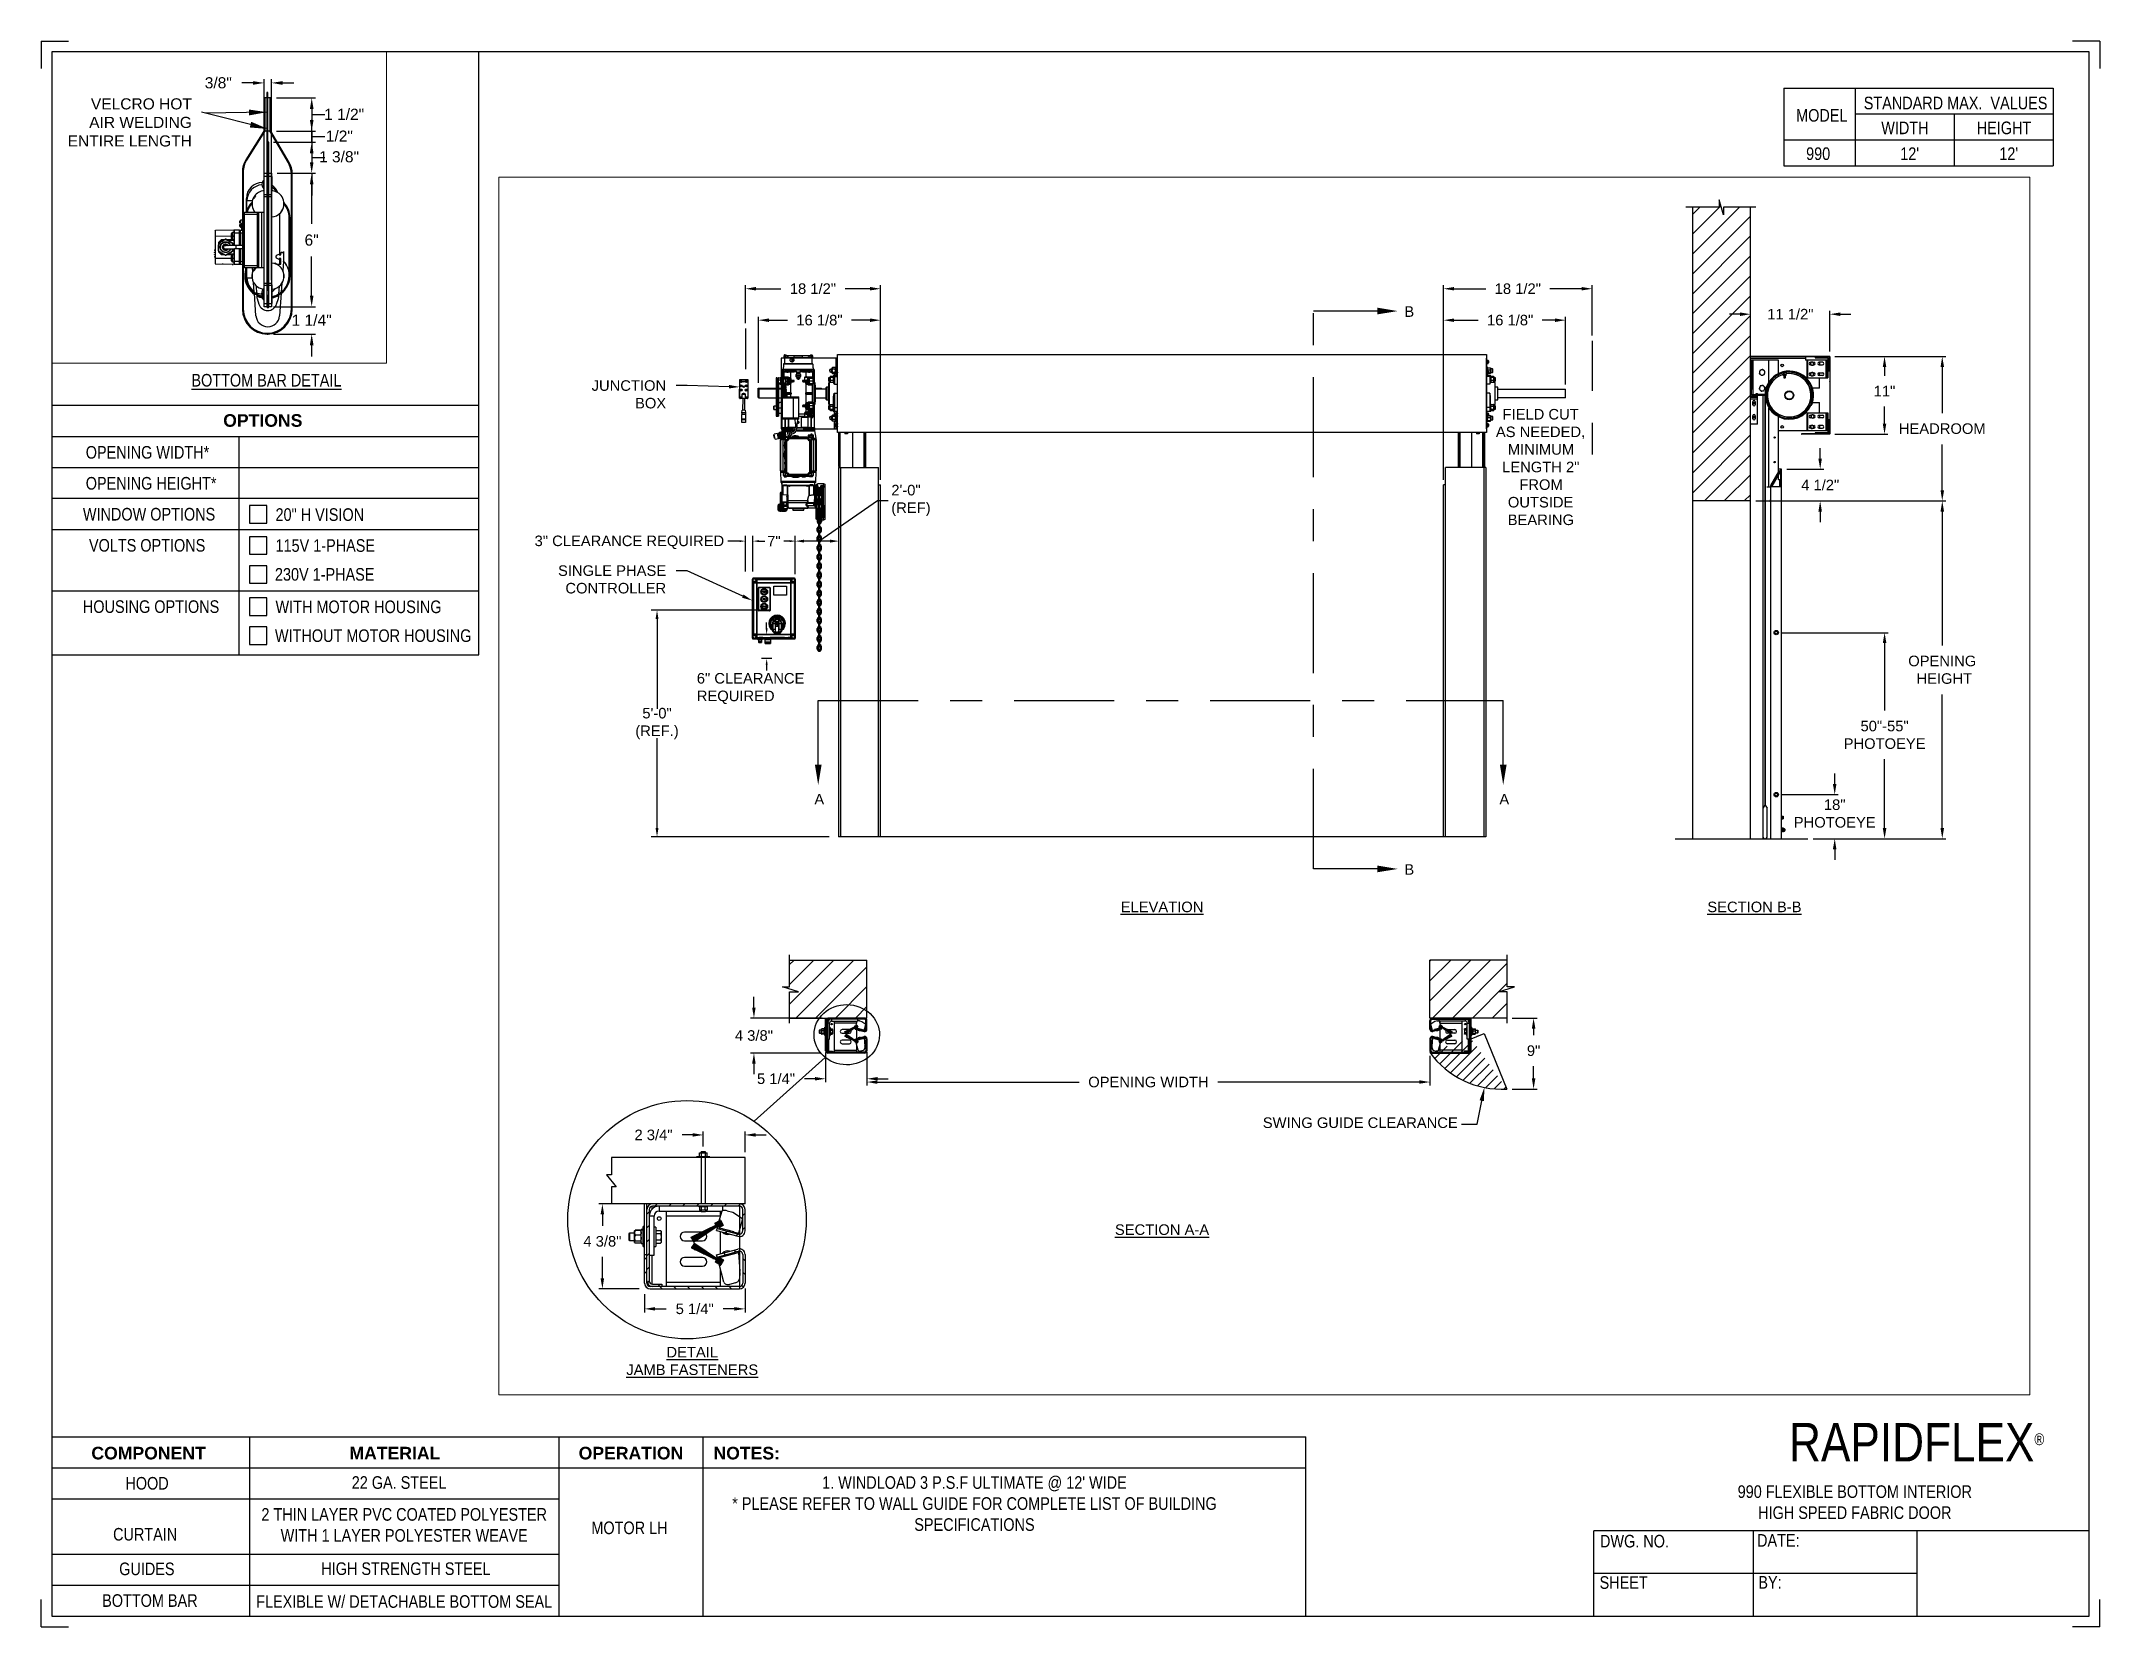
# Paper-space layout '990 MOTOR LH 115V OR 230V' of a CAD drawing. Header units: inches. Extents: x 0.1 to 10.9, y 0.1 to 8.4.
# The model-space entities are those that its viewports show. They can reach past a viewport. Long polylines and large blocks are cut down to what shows.
import ezdxf
from ezdxf import colors
from ezdxf.entities.mleader import LeaderData, LeaderLine
from ezdxf.math import Vec2, Vec3

# ---------------------------------------------------------------- set-up
doc = ezdxf.new("R2010")
doc.units = ezdxf.units.IN
doc.header["$LTSCALE"] = 0.25
doc.header["$MEASUREMENT"] = 0
doc.linetypes.add('CENTER', pattern=[2, 1.25, -0.25, 0.25, -0.25])
doc.linetypes.add('PHANTOM2', pattern=[1.25, 0.625, -0.125, 0.125, -0.125, 0.125, -0.125])
for name, color, linetype in [('ANNOTATIONS', 1, 'Continuous'), ('DETAILS', 4, 'Continuous'), ('HIDDEN', 6, 'PHANTOM2'), ('MOTOR LH', 7, 'Continuous'), ('SECTION CUTS', 6, 'CENTER'), ('STANDARD MOTOR LH', 7, 'Continuous'), ('TITLE BLOCK', 7, 'Continuous')]:
    doc.layers.add(name, color=color, linetype=linetype)
doc.styles.add('ARIAL', font='arial.ttf', dxfattribs={"height": 0.09375})
doc.styles.add('CADdetails-DIMENSIONS', font='ARIALN.TTF', dxfattribs={"height": 2.38})
doc.styles.add('ROMANS', font='Romans', dxfattribs={"height": 0.09375})
doc.styles.get("Standard").update_dxf_attribs({"font": 'romans.shx'})
doc.dimstyles.new('SLDDIMSTYLE4', dxfattribs={"dimtxt": 0.18, "dimasz": 0.15, "dimexe": 0, "dimexo": 0.0625, "dimgap": 0, "dimtad": 0, "dimtih": 1, "dimtoh": 1, "dimdec": 0, "dimrnd": 1e-09, "dimzin": 0, "dimdsep": 46, "dimtxsty": 'Standard', "dimsah": 1, "dimcen": 0.09, "dimadec": 0, "dimazin": 0, "dimtfac": 0.15, "dimtdec": 0, "dimtofl": 0, "dimtmove": 0, "dimatfit": 3, "dimfxl": 1, "dimfrac": 2, "dimtolj": 1, "dimtzin": 0, "dimarcsym": 0})
doc.dimstyles.get("Standard").update_dxf_attribs({"dimscale": 60, "dimtxt": 0.0833, "dimasz": 0.0833, "dimexe": 0.0833, "dimexo": 0.04, "dimgap": 0.09, "dimtad": 0, "dimtih": 1, "dimtoh": 1, "dimdec": 4, "dimzin": 1, "dimdsep": 46, "dimlunit": 4, "dimtxsty": 'Standard', "dimcen": 0.09, "dimclrt": 150, "dimadec": 4, "dimazin": 2, "dimtfac": 1, "dimtdec": 0, "dimtofl": 0, "dimtmove": 0, "dimatfit": 3, "dimfxl": 1, "dimtolj": 1, "dimtzin": 0, "dimlwd": -1, "dimlwe": -1, "dimarcsym": 1})
doc.dimstyles.new('STANDARD$0', dxfattribs={"dimtxt": 0.09375, "dimasz": 0.09375, "dimexe": 0.03125, "dimexo": 0.046875, "dimgap": 0.09, "dimtad": 0, "dimtih": 1, "dimtoh": 1, "dimdec": 4, "dimzin": 0, "dimdsep": 46, "dimtxsty": 'ARIAL', "dimcen": 0.09, "dimadec": 0, "dimazin": 0, "dimtfac": 1, "dimtdec": 4, "dimtofl": 0, "dimtmove": 0, "dimatfit": 1, "dimfxl": 1, "dimtolj": 1, "dimtzin": 0, "dimarcsym": 0})
pattern_1 = [(45, (-9.98124, -16.0313), (-0.08838835, 0.08838835), [])]
pattern_2 = [(45, (171.14316, 231.48375), (-0.061582, 0.061582), [])]
pattern_3 = [(135, (171.14316, 231.48375), (-0.061582, -0.061582), []), (225, (171.14316, 231.48375), (-0.061582, -0.1847461), [0.2177254, -0.1306352])]
pattern_4 = [(45, (170.44264, 235.78261), (-0.02535731, 0.02535731), [])]
pattern_5 = [(135, (170.44264, 235.78261), (-0.02535731, -0.02535731), []), (225, (170.44264, 235.78261), (-0.02535731, -0.07607194), [0.08965164, -0.053791])]
pattern_6 = [(135, (170.44264, 235.78261), (-0.02535731, -0.02535731), [])]
pattern_7 = [(45, (178.9947, 227.22175), (-0.265165, 0.265165), []), (45, (179.1715, 227.22175), (-0.265165, 0.265165), [])]

psp = doc.layouts.new('990 MOTOR LH 115V OR 230V')

# ---------------------------------------------------------------- texts
at = {"layer": 'TITLE BLOCK', "attachment_point": 2, "style": 'CADdetails-DIMENSIONS'}
for s, width, insert, char_height in [('MODEL', 0.28815, (9.45, 8.068), 0.0664), ('STANDARD MAX.  VALUES', 1.75949, (10.155, 8.133), 0.06641), ('WIDTH', 0.42908, (9.888, 8.002), 0.0664), ('HEIGHT', 0.42908, (10.41, 8.002), 0.0664), ('990', 0.29952, (9.431, 7.866), 0.0664)]:
    psp.add_mtext_dynamic_manual_height_columns(s, width=width, gutter_width=1.363, heights=[0], dxfattribs=dict(at, insert=insert, char_height=char_height))
at = {"layer": 'TITLE BLOCK', "style": 'CADdetails-DIMENSIONS'}
for s, insert, char_height, width, attachment_point in [("12'", (9.913, 7.866), 0.0664, 1.75949, 2), ("12'", (10.435, 7.866), 0.0664, 1.75949, 2), ('{\\LBOTTOM BAR DETAIL}', (1.254, 6.672), 0.06641, 1.75949, 2), ('{\\fArial|b1|i0|c0|p34;OPTIONS}', (1.235, 6.46), 0.06641, 1.75949, 2), ('OPENING WIDTH*', (0.302, 6.292), 0.06641, 1.30693, 1), ('OPENING HEIGHT*', (0.302, 6.129), 0.06641, 1.30693, 1), ('WINDOW OPTIONS', (0.287, 5.966), 0.06641, 1.30693, 1), ('20" H VISION', (1.302, 5.964), 0.06641, 1.23928, 1), ('VOLTS OPTIONS', (0.319, 5.802), 0.06641, 1.30693, 1), ('115V 1-PHASE ', (1.302, 5.801), 0.06641, 1.53035, 1), ('230V 1-PHASE\\P', (1.299, 5.649), 0.06641, 1.53035, 1), ('HOUSING OPTIONS', (0.287, 5.479), 0.06641, 1.30693, 1), ('WITH MOTOR HOUSING', (1.302, 5.478), 0.06641, 1.23928, 1), ('WITHOUT MOTOR HOUSING', (1.299, 5.326), 0.06641, 1.53035, 1), ('\\A1;RAPIDFLEX{\\H0.30337x;\\S® ^ ;}', (10.642, 1.144), 0.20312, 2.03069, 3), ('{\\fArial|b1|i0|c0|p34;COMPONENT}', (0.633, 1.018), 0.06641, 1.75949, 2), ('{\\fArial|b1|i0|c0|p34;MATERIAL}', (1.931, 1.018), 0.06641, 1.75949, 2), ('{\\fArial|b1|i0|c0|p34;OPERATION}', (3.175, 1.018), 0.06641, 1.75949, 2), ('{\\fArial|b1|i0|c0|p34;NOTES:}', (3.785, 1.018), 0.06641, 1.75949, 2), ('HOOD', (0.625, 0.859), 0.0664, 1.75949, 2), ('22 GA. STEEL', (1.953, 0.863), 0.06641, 1.75949, 2), ("1. WINDLOAD 3 P.S.F ULTIMATE @ 12' WIDE\\P* PLEASE REFER TO WALL GUIDE FOR COMPLETE LIST OF BUILDING SPECIFICATIONS", (4.985, 0.863), 0.06641, 2.75981, 2), ('990 FLEXIBLE BOTTOM INTERIOR\\PHIGH SPEED FABRIC DOOR', (9.624, 0.815), 0.06641, 1.75949, 2), ('2 THIN LAYER PVC COATED POLYESTER\\PWITH 1 LAYER POLYESTER WEAVE', (1.98, 0.695), 0.06641, 1.75949, 2), ('\\PCURTAIN', (0.615, 0.701), 0.0664, 1.75949, 2), ('\\PMOTOR LH', (3.167, 0.735), 0.0664, 1.75949, 2), ('DWG. NO.', (8.463, 0.554), 0.0664, 1.75949, 2), ('DATE:', (9.221, 0.558), 0.0664, 1.75949, 2), ('GUIDES', (0.624, 0.408), 0.0664, 1.75949, 2), ('HIGH STRENGTH STEEL', (1.989, 0.409), 0.06641, 1.75949, 2), ('SHEET', (8.406, 0.336), 0.0664, 1.75949, 2), ('BY:', (9.177, 0.337), 0.0664, 1.75949, 2), ('BOTTOM BAR', (0.64, 0.241), 0.0664, 1.75949, 2), ('FLEXIBLE W/ DETACHABLE BOTTOM SEAL', (1.98, 0.236), 0.06641, 1.75949, 2)]:
    psp.add_mtext(s, dxfattribs=dict(at, insert=insert, char_height=char_height, width=width, attachment_point=attachment_point))

msp = doc.modelspace()

# ---------------------------------------------------------------- texts
at = {"layer": 'ANNOTATIONS', "char_height": 0.09375, "style": 'ARIAL'}
for s, insert, width, attachment_point in [('\\pi0.06624;FIELD CUT \\P\\pi0.00709;AS NEEDED, \\P\\pi0.11312;MINIMUM \\P\\pi0.06231;LENGTH 2" \\P\\pi0.21547;FROM \\P\\pi0.11354;OUTSIDE \\P\\pi0.11206;BEARING', (182.57412, 244.13537), 0.7958378, 1), ('{\\LELEVATION}', (179.61578, 239.75886), 3.0834986, 2), ('{\\LSECTION B-B}', (184.87783, 239.75886), 1.3823677, 2), ('SWING GUIDE CLEARANCE', (180.51094, 237.84175), 2.4520165, 1), ('VELCRO HOT AIR WELDING ENTIRE LENGTH', (170.7952, 237.2115), 1.0547272, 9), ('{\\LSECTION A-A}', (179.61578, 236.89199), 1.3823677, 2), ('{\\LDETAIL\\PJAMB FASTENERS}', (175.443, 235.80368), 1.3823677, 2)]:
    msp.add_mtext(s, dxfattribs=dict(at, insert=insert, width=width, attachment_point=attachment_point))
for s, insert, attachment_point in [('2\'-0"\\P(REF)', (177.21106, 243.32227), 4), ('3" CLEARANCE REQUIRED', (174.04287, 242.95074), 4), ('7"', (176.22793, 242.96135), 6), ('6" CLEARANCE\\PREQUIRED', (175.48334, 241.65169), 4), ('5\'-0"\\P(REF.)', (175.13014, 241.3408), 5), ('\\A1;1 1/2"', (172.07904, 237.53128), 2), ('\\A1;1/2"', (172.03845, 237.34731), 2), ('\\A1;1 3/8"', (172.03612, 237.17332), 2)]:
    msp.add_mtext(s, dxfattribs=dict(at, insert=insert, attachment_point=attachment_point))
at = {"layer": 'SECTION CUTS', "style": 'ARIAL'}
for s, p in [('B', (181.76813, 244.95344)), ('A', (176.52764, 240.62169)), ('A', (182.61221, 240.62169)), ('B', (181.76813, 239.99757))]:
    msp.add_text(s, height=0.09375, dxfattribs=at).set_placement(p)

# ---------------------------------------------------------------- blocks, each defined once
blk = doc.blocks.new('*D17')
at = {"layer": 'ANNOTATIONS', "color": 0, "lineweight": -2, "transparency": 16777216}
for p, q in [((176.03, 244.366), (176.03, 244.955)), ((176.124, 244.924), (176.288, 244.924)), ((177.022, 244.924), (176.858, 244.924)), ((177.116, 243.507), (177.116, 244.955))]:
    blk.add_line(p, q, dxfattribs=at)
at = {"layer": 'ANNOTATIONS', "color": 0, "transparency": 16777216}
for points in [[(176.124, 244.939), (176.124, 244.908), (176.03, 244.924)], [(177.022, 244.939), (177.022, 244.908), (177.116, 244.924)]]:
    blk.add_solid(points, dxfattribs=at)
at = {"layer": 'defpoints', "color": 0, "transparency": 16777216}
for p in [(177.116, 244.924), (176.03, 244.319), (177.116, 243.46)]:
    blk.add_point(p, dxfattribs=at)
at = {"layer": 'ANNOTATIONS', "color": 0, "transparency": 16777216, "insert": (176.573, 244.924), "char_height": 0.09375, "attachment_point": 5, "style": 'ARIAL'}
blk.add_mtext('\\A1;16 1/8"', dxfattribs=at)
blk = doc.blocks.new('*D18')
at = {"layer": 'ANNOTATIONS', "color": 0, "lineweight": -2, "transparency": 16777216}
for p, q in [((175.915, 244.897), (175.915, 245.235)), ((176.009, 245.203), (176.23, 245.203)), ((177.022, 245.203), (176.801, 245.203)), ((177.116, 243.507), (177.116, 245.235))]:
    blk.add_line(p, q, dxfattribs=at)
at = {"layer": 'ANNOTATIONS', "color": 0, "transparency": 16777216}
for points in [[(176.009, 245.219), (176.009, 245.188), (175.915, 245.203)], [(177.022, 245.219), (177.022, 245.188), (177.116, 245.203)]]:
    blk.add_solid(points, dxfattribs=at)
at = {"layer": 'defpoints', "color": 0, "transparency": 16777216}
for p in [(177.116, 245.203), (175.915, 244.85), (177.116, 243.46)]:
    blk.add_point(p, dxfattribs=at)
at = {"layer": 'ANNOTATIONS', "color": 0, "transparency": 16777216, "insert": (176.515, 245.203), "char_height": 0.09375, "attachment_point": 5, "style": 'ARIAL'}
blk.add_mtext('\\A1;18 1/2"', dxfattribs=at)
blk = doc.blocks.new('*D19')
at = {"layer": 'ANNOTATIONS', "color": 0, "lineweight": -2, "transparency": 16777216}
for p, q in [((182.116, 243.507), (182.116, 244.955)), ((182.21, 244.924), (182.423, 244.924)), ((183.107, 244.924), (182.993, 244.924)), ((183.201, 244.354), (183.201, 244.955))]:
    blk.add_line(p, q, dxfattribs=at)
at = {"layer": 'ANNOTATIONS', "color": 0, "transparency": 16777216}
for points in [[(182.21, 244.939), (182.21, 244.908), (182.116, 244.924)], [(183.107, 244.939), (183.107, 244.908), (183.201, 244.924)]]:
    blk.add_solid(points, dxfattribs=at)
at = {"layer": 'defpoints', "color": 0, "transparency": 16777216}
for p in [(182.116, 244.924), (183.201, 244.307), (182.116, 243.46)]:
    blk.add_point(p, dxfattribs=at)
at = {"layer": 'ANNOTATIONS', "color": 0, "transparency": 16777216, "insert": (182.708, 244.924), "char_height": 0.09375, "attachment_point": 5, "style": 'ARIAL'}
blk.add_mtext('\\A1;16 1/8"', dxfattribs=at)
blk = doc.blocks.new('*D20')
at = {"layer": 'ANNOTATIONS', "color": 0, "lineweight": -2, "transparency": 16777216}
for p, q in [((182.116, 243.507), (182.116, 245.235)), ((182.21, 245.203), (182.491, 245.203)), ((183.342, 245.203), (183.061, 245.203)), ((183.436, 244.788), (183.436, 245.235))]:
    blk.add_line(p, q, dxfattribs=at)
at = {"layer": 'ANNOTATIONS', "color": 0, "transparency": 16777216}
for points in [[(182.21, 245.219), (182.21, 245.188), (182.116, 245.203)], [(183.342, 245.219), (183.342, 245.188), (183.436, 245.203)]]:
    blk.add_solid(points, dxfattribs=at)
at = {"layer": 'defpoints', "color": 0, "transparency": 16777216}
for p in [(182.116, 245.203), (183.436, 244.742), (182.116, 243.46)]:
    blk.add_point(p, dxfattribs=at)
at = {"layer": 'ANNOTATIONS', "color": 0, "transparency": 16777216, "insert": (182.776, 245.203), "char_height": 0.09375, "attachment_point": 5, "style": 'ARIAL'}
blk.add_mtext('\\A1;18 1/2"', dxfattribs=at)
blk = doc.blocks.new('*D21')
at = {"layer": 'ANNOTATIONS', "color": 0, "lineweight": -2, "transparency": 16777216}
for p, q in [((175.991, 238.818), (175.991, 238.912)), ((176.598, 238.725), (175.959, 238.725)), ((176.589, 238.414), (175.959, 238.414)), ((175.991, 238.32), (175.991, 238.226))]:
    blk.add_line(p, q, dxfattribs=at)
at = {"layer": 'ANNOTATIONS', "color": 0, "transparency": 16777216}
for points in [[(175.975, 238.818), (176.006, 238.818), (175.991, 238.725)], [(175.975, 238.32), (176.006, 238.32), (175.991, 238.414)]]:
    blk.add_solid(points, dxfattribs=at)
at = {"layer": 'defpoints', "color": 0, "transparency": 16777216}
for p in [(176.645, 238.725), (175.991, 238.414), (176.636, 238.414)]:
    blk.add_point(p, dxfattribs=at)
at = {"layer": 'ANNOTATIONS', "color": 0, "transparency": 16777216, "insert": (175.991, 238.569), "char_height": 0.0938, "attachment_point": 5, "style": 'ARIAL'}
blk.add_mtext('\\A1;4 3/8"', dxfattribs=at)
blk = doc.blocks.new('*D22')
at = {"layer": 'ANNOTATIONS', "color": 0, "lineweight": -2, "transparency": 16777216}
for p, q in [((176.627, 238.419), (176.627, 238.154)), ((176.995, 238.421), (176.995, 238.154)), ((176.533, 238.185), (176.44, 238.185)), ((177.089, 238.185), (177.182, 238.185))]:
    blk.add_line(p, q, dxfattribs=at)
at = {"layer": 'ANNOTATIONS', "color": 0, "transparency": 16777216}
for points in [[(176.533, 238.201), (176.533, 238.17), (176.627, 238.185)], [(177.089, 238.201), (177.089, 238.17), (176.995, 238.185)]]:
    blk.add_solid(points, dxfattribs=at)
at = {"layer": 'defpoints', "color": 0, "transparency": 16777216}
for p in [(176.627, 238.466), (176.995, 238.467), (176.995, 238.185)]:
    blk.add_point(p, dxfattribs=at)
at = {"layer": 'ANNOTATIONS', "color": 0, "transparency": 16777216, "insert": (176.187, 238.185), "char_height": 0.0938, "attachment_point": 5, "style": 'ARIAL'}
blk.add_mtext('\\A1;5 1/4"', dxfattribs=at)
blk = doc.blocks.new('*D9')
at = {"layer": 'ANNOTATIONS', "color": 0, "lineweight": -2, "transparency": 16777216}
for p, q in [((175.019, 236.272), (175.019, 236.11)), ((175.912, 236.322), (175.912, 236.11)), ((175.113, 236.141), (175.212, 236.141)), ((175.818, 236.141), (175.718, 236.141))]:
    blk.add_line(p, q, dxfattribs=at)
at = {"layer": 'ANNOTATIONS', "color": 0, "transparency": 16777216}
for points in [[(175.113, 236.157), (175.113, 236.126), (175.019, 236.141)], [(175.818, 236.157), (175.818, 236.126), (175.912, 236.141)]]:
    blk.add_solid(points, dxfattribs=at)
at = {"layer": 'defpoints', "color": 0, "transparency": 16777216}
for p in [(175.019, 236.319), (175.912, 236.369), (175.912, 236.141)]:
    blk.add_point(p, dxfattribs=at)
at = {"layer": 'ANNOTATIONS', "color": 0, "transparency": 16777216, "insert": (175.465, 236.141), "char_height": 0.0938, "attachment_point": 5, "style": 'ARIAL'}
blk.add_mtext('\\A1;5 1/4"', dxfattribs=at)
blk = doc.blocks.new('*D10')
at = {"layer": 'ANNOTATIONS', "color": 0, "lineweight": -2, "transparency": 16777216}
for p, q in [((175.023, 237.074), (174.613, 237.074)), ((174.645, 236.98), (174.645, 236.879)), ((174.645, 236.413), (174.645, 236.602)), ((174.972, 236.319), (174.613, 236.319))]:
    blk.add_line(p, q, dxfattribs=at)
at = {"layer": 'ANNOTATIONS', "color": 0, "transparency": 16777216}
for points in [[(174.629, 236.98), (174.66, 236.98), (174.645, 237.074)], [(174.629, 236.413), (174.66, 236.413), (174.645, 236.319)]]:
    blk.add_solid(points, dxfattribs=at)
at = {"layer": 'defpoints', "color": 0, "transparency": 16777216}
for p in [(175.07, 237.074), (174.645, 236.319), (175.019, 236.319)]:
    blk.add_point(p, dxfattribs=at)
at = {"layer": 'ANNOTATIONS', "color": 0, "transparency": 16777216, "insert": (174.645, 236.741), "char_height": 0.0938, "attachment_point": 5, "style": 'ARIAL'}
blk.add_mtext('\\A1;4 3/8"', dxfattribs=at)
blk = doc.blocks.new('*D11')
at = {"layer": 'ANNOTATIONS', "color": 0, "lineweight": -2, "transparency": 16777216}
for p, q in [((175.447, 237.686), (175.353, 237.686)), ((175.541, 237.583), (175.541, 237.718)), ((175.912, 237.533), (175.912, 237.718)), ((176.006, 237.686), (176.099, 237.686))]:
    blk.add_line(p, q, dxfattribs=at)
at = {"layer": 'ANNOTATIONS', "color": 0, "transparency": 16777216}
for points in [[(175.447, 237.702), (175.447, 237.671), (175.541, 237.686)], [(176.006, 237.702), (176.006, 237.671), (175.912, 237.686)]]:
    blk.add_solid(points, dxfattribs=at)
at = {"layer": 'defpoints', "color": 0, "transparency": 16777216}
for p in [(175.912, 237.686), (175.541, 237.536), (175.912, 237.486)]:
    blk.add_point(p, dxfattribs=at)
at = {"layer": 'ANNOTATIONS', "color": 0, "transparency": 16777216, "insert": (175.099, 237.686), "char_height": 0.0938, "attachment_point": 5, "style": 'ARIAL'}
blk.add_mtext('\\A1;2 3/4"', dxfattribs=at)
blk = doc.blocks.new('*D12')
at = {"layer": 'ANNOTATIONS', "color": 0, "lineweight": -2, "transparency": 16777216}
for p, q in [((185.593, 244.602), (186.064, 244.602)), ((186.033, 244.508), (186.033, 244.431)), ((186.033, 244.005), (186.033, 244.157)), ((185.593, 243.911), (186.064, 243.911))]:
    blk.add_line(p, q, dxfattribs=at)
at = {"layer": 'ANNOTATIONS', "color": 0, "transparency": 16777216}
for points in [[(186.018, 244.508), (186.049, 244.508), (186.033, 244.602)], [(186.018, 244.005), (186.049, 244.005), (186.033, 243.911)]]:
    blk.add_solid(points, dxfattribs=at)
at = {"layer": 'defpoints', "color": 0, "transparency": 16777216}
for p in [(185.546, 244.602), (186.033, 244.602), (185.546, 243.911)]:
    blk.add_point(p, dxfattribs=at)
at = {"layer": 'ANNOTATIONS', "color": 0, "transparency": 16777216, "insert": (186.033, 244.294), "char_height": 0.0938, "attachment_point": 5, "style": 'ARIAL'}
blk.add_mtext('\\A1;11"', dxfattribs=at)
blk = doc.blocks.new('*D13')
at = {"layer": 'ANNOTATIONS', "color": 0, "lineweight": -2, "transparency": 16777216}
for p, q in [((184.749, 244.977), (184.656, 244.977)), ((184.843, 244.647), (184.843, 245.008)), ((185.548, 244.647), (185.548, 245.008)), ((185.642, 244.977), (185.735, 244.977))]:
    blk.add_line(p, q, dxfattribs=at)
at = {"layer": 'ANNOTATIONS', "color": 0, "transparency": 16777216}
for points in [[(184.749, 244.993), (184.749, 244.961), (184.843, 244.977)], [(185.642, 244.993), (185.642, 244.961), (185.548, 244.977)]]:
    blk.add_solid(points, dxfattribs=at)
at = {"layer": 'defpoints', "color": 0, "transparency": 16777216}
for p in [(184.843, 244.977), (184.843, 244.6), (185.548, 244.6)]:
    blk.add_point(p, dxfattribs=at)
at = {"layer": 'ANNOTATIONS', "color": 0, "transparency": 16777216, "insert": (185.197, 244.977), "char_height": 0.09375, "attachment_point": 5, "style": 'ARIAL'}
blk.add_mtext('\\A1;11 1/2"', dxfattribs=at)
blk = doc.blocks.new('*D14')
at = {"layer": 'ANNOTATIONS', "color": 0, "lineweight": -2, "transparency": 16777216}
for p, q in [((185.462, 243.694), (185.462, 243.788)), ((185.165, 243.6), (185.493, 243.6)), ((184.89, 243.318), (185.493, 243.318)), ((185.462, 243.224), (185.462, 243.13))]:
    blk.add_line(p, q, dxfattribs=at)
at = {"layer": 'ANNOTATIONS', "color": 0, "transparency": 16777216}
for points in [[(185.446, 243.694), (185.477, 243.694), (185.462, 243.6)], [(185.446, 243.224), (185.477, 243.224), (185.462, 243.318)]]:
    blk.add_solid(points, dxfattribs=at)
at = {"layer": 'defpoints', "color": 0, "transparency": 16777216}
for p in [(185.118, 243.6), (185.462, 243.6), (184.843, 243.318)]:
    blk.add_point(p, dxfattribs=at)
at = {"layer": 'ANNOTATIONS', "color": 0, "transparency": 16777216, "insert": (185.462, 243.459), "char_height": 0.0938, "attachment_point": 5, "style": 'ARIAL'}
blk.add_mtext('\\A1;4 1/2"', dxfattribs=at)
blk = doc.blocks.new('*D15')
at = {"layer": 'ANNOTATIONS', "color": 0, "lineweight": -2, "transparency": 16777216}
for p, q in [((185.591, 240.803), (185.591, 240.897)), ((185.118, 240.709), (185.622, 240.709)), ((185.4, 240.318), (185.622, 240.318)), ((185.591, 240.224), (185.591, 240.13))]:
    blk.add_line(p, q, dxfattribs=at)
at = {"layer": 'ANNOTATIONS', "color": 0, "transparency": 16777216}
for points in [[(185.575, 240.803), (185.606, 240.803), (185.591, 240.709)], [(185.575, 240.224), (185.606, 240.224), (185.591, 240.318)]]:
    blk.add_solid(points, dxfattribs=at)
at = {"layer": 'defpoints', "color": 0, "transparency": 16777216}
for p in [(185.071, 240.709), (185.591, 240.709), (185.353, 240.318)]:
    blk.add_point(p, dxfattribs=at)
at = {"layer": 'ANNOTATIONS', "color": 0, "transparency": 16777216, "insert": (185.591, 240.541), "char_height": 0.0938, "attachment_point": 5, "style": 'ARIAL'}
blk.add_mtext('\\A1;18"\\PPHOTOEYE', dxfattribs=at)
blk = doc.blocks.new('*D16')
at = {"layer": 'ANNOTATIONS', "color": 0, "lineweight": -2, "transparency": 16777216}
for p, q in [((185.118, 242.148), (186.065, 242.148)), ((186.034, 242.055), (186.034, 241.457)), ((186.034, 240.412), (186.034, 241.024)), ((185.4, 240.318), (186.065, 240.318))]:
    blk.add_line(p, q, dxfattribs=at)
at = {"layer": 'ANNOTATIONS', "color": 0, "transparency": 16777216}
for points in [[(186.018, 242.055), (186.05, 242.055), (186.034, 242.148)], [(186.018, 240.412), (186.05, 240.412), (186.034, 240.318)]]:
    blk.add_solid(points, dxfattribs=at)
at = {"layer": 'defpoints', "color": 0, "transparency": 16777216}
for p in [(185.071, 242.148), (186.034, 242.148), (185.353, 240.318)]:
    blk.add_point(p, dxfattribs=at)
at = {"layer": 'ANNOTATIONS', "color": 0, "transparency": 16777216, "insert": (186.034, 241.24), "char_height": 0.09375, "attachment_point": 5, "style": 'ARIAL'}
blk.add_mtext('\\A1;50"-55"\\PPHOTOEYE', dxfattribs=at)
blk = doc.blocks.new('*D5')
at = {"layer": 'ANNOTATIONS', "color": 0, "lineweight": -2, "transparency": 16777216}
for p, q in [((171.805, 235.956), (171.805, 236.049)), ((171.482, 235.862), (171.837, 235.862)), ((171.482, 235.631), (171.837, 235.631)), ((171.805, 235.537), (171.805, 235.443))]:
    blk.add_line(p, q, dxfattribs=at)
at = {"layer": 'ANNOTATIONS', "color": 0, "transparency": 16777216}
for points in [[(171.79, 235.956), (171.821, 235.956), (171.805, 235.862)], [(171.79, 235.537), (171.821, 235.537), (171.805, 235.631)]]:
    blk.add_solid(points, dxfattribs=at)
at = {"layer": 'defpoints', "color": 0, "transparency": 16777216}
for p in [(171.435, 235.862), (171.805, 235.862), (171.435, 235.631)]:
    blk.add_point(p, dxfattribs=at)
at = {"layer": 'ANNOTATIONS', "color": 0, "transparency": 16777216, "insert": (171.805, 235.795), "char_height": 0.0938, "attachment_point": 2, "style": 'ARIAL'}
blk.add_mtext('\\A1;1 1/4"', dxfattribs=at)
blk = doc.blocks.new('*D6')
at = {"layer": 'ANNOTATIONS', "color": 0, "lineweight": -2, "transparency": 16777216}
for p, q in [((171.31, 237.749), (171.217, 237.749)), ((171.404, 236.086), (171.404, 237.78)), ((171.466, 236.086), (171.466, 237.78)), ((171.56, 237.749), (171.654, 237.749))]:
    blk.add_line(p, q, dxfattribs=at)
at = {"layer": 'ANNOTATIONS', "color": 0, "transparency": 16777216}
for points in [[(171.31, 237.764), (171.31, 237.733), (171.404, 237.749)], [(171.56, 237.764), (171.56, 237.733), (171.466, 237.749)]]:
    blk.add_solid(points, dxfattribs=at)
at = {"layer": 'defpoints', "color": 0, "transparency": 16777216}
for p in [(171.466, 237.749), (171.404, 236.04), (171.466, 236.04)]:
    blk.add_point(p, dxfattribs=at)
at = {"layer": 'ANNOTATIONS', "color": 0, "transparency": 16777216, "insert": (171.018, 237.797), "char_height": 0.0938, "attachment_point": 2, "style": 'ARIAL'}
blk.add_mtext('\\A1;3/8"', dxfattribs=at)
blk = doc.blocks.new('*D7')
at = {"layer": 'ANNOTATIONS', "color": 0, "lineweight": -2, "transparency": 16777216}
for p, q in [((171.513, 236.987), (171.837, 236.987)), ((171.805, 236.893), (171.805, 236.561)), ((171.805, 235.956), (171.805, 236.286)), ((171.513, 235.862), (171.837, 235.862))]:
    blk.add_line(p, q, dxfattribs=at)
at = {"layer": 'ANNOTATIONS', "color": 0, "transparency": 16777216}
for points in [[(171.79, 236.893), (171.821, 236.893), (171.805, 236.987)], [(171.79, 235.956), (171.821, 235.956), (171.805, 235.862)]]:
    blk.add_solid(points, dxfattribs=at)
at = {"layer": 'defpoints', "color": 0, "transparency": 16777216}
for p in [(171.466, 236.987), (171.805, 236.987), (171.466, 235.862)]:
    blk.add_point(p, dxfattribs=at)
at = {"layer": 'ANNOTATIONS', "color": 0, "transparency": 16777216, "insert": (171.805, 236.471), "char_height": 0.0938, "attachment_point": 2, "style": 'ARIAL'}
blk.add_mtext('\\A1;6"', dxfattribs=at)
blk = doc.blocks.new('*D8')
at = {"layer": 'ANNOTATIONS', "color": 0, "linetype": 'ByBlock', "lineweight": -2, "transparency": 16777216}
for p, q in [((182.725, 238.725), (182.948, 238.725)), ((182.916, 238.631), (182.916, 238.572)), ((182.916, 238.188), (182.916, 238.296)), ((182.725, 238.094), (182.948, 238.094))]:
    blk.add_line(p, q, dxfattribs=at)
at = {"layer": 'ANNOTATIONS', "color": 0, "transparency": 16777216}
for points in [[(182.901, 238.631), (182.932, 238.631), (182.916, 238.725)], [(182.901, 238.188), (182.932, 238.188), (182.916, 238.094)]]:
    blk.add_solid(points, dxfattribs=at)
at = {"layer": 'defpoints', "color": 0, "transparency": 16777216}
for p in [(182.679, 238.725), (182.916, 238.725), (182.679, 238.094)]:
    blk.add_point(p, dxfattribs=at)
at = {"layer": 'ANNOTATIONS', "color": 0, "transparency": 16777216, "insert": (182.916, 238.434), "char_height": 0.0938, "attachment_point": 5, "style": 'ARIAL'}
blk.add_mtext('\\A1;9"', dxfattribs=at)
blk = doc.blocks.new('*D23')
at = {"layer": 'ANNOTATIONS', "color": 0, "lineweight": -2, "transparency": 16777216}
for p, q in [((176.995, 238.387), (176.995, 238.124)), ((181.995, 238.388), (181.995, 238.125)), ((177.088, 238.156), (178.879, 238.156)), ((181.901, 238.156), (180.111, 238.156))]:
    blk.add_line(p, q, dxfattribs=at)
at = {"layer": 'ANNOTATIONS', "color": 0, "transparency": 16777216}
for points in [[(177.088, 238.171), (177.088, 238.14), (176.995, 238.156)], [(181.901, 238.172), (181.901, 238.141), (181.995, 238.156)]]:
    blk.add_solid(points, dxfattribs=at)
at = {"layer": 'defpoints', "color": 0, "transparency": 16777216}
for p in [(176.995, 238.434), (181.995, 238.434), (181.995, 238.156)]:
    blk.add_point(p, dxfattribs=at)
at = {"layer": 'ANNOTATIONS', "color": 0, "transparency": 16777216, "insert": (179.495, 238.156), "char_height": 0.09375, "attachment_point": 5, "style": 'ARIAL'}
blk.add_mtext('\\A1;OPENING WIDTH', dxfattribs=at)
blk = doc.blocks.new('*D24')
at = {"layer": 'ANNOTATIONS', "color": 0, "lineweight": -2, "transparency": 16777216}
for p, q in [((184.937, 243.318), (186.577, 243.318)), ((186.546, 243.224), (186.546, 242.035)), ((186.546, 240.412), (186.546, 241.6)), ((185.447, 240.318), (186.577, 240.318))]:
    blk.add_line(p, q, dxfattribs=at)
at = {"layer": 'ANNOTATIONS', "color": 0, "transparency": 16777216}
for points in [[(186.531, 243.224), (186.562, 243.224), (186.546, 243.318)], [(186.531, 240.412), (186.562, 240.412), (186.546, 240.318)]]:
    blk.add_solid(points, dxfattribs=at)
at = {"layer": 'defpoints', "color": 0, "transparency": 16777216}
for p in [(184.89, 243.318), (186.546, 243.318), (185.4, 240.318)]:
    blk.add_point(p, dxfattribs=at)
at = {"layer": 'ANNOTATIONS', "color": 0, "transparency": 16777216, "insert": (186.546, 241.818), "char_height": 0.09375, "attachment_point": 5, "style": 'ARIAL'}
blk.add_mtext('\\A1;OPENING\\P HEIGHT', dxfattribs=at)
blk = doc.blocks.new('*D25')
at = {"layer": 'ANNOTATIONS', "color": 0, "lineweight": -2, "transparency": 16777216}
for p, q in [((185.781, 244.602), (186.577, 244.602)), ((186.546, 244.508), (186.546, 244.098)), ((186.546, 243.412), (186.546, 243.821)), ((185.781, 243.318), (186.577, 243.318))]:
    blk.add_line(p, q, dxfattribs=at)
at = {"layer": 'ANNOTATIONS', "color": 0, "transparency": 16777216}
for points in [[(186.531, 244.508), (186.562, 244.508), (186.546, 244.602)], [(186.531, 243.412), (186.562, 243.412), (186.546, 243.318)]]:
    blk.add_solid(points, dxfattribs=at)
at = {"layer": 'defpoints', "color": 0, "transparency": 16777216}
for p in [(185.734, 244.602), (186.546, 244.602), (185.734, 243.318)]:
    blk.add_point(p, dxfattribs=at)
at = {"layer": 'ANNOTATIONS', "color": 0, "transparency": 16777216, "insert": (186.546, 243.96), "char_height": 0.09375, "attachment_point": 5, "style": 'ARIAL'}
blk.add_mtext('\\A1;HEADROOM', dxfattribs=at)

# ---------------------------------------------------------------- dimensions: what is measured, and where the dimension line sits
at = {"layer": 'ANNOTATIONS'}
for base, p1, p2, text, picture, middle in [((177.11578, 245.20346), (175.91509, 244.84983), (177.11578, 243.4601), '18 1/2"', '*D18', (176.51544, 245.20346)), ((182.11578, 245.20346), (183.43582, 244.74155), (182.11578, 243.4601), '18 1/2"', '*D20', (182.7758, 245.20346)), ((177.11578, 244.92358), (176.02984, 244.31947), (177.11578, 243.4601), '16 1/8"', '*D17', (176.57281, 244.92358))]:
    dim = msp.add_linear_dim(base=base, p1=p1, p2=p2, text=text, dimstyle='STANDARD$0', override={"dimtxsty": 'ARIAL'}, dxfattribs=at)
    dim.commit()
    dim.dimension.update_dxf_attribs({"geometry": picture, "text_midpoint": middle})
dim = msp.add_linear_dim(base=(184.8432, 244.97688), p1=(185.5478, 244.60038), p2=(184.8432, 244.60038), text='11 1/2"', dimstyle='STANDARD$0', override={"dimtofl": 0}, dxfattribs=at)
dim.commit()
dim.dimension.update_dxf_attribs({"geometry": '*D13', "text_midpoint": (185.19683, 244.97688), "dimtype": 160})
for base, p1, p2, text, picture, middle in [((182.11578, 244.92358), (183.20097, 244.30688), (182.11578, 243.4601), '16 1/8"', '*D19', (182.70811, 244.92358)), ((176.99483, 238.18537), (176.62715, 238.46598), (176.99483, 238.46743), '5 1/4"', '*D22', (176.18655, 238.18537)), ((171.46612, 237.74864), (171.40425, 236.03954), (171.46612, 236.03954), '3/8"', '*D6', (171.01829, 237.74864)), ((175.9119, 237.68648), (175.5407, 237.53632), (175.9119, 237.48597), '2 3/4"', '*D11', (175.0993, 237.68648)), ((175.9119, 236.14136), (175.01923, 236.31922), (175.9119, 236.36903), '5 1/4"', '*D9', (175.46494, 236.14136))]:
    dim = msp.add_linear_dim(base=base, p1=p1, p2=p2, text=text, dimstyle='STANDARD$0', dxfattribs=at)
    dim.commit()
    dim.dimension.update_dxf_attribs({"geometry": picture, "text_midpoint": middle, "dimtype": 160})
for base, p1, p2, text, picture, middle in [((186.03323, 244.60186), (185.54633, 243.91141), (185.54633, 244.60186), '11"', '*D12', (186.03323, 244.29397)), ((185.46171, 243.60038), (184.8432, 243.31788), (185.1182, 243.60038), '4 1/2"', '*D14', (185.46171, 243.45913)), ((186.03407, 242.14835), (185.35346, 240.31788), (185.07133, 242.14835), '50"-55"\\PPHOTOEYE', '*D16', (186.03407, 241.24043)), ((185.59068, 240.70904), (185.35346, 240.31788), (185.07133, 240.70904), '18"\\PPHOTOEYE', '*D15', (185.59068, 240.54148)), ((175.99057, 238.4139), (176.64514, 238.72456), (176.636, 238.4139), '4 3/8"', '*D21', (175.99057, 238.56923)), ((171.80544, 236.98694), (171.46612, 235.86194), (171.46612, 236.98694), '6"', '*D7', (171.80544, 236.42358)), ((174.64466, 236.31922), (175.07009, 237.07368), (175.01923, 236.31922), '4 3/8"', '*D10', (174.64466, 236.74078)), ((171.80544, 235.86194), (171.435, 235.63098), (171.435, 235.86194), '1 1/4"', '*D5', (171.80544, 235.74646))]:
    dim = msp.add_linear_dim(base=base, p1=p1, p2=p2, angle=90, text=text, dimstyle='STANDARD$0', dxfattribs=at)
    dim.commit()
    dim.dimension.update_dxf_attribs({"geometry": picture, "text_midpoint": middle, "dimtype": 160})
for base, p1, p2, text, picture, middle in [((186.54622, 244.60186), (185.73377, 243.31788), (185.73377, 244.60186), 'HEADROOM', '*D25', (186.54622, 243.95987)), ((186.54622, 243.31788), (185.40034, 240.31788), (184.89008, 243.31788), 'OPENING\\P HEIGHT', '*D24', (186.54622, 241.81788))]:
    dim = msp.add_linear_dim(base=base, p1=p1, p2=p2, angle=90, text=text, dimstyle='STANDARD$0', dxfattribs=at)
    dim.commit()
    dim.dimension.update_dxf_attribs({"geometry": picture, "text_midpoint": middle})
dim = msp.add_linear_dim(base=(182.91627, 238.72456), p1=(182.67851, 238.09378), p2=(182.67851, 238.72456), angle=90, text='9"', dimstyle='STANDARD$0', override={"dimpost": '', "dimarcsym": 1}, dxfattribs=at)
dim.commit()
dim.dimension.update_dxf_attribs({"geometry": '*D8', "text_midpoint": (182.91627, 238.43412), "dimtype": 160})
dim = msp.add_aligned_dim(p1=(176.9946, 238.43383), p2=(181.99505, 238.43441), distance=-0.27814, text='OPENING WIDTH', dimstyle='STANDARD$0', dxfattribs=at)
dim.commit()
dim.dimension.update_dxf_attribs({"geometry": '*D23', "text_midpoint": (179.49486, 238.15598)})

# ---------------------------------------------------------------- hatches: boundary and pattern name
at = {"layer": 'DETAILS'}
h = msp.add_hatch(dxfattribs=at)
h.set_pattern_fill('ANSI31', color=256, scale=0.696721, style=0)
h.set_pattern_definition(pattern_2)
edge = h.paths.add_edge_path(flags=0)
edge.add_line((175.85456, 236.80569), (175.6649, 236.85651))
edge.add_line((175.6649, 236.85651), (175.65953, 236.83649))
edge.add_line((175.65953, 236.83649), (175.84919, 236.78567))
edge.add_arc((175.86208, 236.83379), 0.04982, 255, 360)
edge.add_line((175.9119, 236.83379), (175.9119, 237.02387))
edge.add_arc((175.86208, 237.02387), 0.04982, 0, 90)
edge.add_line((175.86208, 237.07368), (175.09081, 237.07368))
edge.add_arc((175.09081, 237.02387), 0.04982, 90, 180)
edge.add_line((175.041, 237.02387), (175.041, 236.38976))
edge.add_arc((175.09081, 236.38976), 0.04982, 180, 270)
edge.add_line((175.09081, 236.33995), (175.17163, 236.33995))
edge.add_line((175.17163, 236.33995), (175.17163, 236.36067))
edge.add_line((175.17163, 236.36067), (175.09081, 236.36067))
edge.add_arc((175.09081, 236.38976), 0.02909, 180, 270, ccw=False)
edge.add_line((175.06173, 236.38976), (175.06173, 237.02387))
edge.add_arc((175.09081, 237.02387), 0.02909, 90, 180, ccw=False)
edge.add_line((175.09081, 237.05295), (175.86208, 237.05295))
edge.add_arc((175.86208, 237.02387), 0.02909, 0, 90, ccw=False)
edge.add_line((175.89117, 237.02387), (175.89117, 236.83379))
edge.add_arc((175.86208, 236.83379), 0.02909, 255, 360, ccw=False)
h = msp.add_hatch(dxfattribs=at)
h.set_pattern_fill('ANSI38', color=256, scale=0.696721, angle=90, style=0)
h.set_pattern_definition(pattern_3)
edge = h.paths.add_edge_path(flags=0)
edge.add_arc((175.66575, 236.86641), 0.00174, 120, 210)
edge.add_line((175.66424, 236.86554), (175.66993, 236.85569))
edge.add_arc((175.67143, 236.85656), 0.00174, 210, 255)
edge.add_line((175.67098, 236.85488), (175.80637, 236.8186))
edge.add_arc((175.80682, 236.82028), 0.00174, 255, 345)
edge.add_line((175.8085, 236.81983), (175.80985, 236.82488))
edge.add_arc((175.80817, 236.82533), 0.00174, 345, 435)
edge.add_line((175.80862, 236.82701), (175.68396, 236.86042))
edge.add_arc((175.68441, 236.8621), 0.00174, 120, 255, ccw=False)
edge.add_line((175.68354, 236.86361), (175.71742, 236.88317))
edge.add_arc((175.71654, 236.88468), 0.00174, 300, 390)
edge.add_line((175.71805, 236.88555), (175.69367, 236.92778))
edge.add_arc((175.69216, 236.92691), 0.00174, 30, 120)
edge.add_line((175.69129, 236.92842), (175.64528, 236.90186))
edge.add_arc((175.64615, 236.90035), 0.00174, 120, 210)
edge.add_line((175.64464, 236.89948), (175.64943, 236.89118))
edge.add_arc((175.65094, 236.89205), 0.00174, 210, 300)
edge.add_line((175.65181, 236.89054), (175.65634, 236.89316))
edge.add_arc((175.65547, 236.89467), 0.00174, 300, 390)
edge.add_line((175.65698, 236.89554), (175.65654, 236.89629))
edge.add_arc((175.65805, 236.89716), 0.00174, 120, 210, ccw=False)
edge.add_line((175.65718, 236.89867), (175.6881, 236.91652))
edge.add_arc((175.68897, 236.91502), 0.00174, 30, 120, ccw=False)
edge.add_line((175.69048, 236.91589), (175.70616, 236.88873))
edge.add_arc((175.70465, 236.88786), 0.00174, -60, 30, ccw=False)
edge.add_line((175.70552, 236.88635), (175.6746, 236.8685))
edge.add_arc((175.67372, 236.87001), 0.00174, 210, 300, ccw=False)
edge.add_line((175.67222, 236.86914), (175.67178, 236.86989))
edge.add_arc((175.67027, 236.86902), 0.00174, 30, 120)
edge.add_line((175.6694, 236.87053), (175.66488, 236.86792))
h = msp.add_hatch(dxfattribs=at)
h.set_pattern_fill('ANSI31', color=256, scale=0.696721, style=0)
h.set_pattern_definition(pattern_2)
edge = h.paths.add_edge_path(flags=0)
edge.add_line((175.67513, 236.88356), (175.6866, 236.88602))
edge.add_arc((175.68731, 236.8959), 0.00991, 265.870136, 514.129864)
edge.add_line((175.67839, 236.90023), (175.67053, 236.89153))
edge.add_arc((175.66278, 236.89854), 0.01045, 300, 317.895222, ccw=False)
edge.add_line((175.668, 236.88948), (175.43164, 236.77548))
edge.add_line((175.43164, 236.77548), (175.43179, 236.77522))
edge.add_line((175.43179, 236.77522), (175.66809, 236.88933))
edge.add_arc((175.66278, 236.89854), 0.01062, 300, 317.895222)
edge.add_line((175.67066, 236.89141), (175.67854, 236.90013))
edge.add_arc((175.68731, 236.8959), 0.00973, -94.275458, 154.275458, ccw=False)
edge.add_line((175.68658, 236.8862), (175.67509, 236.88373))
edge.add_arc((175.67732, 236.87334), 0.01062, 102.104778, 120)
edge.add_line((175.67201, 236.88255), (175.45503, 236.73496))
edge.add_line((175.45503, 236.73496), (175.45518, 236.7347))
edge.add_line((175.45518, 236.7347), (175.6721, 236.88239))
edge.add_arc((175.67732, 236.87334), 0.01045, 102.104778, 120, ccw=False)
h = msp.add_hatch(dxfattribs=at)
h.set_pattern_fill('ANSI31', color=256, scale=0.696721, style=0)
h.set_pattern_definition(pattern_2)
edge = h.paths.add_edge_path(flags=0)
edge.add_line((175.67506, 236.8839), (175.68657, 236.88637))
edge.add_arc((175.68731, 236.8959), 0.00956, 265.57496, 514.42504)
edge.add_line((175.67869, 236.90003), (175.67079, 236.89129))
edge.add_arc((175.66278, 236.89854), 0.0108, 300, 317.895222, ccw=False)
edge.add_line((175.66818, 236.88918), (175.43409, 236.77123))
edge.add_line((175.43409, 236.77123), (175.43424, 236.77098))
edge.add_line((175.43424, 236.77098), (175.66827, 236.88903))
edge.add_arc((175.66278, 236.89854), 0.01097, 300, 317.895222)
edge.add_line((175.67092, 236.89118), (175.67883, 236.89993))
edge.add_arc((175.68731, 236.8959), 0.00939, -94.578797, 154.578797, ccw=False)
edge.add_line((175.68656, 236.88655), (175.67502, 236.88407))
edge.add_arc((175.67732, 236.87334), 0.01097, 102.104778, 120)
edge.add_line((175.67184, 236.88285), (175.45258, 236.7392))
edge.add_line((175.45258, 236.7392), (175.45273, 236.73895))
edge.add_line((175.45273, 236.73895), (175.67192, 236.8827))
edge.add_arc((175.67732, 236.87334), 0.0108, 102.104778, 120, ccw=False)
h = msp.add_hatch(dxfattribs=at)
h.set_pattern_fill('ANSI31', color=256, scale=0.696721, style=0)
h.set_pattern_definition(pattern_2)
edge = h.paths.add_edge_path(flags=0)
edge.add_line((175.67499, 236.88424), (175.68655, 236.88672))
edge.add_arc((175.68731, 236.8959), 0.00921, 265.263074, 514.736926)
edge.add_line((175.67898, 236.89984), (175.67105, 236.89106))
edge.add_arc((175.66278, 236.89854), 0.01115, 300, 317.895222, ccw=False)
edge.add_line((175.66835, 236.88888), (175.43652, 236.76703))
edge.add_line((175.43652, 236.76703), (175.43667, 236.76677))
edge.add_line((175.43667, 236.76677), (175.66844, 236.88873))
edge.add_arc((175.66278, 236.89854), 0.01132, 300, 317.895222)
edge.add_line((175.67118, 236.89094), (175.67913, 236.89974))
edge.add_arc((175.68731, 236.8959), 0.00904, -94.899639, 154.899639, ccw=False)
edge.add_line((175.68654, 236.8869), (175.67495, 236.88441))
edge.add_arc((175.67732, 236.87334), 0.01132, 102.104778, 120)
edge.add_line((175.67166, 236.88315), (175.45016, 236.74341))
edge.add_line((175.45016, 236.74341), (175.4503, 236.74315))
edge.add_line((175.4503, 236.74315), (175.67175, 236.883))
edge.add_arc((175.67732, 236.87334), 0.01115, 102.104778, 120, ccw=False)
h = msp.add_hatch(dxfattribs=at)
h.set_pattern_fill('ANSI31', color=256, scale=0.696721, style=0)
h.set_pattern_definition(pattern_2)
edge = h.paths.add_edge_path(flags=0)
edge.add_line((175.67491, 236.88458), (175.68653, 236.88708))
edge.add_arc((175.68731, 236.8959), 0.00886, 264.93284, 515.06716)
edge.add_line((175.67927, 236.89964), (175.67131, 236.89083))
edge.add_arc((175.66278, 236.89854), 0.0115, 300, 317.895222, ccw=False)
edge.add_line((175.66853, 236.88858), (175.43894, 236.76284))
edge.add_line((175.43894, 236.76284), (175.43908, 236.76259))
edge.add_line((175.43908, 236.76259), (175.66861, 236.88843))
edge.add_arc((175.66278, 236.89854), 0.01167, 300, 317.895222)
edge.add_line((175.67144, 236.89071), (175.67942, 236.89954))
edge.add_arc((175.68731, 236.8959), 0.00869, -95.239733, 155.239733, ccw=False)
edge.add_line((175.68652, 236.88725), (175.67488, 236.88475))
edge.add_arc((175.67732, 236.87334), 0.01167, 102.104778, 120)
edge.add_line((175.67149, 236.88345), (175.44774, 236.74759))
edge.add_line((175.44774, 236.74759), (175.44789, 236.74734))
edge.add_line((175.44789, 236.74734), (175.67157, 236.8833))
edge.add_arc((175.67732, 236.87334), 0.0115, 102.104778, 120, ccw=False)
h = msp.add_hatch(dxfattribs=at)
h.set_pattern_fill('ANSI31', color=256, scale=0.696721, style=0)
h.set_pattern_definition(pattern_2)
edge = h.paths.add_edge_path(flags=0)
edge.add_line((175.6717, 236.89048), (175.67971, 236.89935))
edge.add_arc((175.68731, 236.8959), 0.00834, -95.601087, 155.601087, ccw=False)
edge.add_line((175.6865, 236.8876), (175.6748, 236.8851))
edge.add_arc((175.67732, 236.87334), 0.01202, 102.104778, 120)
edge.add_line((175.67131, 236.88375), (175.44534, 236.75175))
edge.add_line((175.44534, 236.75175), (175.44549, 236.7515))
edge.add_line((175.44549, 236.7515), (175.6714, 236.8836))
edge.add_arc((175.67732, 236.87334), 0.01184, 102.104778, 120, ccw=False)
edge.add_line((175.67484, 236.88493), (175.68651, 236.88743))
edge.add_arc((175.68731, 236.8959), 0.00851, 264.582384, 515.417616)
edge.add_line((175.67957, 236.89945), (175.67157, 236.89059))
edge.add_arc((175.66278, 236.89854), 0.01184, 300, 317.895222, ccw=False)
edge.add_line((175.6687, 236.88828), (175.44134, 236.75868))
edge.add_line((175.44134, 236.75868), (175.44149, 236.75843))
edge.add_line((175.44149, 236.75843), (175.66879, 236.88813))
edge.add_arc((175.66278, 236.89854), 0.01202, 300, 317.895222)
h = msp.add_hatch(dxfattribs=at)
h.set_pattern_fill('ANSI31', color=256, scale=0.696721, style=0)
h.set_pattern_definition(pattern_2)
edge = h.paths.add_edge_path(flags=0)
edge.add_line((175.6864, 236.88954), (175.6744, 236.88697))
edge.add_arc((175.67732, 236.87334), 0.01393, 102.104778, 120)
edge.add_line((175.67036, 236.88541), (175.44372, 236.75456))
edge.add_line((175.44372, 236.75456), (175.44459, 236.75305))
edge.add_line((175.44459, 236.75305), (175.67123, 236.8839))
edge.add_arc((175.67732, 236.87334), 0.01219, 102.104778, 120, ccw=False)
edge.add_line((175.67477, 236.88527), (175.68649, 236.88778))
edge.add_arc((175.68731, 236.8959), 0.00817, 264.209556, 515.790444)
edge.add_line((175.67986, 236.89925), (175.67182, 236.89036))
edge.add_arc((175.66278, 236.89854), 0.01219, 300, 317.895222, ccw=False)
edge.add_line((175.66888, 236.88798), (175.51766, 236.80067))
edge.add_line((175.51766, 236.80067), (175.51853, 236.79916))
edge.add_line((175.51853, 236.79916), (175.66975, 236.88647))
edge.add_arc((175.66278, 236.89854), 0.01393, 300, 317.895222)
edge.add_line((175.67312, 236.88919), (175.68135, 236.8983))
edge.add_arc((175.68731, 236.8959), 0.00642, -98.093438, 158.093438, ccw=False)
h = msp.add_hatch(dxfattribs=at)
h.set_pattern_fill('ANSI31', color=256, scale=0.696721, style=0)
h.set_pattern_definition(pattern_2)
edge = h.paths.add_edge_path(flags=0)
edge.add_arc((175.69898, 236.89018), 0.00288, -68.651209, 30, ccw=False)
edge.add_line((175.70003, 236.8875), (175.6748, 236.87764))
edge.add_line((175.6748, 236.87764), (175.67575, 236.8752))
edge.add_line((175.67575, 236.8752), (175.70098, 236.88506))
edge.add_arc((175.69898, 236.89018), 0.00549, 291.348791, 390)
edge.add_line((175.70374, 236.89292), (175.6929, 236.9117))
edge.add_arc((175.68814, 236.90895), 0.00549, 30, 128.651209)
edge.add_line((175.68471, 236.91324), (175.66356, 236.89632))
edge.add_line((175.66356, 236.89632), (175.66519, 236.89428))
edge.add_line((175.66519, 236.89428), (175.68635, 236.9112))
edge.add_arc((175.68814, 236.90895), 0.00288, 30, 128.651209, ccw=False)
edge.add_line((175.69064, 236.91039), (175.70148, 236.89162))
h = msp.add_hatch(dxfattribs=at)
h.set_pattern_fill('ANSI31', color=256, scale=0.696721, style=0)
h.set_pattern_definition(pattern_2)
edge = h.paths.add_edge_path(flags=0)
edge.add_arc((175.68731, 236.8959), 0.00634, 180, 540)
h = msp.add_hatch(dxfattribs=at)
h.set_pattern_fill('ANSI31', color=256, scale=0.696721, angle=90, style=0)
h.set_pattern_definition([(135, (171.14316, 231.48375), (-0.061582, -0.061582), [])])
edge = h.paths.add_edge_path(flags=0)
edge.add_line((175.6649, 236.60171), (175.85456, 236.65253))
edge.add_arc((175.86208, 236.62443), 0.02909, 0, 105, ccw=False)
edge.add_line((175.89117, 236.62443), (175.89117, 236.36903))
edge.add_arc((175.86208, 236.36903), 0.02909, 270, 360, ccw=False)
edge.add_line((175.86208, 236.33995), (175.07009, 236.33995))
edge.add_arc((175.07009, 236.36903), 0.02909, 180, 270, ccw=False)
edge.add_line((175.041, 236.36903), (175.041, 236.62403))
edge.add_line((175.041, 236.62403), (175.02027, 236.62403))
edge.add_line((175.02027, 236.62403), (175.02027, 236.36903))
edge.add_arc((175.07009, 236.36903), 0.04982, 180, 270)
edge.add_line((175.07009, 236.31922), (175.86208, 236.31922))
edge.add_arc((175.86208, 236.36903), 0.04982, 270, 360)
edge.add_line((175.9119, 236.36903), (175.9119, 236.62443))
edge.add_arc((175.86208, 236.62443), 0.04982, 0, 105)
edge.add_line((175.84919, 236.67255), (175.65953, 236.62173))
edge.add_line((175.65953, 236.62173), (175.6649, 236.60171))
h = msp.add_hatch(dxfattribs=at)
h.set_pattern_fill('ANSI31', color=256, scale=0.696721, style=0)
h.set_pattern_definition(pattern_2)
edge = h.paths.add_edge_path(flags=0)
edge.add_line((175.68996, 236.5731), (175.6785, 236.57556))
edge.add_arc((175.68069, 236.58577), 0.01045, 240, 257.895222, ccw=False)
edge.add_line((175.67546, 236.57672), (175.45855, 236.72441))
edge.add_line((175.45855, 236.72441), (175.4584, 236.72416))
edge.add_line((175.4584, 236.72416), (175.67538, 236.57657))
edge.add_arc((175.68069, 236.58577), 0.01062, 240, 257.895222)
edge.add_line((175.67846, 236.57539), (175.68995, 236.57292))
edge.add_arc((175.69067, 236.56322), 0.00973, -154.275458, 94.275458, ccw=False)
edge.add_line((175.6819, 236.55899), (175.67403, 236.56771))
edge.add_arc((175.66614, 236.56058), 0.01062, 42.104778, 60)
edge.add_line((175.67146, 236.56979), (175.43516, 236.6839))
edge.add_line((175.43516, 236.6839), (175.43501, 236.68364))
edge.add_line((175.43501, 236.68364), (175.67137, 236.56963))
edge.add_arc((175.66614, 236.56058), 0.01045, 42.104778, 60, ccw=False)
edge.add_line((175.6739, 236.56759), (175.68176, 236.55889))
edge.add_arc((175.69067, 236.56322), 0.00991, 205.870136, 454.129864)
h = msp.add_hatch(dxfattribs=at)
h.set_pattern_fill('ANSI31', color=256, scale=0.696721, style=0)
h.set_pattern_definition(pattern_2)
edge = h.paths.add_edge_path(flags=0)
edge.add_line((175.68994, 236.57275), (175.67842, 236.57522))
edge.add_arc((175.68069, 236.58577), 0.0108, 240, 257.895222, ccw=False)
edge.add_line((175.67529, 236.57642), (175.4561, 236.72017))
edge.add_line((175.4561, 236.72017), (175.45595, 236.71991))
edge.add_line((175.45595, 236.71991), (175.6752, 236.57627))
edge.add_arc((175.68069, 236.58577), 0.01097, 240, 257.895222)
edge.add_line((175.67839, 236.57505), (175.68993, 236.57257))
edge.add_arc((175.69067, 236.56322), 0.00939, -154.578797, 94.578797, ccw=False)
edge.add_line((175.6822, 236.55919), (175.67428, 236.56794))
edge.add_arc((175.66614, 236.56058), 0.01097, 42.104778, 60)
edge.add_line((175.67163, 236.57009), (175.43761, 236.68814))
edge.add_line((175.43761, 236.68814), (175.43746, 236.68789))
edge.add_line((175.43746, 236.68789), (175.67154, 236.56994))
edge.add_arc((175.66614, 236.56058), 0.0108, 42.104778, 60, ccw=False)
edge.add_line((175.67416, 236.56782), (175.68205, 236.55909))
edge.add_arc((175.69067, 236.56322), 0.00956, 205.57496, 454.42504)
h = msp.add_hatch(dxfattribs=at)
h.set_pattern_fill('ANSI31', color=256, scale=0.696721, style=0)
h.set_pattern_definition(pattern_2)
edge = h.paths.add_edge_path(flags=0)
edge.add_line((175.68991, 236.5724), (175.67835, 236.57488))
edge.add_arc((175.68069, 236.58577), 0.01115, 240, 257.895222, ccw=False)
edge.add_line((175.67511, 236.57612), (175.45367, 236.71597))
edge.add_line((175.45367, 236.71597), (175.45352, 236.71571))
edge.add_line((175.45352, 236.71571), (175.67503, 236.57597))
edge.add_arc((175.68069, 236.58577), 0.01132, 240, 257.895222)
edge.add_line((175.67831, 236.5747), (175.6899, 236.57222))
edge.add_arc((175.69067, 236.56322), 0.00904, -154.899639, 94.899639, ccw=False)
edge.add_line((175.68249, 236.55938), (175.67454, 236.56817))
edge.add_arc((175.66614, 236.56058), 0.01132, 42.104778, 60)
edge.add_line((175.6718, 236.57039), (175.44003, 236.69235))
edge.add_line((175.44003, 236.69235), (175.43989, 236.69209))
edge.add_line((175.43989, 236.69209), (175.67172, 236.57024))
edge.add_arc((175.66614, 236.56058), 0.01115, 42.104778, 60, ccw=False)
edge.add_line((175.67441, 236.56806), (175.68234, 236.55928))
edge.add_arc((175.69067, 236.56322), 0.00921, 205.263074, 454.736926)
h = msp.add_hatch(dxfattribs=at)
h.set_pattern_fill('ANSI31', color=256, scale=0.696721, style=0)
h.set_pattern_definition(pattern_2)
edge = h.paths.add_edge_path(flags=0)
edge.add_line((175.68989, 236.57204), (175.67828, 236.57453))
edge.add_arc((175.68069, 236.58577), 0.0115, 240, 257.895222, ccw=False)
edge.add_line((175.67494, 236.57582), (175.45125, 236.71178))
edge.add_line((175.45125, 236.71178), (175.45111, 236.71153))
edge.add_line((175.45111, 236.71153), (175.67485, 236.57567))
edge.add_arc((175.68069, 236.58577), 0.01167, 240, 257.895222)
edge.add_line((175.67824, 236.57436), (175.68988, 236.57187))
edge.add_arc((175.69067, 236.56322), 0.00869, -155.239733, 95.239733, ccw=False)
edge.add_line((175.68278, 236.55958), (175.6748, 236.56841))
edge.add_arc((175.66614, 236.56058), 0.01167, 42.104778, 60)
edge.add_line((175.67198, 236.57069), (175.44245, 236.69653))
edge.add_line((175.44245, 236.69653), (175.4423, 236.69628))
edge.add_line((175.4423, 236.69628), (175.67189, 236.57054))
edge.add_arc((175.66614, 236.56058), 0.0115, 42.104778, 60, ccw=False)
edge.add_line((175.67467, 236.56829), (175.68264, 236.55948))
edge.add_arc((175.69067, 236.56322), 0.00886, 204.93284, 455.06716)
h = msp.add_hatch(dxfattribs=at)
h.set_pattern_fill('ANSI31', color=256, scale=0.696721, style=0)
h.set_pattern_definition(pattern_2)
edge = h.paths.add_edge_path(flags=0)
edge.add_line((175.68308, 236.55977), (175.67506, 236.56864))
edge.add_arc((175.66614, 236.56058), 0.01202, 42.104778, 60)
edge.add_line((175.67215, 236.57099), (175.44485, 236.70069))
edge.add_line((175.44485, 236.70069), (175.4447, 236.70044))
edge.add_line((175.4447, 236.70044), (175.67207, 236.57084))
edge.add_arc((175.66614, 236.56058), 0.01184, 42.104778, 60, ccw=False)
edge.add_line((175.67493, 236.56853), (175.68293, 236.55967))
edge.add_arc((175.69067, 236.56322), 0.00851, 204.582384, 455.417616)
edge.add_line((175.68987, 236.57169), (175.6782, 236.57419))
edge.add_arc((175.68069, 236.58577), 0.01184, 240, 257.895222, ccw=False)
edge.add_line((175.67477, 236.57552), (175.44885, 236.70762))
edge.add_line((175.44885, 236.70762), (175.4487, 236.70737))
edge.add_line((175.4487, 236.70737), (175.67468, 236.57537))
edge.add_arc((175.68069, 236.58577), 0.01202, 240, 257.895222)
edge.add_line((175.67817, 236.57402), (175.68986, 236.57152))
edge.add_arc((175.69067, 236.56322), 0.00834, -155.601087, 95.601087, ccw=False)
h = msp.add_hatch(dxfattribs=at)
h.set_pattern_fill('ANSI31', color=256, scale=0.696721, style=0)
h.set_pattern_definition(pattern_2)
edge = h.paths.add_edge_path(flags=0)
edge.add_line((175.44708, 236.70456), (175.67372, 236.57371))
edge.add_arc((175.68069, 236.58577), 0.01393, 240, 257.895222)
edge.add_line((175.67777, 236.57215), (175.68977, 236.56958))
edge.add_arc((175.69067, 236.56322), 0.00642, -158.093438, 98.093438, ccw=False)
edge.add_line((175.68471, 236.56082), (175.67648, 236.56993))
edge.add_arc((175.66614, 236.56058), 0.01393, 42.104778, 60)
edge.add_line((175.67311, 236.57265), (175.52189, 236.65996))
edge.add_line((175.52189, 236.65996), (175.52102, 236.65845))
edge.add_line((175.52102, 236.65845), (175.67224, 236.57114))
edge.add_arc((175.66614, 236.56058), 0.01219, 42.104778, 60, ccw=False)
edge.add_line((175.67519, 236.56876), (175.68323, 236.55987))
edge.add_arc((175.69067, 236.56322), 0.00817, 204.209556, 455.790444)
edge.add_line((175.68985, 236.57134), (175.67813, 236.57385))
edge.add_arc((175.68069, 236.58577), 0.01219, 240, 257.895222, ccw=False)
edge.add_line((175.67459, 236.57522), (175.44795, 236.70607))
edge.add_line((175.44795, 236.70607), (175.44708, 236.70456))
h = msp.add_hatch(dxfattribs=at)
h.set_pattern_fill('ANSI38', color=256, scale=0.696721, angle=90, style=0)
h.set_pattern_definition(pattern_3)
edge = h.paths.add_edge_path(flags=0)
edge.add_arc((175.6748, 236.60256), 0.00174, 105, 150)
edge.add_line((175.67329, 236.60343), (175.6676, 236.59358))
edge.add_arc((175.66911, 236.59271), 0.00174, 150, 240)
edge.add_line((175.66824, 236.5912), (175.67277, 236.58859))
edge.add_arc((175.67364, 236.5901), 0.00174, 240, 330)
edge.add_line((175.67515, 236.58923), (175.67558, 236.58998))
edge.add_arc((175.67709, 236.58911), 0.00174, 60, 150, ccw=False)
edge.add_line((175.67796, 236.59062), (175.70888, 236.57276))
edge.add_arc((175.70801, 236.57126), 0.00174, -30, 60, ccw=False)
edge.add_line((175.70952, 236.57038), (175.69384, 236.54323))
edge.add_arc((175.69234, 236.5441), 0.00174, 240, 330, ccw=False)
edge.add_line((175.69147, 236.5426), (175.66054, 236.56045))
edge.add_arc((175.66141, 236.56196), 0.00174, 150, 240, ccw=False)
edge.add_line((175.6599, 236.56283), (175.66034, 236.56358))
edge.add_arc((175.65883, 236.56445), 0.00174, 330, 420)
edge.add_line((175.6597, 236.56596), (175.65518, 236.56857))
edge.add_arc((175.65431, 236.56707), 0.00174, 60, 150)
edge.add_line((175.6528, 236.56794), (175.64801, 236.55964))
edge.add_arc((175.64952, 236.55877), 0.00174, 150, 240)
edge.add_line((175.64865, 236.55726), (175.69465, 236.5307))
edge.add_arc((175.69552, 236.53221), 0.00174, 240, 330)
edge.add_line((175.69703, 236.53134), (175.72142, 236.57357))
edge.add_arc((175.71991, 236.57444), 0.00174, 330, 420)
edge.add_line((175.72078, 236.57595), (175.6869, 236.59551))
edge.add_arc((175.68777, 236.59702), 0.00174, 105, 240, ccw=False)
edge.add_line((175.68732, 236.5987), (175.81199, 236.63211))
edge.add_arc((175.81154, 236.63379), 0.00174, 285, 375)
edge.add_line((175.81322, 236.63424), (175.81187, 236.63929))
edge.add_arc((175.81018, 236.63884), 0.00174, 15, 105)
edge.add_line((175.80973, 236.64052), (175.67435, 236.60424))
at = {"layer": 'MOTOR LH'}
h = msp.add_hatch(dxfattribs=at)
h.set_pattern_fill('ANSI31', color=256, style=0)
h.set_pattern_definition([(45, (0, 0.1944), (-0.08838835, 0.08838835), [])])
h.paths.add_polyline_path([(184.8432, 245.92879), (184.60249, 245.92879), (184.60249, 245.86009), (184.56407, 245.99345), (184.56407, 245.92879), (184.32758, 245.92879), (184.32758, 243.31788), (184.8432, 243.31788), (184.8432, 243.99882)])
h = msp.add_hatch(dxfattribs=at)
h.set_pattern_fill('ANSI32', color=256, style=0)
h.set_pattern_definition(pattern_7)
edge = h.paths.add_edge_path(flags=0)
edge.add_line((184.84492, 244.66128), (184.84492, 244.60819))
edge.add_line((184.84492, 244.60819), (184.8464, 244.60819))
edge.add_line((184.8464, 244.60819), (184.8464, 244.66128))
edge.add_arc((184.8448, 244.66128), 0.0016, 0, 180)
edge.add_line((184.8432, 244.66128), (184.8432, 244.60186))
edge.add_arc((184.84468, 244.60186), 0.00147, 180, 270)
edge.add_line((184.84468, 244.60038), (185.54633, 244.60038))
edge.add_line((185.54633, 244.60038), (185.54633, 243.91288))
edge.add_line((185.54633, 243.91288), (185.29793, 243.91288))
edge.add_arc((185.29793, 243.91301), 0.000123, 90, 270, ccw=False)
edge.add_line((185.29793, 243.91313), (185.39008, 243.91313))
edge.add_line((185.39008, 243.91313), (185.39008, 243.9146))
edge.add_line((185.39008, 243.9146), (185.29793, 243.9146))
edge.add_arc((185.29793, 243.91301), 0.0016, 90, 270)
edge.add_line((185.29793, 243.91141), (185.54633, 243.91141))
edge.add_arc((185.54633, 243.91288), 0.00147, 270, 360)
edge.add_line((185.5478, 243.91288), (185.5478, 244.60038))
edge.add_arc((185.54633, 244.60038), 0.00147, 0, 90)
edge.add_line((185.54633, 244.60186), (184.84468, 244.60186))
edge.add_line((184.84468, 244.60186), (184.84468, 244.66128))
edge.add_arc((184.8448, 244.66128), 0.000123, 0, 180, ccw=False)
h = msp.add_hatch(dxfattribs=at)
h.set_pattern_fill('ANSI32', color=256, style=0)
h.set_pattern_definition(pattern_7)
edge = h.paths.add_edge_path(flags=0)
edge.add_arc((185.18695, 244.25663), 0.20703, 0, 360)
edge = h.paths.add_edge_path(flags=0)
edge.add_arc((185.18695, 244.25663), 0.19531, 0, 360)
h = msp.add_hatch(dxfattribs=at)
h.set_pattern_fill('ANSI32', color=256, style=0)
h.set_pattern_definition(pattern_7)
edge = h.paths.add_edge_path(flags=0)
edge.add_line((184.8432, 244.31132), (184.8432, 244.24882))
edge.add_line((184.8432, 244.24882), (184.9057, 244.24882))
edge.add_line((184.9057, 244.24882), (184.9057, 244.25273))
edge.add_arc((184.9018, 244.25273), 0.00391, 0, 90)
edge.add_line((184.9018, 244.25663), (184.85492, 244.25663))
edge.add_arc((184.85492, 244.26054), 0.00391, 180, 270, ccw=False)
edge.add_line((184.85102, 244.26054), (184.85102, 244.30741))
edge.add_arc((184.84711, 244.30741), 0.00391, 0, 90)
edge.add_line((184.84711, 244.31132), (184.8432, 244.31132))
h = msp.add_hatch(dxfattribs=at)
h.set_pattern_fill('ANSI38', color=256, style=0)
h.set_pattern_definition([(45, (178.99471, 227.22175), (-0.08838835, 0.08838835), []), (135, (178.99471, 227.22175), (-0.265165, 0.08838835), [0.3125, -0.1875])])
edge = h.paths.add_edge_path(flags=0)
edge.add_arc((184.89445, 244.26788), 0.000313, 90, 180, ccw=False)
edge.add_line((184.89445, 244.26819), (184.90258, 244.26819))
edge.add_arc((184.90258, 244.26788), 0.000313, 0, 90, ccw=False)
edge.add_line((184.90289, 244.26788), (184.90289, 244.26663))
edge.add_arc((184.9032, 244.26663), 0.000313, 180, 270)
edge.add_line((184.9032, 244.26632), (184.90539, 244.26632))
edge.add_arc((184.90539, 244.26663), 0.000313, 270, 360)
edge.add_line((184.9057, 244.26663), (184.9057, 244.27069))
edge.add_arc((184.90539, 244.27069), 0.000313, 0, 90)
edge.add_line((184.90539, 244.27101), (184.89164, 244.27101))
edge.add_arc((184.89164, 244.27069), 0.000313, 90, 180)
edge.add_line((184.89133, 244.27069), (184.89133, 244.25976))
edge.add_arc((184.89102, 244.25976), 0.000313, 270, 360, ccw=False)
edge.add_line((184.89102, 244.25944), (184.85289, 244.25944))
edge.add_arc((184.85289, 244.25913), 0.000313, 90, 180)
edge.add_line((184.85258, 244.25913), (184.85258, 244.25694))
edge.add_arc((184.85289, 244.25694), 0.000313, 180, 270)
edge.add_line((184.85289, 244.25663), (184.90539, 244.25663))
edge.add_arc((184.90539, 244.25694), 0.000313, 270, 360)
edge.add_line((184.9057, 244.25694), (184.9057, 244.26101))
edge.add_arc((184.90539, 244.26101), 0.000313, 0, 90)
edge.add_line((184.90539, 244.26132), (184.9032, 244.26132))
edge.add_arc((184.9032, 244.26101), 0.000313, 90, 180)
edge.add_line((184.90289, 244.26101), (184.90289, 244.25976))
edge.add_arc((184.90258, 244.25976), 0.000313, 270, 360, ccw=False)
edge.add_line((184.90258, 244.25944), (184.89445, 244.25944))
edge.add_arc((184.89445, 244.25976), 0.000313, 180, 270, ccw=False)
edge.add_line((184.89414, 244.25976), (184.89414, 244.26788))
h = msp.add_hatch(dxfattribs=at)
h.set_pattern_fill('ANSI31', color=256, style=0)
h.set_pattern_definition([(45, (178.99471, 227.22175), (-0.08838835, 0.08838835), [])])
edge = h.paths.add_edge_path(flags=0)
edge.add_line((184.97017, 244.26345), (184.89414, 244.26361))
edge.add_line((184.89414, 244.26361), (184.89414, 244.26399))
edge.add_line((184.89414, 244.26399), (184.97017, 244.26383))
edge.add_line((184.97017, 244.26383), (184.97017, 244.26383))
edge.add_line((184.97017, 244.26383), (184.89414, 244.264))
edge.add_line((184.89414, 244.264), (184.89414, 244.26419))
edge.add_line((184.89414, 244.26419), (184.97017, 244.26416))
edge.add_line((184.97017, 244.26416), (184.97017, 244.26417))
edge.add_line((184.97017, 244.26417), (184.89414, 244.2642))
edge.add_line((184.89414, 244.2642), (184.89414, 244.26442))
edge.add_line((184.89414, 244.26442), (184.97017, 244.26456))
edge.add_line((184.97017, 244.26456), (184.97017, 244.26456))
edge.add_line((184.97017, 244.26456), (184.89414, 244.26442))
edge.add_line((184.89414, 244.26442), (184.89414, 244.26469))
edge.add_line((184.89414, 244.26469), (184.97017, 244.26504))
edge.add_line((184.97017, 244.26504), (184.97017, 244.26504))
edge.add_line((184.97017, 244.26504), (184.89414, 244.26469))
edge.add_line((184.89414, 244.26469), (184.89415, 244.26813))
edge.add_line((184.89415, 244.26813), (184.90767, 244.26647))
edge.add_line((184.90767, 244.26647), (184.9079, 244.26833))
edge.add_line((184.9079, 244.26833), (184.89298, 244.27016))
edge.add_arc((184.8929, 244.26954), 0.000625, 83.033785, 179.876559)
edge.add_line((184.89228, 244.26954), (184.89226, 244.25845))
edge.add_arc((184.89288, 244.25845), 0.000625, 179.876559, 276.719332)
edge.add_line((184.89295, 244.25783), (184.90788, 244.25958))
edge.add_line((184.90788, 244.25958), (184.90766, 244.26145))
edge.add_line((184.90766, 244.26145), (184.89413, 244.25985))
edge.add_line((184.89413, 244.25985), (184.89414, 244.26295))
edge.add_line((184.89414, 244.26295), (184.97017, 244.2626))
edge.add_line((184.97017, 244.2626), (184.97017, 244.2626))
edge.add_line((184.97017, 244.2626), (184.89414, 244.26295))
edge.add_line((184.89414, 244.26295), (184.89414, 244.26315))
edge.add_line((184.89414, 244.26315), (184.97017, 244.26298))
edge.add_line((184.97017, 244.26298), (184.97017, 244.26299))
edge.add_line((184.97017, 244.26299), (184.89414, 244.26316))
edge.add_line((184.89414, 244.26316), (184.89414, 244.26361))
edge.add_line((184.89414, 244.26361), (184.97017, 244.26344))
edge.add_line((184.97017, 244.26344), (184.97017, 244.26345))
h = msp.add_hatch(dxfattribs=at)
h.set_pattern_fill('ANSI31', color=256, style=0)
h.set_pattern_definition(pattern_1)
h.paths.add_polyline_path([(176.99483, 239.24018), (176.30733, 239.24018), (176.30733, 239.00298), (176.24323, 239.00298), (176.3853, 238.95608), (176.30733, 238.95608), (176.30733, 238.72456), (176.99483, 238.72456), (176.99483, 238.88706)])
h = msp.add_hatch(dxfattribs=at)
h.set_pattern_fill('ANSI31', color=256, style=0)
h.set_pattern_definition(pattern_1)
h.paths.add_polyline_path([(182.74643, 239.00298), (182.68233, 239.00298), (182.68233, 239.24018), (181.99483, 239.24018), (181.99483, 238.72456), (182.013, 238.72456), (182.68233, 238.72456), (182.68233, 238.95608), (182.60436, 238.95608)])
h = msp.add_hatch(dxfattribs=at)
h.set_pattern_fill('ANSI31', color=256, scale=0.286885, style=0)
h.set_pattern_definition(pattern_4)
edge = h.paths.add_edge_path(flags=0)
edge.add_line((176.97099, 238.61421), (176.8929, 238.63514))
edge.add_line((176.8929, 238.63514), (176.89069, 238.62689))
edge.add_line((176.89069, 238.62689), (176.96878, 238.60597))
edge.add_arc((176.97409, 238.62578), 0.02051, 255, 360)
edge.add_line((176.99461, 238.62578), (176.99461, 238.70405))
edge.add_arc((176.97409, 238.70405), 0.02051, 0, 90)
edge.add_line((176.97409, 238.72456), (176.65651, 238.72456))
edge.add_arc((176.65651, 238.70405), 0.02051, 90, 180)
edge.add_line((176.636, 238.70405), (176.636, 238.44295))
edge.add_arc((176.65651, 238.44295), 0.02051, 180, 270)
edge.add_line((176.65651, 238.42243), (176.68979, 238.42243))
edge.add_line((176.68979, 238.42243), (176.68979, 238.43097))
edge.add_line((176.68979, 238.43097), (176.65651, 238.43097))
edge.add_arc((176.65651, 238.44295), 0.01198, 180, 270, ccw=False)
edge.add_line((176.64453, 238.44295), (176.64453, 238.70405))
edge.add_arc((176.65651, 238.70405), 0.01198, 90, 180, ccw=False)
edge.add_line((176.65651, 238.71602), (176.97409, 238.71602))
edge.add_arc((176.97409, 238.70405), 0.01198, 0, 90, ccw=False)
edge.add_line((176.98607, 238.70405), (176.98607, 238.62578))
edge.add_arc((176.97409, 238.62578), 0.01198, 255, 360, ccw=False)
h = msp.add_hatch(dxfattribs=at)
h.set_pattern_fill('ANSI38', color=256, scale=0.286885, angle=90, style=0)
h.set_pattern_definition(pattern_5)
edge = h.paths.add_edge_path(flags=0)
edge.add_arc((176.89325, 238.63921), 0.000717, 120, 210)
edge.add_line((176.89263, 238.63885), (176.89497, 238.6348))
edge.add_arc((176.89559, 238.63516), 0.000717, 210, 255)
edge.add_line((176.8954, 238.63446), (176.95115, 238.61953))
edge.add_arc((176.95134, 238.62022), 0.000717, 255, 345)
edge.add_line((176.95203, 238.62003), (176.95259, 238.62211))
edge.add_arc((176.95189, 238.6223), 0.000717, 345, 435)
edge.add_line((176.95208, 238.62299), (176.90075, 238.63675))
edge.add_arc((176.90093, 238.63744), 0.000717, 120, 255, ccw=False)
edge.add_line((176.90057, 238.63806), (176.91452, 238.64611))
edge.add_arc((176.91416, 238.64673), 0.000717, 300, 390)
edge.add_line((176.91479, 238.64709), (176.90475, 238.66448))
edge.add_arc((176.90412, 238.66413), 0.000717, 30, 120)
edge.add_line((176.90377, 238.66475), (176.88482, 238.65381))
edge.add_arc((176.88518, 238.65319), 0.000717, 120, 210)
edge.add_line((176.88456, 238.65283), (176.88653, 238.64941))
edge.add_arc((176.88715, 238.64977), 0.000717, 210, 300)
edge.add_line((176.88751, 238.64915), (176.88937, 238.65023))
edge.add_arc((176.88902, 238.65085), 0.000717, 300, 390)
edge.add_line((176.88964, 238.65121), (176.88946, 238.65152))
edge.add_arc((176.89008, 238.65188), 0.000717, 120, 210, ccw=False)
edge.add_line((176.88972, 238.6525), (176.90245, 238.65985))
edge.add_arc((176.90281, 238.65923), 0.000717, 30, 120, ccw=False)
edge.add_line((176.90343, 238.65959), (176.90989, 238.64841))
edge.add_arc((176.90927, 238.64805), 0.000717, -60, 30, ccw=False)
edge.add_line((176.90962, 238.64743), (176.89689, 238.64007))
edge.add_arc((176.89653, 238.6407), 0.000717, 210, 300, ccw=False)
edge.add_line((176.89591, 238.64034), (176.89573, 238.64065))
edge.add_arc((176.89511, 238.64029), 0.000717, 30, 120)
edge.add_line((176.89475, 238.64091), (176.89289, 238.63983))
h = msp.add_hatch(dxfattribs=at)
h.set_pattern_fill('ANSI31', color=256, scale=0.286885, style=0)
h.set_pattern_definition(pattern_4)
edge = h.paths.add_edge_path(flags=0)
edge.add_arc((176.90693, 238.649), 0.00118, -68.651209, 30, ccw=False)
edge.add_line((176.90737, 238.6479), (176.89698, 238.64384))
edge.add_line((176.89698, 238.64384), (176.89737, 238.64283))
edge.add_line((176.89737, 238.64283), (176.90776, 238.64689))
edge.add_arc((176.90693, 238.649), 0.00226, 291.348791, 390)
edge.add_line((176.90889, 238.65013), (176.90443, 238.65786))
edge.add_arc((176.90247, 238.65673), 0.00226, 30, 128.651209)
edge.add_line((176.90106, 238.6585), (176.89235, 238.65153))
edge.add_line((176.89235, 238.65153), (176.89302, 238.65069))
edge.add_line((176.89302, 238.65069), (176.90173, 238.65766))
edge.add_arc((176.90247, 238.65673), 0.00118, 30, 128.651209, ccw=False)
edge.add_line((176.9035, 238.65732), (176.90796, 238.64959))
h = msp.add_hatch(dxfattribs=at)
h.set_pattern_fill('ANSI31', color=256, scale=0.286885, style=0)
h.set_pattern_definition(pattern_4)
edge = h.paths.add_edge_path(flags=0)
edge.add_line((182.01867, 238.61421), (182.09676, 238.63513))
edge.add_line((182.09676, 238.63513), (182.09897, 238.62689))
edge.add_line((182.09897, 238.62689), (182.02088, 238.60596))
edge.add_arc((182.01557, 238.62578), 0.02051, 180, 285, ccw=False)
edge.add_line((181.99505, 238.62578), (181.99505, 238.70404))
edge.add_arc((182.01557, 238.70404), 0.02051, 90, 180, ccw=False)
edge.add_line((182.01557, 238.72456), (182.33315, 238.72456))
edge.add_arc((182.33315, 238.70404), 0.02051, 0, 90, ccw=False)
edge.add_line((182.35366, 238.70404), (182.35366, 238.44294))
edge.add_arc((182.33315, 238.44294), 0.02051, 270, 360, ccw=False)
edge.add_line((182.33315, 238.42243), (182.29987, 238.42243))
edge.add_line((182.29987, 238.42243), (182.29987, 238.43097))
edge.add_line((182.29987, 238.43097), (182.33315, 238.43097))
edge.add_arc((182.33315, 238.44294), 0.01198, 270, 360)
edge.add_line((182.34513, 238.44294), (182.34513, 238.70404))
edge.add_arc((182.33315, 238.70404), 0.01198, 0, 90)
edge.add_line((182.33315, 238.71602), (182.01557, 238.71602))
edge.add_arc((182.01557, 238.70404), 0.01198, 90, 180)
edge.add_line((182.00359, 238.70404), (182.00359, 238.62578))
edge.add_arc((182.01557, 238.62578), 0.01198, 180, 285)
h = msp.add_hatch(dxfattribs=at)
h.set_pattern_fill('ANSI38', color=256, scale=0.286885, angle=90, style=0)
h.set_pattern_definition(pattern_5)
edge = h.paths.add_edge_path(flags=0)
edge.add_arc((182.09641, 238.63921), 0.000717, -30, 60, ccw=False)
edge.add_line((182.09703, 238.63885), (182.09469, 238.6348))
edge.add_arc((182.09407, 238.63515), 0.000717, 285, 330, ccw=False)
edge.add_line((182.09426, 238.63446), (182.03851, 238.61952))
edge.add_arc((182.03832, 238.62022), 0.000717, 195, 285, ccw=False)
edge.add_line((182.03763, 238.62003), (182.03707, 238.62211))
edge.add_arc((182.03777, 238.6223), 0.000717, 105, 195, ccw=False)
edge.add_line((182.03758, 238.62299), (182.08891, 238.63674))
edge.add_arc((182.08873, 238.63744), 0.000717, 285, 420)
edge.add_line((182.08909, 238.63806), (182.07514, 238.64611))
edge.add_arc((182.07549, 238.64673), 0.000717, 150, 240, ccw=False)
edge.add_line((182.07487, 238.64709), (182.08491, 238.66448))
edge.add_arc((182.08554, 238.66412), 0.000717, 60, 150, ccw=False)
edge.add_line((182.08589, 238.66474), (182.10484, 238.65381))
edge.add_arc((182.10448, 238.65319), 0.000717, -30, 60, ccw=False)
edge.add_line((182.1051, 238.65283), (182.10313, 238.64941))
edge.add_arc((182.10251, 238.64977), 0.000717, 240, 330, ccw=False)
edge.add_line((182.10215, 238.64915), (182.10029, 238.65022))
edge.add_arc((182.10064, 238.65084), 0.000717, 150, 240, ccw=False)
edge.add_line((182.10002, 238.6512), (182.1002, 238.65151))
edge.add_arc((182.09958, 238.65187), 0.000717, 330, 420)
edge.add_line((182.09994, 238.65249), (182.08721, 238.65985))
edge.add_arc((182.08685, 238.65922), 0.000717, 60, 150)
edge.add_line((182.08623, 238.65958), (182.07977, 238.6484))
edge.add_arc((182.08039, 238.64804), 0.000717, 150, 240)
edge.add_line((182.08003, 238.64742), (182.09277, 238.64007))
edge.add_arc((182.09313, 238.64069), 0.000717, 240, 330)
edge.add_line((182.09375, 238.64033), (182.09393, 238.64064))
edge.add_arc((182.09455, 238.64029), 0.000717, 60, 150, ccw=False)
edge.add_line((182.09491, 238.64091), (182.09677, 238.63983))
h = msp.add_hatch(dxfattribs=at)
h.set_pattern_fill('ANSI31', color=256, scale=0.286885, style=0)
h.set_pattern_definition(pattern_4)
edge = h.paths.add_edge_path(flags=0)
edge.add_arc((182.08273, 238.649), 0.00118, 150, 248.651209)
edge.add_line((182.08229, 238.64789), (182.09268, 238.64383))
edge.add_line((182.09268, 238.64383), (182.09229, 238.64283))
edge.add_line((182.09229, 238.64283), (182.0819, 238.64689))
edge.add_arc((182.08273, 238.649), 0.00226, 150, 248.651209, ccw=False)
edge.add_line((182.08077, 238.65013), (182.08523, 238.65786))
edge.add_arc((182.08719, 238.65673), 0.00226, 51.348791, 150, ccw=False)
edge.add_line((182.0886, 238.65849), (182.09731, 238.65153))
edge.add_line((182.09731, 238.65153), (182.09664, 238.65069))
edge.add_line((182.09664, 238.65069), (182.08793, 238.65765))
edge.add_arc((182.08719, 238.65673), 0.00118, 51.348791, 150)
edge.add_line((182.08616, 238.65732), (182.0817, 238.64959))
h = msp.add_hatch(dxfattribs=at)
h.set_pattern_fill('ANSI31', color=256, scale=0.286885, angle=90, style=0)
h.set_pattern_definition(pattern_6)
edge = h.paths.add_edge_path(flags=0)
edge.add_line((176.8929, 238.53022), (176.97099, 238.55114))
edge.add_arc((176.97409, 238.53957), 0.01198, 0, 105, ccw=False)
edge.add_line((176.98607, 238.53957), (176.98607, 238.43441))
edge.add_arc((176.97409, 238.43441), 0.01198, 270, 360, ccw=False)
edge.add_line((176.97409, 238.42243), (176.64798, 238.42243))
edge.add_arc((176.64798, 238.43441), 0.01198, 180, 270, ccw=False)
edge.add_line((176.636, 238.43441), (176.636, 238.53941))
edge.add_line((176.636, 238.53941), (176.62746, 238.53941))
edge.add_line((176.62746, 238.53941), (176.62746, 238.43441))
edge.add_arc((176.64798, 238.43441), 0.02051, 180, 270)
edge.add_line((176.64798, 238.4139), (176.97409, 238.4139))
edge.add_arc((176.97409, 238.43441), 0.02051, 270, 360)
edge.add_line((176.99461, 238.43441), (176.99461, 238.53957))
edge.add_arc((176.97409, 238.53957), 0.02051, 0, 105)
edge.add_line((176.96878, 238.55939), (176.89069, 238.53846))
edge.add_line((176.89069, 238.53846), (176.8929, 238.53022))
h = msp.add_hatch(dxfattribs=at)
h.set_pattern_fill('ANSI31', color=256, scale=0.286885, style=0)
h.set_pattern_definition(pattern_4)
edge = h.paths.add_edge_path(flags=0)
edge.add_line((176.89711, 238.64628), (176.90183, 238.64729))
edge.add_arc((176.90213, 238.65136), 0.00408, 265.870136, 514.129864)
edge.add_line((176.89846, 238.65314), (176.89522, 238.64956))
edge.add_arc((176.89203, 238.65244), 0.0043, 300, 317.895222, ccw=False)
edge.add_line((176.89418, 238.64871), (176.79685, 238.60177))
edge.add_line((176.79685, 238.60177), (176.79691, 238.60166))
edge.add_line((176.79691, 238.60166), (176.89421, 238.64865))
edge.add_arc((176.89203, 238.65244), 0.00437, 300, 317.895222)
edge.add_line((176.89527, 238.64951), (176.89852, 238.6531))
edge.add_arc((176.90213, 238.65136), 0.00401, -94.275458, 154.275458, ccw=False)
edge.add_line((176.90183, 238.64736), (176.8971, 238.64635))
edge.add_arc((176.89801, 238.64207), 0.00437, 102.104778, 120)
edge.add_line((176.89583, 238.64586), (176.80648, 238.58509))
edge.add_line((176.80648, 238.58509), (176.80655, 238.58498))
edge.add_line((176.80655, 238.58498), (176.89586, 238.64579))
edge.add_arc((176.89801, 238.64207), 0.0043, 102.104778, 120, ccw=False)
h = msp.add_hatch(dxfattribs=at)
h.set_pattern_fill('ANSI31', color=256, scale=0.286885, style=0)
h.set_pattern_definition(pattern_4)
edge = h.paths.add_edge_path(flags=0)
edge.add_line((176.89708, 238.64642), (176.90182, 238.64743))
edge.add_arc((176.90213, 238.65136), 0.00394, 265.57496, 514.42504)
edge.add_line((176.89858, 238.65306), (176.89533, 238.64946))
edge.add_arc((176.89203, 238.65244), 0.00445, 300, 317.895222, ccw=False)
edge.add_line((176.89425, 238.64859), (176.79786, 238.60002))
edge.add_line((176.79786, 238.60002), (176.79792, 238.59992))
edge.add_line((176.79792, 238.59992), (176.89429, 238.64853))
edge.add_arc((176.89203, 238.65244), 0.00452, 300, 317.895222)
edge.add_line((176.89538, 238.64941), (176.89864, 238.65302))
edge.add_arc((176.90213, 238.65136), 0.00386, -94.578797, 154.578797, ccw=False)
edge.add_line((176.90182, 238.64751), (176.89707, 238.64649))
edge.add_arc((176.89801, 238.64207), 0.00452, 102.104778, 120)
edge.add_line((176.89576, 238.64598), (176.80548, 238.58683))
edge.add_line((176.80548, 238.58683), (176.80554, 238.58673))
edge.add_line((176.80554, 238.58673), (176.89579, 238.64592))
edge.add_arc((176.89801, 238.64207), 0.00445, 102.104778, 120, ccw=False)
h = msp.add_hatch(dxfattribs=at)
h.set_pattern_fill('ANSI31', color=256, scale=0.286885, style=0)
h.set_pattern_definition(pattern_4)
edge = h.paths.add_edge_path(flags=0)
edge.add_line((176.90322, 238.51844), (176.8985, 238.51945))
edge.add_arc((176.8994, 238.52366), 0.0043, 240, 257.895222, ccw=False)
edge.add_line((176.89725, 238.51993), (176.80793, 238.58074))
edge.add_line((176.80793, 238.58074), (176.80787, 238.58064))
edge.add_line((176.80787, 238.58064), (176.89721, 238.51987))
edge.add_arc((176.8994, 238.52366), 0.00437, 240, 257.895222)
edge.add_line((176.89848, 238.51938), (176.90321, 238.51836))
edge.add_arc((176.90351, 238.51437), 0.00401, -154.275458, 94.275458, ccw=False)
edge.add_line((176.8999, 238.51263), (176.89666, 238.51622))
edge.add_arc((176.89341, 238.51328), 0.00437, 42.104778, 60)
edge.add_line((176.8956, 238.51707), (176.7983, 238.56406))
edge.add_line((176.7983, 238.56406), (176.79824, 238.56396))
edge.add_line((176.79824, 238.56396), (176.89556, 238.51701))
edge.add_arc((176.89341, 238.51328), 0.0043, 42.104778, 60, ccw=False)
edge.add_line((176.8966, 238.51617), (176.89984, 238.51259))
edge.add_arc((176.90351, 238.51437), 0.00408, 205.870136, 454.129864)
h = msp.add_hatch(dxfattribs=at)
h.set_pattern_fill('ANSI31', color=256, scale=0.286885, style=0)
h.set_pattern_definition(pattern_4)
edge = h.paths.add_edge_path(flags=0)
edge.add_line((176.89705, 238.64656), (176.90181, 238.64758))
edge.add_arc((176.90213, 238.65136), 0.00379, 265.263074, 514.736926)
edge.add_line((176.8987, 238.65298), (176.89543, 238.64936))
edge.add_arc((176.89203, 238.65244), 0.00459, 300, 317.895222, ccw=False)
edge.add_line((176.89432, 238.64847), (176.79886, 238.59829))
edge.add_line((176.79886, 238.59829), (176.79892, 238.59818))
edge.add_line((176.79892, 238.59818), (176.89436, 238.6484))
edge.add_arc((176.89203, 238.65244), 0.00466, 300, 317.895222)
edge.add_line((176.89548, 238.64932), (176.89876, 238.65294))
edge.add_arc((176.90213, 238.65136), 0.00372, -94.899639, 154.899639, ccw=False)
edge.add_line((176.90181, 238.64765), (176.89704, 238.64663))
edge.add_arc((176.89801, 238.64207), 0.00466, 102.104778, 120)
edge.add_line((176.89568, 238.64611), (176.80448, 238.58857))
edge.add_line((176.80448, 238.58857), (176.80454, 238.58846))
edge.add_line((176.80454, 238.58846), (176.89572, 238.64604))
edge.add_arc((176.89801, 238.64207), 0.00459, 102.104778, 120, ccw=False)
h = msp.add_hatch(dxfattribs=at)
h.set_pattern_fill('ANSI31', color=256, scale=0.286885, style=0)
h.set_pattern_definition(pattern_4)
edge = h.paths.add_edge_path(flags=0)
edge.add_line((176.90321, 238.51829), (176.89847, 238.51931))
edge.add_arc((176.8994, 238.52366), 0.00445, 240, 257.895222, ccw=False)
edge.add_line((176.89718, 238.51981), (176.80692, 238.579))
edge.add_line((176.80692, 238.579), (176.80686, 238.57889))
edge.add_line((176.80686, 238.57889), (176.89714, 238.51974))
edge.add_arc((176.8994, 238.52366), 0.00452, 240, 257.895222)
edge.add_line((176.89845, 238.51924), (176.9032, 238.51822))
edge.add_arc((176.90351, 238.51437), 0.00386, -154.578797, 94.578797, ccw=False)
edge.add_line((176.90002, 238.51271), (176.89676, 238.51631))
edge.add_arc((176.89341, 238.51328), 0.00452, 42.104778, 60)
edge.add_line((176.89567, 238.5172), (176.79931, 238.56581))
edge.add_line((176.79931, 238.56581), (176.79925, 238.5657))
edge.add_line((176.79925, 238.5657), (176.89563, 238.51714))
edge.add_arc((176.89341, 238.51328), 0.00445, 42.104778, 60, ccw=False)
edge.add_line((176.89671, 238.51627), (176.89996, 238.51267))
edge.add_arc((176.90351, 238.51437), 0.00394, 205.57496, 454.42504)
h = msp.add_hatch(dxfattribs=at)
h.set_pattern_fill('ANSI31', color=256, scale=0.286885, style=0)
h.set_pattern_definition(pattern_4)
edge = h.paths.add_edge_path(flags=0)
edge.add_line((176.89702, 238.6467), (176.9018, 238.64772))
edge.add_arc((176.90213, 238.65136), 0.00365, 264.93284, 515.06716)
edge.add_line((176.89882, 238.6529), (176.89554, 238.64927))
edge.add_arc((176.89203, 238.65244), 0.00473, 300, 317.895222, ccw=False)
edge.add_line((176.89439, 238.64834), (176.79986, 238.59657))
edge.add_line((176.79986, 238.59657), (176.79992, 238.59646))
edge.add_line((176.79992, 238.59646), (176.89443, 238.64828))
edge.add_arc((176.89203, 238.65244), 0.00481, 300, 317.895222)
edge.add_line((176.89559, 238.64922), (176.89888, 238.65286))
edge.add_arc((176.90213, 238.65136), 0.00358, -95.239733, 155.239733, ccw=False)
edge.add_line((176.9018, 238.64779), (176.89701, 238.64677))
edge.add_arc((176.89801, 238.64207), 0.00481, 102.104778, 120)
edge.add_line((176.89561, 238.64623), (176.80348, 238.59029))
edge.add_line((176.80348, 238.59029), (176.80354, 238.59018))
edge.add_line((176.80354, 238.59018), (176.89565, 238.64617))
edge.add_arc((176.89801, 238.64207), 0.00473, 102.104778, 120, ccw=False)
h = msp.add_hatch(dxfattribs=at)
h.set_pattern_fill('ANSI31', color=256, scale=0.286885, style=0)
h.set_pattern_definition(pattern_4)
edge = h.paths.add_edge_path(flags=0)
edge.add_line((176.9032, 238.51815), (176.89844, 238.51917))
edge.add_arc((176.8994, 238.52366), 0.00459, 240, 257.895222, ccw=False)
edge.add_line((176.89711, 238.51968), (176.80592, 238.57727))
edge.add_line((176.80592, 238.57727), (176.80586, 238.57716))
edge.add_line((176.80586, 238.57716), (176.89707, 238.51962))
edge.add_arc((176.8994, 238.52366), 0.00466, 240, 257.895222)
edge.add_line((176.89842, 238.5191), (176.90319, 238.51808))
edge.add_arc((176.90351, 238.51437), 0.00372, -154.899639, 94.899639, ccw=False)
edge.add_line((176.90014, 238.51279), (176.89687, 238.51641))
edge.add_arc((176.89341, 238.51328), 0.00466, 42.104778, 60)
edge.add_line((176.89574, 238.51732), (176.80031, 238.56754))
edge.add_line((176.80031, 238.56754), (176.80025, 238.56744))
edge.add_line((176.80025, 238.56744), (176.89571, 238.51726))
edge.add_arc((176.89341, 238.51328), 0.00459, 42.104778, 60, ccw=False)
edge.add_line((176.89682, 238.51636), (176.90008, 238.51275))
edge.add_arc((176.90351, 238.51437), 0.00379, 205.263074, 454.736926)
h = msp.add_hatch(dxfattribs=at)
h.set_pattern_fill('ANSI31', color=256, scale=0.286885, style=0)
h.set_pattern_definition(pattern_4)
edge = h.paths.add_edge_path(flags=0)
edge.add_line((176.8957, 238.64912), (176.899, 238.65278))
edge.add_arc((176.90213, 238.65136), 0.00343, -95.601087, 155.601087, ccw=False)
edge.add_line((176.90179, 238.64794), (176.89698, 238.64691))
edge.add_arc((176.89801, 238.64207), 0.00495, 102.104778, 120)
edge.add_line((176.89554, 238.64635), (176.80249, 238.592))
edge.add_line((176.80249, 238.592), (176.80255, 238.5919))
edge.add_line((176.80255, 238.5919), (176.89558, 238.64629))
edge.add_arc((176.89801, 238.64207), 0.00488, 102.104778, 120, ccw=False)
edge.add_line((176.89699, 238.64684), (176.9018, 238.64787))
edge.add_arc((176.90213, 238.65136), 0.00351, 264.582384, 515.417616)
edge.add_line((176.89894, 238.65282), (176.89564, 238.64917))
edge.add_arc((176.89203, 238.65244), 0.00488, 300, 317.895222, ccw=False)
edge.add_line((176.89446, 238.64822), (176.80084, 238.59485))
edge.add_line((176.80084, 238.59485), (176.80091, 238.59475))
edge.add_line((176.80091, 238.59475), (176.8945, 238.64816))
edge.add_arc((176.89203, 238.65244), 0.00495, 300, 317.895222)
h = msp.add_hatch(dxfattribs=at)
h.set_pattern_fill('ANSI31', color=256, scale=0.286885, style=0)
h.set_pattern_definition(pattern_4)
edge = h.paths.add_edge_path(flags=0)
edge.add_line((176.90319, 238.518), (176.89841, 238.51903))
edge.add_arc((176.8994, 238.52366), 0.00473, 240, 257.895222, ccw=False)
edge.add_line((176.89703, 238.51956), (176.80493, 238.57554))
edge.add_line((176.80493, 238.57554), (176.80487, 238.57544))
edge.add_line((176.80487, 238.57544), (176.897, 238.5195))
edge.add_arc((176.8994, 238.52366), 0.00481, 240, 257.895222)
edge.add_line((176.89839, 238.51896), (176.90319, 238.51793))
edge.add_arc((176.90351, 238.51437), 0.00358, -155.239733, 95.239733, ccw=False)
edge.add_line((176.90026, 238.51287), (176.89698, 238.51651))
edge.add_arc((176.89341, 238.51328), 0.00481, 42.104778, 60)
edge.add_line((176.89581, 238.51745), (176.8013, 238.56926))
edge.add_line((176.8013, 238.56926), (176.80124, 238.56916))
edge.add_line((176.80124, 238.56916), (176.89578, 238.51738))
edge.add_arc((176.89341, 238.51328), 0.00473, 42.104778, 60, ccw=False)
edge.add_line((176.89692, 238.51646), (176.9002, 238.51283))
edge.add_arc((176.90351, 238.51437), 0.00365, 204.93284, 455.06716)
h = msp.add_hatch(dxfattribs=at)
h.set_pattern_fill('ANSI31', color=256, scale=0.286885, style=0)
h.set_pattern_definition(pattern_4)
edge = h.paths.add_edge_path(flags=0)
edge.add_line((176.90175, 238.64874), (176.89681, 238.64768))
edge.add_arc((176.89801, 238.64207), 0.00574, 102.104778, 120)
edge.add_line((176.89515, 238.64704), (176.80182, 238.59316))
edge.add_line((176.80182, 238.59316), (176.80218, 238.59254))
edge.add_line((176.80218, 238.59254), (176.8955, 238.64642))
edge.add_arc((176.89801, 238.64207), 0.00502, 102.104778, 120, ccw=False)
edge.add_line((176.89696, 238.64698), (176.90179, 238.64801))
edge.add_arc((176.90213, 238.65136), 0.00336, 264.209556, 515.790444)
edge.add_line((176.89906, 238.65274), (176.89575, 238.64907))
edge.add_arc((176.89203, 238.65244), 0.00502, 300, 317.895222, ccw=False)
edge.add_line((176.89454, 238.64809), (176.83227, 238.61214))
edge.add_line((176.83227, 238.61214), (176.83263, 238.61152))
edge.add_line((176.83263, 238.61152), (176.89489, 238.64747))
edge.add_arc((176.89203, 238.65244), 0.00574, 300, 317.895222)
edge.add_line((176.89628, 238.64859), (176.89967, 238.65234))
edge.add_arc((176.90213, 238.65136), 0.00265, -98.093438, 158.093438, ccw=False)
h = msp.add_hatch(dxfattribs=at)
h.set_pattern_fill('ANSI31', color=256, scale=0.286885, style=0)
h.set_pattern_definition(pattern_4)
edge = h.paths.add_edge_path(flags=0)
edge.add_line((176.90038, 238.51295), (176.89708, 238.5166))
edge.add_arc((176.89341, 238.51328), 0.00495, 42.104778, 60)
edge.add_line((176.89589, 238.51757), (176.80229, 238.57098))
edge.add_line((176.80229, 238.57098), (176.80223, 238.57087))
edge.add_line((176.80223, 238.57087), (176.89585, 238.51751))
edge.add_arc((176.89341, 238.51328), 0.00488, 42.104778, 60, ccw=False)
edge.add_line((176.89703, 238.51655), (176.90032, 238.51291))
edge.add_arc((176.90351, 238.51437), 0.00351, 204.582384, 455.417616)
edge.add_line((176.90318, 238.51786), (176.89838, 238.51889))
edge.add_arc((176.8994, 238.52366), 0.00488, 240, 257.895222, ccw=False)
edge.add_line((176.89696, 238.51943), (176.80394, 238.57383))
edge.add_line((176.80394, 238.57383), (176.80388, 238.57372))
edge.add_line((176.80388, 238.57372), (176.89693, 238.51937))
edge.add_arc((176.8994, 238.52366), 0.00495, 240, 257.895222)
edge.add_line((176.89836, 238.51882), (176.90318, 238.51779))
edge.add_arc((176.90351, 238.51437), 0.00343, -155.601087, 95.601087, ccw=False)
h = msp.add_hatch(dxfattribs=at)
h.set_pattern_fill('ANSI31', color=256, scale=0.286885, style=0)
h.set_pattern_definition(pattern_4)
edge = h.paths.add_edge_path(flags=0)
edge.add_line((176.80321, 238.57257), (176.89653, 238.51869))
edge.add_arc((176.8994, 238.52366), 0.00574, 240, 257.895222)
edge.add_line((176.8982, 238.51805), (176.90314, 238.51699))
edge.add_arc((176.90351, 238.51437), 0.00265, -158.093438, 98.093438, ccw=False)
edge.add_line((176.90106, 238.51338), (176.89767, 238.51713))
edge.add_arc((176.89341, 238.51328), 0.00574, 42.104778, 60)
edge.add_line((176.89628, 238.51825), (176.83402, 238.5542))
edge.add_line((176.83402, 238.5542), (176.83366, 238.55358))
edge.add_line((176.83366, 238.55358), (176.89592, 238.51763))
edge.add_arc((176.89341, 238.51328), 0.00502, 42.104778, 60, ccw=False)
edge.add_line((176.89714, 238.51665), (176.90045, 238.51299))
edge.add_arc((176.90351, 238.51437), 0.00336, 204.209556, 455.790444)
edge.add_line((176.90317, 238.51771), (176.89835, 238.51875))
edge.add_arc((176.8994, 238.52366), 0.00502, 240, 257.895222, ccw=False)
edge.add_line((176.89689, 238.51931), (176.80357, 238.57319))
edge.add_line((176.80357, 238.57319), (176.80321, 238.57257))
h = msp.add_hatch(dxfattribs=at)
h.set_pattern_fill('ANSI38', color=256, scale=0.286885, angle=90, style=0)
h.set_pattern_definition(pattern_5)
edge = h.paths.add_edge_path(flags=0)
edge.add_arc((176.89698, 238.53057), 0.000717, 105, 150)
edge.add_line((176.89635, 238.53093), (176.89401, 238.52687))
edge.add_arc((176.89463, 238.52651), 0.000717, 150, 240)
edge.add_line((176.89428, 238.52589), (176.89614, 238.52482))
edge.add_arc((176.8965, 238.52544), 0.000717, 240, 330)
edge.add_line((176.89712, 238.52508), (176.8973, 238.52539))
edge.add_arc((176.89792, 238.52503), 0.000717, 60, 150, ccw=False)
edge.add_line((176.89828, 238.52565), (176.91101, 238.5183))
edge.add_arc((176.91065, 238.51768), 0.000717, -30, 60, ccw=False)
edge.add_line((176.91127, 238.51732), (176.90482, 238.50614))
edge.add_arc((176.9042, 238.5065), 0.000717, 240, 330, ccw=False)
edge.add_line((176.90384, 238.50588), (176.89111, 238.51323))
edge.add_arc((176.89146, 238.51385), 0.000717, 150, 240, ccw=False)
edge.add_line((176.89084, 238.51421), (176.89102, 238.51452))
edge.add_arc((176.8904, 238.51488), 0.000717, 330, 420)
edge.add_line((176.89076, 238.5155), (176.8889, 238.51657))
edge.add_arc((176.88854, 238.51595), 0.000717, 60, 150)
edge.add_line((176.88792, 238.51631), (176.88594, 238.5129))
edge.add_arc((176.88657, 238.51254), 0.000717, 150, 240)
edge.add_line((176.88621, 238.51192), (176.90515, 238.50098))
edge.add_arc((176.90551, 238.5016), 0.000717, 240, 330)
edge.add_line((176.90613, 238.50124), (176.91617, 238.51863))
edge.add_arc((176.91555, 238.51899), 0.000717, 330, 420)
edge.add_line((176.91591, 238.51961), (176.90196, 238.52767))
edge.add_arc((176.90232, 238.52829), 0.000717, 105, 240, ccw=False)
edge.add_line((176.90213, 238.52898), (176.95346, 238.54273))
edge.add_arc((176.95328, 238.54343), 0.000717, 285, 375)
edge.add_line((176.95397, 238.54361), (176.95341, 238.54569))
edge.add_arc((176.95272, 238.54551), 0.000717, 15, 105)
edge.add_line((176.95254, 238.5462), (176.89679, 238.53126))
h = msp.add_hatch(dxfattribs=at)
h.set_pattern_fill('ANSI31', color=256, scale=0.5, style=0)
h.set_pattern_definition([(45, (170.44264, 235.78261), (-0.04419417, 0.04419417), [])])
edge = h.paths.add_edge_path()
edge.add_arc((182.63271, 238.87654), 0.7841, 215.558691, 273.348591)
edge.add_line((182.47848, 238.58665), (182.67851, 238.09378))
edge.add_line((182.3622, 238.53941), (182.47848, 238.58665))
h = msp.add_hatch(dxfattribs=at)
h.set_pattern_fill('ANSI31', color=256, scale=0.286885, angle=90, style=0)
h.set_pattern_definition(pattern_6)
edge = h.paths.add_edge_path(flags=0)
edge.add_line((182.09676, 238.53022), (182.01867, 238.55114))
edge.add_arc((182.01557, 238.53957), 0.01198, 75, 180)
edge.add_line((182.00359, 238.53957), (182.00359, 238.43441))
edge.add_arc((182.01557, 238.43441), 0.01198, 180, 270)
edge.add_line((182.01557, 238.42243), (182.34168, 238.42243))
edge.add_arc((182.34168, 238.43441), 0.01198, 270, 360)
edge.add_line((182.35366, 238.43441), (182.35366, 238.53941))
edge.add_line((182.35366, 238.53941), (182.3622, 238.53941))
edge.add_line((182.3622, 238.53941), (182.3622, 238.43441))
edge.add_arc((182.34168, 238.43441), 0.02051, 270, 360, ccw=False)
edge.add_line((182.34168, 238.4139), (182.01557, 238.4139))
edge.add_arc((182.01557, 238.43441), 0.02051, 180, 270, ccw=False)
edge.add_line((181.99505, 238.43441), (181.99505, 238.53957))
edge.add_arc((182.01557, 238.53957), 0.02051, 75, 180, ccw=False)
edge.add_line((182.02088, 238.55939), (182.09897, 238.53846))
edge.add_line((182.09897, 238.53846), (182.09676, 238.53022))
h = msp.add_hatch(dxfattribs=at)
h.set_pattern_fill('ANSI38', color=256, scale=0.286885, angle=90, style=0)
h.set_pattern_definition(pattern_5)
edge = h.paths.add_edge_path(flags=0)
edge.add_arc((182.09268, 238.53057), 0.000717, 30, 75, ccw=False)
edge.add_line((182.09331, 238.53092), (182.09565, 238.52687))
edge.add_arc((182.09503, 238.52651), 0.000717, -60, 30, ccw=False)
edge.add_line((182.09538, 238.52589), (182.09352, 238.52481))
edge.add_arc((182.09316, 238.52543), 0.000717, 210, 300, ccw=False)
edge.add_line((182.09254, 238.52508), (182.09236, 238.52539))
edge.add_arc((182.09174, 238.52503), 0.000717, 30, 120)
edge.add_line((182.09138, 238.52565), (182.07865, 238.5183))
edge.add_arc((182.07901, 238.51768), 0.000717, 120, 210)
edge.add_line((182.07839, 238.51732), (182.08484, 238.50614))
edge.add_arc((182.08546, 238.5065), 0.000717, 210, 300)
edge.add_line((182.08582, 238.50587), (182.09855, 238.51323))
edge.add_arc((182.0982, 238.51385), 0.000717, 300, 390)
edge.add_line((182.09882, 238.51421), (182.09864, 238.51452))
edge.add_arc((182.09926, 238.51487), 0.000717, 120, 210, ccw=False)
edge.add_line((182.0989, 238.5155), (182.10076, 238.51657))
edge.add_arc((182.10112, 238.51595), 0.000717, 30, 120, ccw=False)
edge.add_line((182.10174, 238.51631), (182.10372, 238.51289))
edge.add_arc((182.10309, 238.51253), 0.000717, -60, 30, ccw=False)
edge.add_line((182.10345, 238.51191), (182.08451, 238.50098))
edge.add_arc((182.08415, 238.5016), 0.000717, 210, 300, ccw=False)
edge.add_line((182.08353, 238.50124), (182.07349, 238.51863))
edge.add_arc((182.07411, 238.51899), 0.000717, 120, 210, ccw=False)
edge.add_line((182.07375, 238.51961), (182.0877, 238.52766))
edge.add_arc((182.08734, 238.52828), 0.000717, 300, 435)
edge.add_line((182.08753, 238.52898), (182.03619, 238.54273))
edge.add_arc((182.03638, 238.54342), 0.000717, 165, 255, ccw=False)
edge.add_line((182.03569, 238.54361), (182.03624, 238.54569))
edge.add_arc((182.03694, 238.5455), 0.000717, 75, 165, ccw=False)
edge.add_line((182.03712, 238.5462), (182.09287, 238.53126))
h = msp.add_hatch(dxfattribs=at)
h.set_pattern_fill('ANSI31', color=256, scale=0.286885, style=0)
h.set_pattern_definition(pattern_4)
edge = h.paths.add_edge_path(flags=0)
edge.add_line((182.08644, 238.51843), (182.09116, 238.51945))
edge.add_arc((182.09026, 238.52365), 0.0043, 282.104778, 300)
edge.add_line((182.09241, 238.51993), (182.18173, 238.58074))
edge.add_line((182.18173, 238.58074), (182.18179, 238.58064))
edge.add_line((182.18179, 238.58064), (182.09245, 238.51987))
edge.add_arc((182.09026, 238.52365), 0.00437, 282.104778, 300, ccw=False)
edge.add_line((182.09118, 238.51938), (182.08645, 238.51836))
edge.add_arc((182.08615, 238.51437), 0.00401, 85.724542, 334.275458)
edge.add_line((182.08976, 238.51263), (182.093, 238.51622))
edge.add_arc((182.09625, 238.51328), 0.00437, 120, 137.895222, ccw=False)
edge.add_line((182.09406, 238.51707), (182.19136, 238.56406))
edge.add_line((182.19136, 238.56406), (182.19142, 238.56395))
edge.add_line((182.19142, 238.56395), (182.0941, 238.51701))
edge.add_arc((182.09625, 238.51328), 0.0043, 120, 137.895222)
edge.add_line((182.09306, 238.51617), (182.08982, 238.51258))
edge.add_arc((182.08615, 238.51437), 0.00408, 85.870136, 334.129864, ccw=False)
h = msp.add_hatch(dxfattribs=at)
h.set_pattern_fill('ANSI31', color=256, scale=0.286885, style=0)
h.set_pattern_definition(pattern_4)
edge = h.paths.add_edge_path(flags=0)
edge.add_line((182.08645, 238.51829), (182.09119, 238.51931))
edge.add_arc((182.09026, 238.52365), 0.00445, 282.104778, 300)
edge.add_line((182.09248, 238.5198), (182.18274, 238.57899))
edge.add_line((182.18274, 238.57899), (182.1828, 238.57889))
edge.add_line((182.1828, 238.57889), (182.09252, 238.51974))
edge.add_arc((182.09026, 238.52365), 0.00452, 282.104778, 300, ccw=False)
edge.add_line((182.09121, 238.51924), (182.08646, 238.51822))
edge.add_arc((182.08615, 238.51437), 0.00386, 85.421203, 334.578797)
edge.add_line((182.08964, 238.51271), (182.0929, 238.51631))
edge.add_arc((182.09625, 238.51328), 0.00452, 120, 137.895222, ccw=False)
edge.add_line((182.09399, 238.51719), (182.19035, 238.56581))
edge.add_line((182.19035, 238.56581), (182.19041, 238.5657))
edge.add_line((182.19041, 238.5657), (182.09402, 238.51713))
edge.add_arc((182.09625, 238.51328), 0.00445, 120, 137.895222)
edge.add_line((182.09295, 238.51626), (182.0897, 238.51267))
edge.add_arc((182.08615, 238.51437), 0.00394, 85.57496, 334.42504, ccw=False)
h = msp.add_hatch(dxfattribs=at)
h.set_pattern_fill('ANSI31', color=256, scale=0.286885, style=0)
h.set_pattern_definition(pattern_4)
edge = h.paths.add_edge_path(flags=0)
edge.add_line((182.08646, 238.51815), (182.09122, 238.51917))
edge.add_arc((182.09026, 238.52365), 0.00459, 282.104778, 300)
edge.add_line((182.09255, 238.51968), (182.18374, 238.57726))
edge.add_line((182.18374, 238.57726), (182.1838, 238.57716))
edge.add_line((182.1838, 238.57716), (182.09259, 238.51962))
edge.add_arc((182.09026, 238.52365), 0.00466, 282.104778, 300, ccw=False)
edge.add_line((182.09124, 238.5191), (182.08646, 238.51807))
edge.add_arc((182.08615, 238.51437), 0.00372, 85.100361, 334.899639)
edge.add_line((182.08952, 238.51279), (182.09279, 238.51641))
edge.add_arc((182.09625, 238.51328), 0.00466, 120, 137.895222, ccw=False)
edge.add_line((182.09392, 238.51732), (182.18935, 238.56754))
edge.add_line((182.18935, 238.56754), (182.18941, 238.56743))
edge.add_line((182.18941, 238.56743), (182.09395, 238.51726))
edge.add_arc((182.09625, 238.51328), 0.00459, 120, 137.895222)
edge.add_line((182.09284, 238.51636), (182.08958, 238.51275))
edge.add_arc((182.08615, 238.51437), 0.00379, 85.263074, 334.736926, ccw=False)
h = msp.add_hatch(dxfattribs=at)
h.set_pattern_fill('ANSI31', color=256, scale=0.286885, style=0)
h.set_pattern_definition(pattern_4)
edge = h.paths.add_edge_path(flags=0)
edge.add_line((182.08647, 238.518), (182.09125, 238.51903))
edge.add_arc((182.09026, 238.52365), 0.00473, 282.104778, 300)
edge.add_line((182.09263, 238.51956), (182.18473, 238.57554))
edge.add_line((182.18473, 238.57554), (182.18479, 238.57544))
edge.add_line((182.18479, 238.57544), (182.09266, 238.51949))
edge.add_arc((182.09026, 238.52365), 0.00481, 282.104778, 300, ccw=False)
edge.add_line((182.09127, 238.51896), (182.08647, 238.51793))
edge.add_arc((182.08615, 238.51437), 0.00358, 84.760267, 335.239733)
edge.add_line((182.0894, 238.51287), (182.09268, 238.5165))
edge.add_arc((182.09625, 238.51328), 0.00481, 120, 137.895222, ccw=False)
edge.add_line((182.09385, 238.51744), (182.18836, 238.56926))
edge.add_line((182.18836, 238.56926), (182.18842, 238.56915))
edge.add_line((182.18842, 238.56915), (182.09388, 238.51738))
edge.add_arc((182.09625, 238.51328), 0.00473, 120, 137.895222)
edge.add_line((182.09274, 238.51646), (182.08946, 238.51283))
edge.add_arc((182.08615, 238.51437), 0.00365, 84.93284, 335.06716, ccw=False)
h = msp.add_hatch(dxfattribs=at)
h.set_pattern_fill('ANSI31', color=256, scale=0.286885, style=0)
h.set_pattern_definition(pattern_4)
edge = h.paths.add_edge_path(flags=0)
edge.add_line((182.08927, 238.51295), (182.09258, 238.5166))
edge.add_arc((182.09625, 238.51328), 0.00495, 120, 137.895222, ccw=False)
edge.add_line((182.09377, 238.51757), (182.18737, 238.57097))
edge.add_line((182.18737, 238.57097), (182.18743, 238.57087))
edge.add_line((182.18743, 238.57087), (182.09381, 238.51751))
edge.add_arc((182.09625, 238.51328), 0.00488, 120, 137.895222)
edge.add_line((182.09263, 238.51655), (182.08934, 238.51291))
edge.add_arc((182.08615, 238.51437), 0.00351, 84.582384, 335.417616, ccw=False)
edge.add_line((182.08648, 238.51786), (182.09128, 238.51889))
edge.add_arc((182.09026, 238.52365), 0.00488, 282.104778, 300)
edge.add_line((182.0927, 238.51943), (182.18572, 238.57383))
edge.add_line((182.18572, 238.57383), (182.18578, 238.57372))
edge.add_line((182.18578, 238.57372), (182.09273, 238.51937))
edge.add_arc((182.09026, 238.52365), 0.00495, 282.104778, 300, ccw=False)
edge.add_line((182.0913, 238.51882), (182.08648, 238.51778))
edge.add_arc((182.08615, 238.51437), 0.00343, 84.398913, 335.601087)
h = msp.add_hatch(dxfattribs=at)
h.set_pattern_fill('ANSI31', color=256, scale=0.286885, style=0)
h.set_pattern_definition(pattern_4)
edge = h.paths.add_edge_path(flags=0)
edge.add_line((182.18645, 238.57256), (182.09313, 238.51869))
edge.add_arc((182.09026, 238.52365), 0.00574, 282.104778, 300, ccw=False)
edge.add_line((182.09146, 238.51804), (182.08652, 238.51698))
edge.add_arc((182.08615, 238.51437), 0.00265, 81.906562, 338.093438)
edge.add_line((182.0886, 238.51338), (182.09199, 238.51713))
edge.add_arc((182.09625, 238.51328), 0.00574, 120, 137.895222, ccw=False)
edge.add_line((182.09338, 238.51825), (182.15564, 238.5542))
edge.add_line((182.15564, 238.5542), (182.156, 238.55358))
edge.add_line((182.156, 238.55358), (182.09374, 238.51763))
edge.add_arc((182.09625, 238.51328), 0.00502, 120, 137.895222)
edge.add_line((182.09252, 238.51665), (182.08921, 238.51299))
edge.add_arc((182.08615, 238.51437), 0.00336, 84.209556, 335.790444, ccw=False)
edge.add_line((182.08649, 238.51771), (182.09131, 238.51875))
edge.add_arc((182.09026, 238.52365), 0.00502, 282.104778, 300)
edge.add_line((182.09277, 238.51931), (182.18609, 238.57319))
edge.add_line((182.18609, 238.57319), (182.18645, 238.57256))
h = msp.add_hatch(dxfattribs=at)
h.set_pattern_fill('ANSI31', color=256, scale=0.286885, style=0)
h.set_pattern_definition(pattern_4)
edge = h.paths.add_edge_path(flags=0)
edge.add_line((182.09255, 238.64627), (182.08783, 238.64729))
edge.add_arc((182.08753, 238.65135), 0.00408, 25.870136, 274.129864, ccw=False)
edge.add_line((182.0912, 238.65313), (182.09444, 238.64955))
edge.add_arc((182.09763, 238.65244), 0.0043, 222.104778, 240)
edge.add_line((182.09548, 238.64871), (182.19281, 238.60177))
edge.add_line((182.19281, 238.60177), (182.19275, 238.60166))
edge.add_line((182.19275, 238.60166), (182.09545, 238.64865))
edge.add_arc((182.09763, 238.65244), 0.00437, 222.104778, 240, ccw=False)
edge.add_line((182.09439, 238.6495), (182.09114, 238.65309))
edge.add_arc((182.08753, 238.65135), 0.00401, 25.724542, 274.275458)
edge.add_line((182.08783, 238.64736), (182.09256, 238.64634))
edge.add_arc((182.09164, 238.64207), 0.00437, 60, 77.895222, ccw=False)
edge.add_line((182.09383, 238.64585), (182.18318, 238.58508))
edge.add_line((182.18318, 238.58508), (182.18311, 238.58498))
edge.add_line((182.18311, 238.58498), (182.0938, 238.64579))
edge.add_arc((182.09164, 238.64207), 0.0043, 60, 77.895222)
h = msp.add_hatch(dxfattribs=at)
h.set_pattern_fill('ANSI31', color=256, scale=0.286885, style=0)
h.set_pattern_definition(pattern_4)
edge = h.paths.add_edge_path(flags=0)
edge.add_line((182.09258, 238.64641), (182.08784, 238.64743))
edge.add_arc((182.08753, 238.65135), 0.00394, 25.57496, 274.42504, ccw=False)
edge.add_line((182.09108, 238.65305), (182.09433, 238.64946))
edge.add_arc((182.09763, 238.65244), 0.00445, 222.104778, 240)
edge.add_line((182.09541, 238.64859), (182.1918, 238.60002))
edge.add_line((182.1918, 238.60002), (182.19174, 238.59991))
edge.add_line((182.19174, 238.59991), (182.09537, 238.64853))
edge.add_arc((182.09763, 238.65244), 0.00452, 222.104778, 240, ccw=False)
edge.add_line((182.09428, 238.64941), (182.09102, 238.65301))
edge.add_arc((182.08753, 238.65135), 0.00386, 25.421203, 274.578797)
edge.add_line((182.08784, 238.6475), (182.09259, 238.64648))
edge.add_arc((182.09164, 238.64207), 0.00452, 60, 77.895222, ccw=False)
edge.add_line((182.0939, 238.64598), (182.18418, 238.58683))
edge.add_line((182.18418, 238.58683), (182.18412, 238.58673))
edge.add_line((182.18412, 238.58673), (182.09387, 238.64592))
edge.add_arc((182.09164, 238.64207), 0.00445, 60, 77.895222)
h = msp.add_hatch(dxfattribs=at)
h.set_pattern_fill('ANSI31', color=256, scale=0.286885, style=0)
h.set_pattern_definition(pattern_4)
edge = h.paths.add_edge_path(flags=0)
edge.add_line((182.09261, 238.64655), (182.08785, 238.64757))
edge.add_arc((182.08753, 238.65135), 0.00379, 25.263074, 274.736926, ccw=False)
edge.add_line((182.09096, 238.65297), (182.09423, 238.64936))
edge.add_arc((182.09763, 238.65244), 0.00459, 222.104778, 240)
edge.add_line((182.09534, 238.64846), (182.1908, 238.59829))
edge.add_line((182.1908, 238.59829), (182.19074, 238.59818))
edge.add_line((182.19074, 238.59818), (182.0953, 238.6484))
edge.add_arc((182.09763, 238.65244), 0.00466, 222.104778, 240, ccw=False)
edge.add_line((182.09417, 238.64931), (182.0909, 238.65293))
edge.add_arc((182.08753, 238.65135), 0.00372, 25.100361, 274.899639)
edge.add_line((182.08785, 238.64765), (182.09262, 238.64662))
edge.add_arc((182.09164, 238.64207), 0.00466, 60, 77.895222, ccw=False)
edge.add_line((182.09398, 238.6461), (182.18518, 238.58856))
edge.add_line((182.18518, 238.58856), (182.18512, 238.58846))
edge.add_line((182.18512, 238.58846), (182.09394, 238.64604))
edge.add_arc((182.09164, 238.64207), 0.00459, 60, 77.895222)
h = msp.add_hatch(dxfattribs=at)
h.set_pattern_fill('ANSI31', color=256, scale=0.286885, style=0)
h.set_pattern_definition(pattern_4)
edge = h.paths.add_edge_path(flags=0)
edge.add_line((182.09264, 238.64669), (182.08785, 238.64772))
edge.add_arc((182.08753, 238.65135), 0.00365, 24.93284, 275.06716, ccw=False)
edge.add_line((182.09084, 238.65289), (182.09412, 238.64926))
edge.add_arc((182.09763, 238.65244), 0.00473, 222.104778, 240)
edge.add_line((182.09527, 238.64834), (182.1898, 238.59657))
edge.add_line((182.1898, 238.59657), (182.18974, 238.59646))
edge.add_line((182.18974, 238.59646), (182.09523, 238.64828))
edge.add_arc((182.09763, 238.65244), 0.00481, 222.104778, 240, ccw=False)
edge.add_line((182.09407, 238.64922), (182.09078, 238.65285))
edge.add_arc((182.08753, 238.65135), 0.00358, 24.760267, 275.239733)
edge.add_line((182.08786, 238.64779), (182.09265, 238.64676))
edge.add_arc((182.09164, 238.64207), 0.00481, 60, 77.895222, ccw=False)
edge.add_line((182.09405, 238.64623), (182.18618, 238.59028))
edge.add_line((182.18618, 238.59028), (182.18612, 238.59018))
edge.add_line((182.18612, 238.59018), (182.09401, 238.64616))
edge.add_arc((182.09164, 238.64207), 0.00473, 60, 77.895222)
h = msp.add_hatch(dxfattribs=at)
h.set_pattern_fill('ANSI31', color=256, scale=0.286885, style=0)
h.set_pattern_definition(pattern_4)
edge = h.paths.add_edge_path(flags=0)
edge.add_line((182.09396, 238.64912), (182.09066, 238.65277))
edge.add_arc((182.08753, 238.65135), 0.00343, 24.398913, 275.601087)
edge.add_line((182.08787, 238.64794), (182.09268, 238.6469))
edge.add_arc((182.09164, 238.64207), 0.00495, 60, 77.895222, ccw=False)
edge.add_line((182.09412, 238.64635), (182.18717, 238.592))
edge.add_line((182.18717, 238.592), (182.18711, 238.59189))
edge.add_line((182.18711, 238.59189), (182.09408, 238.64629))
edge.add_arc((182.09164, 238.64207), 0.00488, 60, 77.895222)
edge.add_line((182.09267, 238.64683), (182.08786, 238.64786))
edge.add_arc((182.08753, 238.65135), 0.00351, 24.582384, 275.417616, ccw=False)
edge.add_line((182.09072, 238.65281), (182.09402, 238.64917))
edge.add_arc((182.09763, 238.65244), 0.00488, 222.104778, 240)
edge.add_line((182.0952, 238.64821), (182.18881, 238.59485))
edge.add_line((182.18881, 238.59485), (182.18875, 238.59475))
edge.add_line((182.18875, 238.59475), (182.09516, 238.64815))
edge.add_arc((182.09763, 238.65244), 0.00495, 222.104778, 240, ccw=False)
h = msp.add_hatch(dxfattribs=at)
h.set_pattern_fill('ANSI31', color=256, scale=0.286885, style=0)
h.set_pattern_definition(pattern_4)
edge = h.paths.add_edge_path(flags=0)
edge.add_line((182.08791, 238.64874), (182.09285, 238.64768))
edge.add_arc((182.09164, 238.64207), 0.00574, 60, 77.895222, ccw=False)
edge.add_line((182.09451, 238.64703), (182.18784, 238.59316))
edge.add_line((182.18784, 238.59316), (182.18748, 238.59253))
edge.add_line((182.18748, 238.59253), (182.09416, 238.64641))
edge.add_arc((182.09164, 238.64207), 0.00502, 60, 77.895222)
edge.add_line((182.0927, 238.64697), (182.08787, 238.64801))
edge.add_arc((182.08753, 238.65135), 0.00336, 24.209556, 275.790444, ccw=False)
edge.add_line((182.0906, 238.65273), (182.09391, 238.64907))
edge.add_arc((182.09763, 238.65244), 0.00502, 222.104778, 240)
edge.add_line((182.09512, 238.64809), (182.15739, 238.61214))
edge.add_line((182.15739, 238.61214), (182.15703, 238.61152))
edge.add_line((182.15703, 238.61152), (182.09476, 238.64747))
edge.add_arc((182.09763, 238.65244), 0.00574, 222.104778, 240, ccw=False)
edge.add_line((182.09338, 238.64859), (182.08999, 238.65234))
edge.add_arc((182.08753, 238.65135), 0.00265, 21.906562, 278.093438)
h = msp.add_hatch(dxfattribs=at)
h.set_pattern_fill('ANSI31', color=256, scale=0.286885, style=0)
h.set_pattern_definition(pattern_4)
edge = h.paths.add_edge_path(flags=0)
edge.add_arc((182.08753, 238.65135), 0.00261, 0, 360, ccw=False)

# ---------------------------------------------------------------- linework, layer by layer
at = {"layer": 'ANNOTATIONS', "transparency": 16777216}
msp.add_line((184.89008, 243.31788), (186.57747, 243.31788), dxfattribs=at)
at = {"layer": 'ANNOTATIONS'}
for p, q in [((175.91588, 242.69179), (175.91588, 243.00848)), ((175.98156, 242.69179), (175.98156, 243.00848)), ((176.3581, 242.66667), (176.3581, 243.00848)), ((175.86274, 242.96135), (175.75814, 242.96135)), ((176.035, 242.96135), (176.08814, 242.96135)), ((176.30918, 242.96135), (176.25604, 242.96135)), ((176.6678, 242.96135), (176.43576, 242.96135)), ((176.13, 242.34815), (175.07905, 242.34815)), ((175.13014, 242.27048), (175.13014, 241.47006)), ((176.15097, 242.13275), (176.05671, 242.13275)), ((176.10384, 242.18589), (176.10384, 242.23903)), ((176.15097, 241.91745), (176.05671, 241.91745)), ((176.10384, 241.86431), (176.10384, 241.81117)), ((175.13014, 240.41151), (175.13014, 241.21154)), ((176.66037, 240.33385), (175.07905, 240.33385)), ((182.41402, 237.78175), (182.45561, 237.98995)), ((171.50812, 237.62242), (171.83683, 237.62242)), ((182.27599, 237.78175), (182.41402, 237.78175)), ((171.80558, 237.48179), (171.91616, 237.48179)), ((171.50812, 237.34319), (171.83683, 237.34319)), ((171.80558, 237.29632), (171.91616, 237.29632)), ((171.48225, 237.24944), (171.83683, 237.24944)), ((171.80558, 237.12037), (171.91616, 237.12037)), ((171.513, 236.98694), (171.83669, 236.98694))]:
    msp.add_line(p, q, dxfattribs=at)
at = {"layer": 'ANNOTATIONS', "transparency": 16777216}
msp.add_solid([(186.53059, 243.22413), (186.56184, 243.22413), (186.54622, 243.31788)], dxfattribs=at)
at = {"layer": 'ANNOTATIONS'}
for points in [[(175.86274, 242.97021), (175.86274, 242.95249), (175.91588, 242.96135)], [(176.035, 242.97021), (176.035, 242.95249), (175.98186, 242.96135)], [(176.30918, 242.97021), (176.30918, 242.95249), (176.36232, 242.96135)], [(176.43576, 242.9484), (176.43576, 242.97429), (176.3581, 242.96135)], [(176.6678, 242.9484), (176.6678, 242.97429), (176.74547, 242.96135)], [(175.14309, 242.27048), (175.1172, 242.27048), (175.13014, 242.34815)], [(176.1127, 242.18589), (176.09498, 242.18589), (176.10384, 242.13275)], [(176.1127, 241.86431), (176.09498, 241.86431), (176.10384, 241.91745)], [(175.14309, 240.41151), (175.1172, 240.41151), (175.13014, 240.33385)], [(171.78996, 237.52867), (171.82121, 237.52867), (171.80558, 237.62242)], [(171.78996, 237.43694), (171.82121, 237.43694), (171.80558, 237.34319)], [(171.78981, 237.15569), (171.82106, 237.15569), (171.80544, 237.24944)], [(171.78996, 237.15569), (171.82121, 237.15569), (171.80558, 237.24944)], [(171.78981, 237.08069), (171.82106, 237.08069), (171.80544, 236.98694)]]:
    msp.add_solid(points, dxfattribs=at)
msp.add_trace([(182.47523, 237.98604), (182.436, 237.99387), (182.47912, 238.10763)], dxfattribs=at)
at = {"layer": 'DETAILS'}
for p, q in [((175.99222, 237.80787), (176.62444, 238.37497)), ((171.40125, 237.62242), (171.40875, 237.62242)), ((171.40125, 237.62242), (171.40125, 237.34331)), ((171.40875, 237.62242), (171.40875, 237.34331)), ((171.42769, 237.62242), (171.40894, 237.62242)), ((171.40894, 237.62242), (171.40894, 237.34117)), ((171.42769, 237.66847), (171.42769, 235.86194)), ((171.435, 235.99964), (171.435, 237.66854)), ((171.46125, 237.62242), (171.435, 237.62242)), ((171.45375, 237.62242), (171.45375, 237.34117)), ((171.46125, 237.34319), (171.46125, 237.62242)), ((171.80558, 237.53069), (171.80558, 237.43492)), ((175.9119, 237.48597), (174.72506, 237.48597)), ((174.72506, 237.48597), (174.72506, 237.33302)), ((175.6002, 237.49076), (175.4812, 237.49076)), ((175.4812, 237.48597), (175.4812, 237.49076)), ((175.50245, 237.49554), (175.50245, 237.49076)), ((175.50245, 237.49554), (175.57895, 237.49554)), ((175.50693, 237.50972), (175.50693, 237.52582)), ((175.50693, 237.52582), (175.57447, 237.52582)), ((175.50701, 237.49554), (175.50701, 237.52582)), ((175.52078, 237.52582), (175.52078, 237.53632)), ((175.56062, 237.53632), (175.52078, 237.53632)), ((175.52078, 237.48597), (175.52078, 237.07368)), ((175.52586, 237.49554), (175.52586, 237.52582)), ((175.55955, 237.49554), (175.55955, 237.52582)), ((175.56062, 237.52582), (175.56062, 237.53632)), ((175.56062, 237.07368), (175.56062, 237.48597)), ((175.57439, 237.49554), (175.57439, 237.52582)), ((175.57447, 237.50972), (175.57447, 237.52582)), ((175.57895, 237.49076), (175.57895, 237.49554)), ((175.6002, 237.48597), (175.6002, 237.49076)), ((175.9119, 237.07368), (175.9119, 237.48597)), ((171.40125, 237.34331), (171.25056, 237.10168)), ((171.40761, 237.33934), (171.25693, 237.09771)), ((171.40125, 237.34331), (171.40875, 237.34331)), ((171.40125, 237.34331), (171.40761, 237.33934)), ((171.42769, 237.34117), (171.40894, 237.34117)), ((171.45375, 237.34117), (171.435, 237.34117)), ((171.46125, 237.34319), (171.45375, 237.34319)), ((171.46125, 237.34319), (171.45477, 237.33942)), ((171.6085, 237.07543), (171.45477, 237.33942)), ((171.61498, 237.07921), (171.46125, 237.34319)), ((171.80544, 237.24944), (171.80544, 237.43694)), ((171.80558, 237.34319), (171.80558, 237.06194)), ((174.72506, 237.33302), (174.6826, 237.33302)), ((174.6826, 237.33302), (174.76752, 237.22664)), ((171.25056, 237.10168), (171.25693, 237.09771)), ((171.43537, 237.24944), (171.43537, 235.99964)), ((171.44269, 237.24944), (171.43537, 237.24944)), ((171.44269, 235.86194), (171.44269, 237.24944)), ((171.80544, 237.17444), (171.80544, 237.06194)), ((174.76752, 237.22664), (174.72506, 237.22664)), ((174.72506, 237.22664), (174.72506, 237.07368)), ((171.22103, 236.9985), (171.22103, 235.84116)), ((171.22853, 236.9985), (171.22103, 236.9985)), ((171.22853, 236.9985), (171.22853, 235.84116)), ((171.396, 236.92308), (171.396, 236.92348)), ((171.40425, 236.92919), (171.40157, 236.92919)), ((171.40157, 236.85719), (171.40157, 236.92919)), ((171.40425, 236.98694), (171.42769, 236.98694)), ((171.40425, 235.86194), (171.40425, 236.98694)), ((171.42769, 236.96103), (171.40425, 236.96103)), ((171.44269, 236.98694), (171.46612, 236.98694)), ((171.46612, 236.96103), (171.44269, 236.96103)), ((171.46612, 236.98694), (171.46612, 235.86194)), ((171.47198, 236.96057), (171.46612, 236.96057)), ((171.47198, 236.83945), (171.47198, 236.96057)), ((171.6085, 237.07543), (171.61498, 237.07921)), ((171.64147, 236.98108), (171.63397, 236.98108)), ((171.63397, 235.84116), (171.63397, 236.98108)), ((171.64147, 235.84116), (171.64147, 236.98108)), ((171.80544, 236.98694), (171.80544, 236.79944)), ((175.9119, 237.07368), (174.72506, 237.07368)), ((175.02027, 236.62403), (175.01923, 237.07368)), ((175.041, 236.36903), (175.041, 237.07368)), ((175.06173, 237.02387), (175.06173, 236.38976)), ((175.10527, 236.96586), (175.06173, 236.96586)), ((175.08454, 237.07368), (175.08454, 237.07328)), ((175.08454, 237.05227), (175.08454, 237.02463)), ((175.86208, 237.05295), (175.09081, 237.05295)), ((175.10527, 236.6175), (175.10527, 236.96586)), ((175.14882, 237.05295), (175.14882, 237.00941)), ((175.14882, 237.00941), (175.52078, 237.00941)), ((175.21518, 236.33995), (175.21518, 237.00941)), ((175.69354, 236.96342), (175.21518, 236.96342)), ((175.50245, 237.05295), (175.50245, 237.04817)), ((175.57895, 237.04817), (175.50245, 237.04817)), ((175.50693, 237.03399), (175.50693, 237.01789)), ((175.57447, 237.01789), (175.50693, 237.01789)), ((175.50701, 237.04817), (175.50701, 237.01789)), ((175.52078, 237.01789), (175.52078, 237.00739)), ((175.52078, 237.00739), (175.56062, 237.00739)), ((175.52185, 237.04817), (175.52185, 237.01789)), ((175.55554, 237.04817), (175.55554, 237.01789)), ((175.56062, 237.01789), (175.56062, 237.00739)), ((175.56062, 237.00941), (175.70786, 237.00941)), ((175.57439, 237.04817), (175.57439, 237.01789)), ((175.57447, 237.03399), (175.57447, 237.01789)), ((175.57895, 237.04817), (175.57895, 237.05295)), ((175.64528, 236.90186), (175.69129, 236.92842)), ((175.68286, 236.92356), (175.70434, 237.00372)), ((175.6933, 236.96252), (175.6933, 237.00941)), ((175.69367, 236.92778), (175.71805, 236.88555)), ((175.7149, 237.01364), (175.7149, 237.05295)), ((175.75204, 237.01348), (175.80312, 236.9998)), ((175.85456, 236.80569), (175.88837, 236.93187)), ((175.86208, 237.07368), (175.86208, 236.31922)), ((175.89117, 236.83379), (175.89117, 237.02387)), ((175.9119, 236.83379), (175.9119, 237.02387)), ((171.255, 236.66336), (171.255, 236.77405)), ((171.26139, 236.77405), (171.255, 236.77405)), ((171.2599, 236.67808), (171.2599, 236.75395)), ((171.30444, 236.75395), (171.2599, 236.75395)), ((171.31446, 236.7713), (171.31352, 236.77112)), ((171.40425, 236.85003), (171.39292, 236.83823)), ((171.396, 236.8629), (171.396, 236.86335)), ((171.40157, 236.85719), (171.40425, 236.85719)), ((171.40425, 236.80934), (171.42769, 236.80934)), ((171.42769, 236.78838), (171.40425, 236.78838)), ((171.43537, 236.9137), (171.435, 236.9137)), ((171.435, 236.87268), (171.43537, 236.87268)), ((171.44269, 236.80934), (171.46612, 236.80934)), ((171.46612, 236.78838), (171.44269, 236.78838)), ((171.46689, 236.83982), (171.46689, 236.61844)), ((171.47682, 236.83888), (171.47198, 236.84392)), ((174.88543, 236.81372), (174.88111, 236.8094)), ((174.88111, 236.8094), (174.88111, 236.75272)), ((174.88111, 236.75272), (174.88543, 236.7484)), ((174.93058, 236.81372), (174.88543, 236.81372)), ((174.88543, 236.81372), (174.88543, 236.7484)), ((174.88543, 236.7484), (174.93058, 236.7484)), ((174.93137, 236.83636), (174.93058, 236.83545)), ((174.93058, 236.73211), (174.93058, 236.83545)), ((174.93247, 236.83219), (174.93058, 236.83)), ((174.93711, 236.83914), (174.93507, 236.83454)), ((174.98275, 236.83972), (174.93711, 236.83972)), ((174.98275, 236.83914), (174.93711, 236.83914)), ((174.98275, 236.83601), (174.93711, 236.83601)), ((174.98275, 236.7971), (174.93711, 236.7971)), ((174.98275, 236.83914), (174.98478, 236.83454)), ((174.98928, 236.83), (174.98739, 236.83219)), ((174.98928, 236.83545), (174.98849, 236.83636)), ((175.00565, 236.84598), (174.98928, 236.84598)), ((174.98928, 236.72158), (174.98928, 236.84598)), ((175.00565, 236.84054), (174.98928, 236.84054)), ((175.02011, 236.87359), (175.00565, 236.87359)), ((175.00565, 236.69397), (175.00565, 236.87359)), ((175.02011, 236.86815), (175.00565, 236.86815)), ((175.11973, 236.86815), (175.10527, 236.86815)), ((175.11973, 236.86815), (175.11973, 236.69397)), ((175.11973, 236.83757), (175.16204, 236.83757)), ((175.11973, 236.80981), (175.16204, 236.80981)), ((175.11973, 236.75329), (175.16204, 236.75329)), ((175.16641, 236.83), (175.16185, 236.83791)), ((175.16641, 236.83), (175.16641, 236.73211)), ((175.53393, 236.82397), (175.37455, 236.82397)), ((175.43164, 236.77548), (175.668, 236.88948)), ((175.43164, 236.77548), (175.43179, 236.77522)), ((175.66809, 236.88933), (175.43179, 236.77522)), ((175.43409, 236.77123), (175.66818, 236.88918)), ((175.43409, 236.77123), (175.43424, 236.77098)), ((175.66827, 236.88903), (175.43424, 236.77098)), ((175.43652, 236.76703), (175.66835, 236.88888)), ((175.43652, 236.76703), (175.43667, 236.76677)), ((175.66844, 236.88873), (175.43667, 236.76677)), ((175.43894, 236.76284), (175.66853, 236.88858)), ((175.43894, 236.76284), (175.43908, 236.76259)), ((175.66861, 236.88843), (175.43908, 236.76259)), ((175.44134, 236.75868), (175.6687, 236.88828)), ((175.44134, 236.75868), (175.44149, 236.75843)), ((175.66879, 236.88813), (175.44149, 236.75843)), ((175.67036, 236.88541), (175.44372, 236.75456)), ((175.44372, 236.75456), (175.44459, 236.75305)), ((175.44459, 236.75305), (175.67123, 236.8839)), ((175.44534, 236.75175), (175.67131, 236.88375)), ((175.44534, 236.75175), (175.44549, 236.7515)), ((175.6714, 236.8836), (175.44549, 236.7515)), ((175.44774, 236.74759), (175.67149, 236.88345)), ((175.44774, 236.74759), (175.44789, 236.74734)), ((175.67157, 236.8833), (175.44789, 236.74734)), ((175.45016, 236.74341), (175.67166, 236.88315)), ((175.67175, 236.883), (175.4503, 236.74315)), ((175.45258, 236.7392), (175.67184, 236.88285)), ((175.67192, 236.8827), (175.45273, 236.73895)), ((175.45503, 236.73496), (175.67201, 236.88255)), ((175.6721, 236.88239), (175.45518, 236.7347)), ((175.66888, 236.88798), (175.51766, 236.80067)), ((175.51766, 236.80067), (175.51853, 236.79916)), ((175.51853, 236.79916), (175.66975, 236.88647)), ((175.64464, 236.89948), (175.64943, 236.89118)), ((175.65181, 236.89054), (175.65634, 236.89316)), ((175.65698, 236.89554), (175.65654, 236.89629)), ((175.65718, 236.89867), (175.6881, 236.91652)), ((175.65953, 236.83649), (175.66634, 236.8619)), ((175.65953, 236.83649), (175.84919, 236.78567)), ((175.66356, 236.89632), (175.68471, 236.91324)), ((175.66519, 236.89428), (175.66356, 236.89632)), ((175.66424, 236.86554), (175.66993, 236.85569)), ((175.6694, 236.87053), (175.66488, 236.86792)), ((175.6649, 236.85651), (175.85456, 236.80569)), ((175.66519, 236.89428), (175.68635, 236.9112)), ((175.66753, 236.85984), (175.66591, 236.86027)), ((175.66852, 236.87002), (175.67177, 236.88218)), ((175.67053, 236.89153), (175.67839, 236.90023)), ((175.67854, 236.90013), (175.67066, 236.89141)), ((175.67079, 236.89129), (175.67869, 236.90003)), ((175.67883, 236.89993), (175.67092, 236.89118)), ((175.67105, 236.89106), (175.67898, 236.89984)), ((175.67913, 236.89974), (175.67118, 236.89094)), ((175.67131, 236.89083), (175.67927, 236.89964)), ((175.67942, 236.89954), (175.67144, 236.89071)), ((175.67157, 236.89059), (175.67957, 236.89945)), ((175.67971, 236.89935), (175.6717, 236.89048)), ((175.67222, 236.86914), (175.67178, 236.86989)), ((175.67986, 236.89925), (175.67182, 236.89036)), ((175.67184, 236.88243), (175.67191, 236.88269)), ((175.67198, 236.88293), (175.67204, 236.88316)), ((175.6721, 236.88339), (175.67216, 236.88362)), ((175.67222, 236.88384), (175.67228, 236.88406)), ((175.67234, 236.88428), (175.6724, 236.8845)), ((175.67295, 236.88658), (175.67388, 236.89004)), ((175.67312, 236.88919), (175.68135, 236.8983)), ((175.6864, 236.88954), (175.6744, 236.88697)), ((175.70552, 236.88635), (175.6746, 236.8685)), ((175.67477, 236.88527), (175.68649, 236.88778)), ((175.6748, 236.8851), (175.6865, 236.8876)), ((175.70003, 236.8875), (175.6748, 236.87764)), ((175.67575, 236.8752), (175.6748, 236.87764)), ((175.68651, 236.88743), (175.67484, 236.88493)), ((175.67487, 236.89373), (175.67497, 236.8941)), ((175.67488, 236.88475), (175.68652, 236.88725)), ((175.68653, 236.88708), (175.67491, 236.88458)), ((175.67495, 236.88441), (175.68654, 236.8869)), ((175.68655, 236.88672), (175.67499, 236.88424)), ((175.67502, 236.88407), (175.68656, 236.88655)), ((175.68657, 236.88637), (175.67506, 236.8839)), ((175.67507, 236.89447), (175.67517, 236.89484)), ((175.67509, 236.88373), (175.68658, 236.8862)), ((175.6866, 236.88602), (175.67513, 236.88356)), ((175.67527, 236.89521), (175.67537, 236.89558)), ((175.67546, 236.89595), (175.67556, 236.89632)), ((175.67566, 236.89669), (175.67576, 236.89705)), ((175.70098, 236.88506), (175.67575, 236.8752)), ((175.67586, 236.89742), (175.6777, 236.90428)), ((175.67884, 236.90854), (175.67967, 236.91166)), ((175.71742, 236.88317), (175.68354, 236.86361)), ((175.68396, 236.86042), (175.80862, 236.82701)), ((175.69048, 236.91589), (175.70616, 236.88873)), ((175.69064, 236.91039), (175.70148, 236.89162)), ((175.6933, 236.63078), (175.6933, 236.82744)), ((175.8085, 236.81983), (175.80985, 236.82488)), ((175.85557, 236.80945), (175.80906, 236.82191)), ((171.19946, 236.56648), (171.19946, 236.58185)), ((171.22103, 236.5916), (171.20921, 236.5916)), ((171.20921, 236.56648), (171.20921, 236.5916)), ((171.22853, 236.60829), (171.24019, 236.60829)), ((171.24019, 236.58954), (171.22853, 236.58954)), ((171.24019, 236.19006), (171.24019, 236.65882)), ((171.24019, 236.65882), (171.40425, 236.65882)), ((171.34565, 236.64007), (171.24019, 236.64007)), ((171.30266, 236.7442), (171.29993, 236.74136)), ((171.30261, 236.71486), (171.30261, 236.74339)), ((171.30268, 236.7444), (171.30268, 236.71385)), ((171.34565, 236.65882), (171.34565, 236.19006)), ((171.35503, 236.65882), (171.35503, 236.19006)), ((171.35737, 236.65882), (171.35737, 236.19006)), ((171.3855, 236.19006), (171.3855, 236.65882)), ((171.43354, 236.52533), (171.43354, 236.65168)), ((171.53303, 236.64452), (171.53303, 236.298)), ((171.57117, 236.71385), (171.57117, 236.7444)), ((171.57124, 236.74339), (171.57124, 236.71486)), ((171.61537, 236.12444), (171.61537, 236.61151)), ((171.62269, 236.12444), (171.62269, 236.61151)), ((174.93058, 236.73211), (174.93247, 236.72992)), ((174.98275, 236.74215), (174.93711, 236.74215)), ((174.98275, 236.7261), (174.93711, 236.7261)), ((174.98275, 236.72606), (174.93711, 236.72606)), ((174.98739, 236.72992), (174.98928, 236.73211)), ((174.98928, 236.72283), (175.00565, 236.72283)), ((174.98928, 236.72165), (175.00565, 236.72165)), ((174.98928, 236.72158), (175.00565, 236.72158)), ((175.00565, 236.69397), (175.02011, 236.69397)), ((175.02027, 236.36903), (175.02027, 236.62403)), ((175.02027, 236.62403), (175.041, 236.62403)), ((175.06173, 236.6175), (175.10527, 236.6175)), ((175.08454, 236.6175), (175.08454, 236.36136)), ((175.10527, 236.69397), (175.11973, 236.69397)), ((175.11973, 236.72454), (175.16204, 236.72454)), ((175.16185, 236.72421), (175.16641, 236.73211)), ((175.37455, 236.74428), (175.53393, 236.74428)), ((175.53393, 236.59893), (175.37455, 236.59893)), ((175.43516, 236.6839), (175.43501, 236.68364)), ((175.67137, 236.56963), (175.43501, 236.68364)), ((175.43516, 236.6839), (175.67146, 236.56979)), ((175.43761, 236.68814), (175.43746, 236.68789)), ((175.67154, 236.56994), (175.43746, 236.68789)), ((175.43761, 236.68814), (175.67163, 236.57009)), ((175.44003, 236.69235), (175.43989, 236.69209)), ((175.67172, 236.57024), (175.43989, 236.69209)), ((175.44003, 236.69235), (175.6718, 236.57039)), ((175.44245, 236.69653), (175.4423, 236.69628)), ((175.67189, 236.57054), (175.4423, 236.69628)), ((175.44245, 236.69653), (175.67198, 236.57069)), ((175.44485, 236.70069), (175.4447, 236.70044)), ((175.67207, 236.57084), (175.4447, 236.70044)), ((175.44485, 236.70069), (175.67215, 236.57099)), ((175.44795, 236.70607), (175.44708, 236.70456)), ((175.44708, 236.70456), (175.67372, 236.57371)), ((175.67459, 236.57522), (175.44795, 236.70607)), ((175.44885, 236.70762), (175.4487, 236.70737)), ((175.67468, 236.57537), (175.4487, 236.70737)), ((175.44885, 236.70762), (175.67477, 236.57552)), ((175.45016, 236.74341), (175.4503, 236.74315)), ((175.45125, 236.71178), (175.45111, 236.71153)), ((175.67485, 236.57567), (175.45111, 236.71153)), ((175.45125, 236.71178), (175.67494, 236.57582)), ((175.45258, 236.7392), (175.45273, 236.73895)), ((175.45367, 236.71597), (175.45352, 236.71571)), ((175.67503, 236.57597), (175.45352, 236.71571)), ((175.45367, 236.71597), (175.67511, 236.57612)), ((175.45503, 236.73496), (175.45518, 236.7347)), ((175.4561, 236.72017), (175.45595, 236.71991)), ((175.6752, 236.57627), (175.45595, 236.71991)), ((175.4561, 236.72017), (175.67529, 236.57642)), ((175.45855, 236.72441), (175.4584, 236.72416)), ((175.67538, 236.57657), (175.4584, 236.72416)), ((175.45855, 236.72441), (175.67546, 236.57672)), ((175.52189, 236.65996), (175.52102, 236.65845)), ((175.52102, 236.65845), (175.67224, 236.57114)), ((175.67311, 236.57265), (175.52189, 236.65996)), ((175.65953, 236.62173), (175.84919, 236.67255)), ((175.67073, 236.57995), (175.65953, 236.62173)), ((175.6649, 236.60171), (175.85456, 236.65253)), ((175.66749, 236.59205), (175.6675, 236.59205)), ((175.67329, 236.60343), (175.6676, 236.59358)), ((175.66824, 236.5912), (175.67277, 236.58859)), ((175.6709, 236.5793), (175.6708, 236.57969)), ((175.67107, 236.57868), (175.67097, 236.57904)), ((175.67123, 236.57807), (175.67114, 236.57842)), ((175.67139, 236.57749), (175.6713, 236.57783)), ((175.67152, 236.57699), (175.67145, 236.57725)), ((175.6726, 236.57294), (175.67216, 236.57461)), ((175.67515, 236.58923), (175.67558, 236.58998)), ((175.67796, 236.59062), (175.70888, 236.57276)), ((175.68985, 236.57134), (175.67813, 236.57385)), ((175.67817, 236.58148), (175.67912, 236.58392)), ((175.67817, 236.58148), (175.7034, 236.57162)), ((175.68986, 236.57152), (175.67817, 236.57402)), ((175.6782, 236.57419), (175.68987, 236.57169)), ((175.68988, 236.57187), (175.67824, 236.57436)), ((175.67828, 236.57453), (175.68989, 236.57204)), ((175.6899, 236.57222), (175.67831, 236.5747)), ((175.67835, 236.57488), (175.68991, 236.5724)), ((175.68993, 236.57257), (175.67839, 236.57505)), ((175.67842, 236.57522), (175.68994, 236.57275)), ((175.68995, 236.57292), (175.67846, 236.57539)), ((175.6785, 236.57556), (175.68996, 236.5731)), ((175.67912, 236.58392), (175.70435, 236.57405)), ((175.68603, 236.59701), (175.85524, 236.64235)), ((175.6869, 236.59551), (175.72078, 236.57595)), ((175.81199, 236.63211), (175.68732, 236.5987)), ((175.81322, 236.63424), (175.81187, 236.63929)), ((175.85524, 236.64235), (175.86667, 236.47276)), ((175.89117, 236.62443), (175.89117, 236.36903)), ((175.9119, 236.62443), (175.9119, 236.36903)), ((170.99134, 236.5024), (170.99134, 236.22483)), ((170.99134, 236.4574), (170.99318, 236.4574)), ((171.15256, 236.50705), (170.99318, 236.50427)), ((170.99318, 236.4574), (171.14003, 236.45997)), ((170.99318, 236.26983), (170.99318, 236.4574)), ((171.01945, 236.40034), (171.01945, 236.34151)), ((171.02277, 236.40034), (171.01945, 236.40034)), ((171.04288, 236.42533), (171.02055, 236.40299)), ((171.02093, 236.40034), (171.02093, 236.39551)), ((171.02115, 236.39542), (171.02418, 236.40045)), ((171.04381, 236.424), (171.02148, 236.40166)), ((171.02277, 236.40034), (171.04511, 236.42268)), ((171.02277, 236.39812), (171.02277, 236.40034)), ((171.02418, 236.40045), (171.02419, 236.40047)), ((171.04511, 236.42268), (171.06428, 236.42268)), ((171.0677, 236.42455), (171.04514, 236.42455)), ((171.07112, 236.42643), (171.04553, 236.42643)), ((171.07901, 236.43015), (171.07791, 236.43015)), ((171.07792, 236.43015), (171.0838, 236.43005)), ((171.08355, 236.42978), (171.07814, 236.42988)), ((171.0849, 236.43004), (171.07901, 236.43015)), ((171.07923, 236.4089), (171.07915, 236.4089)), ((171.08071, 236.43018), (171.07961, 236.43018)), ((171.08054, 236.43017), (171.08444, 236.4301)), ((171.08489, 236.4301), (171.081, 236.43017)), ((171.0838, 236.43005), (171.08381, 236.43004)), ((171.08381, 236.43004), (171.0849, 236.43004)), ((171.08444, 236.4301), (171.08489, 236.4301)), ((171.08489, 236.4301), (171.09983, 236.4211)), ((171.0849, 236.43004), (171.13747, 236.39835)), ((171.15071, 236.42643), (171.09099, 236.42643)), ((171.14884, 236.42455), (171.0941, 236.42455)), ((171.09721, 236.42268), (171.15071, 236.42268)), ((171.12915, 236.46261), (171.12915, 236.47799)), ((171.14003, 236.46261), (171.12915, 236.46261)), ((171.12915, 236.43711), (171.12915, 236.45249)), ((171.12915, 236.45249), (171.14003, 236.45249)), ((171.15071, 236.48774), (171.1389, 236.48774)), ((171.1389, 236.46261), (171.1389, 236.48774)), ((171.1389, 236.42736), (171.1389, 236.45249)), ((171.1389, 236.42736), (171.15071, 236.42736)), ((171.14003, 236.46261), (171.14003, 236.45249)), ((171.1492, 236.42459), (171.14885, 236.42451)), ((171.14887, 236.42736), (171.14887, 236.42643)), ((171.14887, 236.42268), (171.14887, 236.37716)), ((171.15068, 236.50485), (171.15076, 236.50561)), ((171.15071, 236.50518), (171.15071, 236.37717)), ((171.15256, 236.48362), (171.15071, 236.48362)), ((171.19759, 236.50784), (171.15256, 236.50705)), ((171.15256, 236.48362), (171.19759, 236.48441)), ((171.15256, 236.37719), (171.15256, 236.48362)), ((171.19759, 236.50784), (171.20228, 236.50784)), ((171.19759, 236.48441), (171.22009, 236.48441)), ((171.19759, 236.37755), (171.19759, 236.48441)), ((171.21034, 236.56648), (171.19946, 236.56648)), ((171.19946, 236.54098), (171.19946, 236.55635)), ((171.19946, 236.55635), (171.21034, 236.55635)), ((171.20228, 236.50784), (171.20228, 236.37759)), ((171.20321, 236.5069), (171.20321, 236.3776)), ((171.20415, 236.50784), (171.22009, 236.50784)), ((171.20415, 236.3776), (171.20415, 236.50784)), ((171.20921, 236.53123), (171.20921, 236.55635)), ((171.20921, 236.53123), (171.22009, 236.53123)), ((171.21034, 236.56648), (171.21034, 236.55635)), ((171.21503, 236.53123), (171.21503, 236.52623)), ((171.21503, 236.52625), (171.21521, 236.52625)), ((171.21503, 236.52623), (171.21521, 236.52623)), ((171.21503, 236.5258), (171.21521, 236.5258)), ((171.21503, 236.52579), (171.21521, 236.52579)), ((171.21503, 236.51157), (171.21521, 236.51157)), ((171.21503, 236.51113), (171.21521, 236.51113)), ((171.21503, 236.51113), (171.21503, 236.50784)), ((171.21503, 236.51113), (171.21521, 236.51113)), ((171.21521, 236.50784), (171.21521, 236.53123)), ((171.2154, 236.50784), (171.2154, 236.53123)), ((171.22009, 236.55204), (171.22103, 236.55204)), ((171.22009, 236.50913), (171.22009, 236.55204)), ((171.22009, 236.48441), (171.22009, 236.37773)), ((171.22853, 236.50443), (171.24019, 236.50443)), ((171.24019, 236.48568), (171.22853, 236.48568)), ((171.43354, 236.36127), (171.43354, 236.48762)), ((175.37455, 236.51924), (175.53393, 236.51924)), ((175.6528, 236.56794), (175.64801, 236.55964)), ((175.69465, 236.5307), (175.64865, 236.55726)), ((175.6597, 236.56596), (175.65518, 236.56857)), ((175.6599, 236.56283), (175.66034, 236.56358)), ((175.69147, 236.5426), (175.66054, 236.56045)), ((175.66693, 236.5628), (175.66856, 236.56484)), ((175.68808, 236.54588), (175.66693, 236.5628)), ((175.68971, 236.54792), (175.66856, 236.56484)), ((175.67334, 236.57021), (175.67326, 236.57048)), ((175.67349, 236.56965), (175.67341, 236.56994)), ((175.67364, 236.56906), (175.67356, 236.56936)), ((175.67381, 236.56843), (175.67373, 236.56875)), ((175.674, 236.56774), (175.6739, 236.56809)), ((175.68176, 236.55889), (175.6739, 236.56759)), ((175.67403, 236.56771), (175.6819, 236.55899)), ((175.67647, 236.55851), (175.6741, 236.56737)), ((175.68205, 236.55909), (175.67416, 236.56782)), ((175.67428, 236.56794), (175.6822, 236.55919)), ((175.68234, 236.55928), (175.67441, 236.56806)), ((175.67454, 236.56817), (175.68249, 236.55938)), ((175.68264, 236.55948), (175.67467, 236.56829)), ((175.6748, 236.56841), (175.68278, 236.55958)), ((175.68293, 236.55967), (175.67493, 236.56853)), ((175.67506, 236.56864), (175.68308, 236.55977)), ((175.67519, 236.56876), (175.68323, 236.55987)), ((175.68471, 236.56082), (175.67648, 236.56993)), ((175.67877, 236.54992), (175.67761, 236.55425)), ((175.67777, 236.57215), (175.68977, 236.56958)), ((175.72444, 236.3795), (175.68196, 236.53803)), ((175.6933, 236.33995), (175.6933, 236.49569)), ((175.70952, 236.57038), (175.69384, 236.54323)), ((175.70484, 236.5675), (175.694, 236.54873)), ((175.72142, 236.57357), (175.69703, 236.53134)), ((175.86657, 236.46461), (175.86142, 236.40714)), ((170.98571, 236.33943), (170.99134, 236.34083)), ((170.98571, 236.33736), (170.98571, 236.33943)), ((170.99134, 236.33596), (170.98571, 236.33736)), ((170.98571, 236.32068), (170.99134, 236.32208)), ((170.98571, 236.31861), (170.98571, 236.32068)), ((170.99134, 236.31721), (170.98571, 236.31861)), ((170.98571, 236.30193), (170.99134, 236.30333)), ((170.98571, 236.29986), (170.98571, 236.30193)), ((170.99134, 236.29846), (170.98571, 236.29986)), ((170.98571, 236.28318), (170.99134, 236.28458)), ((170.98571, 236.28111), (170.98571, 236.28318)), ((170.99134, 236.27971), (170.98571, 236.28111)), ((170.99318, 236.26983), (170.99134, 236.26983)), ((171.14003, 236.26726), (170.99318, 236.26983)), ((171.01945, 236.33393), (171.01945, 236.32689)), ((171.01945, 236.32689), (171.02277, 236.32689)), ((171.02, 236.33402), (171.01999, 236.33403)), ((171.02284, 236.32888), (171.02, 236.33402)), ((171.02033, 236.33395), (171.02294, 236.32921)), ((171.02055, 236.32424), (171.04288, 236.3019)), ((171.02093, 236.33233), (171.02093, 236.32689)), ((171.02115, 236.39541), (171.02115, 236.39542)), ((171.02283, 236.39783), (171.02148, 236.39549)), ((171.02148, 236.32556), (171.04381, 236.30323)), ((171.02277, 236.32689), (171.02277, 236.329)), ((171.04511, 236.30455), (171.02277, 236.32689)), ((171.02428, 236.40012), (171.02283, 236.39783)), ((171.02283, 236.39783), (171.04046, 236.38699)), ((171.02284, 236.32887), (171.02284, 236.32888)), ((171.04038, 236.38699), (171.04061, 236.38738)), ((171.0631, 236.30455), (171.04511, 236.30455)), ((171.04514, 236.30268), (171.06623, 236.30268)), ((171.04553, 236.3008), (171.06937, 236.3008)), ((171.05788, 236.37644), (171.058, 236.37644)), ((171.0608, 236.36221), (171.05942, 236.36221)), ((171.06178, 236.3585), (171.06016, 236.3585)), ((171.06016, 236.35353), (171.06016, 236.3585)), ((171.06032, 236.37523), (171.061, 236.37523)), ((171.06865, 236.35166), (171.06865, 236.34435)), ((171.07348, 236.35069), (171.08493, 236.35069)), ((171.07542, 236.29718), (171.07541, 236.29718)), ((171.0813, 236.29707), (171.07542, 236.29718)), ((171.07565, 236.29744), (171.08106, 236.29734)), ((171.07592, 236.34154), (171.08394, 236.34154)), ((171.07915, 236.31833), (171.07923, 236.31833)), ((171.089, 236.31893), (171.0793, 236.31948)), ((171.07961, 236.29705), (171.08071, 236.29705)), ((171.0824, 236.29707), (171.0813, 236.29707)), ((171.08157, 236.34154), (171.08157, 236.35069)), ((171.08239, 236.29706), (171.08194, 236.29706)), ((171.13613, 236.32676), (171.0824, 236.29707)), ((171.08687, 236.29978), (171.10268, 236.30852)), ((171.08917, 236.3008), (171.15071, 236.3008)), ((171.09064, 236.35084), (171.09064, 236.34401)), ((171.09338, 236.35087), (171.09338, 236.34583)), ((171.09482, 236.30268), (171.14884, 236.30268)), ((171.09485, 236.35088), (171.09485, 236.34708)), ((171.09854, 236.30598), (171.09499, 236.30402)), ((171.09707, 236.3509), (171.09707, 236.34944)), ((171.15071, 236.30455), (171.09825, 236.30455)), ((171.11173, 236.31327), (171.10894, 236.31173)), ((171.12187, 236.3511), (171.11769, 236.33985)), ((171.12458, 236.32037), (171.11798, 236.31672)), ((171.12192, 236.3511), (171.11801, 236.34024)), ((171.11867, 236.31737), (171.12458, 236.32063)), ((171.12915, 236.27511), (171.12915, 236.29049)), ((171.14003, 236.27511), (171.12915, 236.27511)), ((171.12915, 236.24961), (171.12915, 236.26499)), ((171.12915, 236.26499), (171.14003, 236.26499)), ((171.13492, 236.32711), (171.13771, 236.33174)), ((171.13504, 236.32677), (171.13503, 236.32676)), ((171.13503, 236.32676), (171.13613, 236.32676)), ((171.13807, 236.3318), (171.13504, 236.32677)), ((171.13767, 236.3276), (171.13517, 236.32622)), ((171.13613, 236.32676), (171.13917, 236.33181)), ((171.13638, 236.39835), (171.13638, 236.39834)), ((171.13747, 236.39835), (171.13638, 236.39835)), ((171.13638, 236.39834), (171.13922, 236.3932)), ((171.13922, 236.33094), (171.13721, 236.3276)), ((171.13721, 236.3276), (171.13767, 236.3276)), ((171.14033, 236.39319), (171.13747, 236.39835)), ((171.13767, 236.3276), (171.13968, 236.33094)), ((171.13807, 236.3318), (171.13808, 236.33181)), ((171.13917, 236.33181), (171.13808, 236.33181)), ((171.13898, 236.3975), (171.13853, 236.3975)), ((171.13853, 236.3975), (171.14041, 236.39409)), ((171.15071, 236.30024), (171.1389, 236.30024)), ((171.1389, 236.27511), (171.1389, 236.30024)), ((171.1389, 236.23986), (171.1389, 236.26499)), ((171.1389, 236.23986), (171.15071, 236.23986)), ((171.14086, 236.39409), (171.13898, 236.3975)), ((171.13954, 236.35124), (171.13917, 236.33181)), ((171.13922, 236.3932), (171.13923, 236.39319)), ((171.13968, 236.33094), (171.13922, 236.33094)), ((171.13923, 236.39319), (171.14033, 236.39319)), ((171.13935, 236.33374), (171.13966, 236.33374)), ((171.14009, 236.3527), (171.13968, 236.33094)), ((171.13968, 236.3457), (171.13978, 236.3457)), ((171.1397, 236.34645), (171.13974, 236.34645)), ((171.13974, 236.3487), (171.13975, 236.34933)), ((171.13975, 236.34933), (171.13977, 236.34983)), ((171.13976, 236.3492), (171.13975, 236.34883)), ((171.13977, 236.34945), (171.13976, 236.3492)), ((171.13977, 236.34983), (171.13978, 236.3502)), ((171.13978, 236.34958), (171.13977, 236.34945)), ((171.13978, 236.3502), (171.13979, 236.35033)), ((171.13979, 236.34945), (171.13978, 236.34958)), ((171.13978, 236.34958), (171.13978, 236.34958)), ((171.13978, 236.34883), (171.13979, 236.3492)), ((171.13979, 236.35033), (171.1398, 236.35033)), ((171.13979, 236.3492), (171.13979, 236.34945)), ((171.13979, 236.3487), (171.1398, 236.34933)), ((171.1398, 236.3502), (171.1398, 236.35033)), ((171.13981, 236.34983), (171.1398, 236.3502)), ((171.1398, 236.34933), (171.13981, 236.34983)), ((171.13985, 236.35258), (171.13989, 236.35133)), ((171.1399, 236.35208), (171.13989, 236.35258)), ((171.14033, 236.39319), (171.14002, 236.37688)), ((171.14003, 236.27511), (171.14003, 236.26499)), ((171.14038, 236.37732), (171.14029, 236.37732)), ((171.14032, 236.37932), (171.14031, 236.37932)), ((171.14041, 236.39409), (171.14086, 236.39409)), ((171.14074, 236.39129), (171.14043, 236.39129)), ((171.14086, 236.39409), (171.14052, 236.37557)), ((171.14885, 236.30271), (171.1492, 236.30264)), ((171.14887, 236.35132), (171.14887, 236.30455)), ((171.14887, 236.3008), (171.14887, 236.30024)), ((171.15071, 236.35133), (171.15071, 236.22205)), ((171.15256, 236.24361), (171.15071, 236.24361)), ((171.15256, 236.24361), (171.15256, 236.35135)), ((171.19759, 236.24282), (171.15256, 236.24361)), ((171.22103, 236.37774), (171.16547, 236.37729)), ((171.16568, 236.35146), (171.22103, 236.3519)), ((171.19759, 236.24282), (171.19759, 236.35171)), ((171.19759, 236.24282), (171.22009, 236.24282)), ((171.20228, 236.35175), (171.20228, 236.21939)), ((171.20321, 236.35176), (171.20321, 236.22033)), ((171.20415, 236.21939), (171.20415, 236.35177)), ((171.22009, 236.3519), (171.22009, 236.24282)), ((171.24019, 236.3779), (171.22853, 236.3778)), ((171.22853, 236.35197), (171.24019, 236.35206)), ((171.22853, 236.24193), (171.24019, 236.24193)), ((171.43354, 236.1972), (171.43354, 236.32355)), ((171.46689, 236.23044), (171.46689, 236.04651)), ((171.50531, 236.27702), (171.50531, 236.28945)), ((171.50978, 236.29623), (171.53189, 236.30575)), ((171.53189, 236.26072), (171.50978, 236.27024)), ((171.53189, 236.30575), (171.53189, 236.298)), ((171.53189, 236.298), (171.54591, 236.298)), ((171.54591, 236.26847), (171.53189, 236.26847)), ((171.53189, 236.26847), (171.53189, 236.26072)), ((171.53303, 236.26847), (171.53303, 236.22049)), ((171.54591, 236.26659), (171.54347, 236.26847)), ((171.54447, 236.22049), (171.54591, 236.24411)), ((171.54591, 236.298), (171.54591, 236.31276)), ((171.54591, 236.24411), (171.54591, 236.26847)), ((171.5533, 236.32014), (171.56437, 236.32014)), ((171.56806, 236.24411), (171.56233, 236.16557)), ((171.56437, 236.32014), (171.56806, 236.32753)), ((171.56806, 236.32753), (171.56806, 236.24411)), ((175.86208, 236.33995), (175.07009, 236.33995)), ((175.07009, 236.31922), (175.86208, 236.31922)), ((175.09081, 236.36067), (175.17163, 236.36067)), ((175.17163, 236.36067), (175.17163, 236.33995)), ((175.21518, 236.37979), (175.6933, 236.37979)), ((175.82712, 236.37299), (175.775, 236.35903)), ((170.99318, 236.22296), (171.15256, 236.22017)), ((171.04942, 236.22198), (171.04939, 236.2201)), ((171.05876, 236.21994), (171.04939, 236.2201)), ((171.05876, 236.21994), (171.0588, 236.22181)), ((171.13375, 236.21863), (171.05876, 236.21994)), ((171.13379, 236.2205), (171.13375, 236.21863)), ((171.14313, 236.21846), (171.14316, 236.22034)), ((171.15256, 236.22017), (171.19759, 236.21939)), ((171.19759, 236.21939), (171.20228, 236.21939)), ((171.20415, 236.21939), (171.22009, 236.21939)), ((171.24019, 236.22318), (171.22853, 236.22318)), ((171.24019, 236.20882), (171.34565, 236.20882)), ((171.40425, 236.19006), (171.24019, 236.19006)), ((171.24769, 236.19006), (171.24769, 236.12444)), ((171.255, 236.19006), (171.255, 236.12444)), ((171.2599, 236.10434), (171.2599, 236.19006)), ((171.2599, 236.10434), (171.3027, 236.10434)), ((171.30261, 236.10549), (171.30261, 236.13402)), ((171.30268, 236.13503), (171.30268, 236.10448)), ((171.30856, 236.15839), (171.30625, 236.19006)), ((171.31446, 236.16192), (171.31352, 236.16174)), ((171.32122, 235.98487), (171.31527, 236.06643)), ((171.32675, 236.19006), (171.32227, 236.18421)), ((171.40425, 236.06051), (171.42769, 236.06051)), ((171.44269, 236.06051), (171.46612, 236.06051)), ((171.51122, 236.22049), (171.54447, 236.22049)), ((171.54312, 236.19834), (171.53958, 236.19834)), ((171.5429, 236.19489), (171.54312, 236.19834)), ((171.55461, 236.05976), (171.54915, 235.98487)), ((171.57117, 236.10448), (171.57117, 236.13503)), ((171.57124, 236.13402), (171.57124, 236.10549)), ((171.33579, 235.78509), (171.32194, 235.975)), ((171.33703, 236.03852), (171.34117, 235.97072)), ((171.34171, 235.9619), (171.34296, 235.94143)), ((171.34515, 235.93013), (171.36095, 235.88271)), ((171.38539, 235.96075), (171.38558, 235.96075)), ((171.38558, 235.95063), (171.38539, 235.95063)), ((171.396, 235.96753), (171.396, 235.9774)), ((171.396, 235.9254), (171.396, 235.92729)), ((171.40425, 236.01513), (171.40157, 236.01513)), ((171.40157, 235.91969), (171.40157, 236.01513)), ((171.40157, 235.94313), (171.40425, 235.94313)), ((171.40157, 235.91969), (171.40425, 235.91969)), ((171.42769, 236.03954), (171.40425, 236.03954)), ((171.40425, 235.88785), (171.42769, 235.88785)), ((171.44269, 235.99964), (171.42769, 235.99964)), ((171.42769, 235.95862), (171.44269, 235.95862)), ((171.435, 235.86194), (171.435, 235.95862)), ((171.435, 235.93518), (171.43537, 235.93518)), ((171.43537, 235.95862), (171.43537, 235.86194)), ((171.46612, 236.03954), (171.44269, 236.03954)), ((171.44269, 235.88785), (171.46612, 235.88785)), ((171.47198, 236.04651), (171.46612, 236.04651)), ((171.46612, 235.91175), (171.47198, 235.91175)), ((171.46612, 235.88831), (171.47198, 235.88831)), ((171.47198, 235.88831), (171.47198, 236.04651)), ((171.50942, 235.88271), (171.52522, 235.93013)), ((171.52741, 235.94143), (171.52866, 235.9619)), ((171.5292, 235.97072), (171.53314, 236.03524)), ((171.54843, 235.975), (171.53458, 235.78509)), ((171.22103, 235.84116), (171.22853, 235.84116)), ((171.42769, 235.86194), (171.40425, 235.86194)), ((171.46612, 235.86194), (171.44269, 235.86194)), ((171.63397, 235.84116), (171.64147, 235.84116))]:
    msp.add_line(p, q, dxfattribs=at)
at = {"layer": 'DETAILS', "flags": 128}
for points in [[(175.75204, 237.01348), (175.74373, 237.01528), (175.73551, 237.0162), (175.72772, 237.0162), (175.72065, 237.01529), (175.71456, 237.01351), (175.7097, 237.01091), (175.70625, 237.00761), (175.70434, 237.00372)], [(175.88837, 236.93187), (175.88911, 236.93809), (175.88819, 236.94445)], [(171.31311, 236.77104), (171.31254, 236.77215), (171.31281, 236.77439), (171.3138, 236.77744), (171.31548, 236.78122), (171.31792, 236.78569), (171.32117, 236.79064), (171.3251, 236.79548), (171.32911, 236.79916), (171.33151, 236.80043), (171.33281, 236.80025), (171.33319, 236.79879), (171.33265, 236.7965), (171.33139, 236.79355), (171.32935, 236.7898), (171.32641, 236.78514), (171.32263, 236.77985), (171.31856, 236.77491), (171.31516, 236.77173), (171.31446, 236.7713)], [(171.19759, 236.48441), (171.19759, 236.48916), (171.19759, 236.49361), (171.19759, 236.50098), (171.19759, 236.50596), (171.19759, 236.50735), (171.19759, 236.50784)], [(175.72444, 236.3795), (175.72691, 236.37352), (175.73089, 236.36821), (175.73625, 236.36376), (175.74277, 236.36036), (175.7502, 236.35812), (175.75826, 236.35713), (175.76664, 236.35744), (175.775, 236.35903)], [(171.13375, 236.21863), (171.13558, 236.2186), (171.13734, 236.21857), (171.13896, 236.21854), (171.14038, 236.21851), (171.14155, 236.21849), (171.14241, 236.21848), (171.14295, 236.21847), (171.14313, 236.21846)], [(171.25712, 236.19006), (171.25532, 236.18552), (171.255, 236.18467)], [(171.38541, 235.98432), (171.38539, 235.98406), (171.38608, 235.98227), (171.38812, 235.98053), (171.39146, 235.97889), (171.396, 235.9774)], [(171.396, 235.96753), (171.39146, 235.96902), (171.38812, 235.97066), (171.38608, 235.9724), (171.38539, 235.97419), (171.38608, 235.97599), (171.38812, 235.97773), (171.39088, 235.97913)], [(171.38677, 235.96812), (171.38608, 235.96517), (171.38539, 235.96075)], [(171.54827, 235.97286), (171.564, 235.98708), (171.57774, 236.00264)]]:
    msp.add_lwpolyline(points, dxfattribs=at)
at = {"layer": 'DETAILS'}
msp.add_lwpolyline([(175.80312, 236.9998), (175.88819, 236.94445)], dxfattribs=at)
for centre, radius in [((175.39625, 236.93285), 1.0587), ((175.14986, 236.94305), 0.01655), ((175.68731, 236.8959), 0.00634), ((175.69067, 236.56322), 0.00634)]:
    msp.add_circle(centre, radius, dxfattribs=at)
for centre, radius, start, end in [((171.44091, 236.59458), 1.07397, 90.31515, 90.705284), ((171.40125, 237.34331), 0.0075, 328.047063, 0.005701), ((171.46125, 237.34319), 0.0075, 180.010253, 210.210788), ((171.41603, 236.9985), 0.195, 148.052129, 179.999626), ((171.41602, 236.9985), 0.18749, 148.051283, 180.00041), ((171.43275, 236.89321), 0.04735, 140.899961, 219.100039), ((171.43275, 236.89317), 0.04735, 140.899961, 219.100039), ((171.43269, 236.89323), 0.04755, 140.493347, 147.272917), ((171.43271, 236.89322), 0.04758, 130.886768, 140.502933), ((171.44648, 236.98108), 0.18749, 359.999547, 30.215078), ((171.44646, 236.98108), 0.19501, 0.000481, 30.213882), ((175.09081, 237.02387), 0.04982, 90, 180), ((175.09081, 237.02387), 0.02909, 90, 180), ((175.14882, 236.96586), 0.08709, 90, 180), ((175.14882, 236.96586), 0.04355, 90, 180), ((175.69216, 236.92691), 0.00174, 30, 120), ((175.86208, 237.02387), 0.04982, 0, 90), ((175.86208, 237.02387), 0.02909, 0, 90), ((171.39157, 236.77405), 0.13657, 91.153749, 179.999156), ((171.39647, 236.75395), 0.13656, 94.614386, 180.000434), ((171.41253, 236.72917), 0.11089, 153.402075, 172.104254), ((171.41237, 236.72921), 0.11073, 94.108447, 144.665128), ((171.43271, 236.89316), 0.04758, 219.497067, 229.113232), ((171.46686, 236.83908), 0.000738, 87.152751, 174.859808), ((171.46148, 236.72922), 0.11073, 39.704551, 87.199482), ((171.39155, 236.77404), 0.13658, 21.483977, 53.920588), ((171.39648, 236.75396), 0.13655, 32.948767, 56.430745), ((171.46148, 236.72922), 0.11074, 7.88169, 39.701237), ((175.37455, 236.78412), 0.03984, 90, 270), ((175.53393, 236.78412), 0.03984, 270, 90), ((175.64615, 236.90035), 0.00174, 120, 210), ((175.65094, 236.89205), 0.00174, 210, 300), ((175.65805, 236.89716), 0.00174, 120, 210), ((175.65547, 236.89467), 0.00174, 300, 30), ((175.66575, 236.86641), 0.00174, 120, 210), ((175.66278, 236.89854), 0.01045, 300, 317.895222), ((175.66278, 236.89854), 0.01062, 300, 317.895222), ((175.66278, 236.89854), 0.0108, 300, 317.895222), ((175.66278, 236.89854), 0.01097, 300, 317.895222), ((175.66278, 236.89854), 0.01115, 300, 317.895222), ((175.66278, 236.89854), 0.01132, 300, 317.895222), ((175.66278, 236.89854), 0.0115, 300, 317.895222), ((175.66278, 236.89854), 0.01167, 300, 317.895222), ((175.66278, 236.89854), 0.01184, 300, 317.895222), ((175.66278, 236.89854), 0.01202, 300, 317.895222), ((175.66278, 236.89854), 0.01219, 300, 317.895222), ((175.67027, 236.86902), 0.00174, 30, 120), ((175.66278, 236.89854), 0.01393, 300, 317.895222), ((175.67143, 236.85656), 0.00174, 210, 255), ((175.67732, 236.87334), 0.01393, 102.104778, 120), ((175.67732, 236.87334), 0.01219, 102.104778, 120), ((175.67732, 236.87334), 0.01202, 102.104778, 120), ((175.67732, 236.87334), 0.01184, 102.104778, 120), ((175.67732, 236.87334), 0.01167, 102.104778, 120), ((175.67732, 236.87334), 0.0115, 102.104778, 120), ((175.67732, 236.87334), 0.01132, 102.104778, 120), ((175.67732, 236.87334), 0.01115, 102.104778, 120), ((175.67732, 236.87334), 0.01097, 102.104778, 120), ((175.67732, 236.87334), 0.0108, 102.104778, 120), ((175.67732, 236.87334), 0.01062, 102.104778, 120), ((175.67732, 236.87334), 0.01045, 102.104778, 120), ((175.67372, 236.87001), 0.00174, 210, 300), ((175.68731, 236.8959), 0.00991, 265.870136, 154.129864), ((175.68731, 236.8959), 0.00973, 265.724542, 154.275458), ((175.68731, 236.8959), 0.00956, 265.57496, 154.42504), ((175.68731, 236.8959), 0.00939, 265.421203, 154.578797), ((175.68731, 236.8959), 0.00921, 265.263074, 154.736926), ((175.68731, 236.8959), 0.00904, 265.100361, 154.899639), ((175.68731, 236.8959), 0.00886, 264.93284, 155.06716), ((175.68731, 236.8959), 0.00869, 264.760267, 155.239733), ((175.68731, 236.8959), 0.00851, 264.582384, 155.417616), ((175.68731, 236.8959), 0.00834, 264.398913, 155.601087), ((175.68731, 236.8959), 0.00817, 264.209556, 155.790444), ((175.68731, 236.8959), 0.00642, 261.906562, 158.093438), ((175.68441, 236.8621), 0.00174, 120, 255), ((175.68814, 236.90895), 0.00549, 30, 128.651209), ((175.68814, 236.90895), 0.00288, 30, 128.651209), ((175.68897, 236.91502), 0.00174, 30, 120), ((175.69898, 236.89018), 0.00288, 291.348791, 30), ((175.69898, 236.89018), 0.00549, 291.348791, 30), ((175.70465, 236.88786), 0.00174, 300, 30), ((175.75551, 236.85819), 0.05625, 219.510657, 290.489316), ((175.71654, 236.88468), 0.00174, 300, 30), ((175.80682, 236.82028), 0.00174, 255, 345), ((175.80817, 236.82533), 0.00174, 345, 75), ((175.86208, 236.83379), 0.04982, 255, 0), ((175.86208, 236.83379), 0.02909, 255, 0), ((171.20922, 236.58185), 0.00975, 90.007369, 179.994328), ((171.43519, 236.61151), 0.1875, 136.169204, 165.385519), ((171.4352, 236.6115), 0.1802, 137.370443, 164.777652), ((171.31, 236.74339), 0.00739, 172.1198, 179.994262), ((171.31, 236.71486), 0.00739, 179.992092, 187.880198), ((171.41235, 236.72903), 0.11071, 187.881368, 219.361407), ((171.46686, 236.61918), 0.000741, 185.387201, 272.60024), ((171.46148, 236.72903), 0.11073, 272.800452, 318.998764), ((171.46149, 236.72903), 0.11072, 318.996757, 352.119432), ((171.43519, 236.61151), 0.1875, 359.999947, 43.830971), ((171.56385, 236.74339), 0.00739, 0.004947, 7.876341), ((171.56385, 236.71486), 0.00739, 352.123662, 0.008689), ((171.43518, 236.61151), 0.18019, 0.000271, 40.968893), ((175.37455, 236.55909), 0.03984, 90, 270), ((175.53393, 236.55909), 0.03984, 270, 90), ((175.66911, 236.59271), 0.00174, 150, 240), ((175.67364, 236.5901), 0.00174, 240, 330), ((175.6748, 236.60256), 0.00174, 105, 150), ((175.68069, 236.58577), 0.01219, 240, 257.895222), ((175.68069, 236.58577), 0.01202, 240, 257.895222), ((175.68069, 236.58577), 0.01184, 240, 257.895222), ((175.68069, 236.58577), 0.01167, 240, 257.895222), ((175.68069, 236.58577), 0.0115, 240, 257.895222), ((175.68069, 236.58577), 0.01132, 240, 257.895222), ((175.68069, 236.58577), 0.01115, 240, 257.895222), ((175.68069, 236.58577), 0.01097, 240, 257.895222), ((175.68069, 236.58577), 0.0108, 240, 257.895222), ((175.68069, 236.58577), 0.01062, 240, 257.895222), ((175.68069, 236.58577), 0.01045, 240, 257.895222), ((175.67709, 236.58911), 0.00174, 60, 150), ((175.68777, 236.59702), 0.00174, 105, 240), ((175.70235, 236.56894), 0.00549, 330, 68.651209), ((175.75551, 236.60003), 0.05625, 69.510657, 140.489366), ((175.71991, 236.57444), 0.00174, 330, 60), ((175.81018, 236.63884), 0.00174, 15, 105), ((175.81154, 236.63379), 0.00174, 285, 15), ((175.86208, 236.62443), 0.04982, 0, 105), ((175.86208, 236.62443), 0.02909, 0, 105), ((171.0232, 236.40034), 0.00375, 135.004906, 180.010377), ((170.956, 236.33821), 0.09145, 44.103471, 45.103945), ((171.02281, 236.40034), 0.00188, 135.068272, 179.974887), ((171.0488, 236.42699), 0.03725, 222.82884, 225.678575), ((171.04553, 236.42268), 0.00375, 89.994286, 135.007409), ((170.69651, 236.08281), 0.48712, 44.489252, 44.67934), ((171.04514, 236.42268), 0.00187, 89.884282, 135.117413), ((171.07089, 236.44912), 0.03693, 222.855242, 225.728188), ((171.07192, 236.42315), 0.02682, 176.996597, 181.002962), ((171.01858, 236.42596), 0.02696, 357.006244, 0.995191), ((171.1389, 236.47799), 0.00975, 90.00745, 179.994328), ((171.1389, 236.43711), 0.00975, 179.998359, 270.010207), ((171.12185, 236.42596), 0.02703, 357.011231, 0.990204), ((171.20921, 236.54098), 0.00975, 179.998359, 270.010287), ((175.64952, 236.55877), 0.00174, 150, 240), ((175.65431, 236.56707), 0.00174, 60, 150), ((175.66141, 236.56196), 0.00174, 150, 240), ((175.65883, 236.56445), 0.00174, 330, 60), ((175.66614, 236.56058), 0.01045, 42.104778, 60), ((175.66614, 236.56058), 0.01062, 42.104778, 60), ((175.66614, 236.56058), 0.0108, 42.104778, 60), ((175.66614, 236.56058), 0.01097, 42.104778, 60), ((175.66614, 236.56058), 0.01115, 42.104778, 60), ((175.66614, 236.56058), 0.01132, 42.104778, 60), ((175.66614, 236.56058), 0.0115, 42.104778, 60), ((175.66614, 236.56058), 0.01167, 42.104778, 60), ((175.66614, 236.56058), 0.01184, 42.104778, 60), ((175.66614, 236.56058), 0.01202, 42.104778, 60), ((175.66614, 236.56058), 0.01219, 42.104778, 60), ((175.66614, 236.56058), 0.01393, 42.104778, 60), ((175.68069, 236.58577), 0.01393, 240, 257.895222), ((175.69067, 236.56322), 0.00991, 205.870136, 94.129864), ((175.69067, 236.56322), 0.00973, 205.724542, 94.275458), ((175.69067, 236.56322), 0.00956, 205.57496, 94.42504), ((175.69067, 236.56322), 0.00939, 205.421203, 94.578797), ((175.69067, 236.56322), 0.00921, 205.263074, 94.736926), ((175.69067, 236.56322), 0.00904, 205.100361, 94.899639), ((175.69067, 236.56322), 0.00886, 204.93284, 95.06716), ((175.69067, 236.56322), 0.00869, 204.760267, 95.239733), ((175.69067, 236.56322), 0.00851, 204.582384, 95.417616), ((175.69067, 236.56322), 0.00834, 204.398913, 95.601087), ((175.69067, 236.56322), 0.00817, 204.209556, 95.790444), ((175.69067, 236.56322), 0.00642, 201.906562, 98.093438), ((175.69151, 236.55017), 0.00549, 231.348791, 330), ((175.69151, 236.55017), 0.00288, 231.348791, 330), ((175.69234, 236.5441), 0.00174, 240, 330), ((175.69552, 236.53221), 0.00174, 240, 330), ((175.70235, 236.56894), 0.00288, 330, 68.651209), ((175.70801, 236.57126), 0.00174, 330, 60), ((175.81887, 236.41558), 0.04338, 280.959398, 348.78133), ((175.81471, 236.4693), 0.05207, 354.834748, 3.81588), ((171.0232, 236.32689), 0.00375, 179.989623, 224.995094), ((170.956, 236.38902), 0.09145, 314.896055, 315.896529), ((171.02281, 236.32689), 0.00188, 180.025113, 224.931728), ((171.0488, 236.30024), 0.03725, 134.321425, 137.17116), ((170.83866, 236.50431), 0.28754, 315.25608, 315.578106), ((171.04553, 236.30455), 0.00375, 224.992591, 270.005714), ((171.07089, 236.27811), 0.03693, 134.271812, 137.144758), ((171.04514, 236.30455), 0.00187, 224.984029, 270.02352), ((171.07192, 236.30408), 0.02682, 178.997038, 183.003403), ((171.01858, 236.30127), 0.02696, 359.004809, 2.993756), ((171.07901, 236.36323), 0.02661, 30.587018, 329.026628), ((171.07959, 236.36361), 0.0225, 148.914625, 325.267698), ((171.08029, 236.36363), 0.02251, 148.978257, 269.935352), ((171.07959, 236.36362), 0.02249, 35.95474, 148.928646), ((171.08027, 236.36362), 0.0225, 90.00166, 148.927858), ((171.1389, 236.29049), 0.00975, 90.00745, 179.994328), ((171.1389, 236.24961), 0.00975, 180.005672, 269.99255), ((171.12185, 236.30127), 0.02703, 359.009796, 2.988769), ((171.41385, 236.36639), 0.24861, 177.486129, 183.442946), ((171.46686, 236.22971), 0.000738, 87.152751, 174.859808), ((171.46149, 236.11986), 0.11072, 39.700676, 87.203356), ((171.49646, 236.20942), 0.01845, 36.862878, 109.780627), ((171.51269, 236.28945), 0.00738, 113.284266, 180.004795), ((171.51269, 236.27702), 0.00738, 179.995205, 246.715734), ((171.55329, 236.31276), 0.00738, 89.988674, 180.00727), ((171.4279, 236.12322), 0.18759, 29.091986, 41.652785), ((171.43055, 236.11879), 0.18749, 9.68296, 42.827284), ((175.07009, 236.36903), 0.04982, 180, 270), ((175.09081, 236.38976), 0.04982, 180, 270), ((175.07009, 236.36903), 0.02909, 180, 270), ((175.09081, 236.38976), 0.02909, 180, 270), ((175.86208, 236.36903), 0.04982, 270, 0), ((175.86208, 236.36903), 0.02909, 270, 0), ((171.42797, 236.12328), 0.1875, 164.049077, 210.671637), ((171.43054, 236.11879), 0.1875, 167.225623, 186.320896), ((171.43055, 236.11879), 0.1875, 186.321223, 234.864455), ((171.43518, 236.12444), 0.1875, 179.999305, 255.063411), ((171.43519, 236.12444), 0.18019, 179.999924, 254.003091), ((171.39647, 236.10434), 0.13657, 179.999987, 236.352429), ((171.31, 236.13402), 0.00739, 172.1198, 179.994262), ((171.31, 236.10549), 0.00739, 180.005738, 187.8802), ((171.41253, 236.11979), 0.11089, 153.402075, 172.104254), ((171.41236, 236.11966), 0.11073, 187.881102, 261.785511), ((171.43518, 236.12444), 0.18019, 281.783913, 359.999655), ((171.43519, 236.12444), 0.1875, 281.317592, 0.000365), ((171.4615, 236.11965), 0.11072, 318.996538, 352.120973), ((171.46148, 236.11984), 0.11074, 7.88169, 39.701237), ((171.56385, 236.13402), 0.00739, 0.004947, 7.876341), ((171.56385, 236.10549), 0.00739, 352.123659, 359.995053), ((171.39647, 236.10435), 0.13657, 245.861615, 265.773603), ((171.43055, 236.1188), 0.18751, 241.901324, 257.667941), ((171.38715, 235.94412), 0.04427, 183.495761, 198.433221), ((171.43519, 235.90745), 0.07825, 198.429767, 341.570233), ((171.43137, 235.95478), 0.04598, 178.941443, 219.702448), ((171.43274, 235.95569), 0.04761, 186.097524, 214.82569), ((171.43132, 235.95663), 0.04592, 165.514461, 219.720144), ((171.43275, 235.97913), 0.04763, 130.897896, 173.7372), ((171.43275, 235.97913), 0.04763, 186.2628, 229.102104), ((171.43274, 235.95568), 0.04761, 214.817385, 229.105737), ((171.46149, 236.11965), 0.11072, 275.437707, 318.999775), ((171.39664, 236.10415), 0.1363, 303.554292, 319.763862), ((171.43054, 236.11881), 0.18752, 282.768887, 301.485709), ((171.48322, 235.94412), 0.04427, 341.566813, 356.504138), ((171.43125, 235.84116), 0.21022, 180.000041, 359.999959), ((171.43125, 235.84117), 0.20272, 180.0004, 359.9996), ((171.43519, 235.79234), 0.09966, 184.172795, 355.827205), ((171.43519, 235.86194), 0.0075, 180.005554, 359.994446), ((171.43519, 235.86194), 0.000188, 180.288668, 359.711332)]:
    msp.add_arc(centre, radius, start, end, dxfattribs=at)
msp.add_ellipse((176.81535, 238.57657), major_axis=(0.29083, -0.002), ratio=0.91972899, dxfattribs=at)
for points, knots in [([(174.93711, 236.83601), (174.93614, 236.83436), (174.93385, 236.83047), (174.9312, 236.82397), (174.93079, 236.81905), (174.93058, 236.81656)], [0, 0, 0, 0, 0.26548533, 0.62808196, 1, 1, 1, 1]), ([(174.93058, 236.81656), (174.93059, 236.81612), (174.93063, 236.81321), (174.9317, 236.80777), (174.93431, 236.80176), (174.93642, 236.79826), (174.93711, 236.7971)], [0, 0, 0, 0, 0.06588387, 0.43435895, 0.81335785, 1, 1, 1, 1]), ([(174.93711, 236.7971), (174.9354, 236.79283), (174.93191, 236.78414), (174.93059, 236.77464), (174.93058, 236.76976), (174.93058, 236.76963)], [0, 0, 0, 0, 0.48399771, 0.98562139, 1, 1, 1, 1]), ([(174.93058, 236.76963), (174.93083, 236.76579), (174.93133, 236.75797), (174.93426, 236.74886), (174.93647, 236.74367), (174.93711, 236.74215)], [0, 0, 0, 0, 0.40572113, 0.8260994, 1, 1, 1, 1]), ([(174.93134, 236.83601), (174.93146, 236.83623), (174.9319, 236.83706), (174.93428, 236.8381), (174.93647, 236.8389), (174.93711, 236.83914)], [0, 0, 0, 0, 0.20052675, 0.76605449, 1, 1, 1, 1]), ([(174.93257, 236.8321), (174.93336, 236.83297), (174.93456, 236.8343), (174.93645, 236.83557), (174.93711, 236.83601)], [0, 0, 0, 0, 0.65047166, 1, 1, 1, 1]), ([(174.98852, 236.83601), (174.9884, 236.83623), (174.98796, 236.83706), (174.98558, 236.8381), (174.98339, 236.8389), (174.98275, 236.83914)], [0, 0, 0, 0, 0.20052675, 0.76605449, 1, 1, 1, 1]), ([(174.98275, 236.83601), (174.98372, 236.83436), (174.98601, 236.83047), (174.98866, 236.82397), (174.98907, 236.81905), (174.98928, 236.81656)], [0, 0, 0, 0, 0.26548533, 0.62808196, 1, 1, 1, 1]), ([(174.98728, 236.8321), (174.9865, 236.83297), (174.9853, 236.8343), (174.98341, 236.83557), (174.98275, 236.83601)], [0, 0, 0, 0, 0.65047166, 1, 1, 1, 1]), ([(174.98928, 236.81656), (174.98927, 236.81612), (174.98923, 236.81321), (174.98816, 236.80777), (174.98555, 236.80176), (174.98344, 236.79826), (174.98275, 236.7971)], [0, 0, 0, 0, 0.06588387, 0.43435895, 0.81335785, 1, 1, 1, 1]), ([(174.98275, 236.7971), (174.98446, 236.79283), (174.98795, 236.78414), (174.98927, 236.77464), (174.98928, 236.76976), (174.98928, 236.76963)], [0, 0, 0, 0, 0.48399771, 0.98562139, 1, 1, 1, 1]), ([(174.98928, 236.76963), (174.98903, 236.76579), (174.98853, 236.75797), (174.9856, 236.74886), (174.98339, 236.74367), (174.98275, 236.74215)], [0, 0, 0, 0, 0.40572113, 0.8260994, 1, 1, 1, 1]), ([(175.16204, 236.83757), (175.16326, 236.83532), (175.16573, 236.83077), (175.16618, 236.82606), (175.16641, 236.82369)], [0, 0, 0, 0, 0.49545796, 1, 1, 1, 1]), ([(175.16641, 236.82369), (175.1664, 236.82336), (175.16636, 236.82087), (175.16541, 236.81617), (175.16317, 236.81194), (175.16204, 236.80981)], [0, 0, 0, 0, 0.07008113, 0.53077984, 1, 1, 1, 1]), ([(175.16204, 236.80981), (175.16326, 236.80522), (175.16573, 236.79595), (175.16618, 236.78638), (175.16641, 236.78155)], [0, 0, 0, 0, 0.49545796, 1, 1, 1, 1]), ([(175.16641, 236.78155), (175.1664, 236.78088), (175.16636, 236.77581), (175.16541, 236.76624), (175.16317, 236.75763), (175.16204, 236.75329)], [0, 0, 0, 0, 0.07008113, 0.53077984, 1, 1, 1, 1]), ([(175.16204, 236.75329), (175.16258, 236.75228), (175.16411, 236.74943), (175.16596, 236.74465), (175.16626, 236.74084), (175.16641, 236.73892)], [0, 0, 0, 0, 0.21678036, 0.60583202, 1, 1, 1, 1]), ([(171.5461, 236.65761), (171.54578, 236.65723), (171.54468, 236.6559), (171.54297, 236.65454), (171.5417, 236.65253), (171.54022, 236.65292), (171.54153, 236.65465), (171.54234, 236.65653), (171.54457, 236.65978), (171.54732, 236.66392), (171.55093, 236.66907), (171.55454, 236.67419), (171.55797, 236.67876), (171.55954, 236.68074), (171.56135, 236.6826), (171.5612, 236.68075), (171.5603, 236.67926), (171.5589, 236.67625), (171.5567, 236.67254), (171.55378, 236.66788), (171.55023, 236.66275), (171.54748, 236.65933), (171.5461, 236.65761)], [0, 0, 0, 0, 0.02043999, 0.07097221, 0.09622718, 0.10359777, 0.1222214, 0.15565504, 0.20591093, 0.27616183, 0.36569534, 0.46285199, 0.54368607, 0.58237306, 0.59930362, 0.60999574, 0.63774687, 0.68147074, 0.7416919, 0.81857824, 0.90863198, 1, 1, 1, 1]), ([(174.93711, 236.74215), (174.9354, 236.7409), (174.93191, 236.73837), (174.93059, 236.73559), (174.93058, 236.73417), (174.93058, 236.73413)], [0, 0, 0, 0, 0.48399771, 0.98562139, 1, 1, 1, 1]), ([(174.93058, 236.73413), (174.93083, 236.73301), (174.93133, 236.73072), (174.93426, 236.72806), (174.93647, 236.72655), (174.93711, 236.7261)], [0, 0, 0, 0, 0.40572113, 0.8260994, 1, 1, 1, 1]), ([(174.98275, 236.74215), (174.98446, 236.7409), (174.98795, 236.73837), (174.98927, 236.73559), (174.98928, 236.73417), (174.98928, 236.73413)], [0, 0, 0, 0, 0.483997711, 0.985621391, 1, 1, 1, 1]), ([(174.98928, 236.73413), (174.98903, 236.73301), (174.98853, 236.73072), (174.9856, 236.72806), (174.98339, 236.72655), (174.98275, 236.7261)], [0, 0, 0, 0, 0.40572113, 0.8260994, 1, 1, 1, 1]), ([(175.16641, 236.73892), (175.16636, 236.73777), (175.16615, 236.7329), (175.16382, 236.72816), (175.16204, 236.72454)], [0, 0, 0, 0, 0.2366272, 1, 1, 1, 1]), ([(175.85524, 236.64235), (175.85488, 236.6448), (175.85419, 236.64947), (175.85416, 236.65213), (175.85446, 236.65244), (175.85456, 236.65253)], [0, 0, 0, 0, 0.43298165, 0.82861514, 1, 1, 1, 1]), ([(170.99134, 236.5024), (170.99137, 236.50264), (170.99142, 236.50312), (170.99185, 236.50374), (170.99245, 236.50418), (170.99294, 236.50424), (170.99318, 236.50427)], [0, 0, 0, 0, 0.24975839, 0.50009401, 0.75004895, 1, 1, 1, 1]), ([(170.99318, 236.4574), (170.99318, 236.46057), (170.99317, 236.46671), (170.99317, 236.47776), (170.99317, 236.48895), (170.99317, 236.49812), (170.99317, 236.50269), (170.99318, 236.50395), (170.99318, 236.50427)], [0, 0, 0, 0, 0.2030416, 0.3926397, 0.70713442, 0.91971408, 0.97919592, 1, 1, 1, 1]), ([(171.02418, 236.40045), (171.02417, 236.40042), (171.02416, 236.40035), (171.02421, 236.40024), (171.02425, 236.40017), (171.02428, 236.40012)], [0, 0, 0, 0, 0.27635244, 0.56666914, 1, 1, 1, 1]), ([(171.07791, 236.43015), (171.07352, 236.42775), (171.06452, 236.42281), (171.05094, 236.41533), (171.03742, 236.40784), (171.02852, 236.40288), (171.02419, 236.40047)], [0, 0, 0, 0, 0.24477887, 0.50188266, 0.7579577, 1, 1, 1, 1]), ([(171.02428, 236.40012), (171.02861, 236.40255), (171.03751, 236.40756), (171.05105, 236.41509), (171.06468, 236.42258), (171.07373, 236.42749), (171.07814, 236.42988)], [0, 0, 0, 0, 0.24213046, 0.49813358, 0.75516236, 1, 1, 1, 1]), ([(171.04061, 236.38738), (171.0443, 236.39207), (171.05168, 236.40144), (171.06849, 236.40877), (171.08656, 236.4095), (171.10342, 236.40312), (171.11642, 236.3917), (171.12019, 236.38152), (171.12189, 236.37694)], [0, 0, 0, 0, 0.17178729, 0.34356605, 0.51534063, 0.68711791, 0.85890176, 1, 1, 1, 1]), ([(171.04218, 236.38639), (171.04571, 236.39089), (171.05279, 236.39987), (171.0689, 236.4069), (171.08622, 236.40761), (171.10237, 236.40148), (171.11472, 236.39069), (171.11828, 236.38113), (171.11984, 236.37692)], [0, 0, 0, 0, 0.17280711, 0.34560793, 0.51840551, 0.69121065, 0.86401836, 1, 1, 1, 1]), ([(171.07768, 236.408), (171.08052, 236.40865), (171.08345, 236.40931), (171.08613, 236.40834), (171.0862, 236.40831)], [0, 0, 0, 0, 0.97371079, 1, 1, 1, 1]), ([(171.07814, 236.42988), (171.07812, 236.42993), (171.07808, 236.43001), (171.07801, 236.43011), (171.07795, 236.43014), (171.07792, 236.43015)], [0, 0, 0, 0, 0.44162633, 0.73138318, 1, 1, 1, 1]), ([(171.0838, 236.43005), (171.08376, 236.43003), (171.0837, 236.43001), (171.08362, 236.4299), (171.08358, 236.42983), (171.08355, 236.42978)], [0, 0, 0, 0, 0.28442414, 0.57003456, 1, 1, 1, 1]), ([(171.08355, 236.42978), (171.0878, 236.42722), (171.09656, 236.42195), (171.10983, 236.41395), (171.12314, 236.40592), (171.13195, 236.40061), (171.13625, 236.39801)], [0, 0, 0, 0, 0.24217955, 0.4982065, 0.75520788, 1, 1, 1, 1]), ([(171.13638, 236.39835), (171.13208, 236.40092), (171.12327, 236.40619), (171.10998, 236.41418), (171.09675, 236.42218), (171.08804, 236.42747), (171.08381, 236.43004)], [0, 0, 0, 0, 0.24477943, 0.50189514, 0.75796033, 1, 1, 1, 1]), ([(171.14884, 236.42455), (171.14909, 236.42458), (171.14958, 236.42464), (171.1502, 236.42507), (171.15063, 236.42569), (171.15069, 236.42618), (171.15071, 236.42643)], [0, 0, 0, 0, 0.25010527, 0.50012704, 0.74981546, 1, 1, 1, 1]), ([(171.14887, 236.42268), (171.14887, 236.42291), (171.14887, 236.42325), (171.14887, 236.42369), (171.14886, 236.42402), (171.14885, 236.42429), (171.14885, 236.42447), (171.14884, 236.42453), (171.14884, 236.42455)], [0, 0, 0, 0, 0.37260215, 0.54905453, 0.70674478, 0.89826672, 0.97061493, 1, 1, 1, 1]), ([(171.15146, 236.50664), (171.15096, 236.50652), (171.14945, 236.50614), (171.14911, 236.50452), (171.14888, 236.50345)], [0, 0, 0, 0, 0.33235254, 1, 1, 1, 1]), ([(171.14888, 236.50345), (171.149, 236.50345), (171.14924, 236.50347), (171.14969, 236.50363), (171.15018, 236.50395), (171.15053, 236.50442), (171.15069, 236.50484), (171.15071, 236.50507), (171.15071, 236.50518)], [0, 0, 0, 0, 0.12998483, 0.25851048, 0.51192545, 0.75848713, 0.8794088, 1, 1, 1, 1]), ([(171.14888, 236.50345), (171.14888, 236.50108), (171.14889, 236.49584), (171.14889, 236.49061), (171.14888, 236.48774)], [0, 0, 0, 0, 0.45181536, 1, 1, 1, 1]), ([(171.15256, 236.50705), (171.15231, 236.50702), (171.15183, 236.50696), (171.15122, 236.50652), (171.1508, 236.50591), (171.15074, 236.50542), (171.15071, 236.50518)], [0, 0, 0, 0, 0.24998427, 0.50032549, 0.75020096, 1, 1, 1, 1]), ([(171.15256, 236.48362), (171.15255, 236.4852), (171.15255, 236.48827), (171.15254, 236.4938), (171.15254, 236.49939), (171.15255, 236.50398), (171.15255, 236.50626), (171.15255, 236.50689), (171.15256, 236.50705)], [0, 0, 0, 0, 0.20300382, 0.39263922, 0.70709587, 0.91971274, 0.97919469, 1, 1, 1, 1]), ([(171.20321, 236.5069), (171.2032, 236.50702), (171.20317, 236.50727), (171.20296, 236.50758), (171.20265, 236.5078), (171.2024, 236.50783), (171.20228, 236.50784)], [0, 0, 0, 0, 0.250139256, 0.500284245, 0.749928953, 1, 1, 1, 1]), ([(171.20321, 236.5069), (171.20323, 236.50702), (171.20326, 236.50727), (171.20347, 236.50758), (171.20378, 236.5078), (171.20403, 236.50783), (171.20415, 236.50784)], [0, 0, 0, 0, 0.250139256, 0.500284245, 0.749928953, 1, 1, 1, 1]), ([(171.20486, 236.49444), (171.20479, 236.49449), (171.20432, 236.49482), (171.20372, 236.49484), (171.20321, 236.49486)], [0, 0, 0, 0, 0.14453362, 1, 1, 1, 1]), ([(170.99318, 236.22296), (170.99318, 236.22328), (170.99317, 236.22454), (170.99317, 236.22911), (170.99317, 236.23828), (170.99317, 236.24947), (170.99317, 236.26052), (170.99318, 236.26665), (170.99318, 236.26983)], [0, 0, 0, 0, 0.02080408, 0.08028592, 0.29286558, 0.6073603, 0.7969584, 1, 1, 1, 1]), ([(171.02115, 236.39541), (171.02102, 236.39043), (171.02075, 236.38021), (171.02042, 236.36473), (171.02017, 236.34925), (171.02005, 236.33901), (171.01999, 236.33403)], [0, 0, 0, 0, 0.24344389, 0.50002633, 0.75661502, 1, 1, 1, 1]), ([(171.02, 236.33402), (171.02002, 236.334), (171.02007, 236.33396), (171.02019, 236.33395), (171.02028, 236.33395), (171.02033, 236.33395)], [0, 0, 0, 0, 0.27071616, 0.5590471, 1, 1, 1, 1]), ([(171.02033, 236.33395), (171.02037, 236.33894), (171.02045, 236.3492), (171.02068, 236.36472), (171.02103, 236.38024), (171.02134, 236.39049), (171.02148, 236.39549)], [0, 0, 0, 0, 0.24343903, 0.49996547, 0.75647057, 1, 1, 1, 1]), ([(171.02148, 236.39549), (171.02143, 236.39549), (171.02135, 236.39549), (171.02123, 236.39548), (171.02118, 236.39544), (171.02115, 236.39542)], [0, 0, 0, 0, 0.44128741, 0.72981308, 1, 1, 1, 1]), ([(171.02294, 236.32921), (171.02292, 236.32917), (171.02287, 236.3291), (171.02282, 236.32899), (171.02283, 236.32892), (171.02284, 236.32888)], [0, 0, 0, 0, 0.43564631, 0.71982275, 1, 1, 1, 1]), ([(171.02284, 236.32887), (171.02708, 236.3263), (171.03579, 236.32101), (171.04901, 236.31301), (171.0623, 236.30502), (171.07112, 236.29975), (171.07541, 236.29718)], [0, 0, 0, 0, 0.24205653, 0.49816338, 0.75526412, 1, 1, 1, 1]), ([(171.07565, 236.29744), (171.07133, 236.3), (171.06247, 236.30525), (171.04914, 236.31324), (171.03589, 236.32127), (171.02718, 236.32662), (171.02294, 236.32921)], [0, 0, 0, 0, 0.24480463, 0.50181756, 0.75784705, 1, 1, 1, 1]), ([(171.11769, 236.33985), (171.11401, 236.33518), (171.10666, 236.32583), (171.08991, 236.31849), (171.07195, 236.31772), (171.05498, 236.32395), (171.04166, 236.33619), (171.03411, 236.35251), (171.03297, 236.37076), (171.03791, 236.38158), (171.04038, 236.38699)], [0, 0, 0, 0, 0.12500051, 0.24999484, 0.37498595, 0.49997673, 0.62497762, 0.74998563, 0.87499778, 1, 1, 1, 1]), ([(171.11987, 236.35108), (171.11882, 236.34756), (171.11614, 236.33857), (171.10504, 236.32757), (171.08945, 236.32027), (171.07203, 236.31965), (171.05577, 236.32569), (171.04301, 236.33753), (171.03586, 236.35328), (171.0349, 236.37084), (171.03974, 236.3812), (171.04217, 236.38638)], [0, 0, 0, 0, 0.07463343, 0.19030057, 0.30596706, 0.42162944, 0.53729165, 0.65296395, 0.768639, 0.88432037, 1, 1, 1, 1]), ([(171.04061, 236.38738), (171.04065, 236.38735), (171.04079, 236.38725), (171.04112, 236.38705), (171.0416, 236.38675), (171.04197, 236.38652), (171.04218, 236.38639)], [0, 0, 0, 0, 0.07182014, 0.28686881, 0.61269703, 1, 1, 1, 1]), ([(171.10027, 236.35053), (171.09824, 236.34797), (171.0942, 236.34285), (171.08501, 236.33885), (171.07517, 236.33844), (171.06586, 236.34187), (171.05857, 236.34858), (171.05444, 236.35754), (171.05381, 236.36754), (171.05652, 236.37347), (171.05788, 236.37644)], [0, 0, 0, 0, 0.12500588, 0.24999653, 0.37498604, 0.49997838, 0.62497235, 0.74999316, 0.87500531, 1, 1, 1, 1]), ([(171.07667, 236.3391), (171.0763, 236.33907), (171.07271, 236.33884), (171.06613, 236.34202), (171.05876, 236.34842), (171.05458, 236.35747), (171.05393, 236.3675), (171.05665, 236.37346), (171.058, 236.37644)], [0, 0, 0, 0, 0.02204859, 0.2176322, 0.41319838, 0.60880309, 0.80441148, 1, 1, 1, 1]), ([(171.05788, 236.37644), (171.05989, 236.37904), (171.0639, 236.38424), (171.07312, 236.38835), (171.08312, 236.38884), (171.09224, 236.38526), (171.09817, 236.38079), (171.09964, 236.37739), (171.09982, 236.37697)], [0, 0, 0, 0, 0.19456277, 0.38911117, 0.58365726, 0.77820922, 0.97277392, 1, 1, 1, 1]), ([(171.058, 236.37644), (171.06, 236.379), (171.064, 236.38412), (171.07202, 236.38812), (171.07729, 236.38804), (171.0793, 236.38801)], [0, 0, 0, 0, 0.381766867, 0.763517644, 1, 1, 1, 1]), ([(171.16547, 236.37729), (171.16289, 236.37727), (171.15547, 236.37721), (171.14339, 236.37711), (171.12956, 236.377), (171.11665, 236.37689), (171.105, 236.3768), (171.0949, 236.37671), (171.08659, 236.37665), (171.08028, 236.37659), (171.07612, 236.37656), (171.07402, 236.37654), (171.07328, 236.37653), (171.07313, 236.37653), (171.073, 236.37652), (171.07274, 236.37651), (171.072, 236.37646), (171.07043, 236.37623), (171.0678, 236.37538), (171.06466, 236.37337), (171.06191, 236.36996), (171.06042, 236.36558), (171.06055, 236.36099), (171.06209, 236.3571), (171.06431, 236.35432), (171.06665, 236.35253), (171.06885, 236.35149), (171.07069, 236.35096), (171.07202, 236.35076), (171.0728, 236.35071), (171.07314, 236.3507), (171.07327, 236.3507), (171.07335, 236.3507), (171.07342, 236.3507), (171.07346, 236.3507), (171.07348, 236.35069)], [0, 0, 0, 0, 0.05842177, 0.16816579, 0.27350363, 0.37173281, 0.46041001, 0.53733044, 0.60058248, 0.64859602, 0.6801891, 0.69473794, 0.69609831, 0.69709591, 0.69799203, 0.69923972, 0.70279148, 0.71486812, 0.73506169, 0.76503501, 0.79798657, 0.83237265, 0.86762108, 0.89955285, 0.92547468, 0.94738563, 0.96565223, 0.98017353, 0.99065912, 0.99614262, 0.99765311, 0.99842773, 0.99902848, 0.99960246, 1, 1, 1, 1]), ([(171.08081, 236.31923), (171.07796, 236.31863), (171.07471, 236.31795), (171.07173, 236.3191), (171.07136, 236.31924)], [0, 0, 0, 0, 0.87466268, 1, 1, 1, 1]), ([(171.07368, 236.3507), (171.07368, 236.3507), (171.07359, 236.3507), (171.07496, 236.35071), (171.07587, 236.35072), (171.08084, 236.35076), (171.08667, 236.35081), (171.09516, 236.35088), (171.10519, 236.35096), (171.11687, 236.35106), (171.12976, 236.35116), (171.1436, 236.35128), (171.15568, 236.35137), (171.16311, 236.35144), (171.16568, 236.35146)], [0, 0, 0, 0, 0.00003347, 0.00280368, 0.0214035, 0.06639716, 0.13541672, 0.22643358, 0.33714687, 0.46479505, 0.60620012, 0.75784402, 0.91595387, 1, 1, 1, 1]), ([(171.07542, 236.29718), (171.07545, 236.2972), (171.07551, 236.29722), (171.07558, 236.29732), (171.07562, 236.2974), (171.07565, 236.29744)], [0, 0, 0, 0, 0.27112175, 0.55888228, 1, 1, 1, 1]), ([(171.13492, 236.32711), (171.13053, 236.32468), (171.12152, 236.31969), (171.10791, 236.31217), (171.09435, 236.30468), (171.08541, 236.29974), (171.08106, 236.29734)], [0, 0, 0, 0, 0.24482385, 0.50186661, 0.75787937, 1, 1, 1, 1]), ([(171.08106, 236.29734), (171.08108, 236.2973), (171.08113, 236.29722), (171.0812, 236.29712), (171.08126, 236.29709), (171.0813, 236.29707)], [0, 0, 0, 0, 0.430528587, 0.717907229, 1, 1, 1, 1]), ([(171.08131, 236.29707), (171.08564, 236.29948), (171.09454, 236.30444), (171.10805, 236.31193), (171.12164, 236.31942), (171.13064, 236.32436), (171.13503, 236.32676)], [0, 0, 0, 0, 0.24203594, 0.49811518, 0.75522358, 1, 1, 1, 1]), ([(171.10183, 236.34954), (171.10162, 236.34966), (171.10125, 236.3499), (171.10077, 236.3502), (171.10045, 236.3504), (171.1003, 236.3505), (171.10027, 236.35053)], [0, 0, 0, 0, 0.38741219, 0.71342533, 0.92826102, 1, 1, 1, 1]), ([(171.13504, 236.32677), (171.13504, 236.32681), (171.13505, 236.32688), (171.13499, 236.32699), (171.13495, 236.32706), (171.13492, 236.32711)], [0, 0, 0, 0, 0.27153242, 0.56396895, 1, 1, 1, 1]), ([(171.13625, 236.39801), (171.13628, 236.39806), (171.13633, 236.39813), (171.13639, 236.39824), (171.13639, 236.39831), (171.13638, 236.39834)], [0, 0, 0, 0, 0.43814496, 0.7289941, 1, 1, 1, 1]), ([(171.13625, 236.39801), (171.13671, 236.39724), (171.13763, 236.39569), (171.13846, 236.39408), (171.13887, 236.39328)], [0, 0, 0, 0, 0.49990959, 1, 1, 1, 1]), ([(171.13802, 236.35025), (171.13799, 236.34907), (171.13788, 236.34291), (171.13779, 236.33674), (171.13771, 236.33174)], [0, 0, 0, 0, 0.19047678, 1, 1, 1, 1]), ([(171.13807, 236.3318), (171.13804, 236.33178), (171.13798, 236.33174), (171.13785, 236.33174), (171.13777, 236.33174), (171.13771, 236.33174)], [0, 0, 0, 0, 0.27935377, 0.56778722, 1, 1, 1, 1]), ([(171.13808, 236.33181), (171.13813, 236.33679), (171.1382, 236.34323), (171.13831, 236.34967), (171.13833, 236.35113)], [0, 0, 0, 0, 0.77326341, 1, 1, 1, 1]), ([(171.13887, 236.39328), (171.13876, 236.38828), (171.13864, 236.38315), (171.13854, 236.37801), (171.13854, 236.37787)], [0, 0, 0, 0, 0.97269613, 1, 1, 1, 1]), ([(171.13883, 236.37707), (171.13884, 236.37747), (171.13895, 236.38284), (171.1391, 236.38821), (171.13923, 236.39319)], [0, 0, 0, 0, 0.07304441, 1, 1, 1, 1]), ([(171.13922, 236.3932), (171.1392, 236.39322), (171.13914, 236.39327), (171.13901, 236.39328), (171.13892, 236.39328), (171.13887, 236.39328)], [0, 0, 0, 0, 0.279502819, 0.567720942, 1, 1, 1, 1]), ([(171.13966, 236.33374), (171.13967, 236.33381), (171.1397, 236.33408), (171.13971, 236.33466), (171.13974, 236.33553), (171.13976, 236.33619), (171.13976, 236.33655)], [0, 0, 0, 0, 0.07670599, 0.29325204, 0.61726839, 1, 1, 1, 1]), ([(171.14074, 236.38848), (171.14075, 236.38883), (171.14076, 236.3895), (171.14076, 236.39036), (171.14077, 236.39094), (171.14075, 236.39122), (171.14074, 236.39129)], [0, 0, 0, 0, 0.38230642, 0.70701792, 0.92349254, 1, 1, 1, 1]), ([(171.14884, 236.30268), (171.14884, 236.3027), (171.14885, 236.30276), (171.14885, 236.30294), (171.14886, 236.30321), (171.14887, 236.30353), (171.14887, 236.30398), (171.14887, 236.30432), (171.14887, 236.30455)], [0, 0, 0, 0, 0.02938507, 0.10173328, 0.29325522, 0.45094547, 0.62739785, 1, 1, 1, 1]), ([(171.15071, 236.3008), (171.15069, 236.30105), (171.15063, 236.30154), (171.1502, 236.30216), (171.14958, 236.30259), (171.14909, 236.30265), (171.14884, 236.30268)], [0, 0, 0, 0, 0.25018454, 0.49987296, 0.74989473, 1, 1, 1, 1]), ([(171.14888, 236.23986), (171.14889, 236.23687), (171.14889, 236.23151), (171.14888, 236.22615), (171.14888, 236.22378)], [0, 0, 0, 0, 0.55893617, 1, 1, 1, 1]), ([(171.15256, 236.22017), (171.15255, 236.22034), (171.15255, 236.22096), (171.15255, 236.22325), (171.15254, 236.22783), (171.15254, 236.23343), (171.15255, 236.23896), (171.15255, 236.24202), (171.15256, 236.24361)], [0, 0, 0, 0, 0.02080531, 0.08028726, 0.29290413, 0.60736078, 0.79699618, 1, 1, 1, 1]), ([(171.19759, 236.21939), (171.19759, 236.21955), (171.19759, 236.22018), (171.19759, 236.22247), (171.19759, 236.22705), (171.19759, 236.23265), (171.19759, 236.23817), (171.19759, 236.24124), (171.19759, 236.24282)], [0, 0, 0, 0, 0.020878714, 0.080285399, 0.292902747, 0.607435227, 0.796995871, 1, 1, 1, 1]), ([(170.99134, 236.22483), (170.99137, 236.22459), (170.99142, 236.2241), (170.99185, 236.22349), (170.99245, 236.22305), (170.99294, 236.22299), (170.99318, 236.22296)], [0, 0, 0, 0, 0.24975839, 0.50009401, 0.75004895, 1, 1, 1, 1]), ([(171.15256, 236.22017), (171.15231, 236.22021), (171.15183, 236.22027), (171.15122, 236.22071), (171.1508, 236.22132), (171.15074, 236.22181), (171.15071, 236.22205)], [0, 0, 0, 0, 0.24998427, 0.50032549, 0.75020096, 1, 1, 1, 1]), ([(171.20228, 236.21939), (171.2024, 236.2194), (171.20265, 236.21943), (171.20296, 236.21965), (171.20317, 236.21996), (171.2032, 236.2202), (171.20321, 236.22033)], [0, 0, 0, 0, 0.25007105, 0.49971575, 0.74986074, 1, 1, 1, 1]), ([(171.20321, 236.22033), (171.20323, 236.2202), (171.20326, 236.21996), (171.20347, 236.21965), (171.20378, 236.21943), (171.20403, 236.2194), (171.20415, 236.21939)], [0, 0, 0, 0, 0.250139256, 0.500284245, 0.749928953, 1, 1, 1, 1]), ([(171.31311, 236.16166), (171.31288, 236.16203), (171.31222, 236.16304), (171.31292, 236.16538), (171.31382, 236.16836), (171.31558, 236.17217), (171.318, 236.17658), (171.32114, 236.18143), (171.32489, 236.18589), (171.32766, 236.18906), (171.32946, 236.18997), (171.32963, 236.19006)], [0, 0, 0, 0, 0.03664669, 0.1027747, 0.1965687, 0.31788547, 0.46710784, 0.6404973, 0.82323143, 0.98260806, 1, 1, 1, 1]), ([(171.33302, 236.19006), (171.33309, 236.18985), (171.3334, 236.18887), (171.3325, 236.18682), (171.33133, 236.18384), (171.32916, 236.18004), (171.32627, 236.17546), (171.32271, 236.17045), (171.319, 236.16595), (171.31626, 236.16301), (171.3147, 236.16207), (171.31446, 236.16192)], [0, 0, 0, 0, 0.01962081, 0.08788081, 0.18111954, 0.30553519, 0.46568276, 0.65453485, 0.84089654, 0.97617831, 1, 1, 1, 1]), ([(171.5461, 236.04824), (171.54578, 236.04785), (171.54468, 236.04652), (171.54297, 236.04517), (171.5417, 236.04315), (171.54022, 236.04355), (171.54153, 236.04527), (171.54234, 236.04716), (171.54457, 236.05041), (171.54732, 236.05455), (171.55093, 236.05969), (171.55454, 236.06482), (171.55797, 236.06938), (171.55954, 236.07136), (171.56135, 236.07323), (171.5612, 236.07137), (171.5603, 236.06988), (171.5589, 236.06687), (171.5567, 236.06317), (171.55378, 236.0585), (171.55023, 236.05337), (171.54748, 236.04996), (171.5461, 236.04824)], [0, 0, 0, 0, 0.020440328, 0.070973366, 0.096228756, 0.103606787, 0.122207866, 0.155642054, 0.205898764, 0.276150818, 0.365685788, 0.462844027, 0.543679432, 0.582367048, 0.599297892, 0.609990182, 0.63774177, 0.681466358, 0.7416885, 0.818576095, 0.908611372, 1, 1, 1, 1])]:
    msp.add_open_spline(points, degree=3, knots=knots, dxfattribs=at)
for p in [(171.435, 235.86194), (171.435, 235.63098)]:
    msp.add_point(p, dxfattribs=at)
at = {"layer": 'HIDDEN'}
for p, q in [((175.91509, 244.84983), (175.91509, 244.48755)), ((183.43582, 244.74155), (183.43582, 243.71086))]:
    msp.add_line(p, q, dxfattribs=at)
at = {"layer": 'MOTOR LH'}
for p, q in [((184.60249, 245.86009), (184.56407, 245.99345)), ((184.56407, 245.99345), (184.56407, 245.92879)), ((184.56407, 245.92879), (184.26888, 245.92879)), ((184.32758, 245.92879), (184.32758, 240.31788)), ((184.89045, 245.92879), (184.60249, 245.92879)), ((184.60249, 245.92879), (184.60249, 245.86009)), ((184.8432, 240.31788), (184.8432, 245.92879)), ((176.23259, 244.5851), (176.23259, 244.41651)), ((176.262, 244.5851), (176.23259, 244.5851)), ((176.25708, 244.60601), (176.25708, 244.59371)), ((176.25708, 244.59371), (176.28185, 244.59371)), ((176.26077, 244.61487), (176.26077, 244.60601)), ((176.26077, 244.61487), (176.278, 244.61487)), ((176.262, 244.59002), (176.262, 244.53749)), ((176.262, 244.59002), (176.50807, 244.59002)), ((176.26446, 244.59371), (176.26446, 244.59002)), ((176.26894, 244.60601), (176.26894, 244.59371)), ((176.27295, 244.60601), (176.26894, 244.60601)), ((176.27295, 244.59371), (176.27295, 244.60601)), ((176.27431, 244.59002), (176.27431, 244.59371)), ((176.278, 244.60601), (176.278, 244.61487)), ((176.27868, 244.59297), (176.27868, 244.59002)), ((176.27868, 244.59297), (176.2996, 244.59297)), ((176.29153, 244.59371), (176.29153, 244.60603)), ((176.2964, 244.59371), (176.34813, 244.59371)), ((176.2996, 244.59002), (176.2996, 244.59297)), ((176.33096, 244.58018), (176.32056, 244.58018)), ((176.32056, 244.55803), (176.33096, 244.55803)), ((176.33305, 244.58333), (176.33096, 244.58333)), ((176.34813, 244.59494), (176.34813, 244.59002)), ((176.34813, 244.59494), (176.42194, 244.59494)), ((176.34921, 244.59494), (176.34921, 244.60601)), ((176.42086, 244.60601), (176.34921, 244.60601)), ((176.42086, 244.59494), (176.42086, 244.60601)), ((176.42194, 244.59002), (176.42194, 244.59494)), ((176.42194, 244.59371), (176.47355, 244.59371)), ((176.47047, 244.59297), (176.47047, 244.59002)), ((176.47047, 244.59297), (176.49139, 244.59297)), ((176.47854, 244.60603), (176.47854, 244.59371)), ((176.48825, 244.59371), (176.51299, 244.59371)), ((176.49139, 244.59002), (176.49139, 244.59297)), ((176.49207, 244.61487), (176.49207, 244.60601)), ((176.49207, 244.61487), (176.5093, 244.61487)), ((176.49576, 244.59371), (176.49576, 244.59002)), ((176.49712, 244.60601), (176.49712, 244.59371)), ((176.49712, 244.60601), (176.50113, 244.60601)), ((176.50113, 244.59371), (176.50113, 244.60601)), ((176.50561, 244.59002), (176.50561, 244.59371)), ((176.50807, 244.53749), (176.50807, 244.59002)), ((176.73259, 244.5851), (176.50807, 244.5851)), ((176.5093, 244.60601), (176.5093, 244.61487)), ((176.51299, 244.59371), (176.51299, 244.60601)), ((176.72091, 244.47589), (176.72091, 244.5851)), ((176.73259, 243.92737), (176.73259, 244.61782)), ((176.73259, 244.61782), (182.49822, 244.61782)), ((182.49822, 244.61635), (176.73259, 244.61635)), ((182.49822, 244.61782), (182.49822, 243.92737)), ((182.49822, 244.5851), (182.49897, 244.5851)), ((182.49897, 243.9601), (182.49897, 244.5851)), ((182.50053, 244.56964), (182.49897, 244.56752)), ((182.50053, 244.56964), (182.51153, 244.56964)), ((182.50053, 244.56174), (182.51153, 244.56174)), ((182.51309, 244.56752), (182.51153, 244.56964)), ((182.51309, 244.54018), (182.51309, 244.56752)), ((182.51664, 244.56166), (182.51309, 244.56166)), ((182.5185, 244.5598), (182.51664, 244.56166)), ((182.51664, 244.54604), (182.51664, 244.56166)), ((182.5185, 244.5479), (182.5185, 244.5598)), ((184.8432, 244.60186), (185.54633, 244.60186)), ((185.54633, 244.60038), (184.8432, 244.60038)), ((185.3307, 244.58476), (184.8432, 244.58476)), ((185.09277, 244.56913), (184.8432, 244.56913)), ((184.85064, 244.56913), (184.85064, 244.30908)), ((184.86627, 244.25944), (184.86627, 244.56913)), ((185.00689, 244.37547), (185.00689, 244.56913)), ((185.09277, 244.45073), (185.09277, 244.56913)), ((185.3307, 244.60038), (185.3307, 244.56913)), ((185.5307, 244.56913), (185.3307, 244.56913)), ((185.3432, 244.56913), (185.3432, 244.41288)), ((185.34906, 244.56913), (185.34906, 244.41288)), ((185.41742, 244.60038), (185.41742, 244.59257)), ((185.42133, 244.58866), (185.5268, 244.58866)), ((185.51313, 244.56913), (185.51313, 244.41288)), ((185.51898, 244.56913), (185.51898, 244.41288)), ((185.52484, 244.56913), (185.52484, 244.41288)), ((185.5307, 244.58476), (185.5307, 244.41288)), ((185.54242, 244.47538), (185.54242, 244.60038)), ((185.54633, 244.60038), (185.54633, 243.91288)), ((185.5478, 244.60038), (185.5478, 243.91288)), ((175.86403, 244.23239), (175.86434, 244.39601)), ((175.86456, 244.2413), (175.86485, 244.3955)), ((175.86485, 244.39652), (175.93649, 244.39639)), ((175.86536, 244.39601), (175.93598, 244.39588)), ((175.93649, 244.39536), (175.9362, 244.24116)), ((175.937, 244.39587), (175.9367, 244.23226)), ((176.19492, 244.41104), (176.18898, 244.41104)), ((176.18898, 244.41104), (176.18898, 244.07206)), ((176.19492, 244.39733), (176.18898, 244.39733)), ((176.19492, 244.41104), (176.19492, 244.19162)), ((176.2018, 244.40479), (176.19492, 244.40479)), ((176.19492, 244.3917), (176.2018, 244.3917)), ((176.20773, 244.41104), (176.2018, 244.41104)), ((176.2018, 244.41104), (176.2018, 244.19162)), ((176.20582, 244.39733), (176.2018, 244.39733)), ((176.2065, 244.40795), (176.20582, 244.40676)), ((176.20582, 244.40676), (176.20582, 244.35989)), ((176.20791, 244.40978), (176.20653, 244.40794)), ((176.20773, 244.41104), (176.20773, 244.40979)), ((176.22857, 244.40978), (176.20791, 244.40978)), ((176.22857, 244.39158), (176.20791, 244.39158)), ((176.23451, 244.41651), (176.22857, 244.41651)), ((176.22857, 244.35014), (176.22857, 244.41651)), ((176.23451, 244.04604), (176.23451, 244.42239)), ((176.23451, 244.42239), (176.24232, 244.42239)), ((176.24232, 244.41614), (176.23451, 244.41614)), ((176.24232, 244.48175), (176.24232, 244.16263)), ((176.2904, 244.48175), (176.24232, 244.48175)), ((176.52222, 244.48667), (176.24785, 244.48667)), ((176.25093, 244.46453), (176.25093, 244.35809)), ((176.25093, 244.46453), (176.25383, 244.46163)), ((176.25155, 244.48298), (176.51852, 244.48298)), ((176.25383, 244.41841), (176.25196, 244.41654)), ((176.25196, 244.41654), (176.25196, 244.40793)), ((176.25196, 244.40793), (176.25398, 244.4067)), ((176.28661, 244.40793), (176.25196, 244.40793)), ((176.25339, 244.46699), (176.25585, 244.46699)), ((176.25629, 244.46409), (176.25339, 244.46699)), ((176.27258, 244.39895), (176.25351, 244.39895)), ((176.25383, 244.46163), (176.25383, 244.41841)), ((176.25383, 244.46163), (176.2558, 244.46163)), ((176.2558, 244.41841), (176.25383, 244.41841)), ((176.25398, 244.4067), (176.25414, 244.39895)), ((176.25398, 244.4067), (176.28661, 244.4067)), ((176.25629, 244.41595), (176.25442, 244.41409)), ((176.25442, 244.41409), (176.28907, 244.41409)), ((176.51544, 244.53405), (176.25463, 244.53405)), ((176.2558, 244.46163), (176.2558, 244.41841)), ((176.25585, 244.46664), (176.25585, 244.48175)), ((176.25629, 244.46212), (176.25629, 244.46409)), ((176.28357, 244.46409), (176.25629, 244.46409)), ((176.31498, 244.46212), (176.25629, 244.46212)), ((176.28907, 244.41792), (176.25629, 244.41792)), ((176.25629, 244.41595), (176.28907, 244.41595)), ((176.25831, 244.48298), (176.25708, 244.48175)), ((176.51176, 244.53749), (176.25831, 244.53749)), ((176.26816, 244.48175), (176.26816, 244.46664)), ((176.37027, 244.46699), (176.26816, 244.46699)), ((176.27544, 244.39609), (176.27258, 244.39895)), ((176.27258, 244.3677), (176.27258, 244.39895)), ((176.27544, 244.37056), (176.27544, 244.39609)), ((176.28341, 244.46591), (176.28364, 244.4633)), ((176.28364, 244.4633), (176.29465, 244.4633)), ((176.28661, 244.40793), (176.28661, 244.3993)), ((176.29645, 244.40178), (176.28661, 244.40178)), ((176.29645, 244.3993), (176.28661, 244.3993)), ((176.28907, 244.41409), (176.28907, 244.41792)), ((176.2904, 244.48175), (176.29207, 244.48298)), ((176.29465, 244.4633), (176.29488, 244.46591)), ((176.31498, 244.46409), (176.29472, 244.46409)), ((176.29645, 244.36487), (176.29645, 244.40178)), ((176.30137, 244.40178), (176.30137, 244.38886)), ((176.30137, 244.40178), (176.30341, 244.40178)), ((176.30363, 244.39112), (176.30137, 244.38886)), ((176.3026, 244.38673), (176.3026, 244.38709)), ((176.3026, 244.38673), (176.3026, 244.37992)), ((176.31547, 244.4109), (176.30302, 244.4109)), ((176.30341, 244.40178), (176.30363, 244.39112)), ((176.3061, 244.38867), (176.30419, 244.38676)), ((176.3061, 244.38867), (176.30519, 244.38884)), ((176.30538, 244.40277), (176.3056, 244.3921)), ((176.31539, 244.39162), (176.3061, 244.39162)), ((176.3061, 244.38867), (176.31539, 244.38867)), ((176.31491, 244.3864), (176.34374, 244.3864)), ((176.31491, 244.38004), (176.31491, 244.3864)), ((176.31498, 244.46409), (176.31498, 244.46212)), ((176.31631, 244.38884), (176.31539, 244.38867)), ((176.31547, 244.46163), (176.31547, 244.4109)), ((176.31547, 244.4109), (176.31585, 244.3921)), ((176.31737, 244.40484), (176.31737, 244.39084)), ((176.31744, 244.41037), (176.31744, 244.46163)), ((176.31754, 244.40531), (176.31744, 244.41037)), ((176.31754, 244.40484), (176.31754, 244.40531)), ((176.33096, 244.55488), (176.33305, 244.55488)), ((176.34794, 244.37786), (176.34794, 244.38879)), ((176.37027, 244.46699), (176.37027, 244.46637)), ((176.37079, 244.44612), (176.37079, 244.46391)), ((176.37273, 244.44612), (176.37273, 244.46453)), ((176.37316, 244.4144), (176.37316, 244.41039)), ((176.37519, 244.4144), (176.37519, 244.41039)), ((176.39488, 244.41039), (176.39488, 244.4144)), ((176.39691, 244.41039), (176.39691, 244.4144)), ((176.39734, 244.46453), (176.39734, 244.44612)), ((176.39928, 244.46391), (176.39928, 244.44612)), ((176.3998, 244.46637), (176.3998, 244.46699)), ((176.50191, 244.46699), (176.3998, 244.46699)), ((176.43255, 244.3891), (176.42213, 244.38879)), ((176.42213, 244.38879), (176.42213, 244.37786)), ((176.43428, 244.38664), (176.42633, 244.3864)), ((176.42633, 244.3864), (176.45516, 244.3864)), ((176.43917, 244.38937), (176.43255, 244.3891)), ((176.44215, 244.38696), (176.43428, 244.38664)), ((176.43917, 244.41414), (176.43917, 244.38937)), ((176.46814, 244.38696), (176.44215, 244.38696)), ((176.45263, 244.46163), (176.45263, 244.4202)), ((176.4546, 244.4202), (176.45263, 244.4202)), ((176.4546, 244.4202), (176.4546, 244.46163)), ((176.45509, 244.46212), (176.45509, 244.46409)), ((176.47535, 244.46409), (176.45509, 244.46409)), ((176.51378, 244.46212), (176.45509, 244.46212)), ((176.45523, 244.41774), (176.45512, 244.41971)), ((176.45516, 244.38662), (176.45516, 244.38004)), ((176.465, 244.41796), (176.46422, 244.41615)), ((176.46648, 244.41499), (176.46422, 244.41615)), ((176.4652, 244.41792), (176.465, 244.41796)), ((176.4652, 244.41792), (176.4652, 244.41595)), ((176.51378, 244.41792), (176.4652, 244.41792)), ((176.46775, 244.41464), (176.4652, 244.41595)), ((176.4652, 244.41595), (176.51378, 244.41595)), ((176.46747, 244.37992), (176.46747, 244.3864)), ((176.4687, 244.3864), (176.46747, 244.3864)), ((176.481, 244.41464), (176.46775, 244.41464)), ((176.4687, 244.40178), (176.46814, 244.40178)), ((176.46814, 244.38696), (176.46814, 244.40178)), ((176.4687, 244.3864), (176.46814, 244.38696)), ((176.4687, 244.3864), (176.4687, 244.40178)), ((176.48346, 244.40178), (176.47362, 244.40178)), ((176.47362, 244.40178), (176.47362, 244.36487)), ((176.48346, 244.3993), (176.47362, 244.3993)), ((176.47519, 244.46591), (176.47542, 244.4633)), ((176.47542, 244.4633), (176.48643, 244.4633)), ((176.478, 244.48298), (176.47967, 244.48175)), ((176.52775, 244.48175), (176.47967, 244.48175)), ((176.481, 244.41409), (176.481, 244.41464)), ((176.481, 244.41409), (176.51565, 244.41409)), ((176.51811, 244.40793), (176.48346, 244.40793)), ((176.48346, 244.3993), (176.48346, 244.40793)), ((176.51609, 244.4067), (176.48346, 244.4067)), ((176.48643, 244.4633), (176.48666, 244.46591)), ((176.51378, 244.46409), (176.4865, 244.46409)), ((176.50191, 244.46664), (176.50191, 244.48175)), ((176.51299, 244.48175), (176.51176, 244.48298)), ((176.51668, 244.46699), (176.51378, 244.46409)), ((176.51378, 244.46409), (176.51378, 244.46212)), ((176.51565, 244.41409), (176.51378, 244.41595)), ((176.51422, 244.48175), (176.51422, 244.46664)), ((176.51668, 244.46699), (176.51422, 244.46699)), ((176.51427, 244.46163), (176.51624, 244.46163)), ((176.51427, 244.41841), (176.51427, 244.46163)), ((176.51624, 244.41841), (176.51427, 244.41841)), ((176.51562, 244.38333), (176.51609, 244.4067)), ((176.51609, 244.4067), (176.51811, 244.40793)), ((176.51624, 244.46163), (176.51914, 244.46453)), ((176.51624, 244.41841), (176.51624, 244.46163)), ((176.51811, 244.41654), (176.51624, 244.41841)), ((176.51811, 244.40793), (176.51811, 244.41654)), ((176.51914, 244.35809), (176.51914, 244.46453)), ((176.52775, 243.96994), (176.52775, 244.48175)), ((176.65633, 244.41322), (176.65447, 244.41136)), ((176.65447, 244.41136), (176.65447, 244.38383)), ((176.66741, 244.41322), (176.65633, 244.41322)), ((176.65633, 244.41322), (176.65633, 244.38197)), ((176.66839, 244.42217), (176.66741, 244.42104)), ((176.66741, 244.37416), (176.66741, 244.41995)), ((176.69228, 244.42402), (176.67053, 244.42402)), ((176.69228, 244.41588), (176.67053, 244.41588)), ((176.69228, 244.38946), (176.67053, 244.38946)), ((176.67753, 244.4894), (176.67502, 244.4894)), ((176.67502, 244.46205), (176.67753, 244.46205)), ((176.67939, 244.49135), (176.67753, 244.48949)), ((176.67753, 244.48949), (176.67753, 244.46196)), ((176.67753, 244.46196), (176.67939, 244.4601)), ((176.68697, 244.49135), (176.67939, 244.49135)), ((176.67939, 244.49135), (176.67939, 244.4601)), ((176.67939, 244.4601), (176.68697, 244.4601)), ((176.68917, 244.50171), (176.68697, 244.49916)), ((176.68697, 244.45229), (176.68697, 244.49916)), ((176.68697, 244.45229), (176.68917, 244.44973)), ((176.71184, 244.50271), (176.69009, 244.50271)), ((176.71184, 244.48742), (176.69009, 244.48742)), ((176.70931, 244.46043), (176.69009, 244.46043)), ((176.71184, 244.44874), (176.69009, 244.44874)), ((176.69541, 244.42104), (176.69443, 244.42217)), ((176.70134, 244.43079), (176.69541, 244.43079)), ((176.69541, 244.43079), (176.69541, 244.37135)), ((176.70134, 244.3734), (176.70134, 244.43079)), ((176.73259, 244.42885), (176.70509, 244.42885)), ((176.70509, 244.42885), (176.70509, 244.35589)), ((176.70509, 244.42396), (176.73259, 244.42396)), ((176.70528, 244.42885), (176.70528, 244.44874)), ((176.71117, 244.46791), (176.70931, 244.46605)), ((176.70931, 244.46605), (176.70931, 244.45415)), ((176.70931, 244.45415), (176.71117, 244.45229)), ((176.71847, 244.46791), (176.71117, 244.46791)), ((176.71117, 244.46791), (176.71117, 244.45229)), ((176.71117, 244.45229), (176.71847, 244.45229)), ((176.71497, 244.49916), (176.71277, 244.50172)), ((176.71277, 244.44973), (176.71497, 244.45229)), ((176.72091, 244.50891), (176.71497, 244.50891)), ((176.71497, 244.46791), (176.71497, 244.50891)), ((176.71497, 244.44254), (176.71497, 244.45229)), ((176.71497, 244.44254), (176.72091, 244.44254)), ((176.72003, 244.47589), (176.71847, 244.47377)), ((176.71847, 244.47377), (176.71847, 244.44643)), ((176.71847, 244.44643), (176.72003, 244.44431)), ((176.72003, 244.47589), (176.73103, 244.47589)), ((176.72003, 244.46799), (176.73103, 244.46799)), ((176.72003, 244.45221), (176.73103, 244.45221)), ((176.72003, 244.44431), (176.73103, 244.44431)), ((176.72091, 244.42885), (176.72091, 244.44431)), ((176.73259, 244.47377), (176.73103, 244.47589)), ((176.73103, 244.44431), (176.73259, 244.44643)), ((182.49897, 244.54018), (182.50053, 244.53806)), ((182.50491, 244.50891), (182.49897, 244.50891)), ((182.50053, 244.47589), (182.49897, 244.47377)), ((182.49897, 244.44643), (182.50053, 244.44431)), ((182.49897, 244.44254), (182.50491, 244.44254)), ((182.52647, 244.42885), (182.49897, 244.42885)), ((182.52647, 244.42396), (182.49897, 244.42396)), ((182.50053, 244.54596), (182.51153, 244.54596)), ((182.50053, 244.53806), (182.51153, 244.53806)), ((182.50053, 244.47589), (182.51153, 244.47589)), ((182.50053, 244.46799), (182.51153, 244.46799)), ((182.50053, 244.45221), (182.51153, 244.45221)), ((182.50053, 244.44431), (182.51153, 244.44431)), ((182.50491, 244.50891), (182.50491, 244.47589)), ((182.50554, 244.49989), (182.50491, 244.49916)), ((182.50491, 244.44431), (182.50491, 244.44254)), ((182.50803, 244.50166), (182.52978, 244.50166)), ((182.50803, 244.482), (182.52978, 244.482)), ((182.51153, 244.53806), (182.51309, 244.54018)), ((182.51309, 244.47377), (182.51153, 244.47589)), ((182.51153, 244.44431), (182.51309, 244.44643)), ((182.51309, 244.54604), (182.51664, 244.54604)), ((182.51309, 244.44643), (182.51309, 244.47377)), ((182.51664, 244.46791), (182.51309, 244.46791)), ((182.51309, 244.45229), (182.51664, 244.45229)), ((182.51309, 244.44979), (182.52978, 244.44979)), ((182.51664, 244.54604), (182.5185, 244.5479)), ((182.5185, 244.46605), (182.51664, 244.46791)), ((182.51664, 244.45229), (182.51664, 244.46791)), ((182.51664, 244.45229), (182.5185, 244.45415)), ((182.5185, 244.45415), (182.5185, 244.46605)), ((182.5185, 244.45607), (182.52978, 244.45607)), ((182.52647, 244.42885), (182.52647, 244.35589)), ((182.53616, 244.43079), (182.53022, 244.43079)), ((182.53022, 244.3734), (182.53022, 244.43079)), ((182.53291, 244.49916), (182.53228, 244.49989)), ((182.53228, 244.45156), (182.53291, 244.45229)), ((182.53291, 244.49916), (182.53291, 244.45229)), ((182.55217, 244.49135), (182.53291, 244.49135)), ((182.53291, 244.4601), (182.55217, 244.4601)), ((182.53616, 244.37135), (182.53616, 244.43079)), ((182.53714, 244.42217), (182.53616, 244.42104)), ((182.56103, 244.42402), (182.53928, 244.42402)), ((182.56103, 244.41588), (182.53928, 244.41588)), ((182.56103, 244.38946), (182.53928, 244.38946)), ((182.55403, 244.48949), (182.55217, 244.49135)), ((182.55217, 244.4601), (182.55217, 244.49135)), ((182.55217, 244.4601), (182.55403, 244.46196)), ((182.55403, 244.46196), (182.55403, 244.48949)), ((182.56416, 244.42104), (182.56318, 244.42217)), ((182.56416, 244.37416), (182.56416, 244.42104)), ((182.57523, 244.41322), (182.56416, 244.41322)), ((182.57709, 244.41136), (182.57523, 244.41322)), ((182.57523, 244.38197), (182.57523, 244.41322)), ((182.57709, 244.38383), (182.57709, 244.41136)), ((185.09277, 244.44725), (185.09277, 244.44799)), ((185.09277, 244.44376), (185.09277, 244.4445)), ((185.09277, 244.42552), (185.09277, 244.42773)), ((185.13167, 244.44294), (185.13851, 244.44416)), ((185.13167, 244.43241), (185.13167, 244.44294)), ((185.15904, 244.43241), (185.13167, 244.43241)), ((185.15904, 244.44416), (185.13237, 244.44416)), ((185.13754, 244.43241), (185.13754, 244.41474)), ((185.13754, 244.41474), (185.1394, 244.41288)), ((185.13754, 244.41474), (185.15317, 244.41474)), ((185.1394, 244.41288), (185.15131, 244.41288)), ((185.14535, 244.44294), (185.1522, 244.44416)), ((185.14535, 244.43241), (185.14535, 244.44294)), ((185.15131, 244.41288), (185.15317, 244.41474)), ((185.15317, 244.41474), (185.15317, 244.43241)), ((185.15904, 244.43241), (185.15904, 244.44294)), ((185.17894, 244.45177), (185.17894, 244.45178)), ((185.3432, 244.41288), (185.5307, 244.41288)), ((185.37431, 244.44305), (185.37872, 244.43649)), ((185.37445, 244.5496), (185.38025, 244.5496)), ((185.38172, 244.52616), (185.37445, 244.52616)), ((185.37445, 244.45585), (185.38057, 244.45585)), ((185.38146, 244.43241), (185.37445, 244.43241)), ((185.38068, 244.55059), (185.37753, 244.54334)), ((185.37836, 244.54526), (185.37836, 244.5496)), ((185.38313, 244.42994), (185.39101, 244.43048)), ((185.38377, 244.52339), (185.39163, 244.52428)), ((185.39638, 244.55238), (185.38853, 244.55148)), ((185.39703, 244.45833), (185.38914, 244.45779)), ((185.39843, 244.5496), (185.4057, 244.5496)), ((185.39869, 244.45585), (185.4057, 244.45585)), ((185.4018, 244.5469), (185.39941, 244.54828)), ((185.39948, 244.52518), (185.40263, 244.53242)), ((185.4057, 244.43241), (185.39958, 244.43241)), ((185.4057, 244.52616), (185.39991, 244.52616)), ((185.40585, 244.44521), (185.40144, 244.45177)), ((185.4018, 244.5496), (185.4018, 244.54506)), ((185.48383, 244.5496), (185.45258, 244.5496)), ((185.45258, 244.52616), (185.48383, 244.52616)), ((185.45258, 244.45585), (185.48383, 244.45585)), ((185.48383, 244.43241), (185.45258, 244.43241)), ((185.4557, 244.5496), (185.4557, 244.52616)), ((185.4557, 244.43241), (185.4557, 244.45585)), ((185.4557, 244.31913), (185.4557, 244.41288)), ((185.53461, 244.47538), (185.54242, 244.47538)), ((175.88358, 244.24075), (175.86507, 244.24078)), ((175.88356, 244.22864), (175.86774, 244.22867)), ((175.8787, 244.23172), (175.87034, 244.23173)), ((175.87035, 244.2377), (175.87871, 244.23769)), ((175.88238, 244.37915), (175.88238, 244.37779)), ((175.88315, 244.37915), (175.88238, 244.37915)), ((175.88238, 244.37779), (175.88317, 244.37779)), ((175.88358, 244.24075), (175.88356, 244.22864)), ((175.88362, 244.26275), (175.88358, 244.24075)), ((175.88995, 244.22772), (175.88995, 244.22863)), ((175.89368, 244.12537), (175.89387, 244.22772)), ((175.90556, 244.27397), (175.89532, 244.27399)), ((175.90684, 244.22769), (175.90665, 244.12535)), ((175.91076, 244.22859), (175.91076, 244.22768)), ((175.91718, 244.24069), (175.91716, 244.22858)), ((175.93297, 244.22855), (175.91716, 244.22858)), ((175.91718, 244.24069), (175.91722, 244.26269)), ((175.93569, 244.24065), (175.91718, 244.24069)), ((175.93038, 244.23162), (175.92203, 244.23164)), ((175.92204, 244.23761), (175.9304, 244.23759)), ((176.02984, 244.23744), (176.02984, 244.31947)), ((176.02984, 244.31947), (176.18898, 244.31947)), ((176.02984, 244.23744), (176.03375, 244.23354)), ((176.18898, 244.31087), (176.03375, 244.31087)), ((176.03375, 244.31087), (176.03375, 244.23354)), ((176.03375, 244.23354), (176.18898, 244.23354)), ((176.19492, 244.21239), (176.18898, 244.21239)), ((176.19491, 244.21179), (176.19491, 244.21142)), ((176.2018, 244.21717), (176.19492, 244.21717)), ((176.2018, 244.21716), (176.19492, 244.21716)), ((176.19492, 244.21697), (176.2018, 244.21697)), ((176.2018, 244.21659), (176.19492, 244.21659)), ((176.2018, 244.21184), (176.19492, 244.21184)), ((176.2018, 244.21179), (176.19492, 244.21179)), ((176.19492, 244.21142), (176.2018, 244.21142)), ((176.2018, 244.21097), (176.19492, 244.21097)), ((176.20773, 244.21239), (176.2018, 244.21239)), ((176.2018, 244.21142), (176.2018, 244.21179)), ((176.20582, 244.35989), (176.2065, 244.3587)), ((176.20773, 244.35711), (176.20773, 244.07206)), ((176.20773, 244.31947), (176.23451, 244.31947)), ((176.23451, 244.31087), (176.20773, 244.31087)), ((176.20773, 244.23354), (176.23451, 244.23354)), ((176.22857, 244.36513), (176.20791, 244.36513)), ((176.22857, 244.35688), (176.20791, 244.35688)), ((176.22857, 244.35014), (176.23451, 244.35014)), ((176.23259, 244.35014), (176.23259, 244.31947)), ((176.23259, 244.23354), (176.23259, 244.19506)), ((176.23451, 244.25041), (176.24232, 244.25041)), ((176.24232, 244.24416), (176.23451, 244.24416)), ((176.24232, 244.23244), (176.23451, 244.23244)), ((176.24398, 244.04604), (176.24398, 244.24416)), ((176.24398, 244.24416), (176.39073, 244.24416)), ((176.39073, 244.23244), (176.24398, 244.23244)), ((176.25398, 244.35995), (176.25093, 244.35809)), ((176.25462, 244.35809), (176.25093, 244.35809)), ((176.25351, 244.3677), (176.27258, 244.3677)), ((176.25414, 244.3677), (176.25398, 244.35995)), ((176.25398, 244.35995), (176.28661, 244.35995)), ((176.25462, 244.35809), (176.25565, 244.35872)), ((176.25462, 244.35809), (176.25462, 244.24416)), ((176.25752, 244.27868), (176.25561, 244.27678)), ((176.25561, 244.27678), (176.25561, 244.26842)), ((176.25561, 244.26842), (176.25752, 244.26652)), ((176.25565, 244.35872), (176.28661, 244.35872)), ((176.25565, 244.35872), (176.25565, 244.35011)), ((176.25565, 244.35011), (176.25752, 244.34824)), ((176.25752, 244.34824), (176.25752, 244.27868)), ((176.25752, 244.34824), (176.25949, 244.34824)), ((176.25949, 244.27868), (176.25752, 244.27868)), ((176.25752, 244.26652), (176.25949, 244.26652)), ((176.25752, 244.26652), (176.25752, 244.24416)), ((176.28907, 244.35257), (176.25811, 244.35257)), ((176.25811, 244.35257), (176.25998, 244.3507)), ((176.25998, 244.27622), (176.25812, 244.27437)), ((176.25812, 244.27437), (176.31086, 244.27543)), ((176.31086, 244.26977), (176.25812, 244.27083)), ((176.25812, 244.27083), (176.25998, 244.26897)), ((176.25949, 244.34824), (176.25949, 244.27868)), ((176.25949, 244.26652), (176.25949, 244.24416)), ((176.28907, 244.3507), (176.25998, 244.3507)), ((176.25998, 244.34873), (176.28907, 244.34873)), ((176.31498, 244.27819), (176.25998, 244.27819)), ((176.25998, 244.27622), (176.31498, 244.27622)), ((176.31498, 244.26897), (176.25998, 244.26897)), ((176.25998, 244.26701), (176.31498, 244.26701)), ((176.26692, 244.2603), (176.26446, 244.2603)), ((176.26446, 244.2603), (176.26446, 244.25784)), ((176.26446, 244.25784), (176.26692, 244.25784)), ((176.26446, 244.25537), (176.26446, 244.25291)), ((176.26692, 244.25537), (176.26446, 244.25537)), ((176.26446, 244.25291), (176.26692, 244.25291)), ((176.26446, 244.25045), (176.26446, 244.24799)), ((176.26692, 244.25045), (176.26446, 244.25045)), ((176.26446, 244.24799), (176.26692, 244.24799)), ((176.26692, 244.24553), (176.26446, 244.24553)), ((176.26446, 244.24553), (176.26446, 244.24416)), ((176.26692, 244.34143), (176.26692, 244.34019)), ((176.27022, 244.34143), (176.26692, 244.34143)), ((176.26692, 244.34019), (176.27022, 244.34019)), ((176.26716, 244.33396), (176.26692, 244.33272)), ((176.26692, 244.33272), (176.26716, 244.33147)), ((176.26716, 244.32483), (176.26692, 244.32358)), ((176.26692, 244.32358), (176.26716, 244.32233)), ((176.26692, 244.31569), (176.26692, 244.31694)), ((176.27611, 244.31694), (176.26692, 244.31694)), ((176.26692, 244.31569), (176.278, 244.31569)), ((176.26716, 244.31175), (176.26692, 244.31071)), ((176.26692, 244.31071), (176.26692, 244.30967)), ((176.26692, 244.30967), (176.26716, 244.30863)), ((176.26716, 244.30261), (176.26692, 244.30157)), ((176.26692, 244.30157), (176.26692, 244.30053)), ((176.26692, 244.30053), (176.26716, 244.2995)), ((176.26692, 244.29576), (176.26692, 244.28829)), ((176.2681, 244.29576), (176.26692, 244.29576)), ((176.26692, 244.28829), (176.2681, 244.28829)), ((176.26716, 244.28455), (176.26692, 244.28372)), ((176.26692, 244.28372), (176.26692, 244.28206)), ((176.26692, 244.28206), (176.26716, 244.28123)), ((176.26692, 244.25784), (176.26692, 244.2603)), ((176.26692, 244.25291), (176.26692, 244.25537)), ((176.26692, 244.24799), (176.26692, 244.25045)), ((176.26692, 244.24416), (176.26692, 244.24553)), ((176.26787, 244.335), (176.26716, 244.33396)), ((176.26716, 244.33147), (176.26787, 244.33043)), ((176.26787, 244.32586), (176.26716, 244.32483)), ((176.26716, 244.32233), (176.26787, 244.3213)), ((176.26787, 244.31278), (176.26716, 244.31175)), ((176.26716, 244.30863), (176.26787, 244.30759)), ((176.26787, 244.30365), (176.26716, 244.30261)), ((176.26716, 244.2995), (176.26787, 244.29846)), ((176.26763, 244.28538), (176.26716, 244.28455)), ((176.26716, 244.28123), (176.26763, 244.2804)), ((176.2681, 244.286), (176.26763, 244.28538)), ((176.26763, 244.2804), (176.2681, 244.27977)), ((176.26857, 244.33562), (176.26787, 244.335)), ((176.26787, 244.33043), (176.26857, 244.32981)), ((176.26857, 244.32649), (176.26787, 244.32586)), ((176.26787, 244.3213), (176.26857, 244.32067)), ((176.26881, 244.31341), (176.26787, 244.31278)), ((176.26787, 244.30759), (176.26881, 244.30697)), ((176.26881, 244.30427), (176.26787, 244.30365)), ((176.26787, 244.29846), (176.26881, 244.29784)), ((176.26834, 244.33375), (176.2681, 244.33272)), ((176.2681, 244.33272), (176.26834, 244.33168)), ((176.26834, 244.32462), (176.2681, 244.32358)), ((176.2681, 244.32358), (176.26834, 244.32254)), ((176.26834, 244.31154), (176.2681, 244.31092)), ((176.2681, 244.31092), (176.2681, 244.30946)), ((176.2681, 244.30946), (176.26834, 244.30884)), ((176.26834, 244.3024), (176.2681, 244.30178)), ((176.2681, 244.30178), (176.2681, 244.30033)), ((176.2681, 244.30033), (176.26834, 244.2997)), ((176.27399, 244.28995), (176.2681, 244.29576)), ((176.2681, 244.2941), (176.27329, 244.28891)), ((176.2681, 244.28829), (176.2681, 244.2941)), ((176.26881, 244.28642), (176.2681, 244.286)), ((176.2681, 244.28351), (176.26834, 244.28455)), ((176.2681, 244.28226), (176.2681, 244.28351)), ((176.26834, 244.28123), (176.2681, 244.28226)), ((176.2681, 244.27977), (176.26881, 244.27936)), ((176.26881, 244.33438), (176.26834, 244.33375)), ((176.26834, 244.33168), (176.26881, 244.33105)), ((176.26881, 244.32524), (176.26834, 244.32462)), ((176.26834, 244.32254), (176.26881, 244.32192)), ((176.26881, 244.31216), (176.26834, 244.31154)), ((176.26834, 244.30884), (176.26881, 244.30822)), ((176.26881, 244.30303), (176.26834, 244.3024)), ((176.26834, 244.2997), (176.26881, 244.29908)), ((176.26834, 244.28455), (176.26857, 244.28496)), ((176.26857, 244.28081), (176.26834, 244.28123)), ((176.26952, 244.33604), (176.26857, 244.33562)), ((176.26857, 244.32981), (176.26952, 244.32939)), ((176.26952, 244.3269), (176.26857, 244.32649)), ((176.26857, 244.32067), (176.26952, 244.32026)), ((176.26857, 244.28496), (176.26905, 244.28538)), ((176.26905, 244.2804), (176.26857, 244.28081)), ((176.27022, 244.33521), (176.26881, 244.33438)), ((176.26881, 244.33105), (176.27022, 244.33022)), ((176.27022, 244.32607), (176.26881, 244.32524)), ((176.26881, 244.32192), (176.27022, 244.32109)), ((176.26999, 244.31382), (176.26881, 244.31341)), ((176.26952, 244.31258), (176.26881, 244.31216)), ((176.26881, 244.30822), (176.26952, 244.3078)), ((176.26881, 244.30697), (176.26999, 244.30656)), ((176.26999, 244.30469), (176.26881, 244.30427)), ((176.26952, 244.30344), (176.26881, 244.30303)), ((176.26881, 244.29908), (176.26952, 244.29867)), ((176.26881, 244.29784), (176.26999, 244.29742)), ((176.26952, 244.28662), (176.26881, 244.28642)), ((176.26881, 244.27936), (176.26952, 244.27915)), ((176.26905, 244.28538), (176.26952, 244.28559)), ((176.26952, 244.28019), (176.26905, 244.2804)), ((176.27185, 244.2603), (176.26939, 244.2603)), ((176.26939, 244.2603), (176.26939, 244.25784)), ((176.26939, 244.25784), (176.27185, 244.25784)), ((176.26939, 244.25537), (176.26939, 244.25291)), ((176.27185, 244.25537), (176.26939, 244.25537)), ((176.26939, 244.25291), (176.27185, 244.25291)), ((176.27185, 244.25045), (176.26939, 244.25045)), ((176.26939, 244.25045), (176.26939, 244.24799)), ((176.26939, 244.24799), (176.27185, 244.24799)), ((176.26939, 244.24553), (176.26939, 244.24416)), ((176.27185, 244.24553), (176.26939, 244.24553)), ((176.27022, 244.33624), (176.26952, 244.33604)), ((176.26952, 244.32939), (176.27022, 244.32919)), ((176.27022, 244.32711), (176.26952, 244.3269)), ((176.26952, 244.32026), (176.27022, 244.32005)), ((176.27022, 244.31278), (176.26952, 244.31258)), ((176.26952, 244.3078), (176.27022, 244.30759)), ((176.27022, 244.30365), (176.26952, 244.30344)), ((176.26952, 244.29867), (176.27022, 244.29846)), ((176.26952, 244.28559), (176.26952, 244.28662)), ((176.27046, 244.28019), (176.26952, 244.28019)), ((176.26952, 244.27915), (176.27046, 244.27915)), ((176.27164, 244.31403), (176.26999, 244.31382)), ((176.26999, 244.30656), (176.27117, 244.30656)), ((176.27164, 244.30489), (176.26999, 244.30469)), ((176.26999, 244.29742), (176.27117, 244.29742)), ((176.27022, 244.34642), (176.27022, 244.34143)), ((176.27164, 244.34642), (176.27022, 244.34642)), ((176.27022, 244.34019), (176.27022, 244.33811)), ((176.27022, 244.33811), (176.27164, 244.33811)), ((176.2714, 244.33645), (176.27022, 244.33624)), ((176.27164, 244.33541), (176.27022, 244.33521)), ((176.27022, 244.33022), (176.27164, 244.33002)), ((176.27022, 244.32919), (176.2714, 244.32898)), ((176.2714, 244.32732), (176.27022, 244.32711)), ((176.27164, 244.32628), (176.27022, 244.32607)), ((176.27022, 244.32109), (176.27164, 244.32088)), ((176.27022, 244.32005), (176.2714, 244.31984)), ((176.27093, 244.31278), (176.27022, 244.31278)), ((176.27022, 244.30759), (176.27093, 244.30759)), ((176.27093, 244.30365), (176.27022, 244.30365)), ((176.27022, 244.29846), (176.27093, 244.29846)), ((176.2714, 244.2806), (176.27046, 244.28019)), ((176.27046, 244.27915), (176.2714, 244.27936)), ((176.27164, 244.31258), (176.27093, 244.31278)), ((176.27093, 244.30759), (176.27164, 244.3078)), ((176.27164, 244.30344), (176.27093, 244.30365)), ((176.27093, 244.29846), (176.27164, 244.29867)), ((176.27117, 244.30656), (176.27234, 244.30697)), ((176.27117, 244.29742), (176.27234, 244.29784)), ((176.27352, 244.33645), (176.2714, 244.33645)), ((176.2714, 244.32898), (176.27352, 244.32898)), ((176.27352, 244.32732), (176.2714, 244.32732)), ((176.2714, 244.31984), (176.27352, 244.31984)), ((176.27187, 244.28123), (176.2714, 244.2806)), ((176.2714, 244.27936), (176.27211, 244.27977)), ((176.278, 244.34143), (176.27164, 244.34642)), ((176.27611, 244.34143), (176.27164, 244.34496)), ((176.27164, 244.34496), (176.27164, 244.34143)), ((176.27164, 244.34143), (176.27611, 244.34143)), ((176.27164, 244.34019), (176.278, 244.34019)), ((176.27164, 244.33811), (176.27164, 244.34019)), ((176.27329, 244.33541), (176.27164, 244.33541)), ((176.27164, 244.33002), (176.27329, 244.33002)), ((176.27329, 244.32628), (176.27164, 244.32628)), ((176.27164, 244.32088), (176.27329, 244.32088)), ((176.27329, 244.31403), (176.27164, 244.31403)), ((176.27211, 244.31216), (176.27164, 244.31258)), ((176.27164, 244.3078), (176.27211, 244.30822)), ((176.27329, 244.30489), (176.27164, 244.30489)), ((176.27211, 244.30303), (176.27164, 244.30344)), ((176.27164, 244.29867), (176.27211, 244.29908)), ((176.27185, 244.25784), (176.27185, 244.2603)), ((176.27185, 244.25291), (176.27185, 244.25537)), ((176.27185, 244.24799), (176.27185, 244.25045)), ((176.27185, 244.24416), (176.27185, 244.24553)), ((176.27211, 244.28247), (176.27187, 244.28123)), ((176.27258, 244.31154), (176.27211, 244.31216)), ((176.27211, 244.30822), (176.27258, 244.30884)), ((176.27258, 244.3024), (176.27211, 244.30303)), ((176.27211, 244.29908), (176.27258, 244.2997)), ((176.27211, 244.2833), (176.27211, 244.28247)), ((176.27305, 244.2833), (176.27211, 244.2833)), ((176.27211, 244.27977), (176.27258, 244.28081)), ((176.27234, 244.30697), (176.27305, 244.30759)), ((176.27234, 244.29784), (176.27305, 244.29846)), ((176.27258, 244.3677), (176.27544, 244.37056)), ((176.27281, 244.31092), (176.27258, 244.31154)), ((176.27258, 244.30884), (176.27281, 244.30946)), ((176.27281, 244.30178), (176.27258, 244.3024)), ((176.27258, 244.2997), (176.27281, 244.30033)), ((176.27258, 244.28081), (176.27329, 244.27998)), ((176.27281, 244.31299), (176.27329, 244.31299)), ((176.27376, 244.31175), (176.27281, 244.31299)), ((176.27281, 244.30946), (176.27281, 244.31092)), ((176.27281, 244.30386), (176.27329, 244.30386)), ((176.27376, 244.30261), (176.27281, 244.30386)), ((176.27281, 244.30033), (176.27281, 244.30178)), ((176.27305, 244.30759), (176.27376, 244.30863)), ((176.27305, 244.29846), (176.27376, 244.2995)), ((176.27305, 244.28247), (176.27305, 244.2833)), ((176.27352, 244.28123), (176.27305, 244.28247)), ((176.2747, 244.33521), (176.27329, 244.33541)), ((176.27329, 244.33002), (176.2747, 244.33022)), ((176.2747, 244.32607), (176.27329, 244.32628)), ((176.27329, 244.32088), (176.2747, 244.32109)), ((176.27493, 244.31382), (176.27329, 244.31403)), ((176.27329, 244.31299), (176.2747, 244.31278)), ((176.27493, 244.30469), (176.27329, 244.30489)), ((176.27329, 244.30386), (176.2747, 244.30365)), ((176.27329, 244.28891), (176.27399, 244.28849)), ((176.27329, 244.27998), (176.27399, 244.27957)), ((176.2747, 244.33624), (176.27352, 244.33645)), ((176.27352, 244.32898), (176.2747, 244.32919)), ((176.2747, 244.32711), (176.27352, 244.32732)), ((176.27352, 244.31984), (176.2747, 244.32005)), ((176.27399, 244.28081), (176.27352, 244.28123)), ((176.27399, 244.31071), (176.27376, 244.31175)), ((176.27376, 244.30863), (176.27399, 244.30967)), ((176.27399, 244.30157), (176.27376, 244.30261)), ((176.27376, 244.2995), (176.27399, 244.30053)), ((176.27399, 244.30967), (176.27399, 244.31071)), ((176.27399, 244.30053), (176.27399, 244.30157)), ((176.27493, 244.28953), (176.27399, 244.28995)), ((176.27399, 244.28849), (176.27493, 244.28829)), ((176.27493, 244.2804), (176.27399, 244.28081)), ((176.27399, 244.27957), (176.27493, 244.27936)), ((176.27431, 244.2603), (176.27431, 244.25784)), ((176.27677, 244.2603), (176.27431, 244.2603)), ((176.27431, 244.25784), (176.27677, 244.25784)), ((176.27431, 244.25537), (176.27431, 244.25291)), ((176.27677, 244.25537), (176.27431, 244.25537)), ((176.27431, 244.25291), (176.27677, 244.25291)), ((176.27431, 244.25045), (176.27431, 244.24799)), ((176.27677, 244.25045), (176.27431, 244.25045)), ((176.27431, 244.24799), (176.27677, 244.24799)), ((176.27431, 244.24553), (176.27431, 244.24416)), ((176.27677, 244.24553), (176.27431, 244.24553)), ((176.27635, 244.31818), (176.27446, 244.31818)), ((176.27446, 244.31818), (176.27611, 244.31694)), ((176.27541, 244.33604), (176.2747, 244.33624)), ((176.27611, 244.33438), (176.2747, 244.33521)), ((176.2747, 244.33022), (176.27611, 244.33105)), ((176.2747, 244.32919), (176.27541, 244.32939)), ((176.27541, 244.3269), (176.2747, 244.32711)), ((176.27611, 244.32524), (176.2747, 244.32607)), ((176.2747, 244.32109), (176.27611, 244.32192)), ((176.2747, 244.32005), (176.27541, 244.32026)), ((176.2747, 244.31278), (176.27541, 244.31258)), ((176.2747, 244.30365), (176.27541, 244.30344)), ((176.27611, 244.31341), (176.27493, 244.31382)), ((176.27611, 244.30427), (176.27493, 244.30469)), ((176.27541, 244.28953), (176.27493, 244.28953)), ((176.27493, 244.28829), (176.27541, 244.28829)), ((176.27541, 244.2804), (176.27493, 244.2804)), ((176.27493, 244.27936), (176.27541, 244.27936)), ((176.27635, 244.33562), (176.27541, 244.33604)), ((176.27541, 244.32939), (176.27635, 244.32981)), ((176.27635, 244.32649), (176.27541, 244.3269)), ((176.27541, 244.32026), (176.27635, 244.32067)), ((176.27541, 244.31258), (176.27611, 244.31216)), ((176.27611, 244.30842), (176.27541, 244.30801)), ((176.27541, 244.30801), (176.27541, 244.30697)), ((176.27541, 244.30697), (176.27611, 244.30718)), ((176.27541, 244.30344), (176.27611, 244.30303)), ((176.27611, 244.29929), (176.27541, 244.29887)), ((176.27541, 244.29887), (176.27541, 244.29784)), ((176.27541, 244.29784), (176.27611, 244.29804)), ((176.27541, 244.29555), (176.27541, 244.29451)), ((176.27635, 244.29534), (176.27541, 244.29555)), ((176.27541, 244.29451), (176.27611, 244.2941)), ((176.27611, 244.28995), (176.27541, 244.28953)), ((176.27541, 244.28829), (176.27635, 244.28849)), ((176.27541, 244.28642), (176.27541, 244.28538)), ((176.27635, 244.28621), (176.27541, 244.28642)), ((176.27541, 244.28538), (176.27611, 244.28496)), ((176.27611, 244.28081), (176.27541, 244.2804)), ((176.27541, 244.27936), (176.27635, 244.27957)), ((176.27544, 244.38333), (176.28661, 244.38333)), ((176.27658, 244.33375), (176.27611, 244.33438)), ((176.27611, 244.33105), (176.27658, 244.33168)), ((176.27658, 244.32462), (176.27611, 244.32524)), ((176.27611, 244.32192), (176.27658, 244.32254)), ((176.27706, 244.31278), (176.27611, 244.31341)), ((176.27611, 244.31216), (176.27658, 244.31154)), ((176.27658, 244.30905), (176.27611, 244.30842)), ((176.27611, 244.30718), (176.27706, 244.3078)), ((176.27706, 244.30365), (176.27611, 244.30427)), ((176.27611, 244.30303), (176.27658, 244.3024)), ((176.27658, 244.29991), (176.27611, 244.29929)), ((176.27611, 244.29804), (176.27706, 244.29867)), ((176.27611, 244.2941), (176.27658, 244.29348)), ((176.27658, 244.29057), (176.27611, 244.28995)), ((176.27611, 244.28496), (176.27658, 244.28434)), ((176.27658, 244.28143), (176.27611, 244.28081)), ((176.27706, 244.335), (176.27635, 244.33562)), ((176.27635, 244.32981), (176.27706, 244.33043)), ((176.27706, 244.32586), (176.27635, 244.32649)), ((176.27635, 244.32067), (176.27706, 244.3213)), ((176.278, 244.31694), (176.27635, 244.31818)), ((176.27729, 244.29451), (176.27635, 244.29534)), ((176.27635, 244.28849), (176.27729, 244.28932)), ((176.27729, 244.28538), (176.27635, 244.28621)), ((176.27635, 244.27957), (176.27729, 244.2804)), ((176.27682, 244.33272), (176.27658, 244.33375)), ((176.27658, 244.33168), (176.27682, 244.33272)), ((176.27682, 244.32358), (176.27658, 244.32462)), ((176.27658, 244.32254), (176.27682, 244.32358)), ((176.27658, 244.31154), (176.27682, 244.31092)), ((176.27682, 244.30967), (176.27658, 244.30905)), ((176.27658, 244.3024), (176.27682, 244.30178)), ((176.27682, 244.30053), (176.27658, 244.29991)), ((176.27658, 244.29348), (176.27682, 244.29244)), ((176.27682, 244.29161), (176.27658, 244.29057)), ((176.27658, 244.28434), (176.27682, 244.2833)), ((176.27682, 244.28247), (176.27658, 244.28143)), ((176.27677, 244.25784), (176.27677, 244.2603)), ((176.27677, 244.25291), (176.27677, 244.25537)), ((176.27677, 244.24799), (176.27677, 244.25045)), ((176.27677, 244.24416), (176.27677, 244.24553)), ((176.27682, 244.31092), (176.27682, 244.30967)), ((176.27682, 244.30178), (176.27682, 244.30053)), ((176.27682, 244.29244), (176.27682, 244.29161)), ((176.27682, 244.2833), (176.27682, 244.28247)), ((176.27776, 244.33396), (176.27706, 244.335)), ((176.27706, 244.33043), (176.27776, 244.33147)), ((176.27776, 244.32483), (176.27706, 244.32586)), ((176.27706, 244.3213), (176.27776, 244.32233)), ((176.27776, 244.31175), (176.27706, 244.31278)), ((176.27706, 244.3078), (176.27776, 244.30884)), ((176.27776, 244.30261), (176.27706, 244.30365)), ((176.27706, 244.29867), (176.27776, 244.2997)), ((176.27776, 244.29368), (176.27729, 244.29451)), ((176.27729, 244.28932), (176.27776, 244.29015)), ((176.27776, 244.28455), (176.27729, 244.28538)), ((176.27729, 244.2804), (176.27776, 244.28123)), ((176.278, 244.33272), (176.27776, 244.33396)), ((176.27776, 244.33147), (176.278, 244.33272)), ((176.278, 244.32358), (176.27776, 244.32483)), ((176.27776, 244.32233), (176.278, 244.32358)), ((176.278, 244.31071), (176.27776, 244.31175)), ((176.27776, 244.30884), (176.278, 244.30988)), ((176.278, 244.30157), (176.27776, 244.30261)), ((176.27776, 244.2997), (176.278, 244.30074)), ((176.278, 244.29223), (176.27776, 244.29368)), ((176.27776, 244.29015), (176.278, 244.2914)), ((176.278, 244.28309), (176.27776, 244.28455)), ((176.27776, 244.28123), (176.278, 244.28268)), ((176.278, 244.34143), (176.278, 244.34019)), ((176.278, 244.31569), (176.278, 244.31694)), ((176.278, 244.30988), (176.278, 244.31071)), ((176.278, 244.30074), (176.278, 244.30157)), ((176.278, 244.2914), (176.278, 244.29223)), ((176.278, 244.28268), (176.278, 244.28309)), ((176.27923, 244.2603), (176.27923, 244.25784)), ((176.28169, 244.2603), (176.27923, 244.2603)), ((176.27923, 244.25784), (176.28169, 244.25784)), ((176.27923, 244.25537), (176.27923, 244.25291)), ((176.28169, 244.25537), (176.27923, 244.25537)), ((176.27923, 244.25291), (176.28169, 244.25291)), ((176.27923, 244.25045), (176.27923, 244.24799)), ((176.28169, 244.25045), (176.27923, 244.25045)), ((176.27923, 244.24799), (176.28169, 244.24799)), ((176.28169, 244.24553), (176.27923, 244.24553)), ((176.27923, 244.24553), (176.27923, 244.24416)), ((176.28169, 244.25784), (176.28169, 244.2603)), ((176.28169, 244.25291), (176.28169, 244.25537)), ((176.28169, 244.24799), (176.28169, 244.25045)), ((176.28169, 244.24416), (176.28169, 244.24553)), ((176.28661, 244.2603), (176.28415, 244.2603)), ((176.28415, 244.2603), (176.28415, 244.25784)), ((176.28415, 244.25784), (176.28661, 244.25784)), ((176.28415, 244.25537), (176.28415, 244.25291)), ((176.28661, 244.25537), (176.28415, 244.25537)), ((176.28415, 244.25291), (176.28661, 244.25291)), ((176.28415, 244.25045), (176.28415, 244.24799)), ((176.28661, 244.25045), (176.28415, 244.25045)), ((176.28415, 244.24799), (176.28661, 244.24799)), ((176.28415, 244.24553), (176.28415, 244.24416)), ((176.28661, 244.24553), (176.28415, 244.24553)), ((176.28661, 244.35872), (176.28661, 244.36735)), ((176.28661, 244.36735), (176.29645, 244.36735)), ((176.28661, 244.36487), (176.29645, 244.36487)), ((176.28661, 244.25784), (176.28661, 244.2603)), ((176.28661, 244.25291), (176.28661, 244.25537)), ((176.28661, 244.24799), (176.28661, 244.25045)), ((176.28661, 244.24416), (176.28661, 244.24553)), ((176.28907, 244.35257), (176.28907, 244.34873)), ((176.30137, 244.37779), (176.30137, 244.36487)), ((176.30137, 244.37779), (176.30363, 244.37554)), ((176.30137, 244.36487), (176.30341, 244.36487)), ((176.3026, 244.37957), (176.3026, 244.37992)), ((176.30302, 244.35575), (176.31547, 244.35575)), ((176.30363, 244.37554), (176.30341, 244.36487)), ((176.30419, 244.37989), (176.3061, 244.37799)), ((176.30519, 244.37781), (176.3061, 244.37799)), ((176.30538, 244.36389), (176.3056, 244.37455)), ((176.3061, 244.37799), (176.31539, 244.37799)), ((176.3061, 244.37503), (176.31539, 244.37503)), ((176.31086, 244.27543), (176.31086, 244.26977)), ((176.31086, 244.27543), (176.31987, 244.27543)), ((176.31086, 244.26977), (176.31987, 244.26977)), ((176.34374, 244.38025), (176.31491, 244.38025)), ((176.31498, 244.27819), (176.31498, 244.27622)), ((176.31498, 244.27622), (176.31628, 244.27585)), ((176.31628, 244.26934), (176.31498, 244.26897)), ((176.31498, 244.26897), (176.31498, 244.26701)), ((176.31539, 244.37799), (176.31631, 244.37781)), ((176.31585, 244.37455), (176.31547, 244.35575)), ((176.31547, 244.35575), (176.31547, 244.27868)), ((176.31744, 244.27868), (176.31547, 244.27868)), ((176.31547, 244.26652), (176.31744, 244.26652)), ((176.31547, 244.26652), (176.31547, 244.24416)), ((176.31628, 244.27585), (176.31987, 244.27543)), ((176.31987, 244.26977), (176.31628, 244.26934)), ((176.31737, 244.37581), (176.31737, 244.36181)), ((176.31744, 244.35628), (176.31754, 244.36181)), ((176.31744, 244.27868), (176.31744, 244.35628)), ((176.3187, 244.27831), (176.31744, 244.27868)), ((176.31744, 244.26652), (176.3187, 244.26689)), ((176.31744, 244.24416), (176.31744, 244.26652)), ((176.32249, 244.27786), (176.3187, 244.27831)), ((176.3187, 244.26689), (176.32249, 244.26734)), ((176.32249, 244.27786), (176.32249, 244.26734)), ((176.34323, 244.04604), (176.34323, 244.24416)), ((176.39073, 244.04604), (176.39073, 244.24416)), ((176.45516, 244.38025), (176.42633, 244.38025)), ((176.45137, 244.27831), (176.44758, 244.27786)), ((176.44758, 244.27786), (176.44758, 244.26734)), ((176.44758, 244.26734), (176.45137, 244.26689)), ((176.4502, 244.27543), (176.45379, 244.27585)), ((176.45921, 244.27543), (176.4502, 244.27543)), ((176.45379, 244.26934), (176.4502, 244.26977)), ((176.45921, 244.26977), (176.4502, 244.26977)), ((176.45263, 244.27868), (176.45137, 244.27831)), ((176.45137, 244.26689), (176.45263, 244.26652)), ((176.45253, 244.36181), (176.45263, 244.35628)), ((176.45263, 244.35628), (176.45263, 244.27868)), ((176.4546, 244.27868), (176.45263, 244.27868)), ((176.45263, 244.26652), (176.45263, 244.18892)), ((176.45263, 244.26652), (176.4546, 244.26652)), ((176.4527, 244.36181), (176.4527, 244.37581)), ((176.45376, 244.37781), (176.45468, 244.37799)), ((176.45379, 244.27585), (176.45509, 244.27622)), ((176.45509, 244.26897), (176.45379, 244.26934)), ((176.45422, 244.37455), (176.4546, 244.35575)), ((176.4546, 244.27868), (176.4546, 244.35575)), ((176.4546, 244.35575), (176.46705, 244.35575)), ((176.4546, 244.18944), (176.4546, 244.26652)), ((176.46397, 244.37799), (176.45468, 244.37799)), ((176.45468, 244.37503), (176.46397, 244.37503)), ((176.45509, 244.27622), (176.45509, 244.27819)), ((176.51009, 244.27819), (176.45509, 244.27819)), ((176.45509, 244.27622), (176.51009, 244.27622)), ((176.51009, 244.26897), (176.45509, 244.26897)), ((176.45509, 244.26701), (176.45509, 244.26897)), ((176.45509, 244.26701), (176.51009, 244.26701)), ((176.45921, 244.26977), (176.45921, 244.27543)), ((176.45921, 244.27543), (176.51195, 244.27437)), ((176.51195, 244.27083), (176.45921, 244.26977)), ((176.46397, 244.37799), (176.46588, 244.37989)), ((176.46397, 244.37799), (176.46488, 244.37781)), ((176.46469, 244.36389), (176.46447, 244.37455)), ((176.46644, 244.37554), (176.4687, 244.37779)), ((176.46666, 244.36487), (176.46644, 244.37554)), ((176.4687, 244.36487), (176.46666, 244.36487)), ((176.46747, 244.37992), (176.46747, 244.37957)), ((176.4687, 244.36487), (176.4687, 244.37779)), ((176.47362, 244.36735), (176.48346, 244.36735)), ((176.47362, 244.36487), (176.48346, 244.36487)), ((176.51196, 244.35257), (176.481, 244.35257)), ((176.481, 244.35257), (176.481, 244.34873)), ((176.51009, 244.3507), (176.481, 244.3507)), ((176.481, 244.34873), (176.51009, 244.34873)), ((176.51562, 244.38333), (176.48346, 244.38333)), ((176.48346, 244.36735), (176.48346, 244.35872)), ((176.51609, 244.35995), (176.48346, 244.35995)), ((176.48346, 244.35872), (176.51442, 244.35872)), ((176.51009, 244.3507), (176.51196, 244.35257)), ((176.51009, 244.27819), (176.51009, 244.27622)), ((176.51195, 244.27437), (176.51009, 244.27622)), ((176.51009, 244.26897), (176.51195, 244.27083)), ((176.51058, 244.34824), (176.51255, 244.34824)), ((176.51058, 244.27868), (176.51058, 244.34824)), ((176.51255, 244.27868), (176.51058, 244.27868)), ((176.51058, 244.26652), (176.51255, 244.26652)), ((176.51058, 244.19695), (176.51058, 244.26652)), ((176.51255, 244.34824), (176.51442, 244.35011)), ((176.51255, 244.27868), (176.51255, 244.34824)), ((176.51446, 244.27678), (176.51255, 244.27868)), ((176.51255, 244.26652), (176.51446, 244.26842)), ((176.51255, 244.19695), (176.51255, 244.26652)), ((176.51442, 244.35872), (176.51545, 244.35809)), ((176.51442, 244.35011), (176.51442, 244.35872)), ((176.51446, 244.26842), (176.51446, 244.27678)), ((176.51545, 244.18711), (176.51545, 244.35809)), ((176.51914, 244.35809), (176.51545, 244.35809)), ((176.51609, 244.35995), (176.51562, 244.38333)), ((176.51914, 244.35809), (176.51609, 244.35995)), ((176.53169, 244.37102), (176.52775, 244.37102)), ((176.53267, 244.37004), (176.53169, 244.37102)), ((176.53169, 244.37102), (176.53169, 244.17417)), ((176.53267, 244.37004), (176.53267, 244.17516)), ((176.53636, 244.34642), (176.53267, 244.34642)), ((176.53636, 244.19878), (176.53636, 244.34642)), ((176.53882, 244.31947), (176.59234, 244.31947)), ((176.59234, 244.31087), (176.53882, 244.31087)), ((176.53882, 244.23354), (176.63322, 244.23354)), ((176.59234, 244.31087), (176.59234, 244.31947)), ((176.63322, 244.31166), (176.59234, 244.31166)), ((176.63322, 244.21873), (176.63322, 244.32647)), ((176.65634, 244.33022), (176.63697, 244.33022)), ((176.63697, 244.33022), (176.63697, 244.21498)), ((176.63697, 244.21498), (176.65634, 244.21498)), ((176.65447, 244.38383), (176.65633, 244.38197)), ((176.65633, 244.38197), (176.66741, 244.38197)), ((176.65634, 244.1776), (176.65634, 244.3676)), ((176.69759, 244.37135), (176.66009, 244.37135)), ((176.66009, 244.37135), (176.66009, 244.17385)), ((176.66741, 244.37416), (176.66839, 244.37302)), ((176.69443, 244.37302), (176.69541, 244.37416)), ((176.69759, 244.36971), (176.69759, 244.37135)), ((176.69759, 244.18079), (176.69759, 244.23779)), ((176.70134, 244.23647), (176.70134, 244.11441)), ((176.70509, 244.35589), (176.73259, 244.35589)), ((176.70509, 244.27504), (176.73259, 244.27504)), ((176.70509, 244.27504), (176.70509, 244.11635)), ((182.49822, 244.3351), (182.49897, 244.3351)), ((182.49897, 244.31166), (182.49822, 244.31166)), ((182.49822, 244.23354), (182.49897, 244.23354)), ((182.52647, 244.35589), (182.49897, 244.35589)), ((182.52647, 244.27504), (182.49897, 244.27504)), ((182.52647, 244.27504), (182.52647, 244.11635)), ((182.53022, 244.11441), (182.53022, 244.23647)), ((182.57147, 244.37135), (182.53397, 244.37135)), ((182.53397, 244.36971), (182.53397, 244.37135)), ((182.53397, 244.18079), (182.53397, 244.23779)), ((182.53616, 244.37416), (182.53714, 244.37302)), ((182.56318, 244.37302), (182.56416, 244.37416)), ((182.56416, 244.38197), (182.57523, 244.38197)), ((182.57147, 244.37135), (182.57147, 244.17385)), ((182.57522, 244.1776), (182.57522, 244.3676)), ((182.59459, 244.33022), (182.57522, 244.33022)), ((182.57522, 244.21498), (182.59459, 244.21498)), ((182.57523, 244.38197), (182.57709, 244.38383)), ((182.59459, 244.33022), (182.59459, 244.21498)), ((182.59834, 244.21873), (182.59834, 244.32647)), ((182.59834, 244.31087), (183.19706, 244.31087)), ((183.19706, 244.23354), (182.59834, 244.23354)), ((183.19706, 244.31087), (183.19706, 244.23354)), ((183.20097, 244.23744), (183.19706, 244.23354)), ((183.20097, 244.23744), (183.20097, 244.30688)), ((184.84711, 244.31132), (184.8432, 244.31132)), ((184.8432, 244.24882), (184.9057, 244.24882)), ((184.9057, 244.2371), (184.8432, 244.2371)), ((184.9057, 244.22148), (184.8432, 244.22148)), ((184.85102, 244.26054), (184.85102, 244.30741)), ((184.85258, 244.25913), (184.85258, 244.25694)), ((184.89102, 244.25944), (184.85289, 244.25944)), ((184.85289, 244.25663), (184.97121, 244.25663)), ((184.89133, 244.27069), (184.89133, 244.25976)), ((184.90539, 244.27101), (184.89164, 244.27101)), ((184.89226, 244.25845), (184.89228, 244.26954)), ((184.90788, 244.25958), (184.89295, 244.25783)), ((184.89298, 244.27016), (184.9079, 244.26833)), ((184.89413, 244.25985), (184.89414, 244.26295)), ((184.90766, 244.26145), (184.89413, 244.25985)), ((184.89414, 244.26469), (184.89415, 244.26813)), ((184.89414, 244.26788), (184.89414, 244.25976)), ((184.97017, 244.26504), (184.89414, 244.26469)), ((184.97017, 244.26504), (184.89414, 244.26469)), ((184.89414, 244.26442), (184.89414, 244.26469)), ((184.97017, 244.26456), (184.89414, 244.26442)), ((184.97017, 244.26456), (184.89414, 244.26442)), ((184.89414, 244.2642), (184.89414, 244.26442)), ((184.97017, 244.26417), (184.89414, 244.2642)), ((184.97017, 244.26416), (184.89414, 244.26419)), ((184.89414, 244.264), (184.89414, 244.26419)), ((184.97017, 244.26383), (184.89414, 244.264)), ((184.97017, 244.26383), (184.89414, 244.26399)), ((184.89414, 244.26361), (184.89414, 244.26399)), ((184.97017, 244.26344), (184.89414, 244.26361)), ((184.89414, 244.26316), (184.89414, 244.26361)), ((184.97017, 244.26345), (184.89414, 244.26361)), ((184.97017, 244.26299), (184.89414, 244.26316)), ((184.97017, 244.26298), (184.89414, 244.26315)), ((184.89414, 244.26295), (184.89414, 244.26315)), ((184.97017, 244.2626), (184.89414, 244.26295)), ((184.97017, 244.2626), (184.89414, 244.26295)), ((184.89415, 244.26813), (184.90767, 244.26647)), ((184.90258, 244.26819), (184.89445, 244.26819)), ((184.89445, 244.25944), (184.90258, 244.25944)), ((184.90289, 244.26663), (184.90289, 244.26788)), ((184.90289, 244.25976), (184.90289, 244.26101)), ((184.90539, 244.26632), (184.9032, 244.26632)), ((184.9032, 244.26132), (184.90539, 244.26132)), ((184.9057, 244.26663), (184.9057, 244.27069)), ((184.9057, 244.25694), (184.9057, 244.26101)), ((184.9057, 243.99882), (184.9057, 244.25273)), ((184.90788, 244.25958), (184.90766, 244.26145)), ((184.90767, 244.26647), (184.9079, 244.26833)), ((184.95258, 244.25663), (184.95258, 241.81913)), ((184.97017, 244.26504), (184.97017, 244.26504)), ((184.97017, 244.26456), (184.97017, 244.26456)), ((184.97017, 244.26417), (184.97017, 244.26416)), ((184.97017, 244.26383), (184.97017, 244.26383)), ((184.97017, 244.26345), (184.97017, 244.26344)), ((184.97017, 244.26299), (184.97017, 244.26298)), ((184.97017, 244.2626), (184.97017, 244.2626)), ((184.97121, 244.25663), (184.97121, 240.61601)), ((184.97367, 244.25663), (184.97367, 240.61601)), ((184.97367, 244.25663), (184.97434, 244.25663)), ((184.9768, 244.25663), (184.97746, 244.25663)), ((184.99164, 244.25663), (184.99358, 244.25663)), ((185.00689, 244.3697), (185.00689, 244.37094)), ((185.00689, 244.3637), (185.00689, 244.365)), ((185.00689, 244.32714), (185.00689, 244.33229)), ((185.372, 244.31913), (185.36995, 244.31913)), ((185.3876, 244.31913), (185.3869, 244.31913)), ((185.39087, 244.31913), (185.39018, 244.31913)), ((185.4557, 244.31913), (185.39344, 244.31913)), ((175.88256, 244.01486), (175.88261, 244.03956)), ((175.88261, 244.03956), (175.88402, 244.04351)), ((175.88402, 244.04351), (175.88409, 244.08616)), ((175.88448, 244.09966), (175.88686, 244.12445)), ((175.91347, 244.12441), (175.91576, 244.09961)), ((175.91609, 244.0861), (175.91601, 244.04346)), ((175.91601, 244.04346), (175.91741, 244.03949)), ((175.91741, 244.03949), (175.91736, 244.01479)), ((176.16804, 244.16071), (176.16679, 244.15946)), ((176.16679, 244.13073), (176.16679, 244.15946)), ((176.16679, 244.13073), (176.16804, 244.12948)), ((176.18898, 244.16071), (176.16804, 244.16071)), ((176.16804, 244.16071), (176.16804, 244.12948)), ((176.16804, 244.12948), (176.18898, 244.12948)), ((176.18898, 244.07206), (176.19491, 244.07206)), ((176.2018, 244.20318), (176.19491, 244.20318)), ((176.19491, 244.20318), (176.19491, 244.20202)), ((176.2018, 244.20307), (176.19491, 244.20307)), ((176.19491, 244.20255), (176.2018, 244.20255)), ((176.2018, 244.20204), (176.19491, 244.20204)), ((176.2018, 244.19164), (176.19491, 244.19164)), ((176.19491, 244.19164), (176.19491, 244.1899)), ((176.2018, 244.19145), (176.19491, 244.19145)), ((176.19491, 244.19079), (176.2018, 244.19079)), ((176.2018, 244.19026), (176.19491, 244.19026)), ((176.2018, 244.17778), (176.19491, 244.17778)), ((176.19491, 244.17778), (176.19491, 244.17564)), ((176.2018, 244.17751), (176.19491, 244.17751)), ((176.19491, 244.17675), (176.2018, 244.17675)), ((176.2018, 244.17622), (176.19491, 244.17622)), ((176.19491, 244.1625), (176.19491, 244.15999)), ((176.19491, 244.16231), (176.2018, 244.16231)), ((176.2018, 244.16193), (176.19491, 244.16193)), ((176.19491, 244.16111), (176.2018, 244.16111)), ((176.2018, 244.16061), (176.19491, 244.16061)), ((176.19628, 244.14597), (176.19491, 244.14766)), ((176.19491, 244.14254), (176.19628, 244.14423)), ((176.19491, 244.13042), (176.19491, 244.12762)), ((176.19491, 244.12958), (176.2018, 244.12958)), ((176.2018, 244.12908), (176.19491, 244.12908)), ((176.19491, 244.12826), (176.2018, 244.12826)), ((176.2018, 244.12789), (176.19491, 244.12789)), ((176.19491, 244.11242), (176.19491, 244.11509)), ((176.19491, 244.11398), (176.2018, 244.11398)), ((176.2018, 244.11345), (176.19491, 244.11345)), ((176.19491, 244.11269), (176.2018, 244.11269)), ((176.19491, 244.11242), (176.2018, 244.11242)), ((176.19491, 244.09856), (176.19491, 244.10122)), ((176.19491, 244.09993), (176.2018, 244.09993)), ((176.2018, 244.0994), (176.19491, 244.0994)), ((176.19491, 244.09875), (176.2018, 244.09875)), ((176.19491, 244.09856), (176.2018, 244.09856)), ((176.19491, 244.08702), (176.19491, 244.08946)), ((176.19491, 244.08815), (176.2018, 244.08815)), ((176.2018, 244.08765), (176.19491, 244.08765)), ((176.19491, 244.08712), (176.2018, 244.08712)), ((176.19491, 244.08702), (176.2018, 244.08702)), ((176.19491, 244.07836), (176.19491, 244.08039)), ((176.19491, 244.07923), (176.2018, 244.07923)), ((176.2018, 244.07877), (176.19491, 244.07877)), ((176.19491, 244.07841), (176.2018, 244.07841)), ((176.19491, 244.07836), (176.2018, 244.07836)), ((176.19491, 244.07303), (176.19491, 244.07449)), ((176.19491, 244.07361), (176.2018, 244.07361)), ((176.2018, 244.07323), (176.19491, 244.07323)), ((176.19491, 244.07304), (176.2018, 244.07304)), ((176.19491, 244.07303), (176.2018, 244.07303)), ((176.19491, 244.07128), (176.19491, 244.0721)), ((176.19491, 244.07157), (176.2018, 244.07157)), ((176.19491, 244.07128), (176.2018, 244.07128)), ((176.2018, 244.07128), (176.19491, 244.07128)), ((176.19492, 244.1899), (176.19492, 244.17778)), ((176.19492, 244.17564), (176.19492, 244.1625)), ((176.19492, 244.15999), (176.19492, 244.13042)), ((176.19492, 244.12762), (176.19492, 244.11509)), ((176.19492, 244.11242), (176.19492, 244.10092)), ((176.19492, 244.09858), (176.19492, 244.08946)), ((176.19492, 244.08707), (176.19492, 244.08039)), ((176.19492, 244.07848), (176.19492, 244.07449)), ((176.19492, 244.07303), (176.19492, 244.0721)), ((176.19628, 244.14597), (176.2018, 244.14597)), ((176.2018, 244.14423), (176.19628, 244.14423)), ((176.19639, 244.14552), (176.19639, 244.14468)), ((176.2018, 244.14552), (176.19639, 244.14552)), ((176.19639, 244.14468), (176.2018, 244.14468)), ((176.2018, 244.20255), (176.2018, 244.20318)), ((176.2018, 244.20255), (176.2018, 244.20204)), ((176.2018, 244.20204), (176.2018, 244.20202)), ((176.2018, 244.19079), (176.2018, 244.19164)), ((176.2018, 244.19079), (176.2018, 244.19026)), ((176.2018, 244.19026), (176.2018, 244.1899)), ((176.2018, 244.1899), (176.2018, 244.17778)), ((176.2018, 244.17675), (176.2018, 244.17778)), ((176.2018, 244.17675), (176.2018, 244.17622)), ((176.2018, 244.17622), (176.2018, 244.17564)), ((176.2018, 244.17564), (176.2018, 244.1625)), ((176.2018, 244.1625), (176.2018, 244.16231)), ((176.2018, 244.16231), (176.2018, 244.16193)), ((176.2018, 244.15999), (176.2018, 244.16193)), ((176.2018, 244.15999), (176.2018, 244.14647)), ((176.2018, 244.14372), (176.2018, 244.14647)), ((176.2018, 244.14372), (176.2018, 244.13042)), ((176.2018, 244.12826), (176.2018, 244.13042)), ((176.2018, 244.12826), (176.2018, 244.12789)), ((176.2018, 244.12789), (176.2018, 244.12762)), ((176.2018, 244.12762), (176.2018, 244.11509)), ((176.2018, 244.11509), (176.2018, 244.11398)), ((176.2018, 244.11398), (176.2018, 244.11345)), ((176.2018, 244.11345), (176.2018, 244.11242)), ((176.2018, 244.11242), (176.2018, 244.10092)), ((176.2018, 244.10122), (176.2018, 244.09993)), ((176.2018, 244.09993), (176.2018, 244.0994)), ((176.2018, 244.0994), (176.2018, 244.09856)), ((176.2018, 244.09858), (176.2018, 244.08946)), ((176.2018, 244.08946), (176.2018, 244.08815)), ((176.2018, 244.08815), (176.2018, 244.08765)), ((176.2018, 244.08765), (176.2018, 244.08702)), ((176.2018, 244.08707), (176.2018, 244.08039)), ((176.2018, 244.08039), (176.2018, 244.07923)), ((176.2018, 244.07923), (176.2018, 244.07877)), ((176.2018, 244.07877), (176.2018, 244.07836)), ((176.2018, 244.07848), (176.2018, 244.07449)), ((176.2018, 244.07449), (176.2018, 244.07303)), ((176.2018, 244.07303), (176.2018, 244.0721)), ((176.2018, 244.0721), (176.2018, 244.07128)), ((176.2018, 244.07206), (176.20773, 244.07206)), ((176.21291, 244.19167), (176.20773, 244.19167)), ((176.20773, 244.09853), (176.21291, 244.09853)), ((176.21333, 244.09853), (176.22032, 244.09853)), ((176.21888, 244.14607), (176.23451, 244.14607)), ((176.21888, 244.14607), (176.21888, 244.14413)), ((176.21888, 244.14413), (176.23451, 244.14413)), ((176.23451, 244.19167), (176.22068, 244.19167)), ((176.22068, 244.09853), (176.23451, 244.09853)), ((176.23451, 244.19506), (176.22857, 244.19506)), ((176.22857, 244.19167), (176.22857, 244.19506)), ((176.23259, 244.09853), (176.23259, 243.9601)), ((176.24232, 244.16463), (176.23451, 244.16463)), ((176.24179, 244.16071), (176.23451, 244.16071)), ((176.23451, 244.12948), (176.24179, 244.12948)), ((176.24232, 244.12557), (176.23451, 244.12557)), ((176.24232, 244.05776), (176.23451, 244.05776)), ((176.24232, 244.04604), (176.23451, 244.04604)), ((176.24388, 244.16263), (176.24179, 244.16263)), ((176.24179, 244.12757), (176.24179, 244.16263)), ((176.24388, 244.15606), (176.24179, 244.15606)), ((176.24388, 244.15431), (176.24179, 244.15431)), ((176.24388, 244.15398), (176.24179, 244.15398)), ((176.24388, 244.15304), (176.24179, 244.15304)), ((176.24388, 244.1461), (176.24179, 244.1461)), ((176.24388, 244.1441), (176.24179, 244.1441)), ((176.24388, 244.13716), (176.24179, 244.13716)), ((176.24388, 244.13622), (176.24179, 244.13622)), ((176.24388, 244.13589), (176.24179, 244.13589)), ((176.24388, 244.13414), (176.24179, 244.13414)), ((176.24179, 244.12757), (176.24388, 244.12757)), ((176.24232, 243.96994), (176.24232, 244.12757)), ((176.24398, 244.06591), (176.24232, 244.06594)), ((176.24388, 244.1461), (176.24388, 244.16263)), ((176.24398, 244.15972), (176.24388, 244.15972)), ((176.24388, 244.12757), (176.24388, 244.1441)), ((176.24388, 244.13047), (176.24398, 244.13047)), ((176.24398, 244.05776), (176.39073, 244.05776)), ((176.39073, 244.04604), (176.24398, 244.04604)), ((176.26692, 244.04604), (176.26692, 243.96871)), ((176.26939, 243.96625), (176.26939, 244.04604)), ((176.29676, 244.04604), (176.29676, 243.97117)), ((176.29921, 243.97117), (176.29921, 244.04604)), ((176.35291, 244.04604), (176.35604, 244.00354)), ((176.37791, 244.00354), (176.38104, 244.04604)), ((176.39073, 244.07206), (176.44163, 244.07206)), ((176.41448, 244.06396), (176.40964, 244.06366)), ((176.40964, 244.06366), (176.40964, 243.96648)), ((176.41448, 244.06396), (176.50191, 244.06549)), ((176.42213, 244.16734), (176.42213, 244.1564)), ((176.42633, 244.16495), (176.45516, 244.16495)), ((176.45516, 244.15879), (176.42633, 244.15879)), ((176.44409, 244.07452), (176.44409, 244.09297)), ((176.45263, 244.18892), (176.45253, 244.18339)), ((176.45253, 244.14035), (176.45263, 244.13482)), ((176.45263, 244.13482), (176.45263, 244.10768)), ((176.4546, 244.10768), (176.45263, 244.10768)), ((176.4527, 244.16939), (176.4527, 244.18339)), ((176.4527, 244.14035), (176.4527, 244.15436)), ((176.45468, 244.16721), (176.45376, 244.16739)), ((176.45376, 244.15635), (176.45468, 244.15653)), ((176.4546, 244.18944), (176.45422, 244.17065)), ((176.45422, 244.15309), (176.4546, 244.1343)), ((176.46705, 244.18944), (176.4546, 244.18944)), ((176.4546, 244.10768), (176.4546, 244.1343)), ((176.4546, 244.1343), (176.46705, 244.1343)), ((176.46397, 244.17016), (176.45468, 244.17016)), ((176.45468, 244.16721), (176.46397, 244.16721)), ((176.46397, 244.15653), (176.45468, 244.15653)), ((176.45468, 244.15358), (176.46397, 244.15358)), ((176.45493, 244.10523), (176.45476, 244.10524)), ((176.45505, 244.10519), (176.45531, 244.10523)), ((176.45512, 244.10521), (176.45505, 244.10522)), ((176.45513, 244.10719), (176.45531, 244.10523)), ((176.45516, 244.16495), (176.45516, 244.15858)), ((176.48827, 244.12094), (176.46232, 244.10596)), ((176.46293, 244.10489), (176.46232, 244.10596)), ((176.46488, 244.16739), (176.46397, 244.16721)), ((176.46588, 244.16531), (176.46397, 244.16721)), ((176.46397, 244.15653), (176.46588, 244.15844)), ((176.46397, 244.15653), (176.46488, 244.15635)), ((176.46415, 244.1056), (176.47867, 244.11397)), ((176.46477, 244.10453), (176.46415, 244.1056)), ((176.46447, 244.17064), (176.46469, 244.18131)), ((176.46469, 244.14243), (176.46447, 244.1531)), ((176.46477, 244.10453), (176.47624, 244.11115)), ((176.46644, 244.16966), (176.46666, 244.18033)), ((176.4687, 244.16741), (176.46644, 244.16966)), ((176.46644, 244.15408), (176.4687, 244.15634)), ((176.46666, 244.14342), (176.46644, 244.15408)), ((176.4687, 244.18033), (176.46666, 244.18033)), ((176.4687, 244.14342), (176.46666, 244.14342)), ((176.46755, 244.13876), (176.46666, 244.14342)), ((176.46747, 244.16563), (176.46747, 244.16528)), ((176.46747, 244.15847), (176.46747, 244.16528)), ((176.46747, 244.15847), (176.46747, 244.15811)), ((176.4687, 244.16741), (176.4687, 244.18033)), ((176.4687, 244.14342), (176.4687, 244.15634)), ((176.4687, 244.09297), (176.4687, 244.07452)), ((176.4687, 244.09297), (176.47066, 244.09297)), ((176.47066, 244.07452), (176.4687, 244.07452)), ((176.47066, 244.07452), (176.47066, 244.09295)), ((176.47086, 244.06011), (176.47086, 243.97117)), ((176.47331, 244.06011), (176.47086, 244.06011)), ((176.47116, 244.07206), (176.47116, 244.07403)), ((176.48243, 244.07403), (176.47116, 244.07403)), ((176.47116, 244.07206), (176.48476, 244.07206)), ((176.47779, 244.12955), (176.47279, 244.13178)), ((176.47331, 243.97117), (176.47331, 244.06011)), ((176.48346, 244.18033), (176.47362, 244.18033)), ((176.47362, 244.18033), (176.47362, 244.14342)), ((176.48346, 244.17784), (176.47362, 244.17784)), ((176.47362, 244.1459), (176.48346, 244.1459)), ((176.47362, 244.14342), (176.48346, 244.14342)), ((176.47574, 244.06257), (176.47569, 244.06503)), ((176.50068, 244.063), (176.47574, 244.06257)), ((176.47851, 244.12747), (176.481, 244.12728)), ((176.481, 244.19263), (176.481, 244.19646)), ((176.51009, 244.19646), (176.481, 244.19646)), ((176.481, 244.1945), (176.51009, 244.1945)), ((176.481, 244.19263), (176.51196, 244.19263)), ((176.51565, 244.13111), (176.481, 244.13111)), ((176.481, 244.13111), (176.481, 244.12728)), ((176.51378, 244.12925), (176.481, 244.12925)), ((176.481, 244.12728), (176.51378, 244.12728)), ((176.51442, 244.18648), (176.48346, 244.18648)), ((176.48346, 244.17784), (176.48346, 244.18648)), ((176.51609, 244.18525), (176.48346, 244.18525)), ((176.51562, 244.16187), (176.48346, 244.16187)), ((176.48346, 244.1459), (176.48346, 244.13726)), ((176.51609, 244.13849), (176.48346, 244.13849)), ((176.48346, 244.13726), (176.51811, 244.13726)), ((176.48825, 244.11951), (176.48888, 244.11987)), ((176.48888, 244.11987), (176.48827, 244.12094)), ((176.4895, 244.12127), (176.4895, 244.12004)), ((176.51425, 244.12127), (176.4895, 244.12127)), ((176.4895, 244.12004), (176.49023, 244.12004)), ((176.50068, 244.063), (176.50315, 244.063)), ((176.50068, 243.96625), (176.50068, 244.063)), ((176.5013, 244.12004), (176.51438, 244.12004)), ((176.50191, 244.07034), (176.50191, 244.06549)), ((176.50315, 243.96871), (176.50315, 244.063)), ((176.50315, 244.06046), (176.51545, 244.06067)), ((176.50523, 244.11881), (176.51438, 244.11881)), ((176.5091, 244.07403), (176.514, 244.07403)), ((176.51196, 244.19263), (176.51009, 244.1945)), ((176.51255, 244.19695), (176.51058, 244.19695)), ((176.51442, 244.19509), (176.51255, 244.19695)), ((176.51378, 244.12925), (176.51565, 244.13111)), ((176.514, 244.07403), (176.514, 244.07206)), ((176.51422, 244.0657), (176.51422, 244.07206)), ((176.51668, 244.07206), (176.51422, 244.07206)), ((176.52775, 244.06594), (176.51422, 244.0657)), ((176.51425, 244.12004), (176.51425, 244.12127)), ((176.51427, 244.12127), (176.51425, 244.12127)), ((176.51425, 244.12004), (176.51432, 244.12004)), ((176.51427, 244.12679), (176.51624, 244.12679)), ((176.51427, 244.12127), (176.51427, 244.12679)), ((176.51445, 244.12004), (176.51438, 244.12004)), ((176.51438, 244.12004), (176.51438, 244.11881)), ((176.51449, 244.11881), (176.51438, 244.11881)), ((176.51442, 244.18648), (176.51442, 244.19509)), ((176.51545, 244.18711), (176.51442, 244.18648)), ((176.51445, 244.12004), (176.51449, 244.11881)), ((176.51449, 244.11192), (176.51449, 244.11881)), ((176.51449, 244.07452), (176.51449, 244.07854)), ((176.51545, 244.18711), (176.51914, 244.18711)), ((176.51562, 244.16187), (176.51609, 244.18525)), ((176.51609, 244.13849), (176.51562, 244.16187)), ((176.51609, 244.18525), (176.51914, 244.18711)), ((176.51811, 244.13726), (176.51609, 244.13849)), ((176.51624, 244.12679), (176.51811, 244.12865)), ((176.51624, 244.12201), (176.51624, 244.12679)), ((176.51646, 244.12201), (176.51624, 244.12201)), ((176.51646, 244.1109), (176.51646, 244.12201)), ((176.51646, 244.1109), (176.51646, 244.1109)), ((176.51914, 244.10644), (176.51646, 244.1109)), ((176.51914, 244.08443), (176.51646, 244.07997)), ((176.51646, 244.07996), (176.51646, 244.07997)), ((176.51646, 244.07452), (176.51646, 244.07996)), ((176.51914, 244.07452), (176.51646, 244.07452)), ((176.51811, 244.12865), (176.51811, 244.13726)), ((176.51914, 244.10644), (176.51914, 244.18711)), ((176.51914, 244.07452), (176.51914, 244.08443)), ((176.52775, 244.17417), (176.53169, 244.17417)), ((176.52776, 244.10202), (176.52775, 244.10202)), ((176.52775, 244.07003), (176.52776, 244.07003)), ((176.53169, 244.17417), (176.53267, 244.17516)), ((176.53267, 244.19878), (176.53636, 244.19878)), ((176.65633, 244.16322), (176.65447, 244.16136)), ((176.65447, 244.16136), (176.65447, 244.13383)), ((176.65447, 244.13383), (176.65633, 244.13197)), ((176.66741, 244.16322), (176.65633, 244.16322)), ((176.65633, 244.16322), (176.65633, 244.13197)), ((176.65633, 244.13197), (176.66741, 244.13197)), ((176.66009, 244.17385), (176.66983, 244.17385)), ((176.66741, 244.12416), (176.66741, 244.17104)), ((176.67003, 244.12112), (176.67007, 244.12107)), ((176.67053, 244.17464), (176.69228, 244.17464)), ((176.67053, 244.1602), (176.69228, 244.1602)), ((176.67053, 244.13316), (176.69228, 244.13316)), ((176.67053, 244.12056), (176.69228, 244.12056)), ((176.67759, 244.06932), (176.67507, 244.06932)), ((176.67507, 244.04197), (176.67759, 244.04197)), ((176.67945, 244.07127), (176.67759, 244.06941)), ((176.67759, 244.06941), (176.67759, 244.04188)), ((176.67759, 244.04188), (176.67945, 244.04002)), ((176.68703, 244.07127), (176.67945, 244.07127)), ((176.67945, 244.07127), (176.67945, 244.04002)), ((176.67945, 244.04002), (176.68703, 244.04002)), ((176.68938, 244.08008), (176.68697, 244.07729)), ((176.68697, 244.03041), (176.68697, 244.07729)), ((176.70931, 244.08087), (176.69009, 244.08087)), ((176.71184, 244.06871), (176.69009, 244.06871)), ((176.71184, 244.04169), (176.69009, 244.04169)), ((176.69228, 244.17464), (176.69269, 244.17408)), ((176.69274, 244.12107), (176.69278, 244.12112)), ((176.69298, 244.17385), (176.69541, 244.17385)), ((176.70134, 244.18079), (176.69541, 244.18079)), ((176.69541, 244.18079), (176.69541, 244.11441)), ((176.69541, 244.11441), (176.70134, 244.11441)), ((176.70509, 244.14837), (176.73259, 244.14837)), ((176.70509, 244.11635), (176.73259, 244.11635)), ((176.70528, 244.08087), (176.70528, 244.11635)), ((176.71117, 244.09291), (176.70931, 244.09105)), ((176.70931, 244.09105), (176.70931, 244.07915)), ((176.70931, 244.07915), (176.71117, 244.07729)), ((176.71847, 244.09291), (176.71117, 244.09291)), ((176.71117, 244.09291), (176.71117, 244.07729)), ((176.71117, 244.07729), (176.71847, 244.07729)), ((176.71497, 244.02066), (176.71497, 244.07729)), ((176.72003, 244.10089), (176.71847, 244.09877)), ((176.71847, 244.09877), (176.71847, 244.07143)), ((176.71847, 244.07143), (176.72003, 244.06931)), ((176.73103, 244.10089), (176.72003, 244.10089)), ((176.73103, 244.09299), (176.72003, 244.09299)), ((176.73103, 244.07721), (176.72003, 244.07721)), ((176.73103, 244.06931), (176.72003, 244.06931)), ((176.72091, 244.10089), (176.72091, 244.11635)), ((176.72091, 244.00714), (176.72091, 244.06931)), ((176.73259, 244.09877), (176.73103, 244.10089)), ((176.73103, 244.06931), (176.73259, 244.07143)), ((182.49822, 244.2101), (182.49897, 244.2101)), ((182.49897, 244.09682), (182.49822, 244.09682)), ((182.49897, 244.09291), (182.49822, 244.09291)), ((182.49822, 244.07729), (182.49897, 244.07729)), ((182.49822, 244.07338), (182.49897, 244.07338)), ((182.52647, 244.14837), (182.49897, 244.14837)), ((182.49897, 244.11635), (182.52647, 244.11635)), ((182.49995, 244.1001), (182.49897, 244.09877)), ((182.49897, 244.07143), (182.49995, 244.0701)), ((182.50053, 244.10077), (182.5001, 244.09998)), ((182.50053, 244.10077), (182.51153, 244.10077)), ((182.50053, 244.09132), (182.51153, 244.09132)), ((182.50053, 244.07564), (182.51153, 244.07564)), ((182.50053, 244.06942), (182.51153, 244.06942)), ((182.50491, 244.06947), (182.50491, 244.01941)), ((182.50491, 244.0687), (182.50501, 244.06942)), ((182.50803, 244.05886), (182.52978, 244.05886)), ((182.51153, 244.10077), (182.51196, 244.09998)), ((182.51309, 244.09877), (182.51212, 244.1001)), ((182.51212, 244.0701), (182.51309, 244.07143)), ((182.51309, 244.07143), (182.51309, 244.09877)), ((182.51664, 244.09291), (182.51309, 244.09291)), ((182.51309, 244.07729), (182.51664, 244.07729)), ((182.5185, 244.09105), (182.51664, 244.09291)), ((182.51664, 244.07729), (182.51664, 244.09291)), ((182.51664, 244.07729), (182.5185, 244.07915)), ((182.51789, 244.07853), (182.52978, 244.07853)), ((182.5185, 244.07915), (182.5185, 244.09105)), ((182.53616, 244.18079), (182.53022, 244.18079)), ((182.53022, 244.11441), (182.53616, 244.11441)), ((182.53291, 244.07604), (182.53228, 244.07676)), ((182.53291, 244.07604), (182.53291, 244.02916)), ((182.55217, 244.06947), (182.53291, 244.06947)), ((182.53291, 244.03822), (182.55217, 244.03822)), ((182.53616, 244.11441), (182.53616, 244.18079)), ((182.53882, 244.17413), (182.53616, 244.17104)), ((182.53616, 244.17385), (182.53858, 244.17385)), ((182.53616, 244.12416), (182.53882, 244.12107)), ((182.53928, 244.17464), (182.53887, 244.17408)), ((182.53928, 244.17464), (182.56103, 244.17464)), ((182.53928, 244.1602), (182.56103, 244.1602)), ((182.53928, 244.13316), (182.56103, 244.13316)), ((182.53928, 244.12056), (182.56103, 244.12056)), ((182.55403, 244.06761), (182.55217, 244.06947)), ((182.55217, 244.03822), (182.55217, 244.06947)), ((182.55217, 244.03822), (182.55403, 244.04008)), ((182.55403, 244.04008), (182.55403, 244.06761)), ((182.56103, 244.17464), (182.56144, 244.17408)), ((182.56416, 244.17104), (182.56149, 244.17413)), ((182.56149, 244.12107), (182.56416, 244.12416)), ((182.56173, 244.17385), (182.57147, 244.17385)), ((182.56416, 244.17104), (182.56416, 244.12416)), ((182.57523, 244.16322), (182.56416, 244.16322)), ((182.56416, 244.13197), (182.57523, 244.13197)), ((182.57709, 244.16136), (182.57523, 244.16322)), ((182.57523, 244.13197), (182.57523, 244.16322)), ((182.57523, 244.13197), (182.57709, 244.13383)), ((182.57709, 244.13383), (182.57709, 244.16136)), ((184.86469, 244.17265), (184.86469, 244.19999)), ((184.86469, 244.04765), (184.86469, 244.07499)), ((184.88189, 244.18871), (184.88189, 244.18393)), ((184.88189, 244.06371), (184.88189, 244.05893)), ((184.88422, 244.19999), (184.88422, 244.17265)), ((184.88422, 244.07499), (184.88422, 244.04765)), ((185.00681, 244.18116), (185.00681, 244.18633)), ((185.00681, 244.1484), (185.00681, 244.14969)), ((185.00681, 243.44413), (185.00681, 244.14369)), ((185.00689, 244.18097), (185.00689, 244.18612)), ((185.00689, 244.14827), (185.00689, 244.14956)), ((185.00689, 243.92851), (185.00689, 244.14357)), ((185.09277, 244.08553), (185.09277, 244.08775)), ((185.09277, 244.06876), (185.09277, 244.06951)), ((185.09277, 243.57599), (185.09277, 244.06602)), ((185.19497, 244.06149), (185.19497, 244.06148)), ((185.3432, 244.10038), (185.3432, 243.94413)), ((185.3432, 244.10038), (185.5307, 244.10038)), ((185.34906, 244.10038), (185.34906, 243.94413)), ((185.36995, 244.19413), (185.372, 244.19413)), ((185.37445, 244.08085), (185.38476, 244.08085)), ((185.38633, 244.05741), (185.37445, 244.05741)), ((185.38285, 244.08035), (185.38078, 244.07272)), ((185.38107, 244.07626), (185.3808, 244.07403)), ((185.382, 244.18723), (185.38432, 244.1864)), ((185.3869, 244.19413), (185.3876, 244.19413)), ((185.38984, 244.05388), (185.39748, 244.0559)), ((185.39018, 244.19413), (185.39087, 244.19413)), ((185.39813, 244.08438), (185.39049, 244.08237)), ((185.39344, 244.19413), (185.4557, 244.19413)), ((185.40164, 244.08085), (185.4057, 244.08085)), ((185.40849, 244.07535), (185.40306, 244.07941)), ((185.40512, 244.05792), (185.40719, 244.06554)), ((185.40738, 244.06599), (185.40663, 244.05968)), ((185.40849, 244.07535), (185.40835, 244.0741)), ((185.45258, 244.08085), (185.48383, 244.08085)), ((185.48383, 244.05741), (185.45258, 244.05741)), ((185.4557, 244.10038), (185.4557, 244.19413)), ((185.4557, 244.08085), (185.4557, 244.05741)), ((185.51313, 244.10038), (185.51313, 243.94413)), ((185.51898, 244.10038), (185.51898, 243.94413)), ((185.52484, 244.10038), (185.52484, 243.94413)), ((185.5307, 244.10038), (185.5307, 243.92851)), ((185.54242, 244.03788), (185.53461, 244.03788)), ((185.54242, 243.91288), (185.54242, 244.03788)), ((176.17189, 243.90322), (176.16769, 243.9024)), ((176.17301, 243.87521), (176.16769, 243.9024)), ((176.20083, 243.91807), (176.17016, 243.91207)), ((176.17894, 243.86719), (176.17016, 243.91207)), ((176.17301, 243.87521), (176.17721, 243.87603)), ((176.17894, 243.86719), (176.20961, 243.87318)), ((176.20961, 243.87318), (176.20083, 243.91807)), ((176.20573, 243.91254), (176.20205, 243.91182)), ((176.21402, 243.91902), (176.20482, 243.91723)), ((176.21299, 243.87546), (176.20482, 243.91723)), ((176.20839, 243.87943), (176.21207, 243.88015)), ((176.21299, 243.87546), (176.22219, 243.87726)), ((176.21797, 243.92691), (176.21371, 243.92059)), ((176.22249, 243.8757), (176.21371, 243.92059)), ((176.2241, 243.92811), (176.21797, 243.92691)), ((176.22882, 243.87145), (176.21797, 243.92691)), ((176.22249, 243.8757), (176.22882, 243.87145)), ((176.22264, 243.86413), (176.22264, 243.58608)), ((176.26693, 243.86413), (176.22264, 243.86413)), ((176.22264, 243.86413), (176.22264, 243.86413)), ((176.22264, 243.86413), (176.22264, 243.86413)), ((176.22264, 243.86413), (176.22264, 243.86413)), ((176.22264, 243.86413), (176.22264, 243.86413)), ((176.23789, 243.86413), (176.22264, 243.86413)), ((176.22264, 243.86413), (176.22264, 243.86413)), ((176.22264, 243.86413), (176.22264, 243.86413)), ((176.22728, 243.86413), (176.22264, 243.86413)), ((176.22264, 243.86413), (176.22264, 243.86413)), ((176.22585, 243.86413), (176.22264, 243.86413)), ((176.22264, 243.86413), (176.22264, 243.86413)), ((176.22264, 243.86413), (176.22264, 243.86413)), ((176.22264, 243.86413), (176.22264, 243.86413)), ((176.22264, 243.86413), (176.22264, 243.86413)), ((176.22264, 243.86413), (176.22264, 243.86413)), ((176.22264, 243.86413), (176.22264, 243.86413)), ((176.22264, 243.86413), (176.22264, 243.86413)), ((176.22264, 243.86413), (176.22583, 243.86413)), ((176.22264, 243.86413), (176.22264, 243.86413)), ((176.23495, 243.87264), (176.2241, 243.92811)), ((176.23444, 243.92739), (176.22462, 243.92547)), ((176.22583, 243.87345), (176.22583, 243.86413)), ((176.22585, 243.86413), (176.22585, 243.86413)), ((176.22669, 243.86413), (176.22728, 243.86413)), ((176.22728, 243.86413), (176.22728, 243.86413)), ((176.22882, 243.87145), (176.23495, 243.87264)), ((176.23, 243.86413), (176.23123, 243.86413)), ((176.23002, 243.86413), (176.23002, 243.86413)), ((176.23002, 243.58608), (176.23002, 243.86413)), ((176.23123, 243.86413), (176.23123, 243.86413)), ((176.23259, 243.9601), (176.2374, 243.9601)), ((176.23852, 243.93092), (176.23392, 243.93002)), ((176.24476, 243.87457), (176.23392, 243.93002)), ((176.23443, 243.87529), (176.24425, 243.87721)), ((176.2374, 243.94202), (176.23533, 243.9303)), ((176.23595, 243.86413), (176.23789, 243.86413)), ((176.2374, 243.96379), (176.2374, 243.9478)), ((176.24478, 243.96379), (176.2374, 243.96379)), ((176.2374, 243.9478), (176.23986, 243.94533)), ((176.35299, 243.9478), (176.2374, 243.9478)), ((176.2374, 243.94533), (176.2374, 243.94202)), ((176.2401, 243.96994), (176.23762, 243.96564)), ((176.23762, 243.96564), (176.23767, 243.96481)), ((176.23762, 243.96564), (176.2382, 243.96564)), ((176.23789, 243.86413), (176.23789, 243.86413)), ((176.24936, 243.87547), (176.23852, 243.93092)), ((176.24885, 243.9302), (176.23904, 243.92828)), ((176.2401, 243.96994), (176.26692, 243.96994)), ((176.24028, 243.87643), (176.2444, 243.87643)), ((176.24476, 243.87457), (176.24936, 243.87547)), ((176.24478, 243.96379), (176.24478, 243.95887)), ((176.28383, 243.95887), (176.24478, 243.95887)), ((176.2449, 243.86413), (176.24766, 243.86413)), ((176.26693, 243.86413), (176.24617, 243.86413)), ((176.24617, 243.86413), (176.24617, 243.86413)), ((176.24617, 243.86413), (176.24617, 243.58608)), ((176.24648, 243.95887), (176.24648, 243.96379)), ((176.28383, 243.96379), (176.24648, 243.96379)), ((176.24679, 243.95395), (176.33322, 243.95395)), ((176.28383, 243.96625), (176.24712, 243.96625)), ((176.24724, 243.96625), (176.24724, 243.96994)), ((176.24766, 243.86413), (176.24766, 243.86413)), ((176.25293, 243.93374), (176.24833, 243.93284)), ((176.25918, 243.87739), (176.24833, 243.93284)), ((176.24909, 243.95641), (176.24863, 243.95648)), ((176.24875, 243.87535), (176.24875, 243.87397)), ((176.24875, 243.87397), (176.26615, 243.87397)), ((176.24885, 243.87811), (176.25866, 243.88003)), ((176.26378, 243.87829), (176.25293, 243.93374)), ((176.26326, 243.93302), (176.25345, 243.9311)), ((176.25447, 243.86413), (176.26144, 243.86413)), ((176.2565, 243.86413), (176.2565, 243.86413)), ((176.25745, 243.86413), (176.26128, 243.86413)), ((176.25918, 243.87739), (176.26378, 243.87829)), ((176.26128, 243.86413), (176.26128, 243.86413)), ((176.26144, 243.87397), (176.26144, 243.86413)), ((176.26888, 243.93686), (176.26275, 243.93566)), ((176.27277, 243.88444), (176.26275, 243.93566)), ((176.26326, 243.88093), (176.27081, 243.8824)), ((176.26615, 243.87397), (176.26615, 243.88149)), ((176.26615, 243.87397), (176.2671, 243.87397)), ((176.28383, 243.96871), (176.26692, 243.96871)), ((176.26693, 243.55163), (176.26693, 243.87151)), ((176.26693, 243.87151), (176.26693, 243.87151)), ((176.28981, 243.93024), (176.26888, 243.93686)), ((176.27848, 243.88778), (176.26888, 243.93686)), ((176.27185, 243.55163), (176.27185, 243.87151)), ((176.28383, 243.95853), (176.28328, 243.95838)), ((176.28328, 243.95838), (176.28328, 243.95675)), ((176.28328, 243.95838), (176.3128, 243.95838)), ((176.2843, 243.95646), (176.2834, 243.95642)), ((176.2843, 243.95646), (176.28341, 243.95642)), ((176.28383, 243.9692), (176.28383, 243.95853)), ((176.28415, 243.88873), (176.48592, 243.88874)), ((176.28415, 243.88381), (176.28415, 243.88873)), ((176.28415, 243.88873), (176.28415, 243.88873)), ((176.28415, 243.88381), (176.48592, 243.88382)), ((176.28415, 243.85429), (176.28415, 243.86413)), ((176.28602, 243.9565), (176.28438, 243.95642)), ((176.28605, 243.9565), (176.28441, 243.95642)), ((176.28844, 243.95655), (176.2863, 243.95642)), ((176.28853, 243.95653), (176.28635, 243.95642)), ((176.28758, 243.96988), (176.3085, 243.96988)), ((176.28855, 243.88873), (176.29662, 243.89543)), ((176.29133, 243.95662), (176.28902, 243.95642)), ((176.29004, 243.95648), (176.28908, 243.95642)), ((176.30514, 243.93323), (176.28981, 243.93024)), ((176.29662, 243.89543), (176.28981, 243.93024)), ((176.29094, 243.95853), (176.29094, 243.9692)), ((176.29414, 243.95671), (176.29235, 243.95642)), ((176.29415, 243.95677), (176.29414, 243.95671)), ((176.29414, 243.95671), (176.29495, 243.95657)), ((176.29491, 243.88873), (176.29635, 243.89521)), ((176.29623, 243.95707), (176.29607, 243.95642)), ((176.29699, 243.95657), (176.29614, 243.95671)), ((176.29993, 243.95642), (176.29623, 243.95707)), ((176.29645, 243.87151), (176.29645, 243.87151)), ((176.29662, 243.89543), (176.31195, 243.89843)), ((176.35978, 243.97117), (176.29676, 243.97117)), ((176.29896, 243.96988), (176.29921, 243.97117)), ((176.30113, 243.95657), (176.30001, 243.95677)), ((176.30365, 243.95642), (176.3004, 243.95671)), ((176.3004, 243.95671), (176.30113, 243.95657)), ((176.30138, 243.88135), (176.4687, 243.88136)), ((176.30138, 243.87151), (176.30138, 243.88135)), ((176.4687, 243.87643), (176.30138, 243.87643)), ((176.30138, 243.87643), (176.30138, 243.87643)), ((176.30138, 243.87151), (176.4687, 243.87151)), ((176.307, 243.95642), (176.3037, 243.95663)), ((176.30444, 243.95657), (176.30437, 243.95659)), ((176.30439, 243.95658), (176.30444, 243.95657)), ((176.32005, 243.93263), (176.30484, 243.9348)), ((176.31226, 243.89687), (176.30484, 243.9348)), ((176.30514, 243.95853), (176.30514, 243.9692)), ((176.30706, 243.95642), (176.307, 243.95643)), ((176.30973, 243.95642), (176.30702, 243.95656)), ((176.30978, 243.95642), (176.30973, 243.95642)), ((176.31166, 243.95642), (176.30974, 243.95651)), ((176.31169, 243.95642), (176.31166, 243.95642)), ((176.31267, 243.95642), (176.31167, 243.95647)), ((176.31225, 243.95853), (176.31225, 243.9692)), ((176.33733, 243.96379), (176.31225, 243.96379)), ((176.33894, 243.95887), (176.31225, 243.95887)), ((176.3128, 243.95838), (176.31225, 243.95853)), ((176.31226, 243.89687), (176.32552, 243.90461)), ((176.31268, 243.95642), (176.31267, 243.95642)), ((176.3128, 243.95675), (176.3128, 243.95838)), ((176.32552, 243.90461), (176.32005, 243.93263)), ((176.32181, 243.96379), (176.32181, 243.95887)), ((176.33971, 243.96625), (176.32418, 243.96625)), ((176.3309, 243.8909), (176.3309, 243.88874)), ((176.3347, 243.95645), (176.33376, 243.95624)), ((176.33376, 243.95624), (176.33408, 243.95641)), ((176.33468, 243.95654), (176.33408, 243.95641)), ((176.33733, 243.96379), (176.33733, 243.95887)), ((176.33894, 243.95887), (176.33894, 243.96379)), ((176.35902, 243.96379), (176.33894, 243.96379)), ((176.35604, 244.00354), (176.37791, 244.00354)), ((176.35979, 244.00354), (176.35979, 243.97229)), ((176.37416, 243.97229), (176.35979, 243.97229)), ((176.53267, 243.9478), (176.36911, 243.9478)), ((176.43113, 243.96379), (176.37358, 243.96379)), ((176.37416, 243.97229), (176.37416, 244.00354)), ((176.38503, 244.01915), (176.38082, 244.01915)), ((176.38085, 244.01915), (176.38927, 244.01915)), ((176.38919, 244.01915), (176.38503, 244.01915)), ((176.38996, 243.88874), (176.38996, 243.8909)), ((176.47331, 243.97117), (176.40964, 243.97117)), ((176.44589, 243.96625), (176.43036, 243.96625)), ((176.43113, 243.96379), (176.43113, 243.95887)), ((176.43274, 243.95887), (176.43274, 243.96379)), ((176.45973, 243.96379), (176.43274, 243.96379)), ((176.4591, 243.95887), (176.43274, 243.95887)), ((176.43634, 243.95624), (176.43543, 243.95644)), ((176.43685, 243.95395), (176.52328, 243.95395)), ((176.44826, 243.96379), (176.44826, 243.95887)), ((176.45973, 243.95904), (176.45727, 243.95838)), ((176.45727, 243.95838), (176.45727, 243.95675)), ((176.45727, 243.95838), (176.48679, 243.95838)), ((176.45829, 243.95646), (176.45739, 243.95642)), ((176.45829, 243.95646), (176.4574, 243.95642)), ((176.46001, 243.9565), (176.45838, 243.95642)), ((176.45841, 243.95642), (176.46004, 243.9565)), ((176.46172, 243.9699), (176.45973, 243.96957)), ((176.45973, 243.95853), (176.45973, 243.9692)), ((176.46243, 243.95655), (176.46029, 243.95642)), ((176.46034, 243.95642), (176.46252, 243.95653)), ((176.46157, 243.96988), (176.48249, 243.96988)), ((176.46532, 243.95662), (176.46301, 243.95642)), ((176.46307, 243.95642), (176.46403, 243.95648)), ((176.46813, 243.95671), (176.46635, 243.95642)), ((176.46814, 243.95677), (176.46813, 243.95671)), ((176.46813, 243.95671), (176.46894, 243.95657)), ((176.4687, 243.87151), (176.4687, 243.88136)), ((176.4687, 243.87643), (176.4687, 243.87643)), ((176.47022, 243.95707), (176.47007, 243.95642)), ((176.47013, 243.95671), (176.47098, 243.95657)), ((176.47392, 243.95642), (176.47022, 243.95707)), ((176.47086, 243.97117), (176.47111, 243.96988)), ((176.47188, 243.9035), (176.47516, 243.88874)), ((176.47188, 243.9035), (176.50392, 243.9035)), ((176.47203, 243.9692), (176.47203, 243.95853)), ((176.47362, 243.87151), (176.47362, 243.87151)), ((176.47512, 243.95657), (176.474, 243.95677)), ((176.47439, 243.95671), (176.47764, 243.95642)), ((176.47439, 243.95671), (176.47512, 243.95657)), ((176.47769, 243.95663), (176.48099, 243.95642)), ((176.47843, 243.95657), (176.47836, 243.95659)), ((176.47838, 243.95658), (176.47843, 243.95657)), ((176.48105, 243.95642), (176.48099, 243.95643)), ((176.48101, 243.95656), (176.48372, 243.95642)), ((176.48377, 243.95642), (176.48372, 243.95642)), ((176.48373, 243.95651), (176.48566, 243.95642)), ((176.48433, 243.95853), (176.48433, 243.9692)), ((176.50315, 243.96871), (176.48433, 243.96871)), ((176.52295, 243.96625), (176.48433, 243.96625)), ((176.52359, 243.96379), (176.48433, 243.96379)), ((176.48679, 243.95838), (176.48433, 243.95904)), ((176.52529, 243.95887), (176.48496, 243.95887)), ((176.48666, 243.95642), (176.48566, 243.95647)), ((176.48569, 243.95642), (176.48566, 243.95642)), ((176.48592, 243.88382), (176.48592, 243.88874)), ((176.48592, 243.88874), (176.48592, 243.88874)), ((176.48592, 243.85429), (176.48592, 243.86413)), ((176.48667, 243.95642), (176.48666, 243.95642)), ((176.48679, 243.95675), (176.48679, 243.95838)), ((176.49633, 243.91089), (176.49633, 243.9035)), ((176.49823, 243.87151), (176.49823, 243.55163)), ((176.50297, 243.87398), (176.50393, 243.87398)), ((176.50315, 243.96994), (176.52997, 243.96994)), ((176.50315, 243.87151), (176.50315, 243.55163)), ((176.50315, 243.87151), (176.50315, 243.87151)), ((176.50315, 243.86413), (176.54744, 243.86414)), ((176.52391, 243.86413), (176.50315, 243.86413)), ((176.50392, 243.9035), (176.50393, 243.87398)), ((176.52132, 243.9035), (176.50392, 243.9035)), ((176.50393, 243.87398), (176.52132, 243.87398)), ((176.50863, 243.9035), (176.50863, 243.91089)), ((176.51274, 243.9035), (176.50863, 243.9035)), ((176.50863, 243.86413), (176.50863, 243.87398)), ((176.50863, 243.86413), (176.51561, 243.86413)), ((176.50879, 243.86413), (176.51262, 243.86413)), ((176.50879, 243.86413), (176.50879, 243.86413)), ((176.52132, 243.9035), (176.51274, 243.9035)), ((176.51357, 243.86413), (176.51357, 243.86413)), ((176.52098, 243.95641), (176.52144, 243.95648)), ((176.52136, 243.95647), (176.52098, 243.95641)), ((176.52182, 243.95624), (176.52098, 243.95641)), ((176.52132, 243.87398), (176.52132, 243.9035)), ((176.52241, 243.86414), (176.52518, 243.86414)), ((176.52241, 243.86414), (176.52241, 243.86413)), ((176.52283, 243.96625), (176.52283, 243.96994)), ((176.52359, 243.96379), (176.52359, 243.95887)), ((176.52391, 243.86413), (176.52391, 243.86413)), ((176.52391, 243.58608), (176.52391, 243.86413)), ((176.52529, 243.95887), (176.52529, 243.96379)), ((176.53267, 243.96379), (176.52529, 243.96379)), ((176.53245, 243.96564), (176.52997, 243.96994)), ((176.53021, 243.94534), (176.53267, 243.9478)), ((176.53218, 243.86414), (176.53412, 243.86414)), ((176.53218, 243.86414), (176.53218, 243.86414)), ((176.54744, 243.86414), (176.53218, 243.86414)), ((176.53241, 243.96485), (176.53245, 243.96564)), ((176.53267, 243.9478), (176.53267, 243.96379)), ((176.53267, 243.9601), (176.73259, 243.9601)), ((176.53267, 243.94203), (176.53267, 243.94534)), ((176.54424, 243.87644), (176.53267, 243.94203)), ((176.53884, 243.86414), (176.54008, 243.86414)), ((176.53884, 243.86414), (176.53884, 243.86414)), ((176.54006, 243.58608), (176.54006, 243.86413)), ((176.54006, 243.86413), (176.54006, 243.86413)), ((176.54008, 243.86414), (176.54744, 243.86414)), ((176.54279, 243.86414), (176.54338, 243.86414)), ((176.54279, 243.86414), (176.54279, 243.86414)), ((176.54422, 243.86414), (176.54422, 243.86414)), ((176.54744, 243.86414), (176.54422, 243.86414)), ((176.54424, 243.86414), (176.54424, 243.87644)), ((176.54424, 243.86414), (176.54744, 243.86414)), ((176.54744, 243.86414), (176.54424, 243.86414)), ((176.54424, 243.86414), (176.54744, 243.86414)), ((176.54744, 243.58608), (176.54744, 243.86414)), ((176.54744, 243.86414), (176.54744, 243.86414)), ((176.54744, 243.86414), (176.54744, 243.86414)), ((176.54744, 243.86414), (176.54744, 243.86414)), ((176.54744, 243.86414), (176.54744, 243.86414)), ((176.54744, 243.86414), (176.54744, 243.86414)), ((176.54744, 243.86414), (176.54744, 243.86414)), ((176.54744, 243.86414), (176.54744, 243.86414)), ((176.54744, 243.86414), (176.54744, 243.86414)), ((176.54744, 243.86414), (176.54744, 243.86414)), ((176.54744, 243.86414), (176.54744, 243.86414)), ((176.54744, 243.86414), (176.54744, 243.86414)), ((176.54744, 243.86414), (176.54744, 243.86414)), ((176.54744, 243.86414), (176.54744, 243.86414)), ((176.54744, 243.86414), (176.54744, 243.86414)), ((176.54744, 243.86414), (176.54744, 243.86414)), ((176.54744, 243.86414), (176.54744, 243.86414)), ((176.54744, 243.86414), (176.54744, 243.86414)), ((176.68697, 244.03041), (176.68938, 244.02761)), ((176.68934, 244.02767), (176.69009, 244.02683)), ((176.71184, 244.02683), (176.69009, 244.02683)), ((176.70528, 243.9601), (176.70528, 244.02683)), ((176.71117, 243.99916), (176.70931, 243.9973)), ((176.70931, 243.9973), (176.70931, 243.9854)), ((176.70931, 243.9854), (176.71117, 243.98354)), ((176.71847, 243.99916), (176.71117, 243.99916)), ((176.71117, 243.99916), (176.71117, 243.98354)), ((176.71117, 243.98354), (176.71847, 243.98354)), ((176.7126, 244.02767), (176.71184, 244.02683)), ((176.71256, 244.02761), (176.71497, 244.03041)), ((176.71497, 244.02066), (176.72091, 244.02066)), ((176.72003, 244.00714), (176.71847, 244.00502)), ((176.71847, 244.00502), (176.71847, 243.97768)), ((176.71847, 243.97768), (176.72003, 243.97556)), ((176.73103, 244.00714), (176.72003, 244.00714)), ((176.73103, 243.99924), (176.72003, 243.99924)), ((176.73103, 243.98346), (176.72003, 243.98346)), ((176.73103, 243.97556), (176.72003, 243.97556)), ((176.72091, 243.9601), (176.72091, 243.97556)), ((176.73259, 244.00502), (176.73103, 244.00714)), ((176.73103, 243.97556), (176.73259, 243.97768)), ((176.73259, 243.92885), (182.49822, 243.92885)), ((182.49822, 243.92737), (176.73259, 243.92737)), ((176.74072, 243.92737), (176.74072, 243.62416)), ((176.74822, 243.61635), (176.74822, 243.92737)), ((176.75566, 243.61635), (176.75566, 243.92737)), ((176.7957, 243.92737), (176.7957, 243.92697)), ((176.8257, 243.92697), (176.7957, 243.92697)), ((176.79923, 243.92697), (176.79923, 243.9151)), ((176.82217, 243.9151), (176.79923, 243.9151)), ((176.8107, 243.92697), (176.8107, 243.9151)), ((176.82217, 243.92697), (176.82217, 243.9151)), ((176.8257, 243.92697), (176.8257, 243.92737)), ((176.86578, 243.92737), (176.86578, 243.61635)), ((176.97139, 243.92737), (176.97139, 243.61635)), ((176.97146, 243.61635), (176.97146, 243.92737)), ((176.97263, 243.92737), (176.97263, 243.61635)), ((176.9727, 243.61635), (176.9727, 243.92737)), ((176.97386, 243.92737), (176.97386, 243.61635)), ((176.97394, 243.61635), (176.97394, 243.92737)), ((176.97509, 243.92737), (176.97509, 243.61635)), ((176.97516, 243.61635), (176.97516, 243.92737)), ((176.97631, 243.92737), (176.97631, 243.61635)), ((176.97638, 243.61635), (176.97638, 243.92737)), ((176.97676, 243.61635), (176.97676, 243.92737)), ((176.9772, 243.92737), (176.9772, 243.61635)), ((176.97834, 243.92737), (176.97834, 243.61635)), ((176.97841, 243.61635), (176.97841, 243.92737)), ((176.97956, 243.92737), (176.97956, 243.61635)), ((176.97963, 243.61635), (176.97963, 243.92737)), ((176.98078, 243.92737), (176.98078, 243.61635)), ((176.98086, 243.61635), (176.98086, 243.92737)), ((176.98201, 243.92737), (176.98201, 243.61635)), ((176.98209, 243.61635), (176.98209, 243.92737)), ((176.98326, 243.92737), (176.98326, 243.61635)), ((176.98333, 243.61635), (176.98333, 243.92737)), ((182.24823, 243.61635), (182.24823, 243.92737)), ((182.24831, 243.92737), (182.24831, 243.61635)), ((182.24947, 243.61635), (182.24947, 243.92737)), ((182.24955, 243.92737), (182.24955, 243.61635)), ((182.25071, 243.61635), (182.25071, 243.92737)), ((182.25078, 243.92737), (182.25078, 243.61635)), ((182.25193, 243.61635), (182.25193, 243.92737)), ((182.25201, 243.92737), (182.25201, 243.61635)), ((182.25315, 243.61635), (182.25315, 243.92737)), ((182.25323, 243.92737), (182.25323, 243.61635)), ((182.25436, 243.92737), (182.25436, 243.61635)), ((182.2548, 243.61635), (182.2548, 243.92737)), ((182.25518, 243.61635), (182.25518, 243.92737)), ((182.25526, 243.92737), (182.25526, 243.61635)), ((182.2564, 243.61635), (182.2564, 243.92737)), ((182.25648, 243.92737), (182.25648, 243.61635)), ((182.25763, 243.61635), (182.25763, 243.92737)), ((182.2577, 243.92737), (182.2577, 243.61635)), ((182.25886, 243.61635), (182.25886, 243.92737)), ((182.25893, 243.92737), (182.25893, 243.61635)), ((182.2601, 243.61635), (182.2601, 243.92737)), ((182.26018, 243.92737), (182.26018, 243.61635)), ((182.36578, 243.92737), (182.36578, 243.61635)), ((182.40509, 243.92737), (182.40509, 243.9255)), ((182.43509, 243.9255), (182.40509, 243.9255)), ((182.40863, 243.9255), (182.40863, 243.91362)), ((182.43156, 243.91362), (182.40863, 243.91362)), ((182.42009, 243.9255), (182.42009, 243.91362)), ((182.43156, 243.9255), (182.43156, 243.91362)), ((182.43509, 243.9255), (182.43509, 243.92737)), ((182.46547, 243.61635), (182.46547, 243.92737)), ((182.47591, 243.61635), (182.47591, 243.92737)), ((182.48334, 243.61635), (182.48334, 243.92737)), ((182.49822, 243.9601), (182.49897, 243.9601)), ((182.49897, 244.01941), (182.50491, 244.01941)), ((182.49995, 244.00635), (182.49897, 244.00502)), ((182.49897, 243.97768), (182.49995, 243.97635)), ((182.50053, 244.00702), (182.5001, 244.00623)), ((182.50053, 244.00702), (182.51153, 244.00702)), ((182.50053, 243.99757), (182.51153, 243.99757)), ((182.50053, 243.98189), (182.51153, 243.98189)), ((182.50053, 243.97567), (182.51153, 243.97567)), ((182.50491, 244.02916), (182.50553, 244.02843)), ((182.50803, 244.03293), (182.52978, 244.03293)), ((182.50803, 244.02667), (182.52978, 244.02667)), ((182.51153, 244.00702), (182.51196, 244.00623)), ((182.51309, 244.00502), (182.51212, 244.00635)), ((182.51212, 243.97635), (182.51309, 243.97768)), ((182.51309, 243.97768), (182.51309, 244.00502)), ((182.51664, 243.99916), (182.51309, 243.99916)), ((182.51309, 243.98354), (182.51664, 243.98354)), ((182.5185, 243.9973), (182.51664, 243.99916)), ((182.51664, 243.98354), (182.51664, 243.99916)), ((182.51664, 243.98354), (182.5185, 243.9854)), ((182.5185, 243.9854), (182.5185, 243.9973)), ((182.53228, 244.02843), (182.53291, 244.02916)), ((184.9057, 243.99882), (184.8432, 243.99882)), ((185.00681, 243.92851), (185.00689, 243.92851)), ((185.09277, 243.94413), (185.5307, 243.94413)), ((185.39008, 243.9146), (185.29793, 243.9146)), ((185.39008, 243.91313), (185.29793, 243.91313)), ((185.54633, 243.91288), (185.29793, 243.91288)), ((185.54633, 243.91141), (185.29793, 243.91141)), ((185.37445, 243.9871), (185.38085, 243.9871)), ((185.38243, 243.96366), (185.37445, 243.96366)), ((185.37894, 243.9866), (185.37687, 243.97897)), ((185.38593, 243.96013), (185.39357, 243.96215)), ((185.39422, 243.99063), (185.38658, 243.98862)), ((185.39008, 243.91313), (185.39008, 243.9146)), ((185.39773, 243.9871), (185.4057, 243.9871)), ((185.4057, 243.96366), (185.39931, 243.96366)), ((185.40122, 243.96417), (185.40329, 243.97179)), ((185.41742, 243.92069), (185.41742, 243.91288)), ((185.5268, 243.9246), (185.42133, 243.9246)), ((185.48383, 243.9871), (185.45258, 243.9871)), ((185.45258, 243.96366), (185.48383, 243.96366)), ((185.4557, 243.9871), (185.4557, 243.96366)), ((176.26693, 243.84198), (176.266, 243.84198)), ((176.266, 243.78293), (176.266, 243.84198)), ((176.266, 243.78293), (176.26693, 243.78293)), ((176.26693, 243.76324), (176.26603, 243.76324)), ((176.26603, 243.68942), (176.26603, 243.76324)), ((176.27431, 243.56885), (176.27431, 243.85429)), ((176.27923, 243.85429), (176.27923, 243.56885)), ((176.27923, 243.85429), (176.27923, 243.85429)), ((176.28415, 243.85921), (176.28415, 243.85921)), ((176.28416, 243.56885), (176.28415, 243.85429)), ((176.48592, 243.85921), (176.48592, 243.85921)), ((176.48592, 243.85429), (176.48593, 243.56886)), ((176.49085, 243.56886), (176.49084, 243.85429)), ((176.49084, 243.85429), (176.49084, 243.85429)), ((176.49577, 243.85429), (176.49577, 243.56886)), ((176.22264, 243.58608), (176.24617, 243.58608)), ((176.22584, 243.58608), (176.22584, 243.57378)), ((176.22584, 243.57378), (176.23002, 243.49012)), ((176.24617, 243.58608), (176.26575, 243.58608)), ((176.26702, 243.57255), (176.24963, 243.57255)), ((176.24963, 243.57255), (176.25621, 243.57255)), ((176.24963, 243.57255), (176.24963, 243.54302)), ((176.24963, 243.54302), (176.26702, 243.54302)), ((176.25529, 243.54302), (176.25529, 243.54056)), ((176.25621, 243.57255), (176.26144, 243.57255)), ((176.25876, 243.53933), (176.25876, 243.53195)), ((176.26144, 243.58608), (176.26144, 243.57255)), ((176.26464, 243.53933), (176.26464, 243.53195)), ((176.26464, 243.53195), (176.27543, 243.53195)), ((176.26603, 243.68942), (176.26693, 243.68942)), ((176.26702, 243.54302), (176.26702, 243.54984)), ((176.26924, 243.54302), (176.26702, 243.54302)), ((176.27543, 243.53195), (176.27543, 243.53678)), ((176.27543, 243.53195), (176.2762, 243.53195)), ((176.2762, 243.53195), (176.2761, 243.53669)), ((176.28416, 243.56885), (176.28416, 243.55901)), ((176.48593, 243.53933), (176.28416, 243.53933)), ((176.28416, 243.53933), (176.28416, 243.5344)), ((176.48593, 243.53441), (176.28416, 243.5344)), ((176.4687, 243.55163), (176.30138, 243.55163)), ((176.30138, 243.55163), (176.30138, 243.54179)), ((176.4687, 243.54671), (176.30138, 243.54671)), ((176.4687, 243.54179), (176.30138, 243.54179)), ((176.4687, 243.55163), (176.4687, 243.54179)), ((176.48593, 243.56886), (176.48593, 243.55901)), ((176.48593, 243.53441), (176.48593, 243.53933)), ((176.49399, 243.53675), (176.49388, 243.53195)), ((176.49466, 243.53195), (176.49388, 243.53195)), ((176.49466, 243.53678), (176.49466, 243.53195)), ((176.50544, 243.53195), (176.49466, 243.53195)), ((176.50085, 243.54302), (176.50306, 243.54302)), ((176.52046, 243.57255), (176.50306, 243.57255)), ((176.50306, 243.54984), (176.50306, 243.54302)), ((176.50306, 243.54302), (176.52046, 243.54302)), ((176.50315, 243.58608), (176.52391, 243.58608)), ((176.50544, 243.53195), (176.50544, 243.53933)), ((176.50864, 243.57255), (176.50864, 243.58608)), ((176.51387, 243.57255), (176.50864, 243.57255)), ((176.51133, 243.53195), (176.51133, 243.53933)), ((176.51387, 243.57255), (176.52046, 243.57255)), ((176.51479, 243.54056), (176.51479, 243.54302)), ((176.52046, 243.54302), (176.52046, 243.57255)), ((176.52391, 243.58608), (176.54744, 243.58608)), ((176.54006, 243.49012), (176.54424, 243.57378)), ((176.54424, 243.57378), (176.54424, 243.58608)), ((176.74072, 243.62416), (176.74822, 243.62416)), ((176.74078, 243.61635), (177.09791, 243.61635)), ((176.74078, 243.61635), (176.74078, 240.33385)), ((176.75866, 243.61635), (176.75866, 240.33385)), ((177.09791, 240.33385), (177.09791, 243.61635)), ((182.49078, 243.61635), (182.13366, 243.61635)), ((182.13366, 240.33385), (182.13366, 243.61635)), ((182.47291, 243.61635), (182.47291, 240.33385)), ((182.49078, 243.61635), (182.49078, 240.33385)), ((185.02306, 243.45526), (185.10035, 243.58913)), ((185.10414, 243.58694), (185.02685, 243.45307)), ((185.11058, 243.58323), (185.03329, 243.44935)), ((185.1182, 243.60038), (185.09277, 243.60038)), ((185.09277, 243.50663), (185.09277, 243.55237)), ((185.10035, 243.58913), (185.11058, 243.58323)), ((185.11077, 243.60038), (185.11077, 243.44413)), ((185.1182, 241.81913), (185.1182, 243.60038)), ((176.23887, 243.39268), (176.22904, 243.39268)), ((176.22904, 243.30008), (176.22904, 243.39268)), ((176.23002, 243.49012), (176.23002, 243.48273)), ((176.23741, 243.45815), (176.23741, 243.39511)), ((176.23802, 243.48273), (176.23802, 243.45811)), ((176.23828, 243.48273), (176.23833, 243.47325)), ((176.23941, 243.47325), (176.23952, 243.48273)), ((176.23987, 243.39119), (176.23987, 243.30008)), ((176.2411, 243.38775), (176.23987, 243.38775)), ((176.24088, 243.38922), (176.24087, 243.45419)), ((176.24088, 243.38922), (176.2411, 243.38889)), ((176.2411, 243.38089), (176.2411, 243.38889)), ((176.24366, 243.45813), (176.24447, 243.45813)), ((176.24447, 243.45813), (176.25216, 243.45813)), ((176.25075, 243.37648), (176.25075, 243.45419)), ((176.25075, 243.45419), (176.28328, 243.45419)), ((176.25075, 243.37648), (176.28904, 243.37202)), ((176.25216, 243.45813), (176.25216, 243.46059)), ((176.25216, 243.45813), (176.28282, 243.45813)), ((176.2817, 243.36026), (176.2817, 243.28044)), ((176.28282, 243.45813), (176.28282, 243.46059)), ((176.28328, 243.45813), (176.28328, 243.45271)), ((176.28399, 243.3592), (176.28419, 243.35948)), ((176.28399, 243.35923), (176.28416, 243.35863)), ((176.28427, 243.3593), (176.28416, 243.35863)), ((176.28416, 243.35864), (176.28427, 243.3593)), ((176.2905, 243.36552), (176.28662, 243.36552)), ((176.28662, 243.2647), (176.28662, 243.36373)), ((176.29038, 243.36373), (176.28662, 243.36373)), ((176.28904, 243.37202), (176.28904, 243.45046)), ((176.29039, 243.32075), (176.29038, 243.36373)), ((176.29066, 243.45025), (176.29101, 243.45025)), ((176.29158, 243.32075), (176.29158, 243.36373)), ((176.29182, 243.3705), (176.29182, 243.45025)), ((176.29405, 243.3672), (176.29182, 243.3705)), ((176.29271, 243.45025), (176.29261, 243.45025)), ((176.29473, 243.32075), (176.29473, 243.36509)), ((176.30349, 243.45025), (176.30338, 243.45025)), ((176.30509, 243.45025), (176.30543, 243.45025)), ((176.31281, 243.45271), (176.31281, 243.45813)), ((176.45728, 243.45813), (176.45728, 243.45272)), ((176.46466, 243.45026), (176.465, 243.45026)), ((176.46671, 243.45026), (176.4666, 243.45026)), ((176.47748, 243.45026), (176.47737, 243.45026)), ((176.47859, 243.45026), (176.47859, 243.36871)), ((176.47908, 243.45026), (176.47942, 243.45026)), ((176.48034, 243.45037), (176.48034, 243.36871)), ((176.48034, 243.36871), (176.51933, 243.37562)), ((176.4804, 243.36534), (176.52019, 243.37191)), ((176.4868, 243.45272), (176.4868, 243.45813)), ((176.4868, 243.45567), (176.51933, 243.45567)), ((176.48726, 243.46059), (176.48726, 243.45813)), ((176.48726, 243.45813), (176.51792, 243.45813)), ((176.51792, 243.45813), (176.51792, 243.46059)), ((176.51933, 243.45567), (176.51933, 243.37562)), ((176.52629, 243.45813), (176.52713, 243.45813)), ((176.52921, 243.38474), (176.52921, 243.45567)), ((176.53207, 243.45811), (176.53207, 243.48274)), ((176.53268, 243.40154), (176.53268, 243.45815)), ((176.53402, 243.38039), (176.53514, 243.38286)), ((176.53514, 243.38286), (176.53514, 243.38693)), ((176.53817, 243.3677), (176.53514, 243.3677)), ((176.54235, 243.38677), (176.53817, 243.38677)), ((176.53817, 243.38677), (176.53817, 243.25882)), ((176.54006, 243.48274), (176.54006, 243.49012)), ((176.54481, 243.41138), (176.54235, 243.41138)), ((176.54481, 243.41138), (176.54235, 243.41138)), ((176.54235, 243.41138), (176.54235, 243.38185)), ((176.54235, 243.41138), (176.54235, 243.4071)), ((176.54235, 243.38185), (176.54481, 243.38185)), ((176.54235, 243.38163), (176.54235, 243.38185)), ((176.54288, 243.38185), (176.54235, 243.38163)), ((176.54605, 243.46428), (176.54925, 243.46428)), ((176.54605, 243.31049), (176.54605, 243.46428)), ((176.54925, 243.31049), (176.54925, 243.46428)), ((176.55358, 243.45405), (176.55318, 243.45405)), ((176.55355, 243.40349), (176.55355, 243.37907)), ((176.56555, 243.42397), (176.56233, 243.44417)), ((176.56356, 243.40349), (176.56356, 243.37907)), ((176.56686, 243.42188), (176.56653, 243.42217)), ((176.56686, 243.40678), (176.56686, 243.43206)), ((176.56686, 243.32473), (176.56686, 243.37577)), ((176.5711, 243.4729), (176.6102, 243.4729)), ((176.57187, 243.38078), (176.57187, 243.40178)), ((176.57687, 243.40678), (176.57687, 243.43206)), ((176.5772, 243.42217), (176.57687, 243.42188)), ((176.57687, 243.32473), (176.57687, 243.37577)), ((176.5814, 243.44417), (176.57819, 243.42397)), ((176.58017, 243.40349), (176.58017, 243.37907)), ((176.59059, 243.45406), (176.59016, 243.45405)), ((176.59018, 243.40349), (176.59018, 243.37907)), ((176.59452, 243.45539), (176.59452, 243.31049)), ((176.59772, 243.45181), (176.59772, 243.31049)), ((176.59902, 243.41504), (176.59902, 243.41312)), ((176.59902, 243.41504), (176.60281, 243.38898)), ((176.60281, 243.38707), (176.59902, 243.41312)), ((176.59902, 243.36731), (176.59902, 243.36092)), ((176.59902, 243.36731), (176.60281, 243.35382)), ((176.60281, 243.34743), (176.59902, 243.36092)), ((176.59991, 243.40897), (176.60158, 243.40897)), ((176.60158, 243.40851), (176.59997, 243.40851)), ((176.6102, 243.45385), (176.60064, 243.45385)), ((176.60158, 243.4464), (176.60158, 243.40897)), ((176.60158, 243.40851), (176.60158, 243.40897)), ((176.60282, 243.44336), (176.60271, 243.44386)), ((176.60277, 243.44307), (176.60271, 243.44344)), ((176.60282, 243.44241), (176.60277, 243.44307)), ((176.60281, 243.17858), (176.60282, 243.44241)), ((176.60291, 243.44241), (176.60282, 243.44241)), ((176.60291, 243.17858), (176.60291, 243.44241)), ((176.60462, 243.44064), (176.6102, 243.44064)), ((176.6102, 243.4729), (176.62004, 243.46721)), ((176.6102, 243.45385), (176.6102, 243.4729)), ((176.6102, 243.44064), (176.6102, 243.45385)), ((176.62004, 243.44884), (176.6102, 243.45385)), ((176.6102, 243.34092), (176.6102, 243.44064)), ((176.62004, 243.43944), (176.6102, 243.44064)), ((176.62004, 243.46721), (176.62004, 243.44884)), ((176.62004, 243.44884), (176.62004, 243.43944)), ((176.62004, 243.43944), (176.62004, 243.18155)), ((177.09791, 243.4601), (177.11578, 243.4601)), ((177.11578, 240.33385), (177.11578, 243.4601)), ((182.13366, 243.4601), (182.11578, 243.4601)), ((182.11578, 240.33385), (182.11578, 243.4601)), ((184.98849, 243.44413), (185.02008, 243.44413)), ((185.02008, 243.44413), (185.02008, 243.25294)), ((185.02445, 243.44161), (185.02008, 243.44413)), ((185.02445, 241.81913), (185.02445, 243.44413)), ((185.1182, 243.44413), (185.02445, 243.44413)), ((185.03329, 243.44935), (185.02685, 243.45307)), ((185.11064, 243.50663), (185.09277, 243.50663)), ((185.1032, 243.44413), (185.1032, 243.50663)), ((185.11064, 243.44413), (185.11064, 243.50663)), ((185.11077, 243.48319), (185.11064, 243.48319)), ((185.11064, 243.46757), (185.11077, 243.46757)), ((176.20993, 243.28654), (176.21506, 243.28162)), ((176.20993, 243.26685), (176.21506, 243.26193)), ((176.21506, 243.23553), (176.20993, 243.23062)), ((176.21257, 243.2697), (176.21351, 243.27679)), ((176.2218, 243.28601), (176.21648, 243.29051)), ((176.21648, 243.29051), (176.2251, 243.29051)), ((176.2218, 243.26632), (176.21648, 243.27082)), ((176.21648, 243.27082), (176.22215, 243.27082)), ((176.21648, 243.22664), (176.2218, 243.23115)), ((176.2731, 243.22665), (176.21648, 243.22664)), ((176.22215, 243.27708), (176.22215, 243.27883)), ((176.22215, 243.27832), (176.22215, 243.27883)), ((176.22215, 243.27832), (176.22215, 243.27882)), ((176.22215, 243.27832), (176.22215, 243.27785)), ((176.22215, 243.27785), (176.22215, 243.27684)), ((176.22215, 243.27703), (176.22215, 243.27696)), ((176.22215, 243.27696), (176.2222, 243.27696)), ((176.22215, 243.27684), (176.22222, 243.27684)), ((176.22215, 243.27281), (176.22215, 243.27632)), ((176.22215, 243.27632), (176.22215, 243.27586)), ((176.22215, 243.27281), (176.22215, 243.27327)), ((176.2222, 243.27216), (176.22215, 243.27216)), ((176.2222, 243.27216), (176.22215, 243.27216)), ((176.22215, 243.27216), (176.22215, 243.2721)), ((176.22215, 243.2703), (176.22215, 243.27205)), ((176.22215, 243.27203), (176.22215, 243.27127)), ((176.22215, 243.2703), (176.22215, 243.27127)), ((176.22217, 243.26814), (176.22217, 243.26812)), ((176.22373, 243.26814), (176.22217, 243.26814)), ((176.22217, 243.26788), (176.22217, 243.26812)), ((176.22217, 243.26812), (176.22374, 243.26812)), ((176.22217, 243.26788), (176.22392, 243.26788)), ((176.22398, 243.26818), (176.22398, 243.26843)), ((176.22398, 243.26818), (176.22403, 243.26817)), ((176.22398, 243.26814), (176.22398, 243.26818)), ((176.22398, 243.26805), (176.22409, 243.26804)), ((176.22398, 243.26782), (176.22398, 243.26805)), ((176.22398, 243.26782), (176.22403, 243.2678)), ((176.22398, 243.26752), (176.22398, 243.26776)), ((176.22398, 243.26746), (176.22398, 243.26752)), ((176.22398, 243.26724), (176.22398, 243.26746)), ((176.22398, 243.26714), (176.22398, 243.26724)), ((176.22398, 243.26689), (176.22398, 243.26714)), ((176.22402, 243.26688), (176.22402, 243.26712)), ((176.22402, 243.26688), (176.22479, 243.26688)), ((176.22406, 243.26721), (176.22406, 243.26745)), ((176.22412, 243.26802), (176.22412, 243.268)), ((176.22412, 243.26776), (176.22412, 243.268)), ((176.22412, 243.26776), (176.2251, 243.26776)), ((176.22412, 243.26766), (176.22412, 243.26764)), ((176.22412, 243.26741), (176.22412, 243.26743)), ((176.22412, 243.26736), (176.22412, 243.26741)), ((176.22412, 243.26734), (176.22412, 243.26736)), ((176.2251, 243.24891), (176.22422, 243.24891)), ((176.22492, 243.23012), (176.22466, 243.2301)), ((176.22466, 243.2301), (176.22466, 243.22985)), ((176.22492, 243.22987), (176.22466, 243.22985)), ((176.22466, 243.22985), (176.22466, 243.22974)), ((176.22466, 243.22974), (176.23697, 243.22974)), ((176.22466, 243.22974), (176.22466, 243.2297)), ((176.22466, 243.2297), (176.22466, 243.22954)), ((176.22623, 243.2297), (176.22466, 243.2297)), ((176.22466, 243.22954), (176.23697, 243.22954)), ((176.22466, 243.22954), (176.22466, 243.2295)), ((176.23697, 243.2295), (176.22466, 243.2295)), ((176.22466, 243.2295), (176.22466, 243.22948)), ((176.22466, 243.22948), (176.23697, 243.22948)), ((176.22466, 243.22948), (176.22466, 243.22938)), ((176.22492, 243.2294), (176.22466, 243.22938)), ((176.22466, 243.22938), (176.22466, 243.22927)), ((176.22466, 243.22927), (176.23697, 243.22927)), ((176.22466, 243.22923), (176.22466, 243.22927)), ((176.22466, 243.22923), (176.22466, 243.22906)), ((176.22466, 243.22923), (176.22597, 243.22923)), ((176.22466, 243.22906), (176.22597, 243.22906)), ((176.22466, 243.22906), (176.22466, 243.22902)), ((176.22466, 243.22902), (176.22466, 243.22886)), ((176.22623, 243.22902), (176.22466, 243.22902)), ((176.22466, 243.22886), (176.23697, 243.22886)), ((176.22466, 243.22886), (176.22466, 243.22876)), ((176.22492, 243.22878), (176.22466, 243.22876)), ((176.22466, 243.22876), (176.22466, 243.22865)), ((176.22466, 243.22865), (176.23697, 243.22865)), ((176.22466, 243.22865), (176.22466, 243.22855)), ((176.22492, 243.22857), (176.22466, 243.22855)), ((176.22466, 243.22855), (176.22466, 243.22844)), ((176.22466, 243.22844), (176.23697, 243.22844)), ((176.22466, 243.22844), (176.22466, 243.22833)), ((176.22466, 243.22833), (176.22492, 243.22836)), ((176.22466, 243.2283), (176.22466, 243.22833)), ((176.22466, 243.2283), (176.22492, 243.22827)), ((176.22466, 243.22819), (176.22466, 243.2283)), ((176.22466, 243.22819), (176.22466, 243.22801)), ((176.22466, 243.22819), (176.22597, 243.22819)), ((176.22466, 243.22801), (176.22597, 243.22801)), ((176.22466, 243.22801), (176.22466, 243.22791)), ((176.22466, 243.22791), (176.22492, 243.22793)), ((176.22466, 243.22787), (176.22466, 243.22791)), ((176.22466, 243.22787), (176.22492, 243.22785)), ((176.22466, 243.22787), (176.22466, 243.22776)), ((176.22466, 243.22776), (176.22466, 243.22772)), ((176.23697, 243.22776), (176.22466, 243.22776)), ((176.22466, 243.22772), (176.23566, 243.22765)), ((176.22466, 243.22772), (176.22466, 243.22758)), ((176.23566, 243.22765), (176.22466, 243.22758)), ((176.22466, 243.22758), (176.22466, 243.22754)), ((176.22466, 243.22754), (176.23697, 243.22754)), ((176.2249, 243.26723), (176.2249, 243.26725)), ((176.22571, 243.23014), (176.22492, 243.23012)), ((176.22492, 243.23012), (176.22492, 243.22987)), ((176.22571, 243.22989), (176.22492, 243.22987)), ((176.22492, 243.22948), (176.22492, 243.2294)), ((176.22571, 243.22942), (176.22492, 243.2294)), ((176.22492, 243.22886), (176.22492, 243.22878)), ((176.22571, 243.2288), (176.22492, 243.22878)), ((176.22492, 243.22865), (176.22492, 243.22857)), ((176.22571, 243.22859), (176.22492, 243.22857)), ((176.22492, 243.22844), (176.22492, 243.22836)), ((176.22492, 243.22836), (176.22545, 243.22837)), ((176.22492, 243.22827), (176.22545, 243.22826)), ((176.22492, 243.22801), (176.22492, 243.22793)), ((176.22492, 243.22793), (176.22545, 243.22795)), ((176.22492, 243.22785), (176.22545, 243.22783)), ((176.22504, 243.28882), (176.22504, 243.2888)), ((176.2251, 243.2518), (176.22538, 243.25392)), ((176.22538, 243.24354), (176.2251, 243.24566)), ((176.22538, 243.25392), (176.22538, 243.26622)), ((176.22538, 243.23124), (176.22538, 243.24267)), ((176.2642, 243.23124), (176.22538, 243.23124)), ((176.22545, 243.22844), (176.22545, 243.22837)), ((176.22545, 243.22837), (176.22649, 243.22839)), ((176.22545, 243.22826), (176.22649, 243.22824)), ((176.22545, 243.22801), (176.22545, 243.22795)), ((176.22545, 243.22795), (176.22649, 243.22796)), ((176.22545, 243.22783), (176.22649, 243.22781)), ((176.22676, 243.23015), (176.22571, 243.23014)), ((176.22571, 243.23014), (176.22571, 243.22989)), ((176.22676, 243.2299), (176.22571, 243.22989)), ((176.22571, 243.22948), (176.22571, 243.22942)), ((176.22676, 243.22943), (176.22571, 243.22942)), ((176.22571, 243.22886), (176.22571, 243.2288)), ((176.22676, 243.22882), (176.22571, 243.2288)), ((176.22571, 243.22865), (176.22571, 243.22859)), ((176.22676, 243.22861), (176.22571, 243.22859)), ((176.22623, 243.22939), (176.22597, 243.22938)), ((176.22597, 243.22938), (176.22597, 243.22929)), ((176.22597, 243.22929), (176.2299, 243.22929)), ((176.22597, 243.22927), (176.22597, 243.22923)), ((176.22597, 243.22923), (176.22597, 243.22916)), ((176.23697, 243.22916), (176.22597, 243.22916)), ((176.22597, 243.22913), (176.23697, 243.22913)), ((176.22597, 243.22906), (176.22597, 243.22913)), ((176.22623, 243.22857), (176.22597, 243.22856)), ((176.22597, 243.22856), (176.22597, 243.22847)), ((176.22597, 243.22847), (176.2299, 243.22847)), ((176.22597, 243.22825), (176.22597, 243.22819)), ((176.22597, 243.22819), (176.22597, 243.22812)), ((176.23697, 243.22812), (176.22597, 243.22812)), ((176.22597, 243.22809), (176.23697, 243.22809)), ((176.22597, 243.22801), (176.22597, 243.22809)), ((176.22649, 243.22987), (176.22623, 243.22985)), ((176.22623, 243.22985), (176.22623, 243.22977)), ((176.22623, 243.22977), (176.2299, 243.22977)), ((176.22623, 243.22974), (176.22623, 243.2297)), ((176.22623, 243.22957), (176.22623, 243.2297)), ((176.22964, 243.22957), (176.22623, 243.22957)), ((176.22676, 243.2294), (176.22623, 243.22939)), ((176.22623, 243.22913), (176.22623, 243.22902)), ((176.22623, 243.22888), (176.22623, 243.22902)), ((176.22964, 243.22888), (176.22623, 243.22888)), ((176.22649, 243.22878), (176.22623, 243.22877)), ((176.22623, 243.22877), (176.22623, 243.22868)), ((176.22623, 243.22868), (176.2299, 243.22868)), ((176.22676, 243.22858), (176.22623, 243.22857)), ((176.22649, 243.22835), (176.22623, 243.22833)), ((176.22623, 243.22833), (176.22623, 243.2283)), ((176.22623, 243.2283), (176.22649, 243.22828)), ((176.22649, 243.22792), (176.22623, 243.22791)), ((176.22623, 243.22791), (176.22623, 243.22787)), ((176.22623, 243.22787), (176.22649, 243.22785)), ((176.22702, 243.22988), (176.22649, 243.22987)), ((176.22702, 243.22879), (176.22649, 243.22878)), ((176.22649, 243.22844), (176.22649, 243.22839)), ((176.22649, 243.22839), (176.22754, 243.2284)), ((176.22702, 243.22837), (176.22649, 243.22835)), ((176.22649, 243.22828), (176.22649, 243.22835)), ((176.22649, 243.22828), (176.22702, 243.22827)), ((176.22649, 243.22824), (176.22754, 243.22823)), ((176.22649, 243.22809), (176.22649, 243.22796)), ((176.22649, 243.22796), (176.22754, 243.22797)), ((176.22702, 243.22794), (176.22649, 243.22792)), ((176.22649, 243.22785), (176.22649, 243.22792)), ((176.22649, 243.22785), (176.22702, 243.22784)), ((176.22649, 243.22781), (176.22754, 243.2278)), ((176.22754, 243.23015), (176.22676, 243.23015)), ((176.22676, 243.23015), (176.22676, 243.2299)), ((176.22754, 243.22991), (176.22676, 243.2299)), ((176.22676, 243.22948), (176.22676, 243.22943)), ((176.22754, 243.22944), (176.22676, 243.22943)), ((176.22754, 243.22941), (176.22676, 243.2294)), ((176.22676, 243.22886), (176.22676, 243.22882)), ((176.22754, 243.22882), (176.22676, 243.22882)), ((176.22676, 243.22865), (176.22676, 243.22861)), ((176.22754, 243.22861), (176.22676, 243.22861)), ((176.22754, 243.22858), (176.22676, 243.22858)), ((176.2278, 243.22988), (176.22702, 243.22988)), ((176.2278, 243.22879), (176.22702, 243.22879)), ((176.2278, 243.22837), (176.22702, 243.22837)), ((176.22702, 243.22827), (176.22702, 243.22837)), ((176.22702, 243.22827), (176.2278, 243.22826)), ((176.2278, 243.22795), (176.22702, 243.22794)), ((176.22702, 243.22784), (176.22702, 243.22794)), ((176.22702, 243.22784), (176.2278, 243.22783)), ((176.22728, 243.22773), (176.23697, 243.22773)), ((176.23697, 243.22767), (176.22728, 243.22773)), ((176.22728, 243.22757), (176.23697, 243.22763)), ((176.23697, 243.22757), (176.22728, 243.22757)), ((176.22859, 243.23015), (176.22754, 243.23015)), ((176.22754, 243.23015), (176.22754, 243.22991)), ((176.22859, 243.22991), (176.22754, 243.22991)), ((176.22754, 243.22948), (176.22754, 243.22944)), ((176.22859, 243.22944), (176.22754, 243.22944)), ((176.22833, 243.22941), (176.22754, 243.22941)), ((176.22754, 243.22886), (176.22754, 243.22882)), ((176.22859, 243.22882), (176.22754, 243.22882)), ((176.22754, 243.22865), (176.22754, 243.22861)), ((176.22859, 243.22861), (176.22754, 243.22861)), ((176.22833, 243.22858), (176.22754, 243.22858)), ((176.22754, 243.22844), (176.22754, 243.2284)), ((176.22754, 243.2284), (176.22885, 243.22841)), ((176.22754, 243.22823), (176.22885, 243.22822)), ((176.22754, 243.22809), (176.22754, 243.22797)), ((176.22754, 243.22797), (176.22885, 243.22798)), ((176.22754, 243.2278), (176.22885, 243.2278)), ((176.22833, 243.22988), (176.2278, 243.22988)), ((176.22833, 243.22879), (176.2278, 243.22879)), ((176.22885, 243.22838), (176.2278, 243.22837)), ((176.2278, 243.22826), (176.2278, 243.22837)), ((176.2278, 243.22826), (176.22885, 243.22825)), ((176.22885, 243.22795), (176.2278, 243.22795)), ((176.2278, 243.22783), (176.2278, 243.22795)), ((176.2278, 243.22783), (176.22885, 243.22782)), ((176.22911, 243.22988), (176.22833, 243.22988)), ((176.22911, 243.2294), (176.22833, 243.22941)), ((176.22911, 243.22879), (176.22833, 243.22879)), ((176.22911, 243.22858), (176.22833, 243.22858)), ((176.22937, 243.23015), (176.22859, 243.23015)), ((176.22859, 243.23015), (176.22859, 243.22991)), ((176.22937, 243.2299), (176.22859, 243.22991)), ((176.22859, 243.22948), (176.22859, 243.22944)), ((176.22937, 243.22943), (176.22859, 243.22944)), ((176.22859, 243.22886), (176.22859, 243.22882)), ((176.22937, 243.22882), (176.22859, 243.22882)), ((176.22859, 243.22865), (176.22859, 243.22861)), ((176.22937, 243.22861), (176.22859, 243.22861)), ((176.22885, 243.22844), (176.22885, 243.22841)), ((176.23278, 243.22841), (176.22885, 243.22841)), ((176.23278, 243.22838), (176.22885, 243.22838)), ((176.22885, 243.22825), (176.22885, 243.22838)), ((176.22885, 243.22825), (176.23278, 243.22825)), ((176.22885, 243.22822), (176.23278, 243.22822)), ((176.22885, 243.22809), (176.22885, 243.22798)), ((176.23278, 243.22798), (176.22885, 243.22798)), ((176.23278, 243.22795), (176.22885, 243.22795)), ((176.22885, 243.22782), (176.22885, 243.22795)), ((176.22885, 243.22782), (176.23278, 243.22782)), ((176.22885, 243.2278), (176.23278, 243.2278)), ((176.22904, 243.30008), (176.22904, 243.26581)), ((176.22904, 243.30008), (176.23987, 243.30008)), ((176.22904, 243.26581), (176.23723, 243.26581)), ((176.22904, 243.26581), (176.22904, 243.24012)), ((176.22904, 243.24012), (176.23723, 243.24012)), ((176.22964, 243.22987), (176.22911, 243.22988)), ((176.22964, 243.22939), (176.22911, 243.2294)), ((176.22964, 243.22878), (176.22911, 243.22879)), ((176.22964, 243.22857), (176.22911, 243.22858)), ((176.23042, 243.23014), (176.22937, 243.23015)), ((176.22937, 243.23015), (176.22937, 243.2299)), ((176.23042, 243.22989), (176.22937, 243.2299)), ((176.22937, 243.22948), (176.22937, 243.22943)), ((176.23042, 243.22942), (176.22937, 243.22943)), ((176.22937, 243.22886), (176.22937, 243.22882)), ((176.23042, 243.2288), (176.22937, 243.22882)), ((176.22937, 243.22865), (176.22937, 243.22861)), ((176.23042, 243.22859), (176.22937, 243.22861)), ((176.2299, 243.22985), (176.22964, 243.22987)), ((176.22964, 243.22974), (176.22964, 243.22969)), ((176.22964, 243.22969), (176.22964, 243.22957)), ((176.23121, 243.22969), (176.22964, 243.22969)), ((176.2299, 243.22938), (176.22964, 243.22939)), ((176.22964, 243.22913), (176.22964, 243.229)), ((176.22964, 243.229), (176.22964, 243.22888)), ((176.23121, 243.229), (176.22964, 243.229)), ((176.2299, 243.22877), (176.22964, 243.22878)), ((176.2299, 243.22856), (176.22964, 243.22857)), ((176.2299, 243.22977), (176.2299, 243.22985)), ((176.2299, 243.22929), (176.2299, 243.22938)), ((176.2299, 243.22868), (176.2299, 243.22877)), ((176.2299, 243.22847), (176.2299, 243.22856)), ((176.23068, 243.23013), (176.23042, 243.23014)), ((176.23042, 243.23014), (176.23042, 243.22989)), ((176.23068, 243.22988), (176.23042, 243.22989)), ((176.23042, 243.22948), (176.23042, 243.22942)), ((176.23094, 243.2294), (176.23042, 243.22942)), ((176.23042, 243.22886), (176.23042, 243.2288)), ((176.23068, 243.22879), (176.23042, 243.2288)), ((176.23042, 243.22865), (176.23042, 243.22859)), ((176.23094, 243.22857), (176.23042, 243.22859)), ((176.23094, 243.23014), (176.23068, 243.23013)), ((176.23068, 243.22988), (176.23068, 243.23013)), ((176.23068, 243.22988), (176.23094, 243.22989)), ((176.23068, 243.22879), (176.23068, 243.22886)), ((176.23068, 243.22879), (176.23094, 243.2288)), ((176.23199, 243.23015), (176.23094, 243.23014)), ((176.23094, 243.23014), (176.23094, 243.22989)), ((176.23094, 243.22989), (176.23199, 243.2299)), ((176.23094, 243.22948), (176.23094, 243.2294)), ((176.23697, 243.22944), (176.23094, 243.2294)), ((176.23094, 243.22886), (176.23094, 243.2288)), ((176.23094, 243.2288), (176.23199, 243.22882)), ((176.23094, 243.22865), (176.23094, 243.22857)), ((176.23697, 243.22862), (176.23094, 243.22857)), ((176.23121, 243.22974), (176.23121, 243.22969)), ((176.23121, 243.22957), (176.23121, 243.22969)), ((176.23539, 243.22957), (176.23121, 243.22957)), ((176.23121, 243.22913), (176.23121, 243.229)), ((176.23121, 243.22888), (176.23121, 243.229)), ((176.23539, 243.22888), (176.23121, 243.22888)), ((176.23173, 243.22987), (176.23147, 243.22985)), ((176.23147, 243.22985), (176.23147, 243.22977)), ((176.23147, 243.22977), (176.23539, 243.22977)), ((176.23147, 243.22937), (176.23697, 243.22941)), ((176.23147, 243.22929), (176.23147, 243.22937)), ((176.23697, 243.22929), (176.23147, 243.22929)), ((176.23173, 243.22878), (176.23147, 243.22877)), ((176.23147, 243.22877), (176.23147, 243.22868)), ((176.23147, 243.22868), (176.23539, 243.22868)), ((176.23147, 243.22855), (176.23697, 243.22858)), ((176.23147, 243.22847), (176.23147, 243.22855)), ((176.23697, 243.22847), (176.23147, 243.22847)), ((176.23225, 243.22988), (176.23173, 243.22987)), ((176.23225, 243.22879), (176.23173, 243.22878)), ((176.23278, 243.23015), (176.23199, 243.23015)), ((176.23199, 243.23015), (176.23199, 243.2299)), ((176.23199, 243.2299), (176.23278, 243.22991)), ((176.23199, 243.22886), (176.23199, 243.22882)), ((176.23199, 243.22882), (176.23278, 243.22882)), ((176.23304, 243.22988), (176.23225, 243.22988)), ((176.23304, 243.22879), (176.23225, 243.22879)), ((176.23409, 243.23015), (176.23278, 243.23015)), ((176.23278, 243.23015), (176.23278, 243.22991)), ((176.23278, 243.22991), (176.23409, 243.22991)), ((176.23278, 243.22886), (176.23278, 243.22882)), ((176.23278, 243.22882), (176.23409, 243.22882)), ((176.23278, 243.22844), (176.23278, 243.22841)), ((176.23409, 243.2284), (176.23278, 243.22841)), ((176.23382, 243.22837), (176.23278, 243.22838)), ((176.23278, 243.22825), (176.23278, 243.22838)), ((176.23278, 243.22825), (176.23382, 243.22826)), ((176.23278, 243.22822), (176.23409, 243.22823)), ((176.23278, 243.22809), (176.23278, 243.22798)), ((176.23409, 243.22797), (176.23278, 243.22798)), ((176.23382, 243.22795), (176.23278, 243.22795)), ((176.23278, 243.22782), (176.23278, 243.22795)), ((176.23278, 243.22782), (176.23382, 243.22783)), ((176.23278, 243.2278), (176.23409, 243.2278)), ((176.23382, 243.22988), (176.23304, 243.22988)), ((176.23382, 243.22879), (176.23304, 243.22879)), ((176.23461, 243.22988), (176.23382, 243.22988)), ((176.23461, 243.22879), (176.23382, 243.22879)), ((176.23461, 243.22837), (176.23382, 243.22837)), ((176.23382, 243.22826), (176.23382, 243.22837)), ((176.23382, 243.22826), (176.23461, 243.22827)), ((176.23461, 243.22794), (176.23382, 243.22795)), ((176.23382, 243.22783), (176.23382, 243.22795)), ((176.23382, 243.22783), (176.23461, 243.22784)), ((176.23487, 243.23015), (176.23409, 243.23015)), ((176.23409, 243.23015), (176.23409, 243.22991)), ((176.23409, 243.22991), (176.23487, 243.2299)), ((176.23409, 243.22886), (176.23409, 243.22882)), ((176.23409, 243.22882), (176.23487, 243.22882)), ((176.23409, 243.22844), (176.23409, 243.2284)), ((176.23513, 243.22839), (176.23409, 243.2284)), ((176.23409, 243.22823), (176.23513, 243.22824)), ((176.23409, 243.22809), (176.23409, 243.22797)), ((176.23513, 243.22797), (176.23409, 243.22797)), ((176.23409, 243.2278), (176.23513, 243.22781)), ((176.23513, 243.22987), (176.23461, 243.22988)), ((176.23513, 243.22878), (176.23461, 243.22879)), ((176.23513, 243.22835), (176.23461, 243.22837)), ((176.23461, 243.22827), (176.23461, 243.22837)), ((176.23461, 243.22827), (176.23513, 243.22828)), ((176.23513, 243.22792), (176.23461, 243.22794)), ((176.23461, 243.22784), (176.23461, 243.22794)), ((176.23461, 243.22784), (176.23513, 243.22785)), ((176.23592, 243.23014), (176.23487, 243.23015)), ((176.23487, 243.23015), (176.23487, 243.2299)), ((176.23487, 243.2299), (176.23592, 243.22989)), ((176.23487, 243.22886), (176.23487, 243.22882)), ((176.23487, 243.22882), (176.23592, 243.2288)), ((176.23539, 243.22985), (176.23513, 243.22987)), ((176.23539, 243.22877), (176.23513, 243.22878)), ((176.23513, 243.22844), (176.23513, 243.22839)), ((176.23618, 243.22837), (176.23513, 243.22839)), ((176.23539, 243.22833), (176.23513, 243.22835)), ((176.23513, 243.22828), (176.23513, 243.22835)), ((176.23513, 243.22828), (176.23539, 243.2283)), ((176.23513, 243.22824), (176.23618, 243.22826)), ((176.23513, 243.22809), (176.23513, 243.22797)), ((176.23618, 243.22795), (176.23513, 243.22797)), ((176.23539, 243.22791), (176.23513, 243.22792)), ((176.23513, 243.22785), (176.23513, 243.22792)), ((176.23513, 243.22785), (176.23539, 243.22787)), ((176.23513, 243.22781), (176.23618, 243.22783)), ((176.23539, 243.22977), (176.23539, 243.22985)), ((176.23539, 243.2297), (176.23539, 243.22974)), ((176.23539, 243.2297), (176.23697, 243.2297)), ((176.23539, 243.2297), (176.23539, 243.22957)), ((176.23539, 243.22902), (176.23539, 243.22913)), ((176.23539, 243.22902), (176.23697, 243.22902)), ((176.23539, 243.22902), (176.23539, 243.22888)), ((176.23539, 243.22868), (176.23539, 243.22877)), ((176.23539, 243.2283), (176.23539, 243.22833)), ((176.23539, 243.22787), (176.23539, 243.22791)), ((176.2367, 243.23012), (176.23592, 243.23014)), ((176.23592, 243.23014), (176.23592, 243.22989)), ((176.23592, 243.22989), (176.2367, 243.22987)), ((176.23592, 243.22886), (176.23592, 243.2288)), ((176.23592, 243.2288), (176.2367, 243.22878)), ((176.23618, 243.22844), (176.23618, 243.22837)), ((176.2367, 243.22836), (176.23618, 243.22837)), ((176.23618, 243.22826), (176.2367, 243.22827)), ((176.23618, 243.22809), (176.23618, 243.22795)), ((176.2367, 243.22793), (176.23618, 243.22795)), ((176.23618, 243.22783), (176.2367, 243.22785)), ((176.23697, 243.2301), (176.2367, 243.23012)), ((176.2367, 243.23012), (176.2367, 243.22987)), ((176.2367, 243.22987), (176.23697, 243.22985)), ((176.2367, 243.22886), (176.2367, 243.22878)), ((176.2367, 243.22878), (176.23697, 243.22876)), ((176.2367, 243.22844), (176.2367, 243.22836)), ((176.23697, 243.22833), (176.2367, 243.22836)), ((176.2367, 243.22827), (176.23697, 243.2283)), ((176.2367, 243.22809), (176.2367, 243.22793)), ((176.23697, 243.22791), (176.2367, 243.22793)), ((176.2367, 243.22785), (176.23697, 243.22787)), ((176.23697, 243.2301), (176.23697, 243.22985)), ((176.23697, 243.22974), (176.23697, 243.22985)), ((176.23697, 243.22974), (176.23697, 243.2297)), ((176.23697, 243.22954), (176.23697, 243.2297)), ((176.23697, 243.2295), (176.23697, 243.22954)), ((176.23697, 243.2295), (176.23697, 243.22948)), ((176.23697, 243.22948), (176.23697, 243.22944)), ((176.23697, 243.22941), (176.23697, 243.22944)), ((176.23697, 243.22941), (176.23697, 243.22929)), ((176.23697, 243.22927), (176.23697, 243.22929)), ((176.23697, 243.22927), (176.23697, 243.22916)), ((176.23697, 243.22913), (176.23697, 243.22916)), ((176.23697, 243.22913), (176.23697, 243.22902)), ((176.23697, 243.22886), (176.23697, 243.22902)), ((176.23697, 243.22886), (176.23697, 243.22876)), ((176.23697, 243.22865), (176.23697, 243.22876)), ((176.23697, 243.22865), (176.23697, 243.22862)), ((176.23697, 243.22858), (176.23697, 243.22862)), ((176.23697, 243.22858), (176.23697, 243.22847)), ((176.23697, 243.22844), (176.23697, 243.22847)), ((176.23697, 243.22844), (176.23697, 243.22833)), ((176.23697, 243.2283), (176.23697, 243.22833)), ((176.23697, 243.2283), (176.23697, 243.22812)), ((176.23697, 243.22809), (176.23697, 243.22812)), ((176.23697, 243.22809), (176.23697, 243.22791)), ((176.23697, 243.22787), (176.23697, 243.22791)), ((176.23697, 243.22787), (176.23697, 243.22776)), ((176.23697, 243.22773), (176.23697, 243.22776)), ((176.23697, 243.22773), (176.23697, 243.22767)), ((176.23697, 243.22763), (176.23697, 243.22767)), ((176.23697, 243.22763), (176.23697, 243.22757)), ((176.23697, 243.22754), (176.23697, 243.22757)), ((176.23723, 243.26581), (176.23723, 243.24012)), ((176.23723, 243.24012), (176.23987, 243.24996)), ((176.2502, 243.24354), (176.23815, 243.24354)), ((176.2817, 243.30655), (176.23987, 243.30655)), ((176.2817, 243.30163), (176.23987, 243.30163)), ((176.23987, 243.30008), (176.23987, 243.28734)), ((176.23987, 243.28734), (176.23987, 243.24996)), ((176.23987, 243.28244), (176.24852, 243.28244)), ((176.23987, 243.2721), (176.24848, 243.2721)), ((176.2411, 243.25856), (176.23987, 243.25856)), ((176.23987, 243.25242), (176.2411, 243.25242)), ((176.23987, 243.24882), (176.2411, 243.24882)), ((176.2411, 243.24878), (176.23987, 243.24878)), ((176.23987, 243.24875), (176.2411, 243.24875)), ((176.2411, 243.24864), (176.23987, 243.24864)), ((176.23987, 243.24862), (176.2411, 243.24862)), ((176.2411, 243.24858), (176.23987, 243.24858)), ((176.23987, 243.24855), (176.2411, 243.24855)), ((176.2411, 243.24905), (176.23988, 243.24905)), ((176.23988, 243.24902), (176.2411, 243.24902)), ((176.24021, 243.24898), (176.23988, 243.24898)), ((176.24111, 243.24846), (176.23988, 243.24845)), ((176.23988, 243.24839), (176.24111, 243.24839)), ((176.23989, 243.24922), (176.2411, 243.24922)), ((176.24112, 243.2483), (176.23989, 243.24829)), ((176.24113, 243.24827), (176.23989, 243.24827)), ((176.23989, 243.24827), (176.24113, 243.24826)), ((176.23989, 243.24824), (176.24113, 243.24823)), ((176.2411, 243.24925), (176.2399, 243.24925)), ((176.24115, 243.24814), (176.2399, 243.24814)), ((176.23991, 243.24809), (176.24116, 243.24808)), ((176.23992, 243.24942), (176.2411, 243.24942)), ((176.24118, 243.24798), (176.23993, 243.24797)), ((176.24021, 243.24959), (176.23994, 243.24959)), ((176.23994, 243.24792), (176.24119, 243.24792)), ((176.24143, 243.2472), (176.24011, 243.2472)), ((176.24012, 243.24717), (176.24144, 243.24717)), ((176.24021, 243.24714), (176.24013, 243.24714)), ((176.24021, 243.25045), (176.24018, 243.25045)), ((176.24019, 243.24697), (176.24154, 243.24697)), ((176.24021, 243.25045), (176.24021, 243.24959)), ((176.2411, 243.25031), (176.24021, 243.25031)), ((176.24021, 243.24945), (176.24021, 243.24959)), ((176.2411, 243.24945), (176.24021, 243.24945)), ((176.24021, 243.24902), (176.24021, 243.24898)), ((176.24021, 243.24884), (176.24021, 243.24898)), ((176.2411, 243.24884), (176.24021, 243.24884)), ((176.24021, 243.24842), (176.24111, 243.24843)), ((176.24111, 243.24842), (176.24021, 243.24842)), ((176.24021, 243.24717), (176.24021, 243.24714)), ((176.24021, 243.247), (176.24021, 243.24714)), ((176.24153, 243.247), (176.24021, 243.247)), ((176.24156, 243.24694), (176.24021, 243.24694)), ((176.24022, 243.24691), (176.24158, 243.24691)), ((176.24164, 243.2468), (176.24026, 243.2468)), ((176.24028, 243.24677), (176.24166, 243.24677)), ((176.24168, 243.24673), (176.24029, 243.24673)), ((176.2403, 243.24671), (176.2417, 243.24671)), ((176.24176, 243.24663), (176.24035, 243.24661)), ((176.24036, 243.24658), (176.24178, 243.24659)), ((176.24179, 243.24658), (176.24037, 243.24658)), ((176.24038, 243.24655), (176.24181, 243.24655)), ((176.2411, 243.25093), (176.24039, 243.25093)), ((176.24188, 243.24646), (176.24043, 243.24645)), ((176.2419, 243.24644), (176.24044, 243.24643)), ((176.24045, 243.24642), (176.24192, 243.24641)), ((176.24046, 243.24639), (176.24194, 243.24638)), ((176.24202, 243.24629), (176.24052, 243.24629)), ((176.24055, 243.24624), (176.24207, 243.24623)), ((176.24216, 243.24614), (176.24061, 243.24613)), ((176.24065, 243.24607), (176.24223, 243.24607)), ((176.2411, 243.2721), (176.2411, 243.25508)), ((176.2411, 243.25508), (176.2411, 243.24873)), ((176.2411, 243.24873), (176.2411, 243.24873)), ((176.24126, 243.24627), (176.24204, 243.24627)), ((176.24205, 243.24626), (176.24126, 243.24627)), ((176.24126, 243.2461), (176.24219, 243.24611)), ((176.2422, 243.2461), (176.24126, 243.2461)), ((176.24244, 243.23041), (176.24218, 243.23038)), ((176.24218, 243.23038), (176.24218, 243.23014)), ((176.24244, 243.23016), (176.24218, 243.23014)), ((176.24218, 243.23014), (176.24218, 243.23003)), ((176.24218, 243.23003), (176.25449, 243.23003)), ((176.24218, 243.23003), (176.24218, 243.22999)), ((176.24218, 243.22999), (176.24218, 243.22997)), ((176.2503, 243.22999), (176.24218, 243.22999)), ((176.24218, 243.22997), (176.2503, 243.22997)), ((176.24218, 243.22997), (176.24218, 243.22986)), ((176.24218, 243.22986), (176.24218, 243.22983)), ((176.2503, 243.22986), (176.24218, 243.22986)), ((176.24218, 243.22983), (176.2503, 243.22983)), ((176.24218, 243.22983), (176.24218, 243.22979)), ((176.24218, 243.22979), (176.24218, 243.22963)), ((176.24375, 243.22979), (176.24218, 243.22979)), ((176.24218, 243.22963), (176.25449, 243.22963)), ((176.24218, 243.22963), (176.24218, 243.22959)), ((176.24218, 243.22959), (176.24218, 243.22942)), ((176.24349, 243.22959), (176.24218, 243.22959)), ((176.24218, 243.22942), (176.24349, 243.22942)), ((176.24218, 243.22942), (176.24218, 243.22931)), ((176.24244, 243.22933), (176.24218, 243.22931)), ((176.24218, 243.22931), (176.24218, 243.22927)), ((176.24218, 243.22927), (176.24244, 243.22925)), ((176.24218, 243.22927), (176.24218, 243.22916)), ((176.24218, 243.22916), (176.24218, 243.22912)), ((176.25449, 243.22916), (176.24218, 243.22916)), ((176.24218, 243.22912), (176.25318, 243.22906)), ((176.24218, 243.22912), (176.24218, 243.22899)), ((176.25318, 243.22906), (176.24218, 243.22899)), ((176.24218, 243.22899), (176.24218, 243.22895)), ((176.24218, 243.22895), (176.25449, 243.22895)), ((176.24244, 243.22858), (176.24218, 243.22855)), ((176.24218, 243.22855), (176.24218, 243.22831)), ((176.24244, 243.22833), (176.24218, 243.22831)), ((176.24218, 243.22831), (176.24218, 243.2282)), ((176.24218, 243.2282), (176.25449, 243.2282)), ((176.24218, 243.2282), (176.24218, 243.22809)), ((176.24218, 243.22809), (176.24244, 243.22811)), ((176.24218, 243.22805), (176.24218, 243.22809)), ((176.24218, 243.22805), (176.24244, 243.22803)), ((176.24218, 243.22794), (176.24218, 243.22805)), ((176.24218, 243.22794), (176.24218, 243.22777)), ((176.24218, 243.22794), (176.24349, 243.22794)), ((176.24218, 243.22777), (176.24349, 243.22777)), ((176.24218, 243.22777), (176.24218, 243.22766)), ((176.24218, 243.22766), (176.24244, 243.22768)), ((176.24218, 243.22763), (176.24218, 243.22766)), ((176.24218, 243.22763), (176.24244, 243.2276)), ((176.24218, 243.22763), (176.24218, 243.22752)), ((176.25449, 243.22752), (176.24218, 243.22752)), ((176.24218, 243.22752), (176.24218, 243.22748)), ((176.24218, 243.22748), (176.25318, 243.22741)), ((176.24218, 243.22748), (176.24218, 243.22734)), ((176.25318, 243.22741), (176.24218, 243.22734)), ((176.24218, 243.22734), (176.24218, 243.2273)), ((176.24218, 243.2273), (176.25449, 243.2273)), ((176.24323, 243.23043), (176.24244, 243.23041)), ((176.24244, 243.23041), (176.24244, 243.23016)), ((176.24323, 243.23018), (176.24244, 243.23016)), ((176.24244, 243.22942), (176.24244, 243.22933)), ((176.24297, 243.22935), (176.24244, 243.22933)), ((176.24244, 243.22925), (176.24297, 243.22923)), ((176.24323, 243.2286), (176.24244, 243.22858)), ((176.24244, 243.22858), (176.24244, 243.22833)), ((176.24323, 243.22835), (176.24244, 243.22833)), ((176.24244, 243.2282), (176.24244, 243.22811)), ((176.24244, 243.22811), (176.24297, 243.22813)), ((176.24244, 243.22803), (176.24297, 243.22801)), ((176.24244, 243.22777), (176.24244, 243.22768)), ((176.24244, 243.22768), (176.24297, 243.2277)), ((176.24244, 243.2276), (176.24297, 243.22758)), ((176.24297, 243.22942), (176.24297, 243.22935)), ((176.24401, 243.22937), (176.24297, 243.22935)), ((176.24297, 243.22923), (176.24401, 243.22921)), ((176.24297, 243.2282), (176.24297, 243.22813)), ((176.24297, 243.22813), (176.24401, 243.22815)), ((176.24297, 243.22801), (176.24401, 243.22799)), ((176.24297, 243.22777), (176.24297, 243.2277)), ((176.24297, 243.2277), (176.24401, 243.22772)), ((176.24297, 243.22758), (176.24401, 243.22757)), ((176.24428, 243.23044), (176.24323, 243.23043)), ((176.24323, 243.23043), (176.24323, 243.23018)), ((176.24428, 243.23019), (176.24323, 243.23018)), ((176.24428, 243.22861), (176.24323, 243.2286)), ((176.24323, 243.2286), (176.24323, 243.22835)), ((176.24428, 243.22836), (176.24323, 243.22835)), ((176.24375, 243.23016), (176.24349, 243.23014)), ((176.24349, 243.23014), (176.24349, 243.23006)), ((176.24349, 243.23006), (176.24742, 243.23006)), ((176.24349, 243.22959), (176.24349, 243.22963)), ((176.24349, 243.22959), (176.24349, 243.22952)), ((176.25449, 243.22952), (176.24349, 243.22952)), ((176.24349, 243.22949), (176.25449, 243.22949)), ((176.24349, 243.22942), (176.24349, 243.22949)), ((176.24375, 243.22833), (176.24349, 243.22831)), ((176.24349, 243.22831), (176.24349, 243.22823)), ((176.24349, 243.22823), (176.24742, 243.22823)), ((176.24349, 243.228), (176.24349, 243.22794)), ((176.24349, 243.22794), (176.24349, 243.22787)), ((176.25449, 243.22787), (176.24349, 243.22787)), ((176.24349, 243.22784), (176.25449, 243.22784)), ((176.24349, 243.22777), (176.24349, 243.22784)), ((176.24428, 243.23017), (176.24375, 243.23016)), ((176.24375, 243.22983), (176.24375, 243.22979)), ((176.24375, 243.22966), (176.24375, 243.22979)), ((176.24716, 243.22966), (176.24375, 243.22966)), ((176.24401, 243.22933), (176.24375, 243.22931)), ((176.24375, 243.22931), (176.24375, 243.22927)), ((176.24375, 243.22927), (176.24401, 243.22926)), ((176.24428, 243.22834), (176.24375, 243.22833)), ((176.24401, 243.22811), (176.24375, 243.22809)), ((176.24375, 243.22809), (176.24375, 243.22805)), ((176.24375, 243.22805), (176.24401, 243.22804)), ((176.24401, 243.22768), (176.24375, 243.22766)), ((176.24375, 243.22766), (176.24375, 243.22763)), ((176.24375, 243.22763), (176.24401, 243.22761)), ((176.24401, 243.22949), (176.24401, 243.22937)), ((176.24506, 243.22938), (176.24401, 243.22937)), ((176.24454, 243.22934), (176.24401, 243.22933)), ((176.24401, 243.22926), (176.24401, 243.22933)), ((176.24401, 243.22926), (176.24454, 243.22924)), ((176.24401, 243.22921), (176.24506, 243.22921)), ((176.24401, 243.2282), (176.24401, 243.22815)), ((176.24401, 243.22815), (176.24506, 243.22816)), ((176.24454, 243.22812), (176.24401, 243.22811)), ((176.24401, 243.22804), (176.24401, 243.22811)), ((176.24401, 243.22804), (176.24454, 243.22802)), ((176.24401, 243.22799), (176.24506, 243.22799)), ((176.24401, 243.22784), (176.24401, 243.22772)), ((176.24401, 243.22772), (176.24506, 243.22773)), ((176.24454, 243.22769), (176.24401, 243.22768)), ((176.24401, 243.22761), (176.24401, 243.22768)), ((176.24401, 243.22761), (176.24454, 243.22759)), ((176.24401, 243.22757), (176.24506, 243.22756)), ((176.24506, 243.23044), (176.24428, 243.23044)), ((176.24428, 243.23044), (176.24428, 243.23019)), ((176.24506, 243.2302), (176.24428, 243.23019)), ((176.24506, 243.23017), (176.24428, 243.23017)), ((176.24506, 243.22861), (176.24428, 243.22861)), ((176.24428, 243.22861), (176.24428, 243.22836)), ((176.24506, 243.22837), (176.24428, 243.22836)), ((176.24506, 243.22834), (176.24428, 243.22834)), ((176.24532, 243.22935), (176.24454, 243.22934)), ((176.24454, 243.22924), (176.24454, 243.22934)), ((176.24454, 243.22924), (176.24532, 243.22923)), ((176.24532, 243.22813), (176.24454, 243.22812)), ((176.24454, 243.22802), (176.24454, 243.22812)), ((176.24454, 243.22802), (176.24532, 243.22801)), ((176.24532, 243.2277), (176.24454, 243.22769)), ((176.24454, 243.22759), (176.24454, 243.22769)), ((176.24454, 243.22759), (176.24532, 243.22758)), ((176.24479, 243.2516), (176.24479, 243.2721)), ((176.24479, 243.24504), (176.24479, 243.2516)), ((176.2448, 243.22914), (176.25449, 243.22914)), ((176.25449, 243.22907), (176.2448, 243.22914)), ((176.2448, 243.22897), (176.25449, 243.22904)), ((176.25449, 243.22897), (176.2448, 243.22897)), ((176.2448, 243.22749), (176.25449, 243.22749)), ((176.25449, 243.22743), (176.2448, 243.22749)), ((176.2448, 243.22732), (176.25449, 243.22739)), ((176.25449, 243.22733), (176.2448, 243.22732)), ((176.24611, 243.23044), (176.24506, 243.23044)), ((176.24506, 243.23044), (176.24506, 243.2302)), ((176.24611, 243.2302), (176.24506, 243.2302)), ((176.24585, 243.23017), (176.24506, 243.23017)), ((176.24506, 243.22949), (176.24506, 243.22938)), ((176.24637, 243.22938), (176.24506, 243.22938)), ((176.24506, 243.22921), (176.24637, 243.2292)), ((176.24611, 243.22861), (176.24506, 243.22861)), ((176.24506, 243.22861), (176.24506, 243.22837)), ((176.24611, 243.22837), (176.24506, 243.22837)), ((176.24585, 243.22834), (176.24506, 243.22834)), ((176.24506, 243.2282), (176.24506, 243.22816)), ((176.24506, 243.22816), (176.24637, 243.22816)), ((176.24506, 243.22799), (176.24637, 243.22798)), ((176.24506, 243.22784), (176.24506, 243.22773)), ((176.24506, 243.22773), (176.24637, 243.22773)), ((176.24506, 243.22756), (176.24637, 243.22755)), ((176.24637, 243.22936), (176.24532, 243.22935)), ((176.24532, 243.22923), (176.24532, 243.22935)), ((176.24532, 243.22923), (176.24637, 243.22923)), ((176.24637, 243.22814), (176.24532, 243.22813)), ((176.24532, 243.22801), (176.24532, 243.22813)), ((176.24532, 243.22801), (176.24637, 243.22801)), ((176.24637, 243.22771), (176.24532, 243.2277)), ((176.24532, 243.22758), (176.24532, 243.2277)), ((176.24532, 243.22758), (176.24637, 243.22758)), ((176.24663, 243.23017), (176.24585, 243.23017)), ((176.24663, 243.22834), (176.24585, 243.22834)), ((176.24689, 243.23044), (176.24611, 243.23044)), ((176.24611, 243.23044), (176.24611, 243.2302)), ((176.24689, 243.23019), (176.24611, 243.2302)), ((176.24689, 243.22861), (176.24611, 243.22861)), ((176.24611, 243.22861), (176.24611, 243.22837)), ((176.24689, 243.22836), (176.24611, 243.22837)), ((176.24637, 243.22949), (176.24637, 243.22938)), ((176.2503, 243.22938), (176.24637, 243.22938)), ((176.2503, 243.22936), (176.24637, 243.22936)), ((176.24637, 243.22923), (176.24637, 243.22936)), ((176.24637, 243.22923), (176.2503, 243.22923)), ((176.24637, 243.2292), (176.2503, 243.2292)), ((176.24637, 243.2282), (176.24637, 243.22816)), ((176.2503, 243.22816), (176.24637, 243.22816)), ((176.2503, 243.22814), (176.24637, 243.22814)), ((176.24637, 243.22801), (176.24637, 243.22814)), ((176.24637, 243.22801), (176.2503, 243.22801)), ((176.24637, 243.22798), (176.2503, 243.22798)), ((176.24637, 243.22784), (176.24637, 243.22773)), ((176.2503, 243.22773), (176.24637, 243.22773)), ((176.2503, 243.22771), (176.24637, 243.22771)), ((176.24637, 243.22758), (176.24637, 243.22771)), ((176.24637, 243.22758), (176.2503, 243.22758)), ((176.24637, 243.22755), (176.2503, 243.22755)), ((176.24716, 243.23016), (176.24663, 243.23017)), ((176.24716, 243.22833), (176.24663, 243.22834)), ((176.24794, 243.23043), (176.24689, 243.23044)), ((176.24689, 243.23044), (176.24689, 243.23019)), ((176.24794, 243.23018), (176.24689, 243.23019)), ((176.24794, 243.2286), (176.24689, 243.22861)), ((176.24689, 243.22861), (176.24689, 243.22836)), ((176.24794, 243.22835), (176.24689, 243.22836)), ((176.24742, 243.23014), (176.24716, 243.23016)), ((176.24716, 243.22983), (176.24716, 243.22977)), ((176.24716, 243.22977), (176.24716, 243.22966)), ((176.24873, 243.22977), (176.24716, 243.22977)), ((176.24742, 243.22831), (176.24716, 243.22833)), ((176.24735, 243.24607), (176.24893, 243.24607)), ((176.24895, 243.2461), (176.24738, 243.2461)), ((176.24742, 243.24614), (176.24898, 243.24615)), ((176.24742, 243.23006), (176.24742, 243.23014)), ((176.24742, 243.22823), (176.24742, 243.22831)), ((176.249, 243.24618), (176.24745, 243.24617)), ((176.24748, 243.2462), (176.249, 243.24619)), ((176.24902, 243.24621), (176.2475, 243.24622)), ((176.24754, 243.24627), (176.24905, 243.24627)), ((176.24907, 243.24629), (176.24756, 243.24629)), ((176.24761, 243.24635), (176.24909, 243.24634)), ((176.24918, 243.2465), (176.24773, 243.24649)), ((176.24848, 243.25093), (176.24776, 243.25093)), ((176.24777, 243.24655), (176.2492, 243.24655)), ((176.24922, 243.24658), (176.24779, 243.24658)), ((176.2478, 243.24647), (176.24916, 243.24648)), ((176.2478, 243.24638), (176.2478, 243.24647)), ((176.24911, 243.24637), (176.2478, 243.24638)), ((176.24785, 243.24666), (176.24926, 243.24668)), ((176.24911, 243.24671), (176.24787, 243.24669)), ((176.24788, 243.24671), (176.24911, 243.24671)), ((176.24929, 243.24673), (176.2479, 243.24673)), ((176.24806, 243.24678), (176.24792, 243.24678)), ((176.24859, 243.24681), (176.24794, 243.2468)), ((176.24846, 243.23041), (176.24794, 243.23043)), ((176.24794, 243.23043), (176.24794, 243.23018)), ((176.24846, 243.23016), (176.24794, 243.23018)), ((176.24846, 243.22858), (176.24794, 243.2286)), ((176.24794, 243.2286), (176.24794, 243.22835)), ((176.24846, 243.22833), (176.24794, 243.22835)), ((176.248, 243.2469), (176.24859, 243.24689)), ((176.24801, 243.24693), (176.24806, 243.24693)), ((176.24804, 243.24697), (176.24928, 243.24697)), ((176.24927, 243.247), (176.24805, 243.247)), ((176.24806, 243.24697), (176.24806, 243.24693)), ((176.24806, 243.24693), (176.24911, 243.24692)), ((176.24911, 243.24678), (176.24806, 243.24678)), ((176.24848, 243.25031), (176.24813, 243.25031)), ((176.24814, 243.24717), (176.24923, 243.24717)), ((176.24922, 243.2472), (176.24815, 243.2472)), ((176.24839, 243.24792), (176.24903, 243.24792)), ((176.24902, 243.24795), (176.2484, 243.24795)), ((176.249, 243.24802), (176.24841, 243.24802)), ((176.24841, 243.24799), (176.24901, 243.248)), ((176.24899, 243.24806), (176.24842, 243.24806)), ((176.24842, 243.24804), (176.249, 243.24803)), ((176.24897, 243.24814), (176.24843, 243.24814)), ((176.24843, 243.24811), (176.24898, 243.24811)), ((176.24844, 243.24819), (176.24896, 243.24819)), ((176.24895, 243.24821), (176.24845, 243.24822)), ((176.24891, 243.24835), (176.24846, 243.24834)), ((176.24846, 243.24832), (176.24892, 243.24832)), ((176.25449, 243.23045), (176.24846, 243.23041)), ((176.24846, 243.23041), (176.24846, 243.23016)), ((176.25449, 243.2302), (176.24846, 243.23016)), ((176.25449, 243.22862), (176.24846, 243.22858)), ((176.24846, 243.22858), (176.24846, 243.22833)), ((176.25449, 243.22837), (176.24846, 243.22833)), ((176.24847, 243.25001), (176.25039, 243.24285)), ((176.24847, 243.24851), (176.24887, 243.24852)), ((176.24889, 243.24842), (176.24847, 243.24842)), ((176.24847, 243.2484), (176.2489, 243.2484)), ((176.24848, 243.28146), (176.24852, 243.28244)), ((176.25039, 243.26702), (176.24848, 243.27289)), ((176.24848, 243.25508), (176.24848, 243.25605)), ((176.24848, 243.24873), (176.24848, 243.25508)), ((176.24862, 243.24945), (176.24848, 243.24945)), ((176.24848, 243.24942), (176.24862, 243.24942)), ((176.24867, 243.24925), (176.24848, 243.24925)), ((176.24848, 243.24922), (176.24868, 243.24922)), ((176.24873, 243.24905), (176.24848, 243.24905)), ((176.24848, 243.24902), (176.24873, 243.24902)), ((176.24878, 243.24884), (176.24848, 243.24884)), ((176.24848, 243.24882), (176.24879, 243.24882)), ((176.24848, 243.24877), (176.2488, 243.24877)), ((176.24848, 243.24873), (176.24848, 243.24873)), ((176.24859, 243.24866), (176.24848, 243.24866)), ((176.24884, 243.24863), (176.24848, 243.24862)), ((176.24885, 243.24858), (176.24848, 243.24858)), ((176.24886, 243.24855), (176.24848, 243.24854)), ((176.24848, 243.24855), (176.24886, 243.24855)), ((176.24859, 243.24874), (176.24881, 243.24873)), ((176.24859, 243.24874), (176.24859, 243.24866)), ((176.24883, 243.24866), (176.24859, 243.24866)), ((176.24859, 243.24689), (176.24911, 243.24688)), ((176.24859, 243.24689), (176.24859, 243.24681)), ((176.24911, 243.24683), (176.24859, 243.24681)), ((176.24873, 243.22983), (176.24873, 243.22977)), ((176.24873, 243.22966), (176.24873, 243.22977)), ((176.25291, 243.22966), (176.24873, 243.22966)), ((176.25004, 243.22894), (176.24873, 243.22894)), ((176.24873, 243.22894), (176.24873, 243.22869)), ((176.25004, 243.22869), (176.24873, 243.22869)), ((176.24873, 243.22869), (176.24873, 243.22863)), ((176.24873, 243.22863), (176.25004, 243.22863)), ((176.24899, 243.23013), (176.25449, 243.23017)), ((176.24899, 243.23006), (176.24899, 243.23013)), ((176.25449, 243.23006), (176.24899, 243.23006)), ((176.24899, 243.2283), (176.25449, 243.22834)), ((176.24899, 243.22823), (176.24899, 243.2283)), ((176.25449, 243.22823), (176.24899, 243.22823)), ((176.24911, 243.24697), (176.24911, 243.24692)), ((176.24911, 243.24692), (176.2493, 243.24692)), ((176.24911, 243.24688), (176.24931, 243.24687)), ((176.24911, 243.24688), (176.24911, 243.24683)), ((176.24932, 243.24684), (176.24911, 243.24683)), ((176.24931, 243.24679), (176.24911, 243.24678)), ((176.25004, 243.22869), (176.25004, 243.22894)), ((176.25004, 243.22863), (176.25004, 243.22869)), ((176.2503, 243.22999), (176.2503, 243.23003)), ((176.2503, 243.22999), (176.25161, 243.22999)), ((176.2503, 243.22997), (176.25134, 243.22996)), ((176.2503, 243.22997), (176.2503, 243.22986)), ((176.25134, 243.22986), (176.2503, 243.22986)), ((176.25161, 243.22983), (176.2503, 243.22983)), ((176.2503, 243.22949), (176.2503, 243.22938)), ((176.25161, 243.22938), (176.2503, 243.22938)), ((176.25134, 243.22935), (176.2503, 243.22936)), ((176.2503, 243.22923), (176.2503, 243.22936)), ((176.2503, 243.22923), (176.25134, 243.22923)), ((176.25161, 243.22921), (176.2503, 243.2292)), ((176.2503, 243.2282), (176.2503, 243.22816)), ((176.25161, 243.22816), (176.2503, 243.22816)), ((176.25134, 243.22813), (176.2503, 243.22814)), ((176.2503, 243.22801), (176.2503, 243.22814)), ((176.2503, 243.22801), (176.25134, 243.22801)), ((176.2503, 243.22798), (176.25161, 243.22799)), ((176.2503, 243.22784), (176.2503, 243.22773)), ((176.25161, 243.22773), (176.2503, 243.22773)), ((176.25134, 243.2277), (176.2503, 243.22771)), ((176.2503, 243.22758), (176.2503, 243.22771)), ((176.2503, 243.22758), (176.25134, 243.22758)), ((176.2503, 243.22755), (176.25161, 243.22756)), ((176.25038, 243.29729), (176.25039, 243.26702)), ((176.25039, 243.24285), (176.25039, 243.26702)), ((176.25134, 243.22996), (176.25213, 243.22995)), ((176.25134, 243.22996), (176.25134, 243.22986)), ((176.25213, 243.22987), (176.25134, 243.22986)), ((176.25213, 243.22934), (176.25134, 243.22935)), ((176.25134, 243.22923), (176.25134, 243.22935)), ((176.25134, 243.22923), (176.25213, 243.22924)), ((176.25213, 243.22812), (176.25134, 243.22813)), ((176.25134, 243.22801), (176.25134, 243.22813)), ((176.25134, 243.22801), (176.25213, 243.22802)), ((176.25213, 243.22769), (176.25134, 243.2277)), ((176.25134, 243.22758), (176.25134, 243.2277)), ((176.25134, 243.22758), (176.25213, 243.22759)), ((176.25161, 243.23003), (176.25161, 243.22999)), ((176.25161, 243.22999), (176.25265, 243.22998)), ((176.25265, 243.22984), (176.25161, 243.22983)), ((176.25161, 243.22938), (176.25161, 243.22949)), ((176.25161, 243.22938), (176.25265, 243.22937)), ((176.25265, 243.22921), (176.25161, 243.22921)), ((176.25161, 243.2282), (176.25161, 243.22816)), ((176.25265, 243.22815), (176.25161, 243.22816)), ((176.25161, 243.22799), (176.25265, 243.22799)), ((176.25161, 243.22784), (176.25161, 243.22773)), ((176.25265, 243.22772), (176.25161, 243.22773)), ((176.25161, 243.22756), (176.25265, 243.22757)), ((176.25213, 243.22995), (176.25265, 243.22994)), ((176.25213, 243.22995), (176.25213, 243.22987)), ((176.25265, 243.22988), (176.25213, 243.22987)), ((176.25265, 243.22933), (176.25213, 243.22934)), ((176.25213, 243.22924), (176.25213, 243.22934)), ((176.25213, 243.22924), (176.25265, 243.22926)), ((176.25265, 243.22811), (176.25213, 243.22812)), ((176.25213, 243.22802), (176.25213, 243.22812)), ((176.25213, 243.22802), (176.25265, 243.22804)), ((176.25265, 243.22768), (176.25213, 243.22769)), ((176.25213, 243.22759), (176.25213, 243.22769)), ((176.25213, 243.22759), (176.25265, 243.22761)), ((176.25265, 243.23003), (176.25265, 243.22998)), ((176.25265, 243.22998), (176.2537, 243.22996)), ((176.25265, 243.22994), (176.25291, 243.22992)), ((176.25265, 243.22994), (176.25265, 243.22988)), ((176.25291, 243.2299), (176.25265, 243.22988)), ((176.2537, 243.22986), (176.25265, 243.22984)), ((176.25265, 243.22949), (176.25265, 243.22937)), ((176.25265, 243.22937), (176.2537, 243.22935)), ((176.25291, 243.22931), (176.25265, 243.22933)), ((176.25265, 243.22926), (176.25265, 243.22933)), ((176.25265, 243.22926), (176.25291, 243.22927)), ((176.2537, 243.22923), (176.25265, 243.22921)), ((176.25265, 243.2282), (176.25265, 243.22815)), ((176.2537, 243.22813), (176.25265, 243.22815)), ((176.25291, 243.22809), (176.25265, 243.22811)), ((176.25265, 243.22804), (176.25265, 243.22811)), ((176.25265, 243.22804), (176.25291, 243.22805)), ((176.25265, 243.22799), (176.2537, 243.22801)), ((176.25265, 243.22784), (176.25265, 243.22772)), ((176.2537, 243.2277), (176.25265, 243.22772)), ((176.25291, 243.22766), (176.25265, 243.22768)), ((176.25265, 243.22761), (176.25265, 243.22768)), ((176.25265, 243.22761), (176.25291, 243.22763)), ((176.25265, 243.22757), (176.2537, 243.22758)), ((176.25291, 243.22992), (176.25291, 243.2299)), ((176.25291, 243.22985), (176.25291, 243.22979)), ((176.25291, 243.22979), (176.25291, 243.22966)), ((176.25449, 243.22979), (176.25291, 243.22979)), ((176.25291, 243.22927), (176.25291, 243.22931)), ((176.25291, 243.22805), (176.25291, 243.22809)), ((176.25291, 243.22763), (176.25291, 243.22766)), ((176.2537, 243.23003), (176.2537, 243.22996)), ((176.2537, 243.22996), (176.25422, 243.22994)), ((176.25422, 243.22988), (176.2537, 243.22986)), ((176.2537, 243.22949), (176.2537, 243.22935)), ((176.2537, 243.22935), (176.25422, 243.22933)), ((176.25422, 243.22925), (176.2537, 243.22923)), ((176.2537, 243.2282), (176.2537, 243.22813)), ((176.25422, 243.22811), (176.2537, 243.22813)), ((176.2537, 243.22801), (176.25422, 243.22803)), ((176.2537, 243.22784), (176.2537, 243.2277)), ((176.25422, 243.22768), (176.2537, 243.2277)), ((176.2537, 243.22758), (176.25422, 243.2276)), ((176.25395, 243.30113), (176.25395, 243.26478)), ((176.25395, 243.30113), (176.25586, 243.30113)), ((176.25586, 243.26478), (176.25395, 243.26478)), ((176.25395, 243.24012), (176.25395, 243.26478)), ((176.25395, 243.24012), (176.25588, 243.24012)), ((176.25422, 243.23003), (176.25422, 243.22994)), ((176.25422, 243.22994), (176.25449, 243.22992)), ((176.25449, 243.2299), (176.25422, 243.22988)), ((176.25422, 243.22949), (176.25422, 243.22933)), ((176.25422, 243.22933), (176.25449, 243.22931)), ((176.25449, 243.22927), (176.25422, 243.22925)), ((176.25422, 243.2282), (176.25422, 243.22811)), ((176.25449, 243.22809), (176.25422, 243.22811)), ((176.25422, 243.22803), (176.25449, 243.22805)), ((176.25422, 243.22784), (176.25422, 243.22768)), ((176.25449, 243.22766), (176.25422, 243.22768)), ((176.25422, 243.2276), (176.25449, 243.22763)), ((176.25449, 243.23045), (176.25449, 243.2302)), ((176.25449, 243.23017), (176.25449, 243.2302)), ((176.25449, 243.23017), (176.25449, 243.23006)), ((176.25449, 243.23003), (176.25449, 243.23006)), ((176.25449, 243.23003), (176.25449, 243.22992)), ((176.25449, 243.22992), (176.25449, 243.2299)), ((176.25449, 243.22979), (176.25449, 243.2299)), ((176.25449, 243.22963), (176.25449, 243.22979)), ((176.25449, 243.22963), (176.25449, 243.22952)), ((176.25449, 243.22949), (176.25449, 243.22952)), ((176.25449, 243.22949), (176.25449, 243.22931)), ((176.25449, 243.22931), (176.25449, 243.22927)), ((176.25449, 243.22927), (176.25449, 243.22916)), ((176.25449, 243.22914), (176.25449, 243.22916)), ((176.25449, 243.22914), (176.25449, 243.22907)), ((176.25449, 243.22904), (176.25449, 243.22907)), ((176.25449, 243.22904), (176.25449, 243.22897)), ((176.25449, 243.22895), (176.25449, 243.22897)), ((176.25449, 243.22862), (176.25449, 243.22837)), ((176.25449, 243.22834), (176.25449, 243.22837)), ((176.25449, 243.22834), (176.25449, 243.22823)), ((176.25449, 243.2282), (176.25449, 243.22823)), ((176.25449, 243.2282), (176.25449, 243.22809)), ((176.25449, 243.22805), (176.25449, 243.22809)), ((176.25449, 243.22805), (176.25449, 243.22787)), ((176.25449, 243.22784), (176.25449, 243.22787)), ((176.25449, 243.22784), (176.25449, 243.22766)), ((176.25449, 243.22763), (176.25449, 243.22766)), ((176.25449, 243.22763), (176.25449, 243.22752)), ((176.25449, 243.22749), (176.25449, 243.22752)), ((176.25449, 243.22749), (176.25449, 243.22743)), ((176.25449, 243.22739), (176.25449, 243.22743)), ((176.25449, 243.22739), (176.25449, 243.22733)), ((176.25449, 243.2273), (176.25449, 243.22733)), ((176.25585, 243.24996), (176.29031, 243.24996)), ((176.2817, 243.28044), (176.25586, 243.28044)), ((176.25586, 243.27286), (176.2817, 243.27286)), ((176.2642, 243.24354), (176.25586, 243.24354)), ((176.25671, 243.22905), (176.2566, 243.22904)), ((176.2566, 243.22904), (176.2566, 243.22879)), ((176.25671, 243.2288), (176.2566, 243.22879)), ((176.2566, 243.22879), (176.2566, 243.22878)), ((176.2566, 243.22878), (176.25671, 243.22877)), ((176.2566, 243.22869), (176.2566, 243.22878)), ((176.26152, 243.22873), (176.2566, 243.22869)), ((176.2566, 243.22869), (176.2566, 243.22867)), ((176.2566, 243.22867), (176.26152, 243.22864)), ((176.2566, 243.22867), (176.2566, 243.22859)), ((176.25671, 243.2286), (176.2566, 243.22859)), ((176.2566, 243.22859), (176.2566, 243.22854)), ((176.2566, 243.22854), (176.26152, 243.22854)), ((176.25702, 243.22906), (176.25671, 243.22905)), ((176.25671, 243.22905), (176.25671, 243.2288)), ((176.25702, 243.22882), (176.25671, 243.2288)), ((176.25671, 243.22877), (176.25702, 243.22876)), ((176.25671, 243.22867), (176.25671, 243.2286)), ((176.25702, 243.22861), (176.25671, 243.2286)), ((176.25744, 243.22907), (176.25702, 243.22906)), ((176.25702, 243.22906), (176.25702, 243.22882)), ((176.25744, 243.22882), (176.25702, 243.22882)), ((176.25702, 243.22876), (176.25744, 243.22875)), ((176.25985, 243.2287), (176.25702, 243.22868)), ((176.25702, 243.22868), (176.25985, 243.22866)), ((176.25702, 243.22867), (176.25702, 243.22861)), ((176.25744, 243.22862), (176.25702, 243.22861)), ((176.25712, 243.2288), (176.25723, 243.2288)), ((176.25712, 243.22878), (176.25712, 243.2288)), ((176.25723, 243.22877), (176.25712, 243.22878)), ((176.25723, 243.2286), (176.25712, 243.22859)), ((176.25712, 243.22859), (176.25712, 243.22855)), ((176.25712, 243.22855), (176.2587, 243.22855)), ((176.25723, 243.2288), (176.25744, 243.22881)), ((176.25723, 243.2288), (176.25723, 243.22877)), ((176.25744, 243.22877), (176.25723, 243.22877)), ((176.25744, 243.2286), (176.25723, 243.2286)), ((176.25775, 243.22907), (176.25744, 243.22907)), ((176.25744, 243.22907), (176.25744, 243.22882)), ((176.25775, 243.22882), (176.25744, 243.22882)), ((176.25744, 243.22881), (176.25775, 243.22881)), ((176.25744, 243.22881), (176.25744, 243.22877)), ((176.25775, 243.22876), (176.25744, 243.22877)), ((176.25744, 243.22875), (176.25796, 243.22875)), ((176.25744, 243.22867), (176.25744, 243.22862)), ((176.25775, 243.22862), (176.25744, 243.22862)), ((176.25775, 243.22861), (176.25744, 243.2286)), ((176.25775, 243.22907), (176.25775, 243.22882)), ((176.25807, 243.22901), (176.25775, 243.22901)), ((176.25775, 243.22881), (176.25775, 243.22882)), ((176.25775, 243.22881), (176.25775, 243.22876)), ((176.25807, 243.22876), (176.25775, 243.22876)), ((176.25775, 243.22862), (176.25775, 243.22867)), ((176.25775, 243.22862), (176.25817, 243.22862)), ((176.25807, 243.22861), (176.25775, 243.22861)), ((176.25796, 243.22875), (176.2587, 243.22875)), ((176.25838, 243.22901), (176.25807, 243.22901)), ((176.25807, 243.22901), (176.25807, 243.22876)), ((176.2587, 243.22876), (176.25807, 243.22876)), ((176.25838, 243.2286), (176.25807, 243.22861)), ((176.25817, 243.22866), (176.25817, 243.22862)), ((176.25817, 243.22862), (176.25849, 243.22862)), ((176.25849, 243.22905), (176.25838, 243.22904)), ((176.25838, 243.22904), (176.25838, 243.2288)), ((176.25849, 243.22881), (176.25838, 243.2288)), ((176.25838, 243.2288), (176.25838, 243.22878)), ((176.25838, 243.22878), (176.25849, 243.22877)), ((176.25859, 243.2286), (176.25838, 243.2286)), ((176.2588, 243.22906), (176.25849, 243.22905)), ((176.25849, 243.22905), (176.25849, 243.22881)), ((176.2588, 243.22882), (176.25849, 243.22881)), ((176.25849, 243.22877), (176.25891, 243.22876)), ((176.25849, 243.22866), (176.25849, 243.22862)), ((176.25849, 243.22862), (176.25891, 243.22861)), ((176.2587, 243.22859), (176.25859, 243.2286)), ((176.2587, 243.22877), (176.2587, 243.22876)), ((176.25891, 243.22876), (176.2587, 243.22876)), ((176.2587, 243.22875), (176.25943, 243.22875)), ((176.2587, 243.22855), (176.2587, 243.22859)), ((176.25911, 243.22907), (176.2588, 243.22906)), ((176.2588, 243.22906), (176.2588, 243.22882)), ((176.25911, 243.22882), (176.2588, 243.22882)), ((176.25901, 243.2288), (176.25891, 243.2288)), ((176.25891, 243.2288), (176.25891, 243.22878)), ((176.25891, 243.22878), (176.25901, 243.22877)), ((176.25891, 243.22866), (176.25891, 243.22861)), ((176.25891, 243.22861), (176.25922, 243.2286)), ((176.25922, 243.22881), (176.25901, 243.2288)), ((176.25901, 243.22877), (176.25901, 243.2288)), ((176.25901, 243.22877), (176.25922, 243.22877)), ((176.25964, 243.22908), (176.25911, 243.22907)), ((176.25911, 243.22882), (176.25911, 243.22907)), ((176.25964, 243.22883), (176.25911, 243.22882)), ((176.25943, 243.22882), (176.25922, 243.22881)), ((176.25922, 243.22877), (176.25922, 243.22881)), ((176.25922, 243.22877), (176.25943, 243.22876)), ((176.25922, 243.22866), (176.25922, 243.2286)), ((176.25922, 243.2286), (176.25932, 243.22859)), ((176.25932, 243.22865), (176.25932, 243.22859)), ((176.25932, 243.22859), (176.25932, 243.22855)), ((176.25932, 243.22855), (176.26152, 243.22855)), ((176.25974, 243.22882), (176.25943, 243.22882)), ((176.25943, 243.22876), (176.25943, 243.22882)), ((176.25943, 243.22876), (176.25974, 243.22876)), ((176.25943, 243.22875), (176.26016, 243.22875)), ((176.26016, 243.22908), (176.25964, 243.22908)), ((176.25964, 243.22908), (176.25964, 243.22883)), ((176.26016, 243.22883), (176.25964, 243.22883)), ((176.26006, 243.22882), (176.25974, 243.22882)), ((176.25974, 243.22876), (176.25974, 243.22882)), ((176.25974, 243.22876), (176.26006, 243.22876)), ((176.25985, 243.22866), (176.25985, 243.2287)), ((176.26037, 243.22882), (176.26006, 243.22882)), ((176.26006, 243.22876), (176.26006, 243.22882)), ((176.26006, 243.22876), (176.26037, 243.22876)), ((176.26069, 243.22907), (176.26016, 243.22908)), ((176.26016, 243.22908), (176.26016, 243.22883)), ((176.26069, 243.22882), (176.26016, 243.22883)), ((176.26016, 243.22875), (176.26069, 243.22875)), ((176.26027, 243.22871), (176.26152, 243.22872)), ((176.26027, 243.22866), (176.26027, 243.22871)), ((176.26152, 243.22865), (176.26027, 243.22866)), ((176.26069, 243.22881), (176.26037, 243.22882)), ((176.26037, 243.22876), (176.26037, 243.22882)), ((176.26037, 243.22876), (176.26069, 243.22877)), ((176.2611, 243.22906), (176.26069, 243.22907)), ((176.26069, 243.22907), (176.26069, 243.22882)), ((176.2611, 243.22882), (176.26069, 243.22882)), ((176.26089, 243.2288), (176.26069, 243.22881)), ((176.26069, 243.22877), (176.26069, 243.22881)), ((176.26069, 243.22877), (176.26089, 243.22877)), ((176.26069, 243.22875), (176.2611, 243.22876)), ((176.261, 243.2288), (176.26089, 243.2288)), ((176.26089, 243.22877), (176.26089, 243.2288)), ((176.26089, 243.22877), (176.261, 243.22878)), ((176.261, 243.22878), (176.261, 243.2288)), ((176.26142, 243.22905), (176.2611, 243.22906)), ((176.2611, 243.22906), (176.2611, 243.22882)), ((176.26142, 243.22881), (176.2611, 243.22882)), ((176.2611, 243.22876), (176.26142, 243.22877)), ((176.26152, 243.22904), (176.26142, 243.22905)), ((176.26142, 243.22905), (176.26142, 243.22881)), ((176.26152, 243.2288), (176.26142, 243.22881)), ((176.26142, 243.22877), (176.26152, 243.22878)), ((176.26152, 243.22904), (176.26152, 243.2288)), ((176.26152, 243.22878), (176.26152, 243.2288)), ((176.26152, 243.22878), (176.26152, 243.22873)), ((176.26152, 243.22872), (176.26152, 243.22873)), ((176.26152, 243.22872), (176.26152, 243.22865)), ((176.26152, 243.22864), (176.26152, 243.22865)), ((176.26152, 243.22864), (176.26152, 243.22855)), ((176.26152, 243.22855), (176.26152, 243.22854)), ((176.26831, 243.24848), (176.26216, 243.24848)), ((176.26286, 243.22917), (176.26275, 243.22916)), ((176.26275, 243.22916), (176.26275, 243.22891)), ((176.26286, 243.22893), (176.26275, 243.22891)), ((176.26275, 243.22891), (176.26275, 243.2289)), ((176.26275, 243.2289), (176.26286, 243.22889)), ((176.26275, 243.2289), (176.26275, 243.22885)), ((176.26767, 243.22885), (176.26275, 243.22885)), ((176.26275, 243.22883), (176.26275, 243.22885)), ((176.26349, 243.22882), (176.26275, 243.22883)), ((176.26275, 243.22883), (176.26275, 243.22877)), ((176.26286, 243.22878), (176.26275, 243.22877)), ((176.26275, 243.22877), (176.26275, 243.22876)), ((176.26275, 243.22876), (176.26286, 243.22874)), ((176.26275, 243.22876), (176.26275, 243.22866)), ((176.26286, 243.22868), (176.26275, 243.22866)), ((176.26275, 243.22866), (176.26286, 243.22864)), ((176.26275, 243.22866), (176.26275, 243.22866)), ((176.26275, 243.22866), (176.26275, 243.2286)), ((176.26275, 243.22859), (176.26275, 243.2286)), ((176.26767, 243.2286), (176.26275, 243.2286)), ((176.26349, 243.22857), (176.26275, 243.22859)), ((176.26275, 243.22859), (176.26275, 243.22851)), ((176.26286, 243.22853), (176.26275, 243.22851)), ((176.26275, 243.22851), (176.26286, 243.2285)), ((176.26275, 243.22851), (176.26275, 243.22841)), ((176.26286, 243.22843), (176.26275, 243.22841)), ((176.26275, 243.22841), (176.26286, 243.2284)), ((176.26275, 243.22841), (176.26275, 243.22833)), ((176.26275, 243.22832), (176.26275, 243.22833)), ((176.26558, 243.22833), (176.26275, 243.22833)), ((176.26275, 243.22832), (176.26558, 243.22826)), ((176.26307, 243.22918), (176.26286, 243.22917)), ((176.26286, 243.22917), (176.26286, 243.22893)), ((176.26307, 243.22893), (176.26286, 243.22893)), ((176.26286, 243.22889), (176.26307, 243.22888)), ((176.26286, 243.22883), (176.26286, 243.22878)), ((176.26307, 243.22879), (176.26286, 243.22878)), ((176.26286, 243.22874), (176.26307, 243.22873)), ((176.26286, 243.22874), (176.26286, 243.22868)), ((176.26307, 243.22869), (176.26286, 243.22868)), ((176.26286, 243.22864), (176.26307, 243.22863)), ((176.26286, 243.22858), (176.26286, 243.22853)), ((176.26317, 243.22854), (176.26286, 243.22853)), ((176.26286, 243.2285), (176.26317, 243.22849)), ((176.26286, 243.2285), (176.26286, 243.22843)), ((176.26317, 243.22844), (176.26286, 243.22843)), ((176.26286, 243.2284), (176.26317, 243.22839)), ((176.26349, 243.22919), (176.26307, 243.22918)), ((176.26307, 243.22918), (176.26307, 243.22893)), ((176.26349, 243.22894), (176.26307, 243.22893)), ((176.26307, 243.22888), (176.26349, 243.22887)), ((176.26307, 243.22883), (176.26307, 243.22879)), ((176.26349, 243.2288), (176.26307, 243.22879)), ((176.26307, 243.22873), (176.26349, 243.22872)), ((176.26307, 243.22873), (176.26307, 243.22869)), ((176.26349, 243.2287), (176.26307, 243.22869)), ((176.26307, 243.22863), (176.26349, 243.22862)), ((176.26317, 243.22858), (176.26317, 243.22854)), ((176.26349, 243.22854), (176.26317, 243.22854)), ((176.26317, 243.22849), (176.26349, 243.22848)), ((176.26317, 243.22849), (176.26317, 243.22844)), ((176.26349, 243.22844), (176.26317, 243.22844)), ((176.26317, 243.22839), (176.26349, 243.22838)), ((176.26328, 243.22891), (176.26338, 243.22892)), ((176.26328, 243.2289), (176.26328, 243.22891)), ((176.26338, 243.22889), (176.26328, 243.2289)), ((176.26328, 243.22876), (176.26338, 243.22877)), ((176.26328, 243.22875), (176.26328, 243.22876)), ((176.26338, 243.22874), (176.26328, 243.22875)), ((176.26328, 243.22866), (176.26338, 243.22867)), ((176.26328, 243.22865), (176.26328, 243.22866)), ((176.26338, 243.22864), (176.26328, 243.22865)), ((176.26338, 243.22852), (176.26328, 243.22851)), ((176.26328, 243.22851), (176.26338, 243.2285)), ((176.26338, 243.22842), (176.26328, 243.22841)), ((176.26328, 243.22841), (176.26338, 243.2284)), ((176.26338, 243.22892), (176.26359, 243.22893)), ((176.26338, 243.22892), (176.26338, 243.22889)), ((176.26359, 243.22888), (176.26338, 243.22889)), ((176.26338, 243.22877), (176.26359, 243.22878)), ((176.26338, 243.22877), (176.26338, 243.22874)), ((176.26359, 243.22874), (176.26338, 243.22874)), ((176.26338, 243.22867), (176.26359, 243.22868)), ((176.26338, 243.22867), (176.26338, 243.22864)), ((176.26359, 243.22864), (176.26338, 243.22864)), ((176.26359, 243.22853), (176.26338, 243.22852)), ((176.26338, 243.2285), (176.26338, 243.22852)), ((176.26338, 243.2285), (176.26359, 243.22849)), ((176.26359, 243.22843), (176.26338, 243.22842)), ((176.26338, 243.2284), (176.26338, 243.22842)), ((176.26338, 243.2284), (176.26359, 243.22839)), ((176.2639, 243.22919), (176.26349, 243.22919)), ((176.26349, 243.22919), (176.26349, 243.22894)), ((176.2639, 243.22895), (176.26349, 243.22894)), ((176.26349, 243.22887), (176.2639, 243.22887)), ((176.26432, 243.22882), (176.26349, 243.22882)), ((176.26349, 243.22882), (176.26349, 243.2288)), ((176.2639, 243.2288), (176.26349, 243.2288)), ((176.26349, 243.22872), (176.2639, 243.22872)), ((176.26349, 243.22872), (176.26349, 243.2287)), ((176.2639, 243.2287), (176.26349, 243.2287)), ((176.26349, 243.22862), (176.2639, 243.22862)), ((176.26432, 243.22857), (176.26349, 243.22857)), ((176.26349, 243.22857), (176.26349, 243.22854)), ((176.2639, 243.22855), (176.26349, 243.22854)), ((176.26349, 243.22848), (176.2639, 243.22848)), ((176.26349, 243.22848), (176.26349, 243.22844)), ((176.2639, 243.22845), (176.26349, 243.22844)), ((176.26349, 243.22838), (176.2639, 243.22838)), ((176.26359, 243.22893), (176.2639, 243.22893)), ((176.26359, 243.22893), (176.26359, 243.22888)), ((176.2639, 243.22888), (176.26359, 243.22888)), ((176.26767, 243.22883), (176.26359, 243.22883)), ((176.26359, 243.22883), (176.26432, 243.22882)), ((176.26359, 243.22878), (176.2639, 243.22879)), ((176.26359, 243.22878), (176.26359, 243.22874)), ((176.2639, 243.22873), (176.26359, 243.22874)), ((176.26359, 243.22868), (176.2639, 243.22869)), ((176.26359, 243.22868), (176.26359, 243.22864)), ((176.2639, 243.22863), (176.26359, 243.22864)), ((176.26767, 243.22859), (176.26359, 243.22859)), ((176.26359, 243.22859), (176.26432, 243.22857)), ((176.26422, 243.22854), (176.26359, 243.22853)), ((176.26359, 243.22849), (176.26359, 243.22853)), ((176.26359, 243.22849), (176.26422, 243.22849)), ((176.26422, 243.22844), (176.26359, 243.22843)), ((176.26359, 243.22839), (176.26359, 243.22843)), ((176.26359, 243.22839), (176.26422, 243.22839)), ((176.26558, 243.22832), (176.26359, 243.22832)), ((176.26359, 243.22832), (176.26558, 243.22828)), ((176.26411, 243.22919), (176.2639, 243.22919)), ((176.2639, 243.22919), (176.2639, 243.22895)), ((176.26411, 243.22895), (176.2639, 243.22895)), ((176.2639, 243.22893), (176.26411, 243.22893)), ((176.2639, 243.22893), (176.2639, 243.22888)), ((176.2639, 243.22887), (176.2639, 243.22888)), ((176.2639, 243.22882), (176.2639, 243.2288)), ((176.26411, 243.2288), (176.2639, 243.2288)), ((176.2639, 243.22879), (176.26411, 243.22879)), ((176.2639, 243.22879), (176.2639, 243.22873)), ((176.2639, 243.22872), (176.2639, 243.22873)), ((176.2639, 243.22872), (176.2639, 243.2287)), ((176.26411, 243.2287), (176.2639, 243.2287)), ((176.2639, 243.22869), (176.26411, 243.22869)), ((176.2639, 243.22869), (176.2639, 243.22863)), ((176.2639, 243.22862), (176.2639, 243.22863)), ((176.2639, 243.22857), (176.2639, 243.22855)), ((176.26422, 243.22855), (176.2639, 243.22855)), ((176.2639, 243.22848), (176.26422, 243.22847)), ((176.2639, 243.22848), (176.2639, 243.22845)), ((176.26422, 243.22845), (176.2639, 243.22845)), ((176.2639, 243.22838), (176.26422, 243.22837)), ((176.26453, 243.22919), (176.26411, 243.22919)), ((176.26411, 243.22919), (176.26411, 243.22895)), ((176.26453, 243.22894), (176.26411, 243.22895)), ((176.26411, 243.22893), (176.26453, 243.22893)), ((176.26411, 243.22882), (176.26411, 243.2288)), ((176.26453, 243.2288), (176.26411, 243.2288)), ((176.26411, 243.22879), (176.26453, 243.22878)), ((176.26411, 243.22879), (176.26411, 243.2287)), ((176.26453, 243.2287), (176.26411, 243.2287)), ((176.26411, 243.22869), (176.26453, 243.22868)), ((176.2642, 243.24354), (176.2642, 243.23124)), ((176.26422, 243.22857), (176.26422, 243.22855)), ((176.26474, 243.22855), (176.26422, 243.22855)), ((176.26485, 243.22854), (176.26422, 243.22854)), ((176.26422, 243.22854), (176.26422, 243.22849)), ((176.26422, 243.22849), (176.26485, 243.22848)), ((176.26422, 243.22847), (176.26474, 243.22847)), ((176.26422, 243.22847), (176.26422, 243.22845)), ((176.26474, 243.22845), (176.26422, 243.22845)), ((176.26485, 243.22844), (176.26422, 243.22844)), ((176.26422, 243.22844), (176.26422, 243.22839)), ((176.26422, 243.22839), (176.26485, 243.22838)), ((176.26422, 243.22837), (176.26474, 243.22837)), ((176.26432, 243.22883), (176.26432, 243.22882)), ((176.26432, 243.22859), (176.26432, 243.22857)), ((176.26485, 243.22918), (176.26453, 243.22919)), ((176.26453, 243.22919), (176.26453, 243.22894)), ((176.26485, 243.22894), (176.26453, 243.22894)), ((176.26453, 243.22893), (176.26715, 243.22886)), ((176.26453, 243.22883), (176.26453, 243.2288)), ((176.26485, 243.22879), (176.26453, 243.2288)), ((176.26453, 243.22878), (176.26715, 243.22872)), ((176.26453, 243.22878), (176.26453, 243.2287)), ((176.26485, 243.22869), (176.26453, 243.2287)), ((176.26453, 243.22868), (176.26474, 243.22868)), ((176.26474, 243.22868), (176.26495, 243.22866)), ((176.26474, 243.22859), (176.26474, 243.22855)), ((176.26568, 243.22855), (176.26474, 243.22855)), ((176.26474, 243.22847), (176.26568, 243.22847)), ((176.26474, 243.22847), (176.26474, 243.22845)), ((176.26568, 243.22845), (176.26474, 243.22845)), ((176.26474, 243.22837), (176.26568, 243.22837)), ((176.26517, 243.24889), (176.26477, 243.2489)), ((176.26715, 243.22913), (176.26485, 243.22918)), ((176.26485, 243.22918), (176.26485, 243.22894)), ((176.26715, 243.22888), (176.26485, 243.22894)), ((176.26485, 243.22883), (176.26485, 243.22879)), ((176.26715, 243.22874), (176.26485, 243.22879)), ((176.26485, 243.22877), (176.26485, 243.22869)), ((176.26516, 243.22868), (176.26485, 243.22869)), ((176.26558, 243.22854), (176.26485, 243.22854)), ((176.26485, 243.22848), (176.26485, 243.22854)), ((176.26485, 243.22848), (176.26558, 243.22848)), ((176.26558, 243.22844), (176.26485, 243.22844)), ((176.26485, 243.22838), (176.26485, 243.22844)), ((176.26485, 243.22838), (176.26558, 243.22838)), ((176.26495, 243.22866), (176.26495, 243.22865)), ((176.26495, 243.22865), (176.26537, 243.22865)), ((176.26516, 243.22877), (176.26516, 243.22868)), ((176.26537, 243.22869), (176.26516, 243.22868)), ((176.26537, 243.22876), (176.26537, 243.22869)), ((176.26568, 243.2287), (176.26537, 243.22869)), ((176.26537, 243.22866), (176.26548, 243.22868)), ((176.26537, 243.22865), (176.26537, 243.22866)), ((176.26548, 243.22868), (176.26568, 243.22868)), ((176.26621, 243.22854), (176.26558, 243.22854)), ((176.26558, 243.22848), (176.26558, 243.22854)), ((176.26558, 243.22848), (176.26621, 243.22849)), ((176.26621, 243.22844), (176.26558, 243.22844)), ((176.26558, 243.22838), (176.26558, 243.22844)), ((176.26558, 243.22838), (176.26621, 243.22839)), ((176.26558, 243.22837), (176.26558, 243.22835)), ((176.26558, 243.22835), (176.26558, 243.22833)), ((176.26621, 243.22835), (176.26558, 243.22835)), ((176.26558, 243.22828), (176.26558, 243.22832)), ((176.26558, 243.22826), (176.26621, 243.22826)), ((176.26568, 243.22875), (176.26568, 243.2287)), ((176.2661, 243.2287), (176.26568, 243.2287)), ((176.26568, 243.22868), (176.2661, 243.22869)), ((176.26568, 243.22859), (176.26568, 243.22855)), ((176.26621, 243.22855), (176.26568, 243.22855)), ((176.26568, 243.22847), (176.26621, 243.22847)), ((176.26568, 243.22847), (176.26568, 243.22845)), ((176.26621, 243.22845), (176.26568, 243.22845)), ((176.26568, 243.22837), (176.26621, 243.22837)), ((176.2661, 243.22874), (176.2661, 243.2287)), ((176.26652, 243.2287), (176.2661, 243.2287)), ((176.2661, 243.22869), (176.26652, 243.22869)), ((176.26621, 243.22859), (176.26621, 243.22855)), ((176.26652, 243.22855), (176.26621, 243.22855)), ((176.26684, 243.22853), (176.26621, 243.22854)), ((176.26621, 243.22849), (176.26621, 243.22854)), ((176.26621, 243.22849), (176.26684, 243.22849)), ((176.26621, 243.22847), (176.26652, 243.22848)), ((176.26621, 243.22847), (176.26621, 243.22845)), ((176.26652, 243.22845), (176.26621, 243.22845)), ((176.26684, 243.22843), (176.26621, 243.22844)), ((176.26621, 243.22839), (176.26621, 243.22844)), ((176.26621, 243.22839), (176.26684, 243.22839)), ((176.26621, 243.22837), (176.26652, 243.22838)), ((176.26621, 243.22837), (176.26621, 243.22835)), ((176.26621, 243.22833), (176.26621, 243.22835)), ((176.26767, 243.22833), (176.26621, 243.22833)), ((176.26621, 243.22832), (176.26767, 243.22832)), ((176.26621, 243.22826), (176.26621, 243.22832)), ((176.26652, 243.22873), (176.26652, 243.2287)), ((176.26684, 243.2287), (176.26652, 243.2287)), ((176.26652, 243.22869), (176.26673, 243.22869)), ((176.26652, 243.22869), (176.26652, 243.22863)), ((176.26652, 243.22863), (176.26652, 243.22862)), ((176.26673, 243.22863), (176.26652, 243.22863)), ((176.26652, 243.22862), (176.26684, 243.22862)), ((176.26652, 243.22859), (176.26652, 243.22855)), ((176.26694, 243.22854), (176.26652, 243.22855)), ((176.26652, 243.22848), (176.26694, 243.22848)), ((176.26652, 243.22848), (176.26652, 243.22845)), ((176.26694, 243.22844), (176.26652, 243.22845)), ((176.26652, 243.22838), (176.26694, 243.22838)), ((176.26673, 243.22869), (176.26694, 243.22868)), ((176.26673, 243.22869), (176.26673, 243.22863)), ((176.26694, 243.22864), (176.26673, 243.22863)), ((176.26684, 243.22873), (176.26684, 243.2287)), ((176.26715, 243.22869), (176.26684, 243.2287)), ((176.26684, 243.22862), (176.26715, 243.22862)), ((176.26705, 243.22852), (176.26684, 243.22853)), ((176.26684, 243.22849), (176.26684, 243.22853)), ((176.26684, 243.22849), (176.26705, 243.2285)), ((176.26705, 243.22842), (176.26684, 243.22843)), ((176.26684, 243.22839), (176.26684, 243.22843)), ((176.26684, 243.22839), (176.26705, 243.2284)), ((176.26694, 243.22868), (176.26705, 243.22868)), ((176.26694, 243.22868), (176.26694, 243.22864)), ((176.26705, 243.22864), (176.26694, 243.22864)), ((176.26694, 243.22859), (176.26694, 243.22854)), ((176.26726, 243.22854), (176.26694, 243.22854)), ((176.26694, 243.22848), (176.26726, 243.22849)), ((176.26694, 243.22848), (176.26694, 243.22844)), ((176.26726, 243.22844), (176.26694, 243.22844)), ((176.26694, 243.22838), (176.26726, 243.22839)), ((176.26705, 243.22868), (176.26715, 243.22867)), ((176.26705, 243.22868), (176.26705, 243.22864)), ((176.26715, 243.22865), (176.26705, 243.22864)), ((176.26715, 243.22851), (176.26705, 243.22852)), ((176.26705, 243.2285), (176.26705, 243.22852)), ((176.26705, 243.2285), (176.26715, 243.22851)), ((176.26715, 243.22841), (176.26705, 243.22842)), ((176.26705, 243.2284), (176.26705, 243.22842)), ((176.26705, 243.2284), (176.26715, 243.22841)), ((176.26767, 243.22919), (176.26715, 243.22919)), ((176.26715, 243.22919), (176.26715, 243.22895)), ((176.26767, 243.22895), (176.26715, 243.22895)), ((176.26715, 243.22895), (176.26715, 243.22888)), ((176.26715, 243.22886), (176.26767, 243.22886)), ((176.26715, 243.22883), (176.26715, 243.2288)), ((176.26767, 243.2288), (176.26715, 243.2288)), ((176.26715, 243.2288), (176.26715, 243.22874)), ((176.26715, 243.22872), (176.26767, 243.22872)), ((176.26715, 243.22869), (176.26715, 243.22872)), ((176.26736, 243.22869), (176.26715, 243.22869)), ((176.26715, 243.22867), (176.26715, 243.22865)), ((176.26715, 243.22862), (176.26736, 243.22863)), ((176.26726, 243.22859), (176.26726, 243.22854)), ((176.26757, 243.22853), (176.26726, 243.22854)), ((176.26726, 243.22849), (176.26757, 243.2285)), ((176.26726, 243.22849), (176.26726, 243.22844)), ((176.26757, 243.22843), (176.26726, 243.22844)), ((176.26726, 243.22839), (176.26757, 243.2284)), ((176.26736, 243.22872), (176.26736, 243.22869)), ((176.26757, 243.22868), (176.26736, 243.22869)), ((176.26736, 243.22863), (176.26757, 243.22864)), ((176.26757, 243.22872), (176.26757, 243.22868)), ((176.26767, 243.22867), (176.26757, 243.22868)), ((176.26757, 243.22864), (176.26767, 243.22865)), ((176.26757, 243.22859), (176.26757, 243.22853)), ((176.26767, 243.22851), (176.26757, 243.22853)), ((176.26757, 243.2285), (176.26767, 243.22851)), ((176.26757, 243.2285), (176.26757, 243.22843)), ((176.26767, 243.22841), (176.26757, 243.22843)), ((176.26757, 243.2284), (176.26767, 243.22841)), ((176.26767, 243.22919), (176.26767, 243.22895)), ((176.26767, 243.22886), (176.26767, 243.22895)), ((176.26767, 243.22885), (176.26767, 243.22886)), ((176.26767, 243.22885), (176.26767, 243.22883)), ((176.26767, 243.22883), (176.26767, 243.2288)), ((176.26767, 243.22872), (176.26767, 243.2288)), ((176.26767, 243.22872), (176.26767, 243.22867)), ((176.26767, 243.22865), (176.26767, 243.22867)), ((176.26767, 243.2286), (176.26767, 243.22865)), ((176.26767, 243.2286), (176.26767, 243.22859)), ((176.26767, 243.22859), (176.26767, 243.22851)), ((176.26767, 243.22851), (176.26767, 243.22841)), ((176.26767, 243.22841), (176.26767, 243.22833)), ((176.26767, 243.22832), (176.26767, 243.22833)), ((176.26778, 243.23115), (176.2731, 243.22665)), ((176.27965, 243.23062), (176.27452, 243.23553)), ((176.2817, 243.28044), (176.2817, 243.26501)), ((176.284, 243.26781), (176.2839, 243.26698)), ((176.28416, 243.30655), (176.28416, 243.30163)), ((176.28416, 243.28441), (176.28416, 243.28441)), ((176.28416, 243.26718), (176.28416, 243.27488)), ((176.28425, 243.26673), (176.28416, 243.26718)), ((176.29031, 243.2647), (176.28662, 243.2647)), ((176.29031, 243.26248), (176.28662, 243.26248)), ((176.29031, 243.31485), (176.29039, 243.32075)), ((176.29031, 243.2647), (176.29031, 243.31485)), ((176.29154, 243.2647), (176.29031, 243.2647)), ((176.29031, 243.26248), (176.29031, 243.2647)), ((176.29031, 243.24996), (176.29031, 243.26248)), ((176.29154, 243.31485), (176.29158, 243.32075)), ((176.29154, 243.2647), (176.29154, 243.31485)), ((176.2949, 243.26474), (176.29714, 243.25785)), ((176.33395, 243.25187), (176.33666, 243.23646)), ((176.43343, 243.23646), (176.43615, 243.25188)), ((176.46513, 243.30585), (176.46473, 243.30554)), ((176.4667, 243.27497), (176.4669, 243.27672)), ((176.46766, 243.32075), (176.46695, 243.3086)), ((176.46755, 243.2785), (176.52284, 243.27851)), ((176.46813, 243.27569), (176.46821, 243.27694)), ((176.46819, 243.25513), (176.46876, 243.25522)), ((176.46821, 243.27694), (176.52284, 243.27694)), ((176.4687, 243.25513), (176.46918, 243.25513)), ((176.46876, 243.25517), (176.46943, 243.25513)), ((176.46959, 243.32082), (176.46882, 243.30854)), ((176.46935, 243.25517), (176.47007, 243.25519)), ((176.46945, 243.25513), (176.46937, 243.25513)), ((176.47014, 243.2982), (176.47058, 243.29842)), ((176.47058, 243.30557), (176.52284, 243.30557)), ((176.47058, 243.29842), (176.52284, 243.29842)), ((176.47189, 243.25785), (176.47259, 243.25697)), ((176.47259, 243.25697), (176.47269, 243.25684)), ((176.47412, 243.25759), (176.53514, 243.25759)), ((176.52284, 243.29842), (176.52284, 243.27851)), ((176.52391, 243.27948), (176.52398, 243.27969)), ((176.52398, 243.27969), (176.52407, 243.27995)), ((176.52604, 243.29967), (176.52407, 243.29967)), ((176.52407, 243.29361), (176.52407, 243.28072)), ((176.52407, 243.29204), (176.52636, 243.29204)), ((176.52407, 243.28517), (176.52407, 243.29204)), ((176.52407, 243.28072), (176.52604, 243.28072)), ((176.52407, 243.27941), (176.52407, 243.2788)), ((176.52604, 243.29967), (176.52604, 243.28072)), ((176.53251, 243.29947), (176.52604, 243.29947)), ((176.52604, 243.29377), (176.52612, 243.29377)), ((176.53251, 243.29637), (176.52907, 243.29637)), ((176.53514, 243.30255), (176.52937, 243.30255)), ((176.52937, 243.27924), (176.53514, 243.27924)), ((176.52996, 243.28517), (176.53514, 243.28517)), ((176.53047, 243.28792), (176.53041, 243.28792)), ((176.53042, 243.29259), (176.53047, 243.29259)), ((176.53047, 243.28779), (176.53042, 243.28779)), ((176.53047, 243.29446), (176.53047, 243.29395)), ((176.53047, 243.29348), (176.53047, 243.29395)), ((176.53047, 243.29272), (176.53047, 243.29348)), ((176.53047, 243.29259), (176.53047, 243.29272)), ((176.53047, 243.29259), (176.53047, 243.29266)), ((176.53047, 243.29095), (176.53047, 243.29195)), ((176.53251, 243.2907), (176.53047, 243.2907)), ((176.53047, 243.28844), (176.53047, 243.2889)), ((176.53047, 243.28644), (176.53047, 243.28792)), ((176.53047, 243.28773), (176.53047, 243.28779)), ((176.53047, 243.28701), (176.53251, 243.28701)), ((176.53047, 243.28644), (176.53047, 243.28593)), ((176.53251, 243.30236), (176.53251, 243.28517)), ((176.53514, 243.27924), (176.53514, 243.28517)), ((176.53514, 243.27924), (176.53514, 243.25759)), ((176.53514, 243.27789), (176.53817, 243.27789)), ((176.53514, 243.26497), (176.53514, 243.27789)), ((176.53817, 243.25882), (176.54235, 243.25882)), ((176.54235, 243.26679), (176.54254, 243.2661)), ((176.54235, 243.26397), (176.54235, 243.23421)), ((176.54288, 243.26374), (176.54235, 243.26397)), ((176.54481, 243.26374), (176.54235, 243.26374)), ((176.54235, 243.23839), (176.54235, 243.23422)), ((176.54235, 243.23421), (176.54481, 243.23421)), ((176.54482, 243.31049), (176.54482, 243.31739)), ((176.54605, 243.31049), (176.54482, 243.31049)), ((176.54604, 243.15671), (176.54605, 243.31049)), ((176.54924, 243.15671), (176.54925, 243.31049)), ((176.55355, 243.32144), (176.55355, 243.29702)), ((176.55355, 243.23939), (176.55355, 243.21497)), ((176.56356, 243.32144), (176.56356, 243.29702)), ((176.56356, 243.23939), (176.56356, 243.21497)), ((176.56551, 243.19329), (176.56555, 243.19351)), ((176.56653, 243.19531), (176.56687, 243.19561)), ((176.56686, 243.24269), (176.56686, 243.29372)), ((176.56686, 243.16064), (176.56686, 243.21167)), ((176.57187, 243.31973), (176.57187, 243.29873)), ((176.57187, 243.23768), (176.57187, 243.21777)), ((176.57687, 243.24269), (176.57687, 243.29372)), ((176.57687, 243.16064), (176.57687, 243.21167)), ((176.57687, 243.1959), (176.5775, 243.19535)), ((176.57848, 243.19354), (176.57852, 243.19333)), ((176.58017, 243.32144), (176.58017, 243.29702)), ((176.58017, 243.23939), (176.58017, 243.21497)), ((176.59018, 243.32144), (176.59018, 243.29702)), ((176.59018, 243.23939), (176.59018, 243.21497)), ((176.59452, 243.31049), (176.59452, 243.16567)), ((176.59895, 243.31049), (176.59772, 243.31049)), ((176.59772, 243.31049), (176.59772, 243.16923)), ((176.60281, 243.32362), (176.59895, 243.32362)), ((176.60281, 243.32067), (176.59895, 243.32067)), ((176.59895, 243.30817), (176.60281, 243.30817)), ((176.59895, 243.30561), (176.60281, 243.30561)), ((176.59902, 243.2863), (176.60281, 243.29328)), ((176.59902, 243.2863), (176.59902, 243.27917)), ((176.60281, 243.28615), (176.59902, 243.27917)), ((176.59902, 243.21947), (176.60281, 243.24283)), ((176.60281, 243.23914), (176.59902, 243.21577)), ((176.59902, 243.20595), (176.60281, 243.23201)), ((176.59902, 243.21947), (176.59902, 243.21577)), ((176.60158, 243.21202), (176.5999, 243.21202)), ((176.59997, 243.21248), (176.60158, 243.21248)), ((176.60158, 243.21202), (176.60158, 243.21248)), ((176.60158, 243.21202), (176.60158, 243.17428)), ((176.60168, 243.28407), (176.60281, 243.28407)), ((176.60271, 243.17754), (176.60276, 243.17791)), ((176.60281, 243.17762), (176.60271, 243.17713)), ((176.60276, 243.17791), (176.60281, 243.17858)), ((176.60281, 243.17858), (176.60291, 243.17858)), ((176.60461, 243.18034), (176.61019, 243.18034)), ((176.61019, 243.28007), (176.61019, 243.18034)), ((176.61019, 243.18034), (176.62004, 243.18155)), ((176.61019, 243.16713), (176.61019, 243.18034)), ((176.62004, 243.17215), (176.61019, 243.16713)), ((176.62004, 243.18155), (176.62004, 243.17215)), ((176.62004, 243.17215), (176.62004, 243.15377)), ((184.8432, 243.31788), (184.32758, 243.31788)), ((185.02008, 243.25294), (185.02445, 243.25294)), ((176.54924, 243.15671), (176.54604, 243.15671)), ((176.55318, 243.16342), (176.55358, 243.16343)), ((176.55355, 243.15734), (176.55355, 243.13292)), ((176.55355, 243.05087), (176.55355, 243.07529)), ((176.56356, 243.15734), (176.56356, 243.13292)), ((176.56356, 243.05087), (176.56356, 243.07529)), ((176.56686, 243.07859), (176.56686, 243.12962)), ((176.56686, 242.99825), (176.56686, 243.04929)), ((176.58017, 243.14809), (176.5685, 243.14809)), ((176.57687, 243.07859), (176.57687, 243.12962)), ((176.57687, 242.99825), (176.57687, 243.04929)), ((176.58017, 243.15734), (176.58017, 243.13292)), ((176.58017, 243.05087), (176.58017, 243.07529)), ((176.59016, 243.16343), (176.59058, 243.16343)), ((176.59018, 243.15734), (176.59018, 243.13292)), ((176.61019, 243.14809), (176.59018, 243.14809)), ((176.59018, 243.05087), (176.59018, 243.07529)), ((176.60064, 243.16713), (176.61019, 243.16713)), ((176.61019, 243.14809), (176.61019, 243.16713)), ((176.62004, 243.15377), (176.61019, 243.14809)), ((176.55355, 242.97053), (176.55355, 242.99495)), ((176.55355, 242.89019), (176.55355, 242.91461)), ((176.55355, 242.80815), (176.55355, 242.83256)), ((176.56356, 242.97053), (176.56356, 242.99495)), ((176.56356, 242.89019), (176.56356, 242.91461)), ((176.56356, 242.80815), (176.56356, 242.83256)), ((176.56686, 242.91791), (176.56686, 242.96895)), ((176.56686, 242.83586), (176.56686, 242.8869)), ((176.57687, 242.91791), (176.57687, 242.96895)), ((176.57687, 242.83586), (176.57687, 242.8869)), ((176.58017, 242.97053), (176.58017, 242.99495)), ((176.58017, 242.89019), (176.58017, 242.91461)), ((176.58017, 242.80815), (176.58017, 242.83256)), ((176.59018, 242.97053), (176.59018, 242.99495)), ((176.59018, 242.89019), (176.59018, 242.91461)), ((176.59018, 242.80815), (176.59018, 242.83256)), ((176.55355, 242.72781), (176.55355, 242.75222)), ((176.55355, 242.64747), (176.55355, 242.67189)), ((176.56356, 242.72781), (176.56356, 242.75222)), ((176.56356, 242.64747), (176.56356, 242.67189)), ((176.56686, 242.75552), (176.56686, 242.80656)), ((176.56686, 242.67518), (176.56686, 242.72622)), ((176.57687, 242.75552), (176.57687, 242.80656)), ((176.57687, 242.67518), (176.57687, 242.72622)), ((176.58017, 242.72781), (176.58017, 242.75222)), ((176.58017, 242.64747), (176.58017, 242.67189)), ((176.59018, 242.72781), (176.59018, 242.75222)), ((176.59018, 242.64747), (176.59018, 242.67189)), ((176.55355, 242.56542), (176.55355, 242.58984)), ((176.55355, 242.48508), (176.55355, 242.5095)), ((176.56356, 242.56542), (176.56356, 242.58984)), ((176.56356, 242.48508), (176.56356, 242.5095)), ((176.56686, 242.59313), (176.56686, 242.64417)), ((176.56686, 242.51279), (176.56686, 242.56383)), ((176.56686, 242.43246), (176.56686, 242.48349)), ((176.57687, 242.59313), (176.57687, 242.64417)), ((176.57687, 242.51279), (176.57687, 242.56383)), ((176.57687, 242.43246), (176.57687, 242.48349)), ((176.58017, 242.56542), (176.58017, 242.58984)), ((176.58017, 242.48508), (176.58017, 242.5095)), ((176.59018, 242.56542), (176.59018, 242.58984)), ((176.59018, 242.48508), (176.59018, 242.5095)), ((176.55355, 242.40474), (176.55355, 242.42916)), ((176.55355, 242.3244), (176.55355, 242.34882)), ((176.56356, 242.40474), (176.56356, 242.42916)), ((176.56356, 242.3244), (176.56356, 242.34882)), ((176.56686, 242.35212), (176.56686, 242.40315)), ((176.56686, 242.27178), (176.56686, 242.32281)), ((176.57687, 242.35212), (176.57687, 242.40315)), ((176.57687, 242.27178), (176.57687, 242.32281)), ((176.58017, 242.40474), (176.58017, 242.42916)), ((176.58017, 242.3244), (176.58017, 242.34882)), ((176.59018, 242.40474), (176.59018, 242.42916)), ((176.59018, 242.3244), (176.59018, 242.34882)), ((176.55355, 242.24406), (176.55355, 242.26848)), ((176.55355, 242.16201), (176.55355, 242.18643)), ((176.56356, 242.24406), (176.56356, 242.26848)), ((176.56356, 242.16201), (176.56356, 242.18643)), ((176.56686, 242.18973), (176.56686, 242.24076)), ((176.56686, 242.10939), (176.56686, 242.16042)), ((176.57687, 242.18973), (176.57687, 242.24076)), ((176.57687, 242.10939), (176.57687, 242.16042)), ((176.58017, 242.24406), (176.58017, 242.26848)), ((176.58017, 242.16201), (176.58017, 242.18643)), ((176.59018, 242.24406), (176.59018, 242.26848)), ((176.59018, 242.16201), (176.59018, 242.18643)), ((176.55355, 242.08167), (176.55355, 242.10609)), ((176.55355, 242.00133), (176.55355, 242.02575)), ((176.56356, 242.08167), (176.56356, 242.10609)), ((176.56356, 242.00133), (176.56356, 242.02575)), ((176.56686, 242.02905), (176.56686, 242.08009)), ((176.57687, 242.02905), (176.57687, 242.08009)), ((176.58017, 242.08167), (176.58017, 242.10609)), ((176.58017, 242.00133), (176.58017, 242.02575)), ((176.59018, 242.08167), (176.59018, 242.10609)), ((176.59018, 242.00133), (176.59018, 242.02575)), ((184.95258, 241.81788), (184.95258, 240.31788)), ((185.02445, 240.31788), (185.02445, 241.81788)), ((185.1182, 240.31788), (185.1182, 241.81788)), ((184.97121, 240.61601), (184.95258, 240.58785)), ((184.97367, 240.61601), (184.97121, 240.61601)), ((184.97367, 240.61601), (184.99231, 240.58785)), ((184.99231, 240.33775), (184.99231, 240.58785)), ((185.12008, 240.52038), (185.1182, 240.52038)), ((185.1182, 240.49038), (185.12008, 240.49038)), ((185.12127, 240.41554), (185.1182, 240.41554)), ((185.12008, 240.52038), (185.12008, 240.49038)), ((185.12008, 240.51685), (185.13195, 240.51685)), ((185.12008, 240.50538), (185.13195, 240.50538)), ((185.12008, 240.49391), (185.13195, 240.49391)), ((185.12127, 240.41554), (185.12127, 240.37648)), ((185.1213, 240.40982), (185.12127, 240.40968)), ((185.12183, 240.39374), (185.12127, 240.40107)), ((185.12161, 240.41048), (185.12183, 240.41153)), ((185.13445, 240.41153), (185.12183, 240.41153)), ((185.13445, 240.41067), (185.12183, 240.41067)), ((185.13445, 240.40841), (185.12183, 240.40841)), ((185.13445, 240.39374), (185.12183, 240.39374)), ((185.13195, 240.51685), (185.13195, 240.49391)), ((185.13445, 240.41153), (185.13467, 240.41048)), ((185.13466, 240.40841), (185.13445, 240.41067)), ((185.13445, 240.40841), (185.13502, 240.40954)), ((185.13445, 240.40841), (185.13502, 240.40107)), ((185.13502, 240.40107), (185.13445, 240.39374)), ((185.13445, 240.39374), (185.13502, 240.38754)), ((185.13502, 240.40968), (185.13498, 240.40982)), ((185.13502, 240.40954), (185.13502, 240.38234)), ((185.13548, 240.40882), (185.13502, 240.40882)), ((185.13548, 240.38319), (185.13548, 240.40882)), ((185.15028, 240.3938), (185.15028, 240.39822)), ((182.49078, 240.33385), (176.74078, 240.33385)), ((184.17454, 240.31788), (185.35346, 240.31788)), ((185.1182, 240.37648), (185.12127, 240.37648)), ((185.12127, 240.38234), (185.1213, 240.38219)), ((185.12141, 240.3822), (185.12183, 240.38134)), ((185.13445, 240.38134), (185.12183, 240.38134)), ((185.13445, 240.38049), (185.12183, 240.38049)), ((185.13502, 240.38754), (185.13445, 240.38134)), ((185.13445, 240.38134), (185.13502, 240.38248)), ((185.13454, 240.3813), (185.13445, 240.38049)), ((185.13498, 240.38219), (185.13502, 240.38234)), ((185.13502, 240.38319), (185.13548, 240.38319)), ((176.30733, 239.00298), (176.30733, 239.28706)), ((176.30733, 239.24018), (176.99483, 239.24018)), ((176.99483, 238.72456), (176.99483, 239.24018)), ((181.99483, 238.72456), (181.99483, 239.24018)), ((182.68233, 239.24018), (181.99483, 239.24018)), ((182.68233, 239.00298), (182.68233, 239.28706)), ((176.3853, 238.95608), (176.24323, 239.00298)), ((176.24323, 239.00298), (176.30733, 239.00298)), ((176.30733, 238.67768), (176.30733, 238.95608)), ((176.30733, 238.95608), (176.3853, 238.95608)), ((182.60436, 238.95608), (182.74643, 239.00298)), ((182.68233, 238.95608), (182.60436, 238.95608)), ((182.74643, 239.00298), (182.68233, 239.00298)), ((182.68233, 238.67768), (182.68233, 238.95608)), ((176.30733, 238.72456), (176.99483, 238.72456)), ((176.62703, 238.72456), (176.65393, 238.72456)), ((176.62746, 238.53941), (176.62703, 238.72456)), ((176.636, 238.43441), (176.636, 238.72456)), ((176.64453, 238.70405), (176.64453, 238.44295)), ((176.66246, 238.68016), (176.64453, 238.68016)), ((176.65393, 238.72456), (176.65393, 238.7244)), ((176.65393, 238.71574), (176.65393, 238.70436)), ((176.97409, 238.72456), (176.65651, 238.72456)), ((176.97409, 238.71602), (176.65651, 238.71602)), ((176.66246, 238.53672), (176.66246, 238.68016)), ((176.68039, 238.71602), (176.68039, 238.69809)), ((176.68039, 238.69809), (176.91059, 238.69809)), ((176.70772, 238.42243), (176.70772, 238.69809)), ((176.90469, 238.67916), (176.70772, 238.67916)), ((176.88482, 238.65381), (176.90377, 238.66475)), ((176.88972, 238.6525), (176.90245, 238.65985)), ((176.89235, 238.65153), (176.90106, 238.6585)), ((176.89302, 238.65069), (176.90173, 238.65766)), ((176.89864, 238.65656), (176.89898, 238.65784)), ((176.9003, 238.66274), (176.90914, 238.69575)), ((176.90343, 238.65959), (176.90989, 238.64841)), ((176.9035, 238.65732), (176.90796, 238.64959)), ((176.9046, 238.67879), (176.9046, 238.69809)), ((176.90475, 238.66448), (176.91479, 238.64709)), ((176.91349, 238.69984), (176.91349, 238.71602)), ((176.92878, 238.69977), (176.94982, 238.69414)), ((176.97099, 238.61421), (176.98492, 238.66617)), ((176.98607, 238.62578), (176.98607, 238.70405)), ((176.99461, 238.62578), (176.99461, 238.70405)), ((182.68233, 238.72456), (181.99483, 238.72456)), ((181.99505, 238.62578), (181.99505, 238.70404)), ((182.00359, 238.62578), (182.00359, 238.70404)), ((182.01867, 238.61421), (182.00474, 238.66617)), ((182.01557, 238.71602), (182.33315, 238.71602)), ((182.06088, 238.69977), (182.03984, 238.69413)), ((182.08491, 238.66448), (182.07487, 238.64709)), ((182.07617, 238.69983), (182.07617, 238.71602)), ((182.30927, 238.69809), (182.07907, 238.69809)), ((182.08623, 238.65958), (182.07977, 238.6484)), ((182.08936, 238.66274), (182.08052, 238.69575)), ((182.08616, 238.65732), (182.0817, 238.64959)), ((182.08497, 238.67916), (182.28194, 238.67916)), ((182.08506, 238.67879), (182.08506, 238.69809)), ((182.10484, 238.65381), (182.08589, 238.66474)), ((182.09994, 238.65249), (182.08721, 238.65985)), ((182.09664, 238.65069), (182.08793, 238.65765)), ((182.09731, 238.65153), (182.0886, 238.65849)), ((182.09102, 238.65656), (182.09068, 238.65784)), ((182.28194, 238.42243), (182.28194, 238.69809)), ((182.30927, 238.71602), (182.30927, 238.69809)), ((182.3272, 238.68016), (182.34513, 238.68016)), ((182.3272, 238.53672), (182.3272, 238.68016)), ((182.33573, 238.72456), (182.33573, 238.72439)), ((182.33573, 238.71574), (182.33573, 238.70436)), ((182.34513, 238.70404), (182.34513, 238.44294)), ((182.35366, 238.43441), (182.35366, 238.72456)), ((182.3622, 238.53941), (182.36263, 238.72456)), ((176.57194, 238.61752), (176.57016, 238.61574)), ((176.57016, 238.61574), (176.57016, 238.5924)), ((176.57016, 238.5924), (176.57194, 238.59062)), ((176.59053, 238.61752), (176.57194, 238.61752)), ((176.57194, 238.61752), (176.57194, 238.59062)), ((176.57194, 238.59062), (176.59053, 238.59062)), ((176.59078, 238.62675), (176.59053, 238.62646)), ((176.59053, 238.58391), (176.59053, 238.62646)), ((176.59131, 238.62512), (176.59053, 238.62422)), ((176.59053, 238.58391), (176.59131, 238.58301)), ((176.59086, 238.62684), (176.59078, 238.62675)), ((176.59322, 238.62798), (176.59238, 238.62609)), ((176.61201, 238.62822), (176.59322, 238.62822)), ((176.61201, 238.62798), (176.59322, 238.62798)), ((176.61201, 238.6267), (176.59322, 238.6267)), ((176.61201, 238.61067), (176.59322, 238.61067)), ((176.61201, 238.58805), (176.59322, 238.58805)), ((176.61201, 238.58144), (176.59322, 238.58144)), ((176.61201, 238.58142), (176.59322, 238.58142)), ((176.61201, 238.62798), (176.61285, 238.62609)), ((176.6147, 238.62422), (176.61392, 238.62512)), ((176.61392, 238.58301), (176.6147, 238.58391)), ((176.6147, 238.62646), (176.61438, 238.62684)), ((176.62144, 238.6308), (176.6147, 238.6308)), ((176.6147, 238.57958), (176.6147, 238.6308)), ((176.62144, 238.62856), (176.6147, 238.62856)), ((176.6147, 238.58009), (176.62144, 238.58009)), ((176.6147, 238.5796), (176.62144, 238.5796)), ((176.6147, 238.57958), (176.62144, 238.57958)), ((176.6274, 238.64217), (176.62144, 238.64217)), ((176.62144, 238.56821), (176.62144, 238.64217)), ((176.6274, 238.63993), (176.62144, 238.63993)), ((176.62144, 238.56821), (176.6274, 238.56821)), ((176.62746, 238.43441), (176.62746, 238.53941)), ((176.62746, 238.53941), (176.636, 238.53941)), ((176.64453, 238.53672), (176.66246, 238.53672)), ((176.65393, 238.53672), (176.65393, 238.43125)), ((176.66842, 238.63993), (176.66246, 238.63993)), ((176.66246, 238.56821), (176.66842, 238.56821)), ((176.66842, 238.63993), (176.66842, 238.56821)), ((176.66842, 238.62734), (176.68584, 238.62734)), ((176.66842, 238.6159), (176.68584, 238.6159)), ((176.66842, 238.59263), (176.68584, 238.59263)), ((176.66842, 238.5808), (176.68584, 238.5808)), ((176.68764, 238.62422), (176.68576, 238.62748)), ((176.68576, 238.58066), (176.68764, 238.58391)), ((176.68764, 238.62422), (176.68764, 238.58391)), ((176.83897, 238.62174), (176.77335, 238.62174)), ((176.77335, 238.58892), (176.83897, 238.58892)), ((176.83897, 238.52907), (176.77335, 238.52907)), ((176.77335, 238.49626), (176.83897, 238.49626)), ((176.79685, 238.60177), (176.89418, 238.64871)), ((176.79685, 238.60177), (176.79691, 238.60166)), ((176.89421, 238.64865), (176.79691, 238.60166)), ((176.79786, 238.60002), (176.89425, 238.64859)), ((176.79786, 238.60002), (176.79792, 238.59992)), ((176.89429, 238.64853), (176.79792, 238.59992)), ((176.7983, 238.56406), (176.79824, 238.56396)), ((176.89556, 238.51701), (176.79824, 238.56396)), ((176.7983, 238.56406), (176.8956, 238.51707)), ((176.79886, 238.59829), (176.89432, 238.64847)), ((176.79886, 238.59829), (176.79892, 238.59818)), ((176.89436, 238.6484), (176.79892, 238.59818)), ((176.79931, 238.56581), (176.79925, 238.5657)), ((176.89563, 238.51714), (176.79925, 238.5657)), ((176.79931, 238.56581), (176.89567, 238.5172)), ((176.79986, 238.59657), (176.89439, 238.64834)), ((176.79986, 238.59657), (176.79992, 238.59646)), ((176.89443, 238.64828), (176.79992, 238.59646)), ((176.80031, 238.56754), (176.80025, 238.56744)), ((176.89571, 238.51726), (176.80025, 238.56744)), ((176.80031, 238.56754), (176.89574, 238.51732)), ((176.80084, 238.59485), (176.89446, 238.64822)), ((176.80084, 238.59485), (176.80091, 238.59475)), ((176.8945, 238.64816), (176.80091, 238.59475)), ((176.8013, 238.56926), (176.80124, 238.56916)), ((176.89578, 238.51738), (176.80124, 238.56916)), ((176.8013, 238.56926), (176.89581, 238.51745)), ((176.89515, 238.64704), (176.80182, 238.59316)), ((176.80182, 238.59316), (176.80218, 238.59254)), ((176.80218, 238.59254), (176.8955, 238.64642)), ((176.80229, 238.57098), (176.80223, 238.57087)), ((176.89585, 238.51751), (176.80223, 238.57087)), ((176.80229, 238.57098), (176.89589, 238.51757)), ((176.80249, 238.592), (176.89554, 238.64635)), ((176.80249, 238.592), (176.80255, 238.5919)), ((176.89558, 238.64629), (176.80255, 238.5919)), ((176.80357, 238.57319), (176.80321, 238.57257)), ((176.80321, 238.57257), (176.89653, 238.51869)), ((176.80348, 238.59029), (176.89561, 238.64623)), ((176.80348, 238.59029), (176.80354, 238.59018)), ((176.89565, 238.64617), (176.80354, 238.59018)), ((176.89689, 238.51931), (176.80357, 238.57319)), ((176.80394, 238.57383), (176.80388, 238.57372)), ((176.89693, 238.51937), (176.80388, 238.57372)), ((176.80394, 238.57383), (176.89696, 238.51943)), ((176.80448, 238.58857), (176.89568, 238.64611)), ((176.80448, 238.58857), (176.80454, 238.58846)), ((176.89572, 238.64604), (176.80454, 238.58846)), ((176.80493, 238.57554), (176.80487, 238.57544)), ((176.897, 238.5195), (176.80487, 238.57544)), ((176.80493, 238.57554), (176.89703, 238.51956)), ((176.80548, 238.58683), (176.89576, 238.64598)), ((176.80548, 238.58683), (176.80554, 238.58673)), ((176.89579, 238.64592), (176.80554, 238.58673)), ((176.80592, 238.57727), (176.80586, 238.57716)), ((176.89707, 238.51962), (176.80586, 238.57716)), ((176.80592, 238.57727), (176.89711, 238.51968)), ((176.80648, 238.58509), (176.89583, 238.64586)), ((176.80648, 238.58509), (176.80655, 238.58498)), ((176.89586, 238.64579), (176.80655, 238.58498)), ((176.80692, 238.579), (176.80686, 238.57889)), ((176.89714, 238.51974), (176.80686, 238.57889)), ((176.80692, 238.579), (176.89718, 238.51981)), ((176.80793, 238.58074), (176.80787, 238.58064)), ((176.89721, 238.51987), (176.80787, 238.58064)), ((176.80793, 238.58074), (176.89725, 238.51993)), ((176.89454, 238.64809), (176.83227, 238.61214)), ((176.83227, 238.61214), (176.83263, 238.61152)), ((176.83263, 238.61152), (176.89489, 238.64747)), ((176.83402, 238.5542), (176.83366, 238.55358)), ((176.83366, 238.55358), (176.89592, 238.51763)), ((176.89628, 238.51825), (176.83402, 238.5542)), ((176.88456, 238.65283), (176.88653, 238.64941)), ((176.88792, 238.51631), (176.88594, 238.5129)), ((176.90515, 238.50098), (176.88621, 238.51192)), ((176.88751, 238.64915), (176.88937, 238.65023)), ((176.89076, 238.5155), (176.8889, 238.51657)), ((176.88964, 238.65121), (176.88946, 238.65152)), ((176.89069, 238.62689), (176.89349, 238.63735)), ((176.89069, 238.62689), (176.96878, 238.60597)), ((176.89069, 238.53846), (176.96878, 238.55939)), ((176.8953, 238.52126), (176.89069, 238.53846)), ((176.89084, 238.51421), (176.89102, 238.51452)), ((176.90384, 238.50588), (176.89111, 238.51323)), ((176.89302, 238.65069), (176.89235, 238.65153)), ((176.89263, 238.63885), (176.89497, 238.6348)), ((176.89475, 238.64091), (176.89289, 238.63983)), ((176.8929, 238.63514), (176.97099, 238.61421)), ((176.8929, 238.53022), (176.97099, 238.55114)), ((176.89398, 238.63651), (176.89331, 238.63669)), ((176.89373, 238.5142), (176.89441, 238.51504)), ((176.90244, 238.50723), (176.89373, 238.5142)), ((176.89396, 238.52624), (176.89397, 238.52624)), ((176.89635, 238.53093), (176.89401, 238.52687)), ((176.89428, 238.52589), (176.89614, 238.52482)), ((176.89439, 238.6407), (176.89573, 238.6457)), ((176.90312, 238.50807), (176.89441, 238.51504)), ((176.89522, 238.64956), (176.89846, 238.65314)), ((176.89852, 238.6531), (176.89527, 238.64951)), ((176.89533, 238.64946), (176.89858, 238.65306)), ((176.89537, 238.52099), (176.89533, 238.52115)), ((176.89864, 238.65302), (176.89538, 238.64941)), ((176.89544, 238.52073), (176.8954, 238.52089)), ((176.89543, 238.64936), (176.8987, 238.65298)), ((176.89551, 238.52049), (176.89547, 238.52063)), ((176.89876, 238.65294), (176.89548, 238.64932)), ((176.89557, 238.52025), (176.89553, 238.52038)), ((176.89554, 238.64927), (176.89882, 238.6529)), ((176.89888, 238.65286), (176.89559, 238.64922)), ((176.89563, 238.52004), (176.8956, 238.52015)), ((176.89564, 238.64917), (176.89894, 238.65282)), ((176.899, 238.65278), (176.8957, 238.64912)), ((176.89591, 238.64034), (176.89573, 238.64065)), ((176.89906, 238.65274), (176.89575, 238.64907)), ((176.89576, 238.64581), (176.89579, 238.64592)), ((176.89581, 238.64601), (176.89584, 238.64611)), ((176.89586, 238.6462), (176.89589, 238.6463)), ((176.89607, 238.51837), (176.89589, 238.51906)), ((176.89591, 238.64639), (176.89594, 238.64648)), ((176.89596, 238.64657), (176.89599, 238.64666)), ((176.89622, 238.64752), (176.8966, 238.64894)), ((176.89628, 238.64859), (176.89967, 238.65234)), ((176.89637, 238.51725), (176.89634, 238.51736)), ((176.89644, 238.51702), (176.8964, 238.51714)), ((176.8965, 238.51678), (176.89647, 238.5169)), ((176.89657, 238.51652), (176.89653, 238.51665)), ((176.89984, 238.51259), (176.8966, 238.51617)), ((176.89665, 238.51623), (176.89661, 238.51638)), ((176.89666, 238.51622), (176.8999, 238.51263)), ((176.89766, 238.51243), (176.89669, 238.51608)), ((176.89996, 238.51267), (176.89671, 238.51627)), ((176.89676, 238.51631), (176.90002, 238.51271)), ((176.90175, 238.64874), (176.89681, 238.64768)), ((176.90008, 238.51275), (176.89682, 238.51636)), ((176.89687, 238.51641), (176.90014, 238.51279)), ((176.90962, 238.64743), (176.89689, 238.64007)), ((176.9002, 238.51283), (176.89692, 238.51646)), ((176.89696, 238.64698), (176.90179, 238.64801)), ((176.89698, 238.64691), (176.90179, 238.64794)), ((176.90737, 238.6479), (176.89698, 238.64384)), ((176.89737, 238.64283), (176.89698, 238.64384)), ((176.89698, 238.51651), (176.90026, 238.51287)), ((176.9018, 238.64787), (176.89699, 238.64684)), ((176.89701, 238.65046), (176.89705, 238.65061)), ((176.89701, 238.64677), (176.9018, 238.64779)), ((176.9018, 238.64772), (176.89702, 238.6467)), ((176.90032, 238.51291), (176.89703, 238.51655)), ((176.89704, 238.64663), (176.90181, 238.64765)), ((176.90181, 238.64758), (176.89705, 238.64656)), ((176.89707, 238.64649), (176.90182, 238.64751)), ((176.90182, 238.64743), (176.89708, 238.64642)), ((176.89708, 238.5166), (176.90038, 238.51295)), ((176.89709, 238.65077), (176.89713, 238.65092)), ((176.8971, 238.64635), (176.90183, 238.64736)), ((176.90183, 238.64729), (176.89711, 238.64628)), ((176.89712, 238.52508), (176.8973, 238.52539)), ((176.89714, 238.51665), (176.90045, 238.51299)), ((176.89717, 238.65107), (176.89721, 238.65122)), ((176.89725, 238.65138), (176.89729, 238.65153)), ((176.89733, 238.65168), (176.89737, 238.65183)), ((176.90776, 238.64689), (176.89737, 238.64283)), ((176.89741, 238.65198), (176.89817, 238.65481)), ((176.90106, 238.51338), (176.89767, 238.51713)), ((176.89861, 238.50889), (176.89813, 238.51068)), ((176.8982, 238.51805), (176.90314, 238.51699)), ((176.89828, 238.52565), (176.91101, 238.5183)), ((176.90317, 238.51771), (176.89835, 238.51875)), ((176.89836, 238.52189), (176.89875, 238.52289)), ((176.89836, 238.52189), (176.90875, 238.51783)), ((176.90318, 238.51779), (176.89836, 238.51882)), ((176.89838, 238.51889), (176.90318, 238.51786)), ((176.90319, 238.51793), (176.89839, 238.51896)), ((176.89841, 238.51903), (176.90319, 238.518)), ((176.90319, 238.51808), (176.89842, 238.5191)), ((176.89844, 238.51917), (176.9032, 238.51815)), ((176.9032, 238.51822), (176.89845, 238.51924)), ((176.89847, 238.51931), (176.90321, 238.51829)), ((176.90321, 238.51836), (176.89848, 238.51938)), ((176.8985, 238.51945), (176.90322, 238.51844)), ((176.89875, 238.52289), (176.90914, 238.51883)), ((176.91742, 238.43872), (176.89992, 238.504)), ((176.91452, 238.64611), (176.90057, 238.63806)), ((176.90075, 238.63675), (176.95208, 238.62299)), ((176.9016, 238.52829), (176.97128, 238.54695)), ((176.90196, 238.52767), (176.91591, 238.51961)), ((176.95346, 238.54273), (176.90213, 238.52898)), ((176.9046, 238.54219), (176.9046, 238.62317)), ((176.9046, 238.42243), (176.9046, 238.48656)), ((176.91127, 238.51732), (176.90482, 238.50614)), ((176.90935, 238.51613), (176.90488, 238.5084)), ((176.91617, 238.51863), (176.90613, 238.50124)), ((176.95203, 238.62003), (176.95259, 238.62211)), ((176.97141, 238.61576), (176.95226, 238.62089)), ((176.95397, 238.54361), (176.95341, 238.54569)), ((176.97128, 238.54695), (176.97598, 238.47712)), ((176.98607, 238.53957), (176.98607, 238.43441)), ((176.99461, 238.53957), (176.99461, 238.43441)), ((181.99505, 238.53957), (181.99505, 238.43441)), ((182.00359, 238.53957), (182.00359, 238.43441)), ((182.01838, 238.54695), (182.01368, 238.47712)), ((182.01825, 238.61576), (182.0374, 238.62089)), ((182.08806, 238.52828), (182.01838, 238.54695)), ((182.09676, 238.63513), (182.01867, 238.61421)), ((182.09676, 238.53022), (182.01867, 238.55114)), ((182.09897, 238.62689), (182.02088, 238.60596)), ((182.09897, 238.53846), (182.02088, 238.55939)), ((182.03569, 238.54361), (182.03624, 238.54569)), ((182.03619, 238.54273), (182.08753, 238.52898)), ((182.03763, 238.62003), (182.03707, 238.62211)), ((182.08891, 238.63674), (182.03758, 238.62299)), ((182.07224, 238.43872), (182.08973, 238.50399)), ((182.07349, 238.51863), (182.08353, 238.50124)), ((182.0877, 238.52766), (182.07375, 238.51961)), ((182.07514, 238.64611), (182.08909, 238.63806)), ((182.07839, 238.51732), (182.08484, 238.50614)), ((182.09138, 238.52565), (182.07865, 238.5183)), ((182.08003, 238.64742), (182.09277, 238.64007)), ((182.08031, 238.51613), (182.08478, 238.5084)), ((182.09091, 238.52289), (182.08052, 238.51883)), ((182.0913, 238.52189), (182.08091, 238.51783)), ((182.0819, 238.64689), (182.09229, 238.64283)), ((182.08229, 238.64789), (182.09268, 238.64383)), ((182.08451, 238.50098), (182.10345, 238.51191)), ((182.08506, 238.54219), (182.08506, 238.62316)), ((182.08506, 238.42243), (182.08506, 238.48656)), ((182.08582, 238.50587), (182.09855, 238.51323)), ((182.09116, 238.51945), (182.08644, 238.51843)), ((182.08645, 238.51836), (182.09118, 238.51938)), ((182.09119, 238.51931), (182.08645, 238.51829)), ((182.08646, 238.51822), (182.09121, 238.51924)), ((182.09122, 238.51917), (182.08646, 238.51815)), ((182.08646, 238.51807), (182.09124, 238.5191)), ((182.09125, 238.51903), (182.08647, 238.518)), ((182.08647, 238.51793), (182.09127, 238.51896)), ((182.09128, 238.51889), (182.08648, 238.51786)), ((182.08648, 238.51778), (182.0913, 238.51882)), ((182.08649, 238.51771), (182.09131, 238.51875)), ((182.09146, 238.51804), (182.08652, 238.51698)), ((182.08654, 238.50807), (182.09525, 238.51503)), ((182.08722, 238.50723), (182.09593, 238.51419)), ((182.09256, 238.64634), (182.08783, 238.64736)), ((182.08783, 238.64729), (182.09255, 238.64627)), ((182.09259, 238.64648), (182.08784, 238.6475)), ((182.08784, 238.64743), (182.09258, 238.64641)), ((182.08785, 238.64772), (182.09264, 238.64669)), ((182.09262, 238.64662), (182.08785, 238.64765)), ((182.08785, 238.64757), (182.09261, 238.64655)), ((182.08786, 238.64786), (182.09267, 238.64683)), ((182.09265, 238.64676), (182.08786, 238.64779)), ((182.0927, 238.64697), (182.08787, 238.64801)), ((182.09268, 238.6469), (182.08787, 238.64794)), ((182.08791, 238.64874), (182.09285, 238.64768)), ((182.0886, 238.51338), (182.09199, 238.51713)), ((182.09252, 238.51665), (182.08921, 238.51299)), ((182.09258, 238.5166), (182.08927, 238.51295)), ((182.08934, 238.51291), (182.09263, 238.51655)), ((182.09268, 238.5165), (182.0894, 238.51287)), ((182.08946, 238.51283), (182.09274, 238.51646)), ((182.09279, 238.51641), (182.08952, 238.51279)), ((182.08958, 238.51275), (182.09284, 238.51636)), ((182.0929, 238.51631), (182.08964, 238.51271)), ((182.0897, 238.51267), (182.09295, 238.51626)), ((182.093, 238.51622), (182.08976, 238.51263)), ((182.08982, 238.51258), (182.09306, 238.51617)), ((182.09338, 238.64859), (182.08999, 238.65234)), ((182.0906, 238.65273), (182.09391, 238.64907)), ((182.09066, 238.65277), (182.09396, 238.64912)), ((182.09402, 238.64917), (182.09072, 238.65281)), ((182.09078, 238.65285), (182.09407, 238.64922)), ((182.09412, 238.64926), (182.09084, 238.65289)), ((182.0909, 238.65293), (182.09417, 238.64931)), ((182.0913, 238.52189), (182.09091, 238.52289)), ((182.09423, 238.64936), (182.09096, 238.65297)), ((182.09102, 238.65301), (182.09428, 238.64941)), ((182.09105, 238.50889), (182.09152, 238.51067)), ((182.09433, 238.64946), (182.09108, 238.65305)), ((182.09114, 238.65309), (182.09439, 238.6495)), ((182.09444, 238.64955), (182.0912, 238.65313)), ((182.09225, 238.65198), (182.09149, 238.6548)), ((182.09199, 238.51243), (182.09297, 238.51608)), ((182.09233, 238.65168), (182.09229, 238.65183)), ((182.09229, 238.64283), (182.09268, 238.64383)), ((182.09254, 238.52508), (182.09236, 238.52539)), ((182.09241, 238.65137), (182.09237, 238.65152)), ((182.18173, 238.58074), (182.09241, 238.51993)), ((182.09249, 238.65107), (182.09245, 238.65122)), ((182.09245, 238.51987), (182.18179, 238.58064)), ((182.18274, 238.57899), (182.09248, 238.5198)), ((182.09252, 238.51974), (182.1828, 238.57889)), ((182.09257, 238.65076), (182.09253, 238.65092)), ((182.18374, 238.57726), (182.09255, 238.51968)), ((182.09259, 238.51962), (182.1838, 238.57716)), ((182.09265, 238.65046), (182.09261, 238.65061)), ((182.18473, 238.57554), (182.09263, 238.51956)), ((182.09266, 238.51949), (182.18479, 238.57544)), ((182.18572, 238.57383), (182.0927, 238.51943)), ((182.09273, 238.51937), (182.18578, 238.57372)), ((182.09277, 238.51931), (182.18609, 238.57319)), ((182.09301, 238.51623), (182.09305, 238.51637)), ((182.09344, 238.64751), (182.09306, 238.64894)), ((182.09309, 238.51651), (182.09313, 238.51665)), ((182.18645, 238.57256), (182.09313, 238.51869)), ((182.09316, 238.51677), (182.09319, 238.5169)), ((182.09322, 238.51702), (182.09326, 238.51713)), ((182.09329, 238.51725), (182.09332, 238.51736)), ((182.09331, 238.53092), (182.09565, 238.52687)), ((182.09338, 238.51825), (182.15564, 238.5542)), ((182.09538, 238.52589), (182.09352, 238.52481)), ((182.09359, 238.51837), (182.09377, 238.51906)), ((182.0937, 238.64657), (182.09367, 238.64666)), ((182.09375, 238.64639), (182.09372, 238.64648)), ((182.156, 238.55358), (182.09374, 238.51763)), ((182.09375, 238.64033), (182.09393, 238.64064)), ((182.0938, 238.6462), (182.09377, 238.64629)), ((182.18737, 238.57097), (182.09377, 238.51757)), ((182.0938, 238.64579), (182.18311, 238.58498)), ((182.09381, 238.51751), (182.18743, 238.57087)), ((182.09385, 238.64601), (182.09382, 238.64611)), ((182.18318, 238.58508), (182.09383, 238.64585)), ((182.18836, 238.56926), (182.09385, 238.51744)), ((182.09387, 238.64592), (182.18412, 238.58673)), ((182.0939, 238.64581), (182.09387, 238.64591)), ((182.09388, 238.51738), (182.18842, 238.56915)), ((182.18418, 238.58683), (182.0939, 238.64598)), ((182.18935, 238.56754), (182.09392, 238.51732)), ((182.09527, 238.6407), (182.09393, 238.6457)), ((182.09394, 238.64604), (182.18512, 238.58846)), ((182.09395, 238.51726), (182.18941, 238.56743)), ((182.18518, 238.58856), (182.09398, 238.6461)), ((182.19035, 238.56581), (182.09399, 238.51719)), ((182.09401, 238.64616), (182.18612, 238.59018)), ((182.09402, 238.51713), (182.19041, 238.5657)), ((182.09403, 238.52004), (182.09406, 238.52015)), ((182.18618, 238.59028), (182.09405, 238.64623)), ((182.19136, 238.56406), (182.09406, 238.51707)), ((182.09408, 238.64629), (182.18711, 238.59189)), ((182.09409, 238.52024), (182.09413, 238.52038)), ((182.0941, 238.51701), (182.19142, 238.56395)), ((182.18717, 238.592), (182.09412, 238.64635)), ((182.09415, 238.52048), (182.09419, 238.52063)), ((182.18748, 238.59253), (182.09416, 238.64641)), ((182.09422, 238.52073), (182.09426, 238.52088)), ((182.09429, 238.52099), (182.09433, 238.52115)), ((182.09436, 238.52125), (182.09897, 238.53846)), ((182.09451, 238.64703), (182.18784, 238.59316)), ((182.09703, 238.63885), (182.09469, 238.6348)), ((182.15703, 238.61152), (182.09476, 238.64747)), ((182.09491, 238.64091), (182.09677, 238.63983)), ((182.09512, 238.64809), (182.15739, 238.61214)), ((182.09516, 238.64815), (182.18875, 238.59475)), ((182.18881, 238.59485), (182.0952, 238.64821)), ((182.09523, 238.64828), (182.18974, 238.59646)), ((182.09593, 238.51419), (182.09525, 238.51503)), ((182.1898, 238.59657), (182.09527, 238.64834)), ((182.0953, 238.6484), (182.19074, 238.59818)), ((182.1908, 238.59829), (182.09534, 238.64846)), ((182.09537, 238.64853), (182.19174, 238.59991)), ((182.1918, 238.60002), (182.09541, 238.64859)), ((182.09545, 238.64865), (182.19275, 238.60166)), ((182.19281, 238.60177), (182.09548, 238.64871)), ((182.09568, 238.6365), (182.09635, 238.63668)), ((182.09569, 238.52624), (182.09569, 238.52624)), ((182.09897, 238.62689), (182.09617, 238.63735)), ((182.09664, 238.65069), (182.09731, 238.65153)), ((182.09882, 238.51421), (182.09864, 238.51452)), ((182.0989, 238.5155), (182.10076, 238.51657)), ((182.10002, 238.6512), (182.1002, 238.65151)), ((182.10215, 238.64915), (182.10029, 238.65022)), ((182.10174, 238.51631), (182.10372, 238.51289)), ((182.1051, 238.65283), (182.10313, 238.64941)), ((182.15069, 238.62173), (182.21631, 238.62173)), ((182.21631, 238.58892), (182.15069, 238.58892)), ((182.15069, 238.52907), (182.21631, 238.52907)), ((182.21631, 238.49626), (182.15069, 238.49626)), ((182.15564, 238.5542), (182.156, 238.55358)), ((182.15739, 238.61214), (182.15703, 238.61152)), ((182.18173, 238.58074), (182.18179, 238.58064)), ((182.18274, 238.57899), (182.1828, 238.57889)), ((182.18318, 238.58508), (182.18311, 238.58498)), ((182.18374, 238.57726), (182.1838, 238.57716)), ((182.18418, 238.58683), (182.18412, 238.58673)), ((182.18473, 238.57554), (182.18479, 238.57544)), ((182.18518, 238.58856), (182.18512, 238.58846)), ((182.18572, 238.57383), (182.18578, 238.57372)), ((182.18609, 238.57319), (182.18645, 238.57256)), ((182.18618, 238.59028), (182.18612, 238.59018)), ((182.18717, 238.592), (182.18711, 238.59189)), ((182.18737, 238.57097), (182.18743, 238.57087)), ((182.18784, 238.59316), (182.18748, 238.59253)), ((182.18836, 238.56926), (182.18842, 238.56915)), ((182.18881, 238.59485), (182.18875, 238.59475)), ((182.18935, 238.56754), (182.18941, 238.56743)), ((182.1898, 238.59657), (182.18974, 238.59646)), ((182.19035, 238.56581), (182.19041, 238.5657)), ((182.1908, 238.59829), (182.19074, 238.59818)), ((182.19136, 238.56406), (182.19142, 238.56395)), ((182.1918, 238.60002), (182.19174, 238.59991)), ((182.19281, 238.60177), (182.19275, 238.60166)), ((182.30202, 238.62422), (182.3039, 238.62747)), ((182.30202, 238.62422), (182.30202, 238.58391)), ((182.3039, 238.58066), (182.30202, 238.58391)), ((182.32124, 238.62734), (182.30382, 238.62734)), ((182.32124, 238.6159), (182.30382, 238.6159)), ((182.32124, 238.59263), (182.30382, 238.59263)), ((182.32124, 238.58079), (182.30382, 238.58079)), ((182.32124, 238.63993), (182.3272, 238.63993)), ((182.32124, 238.63993), (182.32124, 238.5682)), ((182.3272, 238.5682), (182.32124, 238.5682)), ((182.34513, 238.53672), (182.3272, 238.53672)), ((182.33573, 238.53672), (182.33573, 238.43125)), ((182.3622, 238.53941), (182.35366, 238.53941)), ((182.3622, 238.53941), (182.47848, 238.58665)), ((182.3622, 238.43441), (182.3622, 238.53941)), ((182.36226, 238.64217), (182.36822, 238.64217)), ((182.36226, 238.63993), (182.36822, 238.63993)), ((182.36822, 238.5682), (182.36226, 238.5682)), ((182.36822, 238.5682), (182.36822, 238.64217)), ((182.36822, 238.6308), (182.37496, 238.6308)), ((182.36822, 238.62856), (182.37496, 238.62856)), ((182.37496, 238.58009), (182.36822, 238.58009)), ((182.37496, 238.5796), (182.36822, 238.5796)), ((182.37496, 238.57957), (182.36822, 238.57957)), ((182.37496, 238.57957), (182.37496, 238.6308)), ((182.37496, 238.62646), (182.37521, 238.62675)), ((182.37496, 238.62422), (182.37573, 238.62512)), ((182.37573, 238.58301), (182.37496, 238.58391)), ((182.37521, 238.62675), (182.37528, 238.62684)), ((182.37765, 238.62798), (182.37681, 238.62609)), ((182.37765, 238.62822), (182.39644, 238.62822)), ((182.37765, 238.62798), (182.39644, 238.62798)), ((182.37765, 238.62669), (182.39644, 238.62669)), ((182.37765, 238.61067), (182.39644, 238.61067)), ((182.37765, 238.58804), (182.39644, 238.58804)), ((182.37765, 238.58144), (182.39644, 238.58144)), ((182.37765, 238.58142), (182.39644, 238.58142)), ((182.39644, 238.62798), (182.39728, 238.62609)), ((182.39835, 238.62512), (182.39913, 238.62422)), ((182.39913, 238.58391), (182.39835, 238.58301)), ((182.3988, 238.62684), (182.39888, 238.62675)), ((182.39888, 238.62675), (182.39913, 238.62646)), ((182.39913, 238.58391), (182.39913, 238.62646)), ((182.39913, 238.61751), (182.41772, 238.61751)), ((182.41772, 238.59062), (182.39913, 238.59062)), ((182.41772, 238.61751), (182.4195, 238.61573)), ((182.41772, 238.61751), (182.41772, 238.59062)), ((182.4195, 238.5924), (182.41772, 238.59062)), ((182.4195, 238.61573), (182.4195, 238.5924)), ((182.47848, 238.58665), (182.67851, 238.09378)), ((176.97409, 238.42243), (176.64798, 238.42243)), ((176.97409, 238.4139), (176.64798, 238.4139)), ((176.65651, 238.43097), (176.68979, 238.43097)), ((176.68979, 238.43097), (176.68979, 238.42243)), ((176.70772, 238.43884), (176.9046, 238.43884)), ((176.9597, 238.43604), (176.93824, 238.43029)), ((176.97594, 238.47377), (176.97382, 238.4501)), ((182.01372, 238.47376), (182.01584, 238.4501)), ((182.01557, 238.42243), (182.34168, 238.42243)), ((182.01557, 238.4139), (182.34168, 238.4139)), ((182.02996, 238.43604), (182.05142, 238.43029)), ((182.28194, 238.43884), (182.08506, 238.43884)), ((182.33315, 238.43097), (182.29987, 238.43097)), ((182.29987, 238.43097), (182.29987, 238.42243))]:
    msp.add_line(p, q, dxfattribs=at)
at = {"layer": 'MOTOR LH', "flags": 128}
for points in [[(176.3306, 244.5691), (176.33019, 244.57222), (176.329, 244.57509), (176.32713, 244.57747), (176.32473, 244.57918), (176.32199, 244.58006), (176.31913, 244.58006), (176.31639, 244.57918), (176.31399, 244.57747), (176.31212, 244.57509), (176.31093, 244.57222), (176.31053, 244.5691), (176.31093, 244.56599), (176.31212, 244.56312), (176.31399, 244.56074), (176.31639, 244.55903), (176.31913, 244.55814), (176.32199, 244.55814), (176.32473, 244.55903), (176.32713, 244.56074), (176.329, 244.56312), (176.33019, 244.56599), (176.3306, 244.5691)], [(176.34385, 244.5691), (176.34345, 244.57264), (176.34226, 244.57596), (176.34036, 244.57884), (176.33787, 244.58112), (176.33494, 244.58263), (176.33177, 244.5833), (176.32854, 244.58308), (176.32547, 244.58198), (176.32287, 244.58018)], [(176.32287, 244.55803), (176.32547, 244.55623), (176.32854, 244.55513), (176.33177, 244.55491), (176.33494, 244.55558), (176.33787, 244.55709), (176.34036, 244.55937), (176.34226, 244.56225), (176.34345, 244.56557), (176.34385, 244.5691)], [(182.49822, 244.5919), (182.49849, 244.59053), (182.49897, 244.5851)], [(175.91716, 244.22858), (175.9169, 244.22858), (175.91615, 244.22858), (175.91491, 244.22858), (175.91323, 244.22858), (175.91116, 244.22859), (175.90876, 244.22859), (175.9061, 244.2286), (175.90328, 244.2286), (175.90036, 244.22861), (175.89744, 244.22861), (175.89461, 244.22862), (175.89196, 244.22862), (175.88956, 244.22863), (175.88749, 244.22863), (175.88581, 244.22863), (175.88457, 244.22864), (175.88381, 244.22864), (175.88356, 244.22864)], [(175.91722, 244.26269), (175.91697, 244.26269), (175.91621, 244.26269), (175.91497, 244.2627), (175.91329, 244.2627), (175.91122, 244.2627), (175.90882, 244.26271), (175.90617, 244.26271), (175.90334, 244.26272), (175.90042, 244.26272), (175.8975, 244.26273), (175.89467, 244.26273), (175.89202, 244.26274), (175.88962, 244.26274), (175.88755, 244.26275), (175.88587, 244.26275), (175.88463, 244.26275), (175.88387, 244.26275), (175.88362, 244.26275)], [(175.90036, 244.2277), (175.89812, 244.22771), (175.89599, 244.22771), (175.89406, 244.22771), (175.89243, 244.22772), (175.89116, 244.22772), (175.89033, 244.22772), (175.88997, 244.22772), (175.88995, 244.22772)], [(175.91076, 244.22768), (175.91075, 244.22768), (175.91038, 244.22768), (175.90955, 244.22769), (175.90829, 244.22769), (175.90665, 244.22769), (175.90472, 244.22769), (175.90259, 244.2277), (175.90036, 244.2277)], [(176.70134, 244.23647), (176.70127, 244.23673), (176.70106, 244.23697), (176.70071, 244.2372), (176.70025, 244.2374), (176.69968, 244.23757), (176.69903, 244.23769), (176.69833, 244.23776), (176.69759, 244.23779)], [(182.53022, 244.23647), (182.53029, 244.23673), (182.5305, 244.23697), (182.53085, 244.2372), (182.53132, 244.2374), (182.53189, 244.23757), (182.53253, 244.23769), (182.53324, 244.23776), (182.53397, 244.23779)], [(175.90001, 244.03952), (175.89714, 244.03953), (175.89436, 244.03953), (175.89173, 244.03954), (175.88932, 244.03954), (175.88721, 244.03955), (175.88544, 244.03955), (175.88407, 244.03955), (175.88314, 244.03956), (175.88267, 244.03956), (175.88261, 244.03956)], [(175.90279, 244.04348), (175.89724, 244.04349), (175.89454, 244.0435), (175.89201, 244.0435), (175.88973, 244.0435), (175.88776, 244.04351), (175.88616, 244.04351), (175.88498, 244.04351), (175.88426, 244.04351), (175.88402, 244.04351)], [(175.90009, 244.08613), (175.89732, 244.08613), (175.89462, 244.08614), (175.89209, 244.08614), (175.88981, 244.08615), (175.88784, 244.08615), (175.88624, 244.08615), (175.88506, 244.08616), (175.88434, 244.08616), (175.88409, 244.08616)], [(175.90012, 244.09964), (175.8974, 244.09964), (175.89477, 244.09964), (175.8923, 244.09965), (175.89007, 244.09965), (175.88814, 244.09966), (175.88658, 244.09966), (175.88542, 244.09966), (175.88472, 244.09966), (175.88448, 244.09966)], [(175.90016, 244.12443), (175.89765, 244.12443), (175.89522, 244.12444), (175.89297, 244.12444), (175.89098, 244.12445), (175.88933, 244.12445), (175.88806, 244.12445), (175.88723, 244.12445), (175.88687, 244.12445), (175.88686, 244.12445)], [(175.90017, 244.12536), (175.89777, 244.12536), (175.89546, 244.12537), (175.89334, 244.12537), (175.89148, 244.12537), (175.88995, 244.12538), (175.88882, 244.12538), (175.88812, 244.12538), (175.88788, 244.12538)], [(175.91741, 244.03949), (175.91735, 244.03949), (175.91687, 244.03949), (175.91594, 244.03949), (175.91457, 244.0395), (175.91281, 244.0395), (175.91069, 244.0395), (175.90829, 244.03951), (175.90566, 244.03951), (175.90287, 244.03952), (175.90001, 244.03952)], [(175.91609, 244.0861), (175.91585, 244.0861), (175.91513, 244.0861), (175.91395, 244.0861), (175.91235, 244.08611), (175.91038, 244.08611), (175.90809, 244.08611), (175.90557, 244.08612), (175.90287, 244.08612), (175.90009, 244.08613)], [(175.91576, 244.09961), (175.91552, 244.09961), (175.91481, 244.09961), (175.91366, 244.09961), (175.9121, 244.09961), (175.91017, 244.09962), (175.90794, 244.09962), (175.90547, 244.09963), (175.90283, 244.09963), (175.90012, 244.09964)], [(175.91347, 244.12441), (175.91345, 244.12441), (175.91309, 244.12441), (175.91227, 244.12441), (175.911, 244.12441), (175.90935, 244.12441), (175.90736, 244.12442), (175.90511, 244.12442), (175.90268, 244.12443), (175.90016, 244.12443)], [(175.91245, 244.12533), (175.91222, 244.12534), (175.91152, 244.12534), (175.91038, 244.12534), (175.90885, 244.12534), (175.90699, 244.12535), (175.90487, 244.12535), (175.90256, 244.12535), (175.90017, 244.12536)], [(175.91601, 244.04346), (175.91577, 244.04346), (175.91505, 244.04346), (175.91387, 244.04346), (175.91227, 244.04346), (175.9103, 244.04347), (175.90801, 244.04347), (175.90549, 244.04347), (175.90279, 244.04348)], [(175.89996, 244.01482), (175.8971, 244.01483), (175.89431, 244.01484), (175.89168, 244.01484), (175.88927, 244.01484), (175.88716, 244.01485), (175.8854, 244.01485), (175.88403, 244.01485), (175.8831, 244.01486), (175.88262, 244.01486), (175.88256, 244.01486)], [(175.90273, 244.0138), (175.89719, 244.01381), (175.8945, 244.01381), (175.89197, 244.01382), (175.88967, 244.01382), (175.88767, 244.01382), (175.88602, 244.01383), (175.88477, 244.01383), (175.88395, 244.01383), (175.8836, 244.01383), (175.88358, 244.01383)], [(175.91736, 244.01479), (175.9173, 244.01479), (175.91683, 244.01479), (175.91589, 244.0148), (175.91453, 244.0148), (175.91276, 244.0148), (175.91065, 244.0148), (175.90824, 244.01481), (175.90561, 244.01481), (175.90283, 244.01482), (175.89996, 244.01482)], [(175.91633, 244.01377), (175.91632, 244.01377), (175.91597, 244.01377), (175.91515, 244.01377), (175.9139, 244.01378), (175.91225, 244.01378), (175.91025, 244.01378), (175.90795, 244.01379), (175.90541, 244.01379), (175.90273, 244.0138)], [(176.2374, 243.94202), (176.23751, 243.94202), (176.23837, 243.94202), (176.2401, 243.94202), (176.24268, 243.94202), (176.24609, 243.94202), (176.25032, 243.94202), (176.25533, 243.94202), (176.26111, 243.94202), (176.26762, 243.94202), (176.27482, 243.94202), (176.28266, 243.94202), (176.2911, 243.94202), (176.3001, 243.94202), (176.30959, 243.94202), (176.31953, 243.94202), (176.32985, 243.94202), (176.34049, 243.94202), (176.3489, 243.94202)], [(176.23986, 243.94533), (176.23837, 243.94533), (176.23751, 243.94533), (176.23837, 243.94533), (176.2401, 243.94533), (176.24268, 243.94533), (176.24609, 243.94533), (176.25032, 243.94533), (176.25533, 243.94533), (176.26111, 243.94533), (176.26762, 243.94533), (176.27482, 243.94533), (176.28266, 243.94533), (176.2911, 243.94533), (176.3001, 243.94533), (176.30959, 243.94533), (176.31953, 243.94533), (176.32985, 243.94533), (176.34049, 243.94533), (176.3514, 243.94533), (176.3514, 243.94533)], [(176.27185, 243.87151), (176.27089, 243.87151), (176.26996, 243.87151), (176.26911, 243.87151), (176.26837, 243.87151), (176.26776, 243.87151), (176.2673, 243.87151), (176.26702, 243.87151), (176.26693, 243.87151)], [(176.29655, 243.87151), (176.29636, 243.87151), (176.29608, 243.87151), (176.29562, 243.87151), (176.29501, 243.87151), (176.29427, 243.87151), (176.29342, 243.87151), (176.29249, 243.87151), (176.29153, 243.87151)], [(176.30138, 243.87151), (176.30042, 243.87151), (176.29949, 243.87151), (176.29864, 243.87151), (176.2979, 243.87151), (176.29728, 243.87151), (176.29683, 243.87151), (176.29655, 243.87151)], [(176.3309, 243.8909), (176.33135, 243.8909), (176.33268, 243.8909), (176.33486, 243.8909), (176.33781, 243.8909), (176.34145, 243.8909), (176.34567, 243.8909), (176.35033, 243.8909), (176.3553, 243.8909), (176.36043, 243.8909), (176.36556, 243.8909), (176.37053, 243.8909), (176.37519, 243.8909), (176.37941, 243.8909), (176.38305, 243.8909), (176.386, 243.8909), (176.38818, 243.8909), (176.38951, 243.8909), (176.38996, 243.8909)], [(176.36626, 243.94202), (176.37373, 243.94202), (176.38504, 243.94202), (176.39634, 243.94202), (176.40757, 243.94202), (176.41868, 243.94202), (176.42958, 243.94202), (176.44023, 243.94202), (176.45055, 243.94202), (176.46048, 243.94202), (176.46997, 243.94202), (176.47897, 243.94203), (176.48741, 243.94203), (176.49526, 243.94203), (176.50245, 243.94203), (176.50896, 243.94203), (176.51474, 243.94203), (176.51976, 243.94203), (176.52398, 243.94203), (176.5274, 243.94203), (176.52997, 243.94203), (176.5317, 243.94203), (176.53256, 243.94203), (176.53267, 243.94203)], [(176.36799, 243.94533), (176.37373, 243.94533), (176.38504, 243.94533), (176.39634, 243.94533), (176.40757, 243.94533), (176.41868, 243.94533), (176.42958, 243.94533), (176.44023, 243.94533), (176.45055, 243.94533), (176.46048, 243.94533), (176.46997, 243.94533), (176.47897, 243.94533), (176.48741, 243.94533), (176.49526, 243.94534), (176.50245, 243.94534), (176.50896, 243.94534), (176.51474, 243.94534), (176.51976, 243.94534), (176.52398, 243.94534), (176.5274, 243.94534), (176.52997, 243.94534), (176.5317, 243.94534), (176.53256, 243.94534), (176.5317, 243.94534), (176.53021, 243.94534)], [(176.38003, 244.01792), (176.3812, 244.01792), (176.38503, 244.01792), (176.38887, 244.01792), (176.3901, 244.01792)], [(176.4687, 243.87151), (176.46966, 243.87151), (176.47058, 243.87151), (176.47143, 243.87151), (176.47218, 243.87151), (176.47279, 243.87151), (176.47324, 243.87151), (176.47352, 243.87151), (176.47371, 243.87151)], [(176.49633, 243.9035), (176.49423, 243.9035), (176.48898, 243.9035), (176.48349, 243.9035), (176.47779, 243.9035), (176.47188, 243.9035)], [(176.47371, 243.87151), (176.47399, 243.87151), (176.47445, 243.87151), (176.47506, 243.87151), (176.47581, 243.87151), (176.47666, 243.87151), (176.47758, 243.87151), (176.47854, 243.87151)], [(176.50484, 243.91089), (176.50013, 243.91089), (176.49813, 243.91089), (176.4968, 243.91089), (176.49633, 243.91089), (176.4968, 243.91089), (176.49813, 243.91089), (176.50013, 243.91089), (176.50484, 243.91089)], [(176.49633, 243.9035), (176.4968, 243.9035), (176.49813, 243.9035), (176.50013, 243.9035), (176.50248, 243.9035)], [(176.49823, 243.87151), (176.49919, 243.87151), (176.50011, 243.87151), (176.50096, 243.87151), (176.50171, 243.87151), (176.50232, 243.87151), (176.50277, 243.87151), (176.50305, 243.87151), (176.50315, 243.87151)], [(176.50248, 243.9035), (176.50484, 243.9035), (176.50683, 243.9035), (176.50816, 243.9035), (176.50863, 243.9035)], [(176.50484, 243.91089), (176.50683, 243.91089), (176.50816, 243.91089), (176.50863, 243.91089), (176.50816, 243.91089), (176.50683, 243.91089), (176.50484, 243.91089)], [(176.52181, 243.95624), (176.52143, 243.95636), (176.52098, 243.95641)], [(176.52132, 243.87644), (176.52719, 243.87644), (176.53233, 243.87644), (176.53658, 243.87644), (176.53992, 243.87644), (176.54231, 243.87644), (176.54376, 243.87644), (176.54424, 243.87644)], [(176.27923, 243.85429), (176.27914, 243.85429), (176.27886, 243.85429), (176.2784, 243.85429), (176.27779, 243.85429), (176.27704, 243.85429), (176.27619, 243.85429), (176.27527, 243.85429), (176.27431, 243.85429)], [(176.28415, 243.85429), (176.28319, 243.85429), (176.28227, 243.85429), (176.28142, 243.85429), (176.28067, 243.85429), (176.28006, 243.85429), (176.2796, 243.85429), (176.27932, 243.85429), (176.27923, 243.85429)], [(176.48592, 243.85429), (176.48688, 243.85429), (176.48781, 243.85429), (176.48866, 243.85429), (176.4894, 243.85429), (176.49001, 243.85429), (176.49047, 243.85429), (176.49075, 243.85429), (176.49084, 243.85429)], [(176.49084, 243.85429), (176.49094, 243.85429), (176.49122, 243.85429), (176.49167, 243.85429), (176.49229, 243.85429), (176.49303, 243.85429), (176.49388, 243.85429), (176.49481, 243.85429), (176.49577, 243.85429)], [(176.22584, 243.57378), (176.22608, 243.57378), (176.22717, 243.57378), (176.22912, 243.57378), (176.23192, 243.57378), (176.23555, 243.57378), (176.24, 243.57378), (176.24525, 243.57378), (176.25126, 243.57378), (176.25799, 243.57378), (176.26144, 243.57378)], [(176.25529, 243.54056), (176.25534, 243.54056), (176.25612, 243.54056), (176.25777, 243.54056), (176.26019, 243.54056), (176.26317, 243.54056), (176.2665, 243.54056), (176.26991, 243.54056), (176.27096, 243.54056)], [(176.25876, 243.53195), (176.25902, 243.53195), (176.25977, 243.53195), (176.26088, 243.53195), (176.2622, 243.53195), (176.26352, 243.53195), (176.26464, 243.53195)], [(176.26693, 243.57255), (176.26524, 243.57255), (176.26325, 243.57255), (176.26191, 243.57255), (176.26144, 243.57255)], [(176.27185, 243.55163), (176.27089, 243.55163), (176.26997, 243.55163), (176.26912, 243.55163), (176.26837, 243.55163), (176.26776, 243.55163), (176.26731, 243.55163), (176.26703, 243.55163), (176.26693, 243.55163)], [(176.27933, 243.56885), (176.27914, 243.56885), (176.27886, 243.56885), (176.2784, 243.56885), (176.27779, 243.56885), (176.27705, 243.56885), (176.2762, 243.56885), (176.27527, 243.56885), (176.27431, 243.56885)], [(176.28416, 243.56885), (176.2832, 243.56885), (176.28227, 243.56885), (176.28142, 243.56885), (176.28068, 243.56885), (176.28006, 243.56885), (176.27961, 243.56885), (176.27933, 243.56885)], [(176.29646, 243.55163), (176.29636, 243.55163), (176.29608, 243.55163), (176.29563, 243.55163), (176.29502, 243.55163), (176.29427, 243.55163), (176.29342, 243.55163), (176.2925, 243.55163), (176.29154, 243.55163)], [(176.30138, 243.55163), (176.30042, 243.55163), (176.2995, 243.55163), (176.29865, 243.55163), (176.2979, 243.55163), (176.29729, 243.55163), (176.29683, 243.55163), (176.29655, 243.55163), (176.29646, 243.55163)], [(176.47362, 243.55163), (176.47353, 243.55163), (176.47325, 243.55163), (176.47279, 243.55163), (176.47218, 243.55163), (176.47144, 243.55163), (176.47059, 243.55163), (176.46966, 243.55163), (176.4687, 243.55163)], [(176.47855, 243.55163), (176.47759, 243.55163), (176.47666, 243.55163), (176.47581, 243.55163), (176.47507, 243.55163), (176.47445, 243.55163), (176.474, 243.55163), (176.47372, 243.55163), (176.47362, 243.55163)], [(176.48593, 243.56886), (176.48689, 243.56886), (176.48781, 243.56886), (176.48866, 243.56886), (176.48941, 243.56886), (176.49002, 243.56886), (176.49047, 243.56886), (176.49075, 243.56886), (176.49085, 243.56886)], [(176.49085, 243.56886), (176.49094, 243.56886), (176.49122, 243.56886), (176.49168, 243.56886), (176.49229, 243.56886), (176.49304, 243.56886), (176.49389, 243.56886), (176.49481, 243.56886), (176.49577, 243.56886)], [(176.49823, 243.55163), (176.49919, 243.55163), (176.50011, 243.55163), (176.50096, 243.55163), (176.50171, 243.55163), (176.50232, 243.55163), (176.50278, 243.55163), (176.50306, 243.55163), (176.50315, 243.55163)], [(176.51479, 243.54056), (176.51474, 243.54056), (176.51397, 243.54056), (176.51231, 243.54056), (176.5099, 243.54056), (176.50691, 243.54056), (176.50359, 243.54056), (176.50018, 243.54056), (176.49912, 243.54056)], [(176.50315, 243.57255), (176.50484, 243.57255), (176.50684, 243.57255), (176.50817, 243.57255), (176.50864, 243.57255)], [(176.51133, 243.53195), (176.51106, 243.53195), (176.51032, 243.53195), (176.5092, 243.53195), (176.50788, 243.53195), (176.50656, 243.53195), (176.50544, 243.53195)], [(176.50864, 243.57378), (176.51209, 243.57378), (176.51883, 243.57378), (176.52483, 243.57378), (176.53008, 243.57378), (176.53453, 243.57378), (176.53817, 243.57378), (176.54097, 243.57378), (176.54291, 243.57378), (176.544, 243.57378), (176.54424, 243.57378)], [(176.54006, 243.49012), (176.53963, 243.49012), (176.53833, 243.49012), (176.53618, 243.49012), (176.53317, 243.49012), (176.52935, 243.49012), (176.52471, 243.49012), (176.51929, 243.49012), (176.51313, 243.49012), (176.50624, 243.49012), (176.49868, 243.49012), (176.49048, 243.49012), (176.4817, 243.49012), (176.47237, 243.49012), (176.46255, 243.49012), (176.4523, 243.49012), (176.44168, 243.49012), (176.43074, 243.49012), (176.41954, 243.49012), (176.40815, 243.49012), (176.39663, 243.49012), (176.38504, 243.49012), (176.37346, 243.49012), (176.36194, 243.49012), (176.35055, 243.49012), (176.33935, 243.49012), (176.32841, 243.49012), (176.31778, 243.49012), (176.30753, 243.49012), (176.29772, 243.49012), (176.28839, 243.49012), (176.2796, 243.49012), (176.2714, 243.49012), (176.26384, 243.49012), (176.25696, 243.49012), (176.25079, 243.49012), (176.24537, 243.49012), (176.24074, 243.49012), (176.23691, 243.49012), (176.23391, 243.49012), (176.23175, 243.49012), (176.23046, 243.49012), (176.23002, 243.49012)], [(176.54006, 243.48274), (176.53963, 243.48274), (176.53833, 243.48274), (176.53618, 243.48274), (176.53318, 243.48274), (176.52935, 243.48274), (176.52471, 243.48274), (176.51929, 243.48274), (176.51313, 243.48274), (176.50624, 243.48274), (176.49868, 243.48274), (176.49048, 243.48274), (176.4817, 243.48274), (176.47237, 243.48274), (176.46255, 243.48274), (176.4523, 243.48274), (176.44168, 243.48274), (176.43074, 243.48274), (176.41954, 243.48273), (176.40815, 243.48273), (176.39663, 243.48273), (176.38504, 243.48273), (176.37346, 243.48273), (176.36194, 243.48273), (176.35055, 243.48273), (176.33935, 243.48273), (176.32841, 243.48273), (176.31778, 243.48273), (176.30753, 243.48273), (176.29772, 243.48273), (176.28839, 243.48273), (176.2796, 243.48273), (176.27141, 243.48273), (176.26384, 243.48273), (176.25696, 243.48273), (176.25079, 243.48273), (176.24537, 243.48273), (176.24074, 243.48273), (176.23691, 243.48273), (176.23391, 243.48273), (176.23175, 243.48273), (176.23046, 243.48273), (176.23002, 243.48273)], [(176.24087, 243.45419), (176.24139, 243.45419), (176.24216, 243.45419), (176.24316, 243.45419), (176.24438, 243.45419), (176.24577, 243.45419), (176.24732, 243.45419), (176.249, 243.45419), (176.25075, 243.45419)], [(176.31281, 243.45271), (176.31255, 243.45271), (176.31141, 243.45271), (176.30942, 243.45271), (176.30672, 243.45271), (176.30348, 243.45271), (176.2999, 243.45271), (176.2962, 243.45271), (176.29261, 243.45271), (176.28937, 243.45271), (176.28667, 243.45271), (176.28469, 243.45271), (176.28354, 243.45271), (176.28328, 243.45271)], [(176.29271, 243.45025), (176.2927, 243.45025), (176.29261, 243.45025), (176.29243, 243.45025), (176.29216, 243.45025), (176.29183, 243.45025), (176.29144, 243.45025), (176.29101, 243.45025)], [(176.31281, 243.45616), (176.3185, 243.45616), (176.32639, 243.45616), (176.33477, 243.45616), (176.34359, 243.45616), (176.35276, 243.45616), (176.36221, 243.45616), (176.37185, 243.45616), (176.38161, 243.45616), (176.39139, 243.45616), (176.40112, 243.45616), (176.41072, 243.45616), (176.42009, 243.45616), (176.42916, 243.45616), (176.43786, 243.45616), (176.4461, 243.45616), (176.45383, 243.45616), (176.45728, 243.45616)], [(176.4868, 243.45272), (176.48654, 243.45272), (176.4854, 243.45272), (176.48342, 243.45272), (176.48072, 243.45272), (176.47747, 243.45272), (176.47389, 243.45272), (176.47019, 243.45272), (176.4666, 243.45272), (176.46336, 243.45272), (176.46066, 243.45272), (176.45868, 243.45272), (176.45754, 243.45272), (176.45728, 243.45272)], [(176.51933, 243.45567), (176.52109, 243.45567), (176.52276, 243.45567), (176.52431, 243.45567), (176.52571, 243.45567), (176.52692, 243.45567), (176.52792, 243.45567), (176.52869, 243.45567), (176.52921, 243.45567)], [(176.56233, 243.44417), (176.56208, 243.44562), (176.56137, 243.44815), (176.56056, 243.44987), (176.55923, 243.45163), (176.55752, 243.45297), (176.55589, 243.4537), (176.55395, 243.45405), (176.55358, 243.45405)], [(176.59016, 243.45405), (176.58976, 243.45404), (176.58788, 243.45371), (176.58634, 243.45305), (176.58507, 243.45216), (176.58403, 243.4511), (176.58319, 243.4499), (176.5825, 243.44849), (176.58196, 243.44689), (176.58152, 243.44489), (176.5814, 243.44417)], [(176.28416, 243.30655), (176.28411, 243.30655), (176.28397, 243.30655), (176.28374, 243.30655), (176.28344, 243.30655), (176.28307, 243.30655), (176.28264, 243.30655), (176.28218, 243.30655), (176.2817, 243.30655)], [(176.28416, 243.30163), (176.28411, 243.30163), (176.28397, 243.30163), (176.28374, 243.30163), (176.28344, 243.30163), (176.28307, 243.30163), (176.28264, 243.30163), (176.28218, 243.30163), (176.2817, 243.30163)], [(176.2947, 243.30554), (176.29973, 243.30554), (176.30549, 243.30554), (176.31193, 243.30554), (176.319, 243.30554), (176.32663, 243.30554), (176.33476, 243.30554), (176.34332, 243.30554), (176.35224, 243.30554), (176.36144, 243.30554), (176.37084, 243.30554), (176.38037, 243.30554), (176.38993, 243.30554), (176.39945, 243.30554), (176.40885, 243.30554), (176.41804, 243.30554), (176.42695, 243.30554), (176.43551, 243.30554), (176.44363, 243.30554), (176.45125, 243.30554), (176.45831, 243.30554), (176.46473, 243.30554)], [(176.29473, 243.32075), (176.30014, 243.32075), (176.30626, 243.32075), (176.31303, 243.32075), (176.3204, 243.32075), (176.32831, 243.32075), (176.3367, 243.32075), (176.34549, 243.32075), (176.35461, 243.32075), (176.36398, 243.32075), (176.37353, 243.32075), (176.38317, 243.32075), (176.39284, 243.32075), (176.40243, 243.32075), (176.41188, 243.32075), (176.42111, 243.32075), (176.43003, 243.32075), (176.43858, 243.32075), (176.44669, 243.32075), (176.45428, 243.32075), (176.46129, 243.32075), (176.46766, 243.32075)], [(176.29714, 243.25785), (176.29758, 243.25785), (176.29888, 243.25785), (176.30103, 243.25785), (176.30402, 243.25785), (176.30781, 243.25785), (176.31236, 243.25785), (176.31763, 243.25785), (176.32357, 243.25785), (176.33012, 243.25785), (176.33721, 243.25785), (176.34478, 243.25785), (176.35274, 243.25785), (176.36103, 243.25785), (176.36955, 243.25785), (176.37822, 243.25785), (176.38697, 243.25785), (176.39569, 243.25785), (176.40431, 243.25785), (176.41274, 243.25785), (176.42089, 243.25785), (176.42869, 243.25785), (176.43606, 243.25785), (176.44292, 243.25785), (176.44921, 243.25785), (176.45486, 243.25785), (176.45982, 243.25785), (176.46404, 243.25785), (176.46748, 243.25785), (176.47011, 243.25785), (176.47189, 243.25785)], [(176.33395, 243.25187), (176.33438, 243.25187), (176.33569, 243.25187), (176.33784, 243.25187), (176.34079, 243.25187), (176.34451, 243.25187), (176.34891, 243.25187), (176.35394, 243.25187), (176.3595, 243.25187), (176.36549, 243.25187), (176.37182, 243.25187), (176.37838, 243.25187), (176.38505, 243.25187), (176.39172, 243.25187), (176.39827, 243.25187), (176.4046, 243.25187), (176.4106, 243.25187), (176.41615, 243.25187), (176.42118, 243.25187), (176.42559, 243.25188), (176.4293, 243.25188), (176.43226, 243.25188), (176.4344, 243.25188), (176.43571, 243.25188), (176.43615, 243.25188)], [(176.33666, 243.23646), (176.33668, 243.23646), (176.33725, 243.23646), (176.33867, 243.23646), (176.34092, 243.23646), (176.34396, 243.23646), (176.34773, 243.23646), (176.35217, 243.23646), (176.3572, 243.23646), (176.36272, 243.23646), (176.36864, 243.23646), (176.37485, 243.23646), (176.38125, 243.23646), (176.38771, 243.23646), (176.39413, 243.23646), (176.40038, 243.23646), (176.40636, 243.23646), (176.41196, 243.23646), (176.41708, 243.23646), (176.42162, 243.23646), (176.42552, 243.23646), (176.42869, 243.23646), (176.43108, 243.23646), (176.43266, 243.23646), (176.43338, 243.23646), (176.43343, 243.23646)], [(176.56227, 243.17294), (176.56233, 243.17331)], [(176.5814, 243.17331), (176.58147, 243.17294)], [(176.55358, 243.16343), (176.55397, 243.16344), (176.55464, 243.16356)], [(176.58909, 243.16356), (176.58978, 243.16344), (176.59016, 243.16343)], [(176.92878, 238.69977), (176.92536, 238.70051), (176.92198, 238.70089), (176.91877, 238.70089), (176.91585, 238.70052), (176.91335, 238.69978), (176.91135, 238.69871), (176.90993, 238.69735), (176.90914, 238.69575)], [(176.98492, 238.66617), (176.98522, 238.66873), (176.98484, 238.67135)], [(182.00474, 238.66617), (182.00444, 238.66872), (182.00482, 238.67134)], [(182.06088, 238.69977), (182.0643, 238.70051), (182.06768, 238.70089), (182.07089, 238.70089), (182.07381, 238.70051), (182.07631, 238.69978), (182.07831, 238.69871), (182.07973, 238.69735), (182.08052, 238.69575)], [(176.91742, 238.43872), (176.91843, 238.43626), (176.92007, 238.43407), (176.92228, 238.43224), (176.92496, 238.43084), (176.92802, 238.42992), (176.93134, 238.42951), (176.93479, 238.42964), (176.93824, 238.43029)], [(182.07224, 238.43872), (182.07123, 238.43626), (182.06959, 238.43407), (182.06738, 238.43224), (182.0647, 238.43083), (182.06164, 238.42991), (182.05832, 238.42951), (182.05487, 238.42963), (182.05142, 238.43029)]]:
    msp.add_lwpolyline(points, dxfattribs=at)
at = {"layer": 'MOTOR LH'}
for points in [[(176.94982, 238.69414), (176.98484, 238.67135)], [(182.03984, 238.69413), (182.00482, 238.67134)]]:
    msp.add_lwpolyline(points, dxfattribs=at)
for centre, radius in [((175.87778, 244.37841), 0.00913), ((175.87778, 244.37841), 0.00785), ((175.92349, 244.37833), 0.00913), ((175.92349, 244.37833), 0.00785), ((176.38503, 244.45592), 0.00695), ((176.38503, 244.45592), 0.00572), ((176.38503, 244.41039), 0.00572), ((176.38503, 244.43131), 0.00535), ((176.38503, 244.41039), 0.00449), ((176.38503, 244.43131), 0.00412), ((185.18695, 244.25663), 0.20703), ((185.18695, 244.25663), 0.19531), ((185.12445, 244.52226), 0.01172), ((175.87764, 244.30336), 0.00913), ((175.87771, 244.34089), 0.00913), ((175.87764, 244.30336), 0.00785), ((175.87771, 244.34089), 0.00785), ((175.87764, 244.30336), 0.00542), ((175.87771, 244.34089), 0.00542), ((175.87492, 244.30065), 0.000853), ((175.87493, 244.30608), 0.000853), ((175.87499, 244.33818), 0.000853), ((175.875, 244.3436), 0.000853), ((175.87506, 244.37571), 0.000853), ((175.87507, 244.38113), 0.000853), ((175.87764, 244.30336), 0.000853), ((175.87771, 244.34089), 0.000853), ((175.87778, 244.37841), 0.000853), ((175.88035, 244.30064), 0.000853), ((175.88036, 244.30607), 0.000853), ((175.88042, 244.33817), 0.000853), ((175.88043, 244.34359), 0.000853), ((175.88049, 244.3757), 0.000853), ((175.8805, 244.38112), 0.000853), ((175.90055, 244.33257), 0.00536), ((175.90063, 244.37829), 0.00536), ((175.90055, 244.33257), 0.00292), ((175.90063, 244.37829), 0.00292), ((175.92335, 244.30328), 0.00913), ((175.92342, 244.3408), 0.00913), ((175.92335, 244.30328), 0.00785), ((175.92342, 244.3408), 0.00785), ((175.92335, 244.30328), 0.00542), ((175.92342, 244.3408), 0.00542), ((175.92349, 244.37833), 0.00542), ((175.92064, 244.30057), 0.000853), ((175.92065, 244.30599), 0.000853), ((175.92071, 244.3381), 0.000853), ((175.92072, 244.34352), 0.000853), ((175.92078, 244.37562), 0.000853), ((175.92079, 244.38105), 0.000853), ((175.92335, 244.30328), 0.000853), ((175.92342, 244.3408), 0.000853), ((175.92349, 244.37833), 0.000853), ((175.92606, 244.30056), 0.000853), ((175.92607, 244.30598), 0.000853), ((175.92613, 244.33809), 0.000853), ((175.92614, 244.34351), 0.000853), ((175.9262, 244.37561), 0.000853), ((175.92621, 244.38104), 0.000853), ((185.18695, 244.25663), 0.03938), ((185.18695, 244.25663), 0.03906), ((185.18695, 244.25663), 0.03516), ((176.45639, 244.0942), 0.00572), ((176.49576, 244.09543), 0.02522), ((176.48469, 244.09543), 0.00677), ((176.49576, 244.10651), 0.00677), ((176.49576, 244.08436), 0.00677), ((176.50684, 244.09543), 0.00677), ((184.87445, 244.18632), 0.00781), ((184.87445, 244.06132), 0.00781), ((176.38503, 244.01546), 0.00572), ((185.05633, 243.88163), 0.006), ((185.12445, 243.97538), 0.01172), ((185.05633, 243.66288), 0.006), ((185.07133, 242.14835), 0.01956), ((185.07133, 242.14835), 0.01608), ((185.07133, 242.14835), 0.0126), ((185.07133, 240.70904), 0.01956), ((185.07133, 240.70904), 0.01608), ((185.07133, 240.70904), 0.0126), ((176.68082, 238.67077), 0.00681), ((182.30883, 238.67077), 0.00681), ((176.90213, 238.65136), 0.00261), ((176.90351, 238.51437), 0.00261), ((182.08615, 238.51437), 0.00261), ((182.08753, 238.65135), 0.00261)]:
    msp.add_circle(centre, radius, dxfattribs=at)
for centre, radius, start, end in [((176.33046, 244.56964), 0.01055, 357.070112, 87.30241), ((176.33046, 244.56857), 0.01055, 272.69759, 2.929888), ((185.42133, 244.59257), 0.00391, 180, 270), ((185.5268, 244.58476), 0.00391, 0, 90), ((185.54633, 244.60038), 0.00148, 0, 90), ((175.86485, 244.39601), 0.000512, 89.893812, 179.893812), ((175.86536, 244.3955), 0.000512, 89.893812, 179.893812), ((175.93598, 244.39536), 0.000512, 359.893812, 89.893812), ((175.93649, 244.39587), 0.000512, 359.893812, 89.893812), ((176.28907, 244.40178), 0.01417, 32.165589, 90), ((176.30506, 244.40096), 0.00184, 79.848165, 153.309874), ((176.38503, 244.43131), 0.01845, 134.900872, 233.968121), ((176.38503, 244.41039), 0.00984, 180, 0), ((176.38503, 244.43131), 0.01845, 306.031879, 45.099128), ((176.4348, 244.38884), 0.00226, 173.48346, 256.699429), ((176.67502, 244.47572), 0.01367, 90, 270), ((176.70509, 244.4251), 0.00375, 90, 180), ((176.70482, 244.42047), 0.00349, 85.559012, 174.732556), ((182.52647, 244.4251), 0.00375, 0, 90), ((182.52674, 244.42047), 0.00349, 5.267444, 94.440988), ((184.94625, 244.45976), 0.02344, 112.175376, 52.175353), ((184.94625, 244.45976), 0.02344, 52.175376, 112.175376), ((185.18695, 244.25663), 0.21574, 340.986616, 180), ((185.18695, 244.25663), 0.21328, 340.986616, 180), ((185.18695, 244.25663), 0.21262, 340.501649, 335.169144), ((185.18695, 244.25663), 0.21016, 340.501649, 335.169144), ((185.18695, 244.25663), 0.20949, 340.413382, 334.355625), ((185.18695, 244.25663), 0.19338, 106.612705, 104.121597), ((185.37445, 244.53788), 0.01172, 90, 270), ((185.37445, 244.44413), 0.01172, 90, 270), ((185.39008, 244.53788), 0.01369, 336.493078, 216.493059), ((185.39008, 244.44413), 0.01369, 33.92099, 333.921006), ((185.39008, 244.53788), 0.01369, 216.493078, 336.493071), ((185.39008, 244.44413), 0.01369, 333.92099, 33.92099), ((185.4057, 244.53788), 0.01172, 270, 90), ((185.4057, 244.44413), 0.01172, 270, 90), ((185.45258, 244.53788), 0.01172, 90, 270), ((185.45258, 244.44413), 0.01172, 90, 270), ((185.48383, 244.53788), 0.01172, 270, 90), ((185.48383, 244.44413), 0.01172, 270, 90), ((185.53461, 244.47929), 0.00391, 180, 270), ((175.86775, 244.23238), 0.00372, 179.893812, 269.893812), ((175.86507, 244.24129), 0.000512, 179.893812, 269.893812), ((175.87035, 244.23472), 0.00299, 89.893812, 269.893812), ((175.87778, 244.37841), 0.00542, 7.827405, 353.373984), ((175.87871, 244.2347), 0.00299, 269.893812, 89.893812), ((175.89634, 244.26122), 0.01281, 94.528623, 173.129291), ((175.90451, 244.26122), 0.01279, 6.6018, 85.315533), ((175.92203, 244.23462), 0.00299, 89.893812, 269.893812), ((175.93039, 244.23461), 0.00299, 269.893812, 89.893812), ((175.93298, 244.23226), 0.00372, 269.893812, 359.893812), ((175.93569, 244.24116), 0.000512, 269.893812, 359.893812), ((176.28907, 244.36487), 0.01417, 270, 327.834411), ((176.46501, 244.3657), 0.00184, 259.848165, 333.309874), ((176.481, 244.36487), 0.01417, 212.165589, 270), ((176.63697, 244.32647), 0.00375, 90, 180), ((176.63697, 244.21873), 0.00375, 180, 270), ((176.66009, 244.3676), 0.00375, 90, 180), ((176.69759, 244.3751), 0.00375, 270, 0), ((176.69762, 244.37343), 0.00372, 269.525772, 359.517788), ((182.53397, 244.3751), 0.00375, 180, 270), ((182.53394, 244.37343), 0.00372, 180.482212, 270.474228), ((182.57147, 244.3676), 0.00375, 0, 90), ((182.59459, 244.32647), 0.00375, 0, 90), ((182.59459, 244.21873), 0.00375, 270, 0), ((184.84711, 244.30741), 0.00391, 0, 90), ((184.85492, 244.26054), 0.00391, 180, 270), ((184.85289, 244.25913), 0.000313, 90, 180), ((184.85289, 244.25694), 0.000313, 180, 270), ((184.89102, 244.25976), 0.000313, 270, 0), ((184.89164, 244.27069), 0.000312, 90, 180), ((184.89288, 244.25845), 0.000625, 179.876559, 276.719332), ((184.8929, 244.26954), 0.000625, 83.033785, 179.876559), ((184.89445, 244.26788), 0.000312, 90, 180), ((184.89445, 244.25976), 0.000312, 180, 270), ((184.9018, 244.25273), 0.00391, 0, 90), ((184.90258, 244.26788), 0.000313, 0, 90), ((184.90258, 244.25976), 0.000313, 270, 0), ((184.9032, 244.26663), 0.000312, 180, 270), ((184.9032, 244.26101), 0.000313, 90, 180), ((184.90539, 244.27069), 0.000312, 0, 90), ((184.90539, 244.26663), 0.000312, 270, 0), ((184.90539, 244.26101), 0.000313, 0, 90), ((184.90539, 244.25694), 0.000313, 270, 0), ((184.94625, 244.31913), 0.02344, 101.474173, 41.474163), ((184.94625, 244.31913), 0.02344, 41.474173, 101.474173), ((175.86506, 244.09346), 0.02038, 339.010203, 17.718399), ((175.88788, 244.12436), 0.00102, 89.893812, 174.517106), ((175.91245, 244.12431), 0.00102, 5.270517, 89.893812), ((175.93515, 244.09333), 0.02038, 162.069225, 200.777421), ((176.21682, 244.23814), 0.04664, 265.196066, 274.744632), ((176.46501, 244.14424), 0.00184, 259.848165, 333.309874), ((176.481, 244.18033), 0.01417, 90, 147.834411), ((176.481, 244.14342), 0.01417, 256.675232, 270), ((176.4895, 244.11881), 0.00123, 90, 120), ((176.49576, 244.09543), 0.02584, 334.791235, 25.208765), ((176.66009, 244.1776), 0.00375, 180, 270), ((176.67507, 244.05565), 0.01367, 90, 270), ((176.70416, 244.11031), 0.03807, 88.589941, 94.237045), ((176.70509, 244.1201), 0.00375, 180, 270), ((182.52741, 244.11031), 0.03807, 85.762955, 91.410059), ((182.52647, 244.1201), 0.00375, 270, 0), ((182.57147, 244.1776), 0.00375, 270, 0), ((184.87445, 244.19999), 0.00977, 0, 180), ((184.87445, 244.17265), 0.00977, 180, 0), ((184.87445, 244.07499), 0.00977, 0, 180), ((184.87445, 244.04765), 0.00977, 180, 0), ((185.37445, 244.06913), 0.01172, 90, 270), ((185.48454, 244.11377), 0.12307, 144.325438, 154.355625), ((185.48454, 244.11377), 0.12061, 144.325438, 154.355625), ((185.47517, 244.12327), 0.10742, 144.161227, 155.169144), ((185.39008, 244.06913), 0.01172, 132.792086, 195.543307), ((185.39008, 244.06913), 0.01172, 205.475495, 245.224094), ((185.47517, 244.12327), 0.10496, 144.161227, 155.169144), ((185.39398, 244.06913), 0.01369, 164.800403, 344.800386), ((185.39398, 244.06913), 0.01369, 344.800403, 164.800406), ((185.38149, 244.18775), 0.00379, 324.325438, 340.501649), ((185.38149, 244.18775), 0.00625, 324.325438, 340.501649), ((185.38502, 244.18838), 0.00379, 324.161227, 340.986616), ((185.38502, 244.18838), 0.00625, 324.161227, 340.986616), ((185.4057, 244.06913), 0.01172, 270, 90), ((185.45258, 244.06913), 0.01172, 90, 270), ((185.48383, 244.06913), 0.01172, 270, 90), ((185.53461, 244.03398), 0.00391, 90, 180), ((175.88359, 244.01486), 0.00102, 179.893812, 269.893812), ((175.91634, 244.01479), 0.00102, 269.893812, 359.893812), ((176.22585, 243.868), 0.00386, 269.748249, 270.030241), ((176.24055, 243.9473), 0.00197, 208.229123, 241.770877), ((176.24917, 243.95402), 0.00239, 91.943479, 181.819801), ((176.28415, 243.87151), 0.01722, 90.000863, 180.000863), ((176.28415, 243.87151), 0.01722, 90.000863, 180.000863), ((176.28415, 243.87151), 0.0123, 270.000863, 0.000863), ((176.30138, 243.87151), 0.00492, 90.000863, 180.000863), ((176.31939, 243.95883), 0.00242, 271.010185, 0.97576), ((176.31229, 243.97229), 0.0475, 281.064992, 0), ((176.32423, 243.96383), 0.00242, 91.010185, 180.97576), ((176.31229, 243.97229), 0.06188, 281.064992, 0), ((176.38504, 244.01545), 0.00694, 201.867482, 0.095866), ((176.38503, 244.00808), 0.00615, 42.88606, 136.948025), ((176.43445, 243.95449), 0.00246, 347.335867, 51.343773), ((176.44584, 243.96383), 0.00242, 359.02424, 88.989815), ((176.45068, 243.95883), 0.00242, 179.024239, 268.989815), ((176.4687, 243.87151), 0.00492, 0.000863, 90.000863), ((176.48592, 243.87151), 0.0123, 180.000863, 270.000863), ((176.48592, 243.87151), 0.01722, 0.000863, 90.000863), ((176.48592, 243.87151), 0.01722, 0.000863, 90.000863), ((176.52952, 243.9473), 0.00197, 298.229123, 331.770877), ((176.54422, 243.868), 0.00386, 269.971485, 270.253477), ((185.29793, 243.91301), 0.0016, 90, 270), ((185.29793, 243.91301), 0.000123, 90, 270), ((185.37445, 243.97538), 0.01172, 90, 270), ((185.39008, 243.97538), 0.01369, 344.800403, 224.800374), ((185.39008, 243.97538), 0.01369, 224.800403, 344.800386), ((185.4057, 243.97538), 0.01172, 270, 90), ((185.42133, 243.92069), 0.00391, 90, 180), ((185.45258, 243.97538), 0.01172, 90, 270), ((185.48383, 243.97538), 0.01172, 270, 90), ((185.5268, 243.92851), 0.00391, 270, 0), ((185.54633, 243.91288), 0.00148, 270, 0), ((176.28415, 243.85429), 0.00492, 90.000863, 180.00109), ((176.48592, 243.85429), 0.00492, 0.000863, 90.000863), ((176.28416, 243.55163), 0.01722, 180.000863, 270.000863), ((176.28416, 243.56885), 0.00492, 180.000863, 270.000863), ((176.28416, 243.55163), 0.0123, 0.000863, 90.000863), ((176.30138, 243.55163), 0.00492, 180.000863, 270.000863), ((176.4687, 243.55163), 0.00492, 270.000863, 0.000863), ((176.48593, 243.55163), 0.0123, 90.000863, 180.000863), ((176.48593, 243.56886), 0.00492, 270.000863, 0.000863), ((176.48593, 243.55163), 0.01722, 270.000863, 0.000863), ((176.24457, 243.45515), 0.00625, 351.220875, 28.483289), ((176.5232, 243.45627), 0.00391, 151.518436, 188.780851), ((176.57187, 243.40349), 0.01831, 105.862716, 180), ((176.57187, 243.37907), 0.01831, 180, 254.137284), ((176.57187, 243.40349), 0.0083, 127.080836, 180), ((176.57187, 243.37907), 0.0083, 180, 232.919164), ((176.56856, 243.42445), 0.00305, 189, 228.326349), ((176.57187, 243.43206), 0.00501, 0, 180), ((176.57187, 243.40678), 0.00501, 180, 0), ((176.57187, 243.37577), 0.00501, 0, 180), ((176.57187, 243.40349), 0.01831, 0, 74.137284), ((176.57187, 243.40349), 0.0083, 0, 52.919164), ((176.57187, 243.37907), 0.01831, 285.862716, 0), ((176.57187, 243.37907), 0.0083, 307.080836, 0), ((176.57517, 243.42445), 0.00305, 311.673651, 351), ((185.04233, 243.44413), 0.02225, 150, 180), ((185.04233, 243.44413), 0.01788, 150, 180), ((185.04233, 243.44413), 0.01044, 150, 180), ((176.22871, 243.26942), 0.00363, 186.476802, 275.265487), ((176.24479, 243.24873), 0.00492, 131.462624, 337.092385), ((176.24469, 243.25519), 0.00359, 181.762542, 271.660342), ((176.24479, 243.24873), 0.00369, 180.019838, 0.019864), ((176.24489, 243.25519), 0.00359, 268.341384, 358.239183), ((176.24479, 243.24873), 0.00369, 19.180026, 87.704614), ((176.25375, 243.26841), 0.00364, 202.445901, 273.134197), ((176.28227, 243.28328), 0.0029, 258.583339, 310.675356), ((176.2819, 243.27512), 0.00227, 264.941237, 353.834405), ((176.29037, 243.26365), 0.00117, 267.208533, 356.905612), ((176.57187, 243.32144), 0.01831, 105.862716, 180), ((176.57187, 243.29702), 0.01831, 180, 254.137284), ((176.57187, 243.23939), 0.01831, 105.862716, 180), ((176.57187, 243.21497), 0.01831, 180, 254.137284), ((176.57187, 243.15734), 0.01831, 105.862716, 180), ((165.34027, 244.97048), 11.36506, 350.901577, 351.005317), ((176.57187, 243.32144), 0.0083, 127.080836, 180), ((176.57187, 243.29702), 0.0083, 180, 232.919164), ((176.57187, 243.23939), 0.0083, 127.080836, 180), ((176.57187, 243.21497), 0.0083, 180, 232.919164), ((176.56856, 243.19303), 0.00305, 131.673651, 171), ((176.57187, 243.32473), 0.00501, 180, 0), ((176.57187, 243.29372), 0.00501, 0, 180), ((176.57187, 243.24269), 0.00501, 180, 0), ((176.57187, 243.21167), 0.00501, 0, 180), ((176.56881, 243.21777), 0.00305, 339.00517, 0), ((176.57492, 243.21777), 0.00305, 180, 200.994823), ((176.57187, 243.32144), 0.01831, 0, 74.137284), ((176.57187, 243.32144), 0.0083, 0, 52.919164), ((176.57187, 243.29702), 0.01831, 285.862716, 0), ((176.57187, 243.29702), 0.0083, 307.080836, 0), ((176.57187, 243.23939), 0.01831, 0, 74.137284), ((176.57187, 243.23939), 0.0083, 0, 52.919164), ((176.57187, 243.21497), 0.01831, 285.862716, 0), ((176.57187, 243.21497), 0.0083, 307.080836, 0), ((176.57187, 243.15734), 0.01831, 0, 74.137284), ((176.57547, 243.19307), 0.00305, 9, 48.326349), ((177.08375, 243.25589), 0.50909, 187.05911, 189.334938), ((185.03651, 243.31913), 0.02019, 144.510657, 215.489343), ((176.57187, 243.13292), 0.01831, 180, 254.137284), ((176.57187, 243.07529), 0.01831, 105.862716, 180), ((176.57187, 243.05087), 0.01831, 180, 254.137284), ((176.57187, 242.99495), 0.01831, 105.862716, 180), ((176.57187, 243.15734), 0.0083, 127.080836, 180), ((176.57187, 243.13292), 0.0083, 180, 232.919164), ((176.57187, 243.07529), 0.0083, 127.080836, 180), ((176.57187, 243.05087), 0.0083, 180, 232.919164), ((176.57187, 242.99495), 0.0083, 127.080836, 180), ((176.57187, 243.16064), 0.00501, 180, 0), ((176.57187, 243.12962), 0.00501, 0, 180), ((176.57187, 243.07859), 0.00501, 180, 0), ((176.57187, 243.04929), 0.00501, 0, 180), ((176.57187, 242.99825), 0.00501, 180, 0), ((176.57187, 243.15734), 0.0083, 0, 52.919164), ((176.57187, 243.13292), 0.01831, 285.862716, 0), ((176.57187, 243.13292), 0.0083, 307.080836, 0), ((176.57187, 243.07529), 0.01831, 0, 74.137284), ((176.57187, 243.07529), 0.0083, 0, 52.919164), ((176.57187, 243.05087), 0.01831, 285.862716, 0), ((176.57187, 243.05087), 0.0083, 307.080836, 0), ((176.57187, 242.99495), 0.01831, 0, 74.137284), ((176.57187, 242.99495), 0.0083, 0, 52.919164), ((176.57187, 242.97053), 0.01831, 180, 254.137284), ((176.57187, 242.91461), 0.01831, 105.862716, 180), ((176.57187, 242.89019), 0.01831, 180, 254.137284), ((176.57187, 242.83256), 0.01831, 105.862716, 180), ((176.57187, 242.97053), 0.0083, 180, 232.919164), ((176.57187, 242.91461), 0.0083, 127.080836, 180), ((176.57187, 242.89019), 0.0083, 180, 232.919164), ((176.57187, 242.83256), 0.0083, 127.080836, 180), ((176.57187, 242.96895), 0.00501, 0, 180), ((176.57187, 242.91791), 0.00501, 180, 0), ((176.57187, 242.8869), 0.00501, 0, 180), ((176.57187, 242.83586), 0.00501, 180, 0), ((176.57187, 242.97053), 0.01831, 285.862716, 0), ((176.57187, 242.97053), 0.0083, 307.080836, 0), ((176.57187, 242.91461), 0.01831, 0, 74.137284), ((176.57187, 242.91461), 0.0083, 0, 52.919164), ((176.57187, 242.89019), 0.01831, 285.862716, 0), ((176.57187, 242.89019), 0.0083, 307.080836, 0), ((176.57187, 242.83256), 0.01831, 0, 74.137284), ((176.57187, 242.83256), 0.0083, 0, 52.919164), ((176.57187, 242.80815), 0.01831, 180, 254.137284), ((176.57187, 242.75222), 0.01831, 105.862716, 180), ((176.57187, 242.72781), 0.01831, 180, 254.137284), ((176.57187, 242.67189), 0.01831, 105.862716, 180), ((176.57187, 242.80815), 0.0083, 180, 232.919164), ((176.57187, 242.75222), 0.0083, 127.080836, 180), ((176.57187, 242.72781), 0.0083, 180, 232.919164), ((176.57187, 242.67189), 0.0083, 127.080836, 180), ((176.57187, 242.80656), 0.00501, 0, 180), ((176.57187, 242.75552), 0.00501, 180, 0), ((176.57187, 242.72622), 0.00501, 0, 180), ((176.57187, 242.67518), 0.00501, 180, 0), ((176.57187, 242.64417), 0.00501, 0, 180), ((176.57187, 242.80815), 0.01831, 285.862716, 0), ((176.57187, 242.80815), 0.0083, 307.080836, 0), ((176.57187, 242.75222), 0.01831, 0, 74.137284), ((176.57187, 242.75222), 0.0083, 0, 52.919164), ((176.57187, 242.72781), 0.01831, 285.862716, 0), ((176.57187, 242.72781), 0.0083, 307.080836, 0), ((176.57187, 242.67189), 0.01831, 0, 74.137284), ((176.57187, 242.67189), 0.0083, 0, 52.919164), ((176.57187, 242.64747), 0.01831, 180, 254.137284), ((176.57187, 242.58984), 0.01831, 105.862716, 180), ((176.57187, 242.56542), 0.01831, 180, 254.137284), ((176.57187, 242.5095), 0.01831, 105.862716, 180), ((176.57187, 242.48508), 0.01831, 180, 254.137284), ((176.57187, 242.64747), 0.0083, 180, 232.919164), ((176.57187, 242.58984), 0.0083, 127.080836, 180), ((176.57187, 242.56542), 0.0083, 180, 232.919164), ((176.57187, 242.5095), 0.0083, 127.080836, 180), ((176.57187, 242.48508), 0.0083, 180, 232.919164), ((176.57187, 242.59313), 0.00501, 180, 0), ((176.57187, 242.56383), 0.00501, 0, 180), ((176.57187, 242.51279), 0.00501, 180, 0), ((176.57187, 242.48349), 0.00501, 0, 180), ((176.57187, 242.64747), 0.01831, 285.862716, 0), ((176.57187, 242.64747), 0.0083, 307.080836, 0), ((176.57187, 242.58984), 0.01831, 0, 74.137284), ((176.57187, 242.58984), 0.0083, 0, 52.919164), ((176.57187, 242.56542), 0.01831, 285.862716, 0), ((176.57187, 242.56542), 0.0083, 307.080836, 0), ((176.57187, 242.5095), 0.01831, 0, 74.137284), ((176.57187, 242.5095), 0.0083, 0, 52.919164), ((176.57187, 242.48508), 0.01831, 285.862716, 0), ((176.57187, 242.48508), 0.0083, 307.080836, 0), ((176.57187, 242.42916), 0.01831, 105.862716, 180), ((176.57187, 242.40474), 0.01831, 180, 254.137284), ((176.57187, 242.34882), 0.01831, 105.862716, 180), ((176.57187, 242.3244), 0.01831, 180, 254.137284), ((176.57187, 242.42916), 0.0083, 127.080836, 180), ((176.57187, 242.40474), 0.0083, 180, 232.919164), ((176.57187, 242.34882), 0.0083, 127.080836, 180), ((176.57187, 242.3244), 0.0083, 180, 232.919164), ((176.57187, 242.43246), 0.00501, 180, 0), ((176.57187, 242.40315), 0.00501, 0, 180), ((176.57187, 242.35212), 0.00501, 180, 0), ((176.57187, 242.32281), 0.00501, 0, 180), ((176.57187, 242.42916), 0.01831, 0, 74.137284), ((176.57187, 242.42916), 0.0083, 0, 52.919164), ((176.57187, 242.40474), 0.01831, 285.862716, 0), ((176.57187, 242.40474), 0.0083, 307.080836, 0), ((176.57187, 242.34882), 0.01831, 0, 74.137284), ((176.57187, 242.34882), 0.0083, 0, 52.919164), ((176.57187, 242.3244), 0.01831, 285.862716, 0), ((176.57187, 242.3244), 0.0083, 307.080836, 0), ((176.57187, 242.26848), 0.01831, 105.862716, 180), ((176.57187, 242.24406), 0.01831, 180, 0), ((176.57187, 242.18643), 0.01831, 105.862716, 180), ((176.57187, 242.16201), 0.01831, 180, 254.137284), ((176.57187, 242.26848), 0.0083, 127.080836, 180), ((176.57187, 242.24406), 0.0083, 180, 232.919164), ((176.57187, 242.18643), 0.0083, 127.080836, 180), ((176.57187, 242.16201), 0.0083, 180, 232.919164), ((176.57187, 242.27178), 0.00501, 180, 0), ((176.57187, 242.24076), 0.00501, 0, 180), ((176.57187, 242.18973), 0.00501, 180, 0), ((176.57187, 242.16042), 0.00501, 0, 180), ((176.57187, 242.26848), 0.01831, 0, 74.137284), ((176.57187, 242.26848), 0.0083, 0, 52.919164), ((176.57187, 242.24406), 0.0083, 307.080836, 0), ((176.57187, 242.18643), 0.01831, 0, 74.137284), ((176.57187, 242.18643), 0.0083, 0, 52.919164), ((176.57187, 242.16201), 0.01831, 285.862716, 0), ((176.57187, 242.16201), 0.0083, 307.080836, 0), ((176.57187, 242.10609), 0.01831, 105.862716, 180), ((176.57187, 242.08167), 0.01831, 180, 254.137284), ((176.57187, 242.02575), 0.01831, 105.862716, 180), ((176.57187, 242.00133), 0.01831, 180, 0), ((176.57187, 242.10609), 0.0083, 127.080836, 180), ((176.57187, 242.08167), 0.0083, 180, 232.919164), ((176.57187, 242.02575), 0.0083, 127.080836, 180), ((176.57187, 242.00133), 0.0083, 180, 0), ((176.57187, 242.10939), 0.00501, 180, 0), ((176.57187, 242.08009), 0.00501, 0, 180), ((176.57187, 242.02905), 0.00501, 180, 0), ((176.57187, 242.10609), 0.01831, 0, 74.137284), ((176.57187, 242.10609), 0.0083, 0, 52.919164), ((176.57187, 242.08167), 0.01831, 285.862716, 0), ((176.57187, 242.08167), 0.0083, 307.080836, 0), ((176.57187, 242.02575), 0.01831, 0, 74.137284), ((176.57187, 242.02575), 0.0083, 0, 52.919164), ((185.13548, 240.39319), 0.01563, 18.749341, 90), ((185.13548, 240.39882), 0.01563, 270, 341.250659), ((185.14377, 240.39601), 0.00688, 341.250659, 18.749341), ((184.97244, 240.33775), 0.01986, 180, 0), ((176.65651, 238.70405), 0.02051, 90, 180), ((176.65651, 238.70405), 0.01198, 90, 180), ((176.68039, 238.68016), 0.03586, 90, 180), ((176.68039, 238.68016), 0.01793, 90, 180), ((176.90247, 238.65673), 0.00226, 30, 128.651209), ((176.90247, 238.65673), 0.00118, 30, 128.651209), ((176.90281, 238.65923), 0.000717, 30, 120), ((176.90412, 238.66413), 0.000717, 30, 120), ((176.97409, 238.70405), 0.02051, 0, 90), ((176.97409, 238.70405), 0.01198, 0, 90), ((182.01557, 238.70404), 0.02051, 90, 180), ((182.01557, 238.70404), 0.01198, 90, 180), ((182.08554, 238.66412), 0.000717, 60, 150), ((182.08719, 238.65673), 0.00226, 51.348791, 150), ((182.08719, 238.65673), 0.00118, 51.348791, 150), ((182.08685, 238.65922), 0.000717, 60, 150), ((182.30927, 238.68016), 0.03586, 0, 90), ((182.30927, 238.68016), 0.01793, 0, 90), ((182.33315, 238.70404), 0.02051, 0, 90), ((182.33315, 238.70404), 0.01198, 0, 90), ((176.77335, 238.60533), 0.01641, 90, 270), ((176.77335, 238.51267), 0.01641, 90, 270), ((176.83897, 238.60533), 0.01641, 270, 90), ((176.83897, 238.51267), 0.01641, 270, 90), ((176.88518, 238.65319), 0.000717, 120, 210), ((176.88657, 238.51254), 0.000717, 150, 240), ((176.88715, 238.64977), 0.000717, 210, 300), ((176.88854, 238.51595), 0.000717, 60, 150), ((176.89008, 238.65188), 0.000717, 120, 210), ((176.88902, 238.65085), 0.000717, 300, 30), ((176.89146, 238.51385), 0.000717, 150, 240), ((176.8904, 238.51488), 0.000717, 330, 60), ((176.89325, 238.63921), 0.000717, 120, 210), ((176.89463, 238.52651), 0.000717, 150, 240), ((176.89203, 238.65244), 0.0043, 300, 317.895222), ((176.89203, 238.65244), 0.00437, 300, 317.895222), ((176.89203, 238.65244), 0.00445, 300, 317.895222), ((176.89203, 238.65244), 0.00452, 300, 317.895222), ((176.89203, 238.65244), 0.00459, 300, 317.895222), ((176.89203, 238.65244), 0.00466, 300, 317.895222), ((176.89203, 238.65244), 0.00473, 300, 317.895222), ((176.89203, 238.65244), 0.00481, 300, 317.895222), ((176.89203, 238.65244), 0.00488, 300, 317.895222), ((176.89203, 238.65244), 0.00495, 300, 317.895222), ((176.89203, 238.65244), 0.00502, 300, 317.895222), ((176.89511, 238.64029), 0.000717, 30, 120), ((176.89203, 238.65244), 0.00574, 300, 317.895222), ((176.89559, 238.63516), 0.000717, 210, 255), ((176.89801, 238.64207), 0.00574, 102.104778, 120), ((176.89801, 238.64207), 0.00502, 102.104778, 120), ((176.89801, 238.64207), 0.00495, 102.104778, 120), ((176.89341, 238.51328), 0.0043, 42.104778, 60), ((176.89801, 238.64207), 0.00488, 102.104778, 120), ((176.89341, 238.51328), 0.00437, 42.104778, 60), ((176.89801, 238.64207), 0.00481, 102.104778, 120), ((176.89341, 238.51328), 0.00445, 42.104778, 60), ((176.89801, 238.64207), 0.00473, 102.104778, 120), ((176.89341, 238.51328), 0.00452, 42.104778, 60), ((176.89801, 238.64207), 0.00466, 102.104778, 120), ((176.89341, 238.51328), 0.00459, 42.104778, 60), ((176.89801, 238.64207), 0.00459, 102.104778, 120), ((176.89341, 238.51328), 0.00466, 42.104778, 60), ((176.89801, 238.64207), 0.00452, 102.104778, 120), ((176.89341, 238.51328), 0.00473, 42.104778, 60), ((176.89801, 238.64207), 0.00445, 102.104778, 120), ((176.89341, 238.51328), 0.00481, 42.104778, 60), ((176.89801, 238.64207), 0.00437, 102.104778, 120), ((176.89341, 238.51328), 0.00488, 42.104778, 60), ((176.89801, 238.64207), 0.0043, 102.104778, 120), ((176.89341, 238.51328), 0.00495, 42.104778, 60), ((176.89653, 238.6407), 0.000717, 210, 300), ((176.89341, 238.51328), 0.00502, 42.104778, 60), ((176.8965, 238.52544), 0.000717, 240, 330), ((176.89341, 238.51328), 0.00574, 42.104778, 60), ((176.89698, 238.53057), 0.000717, 105, 150), ((176.8994, 238.52366), 0.00574, 240, 257.895222), ((176.8994, 238.52366), 0.00502, 240, 257.895222), ((176.8994, 238.52366), 0.00495, 240, 257.895222), ((176.8994, 238.52366), 0.00488, 240, 257.895222), ((176.8994, 238.52366), 0.00481, 240, 257.895222), ((176.8994, 238.52366), 0.00473, 240, 257.895222), ((176.8994, 238.52366), 0.00466, 240, 257.895222), ((176.8994, 238.52366), 0.00459, 240, 257.895222), ((176.8994, 238.52366), 0.00452, 240, 257.895222), ((176.8994, 238.52366), 0.00445, 240, 257.895222), ((176.8994, 238.52366), 0.00437, 240, 257.895222), ((176.8994, 238.52366), 0.0043, 240, 257.895222), ((176.89792, 238.52503), 0.000717, 60, 150), ((176.90213, 238.65136), 0.00408, 265.870136, 154.129864), ((176.90213, 238.65136), 0.00401, 265.724542, 154.275458), ((176.90213, 238.65136), 0.00394, 265.57496, 154.42504), ((176.90213, 238.65136), 0.00386, 265.421203, 154.578797), ((176.90213, 238.65136), 0.00379, 265.263074, 154.736926), ((176.90213, 238.65136), 0.00372, 265.100361, 154.899639), ((176.90213, 238.65136), 0.00365, 264.93284, 155.06716), ((176.90213, 238.65136), 0.00358, 264.760267, 155.239733), ((176.90213, 238.65136), 0.00351, 264.582384, 155.417616), ((176.90213, 238.65136), 0.00343, 264.398913, 155.601087), ((176.90213, 238.65136), 0.00336, 264.209556, 155.790444), ((176.90213, 238.65136), 0.00265, 261.906562, 158.093438), ((176.90351, 238.51437), 0.00408, 205.870136, 94.129864), ((176.90351, 238.51437), 0.00401, 205.724542, 94.275458), ((176.90351, 238.51437), 0.00394, 205.57496, 94.42504), ((176.90351, 238.51437), 0.00386, 205.421203, 94.578797), ((176.90351, 238.51437), 0.00379, 205.263074, 94.736926), ((176.90351, 238.51437), 0.00372, 205.100361, 94.899639), ((176.90351, 238.51437), 0.00365, 204.93284, 95.06716), ((176.90093, 238.63744), 0.000717, 120, 255), ((176.90351, 238.51437), 0.00358, 204.760267, 95.239733), ((176.90351, 238.51437), 0.00351, 204.582384, 95.417616), ((176.90351, 238.51437), 0.00343, 204.398913, 95.601087), ((176.90351, 238.51437), 0.00336, 204.209556, 95.790444), ((176.90351, 238.51437), 0.00265, 201.906562, 98.093438), ((176.90232, 238.52829), 0.000717, 105, 240), ((176.90386, 238.509), 0.00226, 231.348791, 330), ((176.90386, 238.509), 0.00118, 231.348791, 330), ((176.9042, 238.5065), 0.000717, 240, 330), ((176.90551, 238.5016), 0.000717, 240, 330), ((176.90693, 238.649), 0.00118, 291.348791, 30), ((176.90693, 238.649), 0.00226, 291.348791, 30), ((176.90832, 238.51673), 0.00118, 330, 68.651209), ((176.90832, 238.51673), 0.00226, 330, 68.651209), ((176.90927, 238.64805), 0.000717, 300, 30), ((176.91065, 238.51768), 0.000717, 330, 60), ((176.93021, 238.63583), 0.02316, 219.510657, 290.489316), ((176.93021, 238.52953), 0.02316, 69.510657, 140.489366), ((176.91416, 238.64673), 0.000717, 300, 30), ((176.91555, 238.51899), 0.000717, 330, 60), ((176.95134, 238.62022), 0.000717, 255, 345), ((176.95189, 238.6223), 0.000717, 345, 75), ((176.95272, 238.54551), 0.000717, 15, 105), ((176.95328, 238.54343), 0.000717, 285, 15), ((176.97409, 238.62578), 0.02051, 255, 0), ((176.97409, 238.53957), 0.02051, 0, 105), ((176.97409, 238.62578), 0.01198, 255, 0), ((176.97409, 238.53957), 0.01198, 0, 105), ((182.01557, 238.62578), 0.02051, 180, 285), ((182.01557, 238.53957), 0.02051, 75, 180), ((182.01557, 238.62578), 0.01198, 180, 285), ((182.01557, 238.53957), 0.01198, 75, 180), ((182.03638, 238.54342), 0.000717, 165, 255), ((182.03694, 238.5455), 0.000717, 75, 165), ((182.03777, 238.6223), 0.000717, 105, 195), ((182.03832, 238.62022), 0.000717, 195, 285), ((182.05945, 238.63583), 0.02316, 249.510657, 320.489329), ((182.05945, 238.52952), 0.02316, 39.510657, 110.489353), ((182.07411, 238.51899), 0.000717, 120, 210), ((182.07549, 238.64673), 0.000717, 150, 240), ((182.07901, 238.51768), 0.000717, 120, 210), ((182.08134, 238.51672), 0.00226, 111.348791, 210), ((182.08039, 238.64804), 0.000717, 150, 240), ((182.08134, 238.51672), 0.00118, 111.348791, 210), ((182.08273, 238.649), 0.00226, 150, 248.651209), ((182.08273, 238.649), 0.00118, 150, 248.651209), ((182.08615, 238.51437), 0.00408, 85.870136, 334.129864), ((182.08615, 238.51437), 0.00401, 85.724542, 334.275458), ((182.08615, 238.51437), 0.00394, 85.57496, 334.42504), ((182.08615, 238.51437), 0.00386, 85.421203, 334.578797), ((182.08615, 238.51437), 0.00379, 85.263074, 334.736926), ((182.08615, 238.51437), 0.00372, 85.100361, 334.899639), ((182.08615, 238.51437), 0.00365, 84.93284, 335.06716), ((182.08615, 238.51437), 0.00358, 84.760267, 335.239733), ((182.08615, 238.51437), 0.00351, 84.582384, 335.417616), ((182.08615, 238.51437), 0.00343, 84.398913, 335.601087), ((182.08615, 238.51437), 0.00336, 84.209556, 335.790444), ((182.08753, 238.65135), 0.00408, 25.870136, 274.129864), ((182.08615, 238.51437), 0.00265, 81.906562, 338.093438), ((182.08753, 238.65135), 0.00401, 25.724542, 274.275458), ((182.08415, 238.5016), 0.000717, 210, 300), ((182.08753, 238.65135), 0.00394, 25.57496, 274.42504), ((182.08753, 238.65135), 0.00386, 25.421203, 274.578797), ((182.08753, 238.65135), 0.00379, 25.263074, 274.736926), ((182.08753, 238.65135), 0.00372, 25.100361, 274.899639), ((182.0858, 238.50899), 0.00226, 210, 308.651209), ((182.08753, 238.65135), 0.00365, 24.93284, 275.06716), ((182.08753, 238.65135), 0.00358, 24.760267, 275.239733), ((182.08753, 238.65135), 0.00351, 24.582384, 275.417616), ((182.08753, 238.65135), 0.00343, 24.398913, 275.601087), ((182.08753, 238.65135), 0.00336, 24.209556, 275.790444), ((182.0858, 238.50899), 0.00118, 210, 308.651209), ((182.08546, 238.5065), 0.000717, 210, 300), ((182.08753, 238.65135), 0.00265, 21.906562, 278.093438), ((182.08734, 238.52828), 0.000717, 300, 75), ((182.08873, 238.63744), 0.000717, 285, 60), ((182.09026, 238.52365), 0.0043, 282.104778, 300), ((182.09026, 238.52365), 0.00437, 282.104778, 300), ((182.09026, 238.52365), 0.00445, 282.104778, 300), ((182.09026, 238.52365), 0.00452, 282.104778, 300), ((182.09026, 238.52365), 0.00459, 282.104778, 300), ((182.09026, 238.52365), 0.00466, 282.104778, 300), ((182.09026, 238.52365), 0.00473, 282.104778, 300), ((182.09026, 238.52365), 0.00481, 282.104778, 300), ((182.09026, 238.52365), 0.00488, 282.104778, 300), ((182.09026, 238.52365), 0.00495, 282.104778, 300), ((182.09026, 238.52365), 0.00502, 282.104778, 300), ((182.09174, 238.52503), 0.000717, 30, 120), ((182.09026, 238.52365), 0.00574, 282.104778, 300), ((182.09625, 238.51328), 0.00574, 120, 137.895222), ((182.09625, 238.51328), 0.00502, 120, 137.895222), ((182.09316, 238.52543), 0.000717, 210, 300), ((182.09164, 238.64207), 0.0043, 60, 77.895222), ((182.09164, 238.64207), 0.00437, 60, 77.895222), ((182.09164, 238.64207), 0.00445, 60, 77.895222), ((182.09625, 238.51328), 0.00495, 120, 137.895222), ((182.09164, 238.64207), 0.00452, 60, 77.895222), ((182.09164, 238.64207), 0.00459, 60, 77.895222), ((182.09164, 238.64207), 0.00466, 60, 77.895222), ((182.09625, 238.51328), 0.00488, 120, 137.895222), ((182.09164, 238.64207), 0.00473, 60, 77.895222), ((182.09164, 238.64207), 0.00481, 60, 77.895222), ((182.09164, 238.64207), 0.00488, 60, 77.895222), ((182.09164, 238.64207), 0.00495, 60, 77.895222), ((182.09625, 238.51328), 0.00481, 120, 137.895222), ((182.09164, 238.64207), 0.00502, 60, 77.895222), ((182.09625, 238.51328), 0.00473, 120, 137.895222), ((182.09313, 238.64069), 0.000717, 240, 330), ((182.09625, 238.51328), 0.00466, 120, 137.895222), ((182.09625, 238.51328), 0.00459, 120, 137.895222), ((182.09164, 238.64207), 0.00574, 60, 77.895222), ((182.09268, 238.53057), 0.000717, 30, 75), ((182.09625, 238.51328), 0.00452, 120, 137.895222), ((182.09625, 238.51328), 0.00445, 120, 137.895222), ((182.09625, 238.51328), 0.00437, 120, 137.895222), ((182.09625, 238.51328), 0.0043, 120, 137.895222), ((182.09763, 238.65244), 0.00574, 222.104778, 240), ((182.09763, 238.65244), 0.00502, 222.104778, 240), ((182.09455, 238.64029), 0.000717, 60, 150), ((182.09763, 238.65244), 0.00495, 222.104778, 240), ((182.09763, 238.65244), 0.00488, 222.104778, 240), ((182.09763, 238.65244), 0.00481, 222.104778, 240), ((182.09763, 238.65244), 0.00473, 222.104778, 240), ((182.09763, 238.65244), 0.00466, 222.104778, 240), ((182.09763, 238.65244), 0.00459, 222.104778, 240), ((182.09407, 238.63515), 0.000717, 285, 330), ((182.09763, 238.65244), 0.00452, 222.104778, 240), ((182.09763, 238.65244), 0.00445, 222.104778, 240), ((182.09763, 238.65244), 0.00437, 222.104778, 240), ((182.09763, 238.65244), 0.0043, 222.104778, 240), ((182.09503, 238.52651), 0.000717, 300, 30), ((182.09641, 238.63921), 0.000717, 330, 60), ((182.09926, 238.51487), 0.000717, 120, 210), ((182.0982, 238.51385), 0.000717, 300, 30), ((182.10064, 238.65084), 0.000717, 150, 240), ((182.09958, 238.65187), 0.000717, 330, 60), ((182.10112, 238.51595), 0.000717, 30, 120), ((182.10251, 238.64977), 0.000717, 240, 330), ((182.10309, 238.51253), 0.000717, 300, 30), ((182.10448, 238.65319), 0.000717, 330, 60), ((182.15069, 238.60533), 0.01641, 90, 270), ((182.15069, 238.51267), 0.01641, 90, 270), ((182.21631, 238.60533), 0.01641, 270, 90), ((182.21631, 238.51267), 0.01641, 270, 90), ((176.64798, 238.43441), 0.02051, 180, 270), ((176.65651, 238.44295), 0.02051, 180, 270), ((176.64798, 238.43441), 0.01198, 180, 270), ((176.65651, 238.44295), 0.01198, 180, 270), ((176.9563, 238.45358), 0.01786, 280.959398, 348.78133), ((176.97409, 238.43441), 0.02051, 270, 0), ((176.97409, 238.43441), 0.01198, 270, 0), ((176.95459, 238.4757), 0.02144, 354.834748, 3.81588), ((182.63271, 238.87654), 0.7841, 215.558691, 273.348591), ((182.01557, 238.43441), 0.02051, 180, 270), ((182.01557, 238.43441), 0.01198, 180, 270), ((182.03507, 238.47569), 0.02144, 176.18412, 185.165252), ((182.03336, 238.45357), 0.01786, 191.21867, 259.040602), ((182.33315, 238.44294), 0.01198, 270, 0), ((182.33315, 238.44294), 0.02051, 270, 360), ((182.34168, 238.43441), 0.02051, 270, 360), ((182.34168, 238.43441), 0.01198, 270, 0)]:
    msp.add_arc(centre, radius, start, end, dxfattribs=at)
for centre, major_axis, ratio, start_param, end_param in [((176.262, 244.46664), (0.00615, 0), 0.03492077, 3.14159265, 6.28318531), ((176.50807, 244.46664), (0.00615, 0), 0.03492077, 3.14159265, 6.28318531), ((176.29804, 243.95675), (0.01476, 0), 0.17578715, 3.14159265, 3.26988726), ((176.29804, 243.96471), (0.00403, 0.06223), 0.2282368, 1.70854987, 1.71908692), ((176.29804, 243.95675), (0.01476, -0.00069), 0.16943623, 3.28836134, 3.53962369), ((176.29804, 243.96471), (0.0077, 0.06222), 0.20247323, 1.71881735, 1.72935439), ((176.29804, 243.95675), (0.01476, -0.00133), 0.15104184, 3.55581091, 3.80707325), ((176.29804, 243.96471), (0.01073, 0.06221), 0.16302918, 1.72187299, 1.73241003), ((176.29804, 243.95675), (0.01476, -0.00186), 0.12238024, 3.81946873, 4.07073107), ((176.29804, 243.96471), (0.01296, 0.06222), 0.11374733, 1.71744812, 1.72798516), ((176.29804, 243.95675), (0.01476, -0.00226), 0.08588791, 4.07899641, 4.33025875), ((176.29804, 243.96471), (0.01431, 0.06223), 0.05832561, 1.7071763, 1.71771334), ((176.29804, 243.95675), (0.01476, -0.00251), 0.04421959, 4.33514522, 4.58640756), ((176.29804, 243.96471), (0.01431, 0.06223), 0.05832561, 4.59229643, 4.60283348), ((176.29804, 243.95675), (0.01476, -0.00251), 0.04421959, 1.18822569, 1.43948804), ((176.29804, 243.96471), (0.01296, 0.06222), 0.11374733, 4.60256826, 4.6131053), ((176.29804, 243.95675), (0.01476, -0.00226), 0.08588791, 0.93207688, 1.18333923), ((176.29804, 243.96471), (0.01073, 0.06221), 0.16302918, 4.60699313, 4.61753017), ((176.29804, 243.95675), (0.01476, 0.00186), 0.12238024, 5.35404689, 5.40473773), ((176.29804, 243.95675), (0.01476, -0.00186), 0.12238024, 0.6725492, 0.92381155), ((176.29804, 243.96471), (0.0077, 0.06222), 0.20247323, 4.60393749, 4.61447453), ((176.29804, 243.95675), (0.01476, 0.00133), 0.15104184, 5.61770471, 5.64960366), ((176.29804, 243.95675), (0.01476, -0.00133), 0.15104184, 0.40889138, 0.66015373), ((176.29804, 243.96471), (0.00403, 0.06223), 0.2282368, 4.59367001, 4.60420705), ((176.29804, 243.95675), (0.01476, -0.00069), 0.16943623, 0.14144182, 0.39270416), ((176.29804, 243.96471), (0, 0.06223), 0.23722805, 4.5788842, 4.58942124), ((176.29804, 243.95675), (0.01476, 0), 0.17578715, 6.1548907, 6.40615304), ((176.47203, 243.95675), (0.01476, 0), 0.17578715, 3.14159265, 3.26988726), ((176.47203, 243.96471), (0.00403, 0.06223), 0.2282368, 1.70854987, 1.71908692), ((176.47203, 243.95675), (0.01476, -0.00069), 0.16943623, 3.28836134, 3.53962369), ((176.47203, 243.96471), (0.0077, 0.06222), 0.20247323, 1.71881735, 1.72935439), ((176.47203, 243.95675), (0.01476, -0.00133), 0.15104184, 3.55581091, 3.80707325), ((176.47203, 243.96471), (0.01073, 0.06221), 0.16302918, 1.72187299, 1.73241003), ((176.47203, 243.95675), (0.01476, -0.00186), 0.12238024, 3.81946873, 4.07073107), ((176.47203, 243.96471), (0.01296, 0.06222), 0.11374733, 1.71744812, 1.72798516), ((176.47203, 243.95675), (0.01476, -0.00226), 0.08588791, 4.07899641, 4.33025875), ((176.47203, 243.96471), (0.01431, 0.06223), 0.05832561, 1.7071763, 1.71771334), ((176.47203, 243.95675), (0.01476, -0.00251), 0.04421959, 4.33514522, 4.58640756), ((176.47203, 243.96471), (0.01431, 0.06223), 0.05832561, 4.59229643, 4.60283348), ((176.47203, 243.95675), (0.01476, -0.00251), 0.04421959, 1.1882257, 1.43948804), ((176.47203, 243.96471), (0.01296, 0.06222), 0.11374733, 4.60256826, 4.6131053), ((176.47203, 243.95675), (0.01476, -0.00226), 0.08588791, 0.93207688, 1.18333923), ((176.47203, 243.96471), (0.01073, 0.06221), 0.16302918, 4.60699313, 4.61753017), ((176.47203, 243.95675), (0.01476, 0.00186), 0.12238024, 5.35404689, 5.40473773), ((176.47203, 243.95675), (0.01476, -0.00186), 0.12238024, 0.6725492, 0.92381155), ((176.47203, 243.96471), (0.0077, 0.06222), 0.20247323, 4.60393749, 4.61447453), ((176.47203, 243.95675), (0.01476, 0.00133), 0.15104184, 5.61770471, 5.64960366), ((176.47203, 243.95675), (0.01476, -0.00133), 0.15104184, 0.40889138, 0.66015373), ((176.47203, 243.96471), (0.00403, 0.06223), 0.2282368, 4.59367001, 4.60420705), ((176.47203, 243.95675), (0.01476, -0.00069), 0.16943623, 0.14144182, 0.39270416), ((176.47203, 243.96471), (0, 0.06223), 0.23722805, 4.5788842, 4.58942124), ((176.47203, 243.95675), (0.01476, 0), 0.17578715, 6.1548907, 6.40615304)]:
    msp.add_ellipse(centre, major_axis=major_axis, ratio=ratio, start_param=start_param, end_param=end_param, dxfattribs=at)
for points in [[(176.25708, 244.60601), (176.25725, 244.60601), (176.25758, 244.60601), (176.26018, 244.60601), (176.26401, 244.60601), (176.26729, 244.60601), (176.26894, 244.60601)], [(176.26176, 244.61586), (176.26187, 244.61586), (176.2621, 244.61586), (176.26387, 244.61586), (176.26639, 244.61586), (176.26839, 244.61586), (176.26939, 244.61586)], [(176.26939, 244.61586), (176.27038, 244.61586), (176.27238, 244.61586), (176.27491, 244.61586), (176.27667, 244.61586), (176.2769, 244.61586), (176.27701, 244.61586)], [(176.28247, 244.59371), (176.28257, 244.59371), (176.28277, 244.59371), (176.28432, 244.59371), (176.28652, 244.59371), (176.28914, 244.59371), (176.29176, 244.59371), (176.29397, 244.59371), (176.29551, 244.59371), (176.29571, 244.59371), (176.29581, 244.59371)], [(176.47426, 244.59371), (176.47436, 244.59371), (176.47456, 244.59371), (176.4761, 244.59371), (176.47831, 244.59371), (176.48093, 244.59371), (176.48355, 244.59371), (176.48575, 244.59371), (176.4873, 244.59371), (176.4875, 244.59371), (176.4876, 244.59371)], [(176.49306, 244.61586), (176.49317, 244.61586), (176.4934, 244.61586), (176.49516, 244.61586), (176.49769, 244.61586), (176.49969, 244.61586), (176.50068, 244.61586)], [(176.50068, 244.61586), (176.50168, 244.61586), (176.50368, 244.61586), (176.5062, 244.61586), (176.50797, 244.61586), (176.5082, 244.61586), (176.50831, 244.61586)], [(176.51299, 244.60601), (176.51282, 244.60601), (176.51249, 244.60601), (176.50989, 244.60601), (176.50606, 244.60601), (176.50278, 244.60601), (176.50113, 244.60601)], [(176.25629, 244.41792), (176.25629, 244.41767), (176.25629, 244.41716), (176.25629, 244.41652), (176.25629, 244.41606), (176.25629, 244.41599), (176.25629, 244.41595)], [(176.28661, 244.3993), (176.28661, 244.39898), (176.28661, 244.39833), (176.28661, 244.39459), (176.28661, 244.38942), (176.28661, 244.38333), (176.28661, 244.37724), (176.28661, 244.37206), (176.28661, 244.36833), (176.28661, 244.36768), (176.28661, 244.36735)], [(176.30248, 244.41075), (176.30167, 244.4118), (176.30005, 244.41389), (176.29674, 244.41614), (176.29303, 244.41764), (176.29039, 244.41783), (176.28907, 244.41792)], [(176.28907, 244.41409), (176.29068, 244.4139), (176.29391, 244.41353), (176.29797, 244.41069), (176.30082, 244.40662), (176.30119, 244.40339), (176.30137, 244.40178)], [(176.30363, 244.39112), (176.30366, 244.39124), (176.30374, 244.3915), (176.30419, 244.39182), (176.30484, 244.39205), (176.30534, 244.39208), (176.3056, 244.3921)], [(176.3061, 244.38867), (176.3061, 244.38869), (176.3061, 244.38872), (176.3061, 244.38894), (176.3061, 244.38926), (176.3061, 244.38967), (176.3061, 244.39015), (176.3061, 244.39065), (176.3061, 244.39116), (176.3061, 244.39147), (176.3061, 244.39162)], [(176.31539, 244.39162), (176.31539, 244.39147), (176.31539, 244.39116), (176.31539, 244.39065), (176.31539, 244.39015), (176.31539, 244.38967), (176.31539, 244.38926), (176.31539, 244.38894), (176.31539, 244.38872), (176.31539, 244.38869), (176.31539, 244.38867)], [(176.31744, 244.46163), (176.3174, 244.46163), (176.31732, 244.46163), (176.31686, 244.46163), (176.31622, 244.46163), (176.31572, 244.46163), (176.31547, 244.46163)], [(176.37273, 244.46391), (176.37269, 244.46424), (176.37262, 244.46488), (176.37205, 244.46569), (176.37124, 244.46626), (176.37059, 244.46634), (176.37027, 244.46637)], [(176.37079, 244.46391), (176.37106, 244.46391), (176.37159, 244.46391), (176.37222, 244.46391), (176.37265, 244.46391), (176.3727, 244.46391), (176.37273, 244.46391)], [(176.37273, 244.44612), (176.3727, 244.44612), (176.37265, 244.44612), (176.37222, 244.44612), (176.37159, 244.44612), (176.37106, 244.44612), (176.37079, 244.44612)], [(176.37273, 244.44612), (176.37272, 244.44596), (176.3727, 244.44564), (176.37256, 244.44518), (176.37233, 244.44474), (176.37212, 244.4445), (176.37201, 244.44438)], [(176.37519, 244.4144), (176.37516, 244.4144), (176.37511, 244.4144), (176.37465, 244.4144), (176.37399, 244.4144), (176.37344, 244.4144), (176.37316, 244.4144)], [(176.37316, 244.41039), (176.37344, 244.41039), (176.37399, 244.41039), (176.37465, 244.41039), (176.37511, 244.41039), (176.37516, 244.41039), (176.37519, 244.41039)], [(176.37418, 244.41639), (176.37433, 244.41626), (176.37462, 244.41601), (176.37494, 244.41552), (176.37515, 244.41498), (176.37518, 244.41459), (176.37519, 244.4144)], [(176.39057, 244.45592), (176.39049, 244.45664), (176.39032, 244.45809), (176.38904, 244.45993), (176.38721, 244.46116), (176.38503, 244.4616), (176.38286, 244.46116), (176.38103, 244.45993), (176.37975, 244.45809), (176.37958, 244.45664), (176.3795, 244.45592)], [(176.3795, 244.45592), (176.37958, 244.45519), (176.37975, 244.45374), (176.38103, 244.4519), (176.38286, 244.45067), (176.38503, 244.45024), (176.38721, 244.45067), (176.38904, 244.4519), (176.39032, 244.45374), (176.39049, 244.45519), (176.39057, 244.45592)], [(176.38934, 244.41039), (176.38928, 244.41096), (176.38915, 244.41208), (176.38815, 244.41352), (176.38673, 244.41448), (176.38503, 244.41481), (176.38334, 244.41448), (176.38192, 244.41352), (176.38092, 244.41208), (176.38079, 244.41096), (176.38073, 244.41039)], [(176.38073, 244.41039), (176.38079, 244.40983), (176.38092, 244.4087), (176.38192, 244.40727), (176.38334, 244.40631), (176.38503, 244.40598), (176.38673, 244.40631), (176.38815, 244.40727), (176.38915, 244.4087), (176.38928, 244.40983), (176.38934, 244.41039)], [(176.38897, 244.43131), (176.38891, 244.43182), (176.38879, 244.43286), (176.38788, 244.43417), (176.38658, 244.43504), (176.38503, 244.43535), (176.38349, 244.43504), (176.38219, 244.43417), (176.38128, 244.43286), (176.38116, 244.43182), (176.3811, 244.43131)], [(176.3811, 244.43131), (176.38116, 244.43079), (176.38128, 244.42976), (176.38219, 244.42845), (176.38349, 244.42758), (176.38503, 244.42727), (176.38658, 244.42758), (176.38788, 244.42845), (176.38879, 244.42976), (176.38891, 244.43079), (176.38897, 244.43131)], [(176.39488, 244.4144), (176.39489, 244.41459), (176.39492, 244.41498), (176.39513, 244.41552), (176.39545, 244.41601), (176.39574, 244.41626), (176.39589, 244.41639)], [(176.39488, 244.4144), (176.39491, 244.4144), (176.39496, 244.4144), (176.39542, 244.4144), (176.39608, 244.4144), (176.39663, 244.4144), (176.39691, 244.4144)], [(176.39488, 244.41039), (176.39491, 244.41039), (176.39496, 244.41039), (176.39542, 244.41039), (176.39608, 244.41039), (176.39663, 244.41039), (176.39691, 244.41039)], [(176.3998, 244.46637), (176.39948, 244.46634), (176.39883, 244.46626), (176.39802, 244.46569), (176.39745, 244.46488), (176.39738, 244.46424), (176.39734, 244.46391)], [(176.39928, 244.46391), (176.39901, 244.46391), (176.39848, 244.46391), (176.39785, 244.46391), (176.39742, 244.46391), (176.39737, 244.46391), (176.39734, 244.46391)], [(176.39806, 244.44438), (176.39795, 244.4445), (176.39774, 244.44474), (176.39751, 244.44518), (176.39737, 244.44564), (176.39735, 244.44596), (176.39734, 244.44612)], [(176.39928, 244.44612), (176.39901, 244.44612), (176.39848, 244.44612), (176.39785, 244.44612), (176.39742, 244.44612), (176.39737, 244.44612), (176.39734, 244.44612)], [(176.44379, 244.41321), (176.44546, 244.41437), (176.4488, 244.41668), (176.45483, 244.41799), (176.46099, 244.41764), (176.46465, 244.41588), (176.46648, 244.41499)], [(176.4546, 244.46163), (176.45435, 244.46163), (176.45385, 244.46163), (176.45321, 244.46163), (176.45275, 244.46163), (176.45267, 244.46163), (176.45263, 244.46163)], [(176.465, 244.41796), (176.46341, 244.41854), (176.46021, 244.4197), (176.45682, 244.41971), (176.45512, 244.41971)], [(176.46814, 244.40178), (176.46833, 244.40347), (176.46872, 244.40684), (176.47169, 244.41109), (176.47594, 244.41406), (176.47931, 244.41445), (176.481, 244.41464)], [(176.4687, 244.40178), (176.46888, 244.40339), (176.46925, 244.40662), (176.4721, 244.41069), (176.47616, 244.41353), (176.47939, 244.4139), (176.481, 244.41409)], [(176.48346, 244.36735), (176.48346, 244.36768), (176.48346, 244.36833), (176.48346, 244.37206), (176.48346, 244.37724), (176.48346, 244.38333), (176.48346, 244.38942), (176.48346, 244.39459), (176.48346, 244.39833), (176.48346, 244.39898), (176.48346, 244.3993)], [(176.51378, 244.41595), (176.51378, 244.41599), (176.51378, 244.41606), (176.51378, 244.41652), (176.51378, 244.41716), (176.51378, 244.41767), (176.51378, 244.41792)], [(176.25998, 244.3507), (176.25998, 244.35067), (176.25998, 244.35059), (176.25998, 244.35013), (176.25998, 244.34949), (176.25998, 244.34899), (176.25998, 244.34873)], [(176.25998, 244.27819), (176.25998, 244.27794), (176.25998, 244.27743), (176.25998, 244.27679), (176.25998, 244.27633), (176.25998, 244.27626), (176.25998, 244.27622)], [(176.25998, 244.26897), (176.25998, 244.26894), (176.25998, 244.26886), (176.25998, 244.2684), (176.25998, 244.26776), (176.25998, 244.26726), (176.25998, 244.26701)], [(176.30137, 244.36487), (176.30119, 244.36326), (176.30082, 244.36004), (176.29797, 244.35597), (176.29391, 244.35312), (176.29068, 244.35275), (176.28907, 244.35257)], [(176.28907, 244.34873), (176.29039, 244.34883), (176.29303, 244.34902), (176.29674, 244.35051), (176.30005, 244.35276), (176.30167, 244.35485), (176.30248, 244.3559)], [(176.30341, 244.36487), (176.30345, 244.36475), (176.30352, 244.36449), (176.30398, 244.36417), (176.30462, 244.36394), (176.30513, 244.36391), (176.30538, 244.36389)], [(176.3056, 244.37455), (176.30534, 244.37457), (176.30484, 244.37461), (176.30419, 244.37484), (176.30374, 244.37516), (176.30366, 244.37541), (176.30363, 244.37554)], [(176.3061, 244.37503), (176.3061, 244.37519), (176.3061, 244.37549), (176.3061, 244.376), (176.3061, 244.37651), (176.3061, 244.37698), (176.3061, 244.3774), (176.3061, 244.37771), (176.3061, 244.37793), (176.3061, 244.37797), (176.3061, 244.37799)], [(176.31539, 244.37799), (176.31539, 244.37797), (176.31539, 244.37793), (176.31539, 244.37771), (176.31539, 244.3774), (176.31539, 244.37698), (176.31539, 244.37651), (176.31539, 244.376), (176.31539, 244.37549), (176.31539, 244.37519), (176.31539, 244.37503)], [(176.45468, 244.37503), (176.45468, 244.37519), (176.45468, 244.37549), (176.45468, 244.376), (176.45468, 244.37651), (176.45468, 244.37698), (176.45468, 244.3774), (176.45468, 244.37771), (176.45468, 244.37793), (176.45468, 244.37797), (176.45468, 244.37799)], [(176.46397, 244.37799), (176.46397, 244.37797), (176.46397, 244.37793), (176.46397, 244.37771), (176.46397, 244.3774), (176.46397, 244.37698), (176.46397, 244.37651), (176.46397, 244.376), (176.46397, 244.37549), (176.46397, 244.37519), (176.46397, 244.37503)], [(176.46644, 244.37554), (176.46641, 244.37541), (176.46633, 244.37516), (176.46588, 244.37484), (176.46523, 244.37461), (176.46473, 244.37457), (176.46447, 244.37455)], [(176.46759, 244.3559), (176.4684, 244.35485), (176.47002, 244.35276), (176.47333, 244.35051), (176.47704, 244.34902), (176.47968, 244.34883), (176.481, 244.34873)], [(176.481, 244.35257), (176.47939, 244.35275), (176.47616, 244.35312), (176.4721, 244.35597), (176.46925, 244.36004), (176.46888, 244.36326), (176.4687, 244.36487)], [(176.51009, 244.34873), (176.51009, 244.34899), (176.51009, 244.34949), (176.51009, 244.35013), (176.51009, 244.35059), (176.51009, 244.35067), (176.51009, 244.3507)], [(176.51009, 244.26701), (176.51009, 244.26726), (176.51009, 244.26776), (176.51009, 244.2684), (176.51009, 244.26886), (176.51009, 244.26894), (176.51009, 244.26897)], [(176.53882, 244.20124), (176.53882, 244.20151), (176.53882, 244.20204), (176.53882, 244.20628), (176.53882, 244.21288), (176.53882, 244.22182), (176.53882, 244.2327), (176.53882, 244.24512), (176.53882, 244.25859), (176.53882, 244.2726), (176.53882, 244.28661), (176.53882, 244.30008), (176.53882, 244.3125), (176.53882, 244.32338), (176.53882, 244.33232), (176.53882, 244.33892), (176.53882, 244.34316), (176.53882, 244.34369), (176.53882, 244.34396)], [(176.44409, 244.07452), (176.44405, 244.0742), (176.44398, 244.07355), (176.44341, 244.07274), (176.4426, 244.07217), (176.44195, 244.07209), (176.44163, 244.07206)], [(176.44409, 244.09297), (176.44428, 244.09458), (176.44464, 244.0978), (176.44749, 244.1019), (176.45156, 244.10464), (176.45639, 244.1056), (176.46123, 244.10464), (176.4653, 244.1019), (176.46814, 244.0978), (176.46851, 244.09458), (176.4687, 244.09297)], [(176.46334, 244.0942), (176.46324, 244.09511), (176.46303, 244.09693), (176.46142, 244.09925), (176.45913, 244.10079), (176.45639, 244.10134), (176.45366, 244.10079), (176.45136, 244.09925), (176.44976, 244.09693), (176.44955, 244.09511), (176.44944, 244.0942)], [(176.44944, 244.0942), (176.44955, 244.09329), (176.44976, 244.09147), (176.45136, 244.08916), (176.45366, 244.08761), (176.45639, 244.08707), (176.45913, 244.08761), (176.46142, 244.08916), (176.46303, 244.09147), (176.46324, 244.09329), (176.46334, 244.0942)], [(176.46193, 244.0942), (176.46185, 244.09493), (176.46168, 244.09638), (176.4604, 244.09822), (176.45857, 244.09945), (176.45639, 244.09988), (176.45422, 244.09945), (176.45239, 244.09822), (176.45111, 244.09638), (176.45094, 244.09493), (176.45086, 244.0942)], [(176.45086, 244.0942), (176.45094, 244.09348), (176.45111, 244.09203), (176.45239, 244.09019), (176.45422, 244.08895), (176.45639, 244.08852), (176.45857, 244.08895), (176.4604, 244.09019), (176.46168, 244.09203), (176.46185, 244.09348), (176.46193, 244.0942)], [(176.45468, 244.16721), (176.45468, 244.16723), (176.45468, 244.16727), (176.45468, 244.16748), (176.45468, 244.1678), (176.45468, 244.16821), (176.45468, 244.16869), (176.45468, 244.1692), (176.45468, 244.1697), (176.45468, 244.17001), (176.45468, 244.17016)], [(176.45468, 244.15358), (176.45468, 244.15373), (176.45468, 244.15404), (176.45468, 244.15455), (176.45468, 244.15505), (176.45468, 244.15553), (176.45468, 244.15594), (176.45468, 244.15626), (176.45468, 244.15647), (176.45468, 244.15651), (176.45468, 244.15653)], [(176.46232, 244.10596), (176.46116, 244.1064), (176.45885, 244.10727), (176.45637, 244.10722), (176.45513, 244.10719)], [(176.46397, 244.17016), (176.46397, 244.17001), (176.46397, 244.1697), (176.46397, 244.1692), (176.46397, 244.16869), (176.46397, 244.16821), (176.46397, 244.1678), (176.46397, 244.16748), (176.46397, 244.16727), (176.46397, 244.16723), (176.46397, 244.16721)], [(176.46397, 244.15653), (176.46397, 244.15651), (176.46397, 244.15647), (176.46397, 244.15626), (176.46397, 244.15594), (176.46397, 244.15553), (176.46397, 244.15505), (176.46397, 244.15455), (176.46397, 244.15404), (176.46397, 244.15373), (176.46397, 244.15358)], [(176.46447, 244.17064), (176.46473, 244.17063), (176.46523, 244.17059), (176.46588, 244.17036), (176.46633, 244.17004), (176.46641, 244.16979), (176.46644, 244.16966)], [(176.46644, 244.15408), (176.46641, 244.15395), (176.46633, 244.1537), (176.46588, 244.15338), (176.46523, 244.15315), (176.46473, 244.15311), (176.46447, 244.1531)], [(176.46666, 244.18033), (176.46662, 244.18045), (176.46655, 244.1807), (176.46609, 244.18103), (176.46545, 244.18126), (176.46494, 244.18129), (176.46469, 244.18131)], [(176.47066, 244.09297), (176.47059, 244.0941), (176.47044, 244.09634), (176.46921, 244.09951), (176.46736, 244.10237), (176.46563, 244.10381), (176.46477, 244.10453)], [(176.47279, 244.13178), (176.47165, 244.13274), (176.46935, 244.13465), (176.46815, 244.13739), (176.46755, 244.13876)], [(176.481, 244.19646), (176.47968, 244.19637), (176.47704, 244.19618), (176.47333, 244.19468), (176.47002, 244.19243), (176.4684, 244.19034), (176.46759, 244.1893)], [(176.47279, 244.13178), (176.4722, 244.13161), (176.47102, 244.13128), (176.46964, 244.13001), (176.46879, 244.12836), (176.4686, 244.12651), (176.4691, 244.12471), (176.47021, 244.12323), (176.47179, 244.12221), (176.47301, 244.12207), (176.47362, 244.12201)], [(176.4687, 244.18033), (176.46888, 244.18194), (176.46925, 244.18516), (176.4721, 244.18923), (176.47616, 244.19207), (176.47939, 244.19244), (176.481, 244.19263)], [(176.481, 244.13111), (176.47939, 244.1313), (176.47616, 244.13167), (176.4721, 244.13451), (176.46925, 244.13858), (176.46888, 244.1418), (176.4687, 244.14342)], [(176.47116, 244.07206), (176.47083, 244.07209), (176.47019, 244.07217), (176.46938, 244.07274), (176.46881, 244.07355), (176.46873, 244.0742), (176.4687, 244.07452)], [(176.49576, 244.11819), (176.49427, 244.11811), (176.49129, 244.11794), (176.487, 244.11659), (176.48304, 244.11448), (176.47957, 244.11163), (176.47672, 244.10816), (176.4746, 244.1042), (176.4733, 244.0999), (176.47286, 244.09543), (176.4733, 244.09096), (176.4746, 244.08667), (176.47672, 244.08271), (176.47957, 244.07924), (176.48304, 244.07638), (176.487, 244.07428), (176.49129, 244.07293), (176.49427, 244.07276), (176.49576, 244.07267)], [(176.47362, 244.12201), (176.47396, 244.12203), (176.47465, 244.12207), (176.47564, 244.12241), (176.47654, 244.12292), (176.47731, 244.12362), (176.47792, 244.12447), (176.47834, 244.12542), (176.47856, 244.12644), (176.47853, 244.12713), (176.47851, 244.12747)], [(176.48346, 244.1459), (176.48346, 244.14622), (176.48346, 244.14687), (176.48346, 244.1506), (176.48346, 244.15578), (176.48346, 244.16187), (176.48346, 244.16796), (176.48346, 244.17314), (176.48346, 244.17687), (176.48346, 244.17752), (176.48346, 244.17784)], [(176.48476, 244.07206), (176.48754, 244.07103), (176.49312, 244.06899), (176.49898, 244.06989), (176.50191, 244.07034)], [(176.4895, 244.12127), (176.48928, 244.12126), (176.48885, 244.12123), (176.48846, 244.12104), (176.48827, 244.12094)], [(176.49576, 244.07267), (176.49725, 244.07276), (176.50023, 244.07293), (176.50453, 244.07428), (176.50849, 244.07638), (176.51196, 244.07924), (176.51481, 244.08271), (176.51693, 244.08667), (176.51823, 244.09096), (176.51867, 244.09543), (176.51823, 244.0999), (176.51693, 244.1042), (176.51481, 244.10816), (176.51196, 244.11163), (176.50849, 244.11448), (176.50453, 244.11659), (176.50023, 244.11794), (176.49725, 244.11811), (176.49576, 244.11819)], [(176.51422, 244.07206), (176.51419, 244.07206), (176.51413, 244.07206), (176.51366, 244.07206), (176.51293, 244.07206), (176.51196, 244.07206), (176.5108, 244.07206), (176.5095, 244.07206), (176.50813, 244.07206), (176.50722, 244.07206), (176.50677, 244.07206)], [(176.51009, 244.1945), (176.51009, 244.19453), (176.51009, 244.19461), (176.51009, 244.19506), (176.51009, 244.19571), (176.51009, 244.19621), (176.51009, 244.19646)], [(176.51378, 244.12728), (176.51378, 244.12753), (176.51378, 244.12803), (176.51378, 244.12868), (176.51378, 244.12913), (176.51378, 244.12921), (176.51378, 244.12925)], [(176.51449, 244.07452), (176.51474, 244.07452), (176.51525, 244.07452), (176.51589, 244.07452), (176.51634, 244.07452), (176.51642, 244.07452), (176.51646, 244.07452)], [(176.24648, 243.96379), (176.24629, 243.96379), (176.2459, 243.96379), (176.24541, 243.96379), (176.24501, 243.96379), (176.24486, 243.96379), (176.24478, 243.96379)], [(176.24712, 243.96625), (176.24703, 243.96621), (176.24687, 243.96614), (176.24665, 243.96557), (176.24651, 243.96476), (176.24649, 243.96411), (176.24648, 243.96379)], [(176.24909, 243.95641), (176.25105, 243.95641), (176.25498, 243.95641), (176.26275, 243.95641), (176.27181, 243.95641), (176.28219, 243.95641), (176.29372, 243.95641), (176.30631, 243.95641), (176.31974, 243.95641), (176.3293, 243.95641), (176.33408, 243.95641)], [(176.26692, 243.96625), (176.26692, 243.96664), (176.26692, 243.96742), (176.26692, 243.96828), (176.26692, 243.96871)], [(176.27185, 243.87151), (176.27203, 243.87312), (176.2724, 243.87635), (176.27525, 243.88041), (176.27931, 243.88326), (176.28254, 243.88363), (176.28415, 243.88381)], [(176.27431, 243.85429), (176.27446, 243.85558), (176.27475, 243.85815), (176.27703, 243.86141), (176.28028, 243.86368), (176.28286, 243.86398), (176.28415, 243.86413)], [(176.28415, 243.85429), (176.28641, 243.85454), (176.29092, 243.85506), (176.29662, 243.85905), (176.3006, 243.86474), (176.30112, 243.86925), (176.30138, 243.87151)], [(176.28415, 243.86413), (176.28512, 243.86424), (176.28705, 243.86446), (176.28949, 243.86617), (176.2912, 243.86861), (176.29142, 243.87054), (176.29153, 243.87151)], [(176.29094, 243.9692), (176.2933, 243.96939), (176.29804, 243.96976), (176.30277, 243.96939), (176.30514, 243.9692)], [(176.29153, 243.87151), (176.29168, 243.8728), (176.29198, 243.87538), (176.29425, 243.87863), (176.29751, 243.88091), (176.30009, 243.88121), (176.30138, 243.88135)], [(176.33733, 243.96379), (176.33737, 243.96411), (176.33744, 243.96476), (176.33799, 243.96557), (176.33877, 243.96614), (176.33939, 243.96621), (176.33971, 243.96625)], [(176.33894, 243.96379), (176.33875, 243.96379), (176.33837, 243.96379), (176.3379, 243.96379), (176.33753, 243.96379), (176.3374, 243.96379), (176.33733, 243.96379)], [(176.43274, 243.96379), (176.4327, 243.96411), (176.43263, 243.96476), (176.43208, 243.96557), (176.4313, 243.96614), (176.43068, 243.96621), (176.43036, 243.96625)], [(176.43274, 243.96379), (176.43267, 243.96379), (176.43254, 243.96379), (176.43217, 243.96379), (176.4317, 243.96379), (176.43132, 243.96379), (176.43113, 243.96379)], [(176.43113, 243.95887), (176.43132, 243.95887), (176.4317, 243.95887), (176.43217, 243.95887), (176.43254, 243.95887), (176.43267, 243.95887), (176.43274, 243.95887)], [(176.43599, 243.95641), (176.44077, 243.95641), (176.45033, 243.95641), (176.46376, 243.95641), (176.47635, 243.95641), (176.48788, 243.95641), (176.49826, 243.95641), (176.50732, 243.95641), (176.51509, 243.95641), (176.51902, 243.95641), (176.52098, 243.95641)], [(176.4687, 243.88136), (176.46999, 243.88121), (176.47257, 243.88091), (176.47582, 243.87864), (176.4781, 243.87538), (176.47839, 243.8728), (176.47854, 243.87151)], [(176.4687, 243.87151), (176.46896, 243.86926), (176.46947, 243.86474), (176.47346, 243.85905), (176.47915, 243.85507), (176.48367, 243.85455), (176.48592, 243.85429)], [(176.47854, 243.87151), (176.47865, 243.87055), (176.47887, 243.86861), (176.48058, 243.86617), (176.48302, 243.86446), (176.48496, 243.86424), (176.48592, 243.86413)], [(176.48592, 243.88382), (176.48753, 243.88363), (176.49076, 243.88326), (176.49483, 243.88042), (176.49767, 243.87635), (176.49804, 243.87313), (176.49823, 243.87151)], [(176.48592, 243.86413), (176.48721, 243.86398), (176.48979, 243.86369), (176.49305, 243.86141), (176.49532, 243.85816), (176.49562, 243.85558), (176.49577, 243.85429)], [(176.50315, 243.96871), (176.50315, 243.96828), (176.50315, 243.96742), (176.50315, 243.96664), (176.50315, 243.96625)], [(176.51316, 243.95641), (176.51454, 243.95641), (176.51731, 243.95641), (176.51771, 243.95641), (176.51791, 243.95641)], [(176.52359, 243.96379), (176.52358, 243.96411), (176.52356, 243.96476), (176.52342, 243.96557), (176.5232, 243.96614), (176.52304, 243.96621), (176.52295, 243.96625)], [(176.52529, 243.96379), (176.52521, 243.96379), (176.52506, 243.96379), (176.52466, 243.96379), (176.52417, 243.96379), (176.52378, 243.96379), (176.52359, 243.96379)], [(176.28416, 243.53933), (176.28254, 243.53951), (176.27932, 243.53988), (176.27525, 243.54272), (176.27241, 243.54679), (176.27204, 243.55002), (176.27185, 243.55163)], [(176.28416, 243.55901), (176.28287, 243.55916), (176.28029, 243.55945), (176.27703, 243.56173), (176.27476, 243.56498), (176.27446, 243.56756), (176.27431, 243.56885)], [(176.28416, 243.56885), (176.28641, 243.56859), (176.29093, 243.56808), (176.29662, 243.56409), (176.3006, 243.5584), (176.30112, 243.55389), (176.30138, 243.55163)], [(176.29154, 243.55163), (176.29143, 243.5526), (176.2912, 243.55453), (176.2895, 243.55697), (176.28706, 243.55868), (176.28512, 243.5589), (176.28416, 243.55901)], [(176.30138, 243.54179), (176.30009, 243.54193), (176.29751, 243.54223), (176.29426, 243.54451), (176.29198, 243.54776), (176.29169, 243.55034), (176.29154, 243.55163)], [(176.48593, 243.56886), (176.48367, 243.5686), (176.47916, 243.56808), (176.47346, 243.5641), (176.46948, 243.5584), (176.46896, 243.55389), (176.4687, 243.55163)], [(176.47855, 243.55163), (176.4784, 243.55034), (176.4781, 243.54776), (176.47583, 243.54451), (176.47257, 243.54223), (176.46999, 243.54194), (176.4687, 243.54179)], [(176.48593, 243.55901), (176.48496, 243.5589), (176.48303, 243.55868), (176.48059, 243.55697), (176.47888, 243.55453), (176.47866, 243.5526), (176.47855, 243.55163)], [(176.49577, 243.56886), (176.49562, 243.56757), (176.49533, 243.56499), (176.49305, 243.56173), (176.4898, 243.55946), (176.48722, 243.55916), (176.48593, 243.55901)], [(176.49823, 243.55163), (176.49805, 243.55002), (176.49768, 243.5468), (176.49483, 243.54273), (176.49076, 243.53988), (176.48754, 243.53951), (176.48593, 243.53933)], [(176.24447, 243.45813), (176.24259, 243.45813), (176.23884, 243.45813), (176.23829, 243.45813), (176.23802, 243.45813)], [(176.25216, 243.46059), (176.25487, 243.46059), (176.26028, 243.46059), (176.27059, 243.46059), (176.27875, 243.46059), (176.28282, 243.46059)], [(176.28282, 243.45813), (176.2875, 243.45813), (176.29685, 243.45813), (176.31277, 243.45813), (176.32975, 243.45813), (176.34768, 243.45813), (176.3662, 243.45813), (176.38504, 243.45813), (176.40388, 243.45813), (176.42241, 243.45813), (176.44033, 243.45813), (176.45732, 243.45813), (176.47324, 243.45813), (176.48259, 243.45813), (176.48726, 243.45813)], [(176.28416, 243.35863), (176.28416, 243.35491), (176.28416, 243.34747), (176.28416, 243.33452), (176.28416, 243.32078), (176.28416, 243.3113), (176.28416, 243.30655)], [(176.28662, 243.36552), (176.28662, 243.3654), (176.28662, 243.36515), (176.28662, 243.36471), (176.28662, 243.36423), (176.28662, 243.3639), (176.28662, 243.36373)], [(176.29158, 243.36373), (176.29154, 243.36373), (176.29145, 243.36373), (176.29116, 243.36373), (176.2908, 243.36373), (176.29052, 243.36373), (176.29038, 243.36373)], [(176.29805, 243.45025), (176.29706, 243.45025), (176.2951, 243.45025), (176.29262, 243.45025), (176.29088, 243.45025), (176.29065, 243.45025), (176.29054, 243.45025)], [(176.30555, 243.45025), (176.30544, 243.45025), (176.30521, 243.45025), (176.30348, 243.45025), (176.301, 243.45025), (176.29903, 243.45025), (176.29805, 243.45025)], [(176.47204, 243.45026), (176.47106, 243.45026), (176.46909, 243.45026), (176.46661, 243.45026), (176.46487, 243.45026), (176.46465, 243.45026), (176.46453, 243.45026)], [(176.47954, 243.45026), (176.47943, 243.45026), (176.47921, 243.45026), (176.47747, 243.45026), (176.47499, 243.45026), (176.47302, 243.45026), (176.47204, 243.45026)], [(176.47859, 243.36871), (176.47869, 243.36871), (176.47889, 243.36871), (176.47931, 243.36871), (176.4798, 243.36871), (176.48016, 243.36871), (176.48034, 243.36871)], [(176.51792, 243.46059), (176.51522, 243.46059), (176.50981, 243.46059), (176.49949, 243.46059), (176.49134, 243.46059), (176.48726, 243.46059)], [(176.51792, 243.45813), (176.51954, 243.45813), (176.52278, 243.45813), (176.52512, 243.45813), (176.52629, 243.45813)], [(176.53207, 243.45813), (176.53182, 243.45813), (176.53133, 243.45813), (176.52797, 243.45813), (176.52629, 243.45813)], [(176.53514, 243.37964), (176.53514, 243.38075), (176.53514, 243.38297), (176.53514, 243.38561), (176.53514, 243.38693)], [(176.53514, 243.38286), (176.53514, 243.38109), (176.53514, 243.37754), (176.53514, 243.36979), (176.53514, 243.36056), (176.53514, 243.34999), (176.53514, 243.3385), (176.53514, 243.32647), (176.53514, 243.31427), (176.53514, 243.30646), (176.53514, 243.30255)], [(176.54235, 243.37881), (176.54235, 243.37481), (176.54235, 243.36683), (176.54235, 243.3529), (176.54235, 243.33812), (176.54235, 243.3228), (176.54235, 243.30747), (176.54235, 243.29269), (176.54235, 243.27877), (176.54235, 243.27078), (176.54235, 243.26679)], [(176.21351, 243.24036), (176.21296, 243.24315), (176.21185, 243.24873), (176.21296, 243.25431), (176.21351, 243.2571)], [(176.2251, 243.2989), (176.2251, 243.29776), (176.2251, 243.29547), (176.2251, 243.2915), (176.2251, 243.28732), (176.2251, 243.28308), (176.2251, 243.27894), (176.2251, 243.27511), (176.2251, 243.27167), (176.2251, 243.2699), (176.2251, 243.26901)], [(176.2251, 243.26901), (176.2251, 243.26524), (176.2251, 243.25768), (176.2251, 243.25), (176.2251, 243.24498), (176.2251, 243.24436), (176.2251, 243.24405)], [(176.24848, 243.28146), (176.24848, 243.28061), (176.24848, 243.27891), (176.24848, 243.27659), (176.24848, 243.27451), (176.24848, 243.27343), (176.24848, 243.27289)], [(176.25586, 243.26478), (176.25586, 243.26586), (176.25586, 243.26804), (176.25586, 243.27234), (176.25586, 243.27716), (176.25586, 243.28233), (176.25586, 243.28759), (176.25586, 243.29264), (176.25586, 243.29733), (176.25586, 243.29986), (176.25586, 243.30113)], [(176.28416, 243.28108), (176.28416, 243.28446), (176.28416, 243.29122), (176.28416, 243.29816), (176.28416, 243.30163)], [(176.28416, 243.27488), (176.28416, 243.27572), (176.28416, 243.2774), (176.28416, 243.27985), (176.28416, 243.28108)], [(176.28662, 243.2647), (176.28662, 243.26446), (176.28662, 243.264), (176.28662, 243.26337), (176.28662, 243.26283), (176.28662, 243.26259), (176.28662, 243.26248)], [(176.29154, 243.31485), (176.29152, 243.31485), (176.29149, 243.31485), (176.2912, 243.31485), (176.29079, 243.31485), (176.29047, 243.31485), (176.29031, 243.31485)], [(176.29039, 243.32075), (176.29052, 243.32075), (176.2908, 243.32075), (176.29116, 243.32075), (176.29145, 243.32075), (176.29154, 243.32075), (176.29158, 243.32075)], [(176.29154, 243.25119), (176.29154, 243.25134), (176.29154, 243.25164), (176.29154, 243.25411), (176.29154, 243.2579), (176.29154, 243.26169), (176.29154, 243.26359)], [(176.29158, 243.32075), (176.29164, 243.32075), (176.29174, 243.32075), (176.29207, 243.32075), (176.29249, 243.32075), (176.29298, 243.32075), (176.2935, 243.32075), (176.29399, 243.32075), (176.29443, 243.32075), (176.29463, 243.32075), (176.29473, 243.32075)], [(176.33788, 243.23544), (176.33805, 243.23544), (176.3384, 243.23544), (176.34121, 243.23544), (176.34557, 243.23544), (176.35148, 243.23544), (176.35867, 243.23544), (176.36688, 243.23544), (176.37578, 243.23544), (176.38505, 243.23544), (176.39431, 243.23544), (176.40321, 243.23544), (176.41142, 243.23544), (176.41861, 243.23544), (176.42453, 243.23544), (176.42888, 243.23544), (176.43169, 243.23544), (176.43204, 243.23544), (176.43222, 243.23544)], [(176.47058, 243.29842), (176.47058, 243.29892), (176.47058, 243.2999), (176.47058, 243.30173), (176.47058, 243.30367), (176.47058, 243.30494), (176.47058, 243.30557)], [(176.52284, 243.30557), (176.52284, 243.30494), (176.52284, 243.30367), (176.52284, 243.30173), (176.52284, 243.2999), (176.52284, 243.29892), (176.52284, 243.29842)], [(176.52407, 243.27995), (176.52407, 243.28015), (176.52407, 243.28053), (176.52407, 243.28166), (176.52407, 243.28313), (176.52407, 243.28493), (176.52407, 243.28695), (176.52407, 243.28911), (176.52407, 243.29134), (176.52407, 243.29276), (176.52407, 243.29347)], [(176.54482, 243.29081), (176.54482, 243.29111), (176.54482, 243.29171), (176.54482, 243.29619), (176.54482, 243.30071), (176.54482, 243.30296)], [(176.54482, 243.27073), (176.54482, 243.27088), (176.54482, 243.27118), (176.54482, 243.27354), (176.54482, 243.27722), (176.54482, 243.2822), (176.54482, 243.28827), (176.54482, 243.29517), (176.54482, 243.30021), (176.54482, 243.30274)]]:
    msp.add_open_spline(points, degree=3, dxfattribs=at)
for points, knots in [([(176.26176, 244.61586), (176.26166, 244.61585), (176.26147, 244.61583), (176.26119, 244.6157), (176.26095, 244.61547), (176.26079, 244.61516), (176.26078, 244.61493), (176.26077, 244.61482)], [0, 0, 0, 0, 0.17779383, 0.36939968, 0.5666453, 0.7928496, 1, 1, 1, 1]), ([(176.2914, 244.60601), (176.29144, 244.60601), (176.2916, 244.60601), (176.29063, 244.60601), (176.28854, 244.60601), (176.28536, 244.60601), (176.28149, 244.60601), (176.27719, 244.60601), (176.27436, 244.60601), (176.27295, 244.60601)], [0, 0, 0, 0, 0.04678799, 0.20565666, 0.36452533, 0.523394, 0.68226266, 0.84113133, 1, 1, 1, 1]), ([(176.278, 244.61482), (176.27799, 244.61491), (176.27799, 244.61511), (176.27787, 244.61539), (176.27766, 244.61564), (176.27736, 244.61582), (176.27713, 244.61585), (176.27701, 244.61586)], [0, 0, 0, 0, 0.17450657, 0.36403655, 0.56095017, 0.78908867, 1, 1, 1, 1]), ([(176.28247, 244.59371), (176.28163, 244.59369), (176.28055, 244.59366), (176.27935, 244.5934), (176.27894, 244.59326), (176.27876, 244.59313), (176.27871, 244.59306), (176.27868, 244.593), (176.27868, 244.59295), (176.2787, 244.5929), (176.27873, 244.59285), (176.27876, 244.59283), (176.27877, 244.59281)], [0, 0, 0, 0, 0.60350577, 0.77515966, 0.89077326, 0.91405379, 0.93302287, 0.94889149, 0.96003133, 0.97168226, 0.98478815, 1, 1, 1, 1]), ([(176.34921, 244.60601), (176.34442, 244.60601), (176.33485, 244.60601), (176.32125, 244.60601), (176.3085, 244.60601), (176.29878, 244.60601), (176.29379, 244.60601), (176.2923, 244.60601)], [0, 0, 0, 0, 0.226020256, 0.452040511, 0.678060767, 0.904081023, 1, 1, 1, 1]), ([(176.29951, 244.59281), (176.29952, 244.59283), (176.29955, 244.59285), (176.29958, 244.5929), (176.2996, 244.59295), (176.2996, 244.593), (176.29957, 244.59306), (176.29952, 244.59313), (176.29939, 244.59323), (176.29912, 244.59334), (176.29859, 244.59349), (176.29747, 244.59367), (176.29649, 244.59369), (176.29581, 244.59371)], [0, 0, 0, 0, 0.01520392, 0.02830297, 0.03994782, 0.05108185, 0.06694219, 0.08590137, 0.10916975, 0.18566119, 0.29154036, 0.51009511, 1, 1, 1, 1]), ([(176.34628, 244.5691), (176.34613, 244.56751), (176.34583, 244.56433), (176.34352, 244.56007), (176.34014, 244.55688), (176.33643, 244.55505), (176.33401, 244.55506), (176.33304, 244.55506)], [0, 0, 0, 0, 0.21376552, 0.42749632, 0.64212718, 0.8573533, 1, 1, 1, 1]), ([(176.33306, 244.58315), (176.33354, 244.5832), (176.33544, 244.5834), (176.33879, 244.5821), (176.34249, 244.57939), (176.34515, 244.57541), (176.34619, 244.57176), (176.34626, 244.56963), (176.34628, 244.5691)], [0, 0, 0, 0, 0.07160502, 0.28484081, 0.49858276, 0.71357042, 0.92861529, 1, 1, 1, 1]), ([(176.47773, 244.60601), (176.47626, 244.60601), (176.47128, 244.60601), (176.46157, 244.60601), (176.44882, 244.60601), (176.43522, 244.60601), (176.42565, 244.60601), (176.42086, 244.60601)], [0, 0, 0, 0, 0.09523784, 0.32142838, 0.54761892, 0.77380946, 1, 1, 1, 1]), ([(176.47426, 244.59371), (176.47342, 244.59369), (176.47234, 244.59366), (176.47114, 244.5934), (176.47072, 244.59326), (176.47055, 244.59313), (176.4705, 244.59306), (176.47047, 244.59301), (176.47047, 244.59297), (176.47047, 244.59296)], [0, 0, 0, 0, 0.63037168, 0.80966699, 0.93042729, 0.95474419, 0.9745577, 0.99113273, 1, 1, 1, 1]), ([(176.49712, 244.60601), (176.49571, 244.60601), (176.49288, 244.60601), (176.48858, 244.60601), (176.48471, 244.60601), (176.48153, 244.60601), (176.47944, 244.60601), (176.47847, 244.60601), (176.47863, 244.60601), (176.47867, 244.60601)], [0, 0, 0, 0, 0.15886867, 0.31773734, 0.476606, 0.63547467, 0.79434334, 0.95321201, 1, 1, 1, 1]), ([(176.4913, 244.59281), (176.49131, 244.59283), (176.49134, 244.59285), (176.49137, 244.5929), (176.49139, 244.59295), (176.49139, 244.593), (176.49136, 244.59306), (176.49131, 244.59313), (176.49118, 244.59323), (176.49091, 244.59334), (176.49038, 244.59349), (176.48926, 244.59367), (176.48828, 244.59369), (176.4876, 244.59371)], [0, 0, 0, 0, 0.01520392, 0.02830297, 0.03994782, 0.05108185, 0.06694219, 0.08590137, 0.10916975, 0.18566119, 0.29154036, 0.51009511, 1, 1, 1, 1]), ([(176.49306, 244.61586), (176.49296, 244.61585), (176.49277, 244.61583), (176.49249, 244.6157), (176.49225, 244.61547), (176.49209, 244.61516), (176.49208, 244.61493), (176.49207, 244.61482)], [0, 0, 0, 0, 0.17779383, 0.36939968, 0.5666453, 0.7928496, 1, 1, 1, 1]), ([(176.5093, 244.61482), (176.50929, 244.61491), (176.50929, 244.61511), (176.50917, 244.61539), (176.50896, 244.61564), (176.50866, 244.61582), (176.50842, 244.61585), (176.50831, 244.61586)], [0, 0, 0, 0, 0.17450657, 0.36403655, 0.56095017, 0.78908867, 1, 1, 1, 1]), ([(182.49897, 244.56569), (182.49921, 244.56686), (182.4995, 244.56821), (182.50041, 244.56947), (182.50053, 244.56964)], [0, 0, 0, 0, 0.872228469, 1, 1, 1, 1]), ([(182.50053, 244.56174), (182.49979, 244.56295), (182.49899, 244.56425), (182.49897, 244.5656), (182.49897, 244.56569)], [0, 0, 0, 0, 0.93206447, 1, 1, 1, 1]), ([(182.49897, 244.55385), (182.49898, 244.55436), (182.49904, 244.55705), (182.49987, 244.55964), (182.50053, 244.56174)], [0, 0, 0, 0, 0.18966375, 1, 1, 1, 1]), ([(182.51309, 244.56569), (182.51285, 244.56686), (182.51257, 244.56821), (182.51165, 244.56947), (182.51153, 244.56964)], [0, 0, 0, 0, 0.872228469, 1, 1, 1, 1]), ([(182.51153, 244.56174), (182.51227, 244.56295), (182.51307, 244.56425), (182.51309, 244.5656), (182.51309, 244.56569)], [0, 0, 0, 0, 0.93206447, 1, 1, 1, 1]), ([(182.51309, 244.55385), (182.51308, 244.55436), (182.51302, 244.55705), (182.5122, 244.55964), (182.51153, 244.56174)], [0, 0, 0, 0, 0.18966375, 1, 1, 1, 1]), ([(176.20582, 244.40068), (176.20582, 244.40089), (176.20584, 244.40253), (176.2063, 244.40561), (176.20737, 244.40838), (176.20791, 244.40978)], [0, 0, 0, 0, 0.07009191, 0.5307854, 1, 1, 1, 1]), ([(176.20791, 244.39158), (176.20733, 244.39306), (176.20615, 244.39604), (176.20593, 244.39912), (176.20582, 244.40068)], [0, 0, 0, 0, 0.49545796, 1, 1, 1, 1]), ([(176.20582, 244.37836), (176.20584, 244.37946), (176.20595, 244.38394), (176.20707, 244.3883), (176.20791, 244.39158)], [0, 0, 0, 0, 0.246306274, 1, 1, 1, 1]), ([(176.25466, 244.53453), (176.25447, 244.52996), (176.25407, 244.52082), (176.25345, 244.50763), (176.25129, 244.49817), (176.24955, 244.49229), (176.24821, 244.48937), (176.24797, 244.48725), (176.24785, 244.48619)], [0, 0, 0, 0, 0.279864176, 0.559757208, 0.805825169, 0.870347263, 0.935065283, 1, 1, 1, 1]), ([(176.24788, 244.48714), (176.24787, 244.48687), (176.24783, 244.48629), (176.24804, 244.48539), (176.24849, 244.48452), (176.24918, 244.48378), (176.25005, 244.48325), (176.25087, 244.48301), (176.25137, 244.48299), (176.25155, 244.48298)], [0, 0, 0, 0, 0.13231478, 0.27815074, 0.43463363, 0.59703922, 0.75944482, 0.91592771, 1, 1, 1, 1]), ([(176.25093, 244.46453), (176.25097, 244.46485), (176.25104, 244.4655), (176.25161, 244.46631), (176.25242, 244.46688), (176.25307, 244.46695), (176.25339, 244.46699)], [0, 0, 0, 0, 0.25004701, 0.50001134, 0.74997001, 1, 1, 1, 1]), ([(176.25196, 244.41654), (176.252, 244.41622), (176.25207, 244.41558), (176.25264, 244.41476), (176.25345, 244.4142), (176.2541, 244.41412), (176.25442, 244.41409)], [0, 0, 0, 0, 0.25003853, 0.5, 0.74996148, 1, 1, 1, 1]), ([(176.25297, 244.38333), (176.25298, 244.38529), (176.25299, 244.38827), (176.25306, 244.39185), (176.25314, 244.39478), (176.25325, 244.39702), (176.25337, 244.39838), (176.25345, 244.39854), (176.25348, 244.39861)], [0, 0, 0, 0, 0.25036858, 0.38143407, 0.51604327, 0.73277779, 0.87242025, 1, 1, 1, 1]), ([(176.25629, 244.46409), (176.25597, 244.46405), (176.25532, 244.46398), (176.25451, 244.46341), (176.25394, 244.4626), (176.25387, 244.46195), (176.25383, 244.46163)], [0, 0, 0, 0, 0.2499393, 0.49991698, 0.74993618, 1, 1, 1, 1]), ([(176.25383, 244.41841), (176.25387, 244.41809), (176.25394, 244.41745), (176.25451, 244.41663), (176.25532, 244.41606), (176.25597, 244.41599), (176.25629, 244.41595)], [0, 0, 0, 0, 0.2499393, 0.49991698, 0.74993618, 1, 1, 1, 1]), ([(176.25831, 244.53749), (176.258, 244.53747), (176.25736, 244.53742), (176.25641, 244.53702), (176.25557, 244.53635), (176.25496, 244.53545), (176.25464, 244.53451), (176.25463, 244.53388), (176.25463, 244.53358)], [0, 0, 0, 0, 0.1567497, 0.31894209, 0.5075262, 0.68765287, 0.85293383, 1, 1, 1, 1]), ([(176.25629, 244.46212), (176.25622, 244.46212), (176.25609, 244.4621), (176.25593, 244.46199), (176.25582, 244.46183), (176.2558, 244.4617), (176.2558, 244.46163)], [0, 0, 0, 0, 0.25075038, 0.49987412, 0.74760172, 1, 1, 1, 1]), ([(176.2558, 244.41841), (176.2558, 244.41835), (176.25582, 244.41822), (176.25593, 244.41806), (176.25609, 244.41794), (176.25622, 244.41793), (176.25629, 244.41792)], [0, 0, 0, 0, 0.25075038, 0.49987412, 0.74760172, 1, 1, 1, 1]), ([(176.29192, 244.46608), (176.29125, 244.46609), (176.2899, 244.46611), (176.28765, 244.46611), (176.28565, 244.46608), (176.28423, 244.46601), (176.28354, 244.46595), (176.28365, 244.46592), (176.28367, 244.46591)], [0, 0, 0, 0, 0.18863901, 0.37599912, 0.5636514, 0.7499606, 0.93754344, 1, 1, 1, 1]), ([(176.29467, 244.46591), (176.29468, 244.46592), (176.29472, 244.46594), (176.29446, 244.46597), (176.29398, 244.46601), (176.29318, 244.46605), (176.29241, 244.46607), (176.29192, 244.46608)], [0, 0, 0, 0, 0.08116737, 0.30816137, 0.51366405, 0.69764584, 1, 1, 1, 1]), ([(176.30107, 244.40933), (176.30107, 244.40939), (176.30107, 244.40953), (176.30137, 244.40989), (176.30185, 244.41032), (176.30228, 244.41061), (176.30248, 244.41075)], [0, 0, 0, 0, 0.249451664, 0.499473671, 0.753819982, 1, 1, 1, 1]), ([(176.30107, 244.40933), (176.30171, 244.40816), (176.30304, 244.40577), (176.30329, 244.40314), (176.30341, 244.40178)], [0, 0, 0, 0, 0.48606487, 1, 1, 1, 1]), ([(176.3026, 244.38673), (176.30243, 244.38685), (176.30208, 244.38709), (176.30169, 244.3876), (176.30142, 244.3882), (176.30139, 244.38864), (176.30137, 244.38886)], [0, 0, 0, 0, 0.2447059, 0.48807775, 0.74172544, 1, 1, 1, 1]), ([(176.30302, 244.4109), (176.30292, 244.41089), (176.30273, 244.41088), (176.30256, 244.4108), (176.30248, 244.41075)], [0, 0, 0, 0, 0.51629142, 1, 1, 1, 1]), ([(176.3026, 244.38709), (176.30263, 244.38709), (176.30267, 244.38711), (176.30309, 244.38689), (176.30376, 244.38681), (176.30419, 244.38676)], [0, 0, 0, 0, 0.25166512, 0.52118189, 1, 1, 1, 1]), ([(176.30302, 244.4109), (176.30358, 244.40982), (176.30455, 244.40796), (176.30523, 244.40519), (176.30533, 244.40355), (176.30538, 244.40277)], [0, 0, 0, 0, 0.41750793, 0.72331732, 1, 1, 1, 1]), ([(176.30519, 244.38884), (176.30504, 244.38891), (176.30474, 244.38905), (176.30423, 244.38947), (176.30374, 244.39015), (176.30367, 244.3908), (176.30363, 244.39112)], [0, 0, 0, 0, 0.16728625, 0.34014379, 0.66963472, 1, 1, 1, 1]), ([(176.30419, 244.38676), (176.30466, 244.38678), (176.30558, 244.38681), (176.30735, 244.38683), (176.30917, 244.38684), (176.31097, 244.38682), (176.31251, 244.38679), (176.31374, 244.38675), (176.31469, 244.38669), (176.31483, 244.38664), (176.31491, 244.38662)], [0, 0, 0, 0, 0.12840872, 0.25379613, 0.37617147, 0.49554483, 0.62271238, 0.72975876, 0.84995515, 1, 1, 1, 1]), ([(176.3056, 244.3921), (176.3056, 244.39204), (176.30562, 244.39191), (176.30572, 244.39178), (176.30582, 244.3917), (176.3059, 244.39165), (176.306, 244.39162), (176.30606, 244.39162), (176.3061, 244.39162)], [0, 0, 0, 0, 0.26223898, 0.51595167, 0.64188279, 0.76082593, 0.87829386, 1, 1, 1, 1]), ([(176.32032, 244.38744), (176.31926, 244.38754), (176.31716, 244.38773), (176.31542, 244.38804), (176.31467, 244.38836), (176.31515, 244.38856), (176.31539, 244.38867)], [0, 0, 0, 0, 0.25000003, 0.50000071, 0.75000101, 1, 1, 1, 1]), ([(176.33155, 244.46556), (176.3292, 244.46546), (176.32451, 244.46524), (176.31951, 244.46488), (176.31605, 244.46449), (176.31534, 244.46422), (176.31498, 244.46409)], [0, 0, 0, 0, 0.24999924, 0.50000117, 0.75000222, 1, 1, 1, 1]), ([(176.31744, 244.46163), (176.3174, 244.46194), (176.31733, 244.46257), (176.31678, 244.46339), (176.31611, 244.46386), (176.31548, 244.46406), (176.31515, 244.46408), (176.31498, 244.46409)], [0, 0, 0, 0, 0.24237045, 0.48961324, 0.74171906, 0.87023196, 1, 1, 1, 1]), ([(176.31498, 244.46212), (176.31505, 244.46212), (176.31518, 244.4621), (176.31534, 244.46199), (176.31545, 244.46183), (176.31547, 244.4617), (176.31547, 244.46163)], [0, 0, 0, 0, 0.25245979, 0.50019087, 0.74928436, 1, 1, 1, 1]), ([(176.31539, 244.39162), (176.31542, 244.39162), (176.31548, 244.39162), (176.31558, 244.39165), (176.31566, 244.3917), (176.31576, 244.39178), (176.31584, 244.39192), (176.31585, 244.39204), (176.31585, 244.3921)], [0, 0, 0, 0, 0.12267506, 0.24010183, 0.35841361, 0.4836137, 0.73344398, 1, 1, 1, 1]), ([(176.31744, 244.41037), (176.31742, 244.41041), (176.31739, 244.41049), (176.3172, 244.41061), (176.31691, 244.41073), (176.31653, 244.41081), (176.31608, 244.41088), (176.31571, 244.41089), (176.31547, 244.4109)], [0, 0, 0, 0, 0.15567751, 0.29095008, 0.49965112, 0.63649584, 0.76549849, 1, 1, 1, 1]), ([(176.31585, 244.3921), (176.31611, 244.3921), (176.31651, 244.3921), (176.31699, 244.39199), (176.31732, 244.39186), (176.31756, 244.39171), (176.31765, 244.39159), (176.31769, 244.39155)], [0, 0, 0, 0, 0.32477437, 0.50132736, 0.6821672, 0.86300705, 1, 1, 1, 1]), ([(176.31737, 244.39084), (176.3173, 244.39036), (176.31716, 244.3894), (176.31646, 244.38898), (176.3161, 244.38877)], [0, 0, 0, 0, 0.4956834, 1, 1, 1, 1]), ([(176.32259, 244.3899), (176.32169, 244.38998), (176.3197, 244.39017), (176.318, 244.39048), (176.31722, 244.39071), (176.3174, 244.39083), (176.31742, 244.39084)], [0, 0, 0, 0, 0.281101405, 0.626207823, 0.966439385, 1, 1, 1, 1]), ([(176.33343, 244.4631), (176.33126, 244.463), (176.32672, 244.46279), (176.32282, 244.4625), (176.32043, 244.46225), (176.31905, 244.46207), (176.31791, 244.46186), (176.3176, 244.46171), (176.31744, 244.46163)], [0, 0, 0, 0, 0.23844323, 0.49978985, 0.60073776, 0.71775764, 0.85084627, 1, 1, 1, 1]), ([(176.32259, 244.3899), (176.32255, 244.38959), (176.3225, 244.38912), (176.32222, 244.38855), (176.32192, 244.38816), (176.32156, 244.38784), (176.32104, 244.38753), (176.3206, 244.38748), (176.32032, 244.38744)], [0, 0, 0, 0, 0.23964169, 0.36847935, 0.49999999, 0.63152063, 0.76035829, 1, 1, 1, 1]), ([(176.34374, 244.3864), (176.34144, 244.38647), (176.33669, 244.3866), (176.3304, 244.38684), (176.32464, 244.38712), (176.32178, 244.38733), (176.32032, 244.38744)], [0, 0, 0, 0, 0.22921105, 0.47228382, 0.72921473, 1, 1, 1, 1]), ([(176.34794, 244.38879), (176.34545, 244.38886), (176.34031, 244.38899), (176.33346, 244.38925), (176.3272, 244.38955), (176.32415, 244.38978), (176.32259, 244.3899)], [0, 0, 0, 0, 0.22747027, 0.46996168, 0.72747245, 1, 1, 1, 1]), ([(176.37027, 244.46637), (176.36674, 244.46634), (176.35956, 244.46627), (176.34938, 244.4661), (176.33971, 244.46587), (176.3343, 244.46566), (176.33155, 244.46556)], [0, 0, 0, 0, 0.23807424, 0.48410024, 0.73807612, 1, 1, 1, 1]), ([(176.33155, 244.46556), (176.33178, 244.46552), (176.33214, 244.46546), (176.33257, 244.46515), (176.33287, 244.46483), (176.33311, 244.46444), (176.33335, 244.46388), (176.3334, 244.46341), (176.33343, 244.4631)], [0, 0, 0, 0, 0.23976629, 0.36855931, 0.50000001, 0.6314407, 0.76023372, 1, 1, 1, 1]), ([(176.37079, 244.46391), (176.36739, 244.46388), (176.36047, 244.46381), (176.35065, 244.46364), (176.34131, 244.46341), (176.33608, 244.46321), (176.33343, 244.4631)], [0, 0, 0, 0, 0.23763687, 0.48351279, 0.73763248, 1, 1, 1, 1]), ([(176.34794, 244.38879), (176.34793, 244.38865), (176.3479, 244.38835), (176.34767, 244.38791), (176.34728, 244.38748), (176.34654, 244.38697), (176.34534, 244.38651), (176.3443, 244.38644), (176.34374, 244.3864)], [0, 0, 0, 0, 0.08148251, 0.16798351, 0.2795472, 0.40669272, 0.68236834, 1, 1, 1, 1]), ([(176.37316, 244.4144), (176.37204, 244.41536), (176.36977, 244.41731), (176.36723, 244.42113), (176.36553, 244.42531), (176.36477, 244.42973), (176.36488, 244.43417), (176.36589, 244.43834), (176.36775, 244.4425), (176.36968, 244.44481), (176.37079, 244.44612)], [0, 0, 0, 0, 0.12436323, 0.25055726, 0.38119671, 0.50008997, 0.62152717, 0.74809025, 0.85605234, 1, 1, 1, 1]), ([(176.37027, 244.46699), (176.37053, 244.46697), (176.37108, 244.46691), (176.37174, 244.46655), (176.37219, 244.46609), (176.37249, 244.46564), (176.37269, 244.46511), (176.37272, 244.46472), (176.37273, 244.46453)], [0, 0, 0, 0, 0.1985423, 0.43088187, 0.56445022, 0.69837461, 0.84892275, 1, 1, 1, 1]), ([(176.37079, 244.46391), (176.37078, 244.46422), (176.37076, 244.46485), (176.37064, 244.46566), (176.37047, 244.46624), (176.37034, 244.46633), (176.37027, 244.46637)], [0, 0, 0, 0, 0.24010678, 0.49939304, 0.75901782, 1, 1, 1, 1]), ([(176.37079, 244.44612), (176.37098, 244.44592), (176.37136, 244.4455), (176.37179, 244.44495), (176.37204, 244.44453), (176.37202, 244.44443), (176.37201, 244.44438)], [0, 0, 0, 0, 0.24353258, 0.50219575, 0.75965322, 1, 1, 1, 1]), ([(176.37418, 244.41639), (176.3742, 244.41634), (176.37423, 244.41624), (176.37402, 244.41576), (176.37366, 244.41512), (176.37332, 244.41463), (176.37316, 244.4144)], [0, 0, 0, 0, 0.24139635, 0.50000004, 0.7586037, 1, 1, 1, 1]), ([(176.39691, 244.41039), (176.39672, 244.40877), (176.39636, 244.40552), (176.39359, 244.40142), (176.39028, 244.39915), (176.38732, 244.39824), (176.38503, 244.39802), (176.38275, 244.39824), (176.37979, 244.39915), (176.37648, 244.40142), (176.37371, 244.40552), (176.37335, 244.40877), (176.37316, 244.41039)], [0, 0, 0, 0, 0.12826947, 0.25567296, 0.37955245, 0.43990565, 0.50001615, 0.56013877, 0.62049625, 0.74437037, 0.87178427, 1, 1, 1, 1]), ([(176.39691, 244.4144), (176.39675, 244.41463), (176.39641, 244.41512), (176.39605, 244.41576), (176.39584, 244.41624), (176.39587, 244.41634), (176.39589, 244.41639)], [0, 0, 0, 0, 0.24139632, 0.49999999, 0.75860367, 1, 1, 1, 1]), ([(176.39928, 244.44612), (176.40039, 244.44481), (176.40232, 244.44251), (176.40418, 244.43834), (176.40519, 244.43417), (176.4053, 244.42973), (176.40454, 244.42531), (176.40284, 244.42113), (176.4003, 244.41731), (176.39803, 244.41536), (176.39691, 244.4144)], [0, 0, 0, 0, 0.143919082, 0.251887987, 0.378455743, 0.499885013, 0.618787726, 0.74941778, 0.875618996, 1, 1, 1, 1]), ([(176.39734, 244.46453), (176.39735, 244.46472), (176.39738, 244.46511), (176.39758, 244.46564), (176.39787, 244.46609), (176.39833, 244.46655), (176.39899, 244.46691), (176.39954, 244.46697), (176.3998, 244.46699)], [0, 0, 0, 0, 0.15089523, 0.30161059, 0.43518926, 0.56910352, 0.80144799, 1, 1, 1, 1]), ([(176.39806, 244.44438), (176.39805, 244.44443), (176.39803, 244.44453), (176.39828, 244.44495), (176.39871, 244.4455), (176.39909, 244.44592), (176.39928, 244.44612)], [0, 0, 0, 0, 0.24034681, 0.4978043, 0.75646747, 1, 1, 1, 1]), ([(176.39928, 244.46391), (176.39929, 244.46422), (176.39931, 244.46485), (176.39943, 244.46566), (176.3996, 244.46624), (176.39973, 244.46633), (176.3998, 244.46637)], [0, 0, 0, 0, 0.240106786, 0.499393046, 0.75901782, 1, 1, 1, 1]), ([(176.43664, 244.4631), (176.43399, 244.46321), (176.42876, 244.46341), (176.41942, 244.46364), (176.4096, 244.46381), (176.40268, 244.46388), (176.39928, 244.46391)], [0, 0, 0, 0, 0.26236752, 0.51648721, 0.76236313, 1, 1, 1, 1]), ([(176.43852, 244.46556), (176.43577, 244.46566), (176.43036, 244.46587), (176.42069, 244.4661), (176.41051, 244.46627), (176.40333, 244.46634), (176.3998, 244.46637)], [0, 0, 0, 0, 0.26192166, 0.51589681, 0.76192355, 1, 1, 1, 1]), ([(176.42213, 244.38879), (176.42214, 244.38865), (176.42217, 244.38835), (176.4224, 244.38791), (176.42279, 244.38748), (176.42354, 244.38697), (176.42473, 244.38651), (176.42577, 244.38644), (176.42633, 244.3864)], [0, 0, 0, 0, 0.08190288, 0.16865464, 0.28088217, 0.40825672, 0.68268562, 1, 1, 1, 1]), ([(176.43852, 244.46556), (176.43829, 244.46552), (176.43793, 244.46546), (176.43749, 244.46515), (176.4372, 244.46483), (176.43695, 244.46444), (176.43672, 244.46388), (176.43667, 244.46341), (176.43664, 244.4631)], [0, 0, 0, 0, 0.24056659, 0.36959283, 0.50111396, 0.63247296, 0.76103213, 1, 1, 1, 1]), ([(176.45263, 244.46163), (176.45239, 244.46174), (176.45195, 244.46193), (176.45021, 244.46219), (176.44812, 244.46241), (176.44571, 244.46261), (176.44295, 244.46279), (176.43996, 244.46295), (176.43773, 244.46305), (176.43664, 244.4631)], [0, 0, 0, 0, 0.1951845, 0.36183604, 0.49994002, 0.63356365, 0.76144831, 0.8835938, 1, 1, 1, 1]), ([(176.45509, 244.46409), (176.45473, 244.46422), (176.45402, 244.46449), (176.45056, 244.46488), (176.44556, 244.46524), (176.44087, 244.46546), (176.43852, 244.46556)], [0, 0, 0, 0, 0.2499973, 0.49999855, 0.75000061, 1, 1, 1, 1]), ([(176.44942, 244.41975), (176.44895, 244.41963), (176.44805, 244.41941), (176.44647, 244.41888), (176.44449, 244.41803), (176.44206, 244.41669), (176.4401, 244.41496), (176.43917, 244.41414)], [0, 0, 0, 0, 0.18788904, 0.3591673, 0.51428354, 0.77024351, 1, 1, 1, 1]), ([(176.43917, 244.41414), (176.43918, 244.41392), (176.43921, 244.4135), (176.43948, 244.41294), (176.4399, 244.41252), (176.44047, 244.41224), (176.44117, 244.41214), (176.442, 244.41225), (176.44292, 244.41258), (176.44349, 244.41299), (176.44379, 244.41321)], [0, 0, 0, 0, 0.10913571, 0.20998292, 0.303324, 0.4000412, 0.518488, 0.65006648, 0.81387001, 1, 1, 1, 1]), ([(176.43917, 244.38937), (176.43918, 244.38923), (176.4392, 244.38894), (176.43935, 244.38851), (176.43959, 244.38811), (176.44007, 244.3876), (176.44092, 244.38708), (176.44173, 244.387), (176.44215, 244.38696)], [0, 0, 0, 0, 0.1021146, 0.20546809, 0.31709402, 0.43345841, 0.69853793, 1, 1, 1, 1]), ([(176.45263, 244.4202), (176.45248, 244.42019), (176.45218, 244.42017), (176.45108, 244.42007), (176.44997, 244.41985), (176.44942, 244.41975)], [0, 0, 0, 0, 0.347153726, 0.677106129, 1, 1, 1, 1]), ([(176.44942, 244.41975), (176.44944, 244.41958), (176.44946, 244.41924), (176.44963, 244.41873), (176.44992, 244.41824), (176.45031, 244.41783), (176.45078, 244.41752), (176.45129, 244.41733), (176.4518, 244.41727), (176.45212, 244.41732), (176.45228, 244.41734)], [0, 0, 0, 0, 0.11419965, 0.23717715, 0.36679152, 0.49999859, 0.63320587, 0.76282085, 0.88579925, 1, 1, 1, 1]), ([(176.45509, 244.46409), (176.45492, 244.46408), (176.45459, 244.46406), (176.45396, 244.46386), (176.45329, 244.46339), (176.45274, 244.46257), (176.45267, 244.46194), (176.45263, 244.46163)], [0, 0, 0, 0, 0.12972751, 0.25822384, 0.51031481, 0.75757735, 1, 1, 1, 1]), ([(176.45263, 244.4202), (176.45267, 244.41987), (176.45272, 244.41938), (176.45305, 244.41879), (176.45346, 244.41831), (176.454, 244.41796), (176.45464, 244.41775), (176.45503, 244.41774), (176.45523, 244.41774)], [0, 0, 0, 0, 0.2431338, 0.36992802, 0.49980262, 0.70983837, 0.84501376, 1, 1, 1, 1]), ([(176.45509, 244.46212), (176.45502, 244.46212), (176.45489, 244.4621), (176.45473, 244.46199), (176.45462, 244.46183), (176.4546, 244.4617), (176.4546, 244.46163)], [0, 0, 0, 0, 0.25079723, 0.49993747, 0.74763885, 1, 1, 1, 1]), ([(176.4546, 244.4202), (176.4546, 244.42013), (176.45462, 244.42003), (176.45468, 244.41991), (176.45475, 244.41984), (176.45483, 244.41978), (176.45495, 244.41971), (176.45505, 244.41971), (176.45512, 244.41971)], [0, 0, 0, 0, 0.24993712, 0.37232191, 0.49967592, 0.62610357, 0.7481906, 1, 1, 1, 1]), ([(176.46747, 244.38662), (176.46743, 244.38663), (176.46737, 244.38667), (176.46679, 244.38672), (176.46589, 244.38677), (176.46472, 244.3868), (176.46329, 244.38682), (176.46131, 244.38684), (176.45934, 244.38682), (176.45791, 244.3868), (176.45673, 244.38677), (176.45584, 244.38672), (176.45526, 244.38667), (176.4552, 244.38663), (176.45516, 244.38662)], [0, 0, 0, 0, 0.07757106, 0.14518607, 0.25013048, 0.31531039, 0.37877325, 0.50000003, 0.62122989, 0.68469196, 0.74986954, 0.85481608, 0.92243055, 1, 1, 1, 1]), ([(176.4652, 244.41595), (176.46503, 244.41596), (176.46469, 244.41598), (176.46438, 244.4161), (176.46422, 244.41615)], [0, 0, 0, 0, 0.50166295, 1, 1, 1, 1]), ([(176.46648, 244.41499), (176.46668, 244.41489), (176.46708, 244.41469), (176.46753, 244.41466), (176.46775, 244.41464)], [0, 0, 0, 0, 0.49996111, 1, 1, 1, 1]), ([(176.47815, 244.46608), (176.47755, 244.46607), (176.47639, 244.46604), (176.47546, 244.46597), (176.47546, 244.46593), (176.47546, 244.46591)], [0, 0, 0, 0, 0.38126309, 0.74949867, 1, 1, 1, 1]), ([(176.4864, 244.46592), (176.48643, 244.46592), (176.4865, 244.46595), (176.48619, 244.46598), (176.48569, 244.46602), (176.48496, 244.46605), (176.48384, 244.46608), (176.48224, 244.46611), (176.48011, 244.46611), (176.47882, 244.46609), (176.47815, 244.46608)], [0, 0, 0, 0, 0.06243422, 0.16164754, 0.26776066, 0.3690131, 0.4654026, 0.64281581, 0.81176632, 1, 1, 1, 1]), ([(176.51544, 244.53358), (176.51544, 244.53388), (176.51543, 244.53451), (176.51511, 244.53545), (176.5145, 244.53635), (176.51366, 244.53702), (176.51271, 244.53742), (176.51207, 244.53747), (176.51176, 244.53749)], [0, 0, 0, 0, 0.14706617, 0.31234713, 0.4924738, 0.68105791, 0.8432503, 1, 1, 1, 1]), ([(176.51624, 244.46163), (176.5162, 244.46195), (176.51613, 244.4626), (176.51556, 244.46341), (176.51475, 244.46398), (176.5141, 244.46405), (176.51378, 244.46409)], [0, 0, 0, 0, 0.24990946, 0.4998772, 0.74990634, 1, 1, 1, 1]), ([(176.51427, 244.46163), (176.51427, 244.4617), (176.51425, 244.46183), (176.51414, 244.46199), (176.51398, 244.4621), (176.51385, 244.46212), (176.51378, 244.46212)], [0, 0, 0, 0, 0.25075315, 0.49987603, 0.7476207, 1, 1, 1, 1]), ([(176.51378, 244.41595), (176.5141, 244.41599), (176.51475, 244.41606), (176.51556, 244.41663), (176.51613, 244.41745), (176.5162, 244.41809), (176.51624, 244.41841)], [0, 0, 0, 0, 0.2500936, 0.50012272, 0.75009048, 1, 1, 1, 1]), ([(176.51427, 244.41841), (176.51427, 244.41835), (176.51425, 244.41822), (176.51414, 244.41806), (176.51398, 244.41794), (176.51385, 244.41793), (176.51378, 244.41792)], [0, 0, 0, 0, 0.25239592, 0.5001274, 0.74926359, 1, 1, 1, 1]), ([(176.52222, 244.48619), (176.52196, 244.48761), (176.52146, 244.49045), (176.5195, 244.49522), (176.51754, 244.50271), (176.51636, 244.51255), (176.51601, 244.52376), (176.51561, 244.53094), (176.51541, 244.53453)], [0, 0, 0, 0, 0.08800049, 0.17593173, 0.31389521, 0.56016997, 0.78009371, 1, 1, 1, 1]), ([(176.51811, 244.41654), (176.51807, 244.41622), (176.518, 244.41558), (176.51743, 244.41476), (176.51662, 244.4142), (176.51597, 244.41412), (176.51565, 244.41409)], [0, 0, 0, 0, 0.250029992, 0.499988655, 0.749952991, 1, 1, 1, 1]), ([(176.5171, 244.38333), (176.51709, 244.38529), (176.51708, 244.38827), (176.51701, 244.39185), (176.51693, 244.39478), (176.51682, 244.39704), (176.51669, 244.39842), (176.51656, 244.39886), (176.51644, 244.39842), (176.51631, 244.39704), (176.51619, 244.39478), (176.51611, 244.39185), (176.51604, 244.38827), (176.51603, 244.38529), (176.51602, 244.38333)], [0, 0, 0, 0, 0.12123081, 0.18469265, 0.24986951, 0.35481545, 0.42243008, 0.49999999, 0.5775706, 0.64518546, 0.75013048, 0.81530779, 0.87876978, 1, 1, 1, 1]), ([(176.51668, 244.46699), (176.517, 244.46695), (176.51765, 244.46688), (176.51846, 244.46631), (176.51903, 244.4655), (176.5191, 244.46485), (176.51914, 244.46453)], [0, 0, 0, 0, 0.25004701, 0.50001134, 0.74997001, 1, 1, 1, 1]), ([(176.51852, 244.48298), (176.5187, 244.48299), (176.5192, 244.48301), (176.52002, 244.48325), (176.52089, 244.48378), (176.52158, 244.48452), (176.52203, 244.48539), (176.52224, 244.48629), (176.5222, 244.48687), (176.52219, 244.48714)], [0, 0, 0, 0, 0.08407229, 0.24055518, 0.40296078, 0.56536637, 0.72184926, 0.86768522, 1, 1, 1, 1]), ([(176.67053, 244.42402), (176.67007, 244.42368), (176.66897, 244.42286), (176.6677, 244.4215), (176.66751, 244.42047), (176.66741, 244.41995)], [0, 0, 0, 0, 0.26545991, 0.62807649, 1, 1, 1, 1]), ([(176.66741, 244.41995), (176.66741, 244.41986), (176.66743, 244.41925), (176.66794, 244.41811), (176.66919, 244.41685), (176.6702, 244.41612), (176.67053, 244.41588)], [0, 0, 0, 0, 0.06653229, 0.43528257, 0.81455084, 1, 1, 1, 1]), ([(176.67053, 244.41588), (176.66971, 244.41383), (176.66804, 244.40964), (176.66741, 244.40507), (176.66741, 244.40273), (176.66741, 244.40267)], [0, 0, 0, 0, 0.48434044, 0.98632564, 1, 1, 1, 1]), ([(176.66741, 244.40267), (176.66746, 244.40144), (176.66753, 244.39959), (176.66796, 244.39717), (176.66855, 244.39469), (176.66928, 244.3925), (176.67006, 244.39054), (176.67037, 244.38982), (176.67053, 244.38946)], [0, 0, 0, 0, 0.26988481, 0.40643008, 0.53976917, 0.82738812, 0.91366753, 1, 1, 1, 1]), ([(176.67053, 244.38946), (176.66971, 244.38804), (176.66804, 244.38514), (176.66741, 244.38198), (176.66741, 244.38036), (176.66741, 244.38032)], [0, 0, 0, 0, 0.48434044, 0.98632564, 1, 1, 1, 1]), ([(176.69009, 244.50271), (176.68927, 244.50152), (176.6876, 244.4991), (176.68697, 244.49645), (176.68697, 244.4951), (176.68697, 244.49506)], [0, 0, 0, 0, 0.484340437, 0.986325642, 1, 1, 1, 1]), ([(176.68697, 244.49506), (176.68709, 244.49399), (176.68733, 244.49181), (176.68873, 244.48928), (176.68979, 244.48784), (176.69009, 244.48742)], [0, 0, 0, 0, 0.406292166, 0.827269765, 1, 1, 1, 1]), ([(176.68697, 244.47393), (176.68697, 244.47424), (176.68699, 244.47626), (176.68751, 244.48003), (176.68876, 244.4842), (176.68976, 244.48662), (176.69009, 244.48742)], [0, 0, 0, 0, 0.06653229, 0.43528257, 0.81455084, 1, 1, 1, 1]), ([(176.69009, 244.46043), (176.68963, 244.46158), (176.68853, 244.46428), (176.68726, 244.46878), (176.68707, 244.4722), (176.68697, 244.47393)], [0, 0, 0, 0, 0.26545991, 0.62807649, 1, 1, 1, 1]), ([(176.69009, 244.46043), (176.68927, 244.45953), (176.6876, 244.45767), (176.68697, 244.45565), (176.68697, 244.45462), (176.68697, 244.45459)], [0, 0, 0, 0, 0.48434044, 0.98632564, 1, 1, 1, 1]), ([(176.68697, 244.45459), (176.68709, 244.45377), (176.68733, 244.4521), (176.68873, 244.45016), (176.68979, 244.44906), (176.69009, 244.44874)], [0, 0, 0, 0, 0.40629217, 0.82726977, 1, 1, 1, 1]), ([(176.68917, 244.50171), (176.68918, 244.50172), (176.68931, 244.5019), (176.68963, 244.50223), (176.68994, 244.50255), (176.69009, 244.50271)], [0, 0, 0, 0, 0.02655995, 0.51313036, 1, 1, 1, 1]), ([(176.69228, 244.42402), (176.69275, 244.42368), (176.69384, 244.42286), (176.69511, 244.4215), (176.69531, 244.42047), (176.69541, 244.41995)], [0, 0, 0, 0, 0.26545991, 0.62807649, 1, 1, 1, 1]), ([(176.69541, 244.41995), (176.6954, 244.41986), (176.69538, 244.41925), (176.69487, 244.41811), (176.69362, 244.41685), (176.69261, 244.41612), (176.69228, 244.41588)], [0, 0, 0, 0, 0.066532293, 0.435282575, 0.814550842, 1, 1, 1, 1]), ([(176.69228, 244.41588), (176.6931, 244.41383), (176.69477, 244.40964), (176.6954, 244.40507), (176.69541, 244.40273), (176.69541, 244.40267)], [0, 0, 0, 0, 0.48434044, 0.98632564, 1, 1, 1, 1]), ([(176.69541, 244.40267), (176.69529, 244.40082), (176.69505, 244.39705), (176.69364, 244.39268), (176.69259, 244.39018), (176.69228, 244.38946)], [0, 0, 0, 0, 0.40629217, 0.82726977, 1, 1, 1, 1]), ([(176.69228, 244.38946), (176.6931, 244.38804), (176.69477, 244.38514), (176.6954, 244.38198), (176.69541, 244.38036), (176.69541, 244.38032)], [0, 0, 0, 0, 0.48434044, 0.98632564, 1, 1, 1, 1]), ([(176.71184, 244.50271), (176.71266, 244.50152), (176.71434, 244.4991), (176.71496, 244.49645), (176.71497, 244.4951), (176.71497, 244.49506)], [0, 0, 0, 0, 0.48434044, 0.98632564, 1, 1, 1, 1]), ([(176.71276, 244.50171), (176.71276, 244.50172), (176.71253, 244.50207), (176.71218, 244.50239), (176.71184, 244.50271)], [0, 0, 0, 0, 0.026291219, 1, 1, 1, 1]), ([(176.71497, 244.49506), (176.71485, 244.49399), (176.71461, 244.49181), (176.71321, 244.48928), (176.71215, 244.48784), (176.71184, 244.48742)], [0, 0, 0, 0, 0.40629217, 0.82726977, 1, 1, 1, 1]), ([(176.71497, 244.47393), (176.71497, 244.47424), (176.71494, 244.47626), (176.71443, 244.48003), (176.71318, 244.4842), (176.71217, 244.48662), (176.71184, 244.48742)], [0, 0, 0, 0, 0.06653229, 0.43528257, 0.81455084, 1, 1, 1, 1]), ([(176.71442, 244.45229), (176.71441, 244.45224), (176.71421, 244.45135), (176.71318, 244.45017), (176.71215, 244.44906), (176.71184, 244.44874)], [0, 0, 0, 0, 0.03748259, 0.719970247, 1, 1, 1, 1]), ([(176.71425, 244.46791), (176.71433, 244.4682), (176.71488, 244.47015), (176.71493, 244.47219), (176.71497, 244.47393)], [0, 0, 0, 0, 0.14598955, 1, 1, 1, 1]), ([(176.71847, 244.47194), (176.71871, 244.47311), (176.719, 244.47446), (176.71991, 244.47572), (176.72003, 244.47589)], [0, 0, 0, 0, 0.87222847, 1, 1, 1, 1]), ([(176.72003, 244.46799), (176.71929, 244.4692), (176.71849, 244.4705), (176.71847, 244.47185), (176.71847, 244.47194)], [0, 0, 0, 0, 0.93206447, 1, 1, 1, 1]), ([(176.72003, 244.46799), (176.71979, 244.46733), (176.71889, 244.46479), (176.71865, 244.46209), (176.71847, 244.4601)], [0, 0, 0, 0, 0.262091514, 1, 1, 1, 1]), ([(176.71847, 244.4601), (176.71848, 244.45959), (176.71854, 244.45689), (176.71937, 244.4543), (176.72003, 244.45221)], [0, 0, 0, 0, 0.18966375, 1, 1, 1, 1]), ([(176.71847, 244.44826), (176.71871, 244.44943), (176.719, 244.45078), (176.71991, 244.45204), (176.72003, 244.45221)], [0, 0, 0, 0, 0.87222847, 1, 1, 1, 1]), ([(176.72003, 244.44431), (176.71929, 244.44552), (176.71849, 244.44682), (176.71847, 244.44817), (176.71847, 244.44826)], [0, 0, 0, 0, 0.932064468, 1, 1, 1, 1]), ([(176.73259, 244.47194), (176.73235, 244.47311), (176.73207, 244.47446), (176.73115, 244.47572), (176.73103, 244.47589)], [0, 0, 0, 0, 0.87222847, 1, 1, 1, 1]), ([(176.73103, 244.46799), (176.73177, 244.4692), (176.73257, 244.4705), (176.73259, 244.47185), (176.73259, 244.47194)], [0, 0, 0, 0, 0.93206447, 1, 1, 1, 1]), ([(176.73103, 244.46799), (176.73127, 244.46733), (176.73217, 244.46479), (176.73242, 244.46209), (176.73259, 244.4601)], [0, 0, 0, 0, 0.262091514, 1, 1, 1, 1]), ([(176.73259, 244.4601), (176.73258, 244.45959), (176.73252, 244.45689), (176.7317, 244.4543), (176.73103, 244.45221)], [0, 0, 0, 0, 0.18966375, 1, 1, 1, 1]), ([(176.73259, 244.44826), (176.73235, 244.44943), (176.73207, 244.45078), (176.73115, 244.45204), (176.73103, 244.45221)], [0, 0, 0, 0, 0.87222847, 1, 1, 1, 1]), ([(176.73103, 244.44431), (176.73177, 244.44552), (176.73257, 244.44682), (176.73259, 244.44817), (176.73259, 244.44826)], [0, 0, 0, 0, 0.932064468, 1, 1, 1, 1]), ([(182.50053, 244.54596), (182.50029, 244.54662), (182.49939, 244.54916), (182.49915, 244.55186), (182.49897, 244.55385)], [0, 0, 0, 0, 0.262091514, 1, 1, 1, 1]), ([(182.49897, 244.54201), (182.49921, 244.54318), (182.4995, 244.54453), (182.50041, 244.54579), (182.50053, 244.54596)], [0, 0, 0, 0, 0.87222847, 1, 1, 1, 1]), ([(182.50053, 244.53806), (182.49979, 244.53927), (182.49899, 244.54057), (182.49897, 244.54192), (182.49897, 244.54201)], [0, 0, 0, 0, 0.932064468, 1, 1, 1, 1]), ([(182.49897, 244.47194), (182.49921, 244.47311), (182.4995, 244.47446), (182.50041, 244.47572), (182.50053, 244.47589)], [0, 0, 0, 0, 0.872228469, 1, 1, 1, 1]), ([(182.50053, 244.46799), (182.49979, 244.4692), (182.49899, 244.4705), (182.49897, 244.47185), (182.49897, 244.47194)], [0, 0, 0, 0, 0.93206447, 1, 1, 1, 1]), ([(182.49897, 244.4601), (182.49898, 244.46061), (182.49904, 244.4633), (182.49987, 244.46589), (182.50053, 244.46799)], [0, 0, 0, 0, 0.18966375, 1, 1, 1, 1]), ([(182.50053, 244.45221), (182.50029, 244.45287), (182.49939, 244.45541), (182.49915, 244.45811), (182.49897, 244.4601)], [0, 0, 0, 0, 0.262091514, 1, 1, 1, 1]), ([(182.49897, 244.44826), (182.49921, 244.44943), (182.4995, 244.45078), (182.50041, 244.45204), (182.50053, 244.45221)], [0, 0, 0, 0, 0.87222847, 1, 1, 1, 1]), ([(182.50053, 244.44431), (182.49979, 244.44552), (182.49899, 244.44682), (182.49897, 244.44817), (182.49897, 244.44826)], [0, 0, 0, 0, 0.932064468, 1, 1, 1, 1]), ([(182.50803, 244.50166), (182.50757, 244.50083), (182.50647, 244.49886), (182.5052, 244.49558), (182.50501, 244.49309), (182.50491, 244.49183)], [0, 0, 0, 0, 0.26545991, 0.62807649, 1, 1, 1, 1]), ([(182.50491, 244.49183), (182.50491, 244.49161), (182.50493, 244.49013), (182.50544, 244.48739), (182.50669, 244.48435), (182.5077, 244.48258), (182.50803, 244.482)], [0, 0, 0, 0, 0.066532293, 0.435282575, 0.814550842, 1, 1, 1, 1]), ([(182.50803, 244.50166), (182.50712, 244.50118), (182.50599, 244.50058), (182.50568, 244.49994), (182.50562, 244.49982)], [0, 0, 0, 0, 0.81288573, 1, 1, 1, 1]), ([(182.50592, 244.47589), (182.50628, 244.47722), (182.50684, 244.47931), (182.50772, 244.48129), (182.50803, 244.482)], [0, 0, 0, 0, 0.64143053, 1, 1, 1, 1]), ([(182.51153, 244.54596), (182.51177, 244.54662), (182.51267, 244.54916), (182.51292, 244.55186), (182.51309, 244.55385)], [0, 0, 0, 0, 0.262091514, 1, 1, 1, 1]), ([(182.51309, 244.54201), (182.51285, 244.54318), (182.51257, 244.54453), (182.51165, 244.54579), (182.51153, 244.54596)], [0, 0, 0, 0, 0.87222847, 1, 1, 1, 1]), ([(182.51153, 244.53806), (182.51227, 244.53927), (182.51307, 244.54057), (182.51309, 244.54192), (182.51309, 244.54201)], [0, 0, 0, 0, 0.932064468, 1, 1, 1, 1]), ([(182.51309, 244.47194), (182.51285, 244.47311), (182.51257, 244.47446), (182.51165, 244.47572), (182.51153, 244.47589)], [0, 0, 0, 0, 0.872228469, 1, 1, 1, 1]), ([(182.51153, 244.46799), (182.51227, 244.4692), (182.51307, 244.4705), (182.51309, 244.47185), (182.51309, 244.47194)], [0, 0, 0, 0, 0.93206447, 1, 1, 1, 1]), ([(182.51309, 244.4601), (182.51308, 244.46061), (182.51302, 244.4633), (182.5122, 244.46589), (182.51153, 244.46799)], [0, 0, 0, 0, 0.18966375, 1, 1, 1, 1]), ([(182.51153, 244.45221), (182.51177, 244.45287), (182.51267, 244.45541), (182.51292, 244.45811), (182.51309, 244.4601)], [0, 0, 0, 0, 0.262091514, 1, 1, 1, 1]), ([(182.51309, 244.44826), (182.51285, 244.44943), (182.51257, 244.45078), (182.51165, 244.45204), (182.51153, 244.45221)], [0, 0, 0, 0, 0.87222847, 1, 1, 1, 1]), ([(182.51153, 244.44431), (182.51227, 244.44552), (182.51307, 244.44682), (182.51309, 244.44817), (182.51309, 244.44826)], [0, 0, 0, 0, 0.932064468, 1, 1, 1, 1]), ([(182.52978, 244.50166), (182.53025, 244.50083), (182.53134, 244.49886), (182.53261, 244.49558), (182.53281, 244.49309), (182.53291, 244.49183)], [0, 0, 0, 0, 0.26545991, 0.62807649, 1, 1, 1, 1]), ([(182.52978, 244.50166), (182.5307, 244.50118), (182.53182, 244.50058), (182.53213, 244.49994), (182.53219, 244.49982)], [0, 0, 0, 0, 0.81288573, 1, 1, 1, 1]), ([(182.53291, 244.49183), (182.5329, 244.49161), (182.53288, 244.49013), (182.53237, 244.48739), (182.53112, 244.48435), (182.53011, 244.48258), (182.52978, 244.482)], [0, 0, 0, 0, 0.06653229, 0.43528257, 0.81455084, 1, 1, 1, 1]), ([(182.53291, 244.46903), (182.53279, 244.47085), (182.53255, 244.47455), (182.53114, 244.47884), (182.53009, 244.48129), (182.52978, 244.482)], [0, 0, 0, 0, 0.40629217, 0.82726977, 1, 1, 1, 1]), ([(182.52978, 244.45607), (182.5306, 244.45808), (182.53227, 244.46219), (182.5329, 244.46667), (182.53291, 244.46897), (182.53291, 244.46903)], [0, 0, 0, 0, 0.48434044, 0.98632564, 1, 1, 1, 1]), ([(182.53291, 244.45293), (182.53286, 244.45322), (182.53278, 244.45366), (182.53235, 244.45423), (182.53176, 244.45482), (182.53103, 244.45534), (182.53025, 244.45581), (182.52994, 244.45598), (182.52978, 244.45607)], [0, 0, 0, 0, 0.26988481, 0.40643008, 0.53976917, 0.82738812, 0.91366753, 1, 1, 1, 1]), ([(182.52978, 244.44979), (182.5306, 244.45027), (182.53227, 244.45127), (182.5329, 244.45235), (182.53291, 244.45291), (182.53291, 244.45293)], [0, 0, 0, 0, 0.484340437, 0.986325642, 1, 1, 1, 1]), ([(182.53928, 244.42402), (182.53882, 244.42368), (182.53772, 244.42286), (182.53645, 244.4215), (182.53626, 244.42047), (182.53616, 244.41995)], [0, 0, 0, 0, 0.26545991, 0.62807649, 1, 1, 1, 1]), ([(182.53616, 244.41995), (182.53616, 244.41986), (182.53618, 244.41925), (182.53669, 244.41811), (182.53794, 244.41685), (182.53895, 244.41612), (182.53928, 244.41588)], [0, 0, 0, 0, 0.066532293, 0.435282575, 0.814550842, 1, 1, 1, 1]), ([(182.53928, 244.41588), (182.53846, 244.41383), (182.53679, 244.40964), (182.53616, 244.40507), (182.53616, 244.40273), (182.53616, 244.40267)], [0, 0, 0, 0, 0.48434044, 0.98632564, 1, 1, 1, 1]), ([(182.53616, 244.40267), (182.53621, 244.40144), (182.53628, 244.39959), (182.53671, 244.39717), (182.5373, 244.39469), (182.53803, 244.3925), (182.53881, 244.39054), (182.53912, 244.38982), (182.53928, 244.38946)], [0, 0, 0, 0, 0.26988481, 0.40643008, 0.53976917, 0.82738812, 0.91366753, 1, 1, 1, 1]), ([(182.53928, 244.38946), (182.53846, 244.38804), (182.53679, 244.38514), (182.53616, 244.38198), (182.53616, 244.38036), (182.53616, 244.38032)], [0, 0, 0, 0, 0.48434044, 0.98632564, 1, 1, 1, 1]), ([(182.56103, 244.42402), (182.5615, 244.42368), (182.56259, 244.42286), (182.56386, 244.4215), (182.56406, 244.42047), (182.56416, 244.41995)], [0, 0, 0, 0, 0.26545991, 0.62807649, 1, 1, 1, 1]), ([(182.56416, 244.41995), (182.56415, 244.41986), (182.56413, 244.41925), (182.56362, 244.41811), (182.56237, 244.41685), (182.56136, 244.41612), (182.56103, 244.41588)], [0, 0, 0, 0, 0.06653229, 0.43528257, 0.81455084, 1, 1, 1, 1]), ([(182.56103, 244.41588), (182.56185, 244.41383), (182.56352, 244.40964), (182.56415, 244.40507), (182.56416, 244.40273), (182.56416, 244.40267)], [0, 0, 0, 0, 0.484340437, 0.986325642, 1, 1, 1, 1]), ([(182.56416, 244.40267), (182.56404, 244.40082), (182.5638, 244.39705), (182.56239, 244.39268), (182.56134, 244.39018), (182.56103, 244.38946)], [0, 0, 0, 0, 0.40629217, 0.82726977, 1, 1, 1, 1]), ([(182.56103, 244.38946), (182.56185, 244.38804), (182.56352, 244.38514), (182.56415, 244.38198), (182.56416, 244.38036), (182.56416, 244.38032)], [0, 0, 0, 0, 0.48434044, 0.98632564, 1, 1, 1, 1]), ([(184.92303, 244.46295), (184.92288, 244.46183), (184.92225, 244.45729), (184.92165, 244.45287), (184.92119, 244.44954)], [0, 0, 0, 0, 0.24630627, 1, 1, 1, 1]), ([(184.92119, 244.44954), (184.92292, 244.44819), (184.92643, 244.44547), (184.93005, 244.44266), (184.93188, 244.44124)], [0, 0, 0, 0, 0.49545796, 1, 1, 1, 1]), ([(184.92487, 244.47635), (184.92474, 244.47535), (184.92414, 244.47099), (184.92351, 244.46645), (184.92303, 244.46295)], [0, 0, 0, 0, 0.22936214, 1, 1, 1, 1]), ([(184.9374, 244.48146), (184.93711, 244.48134), (184.93486, 244.48042), (184.93062, 244.47869), (184.9268, 244.47714), (184.92487, 244.47635)], [0, 0, 0, 0, 0.07009191, 0.5307854, 1, 1, 1, 1]), ([(184.93188, 244.44124), (184.93213, 244.44105), (184.93405, 244.43956), (184.93767, 244.43675), (184.94092, 244.43422), (184.94257, 244.43295)], [0, 0, 0, 0, 0.07009191, 0.5307854, 1, 1, 1, 1]), ([(184.94993, 244.48657), (184.9479, 244.48574), (184.94379, 244.48406), (184.93955, 244.48233), (184.9374, 244.48146)], [0, 0, 0, 0, 0.49545796, 1, 1, 1, 1]), ([(184.94257, 244.43295), (184.9446, 244.43378), (184.94871, 244.43545), (184.95295, 244.43718), (184.9551, 244.43805)], [0, 0, 0, 0, 0.49545796, 1, 1, 1, 1]), ([(184.96062, 244.47827), (184.96037, 244.47847), (184.95845, 244.47996), (184.95483, 244.48277), (184.95158, 244.48529), (184.94993, 244.48657)], [0, 0, 0, 0, 0.070091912, 0.530785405, 1, 1, 1, 1]), ([(184.9551, 244.43805), (184.95539, 244.43817), (184.95764, 244.43909), (184.96188, 244.44082), (184.9657, 244.44238), (184.96763, 244.44316)], [0, 0, 0, 0, 0.07009191, 0.5307854, 1, 1, 1, 1]), ([(184.97131, 244.46997), (184.96958, 244.47132), (184.96607, 244.47404), (184.96245, 244.47685), (184.96062, 244.47827)], [0, 0, 0, 0, 0.49545796, 1, 1, 1, 1]), ([(184.96763, 244.44316), (184.96808, 244.44649), (184.96869, 244.45091), (184.96932, 244.45545), (184.96947, 244.45657)], [0, 0, 0, 0, 0.75369373, 1, 1, 1, 1]), ([(184.96947, 244.45657), (184.96995, 244.46006), (184.97057, 244.4646), (184.97117, 244.46897), (184.97131, 244.46997)], [0, 0, 0, 0, 0.77063786, 1, 1, 1, 1]), ([(185.13851, 244.44416), (185.13867, 244.44416), (185.14098, 244.44414), (185.14325, 244.44352), (185.14535, 244.44294)], [0, 0, 0, 0, 0.0702068, 1, 1, 1, 1]), ([(185.1522, 244.44416), (185.15236, 244.44416), (185.15467, 244.44414), (185.15694, 244.44352), (185.15904, 244.44294)], [0, 0, 0, 0, 0.0702068, 1, 1, 1, 1]), ([(185.15904, 244.44294), (185.15904, 244.44309), (185.15904, 244.44381), (185.15904, 244.44401), (185.15904, 244.44416)], [0, 0, 0, 0, 0.203200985, 1, 1, 1, 1]), ([(185.37778, 244.45015), (185.37752, 244.44961), (185.37634, 244.44721), (185.3752, 244.44486), (185.37431, 244.44305)], [0, 0, 0, 0, 0.225728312, 1, 1, 1, 1]), ([(185.37753, 244.54334), (185.37745, 244.54317), (185.37639, 244.54072), (185.37534, 244.53832), (185.37437, 244.5361)], [0, 0, 0, 0, 0.0702068, 1, 1, 1, 1]), ([(185.37437, 244.5361), (185.37469, 244.53567), (185.37622, 244.53361), (185.37781, 244.53146), (185.37907, 244.52974)], [0, 0, 0, 0, 0.20320098, 1, 1, 1, 1]), ([(185.38126, 244.45725), (185.38103, 244.45678), (185.3799, 244.45447), (185.37872, 244.45206), (185.37778, 244.45015)], [0, 0, 0, 0, 0.20320098, 1, 1, 1, 1]), ([(185.37872, 244.43649), (185.37882, 244.43634), (185.38031, 244.43412), (185.38177, 244.43195), (185.38313, 244.42994)], [0, 0, 0, 0, 0.0702068, 1, 1, 1, 1]), ([(185.37907, 244.52974), (185.37943, 244.52926), (185.38102, 244.52711), (185.38257, 244.52501), (185.38377, 244.52339)], [0, 0, 0, 0, 0.225728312, 1, 1, 1, 1]), ([(185.38853, 244.55148), (185.38834, 244.55146), (185.38569, 244.55116), (185.38309, 244.55086), (185.38068, 244.55059)], [0, 0, 0, 0, 0.0702068, 1, 1, 1, 1]), ([(185.38914, 244.45779), (185.38896, 244.45777), (185.38629, 244.45759), (185.38368, 244.45741), (185.38126, 244.45725)], [0, 0, 0, 0, 0.0702068, 1, 1, 1, 1]), ([(185.39101, 244.43048), (185.3912, 244.43049), (185.39386, 244.43067), (185.39647, 244.43085), (185.3989, 244.43102)], [0, 0, 0, 0, 0.0702068, 1, 1, 1, 1]), ([(185.39163, 244.52428), (185.39181, 244.5243), (185.39446, 244.52461), (185.39706, 244.5249), (185.39948, 244.52518)], [0, 0, 0, 0, 0.0702068, 1, 1, 1, 1]), ([(185.40108, 244.54602), (185.39981, 244.54774), (185.39822, 244.54989), (185.39669, 244.55196), (185.39638, 244.55238)], [0, 0, 0, 0, 0.79679902, 1, 1, 1, 1]), ([(185.40144, 244.45177), (185.40133, 244.45193), (185.39984, 244.45414), (185.39838, 244.45631), (185.39703, 244.45833)], [0, 0, 0, 0, 0.070206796, 1, 1, 1, 1]), ([(185.3989, 244.43102), (185.39979, 244.43283), (185.40093, 244.43517), (185.40211, 244.43757), (185.40237, 244.43812)], [0, 0, 0, 0, 0.774271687, 1, 1, 1, 1]), ([(185.40578, 244.53967), (185.40458, 244.54129), (185.40303, 244.54339), (185.40144, 244.54554), (185.40108, 244.54602)], [0, 0, 0, 0, 0.77427169, 1, 1, 1, 1]), ([(185.40237, 244.43812), (185.40331, 244.44003), (185.40449, 244.44243), (185.40562, 244.44474), (185.40585, 244.44521)], [0, 0, 0, 0, 0.79679902, 1, 1, 1, 1]), ([(185.40263, 244.53242), (185.4027, 244.53259), (185.40377, 244.53504), (185.40481, 244.53744), (185.40578, 244.53967)], [0, 0, 0, 0, 0.0702068, 1, 1, 1, 1]), ([(176.02984, 244.30688), (176.02999, 244.30702), (176.03129, 244.30836), (176.03259, 244.30969), (176.03375, 244.31087)], [0, 0, 0, 0, 0.10949267, 1, 1, 1, 1]), ([(176.20791, 244.36513), (176.20763, 244.36612), (176.2064, 244.37043), (176.20607, 244.37491), (176.20582, 244.37836)], [0, 0, 0, 0, 0.22936214, 1, 1, 1, 1]), ([(176.20582, 244.36101), (176.20582, 244.3611), (176.20584, 244.36185), (176.2063, 244.36324), (176.20737, 244.3645), (176.20791, 244.36513)], [0, 0, 0, 0, 0.07009191, 0.5307854, 1, 1, 1, 1]), ([(176.20791, 244.35688), (176.20733, 244.35755), (176.20615, 244.3589), (176.20593, 244.3603), (176.20582, 244.36101)], [0, 0, 0, 0, 0.49545796, 1, 1, 1, 1]), ([(176.25351, 244.36795), (176.25346, 244.36804), (176.25338, 244.3682), (176.25325, 244.36963), (176.25314, 244.37188), (176.25306, 244.37481), (176.25299, 244.37838), (176.25298, 244.38137), (176.25297, 244.38333)], [0, 0, 0, 0, 0.15513845, 0.29036725, 0.50026096, 0.63061392, 0.75753735, 1, 1, 1, 1]), ([(176.25561, 244.27678), (176.25562, 244.27662), (176.25564, 244.2763), (176.25578, 244.27584), (176.25602, 244.27541), (176.25645, 244.27491), (176.25716, 244.27445), (176.2578, 244.2744), (176.25812, 244.27437)], [0, 0, 0, 0, 0.11148135, 0.22676705, 0.34733213, 0.47446796, 0.73134125, 1, 1, 1, 1]), ([(176.25561, 244.26842), (176.25562, 244.26858), (176.25564, 244.2689), (176.25579, 244.26936), (176.25602, 244.26979), (176.25645, 244.27029), (176.25716, 244.27075), (176.2578, 244.2708), (176.25812, 244.27083)], [0, 0, 0, 0, 0.11266925, 0.22677516, 0.34876789, 0.47449202, 0.73135355, 1, 1, 1, 1]), ([(176.25565, 244.35011), (176.25569, 244.35043), (176.25576, 244.35108), (176.25633, 244.35189), (176.25714, 244.35246), (176.25779, 244.35253), (176.25811, 244.35257)], [0, 0, 0, 0, 0.25002116, 0.49997688, 0.74994415, 1, 1, 1, 1]), ([(176.25998, 244.3507), (176.25966, 244.35066), (176.25901, 244.35059), (176.2582, 244.35002), (176.25763, 244.34921), (176.25756, 244.34857), (176.25752, 244.34824)], [0, 0, 0, 0, 0.25007268, 0.50009482, 0.75006956, 1, 1, 1, 1]), ([(176.25752, 244.27868), (176.25756, 244.27836), (176.25763, 244.27772), (176.2582, 244.2769), (176.25901, 244.27634), (176.25966, 244.27626), (176.25998, 244.27622)], [0, 0, 0, 0, 0.250055, 0.50007125, 0.75005187, 1, 1, 1, 1]), ([(176.25998, 244.26897), (176.25966, 244.26894), (176.25901, 244.26886), (176.2582, 244.26829), (176.25763, 244.26748), (176.25756, 244.26684), (176.25752, 244.26652)], [0, 0, 0, 0, 0.2499393, 0.49991698, 0.74993618, 1, 1, 1, 1]), ([(176.25949, 244.34824), (176.25949, 244.34831), (176.25951, 244.34844), (176.25962, 244.3486), (176.25978, 244.34871), (176.25991, 244.34873), (176.25998, 244.34873)], [0, 0, 0, 0, 0.25239823, 0.500126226, 0.749249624, 1, 1, 1, 1]), ([(176.25949, 244.27868), (176.25949, 244.27862), (176.25951, 244.27849), (176.25962, 244.27833), (176.25978, 244.27821), (176.25991, 244.2782), (176.25998, 244.27819)], [0, 0, 0, 0, 0.25075038, 0.49987377, 0.74760177, 1, 1, 1, 1]), ([(176.25998, 244.26701), (176.25991, 244.267), (176.25978, 244.26699), (176.25962, 244.26687), (176.25951, 244.26671), (176.25949, 244.26658), (176.25949, 244.26652)], [0, 0, 0, 0, 0.25075038, 0.49987412, 0.74760172, 1, 1, 1, 1]), ([(176.30107, 244.35733), (176.30107, 244.35733), (176.30106, 244.35732), (176.30106, 244.35731), (176.30105, 244.35725), (176.3011, 244.35709), (176.30136, 244.35676), (176.30185, 244.35633), (176.30228, 244.35604), (176.30248, 244.3559)], [0, 0, 0, 0, 0.00704553, 0.02053005, 0.0675481, 0.25008918, 0.49989923, 0.75514586, 1, 1, 1, 1]), ([(176.30341, 244.36487), (176.30329, 244.36352), (176.30304, 244.36088), (176.30171, 244.35849), (176.30107, 244.35733)], [0, 0, 0, 0, 0.51470301, 1, 1, 1, 1]), ([(176.30137, 244.37779), (176.30139, 244.37801), (176.30142, 244.37845), (176.30169, 244.37905), (176.30208, 244.37957), (176.30243, 244.3798), (176.3026, 244.37992)], [0, 0, 0, 0, 0.25675527, 0.51182035, 0.75377918, 1, 1, 1, 1]), ([(176.30302, 244.35575), (176.30292, 244.35576), (176.30273, 244.35577), (176.30256, 244.35586), (176.30248, 244.3559)], [0, 0, 0, 0, 0.51629245, 1, 1, 1, 1]), ([(176.3026, 244.37957), (176.30262, 244.37956), (176.30267, 244.37955), (176.30301, 244.3797), (176.3035, 244.37986), (176.30396, 244.37988), (176.30419, 244.37989)], [0, 0, 0, 0, 0.25297958, 0.52002682, 0.76144984, 1, 1, 1, 1]), ([(176.30302, 244.35575), (176.3037, 244.35709), (176.30503, 244.35968), (176.30527, 244.36251), (176.30538, 244.36389)], [0, 0, 0, 0, 0.51337635, 1, 1, 1, 1]), ([(176.30363, 244.37554), (176.30365, 244.37574), (176.30368, 244.37613), (176.30391, 244.37673), (176.30428, 244.37722), (176.30474, 244.3776), (176.30504, 244.37774), (176.30519, 244.37781)], [0, 0, 0, 0, 0.21344252, 0.39485933, 0.66056654, 0.83307612, 1, 1, 1, 1]), ([(176.31491, 244.38004), (176.31483, 244.38001), (176.31468, 244.37996), (176.31362, 244.3799), (176.31235, 244.37986), (176.31088, 244.37983), (176.30922, 244.37982), (176.30739, 244.37982), (176.3056, 244.37985), (176.30466, 244.37988), (176.30419, 244.37989)], [0, 0, 0, 0, 0.1528518, 0.2871771, 0.40291054, 0.49999776, 0.6204193, 0.74388677, 0.87041053, 1, 1, 1, 1]), ([(176.3061, 244.37503), (176.30606, 244.37503), (176.306, 244.37503), (176.30587, 244.37499), (176.30574, 244.3749), (176.30562, 244.37474), (176.3056, 244.37462), (176.3056, 244.37455)], [0, 0, 0, 0, 0.12071053, 0.23796908, 0.48312993, 0.73566821, 1, 1, 1, 1]), ([(176.31539, 244.37799), (176.31515, 244.37809), (176.31467, 244.3783), (176.31542, 244.37861), (176.31716, 244.37892), (176.31926, 244.37912), (176.32032, 244.37922)], [0, 0, 0, 0, 0.24999929, 0.49999952, 0.75000003, 1, 1, 1, 1]), ([(176.31498, 244.27622), (176.31515, 244.27623), (176.31548, 244.27625), (176.31611, 244.27646), (176.31678, 244.27692), (176.31733, 244.27774), (176.3174, 244.27837), (176.31744, 244.27868)], [0, 0, 0, 0, 0.12976809, 0.25828101, 0.51038686, 0.75762962, 1, 1, 1, 1]), ([(176.31498, 244.27819), (176.31505, 244.2782), (176.31518, 244.27821), (176.31534, 244.27833), (176.31545, 244.27849), (176.31547, 244.27862), (176.31547, 244.27868)], [0, 0, 0, 0, 0.2508113, 0.49993874, 0.74763681, 1, 1, 1, 1]), ([(176.31744, 244.26652), (176.3174, 244.26683), (176.31733, 244.26746), (176.31678, 244.26828), (176.31611, 244.26874), (176.31548, 244.26894), (176.31515, 244.26896), (176.31498, 244.26897)], [0, 0, 0, 0, 0.24237014, 0.48961282, 0.74171875, 0.87023177, 1, 1, 1, 1]), ([(176.31547, 244.26652), (176.31547, 244.26658), (176.31545, 244.26671), (176.31534, 244.26687), (176.31518, 244.26699), (176.31505, 244.267), (176.31498, 244.26701)], [0, 0, 0, 0, 0.25071564, 0.49980913, 0.74754021, 1, 1, 1, 1]), ([(176.31585, 244.37455), (176.31585, 244.37461), (176.31584, 244.37474), (176.31576, 244.37487), (176.31566, 244.37496), (176.31558, 244.375), (176.31549, 244.37503), (176.31542, 244.37503), (176.31539, 244.37503)], [0, 0, 0, 0, 0.264747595, 0.516079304, 0.640404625, 0.758360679, 0.876149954, 1, 1, 1, 1]), ([(176.31547, 244.35575), (176.31571, 244.35576), (176.31608, 244.35578), (176.31653, 244.35585), (176.31691, 244.35593), (176.3172, 244.35604), (176.31739, 244.35616), (176.31742, 244.35624), (176.31744, 244.35628)], [0, 0, 0, 0, 0.2344666, 0.36347804, 0.50034891, 0.70898277, 0.84427209, 1, 1, 1, 1]), ([(176.31769, 244.37511), (176.31765, 244.37506), (176.31756, 244.37494), (176.31732, 244.3748), (176.31699, 244.37467), (176.31651, 244.37455), (176.31611, 244.37455), (176.31585, 244.37455)], [0, 0, 0, 0, 0.13435439, 0.31574715, 0.49713991, 0.6742327, 1, 1, 1, 1]), ([(176.3161, 244.37788), (176.31646, 244.37767), (176.31717, 244.37725), (176.3173, 244.37627), (176.31737, 244.37579)], [0, 0, 0, 0, 0.50438019, 1, 1, 1, 1]), ([(176.31628, 244.27585), (176.31659, 244.27589), (176.31705, 244.27594), (176.31761, 244.27625), (176.318, 244.27657), (176.31831, 244.27696), (176.31861, 244.27753), (176.31866, 244.278), (176.3187, 244.27831)], [0, 0, 0, 0, 0.23975519, 0.36868468, 0.5002838, 0.63184148, 0.76065171, 1, 1, 1, 1]), ([(176.31628, 244.26934), (176.31659, 244.26931), (176.31705, 244.26926), (176.31761, 244.26895), (176.318, 244.26863), (176.31831, 244.26824), (176.31861, 244.26767), (176.31866, 244.26719), (176.3187, 244.26689)], [0, 0, 0, 0, 0.23955168, 0.36842157, 0.50000002, 0.63157846, 0.76044835, 1, 1, 1, 1]), ([(176.31742, 244.37581), (176.3174, 244.37582), (176.31723, 244.37594), (176.31794, 244.37616), (176.31954, 244.37646), (176.32157, 244.37666), (176.32259, 244.37676)], [0, 0, 0, 0, 0.033871, 0.35600941, 0.67718423, 1, 1, 1, 1]), ([(176.32249, 244.27786), (176.32249, 244.27771), (176.32247, 244.2774), (176.32227, 244.27679), (176.3218, 244.27612), (176.32092, 244.27554), (176.32023, 244.27547), (176.31987, 244.27543)], [0, 0, 0, 0, 0.1170999, 0.23443648, 0.47638667, 0.73227209, 1, 1, 1, 1]), ([(176.32249, 244.26734), (176.32249, 244.26749), (176.32247, 244.2678), (176.32227, 244.2684), (176.3218, 244.26908), (176.32092, 244.26965), (176.32023, 244.26973), (176.31987, 244.26977)], [0, 0, 0, 0, 0.11726655, 0.23444174, 0.47639024, 0.73227391, 1, 1, 1, 1]), ([(176.32032, 244.37922), (176.32178, 244.37932), (176.32464, 244.37954), (176.3304, 244.37982), (176.33669, 244.38006), (176.34144, 244.38019), (176.34374, 244.38025)], [0, 0, 0, 0, 0.27078794, 0.52771977, 0.77079173, 1, 1, 1, 1]), ([(176.32259, 244.37676), (176.32255, 244.37706), (176.3225, 244.37753), (176.32222, 244.3781), (176.32192, 244.37849), (176.32156, 244.37881), (176.32104, 244.37912), (176.3206, 244.37918), (176.32032, 244.37922)], [0, 0, 0, 0, 0.23897067, 0.3676115, 0.49906342, 0.6306519, 0.75968593, 1, 1, 1, 1]), ([(176.32259, 244.37676), (176.32415, 244.37688), (176.3272, 244.37711), (176.33346, 244.37741), (176.34031, 244.37766), (176.34545, 244.3778), (176.34794, 244.37786)], [0, 0, 0, 0, 0.27252744, 0.53003817, 0.77252961, 1, 1, 1, 1]), ([(176.34794, 244.37786), (176.34793, 244.378), (176.3479, 244.3783), (176.34767, 244.37874), (176.34728, 244.37917), (176.34654, 244.37969), (176.34534, 244.38015), (176.3443, 244.38021), (176.34374, 244.38025)], [0, 0, 0, 0, 0.081652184, 0.16810463, 0.279898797, 0.406732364, 0.682235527, 1, 1, 1, 1]), ([(176.42213, 244.37786), (176.42214, 244.378), (176.42217, 244.3783), (176.4224, 244.37874), (176.42279, 244.37917), (176.42353, 244.37969), (176.42473, 244.38015), (176.42577, 244.38021), (176.42633, 244.38025)], [0, 0, 0, 0, 0.08148251, 0.16798351, 0.2795472, 0.40669272, 0.68236834, 1, 1, 1, 1]), ([(176.42213, 244.37786), (176.42462, 244.3778), (176.42976, 244.37766), (176.43661, 244.37741), (176.44287, 244.37711), (176.44592, 244.37688), (176.44748, 244.37676)], [0, 0, 0, 0, 0.22747023, 0.46996162, 0.7274724, 1, 1, 1, 1]), ([(176.42633, 244.38025), (176.42863, 244.38019), (176.43338, 244.38006), (176.43967, 244.37982), (176.44543, 244.37954), (176.44829, 244.37932), (176.44975, 244.37922)], [0, 0, 0, 0, 0.22921146, 0.47228436, 0.72921513, 1, 1, 1, 1]), ([(176.44748, 244.37676), (176.44752, 244.37706), (176.44757, 244.37753), (176.44785, 244.3781), (176.44815, 244.3785), (176.44851, 244.37881), (176.44903, 244.37912), (176.44947, 244.37918), (176.44975, 244.37922)], [0, 0, 0, 0, 0.23964169, 0.36847935, 0.49999999, 0.63152063, 0.76035829, 1, 1, 1, 1]), ([(176.44748, 244.37676), (176.44838, 244.37667), (176.45037, 244.37648), (176.45207, 244.37618), (176.45285, 244.37595), (176.45267, 244.37582), (176.45265, 244.37581)], [0, 0, 0, 0, 0.28110114, 0.62620987, 0.96644156, 1, 1, 1, 1]), ([(176.44758, 244.27786), (176.44758, 244.27771), (176.4476, 244.2774), (176.4478, 244.27679), (176.44827, 244.27612), (176.44915, 244.27554), (176.44984, 244.27547), (176.4502, 244.27543)], [0, 0, 0, 0, 0.11726655, 0.23444174, 0.47639024, 0.73227391, 1, 1, 1, 1]), ([(176.4502, 244.26977), (176.44984, 244.26973), (176.44915, 244.26965), (176.44827, 244.26908), (176.4478, 244.2684), (176.4476, 244.2678), (176.44758, 244.26749), (176.44758, 244.26734)], [0, 0, 0, 0, 0.2677279, 0.52361333, 0.76556351, 0.8829001, 1, 1, 1, 1]), ([(176.44975, 244.37922), (176.45081, 244.37912), (176.45291, 244.37892), (176.45465, 244.37861), (176.4554, 244.3783), (176.45492, 244.37809), (176.45468, 244.37799)], [0, 0, 0, 0, 0.250000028, 0.500000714, 0.750001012, 1, 1, 1, 1]), ([(176.45137, 244.27831), (176.45141, 244.278), (176.45146, 244.27753), (176.45176, 244.27696), (176.45207, 244.27657), (176.45246, 244.27625), (176.45302, 244.27594), (176.45348, 244.27589), (176.45379, 244.27585)], [0, 0, 0, 0, 0.23934829, 0.36815853, 0.49971621, 0.63131532, 0.76024482, 1, 1, 1, 1]), ([(176.45137, 244.26689), (176.45141, 244.26719), (176.45146, 244.26767), (176.45176, 244.26824), (176.45207, 244.26863), (176.45246, 244.26895), (176.45302, 244.26926), (176.45348, 244.26931), (176.45379, 244.26934)], [0, 0, 0, 0, 0.23955165, 0.36842154, 0.49999998, 0.63157843, 0.76044832, 1, 1, 1, 1]), ([(176.45422, 244.37455), (176.45396, 244.37455), (176.45355, 244.37455), (176.45308, 244.37467), (176.45275, 244.3748), (176.45251, 244.37495), (176.45242, 244.37506), (176.45238, 244.37511)], [0, 0, 0, 0, 0.32477425, 0.5013272, 0.682167, 0.86300681, 1, 1, 1, 1]), ([(176.45263, 244.35628), (176.45265, 244.35624), (176.45268, 244.35616), (176.45287, 244.35604), (176.45316, 244.35593), (176.45354, 244.35585), (176.45399, 244.35578), (176.45436, 244.35576), (176.4546, 244.35575)], [0, 0, 0, 0, 0.15568477, 0.29095977, 0.49965121, 0.63648783, 0.76548782, 1, 1, 1, 1]), ([(176.45263, 244.27868), (176.45267, 244.27837), (176.45274, 244.27774), (176.45329, 244.27692), (176.45396, 244.27646), (176.45459, 244.27625), (176.45492, 244.27623), (176.45509, 244.27622)], [0, 0, 0, 0, 0.242422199, 0.489684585, 0.741775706, 0.870272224, 1, 1, 1, 1]), ([(176.45509, 244.26897), (176.45492, 244.26896), (176.45459, 244.26894), (176.45396, 244.26874), (176.45329, 244.26828), (176.45274, 244.26746), (176.45267, 244.26683), (176.45263, 244.26652)], [0, 0, 0, 0, 0.12976808, 0.25828101, 0.51038686, 0.75762962, 1, 1, 1, 1]), ([(176.4527, 244.37581), (176.45277, 244.37629), (176.45291, 244.37726), (176.45361, 244.37767), (176.45397, 244.37788)], [0, 0, 0, 0, 0.49568341, 1, 1, 1, 1]), ([(176.45468, 244.37503), (176.45465, 244.37503), (176.45459, 244.37503), (176.45449, 244.375), (176.45441, 244.37495), (176.45431, 244.37487), (176.45423, 244.37474), (176.45422, 244.37461), (176.45422, 244.37455)], [0, 0, 0, 0, 0.122684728, 0.240115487, 0.358424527, 0.483615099, 0.733450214, 1, 1, 1, 1]), ([(176.4546, 244.27868), (176.4546, 244.27862), (176.45462, 244.27849), (176.45473, 244.27833), (176.45489, 244.27821), (176.45502, 244.2782), (176.45509, 244.27819)], [0, 0, 0, 0, 0.25071871, 0.49981114, 0.74755932, 1, 1, 1, 1]), ([(176.45509, 244.26701), (176.45502, 244.267), (176.45489, 244.26699), (176.45473, 244.26687), (176.45462, 244.26671), (176.4546, 244.26658), (176.4546, 244.26652)], [0, 0, 0, 0, 0.2508113, 0.49993874, 0.74763681, 1, 1, 1, 1]), ([(176.46588, 244.37989), (176.46541, 244.37988), (176.46449, 244.37985), (176.46272, 244.37982), (176.4609, 244.37982), (176.4591, 244.37983), (176.45756, 244.37986), (176.45633, 244.37991), (176.45538, 244.37996), (176.45524, 244.38001), (176.45516, 244.38004)], [0, 0, 0, 0, 0.12840872, 0.25379613, 0.37617147, 0.49554483, 0.62271239, 0.72975876, 0.84995514, 1, 1, 1, 1]), ([(176.46447, 244.37455), (176.46447, 244.37462), (176.46445, 244.37474), (176.46435, 244.37487), (176.46425, 244.37496), (176.46417, 244.375), (176.46407, 244.37503), (176.46401, 244.37503), (176.46397, 244.37503)], [0, 0, 0, 0, 0.26223267, 0.51594834, 0.6418652, 0.76080431, 0.87827854, 1, 1, 1, 1]), ([(176.46705, 244.35575), (176.46639, 244.35703), (176.46505, 244.35962), (176.46481, 244.36246), (176.46469, 244.36389)], [0, 0, 0, 0, 0.49383634, 1, 1, 1, 1]), ([(176.46488, 244.37781), (176.46503, 244.37774), (176.46533, 244.3776), (176.46584, 244.37718), (176.46633, 244.3765), (176.4664, 244.37586), (176.46644, 244.37554)], [0, 0, 0, 0, 0.16725614, 0.3398984, 0.66951256, 1, 1, 1, 1]), ([(176.46747, 244.37957), (176.46744, 244.37956), (176.4674, 244.37954), (176.46698, 244.37976), (176.46631, 244.37984), (176.46588, 244.37989)], [0, 0, 0, 0, 0.251678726, 0.521200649, 1, 1, 1, 1]), ([(176.469, 244.35733), (176.46836, 244.35849), (176.46703, 244.36089), (176.46678, 244.36352), (176.46666, 244.36487)], [0, 0, 0, 0, 0.48678401, 1, 1, 1, 1]), ([(176.46705, 244.35575), (176.46715, 244.35576), (176.46734, 244.35577), (176.46751, 244.35586), (176.46759, 244.3559)], [0, 0, 0, 0, 0.51629285, 1, 1, 1, 1]), ([(176.46747, 244.37992), (176.46764, 244.3798), (176.46799, 244.37957), (176.46838, 244.37905), (176.46865, 244.37845), (176.46868, 244.37801), (176.4687, 244.37779)], [0, 0, 0, 0, 0.2447119, 0.48808959, 0.74173143, 1, 1, 1, 1]), ([(176.469, 244.35733), (176.469, 244.35726), (176.469, 244.35713), (176.4687, 244.35676), (176.46822, 244.35633), (176.46779, 244.35604), (176.46759, 244.3559)], [0, 0, 0, 0, 0.24945168, 0.4994737, 0.75381991, 1, 1, 1, 1]), ([(176.51255, 244.34824), (176.51251, 244.34857), (176.51244, 244.34921), (176.51187, 244.35002), (176.51106, 244.35059), (176.51041, 244.35066), (176.51009, 244.3507)], [0, 0, 0, 0, 0.24990946, 0.4998772, 0.74990634, 1, 1, 1, 1]), ([(176.51058, 244.34824), (176.51058, 244.34831), (176.51056, 244.34844), (176.51045, 244.3486), (176.51029, 244.34871), (176.51016, 244.34873), (176.51009, 244.34873)], [0, 0, 0, 0, 0.25075315, 0.49987603, 0.7476207, 1, 1, 1, 1]), ([(176.51009, 244.27622), (176.51041, 244.27626), (176.51106, 244.27634), (176.51187, 244.2769), (176.51244, 244.27772), (176.51251, 244.27836), (176.51255, 244.27868)], [0, 0, 0, 0, 0.24991829, 0.49988898, 0.74991518, 1, 1, 1, 1]), ([(176.51009, 244.27819), (176.51016, 244.2782), (176.51029, 244.27821), (176.51045, 244.27833), (176.51056, 244.27849), (176.51058, 244.27862), (176.51058, 244.27868)], [0, 0, 0, 0, 0.250753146, 0.49987603, 0.747620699, 1, 1, 1, 1]), ([(176.51255, 244.26652), (176.51251, 244.26684), (176.51244, 244.26748), (176.51187, 244.26829), (176.51106, 244.26886), (176.51041, 244.26894), (176.51009, 244.26897)], [0, 0, 0, 0, 0.250063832, 0.500083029, 0.750060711, 1, 1, 1, 1]), ([(176.51058, 244.26652), (176.51058, 244.26658), (176.51056, 244.26671), (176.51045, 244.26687), (176.51029, 244.26699), (176.51016, 244.267), (176.51009, 244.26701)], [0, 0, 0, 0, 0.25075038, 0.49987377, 0.74760177, 1, 1, 1, 1]), ([(176.51446, 244.27678), (176.51445, 244.27662), (176.51443, 244.2763), (176.51428, 244.27584), (176.51405, 244.27541), (176.51362, 244.27491), (176.51291, 244.27445), (176.51227, 244.2744), (176.51195, 244.27437)], [0, 0, 0, 0, 0.112659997, 0.226759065, 0.348759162, 0.474492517, 0.731353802, 1, 1, 1, 1]), ([(176.51446, 244.26842), (176.51445, 244.26858), (176.51443, 244.26889), (176.51429, 244.26935), (176.51405, 244.26979), (176.51362, 244.27029), (176.51291, 244.27075), (176.51227, 244.2708), (176.51195, 244.27083)], [0, 0, 0, 0, 0.11149555, 0.22678625, 0.34734648, 0.47446738, 0.73134095, 1, 1, 1, 1]), ([(176.51442, 244.35011), (176.51438, 244.35043), (176.51431, 244.35108), (176.51374, 244.35189), (176.51292, 244.35246), (176.51228, 244.35253), (176.51196, 244.35257)], [0, 0, 0, 0, 0.25003853, 0.5, 0.74996147, 1, 1, 1, 1]), ([(176.51602, 244.38333), (176.51603, 244.38137), (176.51604, 244.37838), (176.51611, 244.37481), (176.51619, 244.37188), (176.51631, 244.36962), (176.51644, 244.36823), (176.51656, 244.3678), (176.51669, 244.36823), (176.51682, 244.36962), (176.51693, 244.37188), (176.51701, 244.37481), (176.51708, 244.37838), (176.51709, 244.38137), (176.5171, 244.38333)], [0, 0, 0, 0, 0.12123081, 0.18469265, 0.24986951, 0.35481546, 0.42243008, 0.49999999, 0.5775706, 0.64518546, 0.75013048, 0.81530779, 0.87876978, 1, 1, 1, 1]), ([(176.53882, 244.34396), (176.5388, 244.34419), (176.53876, 244.34469), (176.53842, 244.34538), (176.53785, 244.34598), (176.53707, 244.34638), (176.53649, 244.3464), (176.53622, 244.34641)], [0, 0, 0, 0, 0.17796707, 0.3697934, 0.56718234, 0.79329202, 1, 1, 1, 1]), ([(176.66741, 244.38032), (176.66753, 244.37904), (176.66777, 244.37643), (176.66917, 244.3734), (176.67022, 244.37168), (176.67053, 244.37118)], [0, 0, 0, 0, 0.406292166, 0.827269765, 1, 1, 1, 1]), ([(176.66844, 244.37305), (176.66878, 244.37267), (176.66934, 244.37203), (176.67019, 244.37142), (176.67053, 244.37118)], [0, 0, 0, 0, 0.60673673, 1, 1, 1, 1]), ([(176.69541, 244.38032), (176.69529, 244.37904), (176.69505, 244.37643), (176.69364, 244.3734), (176.69259, 244.37168), (176.69228, 244.37118)], [0, 0, 0, 0, 0.40629217, 0.82726977, 1, 1, 1, 1]), ([(176.69438, 244.37305), (176.69404, 244.37267), (176.69347, 244.37203), (176.69262, 244.37142), (176.69228, 244.37118)], [0, 0, 0, 0, 0.60673673, 1, 1, 1, 1]), ([(176.70509, 244.35589), (176.70508, 244.35591), (176.70401, 244.35795), (176.70186, 244.36169), (176.69945, 244.36556), (176.69792, 244.36819), (176.6977, 244.3692), (176.69759, 244.36971)], [0, 0, 0, 0, 0.0025387, 0.30603861, 0.61375655, 0.80560973, 1, 1, 1, 1]), ([(176.69759, 244.23779), (176.6977, 244.24013), (176.69791, 244.24485), (176.69943, 244.25342), (176.70184, 244.26347), (176.704, 244.27114), (176.70508, 244.275), (176.70509, 244.27504)], [0, 0, 0, 0, 0.1915669, 0.38624411, 0.68953297, 0.99746131, 1, 1, 1, 1]), ([(176.70134, 244.3734), (176.7014, 244.37247), (176.70158, 244.36961), (176.703, 244.36395), (176.70438, 244.35871), (176.70509, 244.35591), (176.70509, 244.35589)], [0, 0, 0, 0, 0.19280275, 0.59348743, 0.99741605, 1, 1, 1, 1]), ([(176.70509, 244.27504), (176.70509, 244.275), (176.70439, 244.26981), (176.70301, 244.25943), (176.70158, 244.24658), (176.7014, 244.23894), (176.70134, 244.23647)], [0, 0, 0, 0, 0.00258396, 0.40352773, 0.80719708, 1, 1, 1, 1]), ([(182.53022, 244.3734), (182.53016, 244.37247), (182.52998, 244.36961), (182.52856, 244.36395), (182.52718, 244.35871), (182.52647, 244.35591), (182.52647, 244.35589)], [0, 0, 0, 0, 0.19280275, 0.59348743, 0.99741605, 1, 1, 1, 1]), ([(182.52647, 244.35589), (182.52648, 244.35591), (182.52755, 244.35795), (182.5297, 244.36169), (182.53211, 244.36556), (182.53365, 244.36819), (182.53386, 244.3692), (182.53397, 244.36971)], [0, 0, 0, 0, 0.0025387, 0.30603861, 0.61375655, 0.80560973, 1, 1, 1, 1]), ([(182.52647, 244.27504), (182.52647, 244.275), (182.52718, 244.26981), (182.52856, 244.25943), (182.52998, 244.24658), (182.53016, 244.23894), (182.53022, 244.23647)], [0, 0, 0, 0, 0.00258396, 0.40352773, 0.80719708, 1, 1, 1, 1]), ([(182.53397, 244.23779), (182.53386, 244.24013), (182.53365, 244.24485), (182.53213, 244.25342), (182.52972, 244.26347), (182.52756, 244.27114), (182.52648, 244.275), (182.52647, 244.27504)], [0, 0, 0, 0, 0.1915669, 0.38624411, 0.68953297, 0.99746131, 1, 1, 1, 1]), ([(182.53616, 244.38032), (182.53628, 244.37904), (182.53652, 244.37643), (182.53792, 244.3734), (182.53897, 244.37168), (182.53928, 244.37118)], [0, 0, 0, 0, 0.40629217, 0.82726977, 1, 1, 1, 1]), ([(182.53719, 244.37305), (182.53753, 244.37267), (182.53809, 244.37203), (182.53894, 244.37142), (182.53928, 244.37118)], [0, 0, 0, 0, 0.60673673, 1, 1, 1, 1]), ([(182.56416, 244.38032), (182.56404, 244.37904), (182.5638, 244.37643), (182.56239, 244.3734), (182.56134, 244.37168), (182.56103, 244.37118)], [0, 0, 0, 0, 0.40629217, 0.82726977, 1, 1, 1, 1]), ([(182.56313, 244.37305), (182.56279, 244.37267), (182.56222, 244.37203), (182.56137, 244.37142), (182.56103, 244.37118)], [0, 0, 0, 0, 0.60673673, 1, 1, 1, 1]), ([(183.20097, 244.30688), (183.20083, 244.30702), (183.19953, 244.30836), (183.19822, 244.30969), (183.19706, 244.31087)], [0, 0, 0, 0, 0.10949267, 1, 1, 1, 1]), ([(184.92403, 244.32658), (184.92393, 244.32627), (184.92315, 244.32397), (184.9217, 244.31963), (184.92039, 244.31572), (184.91973, 244.31375)], [0, 0, 0, 0, 0.070091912, 0.530785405, 1, 1, 1, 1]), ([(184.91973, 244.31375), (184.9204, 244.31299), (184.92332, 244.30969), (184.92635, 244.30626), (184.92869, 244.30361)], [0, 0, 0, 0, 0.22936214, 1, 1, 1, 1]), ([(184.92833, 244.33941), (184.92763, 244.33733), (184.92622, 244.33312), (184.92476, 244.32877), (184.92403, 244.32658)], [0, 0, 0, 0, 0.49545796, 1, 1, 1, 1]), ([(184.94159, 244.3421), (184.94127, 244.34204), (184.93889, 244.34155), (184.9344, 244.34064), (184.93037, 244.33982), (184.92833, 244.33941)], [0, 0, 0, 0, 0.07009191, 0.5307854, 1, 1, 1, 1]), ([(184.92869, 244.30361), (184.92944, 244.30276), (184.93247, 244.29933), (184.93542, 244.29599), (184.93765, 244.29347)], [0, 0, 0, 0, 0.24630627, 1, 1, 1, 1]), ([(184.93765, 244.29347), (184.9398, 244.29391), (184.94415, 244.29479), (184.94865, 244.2957), (184.95091, 244.29616)], [0, 0, 0, 0, 0.49545796, 1, 1, 1, 1]), ([(184.95485, 244.34479), (184.9527, 244.34436), (184.94835, 244.34347), (184.94385, 244.34256), (184.94159, 244.3421)], [0, 0, 0, 0, 0.49545796, 1, 1, 1, 1]), ([(184.95091, 244.29616), (184.95123, 244.29623), (184.95361, 244.29671), (184.9581, 244.29762), (184.96214, 244.29844), (184.96417, 244.29885)], [0, 0, 0, 0, 0.07009191, 0.5307854, 1, 1, 1, 1]), ([(184.96381, 244.33465), (184.96147, 244.3373), (184.95844, 244.34073), (184.95552, 244.34404), (184.95485, 244.34479)], [0, 0, 0, 0, 0.77063786, 1, 1, 1, 1]), ([(184.97277, 244.32452), (184.97055, 244.32704), (184.96759, 244.33038), (184.96456, 244.33381), (184.96381, 244.33465)], [0, 0, 0, 0, 0.75369373, 1, 1, 1, 1]), ([(184.96417, 244.29885), (184.96487, 244.30094), (184.96628, 244.30514), (184.96774, 244.30949), (184.96847, 244.31169)], [0, 0, 0, 0, 0.495457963, 1, 1, 1, 1]), ([(184.96847, 244.31169), (184.96858, 244.31199), (184.96935, 244.31429), (184.9708, 244.31864), (184.97211, 244.32254), (184.97277, 244.32452)], [0, 0, 0, 0, 0.07009191, 0.5307854, 1, 1, 1, 1]), ([(176.19639, 244.14552), (176.19639, 244.14557), (176.19638, 244.14568), (176.19635, 244.14582), (176.19632, 244.14591), (176.19629, 244.14595), (176.19628, 244.14597)], [0, 0, 0, 0, 0.275323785, 0.55039759, 0.83242944, 1, 1, 1, 1]), ([(176.19628, 244.14423), (176.1963, 244.14426), (176.19634, 244.14431), (176.19637, 244.14445), (176.19639, 244.14458), (176.19639, 244.14466), (176.19639, 244.14468)], [0, 0, 0, 0, 0.30374039, 0.60803808, 0.89830926, 1, 1, 1, 1]), ([(176.21291, 244.09853), (176.21296, 244.09854), (176.21304, 244.09854), (176.21371, 244.09859), (176.2147, 244.09865), (176.21594, 244.09869), (176.21727, 244.0987), (176.21855, 244.09867), (176.21964, 244.09861), (176.22039, 244.09856), (176.22075, 244.09853), (176.22069, 244.09853), (176.22068, 244.09854)], [0, 0, 0, 0, 0.10711422, 0.21421938, 0.3215599, 0.42905736, 0.53629787, 0.6432684, 0.75037719, 0.85781626, 0.96526332, 1, 1, 1, 1]), ([(176.39073, 244.09297), (176.39399, 244.09297), (176.40241, 244.09297), (176.41552, 244.09297), (176.42965, 244.09297), (176.43777, 244.09297), (176.44184, 244.09297)], [0, 0, 0, 0, 0.17376774, 0.44917849, 0.72458925, 1, 1, 1, 1]), ([(176.45366, 244.05979), (176.4511, 244.05974), (176.44577, 244.05964), (176.43568, 244.05946), (176.42364, 244.05923), (176.41442, 244.05907), (176.40964, 244.05898)], [0, 0, 0, 0, 0.22133528, 0.46178591, 0.72134379, 1, 1, 1, 1]), ([(176.44748, 244.16844), (176.44592, 244.16832), (176.44287, 244.16809), (176.43661, 244.16779), (176.42976, 244.16753), (176.42462, 244.1674), (176.42213, 244.16734)], [0, 0, 0, 0, 0.27252749, 0.53003823, 0.77252966, 1, 1, 1, 1]), ([(176.42213, 244.16734), (176.42214, 244.16719), (176.42217, 244.1669), (176.4224, 244.16645), (176.42279, 244.16603), (176.42353, 244.16551), (176.42473, 244.16505), (176.42577, 244.16498), (176.42633, 244.16495)], [0, 0, 0, 0, 0.08165218, 0.16810463, 0.2798988, 0.40673236, 0.68223553, 1, 1, 1, 1]), ([(176.42213, 244.1564), (176.42214, 244.15655), (176.42217, 244.15684), (176.4224, 244.15728), (176.42278, 244.15771), (176.42352, 244.15822), (176.42472, 244.15869), (176.42576, 244.15876), (176.42633, 244.15879)], [0, 0, 0, 0, 0.081001, 0.16692701, 0.27765357, 0.40376415, 0.67752581, 1, 1, 1, 1]), ([(176.42213, 244.1564), (176.42462, 244.15634), (176.42976, 244.15621), (176.43661, 244.15595), (176.44287, 244.15565), (176.44592, 244.15542), (176.44748, 244.1553)], [0, 0, 0, 0, 0.22747024, 0.46996163, 0.72747241, 1, 1, 1, 1]), ([(176.44975, 244.16598), (176.44829, 244.16587), (176.44543, 244.16566), (176.43967, 244.16538), (176.43338, 244.16514), (176.42863, 244.16501), (176.42633, 244.16495)], [0, 0, 0, 0, 0.27078752, 0.52771921, 0.77079131, 1, 1, 1, 1]), ([(176.42633, 244.15879), (176.42863, 244.15873), (176.43338, 244.1586), (176.43967, 244.15836), (176.44543, 244.15808), (176.44829, 244.15787), (176.44975, 244.15776)], [0, 0, 0, 0, 0.22921147, 0.47228437, 0.72921514, 1, 1, 1, 1]), ([(176.44695, 244.10587), (176.44602, 244.10526), (176.44431, 244.10415), (176.44178, 244.1011), (176.44033, 244.09784), (176.43973, 244.09511), (176.43967, 244.09368), (176.43964, 244.09297)], [0, 0, 0, 0, 0.32069293, 0.58786025, 0.79635026, 0.89933381, 1, 1, 1, 1]), ([(176.44426, 244.09502), (176.4442, 244.09478), (176.44405, 244.09424), (176.44352, 244.09358), (176.44277, 244.09308), (176.44216, 244.09301), (176.44184, 244.09297)], [0, 0, 0, 0, 0.189389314, 0.411349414, 0.686053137, 1, 1, 1, 1]), ([(176.45263, 244.10768), (176.4525, 244.10767), (176.45227, 244.10764), (176.4515, 244.10754), (176.45045, 244.10731), (176.44901, 244.10692), (176.44762, 244.10621), (176.44695, 244.10587)], [0, 0, 0, 0, 0.22143118, 0.40141522, 0.55721308, 0.78711947, 1, 1, 1, 1]), ([(176.4504, 244.10372), (176.45027, 244.10366), (176.44999, 244.10352), (176.44949, 244.10345), (176.44893, 244.1035), (176.44834, 244.10372), (176.44779, 244.10411), (176.44735, 244.10464), (176.44705, 244.10524), (176.44698, 244.10566), (176.44695, 244.10587)], [0, 0, 0, 0, 0.09787888, 0.20848904, 0.33115724, 0.46361096, 0.60186487, 0.74073021, 0.8748829, 1, 1, 1, 1]), ([(176.45265, 244.16939), (176.45267, 244.16937), (176.45284, 244.16926), (176.45213, 244.16904), (176.45053, 244.16873), (176.4485, 244.16854), (176.44748, 244.16844)], [0, 0, 0, 0, 0.03387016, 0.35600885, 0.67718392, 1, 1, 1, 1]), ([(176.44748, 244.16844), (176.44752, 244.16814), (176.44757, 244.16766), (176.44785, 244.1671), (176.44815, 244.1667), (176.44851, 244.16639), (176.44903, 244.16608), (176.44947, 244.16602), (176.44975, 244.16598)], [0, 0, 0, 0, 0.23897067, 0.3676115, 0.49906342, 0.6306519, 0.75968593, 1, 1, 1, 1]), ([(176.44748, 244.1553), (176.44752, 244.15561), (176.44757, 244.15608), (176.44785, 244.15665), (176.44815, 244.15704), (176.44851, 244.15736), (176.44903, 244.15767), (176.44947, 244.15772), (176.44975, 244.15776)], [0, 0, 0, 0, 0.239641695, 0.368479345, 0.499999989, 0.631520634, 0.76035829, 1, 1, 1, 1]), ([(176.44748, 244.1553), (176.44838, 244.15521), (176.45037, 244.15502), (176.45207, 244.15472), (176.45285, 244.15449), (176.45267, 244.15437), (176.45265, 244.15436)], [0, 0, 0, 0, 0.281101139, 0.626209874, 0.966441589, 1, 1, 1, 1]), ([(176.45468, 244.16721), (176.45492, 244.16711), (176.4554, 244.1669), (176.45465, 244.16658), (176.45291, 244.16628), (176.45081, 244.16608), (176.44975, 244.16598)], [0, 0, 0, 0, 0.24999929, 0.49999952, 0.75000003, 1, 1, 1, 1]), ([(176.44975, 244.15776), (176.45081, 244.15766), (176.45291, 244.15746), (176.45465, 244.15716), (176.4554, 244.15684), (176.45492, 244.15663), (176.45468, 244.15653)], [0, 0, 0, 0, 0.25000003, 0.50000071, 0.75000101, 1, 1, 1, 1]), ([(176.45238, 244.17009), (176.45242, 244.17014), (176.45251, 244.17025), (176.45275, 244.1704), (176.45308, 244.17053), (176.45355, 244.17064), (176.45396, 244.17065), (176.45422, 244.17065)], [0, 0, 0, 0, 0.13435438, 0.31574714, 0.4971399, 0.6742327, 1, 1, 1, 1]), ([(176.45422, 244.15309), (176.45396, 244.1531), (176.45355, 244.1531), (176.45308, 244.15321), (176.45275, 244.15334), (176.45251, 244.15349), (176.45242, 244.1536), (176.45238, 244.15365)], [0, 0, 0, 0, 0.324774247, 0.501327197, 0.682167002, 0.863006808, 1, 1, 1, 1]), ([(176.45263, 244.18892), (176.45265, 244.18896), (176.45268, 244.18903), (176.45287, 244.18916), (176.45316, 244.18927), (176.45354, 244.18935), (176.45399, 244.18942), (176.45436, 244.18943), (176.4546, 244.18944)], [0, 0, 0, 0, 0.15586101, 0.29117796, 0.49994387, 0.63605053, 0.76470797, 1, 1, 1, 1]), ([(176.45263, 244.13482), (176.45265, 244.13478), (176.45268, 244.13471), (176.45287, 244.13458), (176.45316, 244.13447), (176.45354, 244.13439), (176.45399, 244.13432), (176.45436, 244.13431), (176.4546, 244.1343)], [0, 0, 0, 0, 0.15568477, 0.29095977, 0.49965121, 0.63648783, 0.76548782, 1, 1, 1, 1]), ([(176.45263, 244.10768), (176.45264, 244.10751), (176.45266, 244.10718), (176.45282, 244.1067), (176.45307, 244.10625), (176.45349, 244.10577), (176.45404, 244.10542), (176.4547, 244.10522), (176.4551, 244.10522), (176.45531, 244.10523)], [0, 0, 0, 0, 0.120737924, 0.244388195, 0.370949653, 0.500420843, 0.71015524, 0.845177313, 1, 1, 1, 1]), ([(176.45397, 244.16732), (176.45361, 244.16753), (176.4529, 244.16795), (176.45277, 244.16892), (176.4527, 244.1694)], [0, 0, 0, 0, 0.50438019, 1, 1, 1, 1]), ([(176.4527, 244.15436), (176.45277, 244.15483), (176.45291, 244.1558), (176.45361, 244.15622), (176.45397, 244.15643)], [0, 0, 0, 0, 0.49568341, 1, 1, 1, 1]), ([(176.4575, 244.06471), (176.45701, 244.06464), (176.45626, 244.06452), (176.45536, 244.06391), (176.45475, 244.06327), (176.45425, 244.06249), (176.45378, 244.06135), (176.45371, 244.0604), (176.45366, 244.05979)], [0, 0, 0, 0, 0.23964807, 0.36848344, 0.5, 0.63151656, 0.76035193, 1, 1, 1, 1]), ([(176.47086, 244.06011), (176.47037, 244.0601), (176.4694, 244.06008), (176.46581, 244.06001), (176.46076, 244.05992), (176.45604, 244.05983), (176.45366, 244.05979)], [0, 0, 0, 0, 0.24319677, 0.49092833, 0.74319574, 1, 1, 1, 1]), ([(176.45422, 244.17065), (176.45422, 244.17058), (176.45423, 244.17046), (176.45431, 244.17033), (176.45441, 244.17024), (176.45449, 244.1702), (176.45458, 244.17017), (176.45465, 244.17016), (176.45468, 244.17016)], [0, 0, 0, 0, 0.26474759, 0.5160793, 0.64040463, 0.75836068, 0.87614995, 1, 1, 1, 1]), ([(176.45468, 244.15358), (176.45465, 244.15358), (176.45459, 244.15357), (176.45449, 244.15354), (176.45441, 244.1535), (176.45431, 244.15342), (176.45423, 244.15328), (176.45422, 244.15316), (176.45422, 244.15309)], [0, 0, 0, 0, 0.12268473, 0.24011549, 0.35842453, 0.4836151, 0.73345021, 1, 1, 1, 1]), ([(176.4546, 244.10768), (176.4546, 244.10764), (176.4546, 244.10758), (176.45464, 244.10748), (176.45469, 244.10739), (176.45476, 244.10731), (176.45484, 244.10725), (176.45493, 244.10721), (176.45503, 244.10719), (176.4551, 244.10719), (176.45513, 244.10719)], [0, 0, 0, 0, 0.12820897, 0.2505537, 0.37252633, 0.4996672, 0.62587654, 0.74754826, 0.87040174, 1, 1, 1, 1]), ([(176.45516, 244.16516), (176.45524, 244.16519), (176.45539, 244.16524), (176.45645, 244.1653), (176.45772, 244.16534), (176.45919, 244.16537), (176.46085, 244.16538), (176.46268, 244.16537), (176.46447, 244.16535), (176.46541, 244.16532), (176.46588, 244.16531)], [0, 0, 0, 0, 0.1528518, 0.28717711, 0.40291054, 0.49999776, 0.6204193, 0.74388677, 0.87041053, 1, 1, 1, 1]), ([(176.46588, 244.15844), (176.46541, 244.15842), (176.46449, 244.15839), (176.46272, 244.15837), (176.4609, 244.15836), (176.4591, 244.15838), (176.45756, 244.15841), (176.45633, 244.15845), (176.45538, 244.15851), (176.45524, 244.15855), (176.45516, 244.15858)], [0, 0, 0, 0, 0.12840872, 0.25379613, 0.37617147, 0.49554483, 0.62271238, 0.72975876, 0.84995515, 1, 1, 1, 1]), ([(176.46244, 244.10461), (176.46218, 244.1045), (176.46154, 244.10424), (176.46105, 244.10439), (176.46076, 244.10447)], [0, 0, 0, 0, 0.41038111, 1, 1, 1, 1]), ([(176.46076, 244.10447), (176.4612, 244.10433), (176.46185, 244.10412), (176.46275, 244.10401), (176.4632, 244.10408), (176.46342, 244.10412)], [0, 0, 0, 0, 0.512848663, 0.761811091, 1, 1, 1, 1]), ([(176.46232, 244.10596), (176.46218, 244.10579), (176.46189, 244.10544), (176.46165, 244.10514), (176.46153, 244.10498)], [0, 0, 0, 0, 0.48244945, 1, 1, 1, 1]), ([(176.46153, 244.10498), (176.46161, 244.1049), (176.46178, 244.10473), (176.46204, 244.10459), (176.46227, 244.10454), (176.46239, 244.10459), (176.46244, 244.10461)], [0, 0, 0, 0, 0.25546006, 0.51491112, 0.76640206, 1, 1, 1, 1]), ([(176.46244, 244.10461), (176.46271, 244.10476), (176.46325, 244.10507), (176.46385, 244.10542), (176.46415, 244.1056)], [0, 0, 0, 0, 0.497013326, 1, 1, 1, 1]), ([(176.46244, 244.10461), (176.46251, 244.10463), (176.46264, 244.10468), (176.46291, 244.10459), (176.46318, 244.1044), (176.46335, 244.10421), (176.46342, 244.10412)], [0, 0, 0, 0, 0.25160825, 0.5114208, 0.76505201, 1, 1, 1, 1]), ([(176.46342, 244.10412), (176.46364, 244.10418), (176.46407, 244.10431), (176.46454, 244.10446), (176.46477, 244.10453)], [0, 0, 0, 0, 0.50167874, 1, 1, 1, 1]), ([(176.46397, 244.17016), (176.46401, 244.17016), (176.46407, 244.17017), (176.4642, 244.17021), (176.46433, 244.1703), (176.46445, 244.17046), (176.46447, 244.17058), (176.46447, 244.17064)], [0, 0, 0, 0, 0.12071053, 0.23796908, 0.48312993, 0.73566821, 1, 1, 1, 1]), ([(176.46447, 244.1531), (176.46447, 244.15316), (176.46445, 244.15328), (176.46435, 244.15342), (176.46425, 244.1535), (176.46417, 244.15354), (176.46407, 244.15357), (176.46401, 244.15358), (176.46397, 244.15358)], [0, 0, 0, 0, 0.26223267, 0.51594834, 0.6418652, 0.76080431, 0.87827854, 1, 1, 1, 1]), ([(176.46469, 244.18131), (176.4648, 244.18269), (176.46504, 244.18552), (176.46637, 244.18811), (176.46705, 244.18944)], [0, 0, 0, 0, 0.48705323, 1, 1, 1, 1]), ([(176.46705, 244.1343), (176.46639, 244.13558), (176.46505, 244.13817), (176.46481, 244.141), (176.46469, 244.14243)], [0, 0, 0, 0, 0.49386056, 1, 1, 1, 1]), ([(176.46644, 244.16966), (176.46642, 244.16945), (176.46639, 244.16907), (176.46616, 244.16847), (176.46579, 244.16797), (176.46533, 244.1676), (176.46503, 244.16745), (176.46488, 244.16739)], [0, 0, 0, 0, 0.21344506, 0.39486402, 0.6605744, 0.83307711, 1, 1, 1, 1]), ([(176.46488, 244.15635), (176.46503, 244.15629), (176.46533, 244.15615), (176.46584, 244.15573), (176.46633, 244.15504), (176.4664, 244.1544), (176.46644, 244.15408)], [0, 0, 0, 0, 0.16725614, 0.3398984, 0.66951257, 1, 1, 1, 1]), ([(176.46747, 244.16563), (176.46745, 244.16564), (176.4674, 244.16565), (176.46706, 244.1655), (176.46657, 244.16533), (176.46611, 244.16531), (176.46588, 244.16531)], [0, 0, 0, 0, 0.252987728, 0.520045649, 0.761459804, 1, 1, 1, 1]), ([(176.46747, 244.15811), (176.46744, 244.1581), (176.4674, 244.15809), (176.46698, 244.15831), (176.46631, 244.15839), (176.46588, 244.15844)], [0, 0, 0, 0, 0.251678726, 0.521200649, 1, 1, 1, 1]), ([(176.46666, 244.18033), (176.46678, 244.18168), (176.46703, 244.18431), (176.46836, 244.18671), (176.469, 244.18787)], [0, 0, 0, 0, 0.51446996, 1, 1, 1, 1]), ([(176.46759, 244.1893), (176.46751, 244.18934), (176.46734, 244.18943), (176.46715, 244.18944), (176.46705, 244.18944)], [0, 0, 0, 0, 0.48370748, 1, 1, 1, 1]), ([(176.46705, 244.1343), (176.46719, 244.13431), (176.46739, 244.13433), (176.46762, 244.13446), (176.46782, 244.13464), (176.46802, 244.13498), (176.46818, 244.13575), (176.46806, 244.13706), (176.46774, 244.13813), (176.46755, 244.13876)], [0, 0, 0, 0, 0.07928995, 0.11657749, 0.15454186, 0.2388039, 0.34040765, 0.61498085, 1, 1, 1, 1]), ([(176.4687, 244.16741), (176.46868, 244.16718), (176.46865, 244.16674), (176.46838, 244.16615), (176.46799, 244.16563), (176.46764, 244.16539), (176.46747, 244.16528)], [0, 0, 0, 0, 0.25675527, 0.51182035, 0.75377918, 1, 1, 1, 1]), ([(176.46747, 244.15847), (176.46764, 244.15835), (176.46799, 244.15811), (176.46838, 244.1576), (176.46865, 244.157), (176.46868, 244.15656), (176.4687, 244.15634)], [0, 0, 0, 0, 0.2447119, 0.48808959, 0.74173143, 1, 1, 1, 1]), ([(176.46759, 244.1893), (176.46779, 244.18916), (176.46822, 244.18887), (176.4687, 244.18844), (176.469, 244.18807), (176.469, 244.18794), (176.469, 244.18787)], [0, 0, 0, 0, 0.2461972, 0.50052637, 0.75054836, 1, 1, 1, 1]), ([(176.47066, 244.07452), (176.47067, 244.07445), (176.47069, 244.07432), (176.4708, 244.07416), (176.47096, 244.07405), (176.47109, 244.07403), (176.47116, 244.07403)], [0, 0, 0, 0, 0.25070734, 0.49987421, 0.74764858, 1, 1, 1, 1]), ([(176.47569, 244.06503), (176.47529, 244.06499), (176.47455, 244.06493), (176.47335, 244.06445), (176.47236, 244.06373), (176.47163, 244.0628), (176.47102, 244.06167), (176.47092, 244.06073), (176.47086, 244.06011)], [0, 0, 0, 0, 0.15759862, 0.29367022, 0.50044873, 0.63131865, 0.75838332, 1, 1, 1, 1]), ([(176.47574, 244.06257), (176.47542, 244.06253), (176.47478, 244.06244), (176.47398, 244.06187), (176.47342, 244.06106), (176.47335, 244.06043), (176.47331, 244.06011)], [0, 0, 0, 0, 0.25019765, 0.50028058, 0.75019861, 1, 1, 1, 1]), ([(176.47851, 244.12747), (176.47846, 244.12775), (176.47837, 244.12832), (176.47809, 244.12902), (176.47787, 244.12942), (176.47776, 244.12959), (176.47774, 244.12962), (176.47773, 244.12963)], [0, 0, 0, 0, 0.25802886, 0.53521567, 0.78995227, 0.89775904, 1, 1, 1, 1]), ([(176.48476, 244.07206), (176.48477, 244.07208), (176.48478, 244.07213), (176.48483, 244.07238), (176.48489, 244.07263), (176.48494, 244.07286), (176.48497, 244.07298)], [0, 0, 0, 0, 0.383519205, 0.584367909, 0.791061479, 1, 1, 1, 1]), ([(176.50072, 244.06528), (176.50072, 244.06528), (176.50072, 244.06525), (176.50072, 244.06504), (176.50071, 244.06467), (176.5007, 244.06415), (176.50069, 244.06356), (176.50069, 244.0632), (176.50068, 244.063)], [0, 0, 0, 0, 0.00042792, 0.17346166, 0.35145175, 0.62406681, 0.79924753, 1, 1, 1, 1]), ([(176.50191, 244.07034), (176.50199, 244.07036), (176.50213, 244.07039), (176.50321, 244.07068), (176.50479, 244.07119), (176.5061, 244.07176), (176.50677, 244.07206)], [0, 0, 0, 0, 0.24849136, 0.4845193, 0.73599175, 1, 1, 1, 1]), ([(176.50191, 244.06549), (176.502, 244.06549), (176.50213, 244.06549), (176.5029, 244.0655), (176.50385, 244.06552), (176.50512, 244.06554), (176.50663, 244.06557), (176.50807, 244.06559), (176.5095, 244.06562), (176.51102, 244.06564), (176.51229, 244.06567), (176.51323, 244.06568), (176.51401, 244.0657), (176.51413, 244.0657), (176.51422, 244.0657)], [0, 0, 0, 0, 0.12125994, 0.18472916, 0.24990637, 0.35484409, 0.42244708, 0.49999998, 0.5775545, 0.64515802, 0.75009361, 0.81527186, 0.87874142, 1, 1, 1, 1]), ([(176.50315, 244.06551), (176.50311, 244.06551), (176.50305, 244.06551), (176.50265, 244.0655), (176.50216, 244.06549), (176.50191, 244.06549)], [0, 0, 0, 0, 0.31476686, 0.65572107, 1, 1, 1, 1]), ([(176.50297, 244.063), (176.50287, 244.06336), (176.50268, 244.06401), (176.50227, 244.06439), (176.50208, 244.06456)], [0, 0, 0, 0, 0.54129303, 1, 1, 1, 1]), ([(176.50315, 244.06551), (176.50315, 244.06511), (176.50315, 244.06432), (176.50315, 244.06344), (176.50315, 244.063)], [0, 0, 0, 0, 0.49999206, 1, 1, 1, 1]), ([(176.50677, 244.07206), (176.50676, 244.07208), (176.50675, 244.07213), (176.50669, 244.07238), (176.50664, 244.07262), (176.50659, 244.07285), (176.50656, 244.07296)], [0, 0, 0, 0, 0.38756325, 0.59054745, 0.7994496, 1, 1, 1, 1]), ([(176.51009, 244.1945), (176.51041, 244.19453), (176.51106, 244.19461), (176.51187, 244.19518), (176.51244, 244.19599), (176.51251, 244.19663), (176.51255, 244.19695)], [0, 0, 0, 0, 0.25006383, 0.50008303, 0.75006071, 1, 1, 1, 1]), ([(176.51009, 244.19646), (176.51016, 244.19647), (176.51029, 244.19648), (176.51045, 244.1966), (176.51056, 244.19676), (176.51058, 244.19689), (176.51058, 244.19695)], [0, 0, 0, 0, 0.25075038, 0.49987377, 0.74760177, 1, 1, 1, 1]), ([(176.51442, 244.19509), (176.51438, 244.19477), (176.51431, 244.19412), (176.51374, 244.19331), (176.51292, 244.19274), (176.51228, 244.19267), (176.51196, 244.19263)], [0, 0, 0, 0, 0.25002999, 0.49998865, 0.74995299, 1, 1, 1, 1]), ([(176.51624, 244.12679), (176.5162, 244.12711), (176.51613, 244.12775), (176.51556, 244.12856), (176.51475, 244.12913), (176.5141, 244.12921), (176.51378, 244.12925)], [0, 0, 0, 0, 0.24990946, 0.4998772, 0.74990634, 1, 1, 1, 1]), ([(176.51427, 244.12679), (176.51427, 244.12685), (176.51425, 244.12698), (176.51414, 244.12714), (176.51398, 244.12726), (176.51385, 244.12727), (176.51378, 244.12728)], [0, 0, 0, 0, 0.25075315, 0.49987603, 0.7476207, 1, 1, 1, 1]), ([(176.514, 244.07206), (176.51419, 244.07207), (176.51458, 244.0721), (176.51511, 244.0723), (176.51556, 244.07259), (176.51601, 244.07305), (176.51638, 244.0737), (176.51643, 244.07426), (176.51646, 244.07452)], [0, 0, 0, 0, 0.15409693, 0.29994895, 0.43754995, 0.56689417, 0.79981015, 1, 1, 1, 1]), ([(176.51449, 244.07452), (176.51448, 244.07445), (176.51447, 244.07432), (176.51435, 244.07416), (176.51419, 244.07405), (176.51406, 244.07403), (176.514, 244.07403)], [0, 0, 0, 0, 0.25229034, 0.50003754, 0.74922607, 1, 1, 1, 1]), ([(176.51624, 244.12201), (176.51623, 244.12195), (176.5162, 244.12184), (176.516, 244.12166), (176.51563, 244.12147), (176.51501, 244.12131), (176.51451, 244.12128), (176.51427, 244.12127)], [0, 0, 0, 0, 0.15806139, 0.29806997, 0.52335971, 0.77014222, 1, 1, 1, 1]), ([(176.51432, 244.12004), (176.51432, 244.12006), (176.51432, 244.12008), (176.51431, 244.12024), (176.5143, 244.1204), (176.5143, 244.12059), (176.51429, 244.12088), (176.51428, 244.12112), (176.51427, 244.12127)], [0, 0, 0, 0, 0.23952079, 0.36843241, 0.50006575, 0.63168948, 0.76057345, 1, 1, 1, 1]), ([(176.51432, 244.12004), (176.51456, 244.12008), (176.51505, 244.12015), (176.51566, 244.12057), (176.51602, 244.12108), (176.51621, 244.12156), (176.51623, 244.12185), (176.51624, 244.12201)], [0, 0, 0, 0, 0.22978299, 0.47664089, 0.70182577, 0.84186027, 1, 1, 1, 1]), ([(176.51646, 244.12201), (176.5164, 244.1217), (176.5163, 244.12117), (176.51578, 244.12054), (176.51523, 244.1202), (176.51477, 244.12007), (176.51455, 244.12005), (176.51445, 244.12004)], [0, 0, 0, 0, 0.38703357, 0.66528572, 0.85227686, 0.92959701, 1, 1, 1, 1]), ([(176.51449, 244.11881), (176.51459, 244.11883), (176.51482, 244.11886), (176.51527, 244.11908), (176.51581, 244.11962), (176.51632, 244.12065), (176.51641, 244.12151), (176.51646, 244.12201)], [0, 0, 0, 0, 0.07038341, 0.14769528, 0.3347053, 0.61296081, 1, 1, 1, 1]), ([(176.51646, 244.07996), (176.51642, 244.07998), (176.51637, 244.08), (176.5161, 244.08008), (176.51583, 244.08018), (176.51556, 244.08027), (176.51541, 244.08032)], [0, 0, 0, 0, 0.36124565, 0.55199561, 0.74969819, 1, 1, 1, 1]), ([(176.51545, 244.06067), (176.51545, 244.06108), (176.51545, 244.06187), (176.51545, 244.06296), (176.51545, 244.06388), (176.51545, 244.06481), (176.51545, 244.06557), (176.51545, 244.06567), (176.51545, 244.06572)], [0, 0, 0, 0, 0.1547857, 0.30113125, 0.43903032, 0.568477, 0.80098306, 1, 1, 1, 1]), ([(176.51811, 244.12865), (176.51807, 244.12898), (176.518, 244.12962), (176.51743, 244.13043), (176.51662, 244.131), (176.51597, 244.13108), (176.51565, 244.13111)], [0, 0, 0, 0, 0.25003853, 0.5, 0.74996148, 1, 1, 1, 1]), ([(176.5171, 244.16187), (176.51709, 244.16383), (176.51708, 244.16682), (176.51701, 244.17039), (176.51693, 244.17332), (176.51682, 244.17558), (176.51669, 244.17696), (176.51656, 244.1774), (176.51644, 244.17696), (176.51631, 244.17558), (176.51619, 244.17332), (176.51611, 244.17039), (176.51604, 244.16682), (176.51603, 244.16383), (176.51602, 244.16187)], [0, 0, 0, 0, 0.12123081, 0.18469265, 0.24986951, 0.35481545, 0.42243008, 0.49999999, 0.5775706, 0.64518546, 0.75013048, 0.81530779, 0.87876978, 1, 1, 1, 1]), ([(176.51602, 244.16187), (176.51603, 244.15991), (176.51604, 244.15692), (176.51611, 244.15335), (176.51619, 244.15042), (176.51631, 244.14816), (176.51644, 244.14678), (176.51656, 244.14634), (176.51669, 244.14678), (176.51682, 244.14816), (176.51693, 244.15042), (176.51701, 244.15335), (176.51708, 244.15692), (176.51709, 244.15991), (176.5171, 244.16187)], [0, 0, 0, 0, 0.12123081, 0.18469265, 0.24986951, 0.35481545, 0.42243008, 0.49999999, 0.5775706, 0.64518546, 0.75013048, 0.81530779, 0.87876978, 1, 1, 1, 1]), ([(176.51914, 244.07452), (176.51912, 244.07426), (176.51907, 244.07371), (176.5187, 244.07305), (176.51824, 244.07259), (176.51779, 244.0723), (176.51726, 244.0721), (176.51687, 244.07207), (176.51668, 244.07206)], [0, 0, 0, 0, 0.19855473, 0.43089845, 0.56446473, 0.69838706, 0.84892897, 1, 1, 1, 1]), ([(176.53622, 244.19878), (176.53645, 244.19879), (176.53694, 244.1988), (176.53764, 244.19909), (176.53828, 244.19962), (176.53874, 244.20037), (176.5388, 244.20096), (176.53882, 244.20124)], [0, 0, 0, 0, 0.1741107, 0.36349775, 0.56049631, 0.78887936, 1, 1, 1, 1]), ([(176.66741, 244.16742), (176.66753, 244.16843), (176.66777, 244.17049), (176.66917, 244.17288), (176.67022, 244.17424), (176.67053, 244.17464)], [0, 0, 0, 0, 0.40629217, 0.82726977, 1, 1, 1, 1]), ([(176.67053, 244.1602), (176.66971, 244.16132), (176.66804, 244.16361), (176.66741, 244.16611), (176.66741, 244.16739), (176.66741, 244.16742)], [0, 0, 0, 0, 0.48434044, 0.98632564, 1, 1, 1, 1]), ([(176.66741, 244.14668), (176.66741, 244.14699), (176.66743, 244.14901), (176.66794, 244.1528), (176.66919, 244.15697), (176.6702, 244.1594), (176.67053, 244.1602)], [0, 0, 0, 0, 0.066532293, 0.435282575, 0.814550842, 1, 1, 1, 1]), ([(176.67053, 244.13316), (176.67007, 244.1343), (176.66897, 244.13701), (176.6677, 244.14152), (176.66751, 244.14495), (176.66741, 244.14668)], [0, 0, 0, 0, 0.26545991, 0.62807649, 1, 1, 1, 1]), ([(176.66741, 244.12686), (176.66753, 244.12774), (176.66777, 244.12953), (176.66917, 244.13162), (176.67022, 244.13281), (176.67053, 244.13316)], [0, 0, 0, 0, 0.40629217, 0.82726977, 1, 1, 1, 1]), ([(176.67012, 244.12111), (176.66946, 244.12191), (176.66795, 244.12372), (176.66741, 244.12571), (176.66741, 244.12683), (176.66741, 244.12686)], [0, 0, 0, 0, 0.43289872, 0.9849615, 1, 1, 1, 1]), ([(176.69009, 244.08087), (176.68963, 244.08035), (176.68853, 244.07913), (176.68726, 244.0771), (176.68707, 244.07557), (176.68697, 244.07479)], [0, 0, 0, 0, 0.26545991, 0.62807649, 1, 1, 1, 1]), ([(176.68697, 244.07479), (176.68697, 244.07465), (176.68699, 244.07374), (176.68751, 244.07204), (176.68876, 244.07016), (176.68976, 244.06906), (176.69009, 244.06871)], [0, 0, 0, 0, 0.06653229, 0.43528257, 0.81455084, 1, 1, 1, 1]), ([(176.69009, 244.06871), (176.68927, 244.06661), (176.6876, 244.06233), (176.68697, 244.05766), (176.68697, 244.05526), (176.68697, 244.0552)], [0, 0, 0, 0, 0.484340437, 0.986325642, 1, 1, 1, 1]), ([(176.68697, 244.0552), (176.68702, 244.05394), (176.68709, 244.05205), (176.68753, 244.04957), (176.68811, 244.04704), (176.68885, 244.04479), (176.68962, 244.0428), (176.68994, 244.04206), (176.69009, 244.04169)], [0, 0, 0, 0, 0.26988481, 0.40643008, 0.53976917, 0.82738812, 0.91366753, 1, 1, 1, 1]), ([(176.69009, 244.04169), (176.68927, 244.04053), (176.6876, 244.03818), (176.68697, 244.03561), (176.68697, 244.03429), (176.68697, 244.03426)], [0, 0, 0, 0, 0.484340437, 0.986325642, 1, 1, 1, 1]), ([(176.69541, 244.16742), (176.69536, 244.16809), (176.69528, 244.1691), (176.69485, 244.17043), (176.69426, 244.17178), (176.69353, 244.17298), (176.69275, 244.17405), (176.69244, 244.17444), (176.69228, 244.17464)], [0, 0, 0, 0, 0.269884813, 0.406430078, 0.53976917, 0.827388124, 0.913667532, 1, 1, 1, 1]), ([(176.69228, 244.1602), (176.6931, 244.16132), (176.69477, 244.16361), (176.6954, 244.16611), (176.69541, 244.16739), (176.69541, 244.16742)], [0, 0, 0, 0, 0.48434044, 0.98632564, 1, 1, 1, 1]), ([(176.69541, 244.14668), (176.6954, 244.14699), (176.69538, 244.14901), (176.69487, 244.1528), (176.69362, 244.15697), (176.69261, 244.1594), (176.69228, 244.1602)], [0, 0, 0, 0, 0.06653229, 0.43528257, 0.81455084, 1, 1, 1, 1]), ([(176.69228, 244.13316), (176.69275, 244.1343), (176.69384, 244.13701), (176.69511, 244.14152), (176.69531, 244.14495), (176.69541, 244.14668)], [0, 0, 0, 0, 0.26545991, 0.62807649, 1, 1, 1, 1]), ([(176.69541, 244.12686), (176.69529, 244.12774), (176.69505, 244.12953), (176.69364, 244.13162), (176.69259, 244.13281), (176.69228, 244.13316)], [0, 0, 0, 0, 0.40629217, 0.82726977, 1, 1, 1, 1]), ([(176.69228, 244.12056), (176.6931, 244.12154), (176.69477, 244.12353), (176.6954, 244.12571), (176.69541, 244.12683), (176.69541, 244.12686)], [0, 0, 0, 0, 0.48434044, 0.98632564, 1, 1, 1, 1]), ([(176.71497, 244.07479), (176.71497, 244.07465), (176.71494, 244.07374), (176.71443, 244.07204), (176.71318, 244.07016), (176.71217, 244.06906), (176.71184, 244.06871)], [0, 0, 0, 0, 0.06653229, 0.43528257, 0.81455084, 1, 1, 1, 1]), ([(176.71184, 244.06871), (176.71266, 244.06661), (176.71434, 244.06233), (176.71496, 244.05766), (176.71497, 244.05526), (176.71497, 244.0552)], [0, 0, 0, 0, 0.484340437, 0.986325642, 1, 1, 1, 1]), ([(176.71497, 244.0552), (176.71485, 244.05331), (176.71461, 244.04946), (176.71321, 244.04498), (176.71215, 244.04243), (176.71184, 244.04169)], [0, 0, 0, 0, 0.406292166, 0.827269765, 1, 1, 1, 1]), ([(176.71184, 244.04169), (176.71266, 244.04053), (176.71434, 244.03818), (176.71496, 244.03561), (176.71497, 244.03429), (176.71497, 244.03426)], [0, 0, 0, 0, 0.484340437, 0.986325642, 1, 1, 1, 1]), ([(176.71438, 244.07729), (176.71441, 244.07723), (176.7149, 244.07642), (176.71494, 244.07557), (176.71497, 244.07479)], [0, 0, 0, 0, 0.07173771, 1, 1, 1, 1]), ([(176.72003, 244.10089), (176.71929, 244.09967), (176.71849, 244.09837), (176.71847, 244.09703), (176.71847, 244.09694)], [0, 0, 0, 0, 0.93206447, 1, 1, 1, 1]), ([(176.71847, 244.09694), (176.71871, 244.09576), (176.719, 244.09442), (176.71991, 244.09315), (176.72003, 244.09299)], [0, 0, 0, 0, 0.87222847, 1, 1, 1, 1]), ([(176.71847, 244.0851), (176.71848, 244.08561), (176.71854, 244.0883), (176.71937, 244.09089), (176.72003, 244.09299)], [0, 0, 0, 0, 0.18966375, 1, 1, 1, 1]), ([(176.72003, 244.07721), (176.71979, 244.07787), (176.71889, 244.08041), (176.71865, 244.08311), (176.71847, 244.0851)], [0, 0, 0, 0, 0.26209151, 1, 1, 1, 1]), ([(176.72003, 244.07721), (176.71929, 244.07599), (176.71849, 244.07469), (176.71847, 244.07335), (176.71847, 244.07326)], [0, 0, 0, 0, 0.93206447, 1, 1, 1, 1]), ([(176.71847, 244.07326), (176.71871, 244.07208), (176.719, 244.07074), (176.71991, 244.06947), (176.72003, 244.06931)], [0, 0, 0, 0, 0.872228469, 1, 1, 1, 1]), ([(176.73103, 244.10089), (176.73177, 244.09967), (176.73257, 244.09837), (176.73259, 244.09703), (176.73259, 244.09694)], [0, 0, 0, 0, 0.932064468, 1, 1, 1, 1]), ([(176.73259, 244.09694), (176.73235, 244.09576), (176.73207, 244.09442), (176.73115, 244.09315), (176.73103, 244.09299)], [0, 0, 0, 0, 0.87222847, 1, 1, 1, 1]), ([(176.73259, 244.0851), (176.73258, 244.08561), (176.73252, 244.0883), (176.7317, 244.09089), (176.73103, 244.09299)], [0, 0, 0, 0, 0.18966375, 1, 1, 1, 1]), ([(176.73103, 244.07721), (176.73127, 244.07787), (176.73217, 244.08041), (176.73242, 244.08311), (176.73259, 244.0851)], [0, 0, 0, 0, 0.262091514, 1, 1, 1, 1]), ([(176.73103, 244.07721), (176.73177, 244.07599), (176.73257, 244.07469), (176.73259, 244.07335), (176.73259, 244.07326)], [0, 0, 0, 0, 0.93206447, 1, 1, 1, 1]), ([(176.73259, 244.07326), (176.73235, 244.07208), (176.73207, 244.07074), (176.73115, 244.06947), (176.73103, 244.06931)], [0, 0, 0, 0, 0.872228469, 1, 1, 1, 1]), ([(182.49897, 244.09605), (182.49921, 244.09745), (182.4995, 244.09907), (182.50041, 244.10058), (182.50053, 244.10077)], [0, 0, 0, 0, 0.872228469, 1, 1, 1, 1]), ([(182.50053, 244.09132), (182.49979, 244.09277), (182.49899, 244.09433), (182.49897, 244.09594), (182.49897, 244.09605)], [0, 0, 0, 0, 0.932064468, 1, 1, 1, 1]), ([(182.50053, 244.09132), (182.50029, 244.09066), (182.49939, 244.08814), (182.49915, 244.08546), (182.49897, 244.08348)], [0, 0, 0, 0, 0.26209151, 1, 1, 1, 1]), ([(182.49897, 244.08348), (182.49898, 244.08297), (182.49904, 244.0803), (182.49987, 244.07773), (182.50053, 244.07564)], [0, 0, 0, 0, 0.18966375, 1, 1, 1, 1]), ([(182.49897, 244.07253), (182.49921, 244.07346), (182.4995, 244.07452), (182.50041, 244.07551), (182.50053, 244.07564)], [0, 0, 0, 0, 0.87222847, 1, 1, 1, 1]), ([(182.50053, 244.06942), (182.49979, 244.07038), (182.49899, 244.0714), (182.49897, 244.07246), (182.49897, 244.07253)], [0, 0, 0, 0, 0.93206447, 1, 1, 1, 1]), ([(182.50803, 244.05886), (182.50721, 244.06039), (182.50554, 244.06351), (182.50491, 244.06691), (182.50491, 244.06865), (182.50491, 244.0687)], [0, 0, 0, 0, 0.48434044, 0.98632564, 1, 1, 1, 1]), ([(182.50803, 244.05886), (182.50757, 244.05776), (182.50647, 244.05517), (182.5052, 244.05084), (182.50501, 244.04756), (182.50491, 244.0459)], [0, 0, 0, 0, 0.26545991, 0.62807649, 1, 1, 1, 1]), ([(182.50491, 244.0459), (182.50491, 244.0456), (182.50493, 244.04366), (182.50544, 244.04003), (182.50669, 244.03602), (182.5077, 244.03369), (182.50803, 244.03293)], [0, 0, 0, 0, 0.06653229, 0.43528257, 0.81455084, 1, 1, 1, 1]), ([(182.51309, 244.09605), (182.51285, 244.09745), (182.51257, 244.09907), (182.51165, 244.10058), (182.51153, 244.10077)], [0, 0, 0, 0, 0.87222847, 1, 1, 1, 1]), ([(182.51153, 244.09132), (182.51227, 244.09277), (182.51307, 244.09433), (182.51309, 244.09594), (182.51309, 244.09605)], [0, 0, 0, 0, 0.93206447, 1, 1, 1, 1]), ([(182.51153, 244.09132), (182.51177, 244.09066), (182.51267, 244.08814), (182.51292, 244.08546), (182.51309, 244.08348)], [0, 0, 0, 0, 0.262091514, 1, 1, 1, 1]), ([(182.51309, 244.08348), (182.51308, 244.08297), (182.51302, 244.0803), (182.5122, 244.07773), (182.51153, 244.07564)], [0, 0, 0, 0, 0.189663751, 1, 1, 1, 1]), ([(182.51309, 244.07253), (182.51285, 244.07346), (182.51257, 244.07452), (182.51165, 244.07551), (182.51153, 244.07564)], [0, 0, 0, 0, 0.872228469, 1, 1, 1, 1]), ([(182.51153, 244.06942), (182.51227, 244.07038), (182.51307, 244.0714), (182.51309, 244.07246), (182.51309, 244.07253)], [0, 0, 0, 0, 0.932064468, 1, 1, 1, 1]), ([(182.53291, 244.0687), (182.53279, 244.07007), (182.53255, 244.07288), (182.53114, 244.07614), (182.53009, 244.07799), (182.52978, 244.07853)], [0, 0, 0, 0, 0.40629217, 0.82726977, 1, 1, 1, 1]), ([(182.52978, 244.07853), (182.5307, 244.07805), (182.53182, 244.07745), (182.53214, 244.07681), (182.5322, 244.07669)], [0, 0, 0, 0, 0.811470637, 1, 1, 1, 1]), ([(182.52978, 244.05886), (182.5306, 244.06039), (182.53227, 244.06351), (182.5329, 244.06691), (182.53291, 244.06865), (182.53291, 244.0687)], [0, 0, 0, 0, 0.48434044, 0.98632564, 1, 1, 1, 1]), ([(182.52978, 244.05886), (182.53025, 244.05776), (182.53134, 244.05517), (182.53261, 244.05084), (182.53281, 244.04756), (182.53291, 244.0459)], [0, 0, 0, 0, 0.26545991, 0.62807649, 1, 1, 1, 1]), ([(182.53291, 244.0459), (182.5329, 244.0456), (182.53288, 244.04366), (182.53237, 244.04003), (182.53112, 244.03602), (182.53011, 244.03369), (182.52978, 244.03293)], [0, 0, 0, 0, 0.06653229, 0.43528257, 0.81455084, 1, 1, 1, 1]), ([(182.53616, 244.16742), (182.53628, 244.16843), (182.53652, 244.17049), (182.53792, 244.17288), (182.53897, 244.17424), (182.53928, 244.17464)], [0, 0, 0, 0, 0.40629217, 0.82726977, 1, 1, 1, 1]), ([(182.53928, 244.1602), (182.53846, 244.16132), (182.53679, 244.16361), (182.53616, 244.16611), (182.53616, 244.16739), (182.53616, 244.16742)], [0, 0, 0, 0, 0.484340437, 0.986325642, 1, 1, 1, 1]), ([(182.53616, 244.14668), (182.53616, 244.14699), (182.53618, 244.14901), (182.53669, 244.1528), (182.53794, 244.15697), (182.53895, 244.1594), (182.53928, 244.1602)], [0, 0, 0, 0, 0.06653229, 0.43528257, 0.81455084, 1, 1, 1, 1]), ([(182.53928, 244.13316), (182.53882, 244.1343), (182.53772, 244.13701), (182.53645, 244.14152), (182.53626, 244.14495), (182.53616, 244.14668)], [0, 0, 0, 0, 0.26545991, 0.62807649, 1, 1, 1, 1]), ([(182.53616, 244.12686), (182.53628, 244.12774), (182.53652, 244.12953), (182.53792, 244.13162), (182.53897, 244.13281), (182.53928, 244.13316)], [0, 0, 0, 0, 0.40629217, 0.82726977, 1, 1, 1, 1]), ([(182.53887, 244.12111), (182.53821, 244.12191), (182.5367, 244.12372), (182.53616, 244.12571), (182.53616, 244.12683), (182.53616, 244.12686)], [0, 0, 0, 0, 0.432898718, 0.984961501, 1, 1, 1, 1]), ([(182.56416, 244.16742), (182.56411, 244.16809), (182.56403, 244.1691), (182.5636, 244.17043), (182.56301, 244.17178), (182.56228, 244.17298), (182.5615, 244.17405), (182.56119, 244.17444), (182.56103, 244.17464)], [0, 0, 0, 0, 0.26988481, 0.40643008, 0.53976917, 0.82738812, 0.91366753, 1, 1, 1, 1]), ([(182.56103, 244.1602), (182.56185, 244.16132), (182.56352, 244.16361), (182.56415, 244.16611), (182.56416, 244.16739), (182.56416, 244.16742)], [0, 0, 0, 0, 0.48434044, 0.98632564, 1, 1, 1, 1]), ([(182.56416, 244.14668), (182.56415, 244.14699), (182.56413, 244.14901), (182.56362, 244.1528), (182.56237, 244.15697), (182.56136, 244.1594), (182.56103, 244.1602)], [0, 0, 0, 0, 0.06653229, 0.43528257, 0.81455084, 1, 1, 1, 1]), ([(182.56103, 244.13316), (182.5615, 244.1343), (182.56259, 244.13701), (182.56386, 244.14152), (182.56406, 244.14495), (182.56416, 244.14668)], [0, 0, 0, 0, 0.26545991, 0.62807649, 1, 1, 1, 1]), ([(182.56416, 244.12686), (182.56404, 244.12774), (182.5638, 244.12953), (182.56239, 244.13162), (182.56134, 244.13281), (182.56103, 244.13316)], [0, 0, 0, 0, 0.40629217, 0.82726977, 1, 1, 1, 1]), ([(182.56103, 244.12056), (182.56185, 244.12154), (182.56352, 244.12353), (182.56415, 244.12571), (182.56416, 244.12683), (182.56416, 244.12686)], [0, 0, 0, 0, 0.48434044, 0.98632564, 1, 1, 1, 1]), ([(185.38078, 244.07272), (185.38073, 244.07254), (185.38003, 244.06996), (185.37934, 244.06744), (185.3787, 244.06509)], [0, 0, 0, 0, 0.0702068, 1, 1, 1, 1]), ([(185.3787, 244.06509), (185.37907, 244.06472), (185.38089, 244.0629), (185.38277, 244.061), (185.38427, 244.05949)], [0, 0, 0, 0, 0.203200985, 1, 1, 1, 1]), ([(185.39049, 244.08237), (185.39031, 244.08232), (185.38773, 244.08164), (185.3852, 244.08097), (185.38285, 244.08035)], [0, 0, 0, 0, 0.0702068, 1, 1, 1, 1]), ([(185.38427, 244.05949), (185.3847, 244.05906), (185.38658, 244.05716), (185.38842, 244.05531), (185.38984, 244.05388)], [0, 0, 0, 0, 0.225728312, 1, 1, 1, 1]), ([(185.39748, 244.0559), (185.39766, 244.05595), (185.40024, 244.05663), (185.40277, 244.0573), (185.40512, 244.05792)], [0, 0, 0, 0, 0.0702068, 1, 1, 1, 1]), ([(185.4037, 244.07878), (185.40219, 244.08029), (185.40031, 244.08219), (185.3985, 244.08401), (185.39813, 244.08438)], [0, 0, 0, 0, 0.79679902, 1, 1, 1, 1]), ([(185.40927, 244.07317), (185.40784, 244.0746), (185.40601, 244.07645), (185.40412, 244.07835), (185.4037, 244.07878)], [0, 0, 0, 0, 0.774271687, 1, 1, 1, 1]), ([(185.40546, 244.05918), (185.40555, 244.05922), (185.40596, 244.05939), (185.40633, 244.05955), (185.40663, 244.05968)], [0, 0, 0, 0, 0.22398825, 1, 1, 1, 1]), ([(185.40719, 244.06554), (185.40724, 244.06572), (185.40794, 244.0683), (185.40863, 244.07082), (185.40927, 244.07317)], [0, 0, 0, 0, 0.0702068, 1, 1, 1, 1]), ([(176.23986, 243.96625), (176.23962, 243.96623), (176.23913, 243.96619), (176.23843, 243.96584), (176.23783, 243.96527), (176.23743, 243.9645), (176.23741, 243.96392), (176.2374, 243.96364)], [0, 0, 0, 0, 0.17796706, 0.36979338, 0.56718232, 0.793292, 1, 1, 1, 1]), ([(176.24712, 243.96625), (176.24567, 243.96625), (176.24278, 243.96625), (176.24034, 243.96625), (176.24002, 243.96625), (176.23986, 243.96625)], [0, 0, 0, 0, 0.33327291, 0.66675743, 1, 1, 1, 1]), ([(176.35122, 243.94533), (176.34996, 243.94533), (176.34249, 243.94533), (176.32935, 243.94533), (176.31223, 243.94533), (176.29641, 243.94533), (176.28209, 243.94533), (176.26953, 243.94533), (176.25895, 243.94533), (176.25052, 243.94533), (176.24443, 243.94533), (176.24058, 243.94533), (176.2401, 243.94533), (176.23986, 243.94533)], [0, 0, 0, 0, 0.01978603, 0.11780742, 0.21582882, 0.31385022, 0.41187162, 0.50989301, 0.60791441, 0.70593581, 0.80395721, 0.9019786, 1, 1, 1, 1]), ([(176.24712, 243.96625), (176.24682, 243.96622), (176.24637, 243.96617), (176.24583, 243.96586), (176.24545, 243.96554), (176.24515, 243.96515), (176.24486, 243.96458), (176.24481, 243.9641), (176.24478, 243.96379)], [0, 0, 0, 0, 0.23945684, 0.36836066, 0.5, 0.63163934, 0.76054316, 1, 1, 1, 1]), ([(176.24478, 243.95887), (176.2448, 243.95832), (176.24484, 243.95724), (176.24516, 243.95573), (176.24562, 243.9547), (176.24619, 243.95406), (176.24658, 243.95399), (176.24679, 243.95395)], [0, 0, 0, 0, 0.18956274, 0.37256861, 0.6161257, 0.78942796, 1, 1, 1, 1]), ([(176.24909, 243.95641), (176.24861, 243.95647), (176.24785, 243.95656), (176.24701, 243.95727), (176.24664, 243.95794), (176.2465, 243.95847), (176.24649, 243.95874), (176.24648, 243.95887)], [0, 0, 0, 0, 0.42616911, 0.67452047, 0.84969996, 0.92684259, 1, 1, 1, 1]), ([(176.28773, 243.9699), (176.28697, 243.96978), (176.28562, 243.96957), (176.28428, 243.96929), (176.28369, 243.96917)], [0, 0, 0, 0, 0.56, 1, 1, 1, 1]), ([(176.28383, 243.9692), (176.2852, 243.9694), (176.28757, 243.96976), (176.28994, 243.96936), (176.29094, 243.9692)], [0, 0, 0, 0, 0.57844099, 1, 1, 1, 1]), ([(176.28383, 243.95853), (176.28501, 243.95878), (176.28737, 243.95929), (176.28974, 243.95878), (176.29094, 243.95853)], [0, 0, 0, 0, 0.49521567, 1, 1, 1, 1]), ([(176.29004, 243.95641), (176.29009, 243.9564), (176.29019, 243.9564), (176.29035, 243.95634), (176.29048, 243.95623), (176.29059, 243.9561), (176.29065, 243.95594), (176.29066, 243.95579), (176.29065, 243.95569), (176.29064, 243.95565)], [0, 0, 0, 0, 0.13076967, 0.27934931, 0.43370189, 0.58805447, 0.73663411, 0.87486363, 1, 1, 1, 1]), ([(176.29094, 243.95853), (176.29328, 243.95878), (176.29802, 243.95929), (176.30275, 243.95878), (176.30514, 243.95853)], [0, 0, 0, 0, 0.495215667, 1, 1, 1, 1]), ([(176.29634, 243.96988), (176.29642, 243.96999), (176.29671, 243.97037), (176.29674, 243.97084), (176.29676, 243.97117)], [0, 0, 0, 0, 0.303725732, 1, 1, 1, 1]), ([(176.30514, 243.9692), (176.30651, 243.9694), (176.30888, 243.96976), (176.31125, 243.96936), (176.31225, 243.9692)], [0, 0, 0, 0, 0.57844099, 1, 1, 1, 1]), ([(176.30514, 243.95853), (176.30632, 243.95878), (176.30868, 243.95929), (176.31105, 243.95878), (176.31225, 243.95853)], [0, 0, 0, 0, 0.49521567, 1, 1, 1, 1]), ([(176.30542, 243.95579), (176.30542, 243.95584), (176.30543, 243.95594), (176.30549, 243.9561), (176.3056, 243.95623), (176.30573, 243.95634), (176.30588, 243.9564), (176.30599, 243.9564), (176.30604, 243.95641)], [0, 0, 0, 0, 0.15683767, 0.32690413, 0.50357839, 0.68025264, 0.8503191, 1, 1, 1, 1]), ([(176.31239, 243.96917), (176.31164, 243.96932), (176.3103, 243.9696), (176.30895, 243.96981), (176.30835, 243.9699)], [0, 0, 0, 0, 0.56, 1, 1, 1, 1]), ([(176.32418, 243.96625), (176.32339, 243.96625), (176.32181, 243.96625), (176.31761, 243.96625), (176.31396, 243.96625), (176.31225, 243.96625)], [0, 0, 0, 0, 0.34722866, 0.69445733, 1, 1, 1, 1]), ([(176.36043, 243.89612), (176.35757, 243.89603), (176.35183, 243.89586), (176.34166, 243.89434), (176.33463, 243.89207), (176.33034, 243.89069)], [0, 0, 0, 0, 0.27960355, 0.56030795, 1, 1, 1, 1]), ([(176.33322, 243.95395), (176.33379, 243.95399), (176.33482, 243.95406), (176.33644, 243.9547), (176.33778, 243.95573), (176.33875, 243.95724), (176.33887, 243.95832), (176.33894, 243.95887)], [0, 0, 0, 0, 0.21057918, 0.38388555, 0.62744752, 0.81044579, 1, 1, 1, 1]), ([(176.33322, 243.95395), (176.33323, 243.95426), (176.33325, 243.95473), (176.33335, 243.95531), (176.33347, 243.9557), (176.3336, 243.95602), (176.33371, 243.95617), (176.33376, 243.95624)], [0, 0, 0, 0, 0.31484978, 0.48433893, 0.65742489, 0.83051085, 1, 1, 1, 1]), ([(176.33733, 243.95887), (176.33732, 243.95874), (176.33731, 243.95847), (176.33713, 243.95794), (176.33665, 243.95727), (176.33577, 243.95667), (176.33506, 243.95658), (176.33468, 243.95654)], [0, 0, 0, 0, 0.085897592, 0.176478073, 0.382181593, 0.673818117, 1, 1, 1, 1]), ([(176.33894, 243.96379), (176.33895, 243.9641), (176.33896, 243.96458), (176.33906, 243.96515), (176.33916, 243.96554), (176.33928, 243.96586), (176.33946, 243.96617), (176.33961, 243.96622), (176.33971, 243.96625)], [0, 0, 0, 0, 0.23945684, 0.36836066, 0.5, 0.63163934, 0.76054316, 1, 1, 1, 1]), ([(176.35921, 243.96625), (176.35764, 243.96625), (176.35101, 243.96625), (176.3446, 243.96625), (176.33971, 243.96625)], [0, 0, 0, 0, 0.23575636, 1, 1, 1, 1]), ([(176.39052, 243.89069), (176.38781, 243.89161), (176.38237, 243.89345), (176.37232, 243.89558), (176.36494, 243.89591), (176.36043, 243.89612)], [0, 0, 0, 0, 0.279603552, 0.560307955, 1, 1, 1, 1]), ([(176.43036, 243.96625), (176.42545, 243.96625), (176.41562, 243.96625), (176.4004, 243.96625), (176.38637, 243.96625), (176.37749, 243.96625), (176.37373, 243.96625)], [0, 0, 0, 0, 0.2675276, 0.53522267, 0.80272401, 1, 1, 1, 1]), ([(176.39199, 244.01546), (176.39188, 244.01637), (176.39167, 244.01819), (176.39006, 244.02051), (176.38777, 244.02205), (176.38503, 244.0226), (176.38233, 244.02204), (176.38014, 244.02069), (176.37936, 244.01932), (176.37903, 244.01875)], [0, 0, 0, 0, 0.14878717, 0.29757434, 0.44636151, 0.59514868, 0.74393585, 0.89272302, 1, 1, 1, 1]), ([(176.38503, 244.02108), (176.3843, 244.021), (176.38332, 244.02089), (176.382, 244.02022), (176.38084, 244.01933), (176.37968, 244.01767), (176.37951, 244.0162), (176.37942, 244.01546)], [0, 0, 0, 0, 0.25000233, 0.33366337, 0.50051035, 0.74996588, 1, 1, 1, 1]), ([(176.37942, 244.01546), (176.37951, 244.01473), (176.37968, 244.01325), (176.38098, 244.0114), (176.38283, 244.0101), (176.3843, 244.00993), (176.38503, 244.00985)], [0, 0, 0, 0, 0.250377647, 0.500529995, 0.750275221, 1, 1, 1, 1]), ([(176.38949, 244.01222), (176.38917, 244.01256), (176.38836, 244.01342), (176.38676, 244.01407), (176.38488, 244.01432), (176.38304, 244.014), (176.38148, 244.01325), (176.38082, 244.01248), (176.38059, 244.01221)], [0, 0, 0, 0, 0.14006865, 0.34994421, 0.49988732, 0.69640978, 0.89266776, 1, 1, 1, 1]), ([(176.39065, 244.01546), (176.39056, 244.0162), (176.39039, 244.01767), (176.38909, 244.01952), (176.38724, 244.02082), (176.38577, 244.02099), (176.38503, 244.02108)], [0, 0, 0, 0, 0.25033081, 0.500134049, 0.74982228, 1, 1, 1, 1]), ([(176.38503, 244.00985), (176.38577, 244.00993), (176.38724, 244.0101), (176.38909, 244.0114), (176.39039, 244.01325), (176.39056, 244.01473), (176.39065, 244.01546)], [0, 0, 0, 0, 0.24983109, 0.49959234, 0.74965315, 1, 1, 1, 1]), ([(176.43036, 243.96625), (176.43046, 243.96622), (176.43061, 243.96617), (176.43079, 243.96586), (176.43091, 243.96554), (176.43101, 243.96515), (176.43111, 243.96458), (176.43112, 243.9641), (176.43113, 243.96379)], [0, 0, 0, 0, 0.23945684, 0.36836066, 0.5, 0.63163934, 0.76054316, 1, 1, 1, 1]), ([(176.43113, 243.95887), (176.4312, 243.95832), (176.43132, 243.95724), (176.43229, 243.95573), (176.43363, 243.9547), (176.43525, 243.95406), (176.43628, 243.95399), (176.43685, 243.95395)], [0, 0, 0, 0, 0.18956274, 0.37256861, 0.6161257, 0.78942796, 1, 1, 1, 1]), ([(176.43274, 243.95887), (176.43276, 243.95869), (176.43279, 243.9583), (176.43304, 243.9578), (176.43339, 243.95736), (176.43399, 243.95688), (176.43488, 243.95649), (176.43561, 243.95643), (176.43599, 243.95641)], [0, 0, 0, 0, 0.10311654, 0.21546103, 0.32780872, 0.45799678, 0.72298707, 1, 1, 1, 1]), ([(176.45973, 243.96625), (176.45931, 243.96625), (176.4567, 243.96625), (176.45274, 243.96625), (176.44823, 243.96625), (176.44667, 243.96625), (176.44589, 243.96625)], [0, 0, 0, 0, 0.05910884, 0.37273923, 0.68636961, 1, 1, 1, 1]), ([(176.45973, 243.9692), (176.4621, 243.9694), (176.4662, 243.96976), (176.4703, 243.96936), (176.47203, 243.9692)], [0, 0, 0, 0, 0.57844099, 1, 1, 1, 1]), ([(176.45973, 243.95853), (176.46176, 243.95878), (176.46586, 243.95929), (176.46996, 243.95878), (176.47203, 243.95853)], [0, 0, 0, 0, 0.49521567, 1, 1, 1, 1]), ([(176.47203, 243.9692), (176.4744, 243.9694), (176.47851, 243.96976), (176.48261, 243.96936), (176.48433, 243.9692)], [0, 0, 0, 0, 0.57844099, 1, 1, 1, 1]), ([(176.47203, 243.95853), (176.47406, 243.95878), (176.47816, 243.95929), (176.48226, 243.95878), (176.48433, 243.95853)], [0, 0, 0, 0, 0.495215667, 1, 1, 1, 1]), ([(176.47331, 243.97117), (176.47333, 243.97084), (176.47336, 243.97037), (176.47365, 243.96999), (176.47373, 243.96988)], [0, 0, 0, 0, 0.69627424, 1, 1, 1, 1]), ([(176.47943, 243.95565), (176.47942, 243.95569), (176.47941, 243.95579), (176.47942, 243.95594), (176.47948, 243.9561), (176.47959, 243.95623), (176.47972, 243.95634), (176.47988, 243.9564), (176.47998, 243.9564), (176.48003, 243.95641)], [0, 0, 0, 0, 0.12513637, 0.26336589, 0.41194553, 0.56629811, 0.72065069, 0.86923033, 1, 1, 1, 1]), ([(176.48433, 243.96957), (176.48426, 243.96958), (176.4836, 243.96971), (176.48294, 243.96981), (176.48234, 243.9699)], [0, 0, 0, 0, 0.10510111, 1, 1, 1, 1]), ([(176.52144, 243.95648), (176.5216, 243.9565), (176.52205, 243.95655), (176.52262, 243.95688), (176.52309, 243.95736), (176.52336, 243.9578), (176.52355, 243.9583), (176.52358, 243.95869), (176.52359, 243.95887)], [0, 0, 0, 0, 0.16039823, 0.4681291, 0.6193386, 0.74978397, 0.88025808, 1, 1, 1, 1]), ([(176.52328, 243.95395), (176.52325, 243.95426), (176.5232, 243.95473), (176.52292, 243.95531), (176.52262, 243.9557), (176.52225, 243.95602), (176.52197, 243.95617), (176.52182, 243.95624)], [0, 0, 0, 0, 0.314849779, 0.484338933, 0.657424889, 0.830510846, 1, 1, 1, 1]), ([(176.52529, 243.96379), (176.52526, 243.9641), (176.52521, 243.96458), (176.52492, 243.96515), (176.52462, 243.96554), (176.52424, 243.96586), (176.5237, 243.96617), (176.52325, 243.96622), (176.52295, 243.96625)], [0, 0, 0, 0, 0.23945684, 0.36836066, 0.5, 0.63163934, 0.76054316, 1, 1, 1, 1]), ([(176.53021, 243.96625), (176.53005, 243.96625), (176.52973, 243.96625), (176.52729, 243.96625), (176.5244, 243.96625), (176.52295, 243.96625)], [0, 0, 0, 0, 0.33326818, 0.66673959, 1, 1, 1, 1]), ([(176.52328, 243.95395), (176.52349, 243.95399), (176.52388, 243.95406), (176.52445, 243.9547), (176.52491, 243.95573), (176.52523, 243.95724), (176.52527, 243.95832), (176.52529, 243.95887)], [0, 0, 0, 0, 0.210579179, 0.383885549, 0.627447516, 0.810445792, 1, 1, 1, 1]), ([(176.53267, 243.96364), (176.53266, 243.96388), (176.53265, 243.96436), (176.53236, 243.96507), (176.53183, 243.96571), (176.53108, 243.96616), (176.53049, 243.96622), (176.53021, 243.96625)], [0, 0, 0, 0, 0.17411071, 0.36349777, 0.56049633, 0.78887937, 1, 1, 1, 1]), ([(176.53138, 243.94534), (176.53139, 243.94548), (176.53142, 243.94603), (176.53144, 243.94634), (176.53145, 243.94657)], [0, 0, 0, 0, 0.263088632, 1, 1, 1, 1]), ([(176.68697, 244.03426), (176.68709, 244.03322), (176.68733, 244.0311), (176.68873, 244.02864), (176.68979, 244.02724), (176.69009, 244.02683)], [0, 0, 0, 0, 0.406292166, 0.827269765, 1, 1, 1, 1]), ([(176.71497, 244.03426), (176.71485, 244.03322), (176.71461, 244.0311), (176.71321, 244.02864), (176.71215, 244.02724), (176.71184, 244.02683)], [0, 0, 0, 0, 0.40629217, 0.82726977, 1, 1, 1, 1]), ([(176.72003, 244.00714), (176.71929, 244.00592), (176.71849, 244.00462), (176.71847, 244.00328), (176.71847, 244.00319)], [0, 0, 0, 0, 0.93206447, 1, 1, 1, 1]), ([(176.71847, 244.00319), (176.71871, 244.00201), (176.719, 244.00067), (176.71991, 243.9994), (176.72003, 243.99924)], [0, 0, 0, 0, 0.87222847, 1, 1, 1, 1]), ([(176.71847, 243.99135), (176.71848, 243.99186), (176.71854, 243.99455), (176.71937, 243.99714), (176.72003, 243.99924)], [0, 0, 0, 0, 0.18966375, 1, 1, 1, 1]), ([(176.72003, 243.98346), (176.71979, 243.98412), (176.71889, 243.98666), (176.71865, 243.98936), (176.71847, 243.99135)], [0, 0, 0, 0, 0.26209151, 1, 1, 1, 1]), ([(176.72003, 243.98346), (176.71929, 243.98224), (176.71849, 243.98094), (176.71847, 243.9796), (176.71847, 243.97951)], [0, 0, 0, 0, 0.93206447, 1, 1, 1, 1]), ([(176.71847, 243.97951), (176.71871, 243.97833), (176.719, 243.97699), (176.71991, 243.97572), (176.72003, 243.97556)], [0, 0, 0, 0, 0.872228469, 1, 1, 1, 1]), ([(176.73103, 244.00714), (176.73177, 244.00592), (176.73257, 244.00462), (176.73259, 244.00328), (176.73259, 244.00319)], [0, 0, 0, 0, 0.932064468, 1, 1, 1, 1]), ([(176.73259, 244.00319), (176.73235, 244.00201), (176.73207, 244.00067), (176.73115, 243.9994), (176.73103, 243.99924)], [0, 0, 0, 0, 0.87222847, 1, 1, 1, 1]), ([(176.73259, 243.99135), (176.73258, 243.99186), (176.73252, 243.99455), (176.7317, 243.99714), (176.73103, 243.99924)], [0, 0, 0, 0, 0.18966375, 1, 1, 1, 1]), ([(176.73103, 243.98346), (176.73127, 243.98412), (176.73217, 243.98666), (176.73242, 243.98936), (176.73259, 243.99135)], [0, 0, 0, 0, 0.262091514, 1, 1, 1, 1]), ([(176.73103, 243.98346), (176.73177, 243.98224), (176.73257, 243.98094), (176.73259, 243.9796), (176.73259, 243.97951)], [0, 0, 0, 0, 0.93206447, 1, 1, 1, 1]), ([(176.73259, 243.97951), (176.73235, 243.97833), (176.73207, 243.97699), (176.73115, 243.97572), (176.73103, 243.97556)], [0, 0, 0, 0, 0.872228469, 1, 1, 1, 1]), ([(182.49897, 244.0023), (182.49921, 244.0037), (182.4995, 244.00532), (182.50041, 244.00683), (182.50053, 244.00702)], [0, 0, 0, 0, 0.872228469, 1, 1, 1, 1]), ([(182.50053, 243.99757), (182.49979, 243.99902), (182.49899, 244.00058), (182.49897, 244.00219), (182.49897, 244.0023)], [0, 0, 0, 0, 0.932064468, 1, 1, 1, 1]), ([(182.50053, 243.99757), (182.50029, 243.99691), (182.49939, 243.99439), (182.49915, 243.99171), (182.49897, 243.98973)], [0, 0, 0, 0, 0.26209151, 1, 1, 1, 1]), ([(182.49897, 243.98973), (182.49898, 243.98922), (182.49904, 243.98655), (182.49987, 243.98398), (182.50053, 243.98189)], [0, 0, 0, 0, 0.18966375, 1, 1, 1, 1]), ([(182.49897, 243.97878), (182.49921, 243.97971), (182.4995, 243.98077), (182.50041, 243.98176), (182.50053, 243.98189)], [0, 0, 0, 0, 0.87222847, 1, 1, 1, 1]), ([(182.50053, 243.97567), (182.49979, 243.97663), (182.49899, 243.97765), (182.49897, 243.97871), (182.49897, 243.97878)], [0, 0, 0, 0, 0.93206447, 1, 1, 1, 1]), ([(182.50491, 244.0298), (182.50503, 244.03024), (182.50527, 244.03113), (182.50667, 244.03217), (182.50772, 244.03276), (182.50803, 244.03293)], [0, 0, 0, 0, 0.40629217, 0.82726977, 1, 1, 1, 1]), ([(182.50803, 244.02667), (182.50712, 244.02715), (182.50599, 244.02774), (182.50568, 244.02838), (182.50562, 244.02851)], [0, 0, 0, 0, 0.81147064, 1, 1, 1, 1]), ([(182.51309, 244.0023), (182.51285, 244.0037), (182.51257, 244.00532), (182.51165, 244.00683), (182.51153, 244.00702)], [0, 0, 0, 0, 0.87222847, 1, 1, 1, 1]), ([(182.51153, 243.99757), (182.51227, 243.99902), (182.51307, 244.00058), (182.51309, 244.00219), (182.51309, 244.0023)], [0, 0, 0, 0, 0.93206447, 1, 1, 1, 1]), ([(182.51153, 243.99757), (182.51177, 243.99691), (182.51267, 243.99439), (182.51292, 243.99171), (182.51309, 243.98973)], [0, 0, 0, 0, 0.26209151, 1, 1, 1, 1]), ([(182.51309, 243.98973), (182.51308, 243.98922), (182.51302, 243.98655), (182.5122, 243.98398), (182.51153, 243.98189)], [0, 0, 0, 0, 0.189663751, 1, 1, 1, 1]), ([(182.51309, 243.97878), (182.51285, 243.97971), (182.51257, 243.98077), (182.51165, 243.98176), (182.51153, 243.98189)], [0, 0, 0, 0, 0.872228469, 1, 1, 1, 1]), ([(182.51153, 243.97567), (182.51227, 243.97663), (182.51307, 243.97765), (182.51309, 243.97871), (182.51309, 243.97878)], [0, 0, 0, 0, 0.932064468, 1, 1, 1, 1]), ([(182.53291, 244.0298), (182.53279, 244.03024), (182.53255, 244.03113), (182.53114, 244.03217), (182.53009, 244.03276), (182.52978, 244.03293)], [0, 0, 0, 0, 0.406292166, 0.827269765, 1, 1, 1, 1]), ([(182.52978, 244.02667), (182.5306, 244.02715), (182.53227, 244.02814), (182.5329, 244.02923), (182.53291, 244.02978), (182.53291, 244.0298)], [0, 0, 0, 0, 0.48434044, 0.98632564, 1, 1, 1, 1]), ([(185.37687, 243.97897), (185.37682, 243.97879), (185.37612, 243.97621), (185.37544, 243.97369), (185.3748, 243.97134)], [0, 0, 0, 0, 0.0702068, 1, 1, 1, 1]), ([(185.3748, 243.97134), (185.37517, 243.97097), (185.37698, 243.96915), (185.37886, 243.96725), (185.38037, 243.96574)], [0, 0, 0, 0, 0.203200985, 1, 1, 1, 1]), ([(185.38658, 243.98862), (185.3864, 243.98857), (185.38382, 243.98789), (185.38129, 243.98722), (185.37894, 243.9866)], [0, 0, 0, 0, 0.0702068, 1, 1, 1, 1]), ([(185.38037, 243.96574), (185.38079, 243.96531), (185.38268, 243.96341), (185.38451, 243.96156), (185.38593, 243.96013)], [0, 0, 0, 0, 0.225728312, 1, 1, 1, 1]), ([(185.39357, 243.96215), (185.39376, 243.9622), (185.39634, 243.96288), (185.39886, 243.96355), (185.40122, 243.96417)], [0, 0, 0, 0, 0.0702068, 1, 1, 1, 1]), ([(185.39979, 243.98503), (185.39829, 243.98654), (185.3964, 243.98844), (185.39459, 243.99026), (185.39422, 243.99063)], [0, 0, 0, 0, 0.79679902, 1, 1, 1, 1]), ([(185.40536, 243.97942), (185.40394, 243.98085), (185.4021, 243.9827), (185.40022, 243.9846), (185.39979, 243.98503)], [0, 0, 0, 0, 0.774271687, 1, 1, 1, 1]), ([(185.40329, 243.97179), (185.40334, 243.97197), (185.40404, 243.97455), (185.40472, 243.97707), (185.40536, 243.97942)], [0, 0, 0, 0, 0.0702068, 1, 1, 1, 1]), ([(176.26629, 243.76395), (176.26515, 243.76056), (176.26286, 243.75376), (176.26022, 243.74119), (176.2598, 243.73196), (176.25955, 243.72633)], [0, 0, 0, 0, 0.27960825, 0.56030431, 1, 1, 1, 1]), ([(176.25955, 243.72633), (176.25965, 243.72276), (176.25987, 243.71559), (176.26169, 243.70324), (176.26439, 243.69478), (176.266, 243.68976)], [0, 0, 0, 0, 0.2877081, 0.57653555, 1, 1, 1, 1]), ([(176.2662, 243.84255), (176.26528, 243.83984), (176.26344, 243.8344), (176.26131, 243.82434), (176.26098, 243.81696), (176.26078, 243.81246)], [0, 0, 0, 0, 0.27960355, 0.56030795, 1, 1, 1, 1]), ([(176.26078, 243.81246), (176.26086, 243.80959), (176.26104, 243.80386), (176.26256, 243.79369), (176.26482, 243.78666), (176.2662, 243.78236)], [0, 0, 0, 0, 0.27960355, 0.56030795, 1, 1, 1, 1]), ([(176.2553, 243.5407), (176.2553, 243.54059), (176.25529, 243.54034), (176.25542, 243.53996), (176.25568, 243.53962), (176.25607, 243.53938), (176.25638, 243.53934), (176.25652, 243.53933)], [0, 0, 0, 0, 0.17124229, 0.35955487, 0.55714372, 0.78731511, 1, 1, 1, 1]), ([(176.25977, 243.53933), (176.26065, 243.53933), (176.26242, 243.53933), (176.26576, 243.53933), (176.26917, 243.53933), (176.27125, 243.53933), (176.27225, 243.53933)], [0, 0, 0, 0, 0.254446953, 0.508893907, 0.76334086, 1, 1, 1, 1]), ([(176.26693, 243.61413), (176.26591, 243.61196), (176.26367, 243.60716), (176.26293, 243.59814), (176.26384, 243.58977), (176.26619, 243.58494), (176.26693, 243.58341)], [0, 0, 0, 0, 0.22414941, 0.49555311, 0.84097601, 1, 1, 1, 1]), ([(176.26693, 243.67731), (176.26582, 243.67363), (176.26362, 243.66634), (176.26337, 243.65874), (176.26324, 243.65498)], [0, 0, 0, 0, 0.50513829, 1, 1, 1, 1]), ([(176.26324, 243.65498), (176.26345, 243.65018), (176.26378, 243.6425), (176.26607, 243.63517), (176.26693, 243.63242)], [0, 0, 0, 0, 0.623955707, 1, 1, 1, 1]), ([(176.32593, 243.5344), (176.3287, 243.53347), (176.33488, 243.5314), (176.34681, 243.52901), (176.35962, 243.52796), (176.37241, 243.52863), (176.3844, 243.53032), (176.39251, 243.53291), (176.39719, 243.53441)], [0, 0, 0, 0, 0.12057228, 0.26894264, 0.50135703, 0.64915239, 0.79752275, 1, 1, 1, 1]), ([(176.41552, 243.53441), (176.41761, 243.53381), (176.42331, 243.53218), (176.43405, 243.53175), (176.44399, 243.53229), (176.44985, 243.53403), (176.45114, 243.53441)], [0, 0, 0, 0, 0.1800371, 0.49182409, 0.8886439, 1, 1, 1, 1]), ([(176.51032, 243.53933), (176.50943, 243.53933), (176.50767, 243.53933), (176.50433, 243.53933), (176.50096, 243.53933), (176.49892, 243.53933), (176.49796, 243.53933)], [0, 0, 0, 0, 0.25689817, 0.51379633, 0.7706945, 1, 1, 1, 1]), ([(176.51356, 243.53933), (176.51368, 243.53934), (176.51394, 243.53937), (176.5143, 243.53955), (176.5146, 243.53986), (176.51479, 243.54027), (176.51478, 243.54057), (176.51478, 243.54071)], [0, 0, 0, 0, 0.179263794, 0.372710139, 0.571124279, 0.796502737, 1, 1, 1, 1]), ([(176.22935, 243.39266), (176.22898, 243.39266), (176.22819, 243.39266), (176.22704, 243.3922), (176.226, 243.39136), (176.22525, 243.39015), (176.22515, 243.3892), (176.2251, 243.38874)], [0, 0, 0, 0, 0.17320481, 0.36225986, 0.55944962, 0.78839432, 1, 1, 1, 1]), ([(176.2251, 243.38874), (176.2251, 243.38874), (176.2251, 243.38889), (176.2251, 243.38838), (176.2251, 243.38713), (176.2251, 243.38491), (176.2251, 243.38186), (176.2251, 243.378), (176.2251, 243.37337), (176.2251, 243.36802), (176.2251, 243.36199), (176.2251, 243.35538), (176.2251, 243.34823), (176.2251, 243.34064), (176.2251, 243.33267), (176.2251, 243.32442), (176.2251, 243.31598), (176.2251, 243.30744), (176.2251, 243.30175), (176.2251, 243.2989)], [0, 0, 0, 0, 0.000009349, 0.062513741, 0.125008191, 0.187512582, 0.250007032, 0.312511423, 0.375005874, 0.437510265, 0.500004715, 0.562508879, 0.625003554, 0.687507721, 0.750002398, 0.812506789, 0.87500124, 0.937498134, 1, 1, 1, 1]), ([(176.23802, 243.45813), (176.23776, 243.45813), (176.23693, 243.45813), (176.23855, 243.45813), (176.24196, 243.45813), (176.24366, 243.45813)], [0, 0, 0, 0, 0.18974669, 0.59487334, 1, 1, 1, 1]), ([(176.24088, 243.38922), (176.24036, 243.39012), (176.23934, 243.39189), (176.23825, 243.39372), (176.23761, 243.3948), (176.23734, 243.39524), (176.23741, 243.39512), (176.23742, 243.39511)], [0, 0, 0, 0, 0.25054805, 0.49251952, 0.74029208, 0.98517386, 1, 1, 1, 1]), ([(176.23833, 243.47325), (176.23845, 243.47325), (176.23869, 243.47327), (176.23901, 243.47329), (176.23921, 243.47329), (176.23924, 243.47329)], [0, 0, 0, 0, 0.44027972, 0.88910753, 1, 1, 1, 1]), ([(176.23833, 243.47325), (176.23834, 243.47261), (176.23835, 243.47132), (176.23844, 243.46971), (176.23858, 243.46864), (176.23877, 243.46827), (176.23898, 243.46864), (176.23919, 243.46972), (176.23936, 243.47132), (176.23939, 243.47261), (176.23941, 243.47325)], [0, 0, 0, 0, 0.12192299, 0.24633264, 0.37199225, 0.49923366, 0.6273825, 0.75379425, 0.87855243, 1, 1, 1, 1]), ([(176.24366, 243.45813), (176.24311, 243.45779), (176.24202, 243.45712), (176.24125, 243.45515), (176.24087, 243.45419)], [0, 0, 0, 0, 0.51264615, 1, 1, 1, 1]), ([(176.2411, 243.38089), (176.2411, 243.38088), (176.24115, 243.38081), (176.24149, 243.38034), (176.24245, 243.3794), (176.24451, 243.37813), (176.24733, 243.37701), (176.24961, 243.37665), (176.25075, 243.37648)], [0, 0, 0, 0, 0.00453152, 0.03770727, 0.25461195, 0.50438596, 0.75237173, 1, 1, 1, 1]), ([(176.28662, 243.36552), (176.28636, 243.36551), (176.28584, 243.36549), (176.28503, 243.36528), (176.28422, 243.36494), (176.2831, 243.36417), (176.28195, 243.36263), (176.28179, 243.36112), (176.2817, 243.36026)], [0, 0, 0, 0, 0.0800393, 0.1617688, 0.26376793, 0.372437, 0.64374973, 1, 1, 1, 1]), ([(176.2817, 243.36026), (176.28201, 243.36024), (176.28248, 243.36021), (176.28306, 243.36), (176.28345, 243.35979), (176.28377, 243.35953), (176.28392, 243.35933), (176.28399, 243.35923)], [0, 0, 0, 0, 0.31484948, 0.48433849, 0.65742441, 0.83051051, 1, 1, 1, 1]), ([(176.28329, 243.4528), (176.28329, 243.45269), (176.28329, 243.45245), (176.28349, 243.4521), (176.28387, 243.45171), (176.28452, 243.45131), (176.2867, 243.45044), (176.28879, 243.45034), (176.29054, 243.45025)], [0, 0, 0, 0, 0.04135581, 0.08686344, 0.14061791, 0.2407046, 0.36520014, 1, 1, 1, 1]), ([(176.28662, 243.36373), (176.28652, 243.36373), (176.28631, 243.36371), (176.28589, 243.36355), (176.28521, 243.36301), (176.28442, 243.36157), (176.28433, 243.36018), (176.28427, 243.3593)], [0, 0, 0, 0, 0.05132105, 0.10554935, 0.23070988, 0.50717281, 1, 1, 1, 1]), ([(176.28904, 243.37202), (176.28932, 243.37197), (176.28989, 243.37187), (176.29065, 243.37155), (176.29134, 243.37109), (176.29166, 243.3707), (176.29182, 243.3705)], [0, 0, 0, 0, 0.22173332, 0.45675658, 0.71276195, 1, 1, 1, 1]), ([(176.2905, 243.36552), (176.29047, 243.36529), (176.29041, 243.36492), (176.29039, 243.36428), (176.29039, 243.36392), (176.29038, 243.36373)], [0, 0, 0, 0, 0.46023189, 0.72030812, 1, 1, 1, 1]), ([(176.29405, 243.3672), (176.29388, 243.36723), (176.29355, 243.3673), (176.29301, 243.3673), (176.29247, 243.36721), (176.29176, 243.36697), (176.29097, 243.36642), (176.29066, 243.36583), (176.2905, 243.36552)], [0, 0, 0, 0, 0.10836675, 0.21534632, 0.32777334, 0.4444714, 0.70393619, 1, 1, 1, 1]), ([(176.29165, 243.36463), (176.29161, 243.36473), (176.29152, 243.36493), (176.29124, 243.3652), (176.29089, 243.36542), (176.29063, 243.36549), (176.2905, 243.36552)], [0, 0, 0, 0, 0.242358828, 0.49909712, 0.75632597, 1, 1, 1, 1]), ([(176.29158, 243.36373), (176.29159, 243.3639), (176.29159, 243.36422), (176.29163, 243.3645), (176.29165, 243.36463)], [0, 0, 0, 0, 0.54570447, 1, 1, 1, 1]), ([(176.29165, 243.36463), (176.29172, 243.36487), (176.29185, 243.36531), (176.2922, 243.36586), (176.29257, 243.36618), (176.2929, 243.36632), (176.29314, 243.36638), (176.29337, 243.36638), (176.2937, 243.36631), (176.29409, 243.36609), (176.29448, 243.36566), (176.29464, 243.36529), (176.29473, 243.36509)], [0, 0, 0, 0, 0.17547728, 0.31318253, 0.4323543, 0.48380418, 0.53163156, 0.57696788, 0.6234987, 0.72629056, 0.84738251, 1, 1, 1, 1]), ([(176.29405, 243.3672), (176.29413, 243.36706), (176.29429, 243.36678), (176.29453, 243.36606), (176.29465, 243.36547), (176.29473, 243.36509)], [0, 0, 0, 0, 0.23839789, 0.51110759, 1, 1, 1, 1]), ([(176.30555, 243.45025), (176.3073, 243.45034), (176.3094, 243.45044), (176.31157, 243.45131), (176.31223, 243.45171), (176.31261, 243.4521), (176.3128, 243.45245), (176.3128, 243.45269), (176.31281, 243.4528)], [0, 0, 0, 0, 0.63479986, 0.7592954, 0.85938209, 0.91313656, 0.95864419, 1, 1, 1, 1]), ([(176.45728, 243.4528), (176.45728, 243.45269), (176.45729, 243.45245), (176.45748, 243.45211), (176.45786, 243.45171), (176.45851, 243.45131), (176.46069, 243.45044), (176.46278, 243.45034), (176.46453, 243.45026)], [0, 0, 0, 0, 0.04135581, 0.08686344, 0.14061791, 0.2407046, 0.36520014, 1, 1, 1, 1]), ([(176.47823, 243.36694), (176.47751, 243.3653), (176.47611, 243.36214), (176.47417, 243.35716), (176.47255, 243.35246), (176.47121, 243.34801), (176.47011, 243.34375), (176.46924, 243.33965), (176.46857, 243.33572), (176.4681, 243.33199), (176.46779, 243.32825), (176.46762, 243.3245), (176.46765, 243.322), (176.46766, 243.32075)], [0, 0, 0, 0, 0.12939867, 0.24964664, 0.36056758, 0.45265934, 0.54292756, 0.63184334, 0.70680156, 0.78075779, 0.85404645, 0.92701112, 1, 1, 1, 1]), ([(176.46959, 243.32082), (176.46958, 243.32262), (176.46956, 243.32642), (176.47008, 243.33246), (176.47096, 243.33799), (176.47206, 243.34288), (176.47318, 243.34699), (176.47455, 243.35129), (176.47617, 243.3557), (176.47814, 243.36052), (176.47959, 243.36361), (176.4804, 243.36534)], [0, 0, 0, 0, 0.10790922, 0.22858661, 0.36609329, 0.45092397, 0.54128813, 0.63729732, 0.74538339, 0.85749789, 1, 1, 1, 1]), ([(176.47859, 243.36871), (176.47858, 243.36842), (176.47854, 243.36775), (176.47834, 243.36723), (176.47823, 243.36694)], [0, 0, 0, 0, 0.44360519, 1, 1, 1, 1]), ([(176.47823, 243.36694), (176.47833, 243.36678), (176.47853, 243.36643), (176.47906, 243.36596), (176.4797, 243.36556), (176.48017, 243.36541), (176.4804, 243.36534)], [0, 0, 0, 0, 0.244259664, 0.500006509, 0.755749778, 1, 1, 1, 1]), ([(176.47954, 243.45026), (176.48129, 243.45034), (176.48339, 243.45044), (176.48557, 243.45131), (176.48622, 243.45172), (176.4866, 243.45211), (176.48679, 243.45245), (176.4868, 243.45269), (176.4868, 243.4528)], [0, 0, 0, 0, 0.63479986, 0.7592954, 0.85938209, 0.91313656, 0.95864419, 1, 1, 1, 1]), ([(176.48034, 243.36871), (176.48039, 243.36815), (176.48048, 243.36691), (176.48043, 243.36589), (176.4804, 243.36534)], [0, 0, 0, 0, 0.45806627, 1, 1, 1, 1]), ([(176.51933, 243.37562), (176.51998, 243.37579), (176.52128, 243.37615), (176.5236, 243.37738), (176.52602, 243.37938), (176.52816, 243.38208), (176.52886, 243.38385), (176.52921, 243.38474)], [0, 0, 0, 0, 0.11826242, 0.23931988, 0.48831939, 0.74347325, 1, 1, 1, 1]), ([(176.52019, 243.37191), (176.52011, 243.37215), (176.51995, 243.37264), (176.51972, 243.37356), (176.5195, 243.37457), (176.51939, 243.37527), (176.51933, 243.37562)], [0, 0, 0, 0, 0.247046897, 0.500000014, 0.752953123, 1, 1, 1, 1]), ([(176.52019, 243.37191), (176.52137, 243.37214), (176.52398, 243.37265), (176.52784, 243.37436), (176.53185, 243.37707), (176.53324, 243.37919), (176.53402, 243.38039)], [0, 0, 0, 0, 0.17118204, 0.38065929, 0.6503498, 1, 1, 1, 1]), ([(176.52921, 243.45567), (176.52891, 243.45627), (176.52831, 243.4575), (176.52753, 243.45792), (176.52713, 243.45813)], [0, 0, 0, 0, 0.49093595, 1, 1, 1, 1]), ([(176.52713, 243.45813), (176.52868, 243.45813), (176.53178, 243.45813), (176.53316, 243.45813), (176.53232, 243.45813), (176.53207, 243.45813)], [0, 0, 0, 0, 0.409575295, 0.819150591, 1, 1, 1, 1]), ([(176.5321, 243.39162), (176.53215, 243.39299), (176.53224, 243.39575), (176.53246, 243.39896), (176.53264, 243.40106), (176.5327, 243.40178), (176.53264, 243.40106), (176.53246, 243.39897), (176.53224, 243.39575), (176.53215, 243.393), (176.5321, 243.39162), (176.5277, 243.25949), (176.5277, 243.25949), (176.5321, 243.39162)], [0, 0, 0, 0, 0.12496627, 0.25018946, 0.37524239, 0.50000604, 0.62476215, 0.7498141, 0.87503244, 1, 1, 1, 1.00000044, 1.00000044, 1.00000044, 1.00000044]), ([(176.52921, 243.38474), (176.52965, 243.3858), (176.53049, 243.38787), (176.53146, 243.39015), (176.5319, 243.39114), (176.5321, 243.39162)], [0, 0, 0, 0, 0.3524922, 0.68589676, 1, 1, 1, 1]), ([(176.53402, 243.38039), (176.53345, 243.3805), (176.53226, 243.38072), (176.53071, 243.38175), (176.52957, 243.38315), (176.52933, 243.38422), (176.52921, 243.38474)], [0, 0, 0, 0, 0.24136996, 0.4999998, 0.75862993, 1, 1, 1, 1]), ([(176.53514, 243.38693), (176.53469, 243.38715), (176.53379, 243.3876), (176.5328, 243.38876), (176.53218, 243.39015), (176.53213, 243.39113), (176.5321, 243.39162)], [0, 0, 0, 0, 0.24997975, 0.49995593, 0.74991217, 1, 1, 1, 1]), ([(176.5321, 243.39162), (176.53213, 243.39113), (176.53218, 243.39016), (176.5328, 243.38876), (176.53379, 243.3876), (176.53469, 243.38715), (176.53514, 243.38693)], [0, 0, 0, 0, 0.250018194, 0.499901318, 0.749948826, 1, 1, 1, 1]), ([(176.53514, 243.37964), (176.53514, 243.37863), (176.53514, 243.37661), (176.53514, 243.37223), (176.53514, 243.36862), (176.53514, 243.3677)], [0, 0, 0, 0, 0.42751862, 0.85503724, 1, 1, 1, 1]), ([(176.54235, 243.38163), (176.54235, 243.38147), (176.54235, 243.38113), (176.54235, 243.38019), (176.54235, 243.37938), (176.54235, 243.37881)], [0, 0, 0, 0, 0.20295589, 0.43138635, 1, 1, 1, 1]), ([(176.54254, 243.3795), (176.54254, 243.3795), (176.54236, 243.3793), (176.54236, 243.37905), (176.54235, 243.37881)], [0, 0, 0, 0, 0.00075691, 1, 1, 1, 1]), ([(176.54481, 243.3806), (176.54449, 243.38057), (176.54385, 243.38052), (176.54301, 243.38011), (176.5427, 243.3797), (176.54254, 243.3795)], [0, 0, 0, 0, 0.333261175, 0.666619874, 1, 1, 1, 1]), ([(176.54482, 243.46305), (176.54482, 243.4631), (176.54483, 243.46328), (176.54492, 243.46359), (176.54516, 243.46394), (176.54551, 243.46418), (176.54583, 243.46429), (176.54601, 243.46427), (176.54606, 243.46427)], [0, 0, 0, 0, 0.06890365, 0.27615865, 0.495869, 0.71557935, 0.92283434, 1, 1, 1, 1]), ([(176.54482, 243.31049), (176.54482, 243.31715), (176.54482, 243.33046), (176.54482, 243.35009), (176.54482, 243.36904), (176.54482, 243.38699), (176.54482, 243.40363), (176.54482, 243.41868), (176.54482, 243.43187), (176.54482, 243.443), (176.54482, 243.45183), (176.54482, 243.45833), (176.54482, 243.46198), (176.54482, 243.46349), (176.54482, 243.46305), (176.54482, 243.46305)], [0, 0, 0, 0, 0.08330606, 0.1666975, 0.2499976, 0.33330241, 0.41669511, 0.49999521, 0.58330024, 0.66669283, 0.74999282, 0.83329785, 0.91669044, 0.99999043, 1, 1, 1, 1]), ([(176.54482, 243.31825), (176.54482, 243.32077), (176.54482, 243.32582), (176.54482, 243.33272), (176.54482, 243.33879), (176.54482, 243.34376), (176.54482, 243.3475), (176.54482, 243.34962), (176.54482, 243.35051), (176.54482, 243.35026), (176.54482, 243.35026)], [0, 0, 0, 0, 0.14285558, 0.28571117, 0.42856675, 0.57142234, 0.71427792, 0.8571335, 0.99998909, 1, 1, 1, 1]), ([(176.54589, 243.46428), (176.54595, 243.46432), (176.54602, 243.46436), (176.54609, 243.4644), (176.54747, 243.46531), (176.54885, 243.46621), (176.55024, 243.46711), (176.55072, 243.46743), (176.55188, 243.46819), (176.55377, 243.46924), (176.55595, 243.47029), (176.55799, 243.47112), (176.55995, 243.47176), (176.56184, 243.47227), (176.56395, 243.47269), (176.56614, 243.47295), (176.56849, 243.47304), (176.57013, 243.473), (176.57104, 243.4729), (176.5711, 243.4729)], [-0.20265743, -0.20265743, -0.20265743, -0.20265743, -0.19347361, -0.19347361, -0.19347361, 0, 0, 0, 0.06741739, 0.16247074, 0.2623543, 0.36706857, 0.44326779, 0.52912355, 0.62463575, 0.72980428, 0.82680998, 0.94372816, 0.95117144, 0.95117144, 0.95117144, 0.95117144]), ([(176.54925, 243.46427), (176.54945, 243.46427), (176.55007, 243.46425), (176.5511, 243.4639), (176.55221, 243.46307), (176.55303, 243.46182), (176.55313, 243.46083), (176.55318, 243.46035)], [0.080484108, 0.080484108, 0.080484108, 0.080484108, 0.170358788, 0.358326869, 0.556088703, 0.786816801, 1, 1, 1, 1]), ([(176.55318, 243.31049), (176.55318, 243.31703), (176.55318, 243.33011), (176.55318, 243.34939), (176.55318, 243.368), (176.55318, 243.38563), (176.55318, 243.40198), (176.55318, 243.41676), (176.55318, 243.42972), (176.55318, 243.44064), (176.55318, 243.44934), (176.55318, 243.45563), (176.55318, 243.45961), (176.55318, 243.4601), (176.55318, 243.46035)], [0, 0, 0, 0, 0.08330447, 0.16669421, 0.24999998, 0.33330084, 0.41669434, 0.49999998, 0.58330084, 0.66669423, 0.74999999, 0.83330097, 0.91669435, 1, 1, 1, 1]), ([(176.59045, 243.40179), (176.5905, 243.40228), (176.59056, 243.40297), (176.59058, 243.40374), (176.59059, 243.40396)], [0, 0, 0, 0, 0.71333317, 1, 1, 1, 1]), ([(176.59059, 243.45915), (176.59059, 243.45904), (176.59059, 243.45893), (176.59059, 243.45881), (176.59059, 243.45778), (176.59059, 243.45565), (176.59059, 243.4493), (176.59059, 243.44065), (176.59059, 243.42972), (176.59059, 243.41676), (176.59059, 243.40198), (176.59058, 243.38563), (176.59058, 243.368), (176.59058, 243.34939), (176.59058, 243.33011), (176.59058, 243.31703), (176.59058, 243.31049)], [-0.00940953, -0.00940953, -0.00940953, -0.00940953, 0, 0, 0, 0.08546625, 0.17689227, 0.26831318, 0.35983536, 0.45126152, 0.54268216, 0.63420448, 0.72563076, 0.81705154, 0.9085727, 1, 1, 1, 1]), ([(176.60088, 243.44763), (176.59962, 243.44926), (176.59753, 243.45194), (176.59538, 243.45427), (176.59452, 243.45514), (176.59449, 243.45517), (176.59446, 243.4552), (176.59444, 243.45523), (176.59315, 243.45654), (176.59187, 243.45785), (176.59059, 243.45915)], [0, 0, 0, 0, 0.30802447, 0.508520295, 0.508520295, 0.508520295, 0.515393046, 0.515393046, 0.515393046, 0.816534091, 0.816534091, 0.816534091, 0.816534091]), ([(176.59895, 243.45003), (176.59895, 243.44768), (176.59895, 243.44254), (176.59895, 243.43183), (176.59895, 243.41869), (176.59895, 243.40363), (176.59895, 243.38699), (176.59895, 243.36904), (176.59895, 243.35009), (176.59895, 243.33046), (176.59895, 243.31715), (176.59895, 243.31049)], [0, 0, 0, 0, 0.0950166, 0.20821637, 0.32129046, 0.43437123, 0.54757101, 0.66064525, 0.77372618, 0.8869208, 1, 1, 1, 1]), ([(176.60064, 243.45385), (176.60051, 243.45382), (176.60023, 243.45374), (176.59988, 243.45347), (176.59961, 243.45314), (176.59954, 243.45289), (176.59951, 243.45277)], [0, 0, 0, 0, 0.25238263, 0.51362155, 0.76741896, 1, 1, 1, 1]), ([(176.60348, 243.44038), (176.60332, 243.4417), (176.603, 243.44435), (176.60208, 243.4478), (176.60092, 243.45073), (176.59998, 243.45209), (176.59951, 243.45277)], [0, 0, 0, 0, 0.24968369, 0.49956525, 0.74967483, 1, 1, 1, 1]), ([(176.60046, 243.44874), (176.60044, 243.44866), (176.60042, 243.4485), (176.60046, 243.44827), (176.60052, 243.44814), (176.60056, 243.44807)], [0, 0, 0, 0, 0.33580442, 0.66588359, 1, 1, 1, 1]), ([(176.60271, 243.44386), (176.60247, 243.44465), (176.60185, 243.44666), (176.60098, 243.44795), (176.60046, 243.44874)], [0, 0, 0, 0, 0.39383516, 1, 1, 1, 1]), ([(176.60264, 243.44361), (176.60237, 243.44446), (176.60179, 243.44626), (176.601, 243.44742), (176.60058, 243.44803)], [0, 0, 0, 0, 0.47585635, 1, 1, 1, 1]), ([(176.60462, 243.44064), (176.60447, 243.44193), (176.60418, 243.44455), (176.60334, 243.44814), (176.60217, 243.45145), (176.60117, 243.45303), (176.60064, 243.45385)], [0, 0, 0, 0, 0.228231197, 0.465869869, 0.718902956, 1, 1, 1, 1]), ([(176.60279, 243.4074), (176.60278, 243.40749), (176.60275, 243.40776), (176.6025, 243.40814), (176.60207, 243.40847), (176.60174, 243.4085), (176.60157, 243.40851)], [0, 0, 0, 0, 0.14874056, 0.44908151, 0.72670381, 1, 1, 1, 1]), ([(176.60281, 243.40722), (176.6028, 243.40744), (176.60277, 243.40786), (176.60256, 243.40834), (176.60231, 243.40865), (176.6021, 243.40883), (176.60185, 243.40895), (176.60167, 243.40897), (176.60158, 243.40897)], [0, 0, 0, 0, 0.27189199, 0.53265792, 0.65667535, 0.77535694, 0.88917702, 1, 1, 1, 1]), ([(176.60271, 243.44344), (176.60268, 243.44351), (176.6026, 243.44363), (176.60268, 243.44378), (176.60271, 243.44386)], [0, 0, 0, 0, 0.50000078, 1, 1, 1, 1]), ([(176.60277, 243.44307), (176.60275, 243.44312), (176.60271, 243.44321), (176.60278, 243.44331), (176.60282, 243.44336)], [0, 0, 0, 0, 0.50000004, 1, 1, 1, 1]), ([(176.60291, 243.44241), (176.60291, 243.44255), (176.6029, 243.44289), (176.60284, 243.44319), (176.60282, 243.44336)], [0, 0, 0, 0, 0.44293533, 1, 1, 1, 1]), ([(176.60348, 243.44038), (176.60354, 243.44041), (176.60365, 243.44046), (176.60393, 243.44054), (176.60426, 243.4406), (176.6045, 243.44063), (176.60462, 243.44064)], [0, 0, 0, 0, 0.24449093, 0.5, 0.75550907, 1, 1, 1, 1]), ([(176.60938, 243.31049), (176.60925, 243.32505), (176.60899, 243.35416), (176.60701, 243.39763), (176.60466, 243.42613), (176.60348, 243.44038)], [0, 0, 0, 0, 0.33324169, 0.66653717, 1, 1, 1, 1]), ([(176.6102, 243.34091), (176.60989, 243.35205), (176.60926, 243.37437), (176.6074, 243.40769), (176.60555, 243.42964), (176.60462, 243.44064)], [0, 0, 0, 0, 0.33213824, 0.66541347, 1, 1, 1, 1]), ([(176.20682, 243.25858), (176.20676, 243.25875), (176.20557, 243.26185), (176.2053, 243.26846), (176.20613, 243.27787), (176.20866, 243.28365), (176.20993, 243.28654)], [0, 0, 0, 0, 0.01941236, 0.34626838, 0.67312431, 1, 1, 1, 1]), ([(176.20993, 243.23062), (176.20867, 243.23351), (176.20616, 243.23928), (176.20518, 243.24873), (176.20616, 243.25819), (176.20867, 243.26396), (176.20993, 243.26685)], [0, 0, 0, 0, 0.25000794, 0.5000003, 0.74999259, 1, 1, 1, 1]), ([(176.20993, 243.28654), (176.21027, 243.28708), (176.21095, 243.28819), (176.21251, 243.28945), (176.21439, 243.29034), (176.21577, 243.29045), (176.21648, 243.29051)], [0, 0, 0, 0, 0.23793363, 0.48396655, 0.73801774, 1, 1, 1, 1]), ([(176.20993, 243.26685), (176.21027, 243.26739), (176.21095, 243.2685), (176.21251, 243.26976), (176.21439, 243.27065), (176.21577, 243.27077), (176.21648, 243.27082)], [0, 0, 0, 0, 0.23793366, 0.48396659, 0.73801776, 1, 1, 1, 1]), ([(176.21648, 243.22664), (176.21577, 243.2267), (176.21439, 243.22682), (176.21251, 243.22771), (176.21095, 243.22897), (176.21027, 243.23008), (176.20993, 243.23062)], [0, 0, 0, 0, 0.26198082, 0.51603197, 0.76206567, 1, 1, 1, 1]), ([(176.21351, 243.27679), (176.21366, 243.27705), (176.21396, 243.27757), (176.21523, 243.27891), (176.21695, 243.28044), (176.21896, 243.28208), (176.22105, 243.28359), (176.22294, 243.28484), (176.22455, 243.2857), (176.2251, 243.28584), (176.22538, 243.28591)], [0, 0, 0, 0, 0.12495876, 0.25010155, 0.37504503, 0.50006953, 0.62503315, 0.74998637, 0.87504784, 1, 1, 1, 1]), ([(176.21506, 243.28162), (176.21506, 243.28162), (176.21506, 243.28162), (176.21506, 243.28162), (176.21506, 243.28162), (176.21506, 243.28162), (176.21506, 243.28162), (176.21506, 243.28162), (176.21506, 243.28161), (176.21506, 243.28155), (176.21495, 243.28123), (176.2147, 243.28052), (176.21437, 243.27958), (176.21394, 243.27832), (176.21365, 243.27732), (176.21351, 243.27679)], [0, 0, 0, 0, 0.00000637, 0.00001992, 0.00006857, 0.00025218, 0.00096449, 0.0037674, 0.01485465, 0.05857361, 0.23234655, 0.3700856, 0.54784518, 0.76341454, 1, 1, 1, 1]), ([(176.21351, 243.27679), (176.21371, 243.27673), (176.21414, 243.27662), (176.21694, 243.27587), (176.21988, 243.27508), (176.22179, 243.27457), (176.22215, 243.27448)], [0, 0, 0, 0, 0.29371319, 0.61054426, 0.92737533, 1, 1, 1, 1]), ([(176.21351, 243.2571), (176.21366, 243.25736), (176.21396, 243.25788), (176.21523, 243.25922), (176.21695, 243.26076), (176.21896, 243.26239), (176.22105, 243.2639), (176.22294, 243.26515), (176.22455, 243.26601), (176.2251, 243.26615), (176.22538, 243.26622)], [0, 0, 0, 0, 0.12495874, 0.25010154, 0.37504503, 0.50006953, 0.62503316, 0.74998638, 0.87504784, 1, 1, 1, 1]), ([(176.21506, 243.26193), (176.21506, 243.26193), (176.21506, 243.26193), (176.21506, 243.26193), (176.21506, 243.26193), (176.21506, 243.26193), (176.21506, 243.26193), (176.21506, 243.26193), (176.21506, 243.26192), (176.21506, 243.26186), (176.21495, 243.26154), (176.2147, 243.26083), (176.21437, 243.25989), (176.21394, 243.25863), (176.21366, 243.25763), (176.21351, 243.2571)], [0, 0, 0, 0, 0.00000636, 0.0000199, 0.00006853, 0.0002521, 0.00096433, 0.0037671, 0.01485408, 0.05857266, 0.23234531, 0.3700844, 0.54784419, 0.76341396, 1, 1, 1, 1]), ([(176.21351, 243.2571), (176.21371, 243.25705), (176.21414, 243.25693), (176.21692, 243.25619), (176.22087, 243.25513), (176.22392, 243.25431), (176.22538, 243.25392)], [0, 0, 0, 0, 0.2405339, 0.5, 0.7594661, 1, 1, 1, 1]), ([(176.22538, 243.24354), (176.22392, 243.24315), (176.22087, 243.24233), (176.21692, 243.24127), (176.21414, 243.24053), (176.21371, 243.24042), (176.21351, 243.24036)], [0, 0, 0, 0, 0.2405339, 0.5, 0.7594661, 1, 1, 1, 1]), ([(176.22538, 243.23124), (176.22511, 243.23131), (176.2246, 243.23144), (176.22356, 243.23199), (176.22243, 243.23265), (176.22105, 243.23357), (176.21896, 243.23508), (176.21695, 243.23671), (176.21523, 243.23824), (176.2143, 243.23924), (176.21388, 243.23975), (176.21366, 243.24002), (176.21357, 243.24022), (176.21351, 243.24036)], [0, 0, 0, 0, 0.12487466, 0.22844623, 0.25011803, 0.37499375, 0.49987986, 0.62482681, 0.7496928, 0.87475797, 0.9060649, 0.93726655, 1, 1, 1, 1]), ([(176.21351, 243.24036), (176.21366, 243.23984), (176.21394, 243.23883), (176.21437, 243.23757), (176.2147, 243.23663), (176.21495, 243.23592), (176.21506, 243.2356), (176.21507, 243.23554), (176.21506, 243.23553), (176.21506, 243.23553), (176.21506, 243.23553), (176.21506, 243.23553), (176.21506, 243.23553), (176.21506, 243.23553), (176.21506, 243.23553), (176.21506, 243.23553)], [0, 0, 0, 0, 0.236585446, 0.452154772, 0.62991431, 0.767653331, 0.9414263, 0.985145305, 0.996232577, 0.999035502, 0.999747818, 0.999931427, 0.999980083, 0.999993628, 1, 1, 1, 1]), ([(176.21506, 243.28162), (176.2154, 243.28223), (176.21608, 243.28348), (176.21773, 243.28489), (176.21969, 243.28583), (176.22111, 243.28595), (176.2218, 243.28601)], [0, 0, 0, 0, 0.24473968, 0.5, 0.75526032, 1, 1, 1, 1]), ([(176.21506, 243.26193), (176.2154, 243.26254), (176.21608, 243.26379), (176.21773, 243.2652), (176.21969, 243.26614), (176.22111, 243.26626), (176.2218, 243.26632)], [0, 0, 0, 0, 0.24473968, 0.5, 0.75526032, 1, 1, 1, 1]), ([(176.2218, 243.23115), (176.22111, 243.2312), (176.21969, 243.23132), (176.21773, 243.23226), (176.21608, 243.23367), (176.2154, 243.23492), (176.21506, 243.23553)], [0, 0, 0, 0, 0.24473968, 0.5, 0.75526032, 1, 1, 1, 1]), ([(176.22538, 243.28591), (176.22493, 243.28592), (176.224, 243.28592), (176.2229, 243.28595), (176.22204, 243.28597), (176.22188, 243.286), (176.2218, 243.28601)], [0, 0, 0, 0, 0.245737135, 0.502628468, 0.757026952, 1, 1, 1, 1]), ([(176.22538, 243.26622), (176.22493, 243.26623), (176.224, 243.26623), (176.2229, 243.26626), (176.22204, 243.26629), (176.22188, 243.26631), (176.2218, 243.26632)], [0, 0, 0, 0, 0.24573714, 0.50262847, 0.75702695, 1, 1, 1, 1]), ([(176.2218, 243.23115), (176.22188, 243.23116), (176.22204, 243.23118), (176.2229, 243.23121), (176.224, 243.23123), (176.22493, 243.23124), (176.22538, 243.23124)], [0, 0, 0, 0, 0.24297305, 0.49737153, 0.75426287, 1, 1, 1, 1]), ([(176.2251, 243.28222), (176.22462, 243.28189), (176.2233, 243.28103), (176.22256, 243.27962), (176.2221, 243.27874)], [0, 0, 0, 0, 0.372101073, 1, 1, 1, 1]), ([(176.2221, 243.27039), (176.22271, 243.26927), (176.22349, 243.26784), (176.22482, 243.26699), (176.2251, 243.26681)], [0, 0, 0, 0, 0.789315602, 1, 1, 1, 1]), ([(176.22215, 243.27883), (176.22217, 243.27887), (176.2222, 243.27896), (176.22222, 243.27899), (176.22222, 243.27899), (176.22222, 243.27899)], [0, 0, 0, 0, 0.45856241, 0.91800508, 1, 1, 1, 1]), ([(176.22215, 243.27883), (176.22217, 243.27887), (176.2222, 243.27896), (176.22222, 243.27899), (176.22222, 243.27899), (176.22222, 243.27899)], [0, 0, 0, 0, 0.45856241, 0.91800508, 1, 1, 1, 1]), ([(176.22219, 243.27892), (176.22218, 243.27891), (176.22217, 243.27888), (176.22216, 243.27884), (176.22215, 243.27883)], [0, 0, 0, 0, 0.71487213, 1, 1, 1, 1]), ([(176.22215, 243.27632), (176.22217, 243.27639), (176.2222, 243.27653), (176.22222, 243.27675), (176.22222, 243.27692), (176.22219, 243.27703), (176.22216, 243.27707), (176.22215, 243.27708)], [0, 0, 0, 0, 0.22925059, 0.45894124, 0.6795283, 0.89743404, 1, 1, 1, 1]), ([(176.22215, 243.27205), (176.22217, 243.27208), (176.2222, 243.27214), (176.22222, 243.27231), (176.22222, 243.27251), (176.22219, 243.27268), (176.22216, 243.27278), (176.22215, 243.27281)], [0, 0, 0, 0, 0.22925059, 0.45894124, 0.6795283, 0.89743404, 1, 1, 1, 1]), ([(176.22215, 243.2703), (176.22217, 243.27026), (176.2222, 243.27017), (176.22222, 243.27014), (176.22222, 243.27014), (176.22222, 243.27014)], [0, 0, 0, 0, 0.458562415, 0.918005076, 1, 1, 1, 1]), ([(176.22413, 243.26807), (176.22408, 243.26807), (176.22399, 243.26806), (176.22398, 243.26806), (176.22398, 243.26805)], [0, 0, 0, 0, 0.60688289, 1, 1, 1, 1]), ([(176.22438, 243.26784), (176.22431, 243.26784), (176.22412, 243.26783), (176.22399, 243.26782), (176.22398, 243.26782), (176.22398, 243.26782)], [0, 0, 0, 0, 0.28557885, 0.70606353, 1, 1, 1, 1]), ([(176.22398, 243.26746), (176.22398, 243.26746), (176.224, 243.26746), (176.22404, 243.26745), (176.22406, 243.26745)], [0, 0, 0, 0, 0.38203559, 1, 1, 1, 1]), ([(176.22398, 243.26724), (176.22398, 243.26724), (176.22401, 243.26723), (176.22419, 243.26722), (176.2244, 243.26721), (176.22446, 243.26721)], [0, 0, 0, 0, 0.32649739, 0.79836136, 1, 1, 1, 1]), ([(176.22407, 243.26715), (176.22404, 243.26715), (176.22399, 243.26715), (176.22398, 243.26714), (176.22398, 243.26714)], [0, 0, 0, 0, 0.490354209, 1, 1, 1, 1]), ([(176.22398, 243.26714), (176.22398, 243.26714), (176.22398, 243.26713), (176.22401, 243.26713), (176.22402, 243.26712)], [0, 0, 0, 0, 0.44063995, 1, 1, 1, 1]), ([(176.22398, 243.26689), (176.22398, 243.26689), (176.22398, 243.26689), (176.22401, 243.26688), (176.22402, 243.26688)], [0, 0, 0, 0, 0.44063463, 1, 1, 1, 1]), ([(176.22441, 243.26716), (176.22434, 243.26716), (176.22419, 243.26716), (176.22411, 243.26715), (176.22407, 243.26715)], [0, 0, 0, 0, 0.51404371, 1, 1, 1, 1]), ([(176.22469, 243.26755), (176.22464, 243.26755), (176.22452, 243.26755), (176.22443, 243.26755), (176.22438, 243.26755)], [0, 0, 0, 0, 0.41516898, 1, 1, 1, 1]), ([(176.22484, 243.26745), (176.22482, 243.26745), (176.22479, 243.26745), (176.22476, 243.26746), (176.22475, 243.26746), (176.22475, 243.26746)], [0, 0, 0, 0, 0.48809318, 0.74093827, 1, 1, 1, 1]), ([(176.22475, 243.26724), (176.22475, 243.26724), (176.22476, 243.26725), (176.22485, 243.26725), (176.2249, 243.26725)], [0, 0, 0, 0, 0.40579664, 1, 1, 1, 1]), ([(176.22483, 243.26723), (176.22482, 243.26723), (176.22479, 243.26723), (176.22476, 243.26724), (176.22475, 243.26724), (176.22475, 243.26724)], [0, 0, 0, 0, 0.27373497, 0.54736882, 1, 1, 1, 1]), ([(176.22475, 243.26713), (176.22475, 243.26713), (176.22476, 243.26714), (176.22479, 243.26714), (176.22484, 243.26714), (176.22486, 243.26714)], [0, 0, 0, 0, 0.35623659, 0.80928414, 1, 1, 1, 1]), ([(176.22479, 243.26712), (176.22478, 243.26713), (176.22476, 243.26713), (176.22476, 243.26713), (176.22475, 243.26713)], [0, 0, 0, 0, 0.49841798, 1, 1, 1, 1]), ([(176.22479, 243.26689), (176.2248, 243.26689), (176.22481, 243.26689), (176.22484, 243.26689), (176.22486, 243.26689)], [0, 0, 0, 0, 0.48169635, 1, 1, 1, 1]), ([(176.22506, 243.26722), (176.22502, 243.26722), (176.22492, 243.26722), (176.22486, 243.26723), (176.22483, 243.26723)], [0, 0, 0, 0, 0.42525794, 1, 1, 1, 1]), ([(176.2251, 243.2989), (176.22511, 243.29893), (176.22511, 243.29901), (176.22518, 243.29916), (176.22542, 243.29943), (176.22599, 243.29969), (176.22678, 243.29989), (176.22748, 243.3), (176.22824, 243.30007), (176.22877, 243.30008), (176.22904, 243.30008)], [0, 0, 0, 0, 0.04396356, 0.12398412, 0.24850672, 0.49749886, 0.62632216, 0.74794812, 0.87527816, 1, 1, 1, 1]), ([(176.2251, 243.24405), (176.22514, 243.24367), (176.22521, 243.24287), (176.22577, 243.24174), (176.22671, 243.24078), (176.22797, 243.24016), (176.22891, 243.24014), (176.22935, 243.24013)], [0, 0, 0, 0, 0.17836881, 0.37070252, 0.56841773, 0.79430508, 1, 1, 1, 1]), ([(176.23987, 243.28734), (176.23936, 243.28459), (176.23834, 243.2791), (176.23742, 243.27133), (176.23729, 243.26764), (176.23723, 243.26581)], [0, 0, 0, 0, 0.33397646, 0.66819452, 1, 1, 1, 1]), ([(176.24848, 243.27289), (176.24848, 243.26942), (176.24848, 243.2625), (176.24848, 243.25533), (176.24848, 243.25117), (176.24848, 243.24947), (176.24848, 243.24996), (176.24848, 243.24996)], [0, 0, 0, 0, 0.24992455, 0.4998491, 0.74977365, 0.9996982, 1, 1, 1, 1]), ([(176.25038, 243.29729), (176.25007, 243.2955), (176.24946, 243.29208), (176.24879, 243.28711), (176.2486, 243.28397), (176.24852, 243.28244)], [0, 0, 0, 0, 0.36170994, 0.689121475, 1, 1, 1, 1]), ([(176.25028, 243.24343), (176.25034, 243.24309), (176.25048, 243.24236), (176.25109, 243.24138), (176.25203, 243.24057), (176.25324, 243.24008), (176.25412, 243.24014), (176.25454, 243.24016)], [0, 0, 0, 0, 0.17604091, 0.3666465, 0.56383839, 0.79108342, 1, 1, 1, 1]), ([(176.25395, 243.30113), (176.25371, 243.30111), (176.25324, 243.30107), (176.25235, 243.3007), (176.25144, 243.2999), (176.25072, 243.29867), (176.2505, 243.29775), (176.25038, 243.29729)], [0, 0, 0, 0, 0.12438627, 0.25231632, 0.50269839, 0.75073881, 1, 1, 1, 1]), ([(176.25586, 243.24012), (176.25586, 243.24042), (176.25586, 243.24103), (176.25586, 243.24599), (176.25586, 243.25357), (176.25586, 243.26104), (176.25586, 243.26478)], [0, 0, 0, 0, 0.24998145, 0.49998763, 0.74999382, 1, 1, 1, 1]), ([(176.26472, 243.24996), (176.26478, 243.24955), (176.26512, 243.24741), (176.26461, 243.24527), (176.2642, 243.24354)], [0, 0, 0, 0, 0.19121875, 1, 1, 1, 1]), ([(176.27607, 243.24036), (176.27587, 243.24042), (176.27544, 243.24053), (176.27266, 243.24128), (176.26871, 243.24233), (176.26566, 243.24315), (176.2642, 243.24354)], [0, 0, 0, 0, 0.24053392, 0.50000002, 0.7594661, 1, 1, 1, 1]), ([(176.27607, 243.24036), (176.27592, 243.2401), (176.27562, 243.23958), (176.27435, 243.23824), (176.27263, 243.23671), (176.27062, 243.23508), (176.26853, 243.23356), (176.26664, 243.23231), (176.26503, 243.23145), (176.26448, 243.23131), (176.2642, 243.23124)], [0, 0, 0, 0, 0.12494941, 0.25012111, 0.37507426, 0.50010549, 0.625053, 0.74999601, 0.87504239, 1, 1, 1, 1]), ([(176.2642, 243.23124), (176.26465, 243.23124), (176.26557, 243.23123), (176.26668, 243.23121), (176.26754, 243.23118), (176.2677, 243.23116), (176.26778, 243.23115)], [0, 0, 0, 0, 0.24603957, 0.50302267, 0.75718678, 1, 1, 1, 1]), ([(176.27452, 243.23553), (176.27418, 243.23492), (176.2735, 243.23367), (176.27185, 243.23226), (176.26989, 243.23132), (176.26847, 243.2312), (176.26778, 243.23115)], [0, 0, 0, 0, 0.24473968, 0.5, 0.75526032, 1, 1, 1, 1]), ([(176.27965, 243.23062), (176.27931, 243.23008), (176.27863, 243.22897), (176.27707, 243.22771), (176.27519, 243.22682), (176.27381, 243.2267), (176.2731, 243.22665)], [0, 0, 0, 0, 0.23793366, 0.48396659, 0.73801776, 1, 1, 1, 1]), ([(176.27452, 243.23553), (176.27452, 243.23553), (176.27452, 243.23553), (176.27452, 243.23553), (176.27452, 243.23553), (176.27452, 243.23553), (176.27452, 243.23553), (176.27452, 243.23553), (176.27452, 243.23554), (176.27452, 243.2356), (176.27463, 243.23593), (176.27488, 243.23663), (176.27521, 243.23758), (176.27564, 243.23883), (176.27592, 243.23984), (176.27607, 243.24036)], [0, 0, 0, 0, 0.00000762, 0.00002239, 0.00007347, 0.00026183, 0.00098329, 0.00380315, 0.01491936, 0.0586846, 0.2325906, 0.37040499, 0.54817289, 0.76362242, 1, 1, 1, 1]), ([(176.27701, 243.24996), (176.27707, 243.24955), (176.27755, 243.24635), (176.27676, 243.24315), (176.27607, 243.24036)], [0, 0, 0, 0, 0.12787926, 1, 1, 1, 1]), ([(176.28393, 243.24996), (176.28398, 243.24955), (176.28445, 243.24604), (176.28329, 243.23926), (176.28086, 243.2335), (176.27965, 243.23062)], [0, 0, 0, 0, 0.06160624, 0.53078893, 1, 1, 1, 1]), ([(176.2817, 243.26501), (176.28201, 243.26504), (176.28248, 243.26509), (176.28306, 243.26536), (176.28345, 243.26564), (176.28377, 243.26598), (176.28392, 243.26625), (176.28399, 243.26638)], [0, 0, 0, 0, 0.31523984, 0.48493897, 0.65823936, 0.83153975, 1, 1, 1, 1]), ([(176.2817, 243.26501), (176.28178, 243.26464), (176.28194, 243.26394), (176.28313, 243.2631), (176.28451, 243.26267), (176.28571, 243.2625), (176.28632, 243.26248), (176.28662, 243.26248)], [0, 0, 0, 0, 0.28520217, 0.54588067, 0.77969556, 0.89018003, 1, 1, 1, 1]), ([(176.28399, 243.26638), (176.28399, 243.26638), (176.28413, 243.26662), (176.28414, 243.2669), (176.28416, 243.26718)], [0, 0, 0, 0, 0.00391457, 1, 1, 1, 1]), ([(176.28662, 243.2647), (176.28647, 243.2647), (176.28616, 243.26472), (176.28572, 243.26485), (176.2853, 243.26505), (176.28478, 243.26545), (176.28434, 243.26602), (176.28428, 243.26653), (176.28425, 243.26673)], [0, 0, 0, 0, 0.10996153, 0.22519093, 0.34859422, 0.48254648, 0.79346336, 1, 1, 1, 1]), ([(176.29029, 243.24997), (176.29033, 243.24997), (176.29051, 243.24995), (176.29083, 243.25005), (176.2912, 243.2503), (176.29145, 243.25067), (176.29154, 243.25098), (176.29154, 243.25116), (176.29154, 243.25119)], [0, 0, 0, 0, 0.06372413, 0.27792523, 0.50611171, 0.73429818, 0.94849928, 1, 1, 1, 1]), ([(176.29154, 243.30501), (176.29156, 243.30511), (176.29159, 243.30532), (176.29188, 243.3056), (176.29228, 243.30581), (176.29275, 243.30593), (176.29328, 243.30598), (176.29383, 243.30593), (176.29434, 243.30578), (176.29458, 243.30562), (176.2947, 243.30554)], [0, 0, 0, 0, 0.12781269, 0.25798087, 0.38363138, 0.49923205, 0.61614274, 0.74262668, 0.87287855, 1, 1, 1, 1]), ([(176.2949, 243.26474), (176.29482, 243.26493), (176.29465, 243.26532), (176.29415, 243.26573), (176.29358, 243.26594), (176.29299, 243.26594), (176.29243, 243.26576), (176.29195, 243.26538), (176.29161, 243.26484), (176.29156, 243.26442), (176.29154, 243.26421)], [0, 0, 0, 0, 0.12707922, 0.25821506, 0.38484826, 0.50000016, 0.61515202, 0.74178512, 0.87292084, 1, 1, 1, 1]), ([(176.29154, 243.26359), (176.29154, 243.26364), (176.29154, 243.26376), (176.29154, 243.26403), (176.29154, 243.26435), (176.29154, 243.26458), (176.29154, 243.2647)], [0, 0, 0, 0, 0.25225022, 0.50005942, 0.74928167, 1, 1, 1, 1]), ([(176.2947, 243.30554), (176.29471, 243.30789), (176.29473, 243.3126), (176.29473, 243.31803), (176.29473, 243.32075)], [0, 0, 0, 0, 0.50058017, 1, 1, 1, 1]), ([(176.2949, 243.26474), (176.2949, 243.26485), (176.2949, 243.26508), (176.29489, 243.26693), (176.29487, 243.27003), (176.29484, 243.27521), (176.2948, 243.28286), (176.29475, 243.29332), (176.29471, 243.3013), (176.2947, 243.30554)], [0, 0, 0, 0, 0.08448486, 0.17218637, 0.27679823, 0.39198527, 0.56842448, 0.7705911, 1, 1, 1, 1]), ([(176.297, 243.25842), (176.29714, 243.25794), (176.29741, 243.25695), (176.29845, 243.25587), (176.29967, 243.25524), (176.30049, 243.25516), (176.30089, 243.25513)], [0, 0, 0, 0, 0.26665512, 0.55488819, 0.78302669, 1, 1, 1, 1]), ([(176.30089, 243.25513), (176.30117, 243.25513), (176.30174, 243.25513), (176.30626, 243.25513), (176.31331, 243.25513), (176.32291, 243.25513), (176.33466, 243.25513), (176.34815, 243.25513), (176.36293, 243.25513), (176.37848, 243.25513), (176.39425, 243.25513), (176.4097, 243.25513), (176.4243, 243.25513), (176.43753, 243.25513), (176.44896, 243.25513), (176.4581, 243.25513), (176.46492, 243.25513), (176.4671, 243.25513), (176.46819, 243.25513)], [0, 0, 0, 0, 0.06249987, 0.12499988, 0.18749989, 0.2499999, 0.31249991, 0.37499991, 0.43749992, 0.49999993, 0.56249994, 0.62499995, 0.68749996, 0.74999997, 0.81249997, 0.87499998, 0.93749999, 1, 1, 1, 1]), ([(176.33007, 243.25513), (176.33063, 243.25506), (176.33179, 243.25491), (176.3331, 243.25386), (176.33385, 243.25257), (176.33396, 243.2517), (176.33401, 243.25129)], [0, 0, 0, 0, 0.27683657, 0.57017874, 0.79459982, 1, 1, 1, 1]), ([(176.33667, 243.23645), (176.33667, 243.23644), (176.33668, 243.23629), (176.33681, 243.23602), (176.33707, 243.23571), (176.33742, 243.23551), (176.33771, 243.23545), (176.33785, 243.23544), (176.33788, 243.23544)], [0, 0, 0, 0, 0.03435275, 0.26018737, 0.49833245, 0.73647753, 0.96231215, 1, 1, 1, 1]), ([(176.43222, 243.23544), (176.43224, 243.23544), (176.43239, 243.23545), (176.43267, 243.23551), (176.43302, 243.23571), (176.43328, 243.23602), (176.43341, 243.23628), (176.43342, 243.23642), (176.43342, 243.23643)], [0, 0, 0, 0, 0.03827414, 0.26762198, 0.50947178, 0.75132158, 0.98066942, 1, 1, 1, 1]), ([(176.43609, 243.25129), (176.43616, 243.25182), (176.43633, 243.25295), (176.43737, 243.25423), (176.43868, 243.255), (176.43958, 243.25509), (176.44002, 243.25513)], [0, 0, 0, 0, 0.2643845, 0.55449032, 0.78416946, 1, 1, 1, 1]), ([(176.46473, 243.30554), (176.46299, 243.30388), (176.46049, 243.30149), (176.45761, 243.29765), (176.45539, 243.29411), (176.45372, 243.29034), (176.4529, 243.28664), (176.45274, 243.28391), (176.45304, 243.2813), (176.45383, 243.2789), (176.45508, 243.27679), (176.45678, 243.27505), (176.45891, 243.27381), (176.46139, 243.27327), (176.46405, 243.27355), (176.46582, 243.2745), (176.4667, 243.27497)], [0, 0, 0, 0, 0.13911475, 0.19962717, 0.25657301, 0.35885862, 0.40906638, 0.45787489, 0.51080289, 0.56494255, 0.62293797, 0.68660163, 0.75764206, 0.83543789, 0.9176025, 1, 1, 1, 1]), ([(176.47014, 243.2982), (176.46912, 243.29765), (176.46708, 243.29655), (176.46419, 243.2946), (176.46172, 243.29255), (176.45984, 243.29053), (176.45849, 243.28853), (176.45772, 243.28643), (176.4577, 243.28434), (176.4583, 243.28286), (176.45902, 243.28185), (176.45973, 243.28112), (176.46063, 243.28042), (176.46175, 243.27977), (176.46293, 243.27927), (176.46416, 243.2789), (176.46546, 243.27864), (176.4667, 243.2785), (176.46751, 243.27851), (176.46781, 243.27851)], [0, 0, 0, 0, 0.10278308, 0.20521741, 0.29676776, 0.37004071, 0.43167914, 0.49354477, 0.55380005, 0.61588174, 0.64724923, 0.68154852, 0.72252268, 0.76906138, 0.82131501, 0.86219142, 0.91075446, 0.96701753, 1, 1, 1, 1]), ([(176.46473, 243.30554), (176.46493, 243.30489), (176.46533, 243.30356), (176.46664, 243.30145), (176.4683, 243.29953), (176.46954, 243.29864), (176.47014, 243.2982)], [0, 0, 0, 0, 0.24333602, 0.50064936, 0.75760985, 1, 1, 1, 1]), ([(176.46513, 243.30585), (176.46553, 243.30621), (176.46613, 243.30675), (176.46667, 243.30766), (176.46687, 243.30821), (176.46692, 243.30847), (176.46695, 243.3086)], [0, 0, 0, 0, 0.51391933, 0.77344361, 0.88877906, 1, 1, 1, 1]), ([(176.46513, 243.30585), (176.46515, 243.30576), (176.46522, 243.30552), (176.46544, 243.30509), (176.46588, 243.30462), (176.46633, 243.30437), (176.46657, 243.30429), (176.46657, 243.30429), (176.46657, 243.30429), (176.46657, 243.30429), (176.46657, 243.30429), (176.46658, 243.30429), (176.46658, 243.30429), (176.46658, 243.30429), (176.46659, 243.30428), (176.4666, 243.30428), (176.46663, 243.30427), (176.46668, 243.30425), (176.46679, 243.30422), (176.46702, 243.30417), (176.46753, 243.30411), (176.46826, 243.30417), (176.46913, 243.30447), (176.46993, 243.30492), (176.47036, 243.30535), (176.47058, 243.30557)], [0, 0, 0, 0, 0.04657685, 0.12556538, 0.25034127, 0.37518015, 0.37518398, 0.37519163, 0.37520693, 0.37523754, 0.37529876, 0.3754212, 0.37566608, 0.37615585, 0.37713537, 0.37909443, 0.38301257, 0.39084881, 0.40652032, 0.43785351, 0.50045166, 0.63815733, 0.75047436, 0.87457064, 1, 1, 1, 1]), ([(176.46514, 243.30586), (176.46533, 243.30519), (176.46572, 243.30383), (176.46703, 243.30169), (176.46871, 243.29974), (176.46997, 243.29885), (176.47058, 243.29842)], [0, 0, 0, 0, 0.24270337, 0.49999884, 0.75729497, 1, 1, 1, 1]), ([(176.4667, 243.27497), (176.46679, 243.27506), (176.46696, 243.27525), (176.46731, 243.27546), (176.46771, 243.27562), (176.46799, 243.27566), (176.46813, 243.27569)], [0, 0, 0, 0, 0.24608037, 0.49999966, 0.75391914, 1, 1, 1, 1]), ([(176.47189, 243.25785), (176.47175, 243.25821), (176.47146, 243.25893), (176.47087, 243.26049), (176.47016, 243.26246), (176.46917, 243.26539), (176.46795, 243.26938), (176.46712, 243.27311), (176.4667, 243.27497)], [0, 0, 0, 0, 0.12660811, 0.25351338, 0.39921537, 0.54486821, 0.77254151, 1, 1, 1, 1]), ([(176.46781, 243.27812), (176.46771, 243.27804), (176.46732, 243.27773), (176.46708, 243.27715), (176.4669, 243.27672)], [0, 0, 0, 0, 0.25285965, 1, 1, 1, 1]), ([(176.46821, 243.27694), (176.46809, 243.27696), (176.46784, 243.27699), (176.46748, 243.27696), (176.46716, 243.27687), (176.46699, 243.27677), (176.4669, 243.27672)], [0, 0, 0, 0, 0.2447109, 0.49712935, 0.75103803, 1, 1, 1, 1]), ([(176.46695, 243.3086), (176.46707, 243.30862), (176.46731, 243.30864), (176.46778, 243.30864), (176.46829, 243.3086), (176.46865, 243.30856), (176.46882, 243.30854)], [0, 0, 0, 0, 0.24656832, 0.49945774, 0.7526282, 1, 1, 1, 1]), ([(176.46959, 243.32082), (176.4694, 243.32082), (176.46904, 243.32081), (176.46851, 243.32079), (176.46804, 243.32077), (176.46779, 243.32075), (176.46766, 243.32075)], [0, 0, 0, 0, 0.24683474, 0.50000002, 0.75316529, 1, 1, 1, 1]), ([(176.46813, 243.27569), (176.46846, 243.2743), (176.4691, 243.27153), (176.47017, 243.26796), (176.47122, 243.26484), (176.47219, 243.26224), (176.47301, 243.26019), (176.4735, 243.25903), (176.47376, 243.25841), (176.47389, 243.25811), (176.47399, 243.25788), (176.47406, 243.25771), (176.47411, 243.25761), (176.47411, 243.2576), (176.47412, 243.25759)], [0, 0, 0, 0, 0.124728, 0.24955932, 0.37448022, 0.49948477, 0.62453734, 0.74963177, 0.79202832, 0.83414741, 0.87599642, 0.91758291, 0.95891456, 1, 1, 1, 1]), ([(176.46821, 243.27694), (176.46834, 243.27736), (176.46855, 243.27804), (176.46887, 243.27838), (176.469, 243.2785)], [0, 0, 0, 0, 0.62418019, 1, 1, 1, 1]), ([(176.46876, 243.25522), (176.46896, 243.25524), (176.46958, 243.25531), (176.47051, 243.25584), (176.47141, 243.25671), (176.47173, 243.25748), (176.47189, 243.25785)], [0, 0, 0, 0, 0.14301397, 0.43341424, 0.72381392, 1, 1, 1, 1]), ([(176.47058, 243.30557), (176.47011, 243.30597), (176.46938, 243.30658), (176.4689, 243.30755), (176.46879, 243.30813), (176.46881, 243.3084), (176.46882, 243.30854)], [0, 0, 0, 0, 0.50933234, 0.77056526, 0.88716288, 1, 1, 1, 1]), ([(176.4695, 243.25513), (176.46982, 243.25516), (176.47046, 243.25523), (176.47135, 243.25561), (176.47213, 243.25616), (176.47251, 243.25664), (176.4727, 243.25688)], [0, 0, 0, 0, 0.25217121, 0.50736011, 0.75867088, 1, 1, 1, 1]), ([(176.47269, 243.25684), (176.47251, 243.2566), (176.47212, 243.25611), (176.47132, 243.25557), (176.47057, 243.25524), (176.47008, 243.2552), (176.46992, 243.25519)], [0, 0, 0, 0, 0.27414666, 0.56156903, 0.85437433, 1, 1, 1, 1]), ([(176.47412, 243.25759), (176.47398, 243.25758), (176.47371, 243.25756), (176.47332, 243.25741), (176.47296, 243.25717), (176.47278, 243.25695), (176.47269, 243.25684)], [0, 0, 0, 0, 0.24026584, 0.49178092, 0.74758906, 1, 1, 1, 1]), ([(176.52283, 243.27852), (176.52287, 243.27851), (176.52304, 243.2785), (176.52336, 243.2786), (176.52373, 243.27884), (176.52398, 243.27921), (176.52407, 243.27953), (176.52407, 243.2797), (176.52407, 243.27974)], [0, 0, 0, 0, 0.05543098, 0.27152725, 0.50173237, 0.73193749, 0.94803376, 1, 1, 1, 1]), ([(176.52937, 243.30255), (176.52893, 243.30301), (176.52806, 243.30393), (176.52641, 243.30486), (176.52465, 243.30547), (176.52344, 243.30554), (176.52284, 243.30557)], [0, 0, 0, 0, 0.25978108, 0.51801871, 0.75874696, 1, 1, 1, 1]), ([(176.52284, 243.29842), (176.52289, 243.29842), (176.52298, 243.29841), (176.52318, 243.29832), (176.52355, 243.29797), (176.5241, 243.29636), (176.52409, 243.29474), (176.52407, 243.29347)], [0, 0, 0, 0, 0.024831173, 0.051409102, 0.11482995, 0.302691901, 1, 1, 1, 1]), ([(176.52284, 243.27694), (176.52341, 243.27697), (176.52455, 243.27701), (176.52627, 243.27743), (176.52796, 243.27812), (176.52889, 243.27886), (176.52937, 243.27924)], [0, 0, 0, 0, 0.22834691, 0.45678444, 0.71835946, 1, 1, 1, 1]), ([(176.52284, 243.27694), (176.52284, 243.27739), (176.52284, 243.27806), (176.52284, 243.2784), (176.52284, 243.27852)], [0, 0, 0, 0, 0.65740339, 1, 1, 1, 1]), ([(176.52407, 243.30222), (176.52444, 243.30225), (176.52519, 243.30231), (176.52597, 243.30238), (176.52639, 243.30242), (176.52643, 243.30242), (176.52643, 243.30242), (176.52643, 243.30242), (176.52643, 243.30242), (176.52643, 243.30242), (176.52644, 243.30242), (176.52644, 243.30242), (176.52644, 243.30242), (176.52644, 243.30242), (176.52645, 243.30242), (176.52646, 243.30242), (176.52649, 243.30243), (176.52655, 243.30243), (176.52667, 243.30244), (176.5269, 243.30246), (176.52735, 243.30249), (176.5282, 243.30254), (176.52891, 243.30255), (176.52937, 243.30255)], [0, 0, 0, 0, 0.21245922, 0.42297129, 0.44898966, 0.44899444, 0.44899921, 0.44900876, 0.44902787, 0.44906608, 0.44914249, 0.44929532, 0.44960093, 0.45021206, 0.45143387, 0.45387571, 0.45875231, 0.46847714, 0.48781357, 0.52603489, 0.60068295, 0.74290223, 1, 1, 1, 1]), ([(176.52407, 243.29347), (176.52407, 243.29467), (176.52407, 243.29675), (176.52407, 243.29941), (176.52407, 243.30126), (176.52407, 243.30222)], [0, 0, 0, 0, 0.4003784, 0.69090632, 1, 1, 1, 1]), ([(176.52407, 243.27995), (176.52407, 243.27974), (176.52407, 243.27941), (176.52407, 243.27941), (176.52407, 243.27942)], [0, 0, 0, 0, 0.63033944, 1, 1, 1, 1]), ([(176.52937, 243.27924), (176.52848, 243.2792), (176.5267, 243.27912), (176.52495, 243.27891), (176.52407, 243.2788)], [0, 0, 0, 0, 0.49659519, 1, 1, 1, 1]), ([(176.5257, 243.29204), (176.52579, 243.29201), (176.52592, 243.29198), (176.52601, 243.29186), (176.52604, 243.29182)], [0, 0, 0, 0, 0.66908739, 1, 1, 1, 1]), ([(176.52576, 243.29875), (176.52582, 243.29868), (176.52601, 243.29842), (176.52621, 243.298), (176.52634, 243.29754), (176.52635, 243.29733), (176.52636, 243.29723)], [0, 0, 0, 0, 0.16779772, 0.62773474, 0.82316338, 1, 1, 1, 1]), ([(176.53052, 243.29437), (176.52988, 243.29546), (176.52872, 243.2974), (176.52678, 243.29854), (176.52592, 243.29904)], [0, 0, 0, 0, 0.56, 1, 1, 1, 1]), ([(176.52592, 243.28135), (176.527, 243.28201), (176.52893, 243.2832), (176.53004, 243.28516), (176.53052, 243.28602)], [0, 0, 0, 0, 0.56, 1, 1, 1, 1]), ([(176.53047, 243.29446), (176.53045, 243.2945), (176.53042, 243.29459), (176.5304, 243.29462), (176.5304, 243.29462), (176.5304, 243.29462)], [0, 0, 0, 0, 0.45856241, 0.91800508, 1, 1, 1, 1]), ([(176.53047, 243.29271), (176.53045, 243.29268), (176.53042, 243.29262), (176.5304, 243.29245), (176.5304, 243.29225), (176.53043, 243.29208), (176.53046, 243.29198), (176.53047, 243.29195)], [0, 0, 0, 0, 0.22925059, 0.45894124, 0.6795283, 0.89743404, 1, 1, 1, 1]), ([(176.53047, 243.28844), (176.53045, 243.28837), (176.53042, 243.28822), (176.5304, 243.28801), (176.5304, 243.28783), (176.53043, 243.28773), (176.53046, 243.28769), (176.53047, 243.28768)], [0, 0, 0, 0, 0.22925059, 0.45894124, 0.6795283, 0.89743404, 1, 1, 1, 1]), ([(176.53047, 243.28593), (176.53045, 243.28588), (176.53042, 243.2858), (176.5304, 243.28577), (176.5304, 243.28576), (176.5304, 243.28577), (176.5304, 243.28577)], [0, 0, 0, 0, 0.417100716, 0.83500209, 0.909583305, 1, 1, 1, 1]), ([(176.53047, 243.29446), (176.53047, 243.29436), (176.53047, 243.29417), (176.53047, 243.29345), (176.53047, 243.29289), (176.53047, 243.29271)], [0, 0, 0, 0, 0.40020175, 0.8004035, 1, 1, 1, 1]), ([(176.53047, 243.29195), (176.53047, 243.29149), (176.53047, 243.29057), (176.53047, 243.28933), (176.53047, 243.28866), (176.53047, 243.28844)], [0, 0, 0, 0, 0.40020175, 0.8004035, 1, 1, 1, 1]), ([(176.53047, 243.28768), (176.53047, 243.28732), (176.53047, 243.28659), (176.53047, 243.28607), (176.53047, 243.28596), (176.53047, 243.28593)], [0, 0, 0, 0, 0.40020175, 0.8004035, 1, 1, 1, 1]), ([(176.54235, 243.26679), (176.54235, 243.26621), (176.54235, 243.26541), (176.54235, 243.26446), (176.54235, 243.26413), (176.54235, 243.26397)], [0, 0, 0, 0, 0.56842247, 0.79709574, 1, 1, 1, 1]), ([(176.54254, 243.2661), (176.5427, 243.26589), (176.54301, 243.26548), (176.54385, 243.26507), (176.54449, 243.26502), (176.54481, 243.26499)], [0, 0, 0, 0, 0.3335894, 0.66685683, 1, 1, 1, 1]), ([(176.54481, 243.15794), (176.54481, 243.15819), (176.54481, 243.15869), (176.54481, 243.16274), (176.54481, 243.16914), (176.54481, 243.178), (176.54481, 243.18911), (176.54481, 243.20231), (176.54481, 243.21735), (176.54481, 243.23399), (176.54482, 243.25194), (176.54482, 243.27089), (176.54482, 243.29052), (176.54482, 243.30384), (176.54482, 243.31049)], [0, 0, 0, 0, 0.0833056, 0.16669899, 0.25000001, 0.33330561, 0.416699, 0.50000001, 0.58330562, 0.666699, 0.75000002, 0.83330563, 0.91669555, 1, 1, 1, 1]), ([(176.54482, 243.31803), (176.54482, 243.32031), (176.54482, 243.32489), (176.54482, 243.32891), (176.54482, 243.33068), (176.54482, 243.33018), (176.54482, 243.33018)], [0, 0, 0, 0, 0.333329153, 0.666658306, 0.999987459, 1, 1, 1, 1]), ([(176.55318, 243.16064), (176.55318, 243.16089), (176.55318, 243.16138), (176.55318, 243.16536), (176.55318, 243.17165), (176.55318, 243.18035), (176.55318, 243.19127), (176.55318, 243.20423), (176.55318, 243.21901), (176.55318, 243.23535), (176.55318, 243.25298), (176.55318, 243.2716), (176.55318, 243.29088), (176.55318, 243.30396), (176.55318, 243.31049)], [0, 0, 0, 0, 0.08329208, 0.16668615, 0.24999282, 0.33329448, 0.41668866, 0.49999522, 0.58329687, 0.66669106, 0.74999761, 0.83329927, 0.91669239, 1, 1, 1, 1]), ([(176.59045, 243.28147), (176.5905, 243.28092), (176.59056, 243.28014), (176.59058, 243.27944), (176.59058, 243.27925)], [0, 0, 0, 0, 0.71683473, 1, 1, 1, 1]), ([(176.59045, 243.26311), (176.5905, 243.26354), (176.59056, 243.26415), (176.59058, 243.26456), (176.59058, 243.26467)], [0, 0, 0, 0, 0.71333321, 1, 1, 1, 1]), ([(176.59058, 243.18096), (176.59056, 243.18135), (176.59052, 243.18191), (176.59047, 243.18224), (176.59045, 243.18234)], [0, 0, 0, 0, 0.70910215, 1, 1, 1, 1]), ([(176.59058, 243.31049), (176.59058, 243.30396), (176.59058, 243.29088), (176.59058, 243.2716), (176.59058, 243.25298), (176.59058, 243.23535), (176.59058, 243.21901), (176.59058, 243.20423), (176.59058, 243.19127), (176.59058, 243.18033), (176.59058, 243.17169), (176.59058, 243.16535), (176.59058, 243.16322), (176.59058, 243.1622), (176.59058, 243.16218), (176.59058, 243.16216), (176.59058, 243.16215)], [0, 0, 0, 0, 0.09147263, 0.18303903, 0.27451334, 0.365982, 0.4575524, 0.54902671, 0.6404955, 0.7320659, 0.82354008, 0.91500874, 1, 1, 1, 1.00138203, 1.00138203, 1.00138203, 1.00138203]), ([(176.59058, 243.16215), (176.59119, 243.16266), (176.59307, 243.16436), (176.59655, 243.16784), (176.59932, 243.17137), (176.60088, 243.17336)], [0.126887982, 0.126887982, 0.126887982, 0.126887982, 0.27624686, 0.59465085, 1, 1, 1, 1]), ([(176.59895, 243.31049), (176.59895, 243.30384), (176.59895, 243.29052), (176.59895, 243.27089), (176.59895, 243.25194), (176.59895, 243.23399), (176.59895, 243.21736), (176.59895, 243.2023), (176.59895, 243.18915), (176.59895, 243.17846), (176.59895, 243.17333), (176.59895, 243.171)], [0, 0, 0, 0, 0.11314368, 0.22640284, 0.33953796, 0.45267978, 0.56594066, 0.67907594, 0.79221776, 0.90547848, 1, 1, 1, 1]), ([(176.5995, 243.16822), (176.59998, 243.1689), (176.60092, 243.17026), (176.60208, 243.17319), (176.603, 243.17664), (176.60332, 243.17928), (176.60348, 243.1806)], [0, 0, 0, 0, 0.250325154, 0.500434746, 0.750316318, 1, 1, 1, 1]), ([(176.6006, 243.17298), (176.60055, 243.1729), (176.60046, 243.17277), (176.60042, 243.17254), (176.60043, 243.17237), (176.60044, 243.17228), (176.60045, 243.17225)], [0, 0, 0, 0, 0.35341038, 0.66518366, 0.87674558, 1, 1, 1, 1]), ([(176.60271, 243.17713), (176.60246, 243.17632), (176.60184, 243.17431), (176.60097, 243.17302), (176.60045, 243.17225)], [0, 0, 0, 0, 0.40410846, 1, 1, 1, 1]), ([(176.60058, 243.17296), (176.601, 243.17357), (176.60179, 243.17474), (176.60237, 243.17655), (176.60264, 243.17741)], [0, 0, 0, 0, 0.52219126, 1, 1, 1, 1]), ([(176.60064, 243.16713), (176.60117, 243.16796), (176.60217, 243.16953), (176.60333, 243.17285), (176.60418, 243.17643), (176.60447, 243.17906), (176.60461, 243.18034)], [0, 0, 0, 0, 0.28109128, 0.53412948, 0.77176434, 1, 1, 1, 1]), ([(176.60157, 243.21248), (176.60174, 243.2125), (176.60207, 243.21253), (176.6025, 243.21285), (176.60276, 243.21327), (176.6028, 243.21359), (176.60281, 243.21372)], [0, 0, 0, 0, 0.25491117, 0.51385514, 0.79398795, 1, 1, 1, 1]), ([(176.60158, 243.21202), (176.60167, 243.21203), (176.60185, 243.21204), (176.60209, 243.21216), (176.60231, 243.21234), (176.60256, 243.21265), (176.60277, 243.21314), (176.6028, 243.21355), (176.60281, 243.21377)], [0, 0, 0, 0, 0.11082297, 0.22464308, 0.3433247, 0.46734218, 0.72810815, 1, 1, 1, 1]), ([(176.60271, 243.17754), (176.60268, 243.17748), (176.60262, 243.17739), (176.60264, 243.17725), (176.60269, 243.17717), (176.60271, 243.17713)], [0, 0, 0, 0, 0.47485065, 0.73297426, 1, 1, 1, 1]), ([(176.60276, 243.17791), (176.60274, 243.17787), (176.60271, 243.17778), (176.60278, 243.17767), (176.60281, 243.17762)], [0, 0, 0, 0, 0.4980442, 1, 1, 1, 1]), ([(176.60281, 243.17762), (176.60284, 243.17779), (176.60289, 243.1781), (176.6029, 243.17843), (176.60291, 243.17858)], [0, 0, 0, 0, 0.556954, 1, 1, 1, 1]), ([(176.60348, 243.1806), (176.60466, 243.19486), (176.60701, 243.22336), (176.60899, 243.26683), (176.60925, 243.29594), (176.60938, 243.31049)], [0, 0, 0, 0, 0.333466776, 0.666762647, 1, 1, 1, 1]), ([(176.60348, 243.1806), (176.60353, 243.18058), (176.60364, 243.18052), (176.60391, 243.18045), (176.60425, 243.18038), (176.60449, 243.18036), (176.60461, 243.18034)], [0, 0, 0, 0, 0.2386369, 0.49195072, 0.7495572, 1, 1, 1, 1]), ([(176.60461, 243.18034), (176.60554, 243.19134), (176.6074, 243.21329), (176.60926, 243.24661), (176.60988, 243.26893), (176.61019, 243.28007)], [0, 0, 0, 0, 0.33459236, 0.66786782, 1, 1, 1, 1]), ([(176.60938, 243.31049), (176.60942, 243.31049), (176.60951, 243.31049), (176.60971, 243.31049), (176.60996, 243.31049), (176.61015, 243.31049), (176.61025, 243.31049)], [0, 0, 0, 0, 0.24128124, 0.49297036, 0.74832491, 1, 1, 1, 1]), ([(176.61019, 243.28007), (176.61019, 243.28089), (176.6102, 243.28499), (176.61023, 243.29512), (176.61024, 243.30445), (176.61025, 243.31049)], [0, 0, 0, 0, 0.08086409, 0.40433155, 1, 1, 1, 1]), ([(176.61025, 243.31049), (176.61025, 243.31131), (176.61025, 243.31541), (176.61024, 243.32253), (176.61021, 243.33186), (176.6102, 243.3379), (176.6102, 243.34092)], [0, 0, 0, 0, 0.080838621, 0.404201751, 0.702067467, 1, 1, 1, 1]), ([(176.54606, 243.15672), (176.54601, 243.15671), (176.54583, 243.1567), (176.54551, 243.15681), (176.54516, 243.15705), (176.54491, 243.1574), (176.54482, 243.15771), (176.54482, 243.15789), (176.54481, 243.15794)], [0, 0, 0, 0, 0.07716566, 0.28442065, 0.504131, 0.72384135, 0.93109635, 1, 1, 1, 1]), ([(176.54609, 243.15671), (176.54747, 243.1558), (176.54885, 243.1549), (176.55024, 243.154), (176.55072, 243.15368), (176.55182, 243.15296), (176.55293, 243.15234), (176.55355, 243.15201)], [-0.193473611, -0.193473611, -0.193473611, -0.193473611, 0, 0, 0, 0.067417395, 0.153784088, 0.153784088, 0.153784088, 0.153784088]), ([(176.55318, 243.16064), (176.55314, 243.16024), (176.55307, 243.1594), (176.55245, 243.15824), (176.55145, 243.15728), (176.55012, 243.15669), (176.54916, 243.15673), (176.5487, 243.15674)], [0, 0, 0, 0, 0.17967755, 0.37363085, 0.57235617, 0.79749346, 1, 1, 1, 1]), ([(176.56356, 243.14852), (176.56367, 243.1485), (176.56455, 243.14835), (176.56614, 243.14816), (176.56782, 243.14809), (176.56873, 243.14809), (176.56892, 243.14809)], [0.610598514, 0.610598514, 0.610598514, 0.610598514, 0.624635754, 0.729804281, 0.826809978, 0.852695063, 0.852695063, 0.852695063, 0.852695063]), ([(176.5995, 243.16822), (176.59954, 243.1681), (176.59961, 243.16785), (176.59987, 243.16751), (176.60023, 243.16724), (176.6005, 243.16717), (176.60064, 243.16713)], [0, 0, 0, 0, 0.232581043, 0.486378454, 0.747617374, 1, 1, 1, 1]), ([(185.12183, 240.41067), (185.12175, 240.41058), (185.12149, 240.4103), (185.12143, 240.41002), (185.12138, 240.40982)], [0, 0, 0, 0, 0.30938386, 1, 1, 1, 1]), ([(185.13502, 240.40954), (185.13495, 240.40983), (185.13487, 240.41021), (185.13453, 240.41058), (185.13445, 240.41067)], [0, 0, 0, 0, 0.7680352, 1, 1, 1, 1]), ([(185.12183, 240.38049), (185.12174, 240.38069), (185.12163, 240.38096), (185.12159, 240.38123), (185.12158, 240.3813)], [0, 0, 0, 0, 0.74686605, 1, 1, 1, 1]), ([(185.13471, 240.3813), (185.1347, 240.38123), (185.13466, 240.38096), (185.13454, 240.38069), (185.13445, 240.38049)], [0, 0, 0, 0, 0.25314145, 1, 1, 1, 1]), ([(176.59322, 238.6267), (176.59282, 238.62602), (176.59188, 238.62441), (176.59079, 238.62174), (176.59062, 238.61971), (176.59053, 238.61869)], [0, 0, 0, 0, 0.26548533, 0.62808196, 1, 1, 1, 1]), ([(176.59053, 238.61869), (176.59054, 238.6185), (176.59055, 238.61731), (176.59099, 238.61507), (176.59207, 238.61259), (176.59294, 238.61115), (176.59322, 238.61067)], [0, 0, 0, 0, 0.06588387, 0.43435895, 0.81335785, 1, 1, 1, 1]), ([(176.59322, 238.61067), (176.59252, 238.60892), (176.59108, 238.60534), (176.59054, 238.60142), (176.59053, 238.59942), (176.59053, 238.59936)], [0, 0, 0, 0, 0.48399771, 0.98562139, 1, 1, 1, 1]), ([(176.59053, 238.59936), (176.59063, 238.59778), (176.59084, 238.59456), (176.59205, 238.59081), (176.59296, 238.58867), (176.59322, 238.58805)], [0, 0, 0, 0, 0.40572113, 0.8260994, 1, 1, 1, 1]), ([(176.59322, 238.58805), (176.59252, 238.58753), (176.59108, 238.58649), (176.59054, 238.58535), (176.59053, 238.58476), (176.59053, 238.58474)], [0, 0, 0, 0, 0.48399771, 0.98562139, 1, 1, 1, 1]), ([(176.59053, 238.58474), (176.59063, 238.58428), (176.59084, 238.58334), (176.59205, 238.58225), (176.59296, 238.58162), (176.59322, 238.58144)], [0, 0, 0, 0, 0.40572113, 0.8260994, 1, 1, 1, 1]), ([(176.59085, 238.6267), (176.59089, 238.62678), (176.59108, 238.62713), (176.59206, 238.62756), (176.59296, 238.62789), (176.59322, 238.62798)], [0, 0, 0, 0, 0.20052675, 0.76605449, 1, 1, 1, 1]), ([(176.59135, 238.62509), (176.59168, 238.62544), (176.59217, 238.62599), (176.59295, 238.62651), (176.59322, 238.6267)], [0, 0, 0, 0, 0.65047166, 1, 1, 1, 1]), ([(176.61439, 238.6267), (176.61434, 238.62678), (176.61416, 238.62713), (176.61318, 238.62756), (176.61228, 238.62789), (176.61201, 238.62798)], [0, 0, 0, 0, 0.20052675, 0.76605449, 1, 1, 1, 1]), ([(176.61201, 238.6267), (176.61241, 238.62602), (176.61336, 238.62441), (176.61445, 238.62174), (176.61462, 238.61971), (176.6147, 238.61869)], [0, 0, 0, 0, 0.26548533, 0.62808196, 1, 1, 1, 1]), ([(176.61388, 238.62509), (176.61356, 238.62544), (176.61306, 238.62599), (176.61229, 238.62651), (176.61201, 238.6267)], [0, 0, 0, 0, 0.65047166, 1, 1, 1, 1]), ([(176.6147, 238.61869), (176.6147, 238.6185), (176.61468, 238.61731), (176.61424, 238.61507), (176.61317, 238.61259), (176.6123, 238.61115), (176.61201, 238.61067)], [0, 0, 0, 0, 0.06588387, 0.43435895, 0.81335785, 1, 1, 1, 1]), ([(176.61201, 238.61067), (176.61272, 238.60892), (176.61416, 238.60534), (176.6147, 238.60142), (176.6147, 238.59942), (176.6147, 238.59936)], [0, 0, 0, 0, 0.48399771, 0.98562139, 1, 1, 1, 1]), ([(176.6147, 238.59936), (176.6146, 238.59778), (176.61439, 238.59456), (176.61319, 238.59081), (176.61228, 238.58867), (176.61201, 238.58805)], [0, 0, 0, 0, 0.40572113, 0.8260994, 1, 1, 1, 1]), ([(176.61201, 238.58805), (176.61272, 238.58753), (176.61416, 238.58649), (176.6147, 238.58535), (176.6147, 238.58476), (176.6147, 238.58474)], [0, 0, 0, 0, 0.483997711, 0.985621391, 1, 1, 1, 1]), ([(176.6147, 238.58474), (176.6146, 238.58428), (176.61439, 238.58334), (176.61319, 238.58225), (176.61228, 238.58162), (176.61201, 238.58144)], [0, 0, 0, 0, 0.40572113, 0.8260994, 1, 1, 1, 1]), ([(176.68584, 238.62734), (176.68634, 238.62641), (176.68736, 238.62454), (176.68754, 238.6226), (176.68764, 238.62162)], [0, 0, 0, 0, 0.49545796, 1, 1, 1, 1]), ([(176.68764, 238.62162), (176.68764, 238.62149), (176.68762, 238.62046), (176.68723, 238.61853), (176.6863, 238.61678), (176.68584, 238.6159)], [0, 0, 0, 0, 0.07008113, 0.53077984, 1, 1, 1, 1]), ([(176.68584, 238.6159), (176.68634, 238.61402), (176.68736, 238.6102), (176.68754, 238.60626), (176.68764, 238.60427)], [0, 0, 0, 0, 0.49545796, 1, 1, 1, 1]), ([(176.68764, 238.60427), (176.68764, 238.60399), (176.68762, 238.60191), (176.68723, 238.59797), (176.6863, 238.59442), (176.68584, 238.59263)], [0, 0, 0, 0, 0.07008113, 0.53077984, 1, 1, 1, 1]), ([(176.68584, 238.59263), (176.68606, 238.59222), (176.68669, 238.59105), (176.68745, 238.58907), (176.68758, 238.58751), (176.68764, 238.58672)], [0, 0, 0, 0, 0.21678036, 0.60583202, 1, 1, 1, 1]), ([(176.68764, 238.58672), (176.68762, 238.58624), (176.68753, 238.58424), (176.68657, 238.58229), (176.68584, 238.5808)], [0, 0, 0, 0, 0.2366272, 1, 1, 1, 1]), ([(176.97128, 238.54695), (176.97113, 238.54796), (176.97084, 238.54988), (176.97083, 238.55098), (176.97096, 238.55111), (176.97099, 238.55114)], [0, 0, 0, 0, 0.43298165, 0.82861514, 1, 1, 1, 1]), ([(182.01838, 238.54695), (182.01853, 238.54796), (182.01882, 238.54988), (182.01883, 238.55098), (182.0187, 238.5511), (182.01867, 238.55114)], [0, 0, 0, 0, 0.43298165, 0.82861514, 1, 1, 1, 1]), ([(182.30382, 238.62734), (182.30332, 238.62641), (182.3023, 238.62453), (182.30212, 238.6226), (182.30202, 238.62162)], [0, 0, 0, 0, 0.49545796, 1, 1, 1, 1]), ([(182.30202, 238.62162), (182.30202, 238.62148), (182.30204, 238.62046), (182.30243, 238.61852), (182.30336, 238.61678), (182.30382, 238.6159)], [0, 0, 0, 0, 0.07008113, 0.53077984, 1, 1, 1, 1]), ([(182.30382, 238.6159), (182.30332, 238.61401), (182.3023, 238.6102), (182.30212, 238.60626), (182.30202, 238.60427)], [0, 0, 0, 0, 0.49545796, 1, 1, 1, 1]), ([(182.30202, 238.60427), (182.30202, 238.60399), (182.30204, 238.6019), (182.30243, 238.59796), (182.30336, 238.59442), (182.30382, 238.59263)], [0, 0, 0, 0, 0.07008113, 0.53077984, 1, 1, 1, 1]), ([(182.30382, 238.59263), (182.3036, 238.59221), (182.30297, 238.59104), (182.30221, 238.58907), (182.30208, 238.5875), (182.30202, 238.58671)], [0, 0, 0, 0, 0.21678036, 0.60583202, 1, 1, 1, 1]), ([(182.30202, 238.58671), (182.30204, 238.58624), (182.30213, 238.58424), (182.30309, 238.58228), (182.30382, 238.58079)], [0, 0, 0, 0, 0.2366272, 1, 1, 1, 1]), ([(182.37765, 238.62669), (182.37725, 238.62601), (182.3763, 238.62441), (182.37521, 238.62174), (182.37504, 238.61971), (182.37496, 238.61868)], [0, 0, 0, 0, 0.26548533, 0.62808196, 1, 1, 1, 1]), ([(182.37496, 238.61868), (182.37496, 238.6185), (182.37498, 238.6173), (182.37542, 238.61507), (182.37649, 238.61259), (182.37736, 238.61115), (182.37765, 238.61067)], [0, 0, 0, 0, 0.06588387, 0.43435895, 0.81335785, 1, 1, 1, 1]), ([(182.37765, 238.61067), (182.37694, 238.60891), (182.3755, 238.60533), (182.37496, 238.60142), (182.37496, 238.59941), (182.37496, 238.59936)], [0, 0, 0, 0, 0.48399771, 0.98562139, 1, 1, 1, 1]), ([(182.37496, 238.59936), (182.37506, 238.59778), (182.37527, 238.59456), (182.37647, 238.59081), (182.37738, 238.58867), (182.37765, 238.58804)], [0, 0, 0, 0, 0.40572113, 0.8260994, 1, 1, 1, 1]), ([(182.37765, 238.58804), (182.37694, 238.58753), (182.3755, 238.58649), (182.37496, 238.58534), (182.37496, 238.58476), (182.37496, 238.58474)], [0, 0, 0, 0, 0.483997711, 0.985621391, 1, 1, 1, 1]), ([(182.37496, 238.58474), (182.37506, 238.58428), (182.37527, 238.58334), (182.37647, 238.58224), (182.37738, 238.58162), (182.37765, 238.58144)], [0, 0, 0, 0, 0.40572113, 0.8260994, 1, 1, 1, 1]), ([(182.37527, 238.62669), (182.37532, 238.62678), (182.3755, 238.62712), (182.37648, 238.62755), (182.37738, 238.62788), (182.37765, 238.62798)], [0, 0, 0, 0, 0.20052675, 0.76605449, 1, 1, 1, 1]), ([(182.37578, 238.62508), (182.3761, 238.62544), (182.3766, 238.62599), (182.37737, 238.62651), (182.37765, 238.62669)], [0, 0, 0, 0, 0.65047166, 1, 1, 1, 1]), ([(182.39881, 238.62669), (182.39877, 238.62678), (182.39858, 238.62712), (182.3976, 238.62755), (182.3967, 238.62788), (182.39644, 238.62798)], [0, 0, 0, 0, 0.20052675, 0.76605449, 1, 1, 1, 1]), ([(182.39644, 238.62669), (182.39684, 238.62601), (182.39778, 238.62441), (182.39887, 238.62174), (182.39904, 238.61971), (182.39913, 238.61868)], [0, 0, 0, 0, 0.26548533, 0.62808196, 1, 1, 1, 1]), ([(182.39831, 238.62508), (182.39798, 238.62544), (182.39749, 238.62599), (182.39671, 238.62651), (182.39644, 238.62669)], [0, 0, 0, 0, 0.65047166, 1, 1, 1, 1]), ([(182.39913, 238.61868), (182.39912, 238.6185), (182.39911, 238.6173), (182.39867, 238.61507), (182.39759, 238.61259), (182.39672, 238.61115), (182.39644, 238.61067)], [0, 0, 0, 0, 0.06588387, 0.43435895, 0.81335785, 1, 1, 1, 1]), ([(182.39644, 238.61067), (182.39714, 238.60891), (182.39858, 238.60533), (182.39912, 238.60142), (182.39913, 238.59941), (182.39913, 238.59936)], [0, 0, 0, 0, 0.48399771, 0.98562139, 1, 1, 1, 1]), ([(182.39913, 238.59936), (182.39902, 238.59778), (182.39882, 238.59456), (182.39761, 238.59081), (182.3967, 238.58867), (182.39644, 238.58804)], [0, 0, 0, 0, 0.40572113, 0.8260994, 1, 1, 1, 1]), ([(182.39644, 238.58804), (182.39714, 238.58753), (182.39858, 238.58649), (182.39912, 238.58534), (182.39913, 238.58476), (182.39913, 238.58474)], [0, 0, 0, 0, 0.48399771, 0.98562139, 1, 1, 1, 1]), ([(182.39913, 238.58474), (182.39902, 238.58428), (182.39882, 238.58334), (182.39761, 238.58224), (182.3967, 238.58162), (182.39644, 238.58144)], [0, 0, 0, 0, 0.40572113, 0.8260994, 1, 1, 1, 1])]:
    msp.add_open_spline(points, degree=3, knots=knots, dxfattribs=at)
at = {"layer": 'SECTION CUTS'}
for p, q in [((180.96011, 240.04927), (180.96011, 245.00513)), ((176.56211, 241.54412), (182.64668, 241.54412))]:
    msp.add_line(p, q, dxfattribs=at)
at = {"layer": 'STANDARD MOTOR LH'}
for p, q in [((175.97733, 242.62433), (175.97733, 242.0998)), ((175.98038, 242.62423), (175.97743, 242.62423)), ((175.97743, 242.0999), (175.97743, 242.62423)), ((175.98038, 242.62423), (175.98038, 242.0999)), ((175.98411, 242.59071), (175.98156, 242.59326)), ((175.98156, 242.59326), (175.98156, 242.13087)), ((175.98411, 242.13342), (175.98411, 242.59071)), ((176.3507, 242.63173), (175.98473, 242.63173)), ((175.98483, 242.62868), (175.98483, 242.63163)), ((175.98483, 242.63163), (176.35059, 242.63163)), ((176.35059, 242.62868), (175.98483, 242.62868)), ((175.98854, 242.59514), (175.98599, 242.59769)), ((175.99488, 242.59769), (175.98599, 242.59769)), ((175.98854, 242.59514), (175.99488, 242.59514)), ((175.99488, 242.59769), (175.99488, 242.59514)), ((176.01414, 242.59069), (175.99488, 242.59514)), ((176.01392, 242.62052), (176.01137, 242.62307)), ((176.01137, 242.62307), (176.01137, 242.61418)), ((176.01392, 242.61418), (176.01137, 242.61418)), ((176.01392, 242.61418), (176.01392, 242.62052)), ((176.01835, 242.62495), (176.0158, 242.6275)), ((176.31962, 242.6275), (176.0158, 242.6275)), ((176.0176, 242.58723), (176.0176, 242.1369)), ((176.01814, 242.13744), (176.01814, 242.58671)), ((176.01835, 242.62495), (176.31708, 242.62495)), ((176.31359, 242.59146), (176.02183, 242.59146)), ((176.02237, 242.59094), (176.31307, 242.59094)), ((176.03103, 242.3461), (176.03103, 242.54695)), ((176.03425, 242.3461), (176.03425, 242.54695)), ((176.03526, 242.55118), (176.1304, 242.55118)), ((176.03526, 242.54796), (176.1304, 242.54796)), ((176.07072, 242.51539), (176.07072, 242.50867)), ((176.07132, 242.51539), (176.07072, 242.51539)), ((176.07072, 242.50867), (176.07086, 242.50867)), ((176.07086, 242.50867), (176.07528, 242.51394)), ((176.07132, 242.5101), (176.07132, 242.51539)), ((176.07576, 242.51539), (176.07132, 242.5101)), ((176.07528, 242.51394), (176.07528, 242.50867)), ((176.07528, 242.50867), (176.07588, 242.50867)), ((176.07588, 242.51539), (176.07576, 242.51539)), ((176.07588, 242.50867), (176.07588, 242.51539)), ((176.07709, 242.51539), (176.07709, 242.5147)), ((176.08087, 242.51539), (176.07709, 242.51539)), ((176.07709, 242.5147), (176.08027, 242.5147)), ((176.07709, 242.51263), (176.07709, 242.51194)), ((176.08027, 242.51263), (176.07709, 242.51263)), ((176.07709, 242.51194), (176.08027, 242.51194)), ((176.07709, 242.50936), (176.07709, 242.50867)), ((176.08027, 242.50936), (176.07709, 242.50936)), ((176.07709, 242.50867), (176.08087, 242.50867)), ((176.08027, 242.5147), (176.08027, 242.51263)), ((176.08027, 242.51194), (176.08027, 242.50936)), ((176.08087, 242.50867), (176.08087, 242.51539)), ((176.08455, 242.5147), (176.08578, 242.5147)), ((176.08578, 242.51246), (176.0846, 242.51244)), ((176.08638, 242.51539), (176.08507, 242.51539)), ((176.0853, 242.51177), (176.08578, 242.51177)), ((176.08578, 242.5147), (176.08578, 242.51246)), ((176.08578, 242.51177), (176.08578, 242.50867)), ((176.08578, 242.50867), (176.08638, 242.50867)), ((176.08638, 242.50867), (176.08638, 242.51539)), ((176.1314, 242.54695), (176.1314, 242.3461)), ((176.13463, 242.54695), (176.13463, 242.3461)), ((176.1666, 242.48196), (176.1666, 242.55975)), ((176.1666, 242.55975), (176.28007, 242.55975)), ((176.28007, 242.48196), (176.1666, 242.48196)), ((176.28007, 242.55975), (176.28007, 242.48196)), ((176.31708, 242.62495), (176.31962, 242.6275)), ((176.3173, 242.58671), (176.3173, 242.13744)), ((176.31782, 242.1369), (176.31782, 242.58723)), ((176.32151, 242.62052), (176.32406, 242.62307)), ((176.32151, 242.62052), (176.32151, 242.61418)), ((176.32406, 242.61418), (176.32151, 242.61418)), ((176.32406, 242.61418), (176.32406, 242.62307)), ((176.34055, 242.59514), (176.34055, 242.59769)), ((176.34943, 242.59769), (176.34055, 242.59769)), ((176.34055, 242.59514), (176.34689, 242.59514)), ((176.34689, 242.59514), (176.34943, 242.59769)), ((176.35059, 242.62868), (176.35059, 242.63163)), ((176.35132, 242.59071), (176.35387, 242.59326)), ((176.35132, 242.59071), (176.35132, 242.13342)), ((176.35387, 242.13087), (176.35387, 242.59326)), ((176.35799, 242.62423), (176.35504, 242.62423)), ((176.35504, 242.0999), (176.35504, 242.62423)), ((176.35799, 242.62423), (176.35799, 242.0999)), ((176.3581, 242.0998), (176.3581, 242.62433)), ((176.1304, 242.3451), (176.03526, 242.3451)), ((176.1304, 242.34187), (176.03526, 242.34187)), ((176.06787, 242.38404), (176.06787, 242.38335)), ((176.07166, 242.38404), (176.06787, 242.38404)), ((176.06787, 242.38335), (176.07106, 242.38335)), ((176.06787, 242.38129), (176.06787, 242.3806)), ((176.07106, 242.38129), (176.06787, 242.38129)), ((176.06787, 242.3806), (176.07106, 242.3806)), ((176.06787, 242.37802), (176.06787, 242.37733)), ((176.07106, 242.37802), (176.06787, 242.37802)), ((176.06787, 242.37733), (176.07166, 242.37733)), ((176.07106, 242.38335), (176.07106, 242.38129)), ((176.07106, 242.3806), (176.07106, 242.37802)), ((176.07166, 242.37733), (176.07166, 242.38404)), ((176.07312, 242.38308), (176.07367, 242.38267)), ((176.07383, 242.44911), (176.07506, 242.44911)), ((176.07506, 242.44687), (176.07389, 242.44686)), ((176.07566, 242.4498), (176.07435, 242.4498)), ((176.07458, 242.44618), (176.07506, 242.44618)), ((176.07506, 242.44911), (176.07506, 242.44687)), ((176.07506, 242.44618), (176.07506, 242.44308)), ((176.07506, 242.44308), (176.07566, 242.44308)), ((176.07566, 242.44308), (176.07566, 242.4498)), ((176.077, 242.37863), (176.07643, 242.37897)), ((176.08478, 242.4498), (176.08478, 242.44911)), ((176.08831, 242.4498), (176.08478, 242.4498)), ((176.08478, 242.44911), (176.08625, 242.44911)), ((176.08552, 242.37802), (176.08552, 242.37733)), ((176.0881, 242.37802), (176.08552, 242.37802)), ((176.08552, 242.37733), (176.0887, 242.37733)), ((176.08625, 242.44911), (176.08625, 242.44308)), ((176.08625, 242.44308), (176.08685, 242.44308)), ((176.08685, 242.44911), (176.08831, 242.44911)), ((176.08685, 242.44308), (176.08685, 242.44911)), ((176.0881, 242.38404), (176.0881, 242.37802)), ((176.0887, 242.38404), (176.0881, 242.38404)), ((176.08831, 242.44911), (176.08831, 242.4498)), ((176.0887, 242.37733), (176.0887, 242.38404)), ((176.089, 242.44883), (176.08955, 242.44842)), ((176.09008, 242.38281), (176.0906, 242.38241)), ((176.0906, 242.37897), (176.09008, 242.37857)), ((176.09287, 242.44438), (176.09231, 242.44472)), ((175.98411, 242.13342), (175.98156, 242.13087)), ((175.98854, 242.12899), (175.98599, 242.12644)), ((175.99488, 242.12899), (175.98854, 242.12899)), ((175.99488, 242.12899), (175.99488, 242.12644)), ((176.02183, 242.13267), (176.31359, 242.13267)), ((176.31307, 242.13321), (176.02237, 242.13321)), ((176.15448, 242.17841), (176.15457, 242.22231)), ((176.15477, 242.17841), (176.1545, 242.17841)), ((176.15488, 242.23002), (176.15469, 242.22886)), ((176.15477, 242.17841), (176.15488, 242.23002)), ((176.15743, 242.17841), (176.15477, 242.17841)), ((176.15478, 242.2287), (176.15488, 242.23002)), ((176.15488, 242.23002), (176.15753, 242.23001)), ((176.15743, 242.17841), (176.15753, 242.23001)), ((176.16186, 242.1784), (176.16197, 242.23)), ((176.17743, 242.2642), (176.17964, 242.26537)), ((176.17956, 242.22996), (176.17946, 242.17836)), ((176.1796, 242.24878), (176.18012, 242.24878)), ((176.18013, 242.25301), (176.17961, 242.25301)), ((176.18012, 242.25089), (176.17961, 242.25089)), ((176.18013, 242.2556), (176.17962, 242.2556)), ((176.17962, 242.2556), (176.17962, 242.2556)), ((176.17962, 242.25406), (176.18013, 242.25406)), ((176.17964, 242.26537), (176.17965, 242.27178)), ((176.17964, 242.26406), (176.18015, 242.26406)), ((176.17965, 242.27178), (176.17965, 242.26813)), ((176.18003, 242.20668), (176.17993, 242.15714)), ((176.18015, 242.26077), (176.18012, 242.2465)), ((176.18017, 242.27151), (176.18016, 242.26523)), ((176.18032, 242.26098), (176.18042, 242.26046)), ((176.18059, 242.20694), (176.18049, 242.15713)), ((176.18058, 242.27207), (176.18054, 242.26578)), ((176.18063, 242.20694), (176.18059, 242.20694)), ((176.18063, 242.20694), (176.19694, 242.20647)), ((176.1807, 242.26091), (176.18067, 242.24633)), ((176.18067, 242.24633), (176.1807, 242.24633)), ((176.19703, 242.24682), (176.1807, 242.24633)), ((176.18674, 242.27241), (176.18674, 242.27266)), ((176.1964, 242.27801), (176.18706, 242.27303)), ((176.1878, 242.2723), (176.1878, 242.2725)), ((176.19014, 242.15197), (176.19013, 242.1511)), ((176.19119, 242.15191), (176.19119, 242.15102)), ((176.19154, 242.1519), (176.19154, 242.15134)), ((176.19694, 242.20647), (176.21326, 242.20687)), ((176.21335, 242.24627), (176.19703, 242.24682)), ((176.20711, 242.27302), (176.19779, 242.27801)), ((176.20212, 242.15131), (176.20212, 242.15187)), ((176.20247, 242.15099), (176.20247, 242.15189)), ((176.20352, 242.15107), (176.20352, 242.15193)), ((176.20637, 242.27229), (176.20637, 242.27248)), ((176.20743, 242.27264), (176.20743, 242.27239)), ((176.21091, 242.15216), (176.21091, 242.15216)), ((176.2132, 242.15706), (176.2133, 242.20687)), ((176.21326, 242.20687), (176.2133, 242.20687)), ((176.21335, 242.24627), (176.21338, 242.24627)), ((176.21338, 242.24627), (176.21341, 242.26091)), ((176.21356, 242.2647), (176.2136, 242.26576)), ((176.2136, 242.26576), (176.21358, 242.27205)), ((176.21375, 242.15706), (176.21386, 242.20661)), ((176.21394, 242.24645), (176.21397, 242.26077)), ((176.21449, 242.25082), (176.21395, 242.25082)), ((176.21395, 242.24871), (176.21449, 242.24871)), ((176.2145, 242.25553), (176.21396, 242.25553)), ((176.21396, 242.25399), (176.2145, 242.25399)), ((176.2145, 242.25293), (176.21396, 242.25294)), ((176.21398, 242.26521), (176.214, 242.27149)), ((176.21398, 242.26399), (176.21452, 242.26399)), ((176.21429, 242.1563), (176.21449, 242.24871)), ((176.21434, 242.17829), (176.21445, 242.22989)), ((176.2145, 242.25293), (176.2145, 242.25399)), ((176.21454, 242.27171), (176.21452, 242.2653)), ((176.21452, 242.26399), (176.21453, 242.26805)), ((176.21453, 242.26805), (176.21454, 242.27171)), ((176.23204, 242.22985), (176.23193, 242.17825)), ((176.23648, 242.22984), (176.23637, 242.17824)), ((176.23903, 242.17824), (176.23637, 242.17824)), ((176.23648, 242.22984), (176.23914, 242.22984)), ((176.23914, 242.22984), (176.23903, 242.17824)), ((176.23932, 242.17824), (176.23903, 242.17824)), ((176.25195, 242.22981), (176.23914, 242.22984)), ((176.23927, 242.22904), (176.23914, 242.22984)), ((176.23914, 242.22984), (176.2392, 242.22892)), ((176.23941, 242.22213), (176.23932, 242.17824)), ((176.34054, 242.12899), (176.32129, 242.13344)), ((176.34689, 242.12899), (176.34054, 242.12899)), ((176.34055, 242.12644), (176.34055, 242.12899)), ((176.34689, 242.12899), (176.34943, 242.12644)), ((176.35132, 242.13342), (176.35387, 242.13087)), ((175.98038, 242.0999), (175.97743, 242.0999)), ((175.98473, 242.0924), (176.3507, 242.0924)), ((175.98483, 242.09545), (176.35059, 242.09545)), ((175.98483, 242.09545), (175.98483, 242.0925)), ((176.35059, 242.0925), (175.98483, 242.0925)), ((175.98599, 242.12644), (175.99488, 242.12644)), ((176.01137, 242.10995), (176.01392, 242.10995)), ((176.01137, 242.10995), (176.01137, 242.10106)), ((176.01392, 242.10361), (176.01137, 242.10106)), ((176.01392, 242.10361), (176.01392, 242.10995)), ((176.01835, 242.09918), (176.0158, 242.09663)), ((176.0158, 242.09663), (176.31962, 242.09663)), ((176.31708, 242.09918), (176.01835, 242.09918)), ((176.02339, 242.08907), (176.02339, 242.0924)), ((176.03424, 242.0889), (176.02339, 242.08907)), ((176.02494, 242.08772), (176.03501, 242.08757)), ((176.03274, 242.07054), (176.03327, 242.07085)), ((176.03328, 242.07023), (176.03274, 242.07054)), ((176.03274, 242.06947), (176.03327, 242.06978)), ((176.03328, 242.06915), (176.03274, 242.06946)), ((176.03274, 242.06839), (176.03327, 242.0687)), ((176.03328, 242.06808), (176.03274, 242.06839)), ((176.03274, 242.06732), (176.03327, 242.06763)), ((176.03328, 242.06701), (176.03274, 242.06732)), ((176.03274, 242.06625), (176.03327, 242.06655)), ((176.03328, 242.06593), (176.03274, 242.06624)), ((176.03274, 242.06517), (176.03327, 242.06548)), ((176.03328, 242.06486), (176.03274, 242.06517)), ((176.03274, 242.0641), (176.03327, 242.06441)), ((176.03328, 242.06378), (176.03274, 242.06409)), ((176.03274, 242.06302), (176.03327, 242.06333)), ((176.03328, 242.06271), (176.03274, 242.06302)), ((176.03327, 242.07085), (176.03327, 242.0876)), ((176.03327, 242.06978), (176.03327, 242.07023)), ((176.03327, 242.0687), (176.03327, 242.06915)), ((176.03327, 242.06763), (176.03327, 242.06808)), ((176.03327, 242.06655), (176.03327, 242.06701)), ((176.03327, 242.06548), (176.03327, 242.06593)), ((176.03327, 242.06441), (176.03327, 242.06486)), ((176.03327, 242.06333), (176.03327, 242.06379)), ((176.03327, 242.06034), (176.03327, 242.06271)), ((176.03424, 242.0889), (176.03424, 242.0924)), ((176.05594, 242.0889), (176.03424, 242.0889)), ((176.03501, 242.08757), (176.05517, 242.08757)), ((176.05517, 242.08757), (176.06524, 242.08772)), ((176.05594, 242.0889), (176.05594, 242.0924)), ((176.06679, 242.08907), (176.05594, 242.0889)), ((176.0569, 242.0876), (176.0569, 242.07085)), ((176.0569, 242.07085), (176.05744, 242.07054)), ((176.05744, 242.07054), (176.0569, 242.07023)), ((176.0569, 242.07023), (176.0569, 242.06978)), ((176.0569, 242.06978), (176.05744, 242.06947)), ((176.05744, 242.06946), (176.0569, 242.06915)), ((176.0569, 242.06915), (176.0569, 242.0687)), ((176.0569, 242.0687), (176.05744, 242.06839)), ((176.05744, 242.06839), (176.0569, 242.06808)), ((176.0569, 242.06808), (176.0569, 242.06763)), ((176.0569, 242.06763), (176.05744, 242.06732)), ((176.05744, 242.06732), (176.0569, 242.06701)), ((176.0569, 242.06701), (176.0569, 242.06655)), ((176.0569, 242.06655), (176.05744, 242.06625)), ((176.05744, 242.06624), (176.0569, 242.06593)), ((176.0569, 242.06593), (176.0569, 242.06548)), ((176.0569, 242.06548), (176.05744, 242.06517)), ((176.05744, 242.06517), (176.0569, 242.06486)), ((176.0569, 242.06486), (176.0569, 242.06441)), ((176.0569, 242.06441), (176.05744, 242.0641)), ((176.05744, 242.06409), (176.0569, 242.06378)), ((176.0569, 242.06379), (176.0569, 242.06333)), ((176.0569, 242.06333), (176.05744, 242.06302)), ((176.05744, 242.06302), (176.0569, 242.06271)), ((176.0569, 242.06271), (176.0569, 242.06034)), ((176.06679, 242.08907), (176.06679, 242.0924)), ((176.08509, 242.08772), (176.08509, 242.0924)), ((176.08509, 242.08772), (176.09998, 242.0875)), ((176.09123, 242.06464), (176.09177, 242.06494)), ((176.09177, 242.06432), (176.09123, 242.06463)), ((176.09123, 242.06329), (176.09177, 242.0636)), ((176.09177, 242.06298), (176.09123, 242.06329)), ((176.09123, 242.06195), (176.09177, 242.06226)), ((176.09177, 242.06163), (176.09123, 242.06194)), ((176.09123, 242.06061), (176.09177, 242.06092)), ((176.09177, 242.06029), (176.09123, 242.0606)), ((176.09123, 242.05927), (176.09177, 242.05957)), ((176.09177, 242.05895), (176.09123, 242.05926)), ((176.09123, 242.05792), (176.09177, 242.05823)), ((176.09177, 242.05761), (176.09123, 242.05792)), ((176.09123, 242.05658), (176.09177, 242.05689)), ((176.09177, 242.05627), (176.09123, 242.05658)), ((176.09123, 242.05524), (176.09177, 242.05555)), ((176.09177, 242.05492), (176.09123, 242.05523)), ((176.09177, 242.06494), (176.09177, 242.08762)), ((176.09177, 242.0636), (176.09177, 242.06432)), ((176.09177, 242.06226), (176.09177, 242.06298)), ((176.09177, 242.06092), (176.09177, 242.06164)), ((176.09177, 242.05957), (176.09177, 242.06029)), ((176.09177, 242.05823), (176.09177, 242.05895)), ((176.09177, 242.05689), (176.09177, 242.05761)), ((176.09177, 242.05555), (176.09177, 242.05627)), ((176.09177, 242.05121), (176.09177, 242.05492)), ((176.09998, 242.0875), (176.09998, 242.0924)), ((176.09998, 242.0875), (176.12974, 242.0875)), ((176.12974, 242.0875), (176.12974, 242.0924)), ((176.12974, 242.0875), (176.14462, 242.08772)), ((176.13795, 242.08762), (176.13795, 242.06494)), ((176.13795, 242.06494), (176.13848, 242.06464)), ((176.13848, 242.06463), (176.13795, 242.06432)), ((176.13795, 242.06432), (176.13795, 242.0636)), ((176.13795, 242.0636), (176.13848, 242.06329)), ((176.13848, 242.06329), (176.13795, 242.06298)), ((176.13795, 242.06298), (176.13795, 242.06226)), ((176.13795, 242.06226), (176.13848, 242.06195)), ((176.13848, 242.06194), (176.13795, 242.06163)), ((176.13795, 242.06164), (176.13795, 242.06092)), ((176.13795, 242.06092), (176.13848, 242.06061)), ((176.13848, 242.0606), (176.13795, 242.06029)), ((176.13795, 242.06029), (176.13795, 242.05957)), ((176.13795, 242.05957), (176.13848, 242.05927)), ((176.13848, 242.05926), (176.13795, 242.05895)), ((176.13795, 242.05895), (176.13795, 242.05823)), ((176.13795, 242.05823), (176.13848, 242.05792)), ((176.13848, 242.05792), (176.13795, 242.05761)), ((176.13795, 242.05761), (176.13795, 242.05689)), ((176.13795, 242.05689), (176.13848, 242.05658)), ((176.13848, 242.05658), (176.13795, 242.05627)), ((176.13795, 242.05627), (176.13795, 242.05555)), ((176.13795, 242.05555), (176.13848, 242.05524)), ((176.13848, 242.05523), (176.13795, 242.05492)), ((176.13795, 242.05492), (176.13795, 242.05121)), ((176.14462, 242.08772), (176.14462, 242.0924)), ((176.31708, 242.09918), (176.31962, 242.09663)), ((176.32151, 242.10995), (176.32151, 242.10361)), ((176.32151, 242.10995), (176.32406, 242.10995)), ((176.32151, 242.10361), (176.32406, 242.10106)), ((176.32406, 242.10106), (176.32406, 242.10995)), ((176.34055, 242.12644), (176.34943, 242.12644)), ((176.35059, 242.09545), (176.35059, 242.0925)), ((176.35504, 242.0999), (176.35799, 242.0999))]:
    msp.add_line(p, q, dxfattribs=at)
at = {"layer": 'STANDARD MOTOR LH', "flags": 128}
for points in [[(176.35672, 242.54706), (176.35673, 242.54519), (176.35678, 242.54348), (176.35684, 242.5421), (176.35693, 242.54115), (176.35702, 242.54073), (176.35712, 242.54087), (176.35722, 242.54156), (176.35729, 242.54274), (176.35735, 242.54431), (176.35738, 242.54611), (176.35738, 242.548), (176.35735, 242.54981), (176.35729, 242.55137), (176.35722, 242.55255), (176.35712, 242.55324), (176.35702, 242.55338), (176.35693, 242.55296), (176.35684, 242.55202), (176.35678, 242.55063), (176.35673, 242.54893), (176.35672, 242.54706)], [(176.16186, 242.1784), (176.16403, 242.17839), (176.16622, 242.17839), (176.16841, 242.17838), (176.1706, 242.17838), (176.17281, 242.17838), (176.17502, 242.17837), (176.17723, 242.17837), (176.17946, 242.17836)], [(176.16197, 242.23), (176.16414, 242.23), (176.16633, 242.22999), (176.16851, 242.22999), (176.17071, 242.22998), (176.17292, 242.22998), (176.17513, 242.22997), (176.17734, 242.22997), (176.17956, 242.22996)], [(176.17743, 242.2642), (176.17757, 242.26395), (176.17776, 242.26363), (176.17799, 242.26322), (176.17826, 242.26275), (176.17856, 242.26222), (176.17889, 242.26164), (176.17925, 242.26101), (176.17963, 242.26035)], [(176.17964, 242.26406), (176.17964, 242.26399), (176.17964, 242.26343), (176.17963, 242.26238), (176.17963, 242.26099), (176.17963, 242.25944), (176.17962, 242.25795), (176.17962, 242.25671), (176.17962, 242.25589), (176.17962, 242.2556)], [(176.17993, 242.15714), (176.17994, 242.15714), (176.17997, 242.15714), (176.18002, 242.15714), (176.18009, 242.15714), (176.18017, 242.15714), (176.18027, 242.15713), (176.18037, 242.15713), (176.18049, 242.15713)], [(176.18005, 242.21695), (176.18006, 242.21688), (176.1801, 242.21681), (176.18015, 242.21675), (176.18022, 242.21669), (176.18031, 242.21665), (176.18041, 242.21661), (176.18052, 242.21659), (176.18064, 242.21658)], [(176.18006, 242.22237), (176.18008, 242.22244), (176.18011, 242.22251), (176.18016, 242.22257), (176.18023, 242.22263), (176.18032, 242.22267), (176.18043, 242.22271), (176.18054, 242.22273), (176.18065, 242.22274)], [(176.18008, 242.23175), (176.1801, 242.23168), (176.18013, 242.23161), (176.18018, 242.23155), (176.18025, 242.23149), (176.18034, 242.23145), (176.18044, 242.23141), (176.18055, 242.23139), (176.18067, 242.23137)], [(176.1801, 242.23717), (176.18011, 242.23724), (176.18014, 242.23731), (176.18019, 242.23737), (176.18027, 242.23742), (176.18035, 242.23747), (176.18046, 242.23751), (176.18057, 242.23753), (176.18068, 242.23754)], [(176.19697, 242.21654), (176.19492, 242.21655), (176.19288, 242.21655), (176.19084, 242.21655), (176.1888, 242.21656), (176.18675, 242.21656), (176.18471, 242.21657), (176.18268, 242.21657), (176.18064, 242.21658)], [(176.18065, 242.22274), (176.18269, 242.22274), (176.18473, 242.22273), (176.18677, 242.22273), (176.18881, 242.22272), (176.19085, 242.22272), (176.19289, 242.22272), (176.19494, 242.22271)], [(176.197, 242.23134), (176.19495, 242.23134), (176.19291, 242.23135), (176.19087, 242.23135), (176.18883, 242.23136), (176.18679, 242.23136), (176.18475, 242.23137), (176.18271, 242.23137), (176.18067, 242.23137)], [(176.18068, 242.23754), (176.18272, 242.23754), (176.18476, 242.23753), (176.1868, 242.23753), (176.18884, 242.23752), (176.19088, 242.23752), (176.19293, 242.23752), (176.19497, 242.23751), (176.19701, 242.23751)], [(176.19494, 242.22271), (176.19902, 242.2227), (176.20106, 242.2227), (176.20311, 242.22269), (176.20515, 242.22269), (176.20719, 242.22269), (176.20923, 242.22268), (176.21127, 242.22268), (176.2133, 242.22267)], [(176.21329, 242.21651), (176.21126, 242.21651), (176.20922, 242.21651), (176.20718, 242.21652), (176.20514, 242.21652), (176.20309, 242.21653), (176.20105, 242.21653), (176.19901, 242.21654), (176.19697, 242.21654)], [(176.21332, 242.23131), (176.21129, 242.23131), (176.20925, 242.23131), (176.20721, 242.23132), (176.20517, 242.23132), (176.20312, 242.23133), (176.20108, 242.23133), (176.19904, 242.23134), (176.197, 242.23134)], [(176.19701, 242.23751), (176.19905, 242.2375), (176.2011, 242.2375), (176.20314, 242.23749), (176.20518, 242.23749), (176.20722, 242.23748), (176.20926, 242.23748), (176.2113, 242.23748), (176.21334, 242.23747)], [(176.21375, 242.15706), (176.21374, 242.15706), (176.21371, 242.15706), (176.21366, 242.15706), (176.21359, 242.15706), (176.21351, 242.15706), (176.21341, 242.15706), (176.21331, 242.15706), (176.2132, 242.15706)], [(176.21388, 242.21688), (176.21387, 242.21681), (176.21384, 242.21674), (176.21378, 242.21668), (176.21371, 242.21662), (176.21362, 242.21658), (176.21352, 242.21654), (176.21341, 242.21652), (176.21329, 242.21651)], [(176.21389, 242.2223), (176.21388, 242.22237), (176.21385, 242.22244), (176.21379, 242.2225), (176.21372, 242.22255), (176.21363, 242.2226), (176.21353, 242.22264), (176.21342, 242.22266), (176.2133, 242.22267)], [(176.21391, 242.23167), (176.2139, 242.23161), (176.21387, 242.23154), (176.21381, 242.23148), (176.21374, 242.23142), (176.21365, 242.23138), (176.21355, 242.23134), (176.21344, 242.23132), (176.21332, 242.23131)], [(176.21392, 242.2371), (176.21391, 242.23717), (176.21388, 242.23724), (176.21383, 242.2373), (176.21375, 242.23735), (176.21367, 242.2374), (176.21356, 242.23744), (176.21345, 242.23746), (176.21334, 242.23747)], [(176.21434, 242.17829), (176.21656, 242.17828), (176.21878, 242.17828), (176.22099, 242.17827), (176.22319, 242.17827), (176.22539, 242.17826), (176.22758, 242.17826), (176.22976, 242.17826), (176.23193, 242.17825)], [(176.21445, 242.22989), (176.21667, 242.22989), (176.21889, 242.22988), (176.2211, 242.22988), (176.2233, 242.22987), (176.2255, 242.22987), (176.22769, 242.22986), (176.22987, 242.22986), (176.23204, 242.22985)], [(176.21449, 242.25086), (176.21449, 242.25098), (176.21449, 242.25118), (176.21449, 242.25144), (176.2145, 242.25176), (176.2145, 242.25212), (176.2145, 242.25252), (176.2145, 242.25293)], [(176.21449, 242.24871), (176.21449, 242.24912), (176.21449, 242.24951), (176.21449, 242.24988), (176.21449, 242.2502), (176.21449, 242.25046), (176.21449, 242.25066), (176.21449, 242.25078), (176.21449, 242.25086)], [(176.2145, 242.25553), (176.2145, 242.2556), (176.2145, 242.25616), (176.21451, 242.25721), (176.21451, 242.2586), (176.21451, 242.26015), (176.21452, 242.26164), (176.21452, 242.26288), (176.21452, 242.2637), (176.21452, 242.26399)], [(176.2145, 242.25399), (176.2145, 242.2544), (176.2145, 242.2548), (176.2145, 242.25517), (176.2145, 242.25549), (176.2145, 242.25553)], [(176.25771, 242.2298), (176.25672, 242.2298), (176.25578, 242.2298), (176.25492, 242.22981), (176.25414, 242.22981), (176.25344, 242.22981), (176.25284, 242.22981), (176.25234, 242.22981), (176.25195, 242.22981)], [(176.35672, 242.17707), (176.35673, 242.1752), (176.35678, 242.1735), (176.35684, 242.17211), (176.35693, 242.17117), (176.35702, 242.17075), (176.35712, 242.17089), (176.35722, 242.17158), (176.35729, 242.17276), (176.35735, 242.17432), (176.35738, 242.17613), (176.35738, 242.17802), (176.35735, 242.17982), (176.35729, 242.18139), (176.35722, 242.18257), (176.35712, 242.18326), (176.35702, 242.1834), (176.35693, 242.18298), (176.35684, 242.18203), (176.35678, 242.18065), (176.35673, 242.17894), (176.35672, 242.17707)], [(176.05744, 242.07054), (176.05717, 242.07052), (176.05637, 242.0705), (176.05508, 242.07048), (176.05335, 242.07046), (176.05126, 242.07045), (176.04891, 242.07044), (176.04638, 242.07043), (176.0438, 242.07043), (176.04127, 242.07044), (176.03891, 242.07045), (176.03682, 242.07046), (176.0351, 242.07048), (176.03381, 242.0705), (176.03301, 242.07052), (176.03274, 242.07054), (176.03274, 242.07054)], [(176.05744, 242.06947), (176.05717, 242.06944), (176.05637, 242.06942), (176.05508, 242.0694), (176.05335, 242.06939), (176.05126, 242.06937), (176.04891, 242.06936), (176.04638, 242.06936), (176.0438, 242.06936), (176.04127, 242.06936), (176.03891, 242.06937), (176.03682, 242.06939), (176.0351, 242.0694), (176.03381, 242.06942), (176.03301, 242.06944), (176.03274, 242.06947), (176.03274, 242.06947)], [(176.05744, 242.06839), (176.05717, 242.06837), (176.05637, 242.06835), (176.05508, 242.06833), (176.05335, 242.06831), (176.05126, 242.0683), (176.04891, 242.06829), (176.04638, 242.06828), (176.0438, 242.06828), (176.04127, 242.06829), (176.03891, 242.0683), (176.03682, 242.06831), (176.0351, 242.06833), (176.03381, 242.06835), (176.03301, 242.06837), (176.03274, 242.06839), (176.03274, 242.06839)], [(176.05744, 242.06732), (176.05717, 242.0673), (176.05637, 242.06727), (176.05508, 242.06725), (176.05335, 242.06724), (176.05126, 242.06722), (176.04891, 242.06722), (176.04638, 242.06721), (176.0438, 242.06721), (176.04127, 242.06722), (176.03891, 242.06722), (176.03682, 242.06724), (176.0351, 242.06725), (176.03381, 242.06727), (176.03301, 242.0673), (176.03274, 242.06732), (176.03274, 242.06732)], [(176.05744, 242.06624), (176.05717, 242.06622), (176.05637, 242.0662), (176.05508, 242.06618), (176.05335, 242.06616), (176.05126, 242.06615), (176.04891, 242.06614), (176.04638, 242.06614), (176.0438, 242.06614), (176.04127, 242.06614), (176.03891, 242.06615), (176.03682, 242.06616), (176.0351, 242.06618), (176.03381, 242.0662), (176.03301, 242.06622), (176.03274, 242.06624), (176.03274, 242.06625)], [(176.05744, 242.06517), (176.05717, 242.06515), (176.05637, 242.06513), (176.05508, 242.06511), (176.05335, 242.06509), (176.05126, 242.06508), (176.04891, 242.06507), (176.04638, 242.06506), (176.0438, 242.06506), (176.04127, 242.06507), (176.03891, 242.06508), (176.03682, 242.06509), (176.0351, 242.06511), (176.03381, 242.06513), (176.03301, 242.06515), (176.03274, 242.06517), (176.03274, 242.06517)], [(176.05744, 242.0641), (176.05717, 242.06407), (176.05637, 242.06405), (176.05508, 242.06403), (176.05335, 242.06402), (176.05126, 242.064), (176.04891, 242.06399), (176.04638, 242.06399), (176.0438, 242.06399), (176.04127, 242.06399), (176.03891, 242.064), (176.03682, 242.06402), (176.0351, 242.06403), (176.03381, 242.06405), (176.03301, 242.06407), (176.03274, 242.0641), (176.03274, 242.0641)], [(176.05744, 242.06302), (176.05717, 242.063), (176.05637, 242.06298), (176.05508, 242.06296), (176.05335, 242.06294), (176.05126, 242.06293), (176.04891, 242.06292), (176.04638, 242.06291), (176.0438, 242.06291), (176.04127, 242.06292), (176.03891, 242.06293), (176.03682, 242.06294), (176.0351, 242.06296), (176.03381, 242.06298), (176.03301, 242.063), (176.03274, 242.06302), (176.03274, 242.06302)], [(176.13848, 242.06464), (176.13849, 242.06463), (176.13821, 242.0646), (176.13738, 242.06457), (176.13603, 242.06454), (176.13418, 242.06451), (176.13188, 242.06449), (176.12918, 242.06447), (176.12615, 242.06445), (176.12284, 242.06444), (176.11936, 242.06443), (176.11576, 242.06443), (176.11215, 242.06443), (176.1086, 242.06443), (176.10519, 242.06444), (176.10201, 242.06446), (176.09914, 242.06448), (176.09663, 242.0645), (176.09455, 242.06453), (176.09294, 242.06456), (176.09185, 242.06459), (176.0913, 242.06462), (176.09123, 242.06464)], [(176.13848, 242.06329), (176.13849, 242.06329), (176.13821, 242.06326), (176.13738, 242.06323), (176.13603, 242.0632), (176.13418, 242.06317), (176.13188, 242.06315), (176.12918, 242.06313), (176.12615, 242.06311), (176.12284, 242.0631), (176.11936, 242.06309), (176.11576, 242.06308), (176.11215, 242.06309), (176.1086, 242.06309), (176.10519, 242.0631), (176.10201, 242.06312), (176.09914, 242.06314), (176.09663, 242.06316), (176.09455, 242.06319), (176.09294, 242.06321), (176.09185, 242.06324), (176.0913, 242.06327), (176.09123, 242.06329)], [(176.13848, 242.06195), (176.13849, 242.06195), (176.13821, 242.06192), (176.13738, 242.06189), (176.13603, 242.06186), (176.13418, 242.06183), (176.13188, 242.0618), (176.12918, 242.06178), (176.12615, 242.06177), (176.12284, 242.06175), (176.11936, 242.06175), (176.11576, 242.06174), (176.11215, 242.06174), (176.1086, 242.06175), (176.10519, 242.06176), (176.10201, 242.06177), (176.09914, 242.06179), (176.09663, 242.06182), (176.09455, 242.06184), (176.09294, 242.06187), (176.09185, 242.0619), (176.0913, 242.06193), (176.09123, 242.06195)], [(176.13848, 242.06061), (176.13849, 242.06061), (176.13821, 242.06057), (176.13738, 242.06054), (176.13603, 242.06051), (176.13418, 242.06049), (176.13188, 242.06046), (176.12918, 242.06044), (176.12615, 242.06042), (176.12284, 242.06041), (176.11936, 242.0604), (176.11576, 242.0604), (176.11215, 242.0604), (176.1086, 242.06041), (176.10519, 242.06042), (176.10201, 242.06043), (176.09914, 242.06045), (176.09663, 242.06047), (176.09455, 242.0605), (176.09294, 242.06053), (176.09185, 242.06056), (176.0913, 242.06059), (176.09123, 242.06061)], [(176.13848, 242.05927), (176.13849, 242.05926), (176.13821, 242.05923), (176.13738, 242.0592), (176.13603, 242.05917), (176.13418, 242.05914), (176.13188, 242.05912), (176.12918, 242.0591), (176.12615, 242.05908), (176.12284, 242.05907), (176.11936, 242.05906), (176.11576, 242.05906), (176.11215, 242.05906), (176.1086, 242.05906), (176.10519, 242.05907), (176.10201, 242.05909), (176.09914, 242.05911), (176.09663, 242.05913), (176.09455, 242.05916), (176.09294, 242.05919), (176.09185, 242.05922), (176.0913, 242.05925), (176.09123, 242.05927)], [(176.13848, 242.05792), (176.13849, 242.05792), (176.13821, 242.05789), (176.13738, 242.05786), (176.13603, 242.05783), (176.13418, 242.0578), (176.13188, 242.05778), (176.12918, 242.05776), (176.12615, 242.05774), (176.12284, 242.05773), (176.11936, 242.05772), (176.11576, 242.05771), (176.11215, 242.05772), (176.1086, 242.05772), (176.10519, 242.05773), (176.10201, 242.05775), (176.09914, 242.05777), (176.09663, 242.05779), (176.09455, 242.05782), (176.09294, 242.05784), (176.09185, 242.05787), (176.0913, 242.0579), (176.09123, 242.05792)], [(176.13848, 242.05658), (176.13849, 242.05658), (176.13821, 242.05655), (176.13738, 242.05652), (176.13603, 242.05649), (176.13418, 242.05646), (176.13188, 242.05644), (176.12918, 242.05641), (176.12615, 242.0564), (176.12284, 242.05638), (176.11936, 242.05638), (176.11576, 242.05637), (176.11215, 242.05637), (176.1086, 242.05638), (176.10519, 242.05639), (176.10201, 242.05641), (176.09914, 242.05642), (176.09663, 242.05645), (176.09455, 242.05647), (176.09294, 242.0565), (176.09185, 242.05653), (176.0913, 242.05656), (176.09123, 242.05658)], [(176.13848, 242.05524), (176.13849, 242.05524), (176.13821, 242.0552), (176.13738, 242.05517), (176.13603, 242.05514), (176.13418, 242.05512), (176.13188, 242.05509), (176.12918, 242.05507), (176.12615, 242.05505), (176.12284, 242.05504), (176.11936, 242.05503), (176.11576, 242.05503), (176.11215, 242.05503), (176.1086, 242.05504), (176.10519, 242.05505), (176.10201, 242.05506), (176.09914, 242.05508), (176.09663, 242.0551), (176.09455, 242.05513), (176.09294, 242.05516), (176.09185, 242.05519), (176.0913, 242.05522), (176.09123, 242.05524)]]:
    msp.add_lwpolyline(points, dxfattribs=at)
at = {"layer": 'STANDARD MOTOR LH'}
for centre, radius in [((175.99488, 242.61418), 0.01226), ((176.08283, 242.51167), 0.02954), ((176.08283, 242.44653), 0.02954), ((176.08283, 242.51167), 0.02282), ((176.34055, 242.61418), 0.01226), ((176.08283, 242.38138), 0.02954), ((176.08283, 242.44653), 0.02282), ((176.08283, 242.38138), 0.02282), ((175.99488, 242.10995), 0.01226), ((176.34055, 242.10995), 0.01226)]:
    msp.add_circle(centre, radius, dxfattribs=at)
for centre, radius, start, end in [((175.98473, 242.62433), 0.0074, 90, 180), ((175.98483, 242.62423), 0.0074, 90, 180), ((175.98483, 242.62423), 0.00445, 90, 180), ((175.99488, 242.61418), 0.01649, 270, 0), ((176.02183, 242.58723), 0.00423, 90, 180), ((176.02237, 242.58671), 0.00423, 90, 180), ((176.03526, 242.54695), 0.00423, 90, 180), ((176.03526, 242.54695), 0.00101, 90, 180), ((176.1304, 242.54695), 0.00423, 0, 90), ((176.1304, 242.54695), 0.00101, 0, 90), ((176.31307, 242.58671), 0.00423, 0, 90), ((176.31359, 242.58723), 0.00423, 0, 90), ((176.34055, 242.61418), 0.01649, 180, 270), ((176.35059, 242.62423), 0.0074, 0, 90), ((176.35059, 242.62423), 0.00445, 0, 90), ((176.3507, 242.62433), 0.0074, 0, 90), ((176.03526, 242.3461), 0.00423, 180, 270), ((176.03526, 242.3461), 0.00101, 180, 270), ((176.19699, 242.22993), 0.07336, 304.376166, 235.418597), ((176.1304, 242.3461), 0.00101, 270, 0), ((176.1304, 242.3461), 0.00423, 270, 0), ((176.02183, 242.1369), 0.00423, 180, 270), ((176.02237, 242.13744), 0.00423, 180, 270), ((176.19701, 242.22993), 0.06647, 309.313975, 230.226215), ((176.19701, 242.22993), 0.06645, 309.353222, 230.205564), ((176.19701, 242.22993), 0.06524, 310.43531, 229.323122), ((176.19701, 242.22993), 0.06392, 311.456836, 228.301632), ((176.19701, 242.22993), 0.06203, 313.023074, 226.735357), ((176.15301, 242.22782), 0.00198, 26.38881, 31.880456), ((176.1969, 242.17832), 0.03947, 179.879213, 359.879218), ((176.18058, 242.26021), 0.00071, 80.293954, 128.16507), ((176.18075, 242.26522), 0.0006, 111.389764, 179.048282), ((176.18498, 242.15313), 0.00166, 163.430985, 185.096116), ((176.18706, 242.27291), 0.000124, 88.996085, 173.59796), ((176.18946, 242.2729), 0.00171, 184.424546, 193.558196), ((176.19637, 242.27788), 0.000137, 78.433611, 157.071807), ((176.19782, 242.27788), 0.000136, 24.159058, 101.52176), ((176.20468, 242.27289), 0.00174, 346.380543, 355.386392), ((176.20711, 242.27289), 0.000124, 6.367971, 90.897143), ((176.20868, 242.15307), 0.00166, 354.628724, 16.2969), ((176.21353, 242.26021), 0.00071, 51.546938, 99.48844), ((176.21338, 242.26521), 0.0006, 0.71375, 68.541268), ((176.19701, 242.22993), 0.03947, 359.879216, 63.655409), ((176.24098, 242.22798), 0.00201, 148.269062, 152.020382), ((176.31307, 242.13744), 0.00423, 270, 0), ((176.31359, 242.1369), 0.00423, 270, 0), ((175.98473, 242.0998), 0.0074, 180, 270), ((175.98483, 242.0999), 0.0074, 180, 270), ((175.98483, 242.0999), 0.00445, 180, 270), ((175.99488, 242.10995), 0.01649, 0, 90), ((176.04509, 242.57129), 0.51109, 268.67546, 271.32454), ((176.04512, 242.57602), 0.50531, 268.656596, 271.335841), ((176.04506, 242.58686), 0.51676, 268.693853, 271.313711), ((176.04512, 242.57495), 0.50531, 268.656596, 271.335841), ((176.04506, 242.58578), 0.51676, 268.693853, 271.313711), ((176.04512, 242.57387), 0.50531, 268.656596, 271.335841), ((176.04506, 242.58471), 0.51676, 268.693853, 271.313711), ((176.04512, 242.5728), 0.50531, 268.656596, 271.335841), ((176.04506, 242.58363), 0.51676, 268.693853, 271.313711), ((176.04512, 242.57173), 0.50531, 268.656596, 271.335841), ((176.04506, 242.58256), 0.51676, 268.693853, 271.313711), ((176.04512, 242.57065), 0.50531, 268.656596, 271.335841), ((176.04506, 242.58149), 0.51676, 268.693853, 271.313711), ((176.04512, 242.56958), 0.50531, 268.656596, 271.335841), ((176.04506, 242.58041), 0.51676, 268.693853, 271.313711), ((176.04512, 242.5685), 0.50531, 268.656596, 271.335841), ((176.04506, 242.57934), 0.51676, 268.693853, 271.313711), ((176.11486, 243.08939), 1.02471, 268.708762, 271.291238), ((176.11486, 243.10877), 1.0447, 268.733622, 271.266378), ((176.11486, 243.08805), 1.02471, 268.708762, 271.291238), ((176.11486, 243.10743), 1.0447, 268.733622, 271.266378), ((176.11486, 243.08671), 1.02471, 268.708762, 271.291238), ((176.11486, 243.10606), 1.04468, 268.7336, 271.2664), ((176.11486, 243.08536), 1.02471, 268.708762, 271.291238), ((176.11486, 243.10472), 1.04468, 268.7336, 271.2664), ((176.11486, 243.08402), 1.02471, 268.708762, 271.291238), ((176.11486, 243.10338), 1.04468, 268.7336, 271.2664), ((176.11486, 243.08268), 1.02471, 268.708762, 271.291238), ((176.11486, 243.10204), 1.04468, 268.7336, 271.2664), ((176.11486, 243.08134), 1.02471, 268.708762, 271.291238), ((176.11486, 243.10068), 1.04467, 268.733578, 271.266422), ((176.11486, 243.08), 1.02471, 268.708762, 271.291238), ((176.11486, 243.09933), 1.04467, 268.733578, 271.266422), ((176.11486, 243.07566), 1.02471, 268.708762, 271.291238), ((176.34055, 242.10995), 0.01649, 90, 180), ((176.35059, 242.0999), 0.00445, 270, 0), ((176.35059, 242.0999), 0.0074, 270, 0), ((176.3507, 242.0998), 0.0074, 270, 0)]:
    msp.add_arc(centre, radius, start, end, dxfattribs=at)
at = {"layer": 'STANDARD MOTOR LH', "extrusion": (0, 0, -1)}
for centre, major_axis, ratio, start_param, end_param in [((175.986, 242.59325), (-0.00315, 0.00315), 0.99726469, 5.49915667, 7.06721394), ((176.01581, 242.62306), (-0.00315, 0.00315), 0.99726469, 5.49915667, 7.06721394), ((176.31961, 242.62306), (0.00315, 0.00315), 0.99726469, 5.49915667, 7.06721394), ((176.34942, 242.59325), (0.00315, 0.00315), 0.99726469, 5.49915667, 7.06721394), ((175.986, 242.13088), (-0.00315, -0.00315), 0.99726469, 5.49915667, 7.06721394), ((176.34942, 242.13088), (0.00315, -0.00315), 0.99726469, 5.49915667, 7.06721394), ((176.01581, 242.10107), (-0.00315, -0.00315), 0.99726469, 5.49915667, 7.06721394), ((176.02494, 242.08907), (-0.00155, 0), 0.86599243, 4.71238898, 6.28318531), ((176.03501, 242.08891), (0.00001, 0.00134), 0.57730631, 3.12850335, 4.69929968), ((176.05517, 242.08891), (-0.00001, 0.00134), 0.57730631, 1.58388563, 3.15468196), ((176.06524, 242.08907), (-0.00155, 0), 0.86599243, 3.14159265, 4.71238898), ((176.31961, 242.10107), (0.00315, -0.00315), 0.99726469, 5.49915667, 7.06721394)]:
    msp.add_ellipse(centre, major_axis=major_axis, ratio=ratio, start_param=start_param, end_param=end_param, dxfattribs=at)
at = {"layer": 'STANDARD MOTOR LH'}
for points, knots in [([(175.98411, 242.59071), (175.98411, 242.59077), (175.98411, 242.59108), (175.98418, 242.59163), (175.98446, 242.59258), (175.98512, 242.59366), (175.98599, 242.59439), (175.98676, 242.59478), (175.98729, 242.59498), (175.98793, 242.59512), (175.98834, 242.59514), (175.98854, 242.59514)], [0, 0, 0, 0, 0.026432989, 0.132527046, 0.238606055, 0.452851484, 0.666965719, 0.719739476, 0.825559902, 0.911965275, 1, 1, 1, 1]), ([(176.32129, 242.13344), (176.3211, 242.13343), (176.32045, 242.1334), (176.31969, 242.13316), (176.31908, 242.13282), (176.31879, 242.13262), (176.31824, 242.13219), (176.31778, 242.13163), (176.31746, 242.13101), (176.31718, 242.13036), (176.31696, 242.12884), (176.31709, 242.12652), (176.31704, 242.1228), (176.31707, 242.11631), (176.31706, 242.10981), (176.31706, 242.10506), (176.31706, 242.10399), (176.31706, 242.10385), (176.31706, 242.1038), (176.31705, 242.10376), (176.31703, 242.10372), (176.317, 242.10369), (176.31696, 242.10365), (176.31684, 242.10361), (176.31639, 242.10366), (176.31463, 242.10357), (176.30755, 242.10371), (176.29009, 242.10356), (176.2524, 242.10368), (176.20936, 242.10362), (176.16631, 242.10362), (176.12327, 242.10366), (176.08015, 242.1034), (176.04262, 242.10394), (176.02563, 242.10327), (176.01953, 242.10373), (176.01863, 242.10357), (176.01845, 242.10367), (176.01841, 242.1037), (176.01839, 242.10373), (176.01837, 242.10377), (176.01837, 242.10381), (176.01837, 242.10383), (176.01837, 242.10389), (176.01836, 242.10413), (176.01837, 242.10507), (176.01836, 242.10883), (176.01837, 242.11384), (176.01836, 242.11956), (176.01839, 242.12367), (176.01831, 242.12716), (176.01847, 242.12949), (176.0181, 242.13075), (176.01779, 242.13138), (176.01744, 242.13186), (176.01689, 242.13246), (176.01601, 242.1331), (176.01416, 242.13358), (176.01181, 242.13339), (176.0081, 242.13346), (176.00485, 242.13343), (176.00068, 242.13344), (175.9965, 242.13343), (175.99234, 242.13345), (175.98978, 242.13342), (175.98904, 242.13345), (175.98874, 242.13343), (175.98866, 242.13346), (175.98863, 242.13348), (175.9886, 242.13351), (175.98858, 242.13354), (175.98857, 242.13357), (175.98856, 242.13361), (175.98855, 242.13367), (175.98856, 242.13391), (175.98855, 242.13486), (175.98857, 242.13865), (175.98854, 242.1538), (175.98856, 242.17979), (175.98855, 242.21443), (175.98856, 242.24908), (175.98856, 242.29527), (175.98856, 242.34147), (175.98856, 242.39921), (175.98856, 242.4454), (175.98856, 242.48582), (175.98856, 242.51469), (175.98856, 242.53987), (175.98856, 242.5632), (175.98856, 242.57695), (175.98856, 242.58349), (175.98856, 242.58664), (175.98856, 242.58837), (175.98856, 242.58958), (175.98856, 242.59028), (175.98856, 242.59045), (175.98856, 242.59049), (175.98856, 242.59053), (175.98857, 242.59056), (175.98858, 242.59059), (175.9886, 242.59062), (175.98862, 242.59064), (175.98865, 242.59067), (175.98875, 242.59071), (175.98916, 242.59067), (175.99072, 242.59074), (175.99464, 242.59066), (176.00048, 242.59071), (176.00738, 242.59069), (176.01189, 242.59069), (176.01414, 242.59069)], [0, 0, 0, 0, 0.000643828, 0.002256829, 0.002656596, 0.00305635, 0.0034561, 0.005076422, 0.00547618, 0.00587596, 0.007496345, 0.010692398, 0.013887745, 0.020278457, 0.033059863, 0.036255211, 0.036654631, 0.036717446, 0.036748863, 0.036828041, 0.036864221, 0.036900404, 0.036973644, 0.03704605, 0.037341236, 0.038499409, 0.043132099, 0.061662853, 0.098724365, 0.172847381, 0.209908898, 0.246970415, 0.321093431, 0.358154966, 0.376685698, 0.379002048, 0.379581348, 0.379658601, 0.379696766, 0.379733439, 0.379807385, 0.37984602, 0.379855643, 0.379894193, 0.380048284, 0.380664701, 0.383130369, 0.392993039, 0.397924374, 0.402855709, 0.40710906, 0.409986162, 0.410790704, 0.411595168, 0.412399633, 0.412800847, 0.414427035, 0.416053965, 0.419264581, 0.42245868, 0.428846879, 0.430443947, 0.436832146, 0.443220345, 0.444817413, 0.445615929, 0.445775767, 0.445851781, 0.445889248, 0.445925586, 0.445960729, 0.446031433, 0.44605087, 0.446089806, 0.446245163, 0.446866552, 0.449352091, 0.459294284, 0.49906302, 0.538831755, 0.578600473, 0.618369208, 0.697906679, 0.737675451, 0.817212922, 0.856981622, 0.876866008, 0.916634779, 0.943685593, 0.957210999, 0.963973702, 0.966212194, 0.9680662, 0.969920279, 0.970383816, 0.970464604, 0.970505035, 0.970545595, 0.970583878, 0.970622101, 0.970658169, 0.970694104, 0.970730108, 0.970802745, 0.971068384, 0.972100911, 0.976231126, 0.984491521, 0.992245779, 1, 1, 1, 1]), ([(175.99488, 242.59514), (175.99654, 242.59527), (175.99927, 242.59547), (176.00285, 242.5968), (176.00564, 242.59837), (176.00813, 242.60039), (176.01025, 242.6028), (176.01194, 242.60553), (176.01309, 242.60839), (176.01379, 242.61129), (176.01387, 242.61321), (176.01392, 242.61418)], [0, 0, 0, 0, 0.1658743, 0.27330446, 0.38073403, 0.48663128, 0.59403861, 0.70144695, 0.80732867, 0.90255891, 1, 1, 1, 1]), ([(176.01392, 242.62052), (176.01392, 242.62061), (176.01393, 242.62108), (176.01407, 242.62179), (176.0145, 242.62282), (176.01526, 242.62382), (176.01653, 242.62465), (176.01762, 242.62494), (176.01823, 242.62495), (176.01835, 242.62495)], [0, 0, 0, 0, 0.04000217, 0.20121841, 0.30725475, 0.52139441, 0.73557641, 0.94984707, 1, 1, 1, 1]), ([(176.01414, 242.59069), (176.01455, 242.59073), (176.01537, 242.5908), (176.01634, 242.59127), (176.01703, 242.59181), (176.0175, 242.59233), (176.01788, 242.59292), (176.01816, 242.59355), (176.01849, 242.5949), (176.01832, 242.59699), (176.01837, 242.59928), (176.01836, 242.60157), (176.01836, 242.60659), (176.01852, 242.61301), (176.01821, 242.61848), (176.01837, 242.62036), (176.01839, 242.6204), (176.01842, 242.62044), (176.01846, 242.62048), (176.01859, 242.62053), (176.0191, 242.62047), (176.02109, 242.62057), (176.02914, 242.6204), (176.04896, 242.62059), (176.07952, 242.62047), (176.12838, 242.62052), (176.17726, 242.6205), (176.22612, 242.62051), (176.25667, 242.6205), (176.2811, 242.62051), (176.29637, 242.62049), (176.30707, 242.62052), (176.31241, 242.62048), (176.31508, 242.62053), (176.31632, 242.62047), (176.31682, 242.62052), (176.31695, 242.62048), (176.31698, 242.62046), (176.31701, 242.62044), (176.31703, 242.62041), (176.31704, 242.62038), (176.31705, 242.62035), (176.31706, 242.62033), (176.31706, 242.62031), (176.31706, 242.62029), (176.31706, 242.62024), (176.31706, 242.62003), (176.31706, 242.61919), (176.31706, 242.61582), (176.31706, 242.61133), (176.31706, 242.60683), (176.31706, 242.60362), (176.31705, 242.60008), (176.31709, 242.59686), (176.31704, 242.59469), (176.31714, 242.59403), (176.3173, 242.59347), (176.31754, 242.59293), (176.31791, 242.59234), (176.31854, 242.59165), (176.31954, 242.59097), (176.32139, 242.59056), (176.32373, 242.59074), (176.32742, 242.59067), (176.33388, 242.59072), (176.34031, 242.59064), (176.34519, 242.59072), (176.34638, 242.59068), (176.3467, 242.5907), (176.34678, 242.59066), (176.34682, 242.59062), (176.34685, 242.59059), (176.34686, 242.59055), (176.34687, 242.59053), (176.34687, 242.59047), (176.34686, 242.59024), (176.34688, 242.58934), (176.34685, 242.58572), (176.3469, 242.57124), (176.34686, 242.54643), (176.34687, 242.51335), (176.34687, 242.46924), (176.34687, 242.42513), (176.34687, 242.36999), (176.34687, 242.32588), (176.34687, 242.28177), (176.34687, 242.24869), (176.34687, 242.2156), (176.34687, 242.18537), (176.34687, 242.16207), (176.34687, 242.14775), (176.34687, 242.14094), (176.34687, 242.13765), (176.34687, 242.13584), (176.34687, 242.13456), (176.34687, 242.13384), (176.34687, 242.13367), (176.34687, 242.13364), (176.34687, 242.13361), (176.34686, 242.13358), (176.34685, 242.13354), (176.34683, 242.13352), (176.34681, 242.13349), (176.34678, 242.13347), (176.34673, 242.13344), (176.34658, 242.13343), (176.34605, 242.13345), (176.3439, 242.13342), (176.34022, 242.13344), (176.33531, 242.13343), (176.329, 242.13344), (176.32432, 242.13344), (176.32129, 242.13344)], [0, 0, 0, 0, 0.001413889, 0.002828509, 0.00362805, 0.004427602, 0.005227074, 0.006016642, 0.006806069, 0.009986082, 0.013133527, 0.014707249, 0.017854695, 0.030444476, 0.036739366, 0.036818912, 0.036858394, 0.036897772, 0.036974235, 0.037047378, 0.037383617, 0.038698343, 0.043957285, 0.064993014, 0.107064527, 0.149136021, 0.233279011, 0.275350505, 0.317422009, 0.338457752, 0.359493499, 0.370011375, 0.375270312, 0.37789978, 0.379214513, 0.37954323, 0.379618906, 0.379656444, 0.379693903, 0.379730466, 0.379767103, 0.379801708, 0.379836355, 0.379853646, 0.37986226, 0.379896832, 0.380034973, 0.380587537, 0.382797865, 0.391639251, 0.396059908, 0.398270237, 0.402690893, 0.408276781, 0.409356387, 0.410161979, 0.410563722, 0.411362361, 0.412160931, 0.412959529, 0.414573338, 0.416214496, 0.419399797, 0.422576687, 0.428930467, 0.441638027, 0.444814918, 0.445609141, 0.445808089, 0.44588581, 0.445924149, 0.445994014, 0.446031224, 0.446049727, 0.446086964, 0.446235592, 0.446828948, 0.449202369, 0.458696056, 0.496670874, 0.53464562, 0.572620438, 0.648570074, 0.686544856, 0.762494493, 0.800469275, 0.838444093, 0.876418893, 0.914393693, 0.94256502, 0.956650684, 0.963693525, 0.966024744, 0.967977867, 0.969930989, 0.970419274, 0.970477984, 0.970507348, 0.970536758, 0.970577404, 0.970618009, 0.970654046, 0.970690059, 0.970726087, 0.97079875, 0.970876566, 0.971228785, 0.97263766, 0.978273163, 0.983908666, 0.989544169, 1, 1, 1, 1]), ([(176.08354, 242.51528), (176.08333, 242.51521), (176.08292, 242.51506), (176.0825, 242.51461), (176.08228, 242.51409), (176.08226, 242.51375), (176.08225, 242.51359)], [0, 0, 0, 0, 0.27970368, 0.55938373, 0.7795008, 1, 1, 1, 1]), ([(176.08225, 242.51359), (176.08227, 242.51336), (176.0823, 242.51292), (176.08263, 242.51238), (176.08309, 242.51204), (176.08342, 242.51193), (176.08359, 242.51188)], [0, 0, 0, 0, 0.28008716, 0.55932907, 0.77946072, 1, 1, 1, 1]), ([(176.08285, 242.51358), (176.08288, 242.51377), (176.08293, 242.51406), (176.08318, 242.51437), (176.08365, 242.51471), (176.08415, 242.5147), (176.08455, 242.5147)], [0, 0, 0, 0, 0.24898301, 0.37473646, 0.50039344, 1, 1, 1, 1]), ([(176.0846, 242.51244), (176.08419, 242.51244), (176.08368, 242.51244), (176.08319, 242.51278), (176.08293, 242.51309), (176.08288, 242.51338), (176.08285, 242.51358)], [0, 0, 0, 0, 0.49972289, 0.62535455, 0.75109958, 1, 1, 1, 1]), ([(176.08507, 242.51539), (176.08478, 242.51539), (176.08427, 242.51539), (176.08376, 242.51532), (176.08354, 242.51528)], [0, 0, 0, 0, 0.560309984, 1, 1, 1, 1]), ([(176.08359, 242.51188), (176.08391, 242.51184), (176.08448, 242.51177), (176.08505, 242.51177), (176.0853, 242.51177)], [0, 0, 0, 0, 0.55969422, 1, 1, 1, 1]), ([(176.09133, 242.51556), (176.0908, 242.5155), (176.08975, 242.51539), (176.08858, 242.51444), (176.08786, 242.51327), (176.08779, 242.51244), (176.08776, 242.51203)], [0, 0, 0, 0, 0.27976714, 0.55935449, 0.77956931, 1, 1, 1, 1]), ([(176.08776, 242.51203), (176.08782, 242.51151), (176.08794, 242.51047), (176.08889, 242.50931), (176.09005, 242.50861), (176.09087, 242.50854), (176.09128, 242.5085)], [0, 0, 0, 0, 0.27962626, 0.5593403, 0.77959821, 1, 1, 1, 1]), ([(176.08836, 242.51203), (176.08841, 242.51246), (176.08852, 242.51331), (176.08933, 242.51424), (176.0903, 242.51477), (176.09097, 242.51484), (176.0913, 242.51487)], [0, 0, 0, 0, 0.27946892, 0.5588693, 0.77951734, 1, 1, 1, 1]), ([(176.0913, 242.50919), (176.09087, 242.50924), (176.09002, 242.50934), (176.08903, 242.51007), (176.08845, 242.51103), (176.08839, 242.5117), (176.08836, 242.51203)], [0, 0, 0, 0, 0.27983029, 0.55939091, 0.77965478, 1, 1, 1, 1]), ([(176.09128, 242.5085), (176.0918, 242.50856), (176.09284, 242.50867), (176.09399, 242.50962), (176.09471, 242.51077), (176.09478, 242.51159), (176.09482, 242.512)], [0, 0, 0, 0, 0.27966172, 0.55935309, 0.77963575, 1, 1, 1, 1]), ([(176.0913, 242.51487), (176.09172, 242.51481), (176.09257, 242.5147), (176.09354, 242.51396), (176.09412, 242.51301), (176.09418, 242.51234), (176.09421, 242.512)], [0, 0, 0, 0, 0.27962901, 0.55935382, 0.77963138, 1, 1, 1, 1]), ([(176.09421, 242.512), (176.09416, 242.51158), (176.09406, 242.51073), (176.09325, 242.50982), (176.0923, 242.50927), (176.09163, 242.50922), (176.0913, 242.50919)], [0, 0, 0, 0, 0.27942166, 0.5590767, 0.77947953, 1, 1, 1, 1]), ([(176.09482, 242.512), (176.09475, 242.51252), (176.09463, 242.51355), (176.09371, 242.51473), (176.09255, 242.51544), (176.09174, 242.51552), (176.09133, 242.51556)], [0, 0, 0, 0, 0.2797299, 0.55932503, 0.77968116, 1, 1, 1, 1]), ([(176.31708, 242.62495), (176.31758, 242.62491), (176.31821, 242.62485), (176.31902, 242.62452), (176.31977, 242.6241), (176.32069, 242.62323), (176.3212, 242.62223), (176.32141, 242.62148), (176.32147, 242.62112), (176.3215, 242.62082), (176.32151, 242.62067), (176.32151, 242.6206), (176.32151, 242.62055), (176.32151, 242.62053), (176.32151, 242.62052)], [0, 0, 0, 0, 0.21670991, 0.26967975, 0.37566064, 0.58962557, 0.80362614, 0.85200223, 0.92549004, 0.96267859, 0.98133784, 0.99066988, 0.99533506, 1, 1, 1, 1]), ([(176.32151, 242.61418), (176.32156, 242.61313), (176.32166, 242.61102), (176.32248, 242.60792), (176.32377, 242.60499), (176.32554, 242.60232), (176.32773, 242.59999), (176.33026, 242.59805), (176.33311, 242.59657), (176.33654, 242.59541), (176.33908, 242.59524), (176.34055, 242.59514)], [0, 0, 0, 0, 0.10587446, 0.2117477, 0.31915122, 0.42655392, 0.53242209, 0.63828333, 0.74567427, 0.85306508, 1, 1, 1, 1]), ([(176.34689, 242.59514), (176.34726, 242.59512), (176.34813, 242.59505), (176.3494, 242.59446), (176.3505, 242.59342), (176.35107, 242.59232), (176.35126, 242.5915), (176.3513, 242.59111), (176.35132, 242.59088), (176.35132, 242.59077), (176.35132, 242.59071)], [0, 0, 0, 0, 0.16121358, 0.37572257, 0.59019763, 0.80434862, 0.90098274, 0.95033925, 0.97514741, 1, 1, 1, 1]), ([(176.07282, 242.4497), (176.07261, 242.44962), (176.07221, 242.44948), (176.07178, 242.44902), (176.07156, 242.44851), (176.07154, 242.44817), (176.07153, 242.448)], [0, 0, 0, 0, 0.27970418, 0.55938473, 0.77951481, 1, 1, 1, 1]), ([(176.07153, 242.448), (176.07155, 242.44777), (176.07158, 242.44733), (176.07192, 242.44679), (176.07237, 242.44645), (176.07271, 242.44634), (176.07287, 242.44629)], [0, 0, 0, 0, 0.28009765, 0.55932534, 0.7794629, 1, 1, 1, 1]), ([(176.07213, 242.44799), (176.07216, 242.44819), (176.07221, 242.44848), (176.07246, 242.44878), (176.07293, 242.44912), (176.07343, 242.44911), (176.07383, 242.44911)], [0, 0, 0, 0, 0.24897404, 0.37472966, 0.50038076, 1, 1, 1, 1]), ([(176.07389, 242.44686), (176.07348, 242.44685), (176.07296, 242.44685), (176.07247, 242.44719), (176.07221, 242.4475), (176.07216, 242.4478), (176.07213, 242.44799)], [0, 0, 0, 0, 0.49972124, 0.62534439, 0.75108851, 1, 1, 1, 1]), ([(176.07435, 242.4498), (176.07406, 242.4498), (176.07355, 242.4498), (176.07304, 242.44973), (176.07282, 242.4497)], [0, 0, 0, 0, 0.56031428, 1, 1, 1, 1]), ([(176.07287, 242.44629), (176.07319, 242.44625), (176.07376, 242.44618), (176.07433, 242.44618), (176.07458, 242.44618)], [0, 0, 0, 0, 0.55969422, 1, 1, 1, 1]), ([(176.07462, 242.38114), (176.0742, 242.38083), (176.07361, 242.3804), (176.07311, 242.37959), (176.07306, 242.37918), (176.07304, 242.37897)], [0, 0, 0, 0, 0.56011346, 0.78028902, 1, 1, 1, 1]), ([(176.07304, 242.37897), (176.07307, 242.3787), (176.07315, 242.37815), (176.07369, 242.37757), (176.07431, 242.37721), (176.07474, 242.37718), (176.07495, 242.37716)], [0, 0, 0, 0, 0.279183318, 0.559083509, 0.779450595, 1, 1, 1, 1]), ([(176.07491, 242.38421), (176.07471, 242.38419), (176.07429, 242.38415), (176.07364, 242.38376), (176.07332, 242.38334), (176.07312, 242.38308)], [0, 0, 0, 0, 0.27975314, 0.55949907, 1, 1, 1, 1]), ([(176.07364, 242.37898), (176.07366, 242.37912), (176.07369, 242.37936), (176.07382, 242.37956), (176.07388, 242.37964)], [0, 0, 0, 0, 0.55899304, 1, 1, 1, 1]), ([(176.07495, 242.37785), (176.07477, 242.37786), (176.07441, 242.3779), (176.07397, 242.37817), (176.07369, 242.37856), (176.07366, 242.37884), (176.07364, 242.37898)], [0, 0, 0, 0, 0.2802758, 0.56014715, 0.78015216, 1, 1, 1, 1]), ([(176.07367, 242.38267), (176.07386, 242.38291), (176.07412, 242.38325), (176.07462, 242.3835), (176.07486, 242.38352), (176.07498, 242.38353)], [0, 0, 0, 0, 0.55982108, 0.77985046, 1, 1, 1, 1]), ([(176.07388, 242.37964), (176.07409, 242.37986), (176.07446, 242.38026), (176.0749, 242.38057), (176.07509, 242.38071)], [0, 0, 0, 0, 0.559498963, 1, 1, 1, 1]), ([(176.07552, 242.38181), (176.07536, 242.38168), (176.07506, 242.38145), (176.07475, 242.38124), (176.07462, 242.38114)], [0, 0, 0, 0, 0.55991428, 1, 1, 1, 1]), ([(176.07657, 242.38265), (176.07654, 242.38289), (176.07648, 242.38336), (176.07602, 242.38388), (176.07547, 242.38417), (176.0751, 242.3842), (176.07491, 242.38421)], [0, 0, 0, 0, 0.27955075, 0.5587999, 0.77938079, 1, 1, 1, 1]), ([(176.07643, 242.37897), (176.07623, 242.37866), (176.07595, 242.37823), (176.07538, 242.37789), (176.0751, 242.37786), (176.07495, 242.37785)], [0, 0, 0, 0, 0.559314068, 0.779779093, 1, 1, 1, 1]), ([(176.07495, 242.37716), (176.0752, 242.37718), (176.0757, 242.37723), (176.07647, 242.37774), (176.07679, 242.37829), (176.077, 242.37863)], [0, 0, 0, 0, 0.27988272, 0.55967236, 1, 1, 1, 1]), ([(176.07498, 242.38353), (176.07512, 242.38352), (176.07539, 242.38349), (176.07572, 242.38329), (176.07593, 242.383), (176.07595, 242.38278), (176.07596, 242.38268)], [0, 0, 0, 0, 0.2802673, 0.55991994, 0.77992292, 1, 1, 1, 1]), ([(176.07509, 242.38071), (176.07531, 242.38087), (176.0757, 242.38114), (176.07604, 242.38148), (176.07619, 242.38163)], [0, 0, 0, 0, 0.56042083, 1, 1, 1, 1]), ([(176.07596, 242.38268), (176.07596, 242.38258), (176.07594, 242.3824), (176.07579, 242.38209), (176.07562, 242.38191), (176.07552, 242.38181)], [0, 0, 0, 0, 0.279949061, 0.559769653, 1, 1, 1, 1]), ([(176.07619, 242.38163), (176.07631, 242.3818), (176.07652, 242.38211), (176.07655, 242.38248), (176.07657, 242.38265)], [0, 0, 0, 0, 0.55983783, 1, 1, 1, 1]), ([(176.08061, 242.44997), (176.08009, 242.44991), (176.07903, 242.4498), (176.07786, 242.44885), (176.07714, 242.44768), (176.07707, 242.44686), (176.07704, 242.44644)], [0, 0, 0, 0, 0.27976777, 0.55935753, 0.77957012, 1, 1, 1, 1]), ([(176.07704, 242.44644), (176.0771, 242.44592), (176.07722, 242.44488), (176.07817, 242.44373), (176.07933, 242.44302), (176.08015, 242.44295), (176.08056, 242.44291)], [0, 0, 0, 0, 0.27962658, 0.55934327, 0.77959658, 1, 1, 1, 1]), ([(176.07764, 242.44644), (176.07769, 242.44687), (176.0778, 242.44772), (176.07861, 242.44865), (176.07958, 242.44918), (176.08025, 242.44925), (176.08058, 242.44928)], [0, 0, 0, 0, 0.27946852, 0.55887072, 0.77951537, 1, 1, 1, 1]), ([(176.08058, 242.4436), (176.08016, 242.44365), (176.0793, 242.44375), (176.07832, 242.44448), (176.07773, 242.44544), (176.07767, 242.44611), (176.07764, 242.44644)], [0, 0, 0, 0, 0.27982815, 0.55938945, 0.77965588, 1, 1, 1, 1]), ([(176.08126, 242.38421), (176.08073, 242.38416), (176.07968, 242.38405), (176.0785, 242.3831), (176.07779, 242.38193), (176.07772, 242.3811), (176.07768, 242.38069)], [0, 0, 0, 0, 0.27976933, 0.55936065, 0.77957447, 1, 1, 1, 1]), ([(176.07768, 242.38069), (176.07774, 242.38017), (176.07786, 242.37913), (176.07882, 242.37797), (176.07998, 242.37726), (176.08079, 242.37719), (176.0812, 242.37716)], [0, 0, 0, 0, 0.279631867, 0.559343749, 0.779596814, 1, 1, 1, 1]), ([(176.07829, 242.38069), (176.07834, 242.38112), (176.07844, 242.38197), (176.07926, 242.38289), (176.08023, 242.38343), (176.08089, 242.38349), (176.08123, 242.38353)], [0, 0, 0, 0, 0.27946329, 0.55886708, 0.77951297, 1, 1, 1, 1]), ([(176.08123, 242.37785), (176.0808, 242.3779), (176.07995, 242.37799), (176.07896, 242.37873), (176.07838, 242.37968), (176.07832, 242.38036), (176.07829, 242.38069)], [0, 0, 0, 0, 0.27982891, 0.55938958, 0.77964952, 1, 1, 1, 1]), ([(176.08056, 242.44291), (176.08108, 242.44297), (176.08212, 242.44308), (176.08327, 242.44403), (176.08399, 242.44519), (176.08406, 242.446), (176.0841, 242.44641)], [0, 0, 0, 0, 0.279663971, 0.55935252, 0.779636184, 1, 1, 1, 1]), ([(176.08058, 242.44928), (176.08101, 242.44923), (176.08185, 242.44912), (176.08282, 242.44837), (176.0834, 242.44742), (176.08346, 242.44675), (176.08349, 242.44641)], [0, 0, 0, 0, 0.27962432, 0.55934594, 0.77962701, 1, 1, 1, 1]), ([(176.08349, 242.44641), (176.08344, 242.44599), (176.08334, 242.44514), (176.08253, 242.44423), (176.08158, 242.44368), (176.08091, 242.44363), (176.08058, 242.4436)], [0, 0, 0, 0, 0.27941218, 0.55907389, 0.77947917, 1, 1, 1, 1]), ([(176.0841, 242.44641), (176.08403, 242.44693), (176.08391, 242.44796), (176.08299, 242.44914), (176.08183, 242.44985), (176.08102, 242.44993), (176.08061, 242.44997)], [0, 0, 0, 0, 0.27973081, 0.55932454, 0.77968091, 1, 1, 1, 1]), ([(176.0812, 242.37716), (176.08172, 242.37722), (176.08276, 242.37733), (176.08392, 242.37828), (176.08463, 242.37943), (176.08471, 242.38025), (176.08474, 242.38066)], [0, 0, 0, 0, 0.27966555, 0.55935568, 0.77964058, 1, 1, 1, 1]), ([(176.08123, 242.38353), (176.08165, 242.38347), (176.0825, 242.38336), (176.08347, 242.38261), (176.08405, 242.38166), (176.08411, 242.38099), (176.08414, 242.38066)], [0, 0, 0, 0, 0.27962733, 0.55935045, 0.77963271, 1, 1, 1, 1]), ([(176.08414, 242.38066), (176.08409, 242.38024), (176.08398, 242.37939), (176.08317, 242.37848), (176.08222, 242.37793), (176.08156, 242.37787), (176.08123, 242.37785)], [0, 0, 0, 0, 0.27941712, 0.55907691, 0.77948068, 1, 1, 1, 1]), ([(176.08474, 242.38066), (176.08468, 242.38117), (176.08456, 242.38221), (176.08364, 242.38339), (176.08248, 242.38409), (176.08166, 242.38417), (176.08126, 242.38421)], [0, 0, 0, 0, 0.27973564, 0.55932862, 0.77968151, 1, 1, 1, 1]), ([(176.0905, 242.4469), (176.09008, 242.44658), (176.08949, 242.44615), (176.08899, 242.44534), (176.08894, 242.44493), (176.08892, 242.44473)], [0, 0, 0, 0, 0.56011359, 0.78027805, 1, 1, 1, 1]), ([(176.08892, 242.44473), (176.08895, 242.44445), (176.08903, 242.4439), (176.08957, 242.44332), (176.09018, 242.44296), (176.09062, 242.44293), (176.09083, 242.44291)], [0, 0, 0, 0, 0.27918429, 0.55908546, 0.77944818, 1, 1, 1, 1]), ([(176.09079, 242.44997), (176.09058, 242.44995), (176.09017, 242.44991), (176.08952, 242.44951), (176.0892, 242.44909), (176.089, 242.44883)], [0, 0, 0, 0, 0.27975143, 0.55949931, 1, 1, 1, 1]), ([(176.08952, 242.44474), (176.08953, 242.44487), (176.08956, 242.44511), (176.0897, 242.44531), (176.08976, 242.4454)], [0, 0, 0, 0, 0.55899101, 1, 1, 1, 1]), ([(176.09083, 242.4436), (176.09065, 242.44362), (176.09029, 242.44365), (176.08985, 242.44393), (176.08957, 242.44431), (176.08954, 242.4446), (176.08952, 242.44474)], [0, 0, 0, 0, 0.28027487, 0.56014116, 0.78015234, 1, 1, 1, 1]), ([(176.08955, 242.44842), (176.08974, 242.44866), (176.09, 242.449), (176.0905, 242.44925), (176.09074, 242.44927), (176.09086, 242.44928)], [0, 0, 0, 0, 0.55981182, 0.77985135, 1, 1, 1, 1]), ([(176.08976, 242.4454), (176.08997, 242.44562), (176.09034, 242.44601), (176.09078, 242.44633), (176.09097, 242.44647)], [0, 0, 0, 0, 0.55949237, 1, 1, 1, 1]), ([(176.09301, 242.38421), (176.09236, 242.38414), (176.09121, 242.38402), (176.09042, 242.38318), (176.09008, 242.38281)], [0, 0, 0, 0, 0.55951982, 1, 1, 1, 1]), ([(176.09008, 242.37857), (176.09028, 242.37833), (176.0907, 242.37785), (176.09169, 242.37728), (176.0925, 242.37721), (176.093, 242.37716)], [0, 0, 0, 0, 0.280406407, 0.560794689, 1, 1, 1, 1]), ([(176.0914, 242.44756), (176.09123, 242.44743), (176.09094, 242.44721), (176.09063, 242.44699), (176.0905, 242.4469)], [0, 0, 0, 0, 0.55990298, 1, 1, 1, 1]), ([(176.0906, 242.38241), (176.09099, 242.38277), (176.09169, 242.38342), (176.09263, 242.38349), (176.09304, 242.38353)], [0, 0, 0, 0, 0.558429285, 1, 1, 1, 1]), ([(176.093, 242.37785), (176.09248, 242.37791), (176.09155, 242.37802), (176.09089, 242.37868), (176.0906, 242.37897)], [0, 0, 0, 0, 0.55877142, 1, 1, 1, 1]), ([(176.09244, 242.4484), (176.09242, 242.44864), (176.09236, 242.44912), (176.0919, 242.44963), (176.09135, 242.44992), (176.09098, 242.44995), (176.09079, 242.44997)], [0, 0, 0, 0, 0.27954903, 0.55879645, 0.77937598, 1, 1, 1, 1]), ([(176.09231, 242.44472), (176.09211, 242.44441), (176.09183, 242.44399), (176.09126, 242.44365), (176.09098, 242.44362), (176.09083, 242.4436)], [0, 0, 0, 0, 0.55931852, 0.77977734, 1, 1, 1, 1]), ([(176.09083, 242.44291), (176.09108, 242.44294), (176.09158, 242.44299), (176.09234, 242.44349), (176.09267, 242.44404), (176.09287, 242.44438)], [0, 0, 0, 0, 0.27988335, 0.55966512, 1, 1, 1, 1]), ([(176.09086, 242.44928), (176.09099, 242.44927), (176.09127, 242.44925), (176.09159, 242.44904), (176.09181, 242.44875), (176.09183, 242.44854), (176.09184, 242.44843)], [0, 0, 0, 0, 0.28027232, 0.55992997, 0.77991898, 1, 1, 1, 1]), ([(176.09097, 242.44647), (176.09119, 242.44662), (176.09158, 242.4469), (176.09192, 242.44723), (176.09207, 242.44738)], [0, 0, 0, 0, 0.560406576, 1, 1, 1, 1]), ([(176.09184, 242.44843), (176.09183, 242.44834), (176.09182, 242.44815), (176.09167, 242.44784), (176.0915, 242.44767), (176.0914, 242.44756)], [0, 0, 0, 0, 0.279949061, 0.559769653, 1, 1, 1, 1]), ([(176.09207, 242.44738), (176.09219, 242.44755), (176.0924, 242.44787), (176.09243, 242.44824), (176.09244, 242.4484)], [0, 0, 0, 0, 0.55983658, 1, 1, 1, 1]), ([(176.09602, 242.38068), (176.09596, 242.38025), (176.09586, 242.37938), (176.09502, 242.37844), (176.09402, 242.37792), (176.09334, 242.37787), (176.093, 242.37785)], [0, 0, 0, 0, 0.27943441, 0.55892139, 0.77928365, 1, 1, 1, 1]), ([(176.093, 242.37716), (176.09359, 242.37721), (176.09465, 242.3773), (176.09543, 242.37802), (176.09577, 242.37833)], [0, 0, 0, 0, 0.55980038, 1, 1, 1, 1]), ([(176.09662, 242.38073), (176.09656, 242.38125), (176.09643, 242.3823), (176.09544, 242.38346), (176.09425, 242.38412), (176.09342, 242.38418), (176.09301, 242.38421)], [0, 0, 0, 0, 0.2795145, 0.55908025, 0.77937309, 1, 1, 1, 1]), ([(176.09304, 242.38353), (176.09347, 242.38348), (176.09433, 242.38338), (176.09533, 242.38265), (176.09592, 242.38169), (176.09598, 242.38102), (176.09602, 242.38068)], [0, 0, 0, 0, 0.27985623, 0.55951937, 0.77968473, 1, 1, 1, 1]), ([(176.09577, 242.37833), (176.09604, 242.37874), (176.09654, 242.37947), (176.09659, 242.38034), (176.09662, 242.38073)], [0, 0, 0, 0, 0.55903167, 1, 1, 1, 1]), ([(175.98854, 242.12899), (175.98817, 242.12901), (175.98729, 242.12908), (175.98625, 242.12957), (175.98528, 242.13034), (175.98468, 242.13114), (175.98431, 242.13204), (175.98417, 242.13261), (175.98412, 242.13301), (175.98411, 242.13324), (175.98411, 242.13336), (175.98411, 242.13342)], [0, 0, 0, 0, 0.16108823, 0.37557649, 0.48162685, 0.69557627, 0.80142385, 0.89946479, 0.94957023, 0.97476499, 1, 1, 1, 1]), ([(176.01392, 242.10995), (176.01387, 242.111), (176.01376, 242.11311), (176.01295, 242.11621), (176.01165, 242.11914), (176.00988, 242.12181), (176.0077, 242.12414), (176.00516, 242.12608), (176.00232, 242.12756), (175.99888, 242.12872), (175.99634, 242.12889), (175.99488, 242.12899)], [0, 0, 0, 0, 0.10587499, 0.21174922, 0.31915141, 0.42655453, 0.53242286, 0.63828439, 0.74567462, 0.85306554, 1, 1, 1, 1]), ([(176.1545, 242.18666), (176.15433, 242.1868), (176.1519, 242.18889), (176.14806, 242.19381), (176.1432, 242.2013), (176.13961, 242.20953), (176.13723, 242.21817), (176.13615, 242.22707), (176.13639, 242.23603), (176.13794, 242.24486), (176.14077, 242.25336), (176.14482, 242.26136), (176.14999, 242.26868), (176.15619, 242.27515), (176.16327, 242.28065), (176.17108, 242.28506), (176.17944, 242.28825), (176.18819, 242.29027), (176.19415, 242.29051), (176.19713, 242.29063)], [0, 0, 0, 0, 0.004631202, 0.06684174, 0.129052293, 0.191262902, 0.253473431, 0.315684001, 0.377894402, 0.440104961, 0.502315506, 0.56452621, 0.626736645, 0.688947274, 0.751157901, 0.813368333, 0.875578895, 0.93778946, 1, 1, 1, 1]), ([(176.15451, 242.19532), (176.15275, 242.1976), (176.14885, 242.20264), (176.14484, 242.21174), (176.1423, 242.22194), (176.14178, 242.23247), (176.14327, 242.2429), (176.14671, 242.25286), (176.15197, 242.26199), (176.15887, 242.26995), (176.16715, 242.27646), (176.17652, 242.28125), (176.18663, 242.28432), (176.19363, 242.28469), (176.19712, 242.28488)], [0, 0, 0, 0, 0.06950212, 0.15409277, 0.23868354, 0.3232743, 0.40786488, 0.49245559, 0.57704651, 0.66163708, 0.74622776, 0.83081851, 0.91540926, 1, 1, 1, 1]), ([(176.15469, 242.22886), (176.15457, 242.22791), (176.1543, 242.22584), (176.15417, 242.22272), (176.15423, 242.21961), (176.15445, 242.21762), (176.15456, 242.21667)], [0, 0, 0, 0, 0.23410335, 0.51089434, 0.76457947, 1, 1, 1, 1]), ([(176.23932, 242.17824), (176.2392, 242.17587), (176.23899, 242.1717), (176.23769, 242.16642), (176.23627, 242.16237), (176.23416, 242.15779), (176.23077, 242.1524), (176.22557, 242.14675), (176.21945, 242.14212), (176.2126, 242.13867), (176.2053, 242.13652), (176.19783, 242.1357), (176.19034, 242.13619), (176.18299, 242.13801), (176.176, 242.14114), (176.16967, 242.14549), (176.16427, 242.15087), (176.16093, 242.15565), (176.15902, 242.15918), (176.15793, 242.1615), (176.15677, 242.16442), (176.15561, 242.16826), (176.15467, 242.17303), (176.15455, 242.17654), (176.15448, 242.17841)], [0, 0, 0, 0, 0.0533424, 0.09366029, 0.12206521, 0.14999395, 0.20723624, 0.26464633, 0.32204618, 0.37939248, 0.43655435, 0.49255309, 0.5479052, 0.60487082, 0.66221182, 0.71961083, 0.77702661, 0.83304258, 0.8502952, 0.86747615, 0.89072792, 0.92105304, 0.95779482, 1, 1, 1, 1]), ([(176.15458, 242.22231), (176.15458, 242.22289), (176.15458, 242.22444), (176.15466, 242.22657), (176.15475, 242.22812), (176.15478, 242.2287)], [0, 0, 0, 0, 0.27523812, 0.72834412, 1, 1, 1, 1]), ([(176.23903, 242.17824), (176.23887, 242.17548), (176.23854, 242.16996), (176.23602, 242.16202), (176.23211, 242.15469), (176.22682, 242.14828), (176.22038, 242.14302), (176.21304, 242.13912), (176.20508, 242.13672), (176.19681, 242.13592), (176.18854, 242.13675), (176.18059, 242.13918), (176.17327, 242.14312), (176.16685, 242.1484), (176.16159, 242.15484), (176.15771, 242.16218), (176.15522, 242.17014), (176.15492, 242.17566), (176.15477, 242.17841)], [0, 0, 0, 0, 0.06249989, 0.12499997, 0.18749997, 0.24999993, 0.31249993, 0.37499998, 0.43749997, 0.49999996, 0.56249997, 0.62499995, 0.68750002, 0.74999995, 0.8125, 0.87500004, 0.93750007, 1, 1, 1, 1]), ([(176.16186, 242.1784), (176.16136, 242.1784), (176.16034, 242.1784), (176.15906, 242.1784), (176.15801, 242.17841), (176.15762, 242.17841), (176.15743, 242.17841)], [0, 0, 0, 0, 0.24999945, 0.49999885, 0.74999833, 1, 1, 1, 1]), ([(176.15753, 242.23001), (176.1576, 242.23174), (176.15774, 242.23519), (176.15881, 242.24028), (176.16048, 242.24519), (176.16279, 242.24984), (176.16569, 242.25414), (176.16913, 242.25802), (176.17303, 242.26146), (176.17596, 242.26329), (176.17743, 242.2642)], [0, 0, 0, 0, 0.12499968, 0.2500003, 0.37500008, 0.49999963, 0.62499977, 0.74999969, 0.87500001, 1, 1, 1, 1]), ([(176.15753, 242.23001), (176.15773, 242.23001), (176.15812, 242.23001), (176.15916, 242.23001), (176.16045, 242.23), (176.16146, 242.23), (176.16197, 242.23)], [0, 0, 0, 0, 0.25000166, 0.50000115, 0.75000055, 1, 1, 1, 1]), ([(176.159, 242.25493), (176.15926, 242.25499), (176.15976, 242.25512), (176.16088, 242.25597), (176.16227, 242.25725), (176.16402, 242.25904), (176.16571, 242.2609), (176.16697, 242.26242), (176.16764, 242.2634), (176.16792, 242.26404), (176.16786, 242.26441), (176.16746, 242.26456), (176.16657, 242.26438), (176.16493, 242.26359), (176.16274, 242.262), (176.16076, 242.25998), (176.15947, 242.25815), (176.15877, 242.25681), (176.15847, 242.25578), (176.15852, 242.25514), (176.15875, 242.25493), (176.15895, 242.25493), (176.159, 242.25493)], [0, 0, 0, 0, 0.05040517, 0.1005174, 0.15993319, 0.23073839, 0.31102878, 0.3639653, 0.40209806, 0.43235625, 0.46273453, 0.49091913, 0.53381255, 0.5994968, 0.68944681, 0.77987013, 0.83127889, 0.87337171, 0.91571834, 0.95228282, 0.98775615, 1, 1, 1, 1]), ([(176.23193, 242.17825), (176.2318, 242.17601), (176.23154, 242.17146), (176.22946, 242.16482), (176.22617, 242.15864), (176.22171, 242.15327), (176.21639, 242.14895), (176.21038, 242.14575), (176.2038, 242.14374), (176.19682, 242.14305), (176.18985, 242.14377), (176.18328, 242.14581), (176.17728, 242.14903), (176.17198, 242.15337), (176.16755, 242.15876), (176.16428, 242.16496), (176.16223, 242.17161), (176.16198, 242.17616), (176.16186, 242.1784)], [0, 0, 0, 0, 0.06103796, 0.12408786, 0.18797984, 0.25144796, 0.31327519, 0.37374927, 0.43624984, 0.50000001, 0.5637501, 0.62625058, 0.68672481, 0.74855193, 0.81202004, 0.87591208, 0.93896201, 1, 1, 1, 1]), ([(176.16197, 242.23), (176.16203, 242.23151), (176.16215, 242.23452), (176.16307, 242.23901), (176.16455, 242.2434), (176.16664, 242.24761), (176.16925, 242.25149), (176.17235, 242.25495), (176.17579, 242.25797), (176.17835, 242.25956), (176.17963, 242.26035)], [0, 0, 0, 0, 0.12291874, 0.24562527, 0.37309769, 0.50000005, 0.6275056, 0.75437522, 0.87740245, 1, 1, 1, 1]), ([(176.17946, 242.17836), (176.17945, 242.17469), (176.17943, 242.16732), (176.17942, 242.16003), (176.17941, 242.15637)], [0, 0, 0, 0, 0.49835742, 1, 1, 1, 1]), ([(176.17941, 242.15637), (176.17945, 242.1559), (176.17955, 242.15495), (176.18027, 242.15369), (176.18136, 242.15267), (176.18229, 242.15238), (176.18277, 242.15222)], [0, 0, 0, 0, 0.24791023, 0.49594874, 0.74085927, 1, 1, 1, 1]), ([(176.17956, 242.22996), (176.17958, 242.23504), (176.1796, 242.24527), (176.17962, 242.2553), (176.17963, 242.26035)], [0, 0, 0, 0, 0.49683489, 1, 1, 1, 1]), ([(176.17963, 242.26035), (176.17963, 242.26109), (176.17963, 242.26266), (176.17964, 242.26447), (176.17964, 242.2651), (176.17964, 242.26537)], [0, 0, 0, 0, 0.34121406, 0.71901359, 1, 1, 1, 1]), ([(176.21454, 242.27171), (176.21436, 242.27238), (176.214, 242.27373), (176.2112, 242.27623), (176.2077, 242.27808), (176.20425, 242.2792), (176.20053, 242.27999), (176.19562, 242.28025), (176.18999, 242.27938), (176.18512, 242.27755), (176.18208, 242.27553), (176.18051, 242.27388), (176.17978, 242.27272), (176.17969, 242.27208), (176.17965, 242.27178)], [0, 0, 0, 0, 0.10287143, 0.205585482, 0.31208971, 0.366756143, 0.421412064, 0.527375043, 0.630282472, 0.734175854, 0.841736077, 0.896306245, 0.950859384, 1, 1, 1, 1]), ([(176.17993, 242.15714), (176.17997, 242.15667), (176.18006, 242.1557), (176.18076, 242.15449), (176.18161, 242.1537), (176.18246, 242.15321), (176.18302, 242.15306), (176.18333, 242.15298)], [0, 0, 0, 0, 0.241047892, 0.499545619, 0.699110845, 0.836965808, 1, 1, 1, 1]), ([(176.18005, 242.21695), (176.18005, 242.21614), (176.18005, 242.21451), (176.18004, 242.21167), (176.18004, 242.20889), (176.18003, 242.20742), (176.18003, 242.20668)], [0, 0, 0, 0, 0.249989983, 0.499998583, 0.749993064, 1, 1, 1, 1]), ([(176.18003, 242.20668), (176.18004, 242.20672), (176.18006, 242.20678), (176.18019, 242.20686), (176.18036, 242.20692), (176.18052, 242.20694), (176.18059, 242.20694)], [0, 0, 0, 0, 0.299128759, 0.501273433, 0.763006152, 1, 1, 1, 1]), ([(176.18006, 242.22237), (176.18006, 242.22195), (176.18006, 242.22112), (176.18006, 242.21966), (176.18006, 242.2182), (176.18005, 242.21736), (176.18005, 242.21695)], [0, 0, 0, 0, 0.24999794, 0.499971, 0.74997999, 1, 1, 1, 1]), ([(176.18008, 242.23175), (176.18008, 242.23102), (176.18008, 242.22958), (176.18007, 242.22706), (176.18007, 242.22454), (176.18007, 242.22309), (176.18006, 242.22237)], [0, 0, 0, 0, 0.24999765, 0.50000756, 0.74999742, 1, 1, 1, 1]), ([(176.1801, 242.23717), (176.18009, 242.23675), (176.18009, 242.23592), (176.18009, 242.23446), (176.18009, 242.233), (176.18009, 242.23216), (176.18008, 242.23175)], [0, 0, 0, 0, 0.24999922, 0.49997356, 0.74998114, 1, 1, 1, 1]), ([(176.18012, 242.2465), (176.18011, 242.24578), (176.18011, 242.24434), (176.18011, 242.24183), (176.1801, 242.23932), (176.1801, 242.23789), (176.1801, 242.23717)], [0, 0, 0, 0, 0.24999605, 0.50000222, 0.74999446, 1, 1, 1, 1]), ([(176.18012, 242.2465), (176.18013, 242.24648), (176.18014, 242.24644), (176.18027, 242.24638), (176.18044, 242.24634), (176.1806, 242.24633), (176.18067, 242.24633)], [0, 0, 0, 0, 0.297702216, 0.501180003, 0.762515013, 1, 1, 1, 1]), ([(176.18016, 242.26523), (176.18015, 242.26502), (176.18015, 242.26461), (176.18015, 242.26353), (176.18015, 242.26224), (176.18015, 242.26126), (176.18015, 242.26077)], [0, 0, 0, 0, 0.24968985, 0.49978507, 0.74971679, 1, 1, 1, 1]), ([(176.181, 242.27316), (176.18085, 242.27298), (176.18033, 242.27239), (176.18024, 242.27187), (176.18017, 242.27151)], [0, 0, 0, 0, 0.30214614, 1, 1, 1, 1]), ([(176.18017, 242.27151), (176.18017, 242.27157), (176.18019, 242.27169), (176.18027, 242.27186), (176.18041, 242.272), (176.18053, 242.27205), (176.18058, 242.27207)], [0, 0, 0, 0, 0.244196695, 0.500040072, 0.755862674, 1, 1, 1, 1]), ([(176.18049, 242.15713), (176.18053, 242.15672), (176.18061, 242.15589), (176.18126, 242.15481), (176.1822, 242.15397), (176.18299, 242.15372), (176.18339, 242.1536)], [0, 0, 0, 0, 0.24951701, 0.49929832, 0.74947407, 1, 1, 1, 1]), ([(176.2136, 242.26576), (176.21095, 242.2668), (176.20563, 242.26886), (176.19707, 242.26967), (176.18851, 242.26887), (176.18319, 242.26681), (176.18054, 242.26578)], [0, 0, 0, 0, 0.24999988, 0.49999997, 0.74999993, 1, 1, 1, 1]), ([(176.18054, 242.26578), (176.18054, 242.26555), (176.18056, 242.2651), (176.1806, 242.26393), (176.18064, 242.26252), (176.18068, 242.26145), (176.1807, 242.26091)], [0, 0, 0, 0, 0.2514065, 0.50216421, 0.75151133, 1, 1, 1, 1]), ([(176.21358, 242.27205), (176.21348, 242.27241), (176.21327, 242.27315), (176.21222, 242.27443), (176.21065, 242.27573), (176.2086, 242.27696), (176.20612, 242.27804), (176.20331, 242.27888), (176.20027, 242.27941), (176.1971, 242.2796), (176.19393, 242.27942), (176.19088, 242.27889), (176.18807, 242.27805), (176.18559, 242.27698), (176.18353, 242.27575), (176.18196, 242.27446), (176.18089, 242.27318), (176.18069, 242.27244), (176.18058, 242.27207)], [0, 0, 0, 0, 0.06208697, 0.12429714, 0.18663241, 0.24910981, 0.31171499, 0.37440428, 0.4371825, 0.49998101, 0.56278391, 0.62555964, 0.68825539, 0.7508598, 0.81334292, 0.87568447, 0.93790351, 1, 1, 1, 1]), ([(176.18064, 242.21658), (176.18064, 242.21579), (176.18063, 242.21425), (176.18062, 242.2116), (176.18062, 242.20901), (176.18062, 242.20765), (176.18063, 242.20694)], [0, 0, 0, 0, 0.25557497, 0.4999819, 0.74036833, 1, 1, 1, 1]), ([(176.18065, 242.22274), (176.18065, 242.22226), (176.18064, 242.22131), (176.18064, 242.21966), (176.18063, 242.21801), (176.18064, 242.21706), (176.18064, 242.21658)], [0, 0, 0, 0, 0.25344488, 0.5000175, 0.74662512, 1, 1, 1, 1]), ([(176.18067, 242.23137), (176.18067, 242.23069), (176.18066, 242.22936), (176.18065, 242.22706), (176.18065, 242.22475), (176.18065, 242.22342), (176.18065, 242.22274)], [0, 0, 0, 0, 0.255696, 0.50000622, 0.74423218, 1, 1, 1, 1]), ([(176.18068, 242.23754), (176.18068, 242.23706), (176.18067, 242.23611), (176.18067, 242.23446), (176.18067, 242.23281), (176.18067, 242.23186), (176.18067, 242.23137)], [0, 0, 0, 0, 0.25344488, 0.5000175, 0.74662512, 1, 1, 1, 1]), ([(176.1807, 242.24633), (176.1807, 242.24564), (176.18069, 242.2443), (176.18068, 242.24195), (176.18068, 242.2396), (176.18068, 242.23824), (176.18068, 242.23754)], [0, 0, 0, 0, 0.25623925, 0.50000642, 0.74429397, 1, 1, 1, 1]), ([(176.21341, 242.26091), (176.21085, 242.26204), (176.20565, 242.26435), (176.19706, 242.26528), (176.18847, 242.26435), (176.18327, 242.26205), (176.1807, 242.26091)], [0, 0, 0, 0, 0.24627806, 0.5, 0.75372214, 1, 1, 1, 1]), ([(176.18277, 242.15222), (176.18642, 242.15164), (176.1938, 242.15046), (176.20332, 242.15082), (176.20898, 242.15182), (176.21091, 242.15216)], [0, 0, 0, 0, 0.39029082, 0.79190841, 1, 1, 1, 1]), ([(176.18333, 242.15298), (176.18557, 242.1526), (176.19003, 242.15183), (176.19683, 242.15153), (176.20363, 242.1518), (176.20809, 242.15254), (176.21034, 242.15292)], [0, 0, 0, 0, 0.251666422, 0.50000028, 0.748338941, 1, 1, 1, 1]), ([(176.18339, 242.1536), (176.18561, 242.15322), (176.19005, 242.15246), (176.19683, 242.15217), (176.20361, 242.15243), (176.20805, 242.15317), (176.21028, 242.15354)], [0, 0, 0, 0, 0.25041154, 0.49999967, 0.74959064, 1, 1, 1, 1]), ([(176.18693, 242.27288), (176.18688, 242.27284), (176.18679, 242.27278), (176.18673, 242.27268), (176.18675, 242.27262), (176.18676, 242.27259)], [0, 0, 0, 0, 0.33186957, 0.664949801, 1, 1, 1, 1]), ([(176.18675, 242.27241), (176.18675, 242.27238), (176.18675, 242.27233), (176.18685, 242.27228), (176.18702, 242.27224), (176.18725, 242.27223), (176.18751, 242.27225), (176.1877, 242.27228), (176.1878, 242.2723)], [0, 0, 0, 0, 0.13603691, 0.30814257, 0.47927784, 0.65128604, 0.82583755, 1, 1, 1, 1]), ([(176.18676, 242.27259), (176.18679, 242.27257), (176.18685, 242.27252), (176.18702, 242.27247), (176.18724, 242.27245), (176.18751, 242.27246), (176.1877, 242.27248), (176.1878, 242.2725)], [0, 0, 0, 0, 0.20268677, 0.3878226, 0.60167634, 0.80075886, 1, 1, 1, 1]), ([(176.18706, 242.27303), (176.18702, 242.273), (176.18694, 242.27295), (176.18689, 242.27286), (176.18691, 242.27282), (176.18692, 242.2728)], [0, 0, 0, 0, 0.333916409, 0.667805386, 1, 1, 1, 1]), ([(176.18692, 242.2728), (176.18695, 242.27278), (176.18699, 242.27275), (176.18713, 242.27272), (176.18731, 242.27271), (176.18753, 242.27273), (176.18768, 242.27275), (176.18776, 242.27277)], [0, 0, 0, 0, 0.20030119, 0.39898967, 0.59962565, 0.79944257, 1, 1, 1, 1]), ([(176.18776, 242.27277), (176.19087, 242.27321), (176.19709, 242.27411), (176.2033, 242.2732), (176.20641, 242.27275)], [0, 0, 0, 0, 0.50001131, 1, 1, 1, 1]), ([(176.1878, 242.2725), (176.19089, 242.27294), (176.19708, 242.27383), (176.20328, 242.27293), (176.20637, 242.27248)], [0, 0, 0, 0, 0.5000006, 1, 1, 1, 1]), ([(176.1878, 242.2723), (176.19089, 242.27275), (176.19708, 242.27365), (176.20327, 242.27274), (176.20637, 242.27229)], [0, 0, 0, 0, 0.50002853, 1, 1, 1, 1]), ([(176.20212, 242.15131), (176.20092, 242.15124), (176.1974, 242.15103), (176.19387, 242.15121), (176.19154, 242.15134)], [0, 0, 0, 0, 0.33892707, 1, 1, 1, 1]), ([(176.19779, 242.27801), (176.19775, 242.27803), (176.19766, 242.27806), (176.19749, 242.2781), (176.1973, 242.27812), (176.1971, 242.27813), (176.19689, 242.27812), (176.1967, 242.2781), (176.19653, 242.27806), (176.19644, 242.27803), (176.1964, 242.27801)], [0, 0, 0, 0, 0.12479937, 0.24990843, 0.37428548, 0.49988151, 0.62499901, 0.75014891, 0.87524431, 1, 1, 1, 1]), ([(176.19697, 242.21654), (176.19696, 242.2157), (176.19696, 242.21406), (176.19696, 242.21124), (176.19695, 242.20852), (176.19695, 242.20717), (176.19694, 242.20647)], [0, 0, 0, 0, 0.25527464, 0.50010195, 0.73851125, 1, 1, 1, 1]), ([(176.19697, 242.21654), (176.19697, 242.21702), (176.19697, 242.21797), (176.19697, 242.21962), (176.19698, 242.22128), (176.19698, 242.22223), (176.19698, 242.22271)], [0, 0, 0, 0, 0.25325184, 0.49999989, 0.74675027, 1, 1, 1, 1]), ([(176.197, 242.23134), (176.197, 242.23066), (176.19699, 242.22933), (176.19699, 242.22703), (176.19698, 242.22472), (176.19698, 242.22339), (176.19698, 242.22271)], [0, 0, 0, 0, 0.25518958, 0.49932958, 0.74417285, 1, 1, 1, 1]), ([(176.197, 242.23134), (176.197, 242.23182), (176.197, 242.23277), (176.197, 242.23442), (176.19701, 242.23607), (176.19701, 242.23702), (176.19701, 242.23751)], [0, 0, 0, 0, 0.25325084, 0.50000237, 0.74674913, 1, 1, 1, 1]), ([(176.19703, 242.24682), (176.19703, 242.24612), (176.19703, 242.24477), (176.19702, 242.24226), (176.19701, 242.23973), (176.19701, 242.23826), (176.19701, 242.23751)], [0, 0, 0, 0, 0.25777573, 0.49978809, 0.74448313, 1, 1, 1, 1]), ([(176.19712, 242.28488), (176.20072, 242.28466), (176.20791, 242.28424), (176.21828, 242.28095), (176.22783, 242.27585), (176.23619, 242.26895), (176.24306, 242.26056), (176.24812, 242.25098), (176.25136, 242.2406), (176.25176, 242.23341), (176.25195, 242.22981)], [0, 0, 0, 0, 0.12499995, 0.25, 0.3749999, 0.50000011, 0.62499989, 0.75000004, 0.87499998, 1, 1, 1, 1]), ([(176.19713, 242.29063), (176.19978, 242.29052), (176.20508, 242.29031), (176.21289, 242.28868), (176.22042, 242.28612), (176.22756, 242.28258), (176.23417, 242.27815), (176.24014, 242.27288), (176.24538, 242.26688), (176.24979, 242.26025), (176.2533, 242.25311), (176.25583, 242.24556), (176.25743, 242.23775), (176.25761, 242.23245), (176.25771, 242.2298)], [0, 0, 0, 0, 0.08333335, 0.16666669, 0.24999993, 0.3333334, 0.41666674, 0.50000002, 0.58333337, 0.66666655, 0.74999999, 0.83333339, 0.91666659, 1, 1, 1, 1]), ([(176.20637, 242.27248), (176.20647, 242.27247), (176.20666, 242.27244), (176.20692, 242.27244), (176.20714, 242.27245), (176.20732, 242.2725), (176.20738, 242.27255), (176.2074, 242.27257)], [0, 0, 0, 0, 0.19881453, 0.39776663, 0.59740892, 0.79658668, 1, 1, 1, 1]), ([(176.20637, 242.27229), (176.20647, 242.27227), (176.20666, 242.27223), (176.20692, 242.27222), (176.20715, 242.27222), (176.20731, 242.27226), (176.20741, 242.27231), (176.20742, 242.27237), (176.20742, 242.27239)], [0, 0, 0, 0, 0.17409212, 0.34870699, 0.52059083, 0.69186609, 0.86380761, 1, 1, 1, 1]), ([(176.20641, 242.27275), (176.20649, 242.27274), (176.20664, 242.27271), (176.20685, 242.2727), (176.20704, 242.2727), (176.20718, 242.27273), (176.20722, 242.27277), (176.20724, 242.27278)], [0, 0, 0, 0, 0.20009251, 0.40027989, 0.60134327, 0.79997521, 1, 1, 1, 1]), ([(176.20724, 242.27278), (176.20725, 242.2728), (176.20727, 242.27285), (176.20723, 242.27293), (176.20715, 242.27299), (176.20711, 242.27302)], [0, 0, 0, 0, 0.33257312, 0.66449326, 1, 1, 1, 1]), ([(176.2074, 242.27257), (176.20742, 242.2726), (176.20744, 242.27266), (176.20738, 242.27276), (176.20729, 242.27283), (176.20724, 242.27286)], [0, 0, 0, 0, 0.33629856, 0.66938676, 1, 1, 1, 1]), ([(176.21028, 242.15354), (176.21067, 242.15366), (176.21147, 242.1539), (176.21242, 242.15473), (176.21307, 242.15582), (176.21315, 242.15665), (176.2132, 242.15706)], [0, 0, 0, 0, 0.25055252, 0.50075222, 0.75050686, 1, 1, 1, 1]), ([(176.21034, 242.15292), (176.21064, 242.153), (176.21121, 242.15314), (176.21205, 242.15363), (176.21291, 242.15441), (176.21361, 242.15562), (176.21371, 242.15659), (176.21375, 242.15706)], [0, 0, 0, 0, 0.16300678, 0.30085136, 0.50044581, 0.75890882, 1, 1, 1, 1]), ([(176.21077, 242.29608), (176.21201, 242.29581), (176.21389, 242.2954), (176.21592, 242.29487), (176.21676, 242.29469), (176.217, 242.29465), (176.21711, 242.29464), (176.21718, 242.29465), (176.21721, 242.29467), (176.2171, 242.29487), (176.21667, 242.29525), (176.21573, 242.2958), (176.21472, 242.29619), (176.21386, 242.29643), (176.21321, 242.29656), (176.21258, 242.29663), (176.21202, 242.29664), (176.21153, 242.2966), (176.21116, 242.29651), (176.2109, 242.29637), (176.21072, 242.29613), (176.21082, 242.29577), (176.21141, 242.29528), (176.21238, 242.29479), (176.2136, 242.29436), (176.21471, 242.29408), (176.21553, 242.29395), (176.2161, 242.2939), (176.21658, 242.29391), (176.21685, 242.29396), (176.217, 242.294), (176.21702, 242.29403), (176.21701, 242.29407), (176.21694, 242.29411), (176.21677, 242.29421), (176.21601, 242.29453), (176.21471, 242.29497), (176.2132, 242.29543), (176.21212, 242.29573), (176.21148, 242.2959), (176.21113, 242.29599), (176.21095, 242.29604), (176.21086, 242.29606), (176.21082, 242.29607), (176.21079, 242.29608), (176.21078, 242.29608), (176.21078, 242.29608), (176.21077, 242.29608), (176.21077, 242.29608), (176.21077, 242.29608), (176.21077, 242.29608), (176.21077, 242.29608), (176.21077, 242.29608), (176.21077, 242.29608), (176.21077, 242.29608), (176.21077, 242.29608)], [0, 0, 0, 0, 0.116252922, 0.177280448, 0.192091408, 0.197421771, 0.201534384, 0.204301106, 0.206917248, 0.211900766, 0.25297274, 0.293678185, 0.334761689, 0.355108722, 0.375323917, 0.395764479, 0.416322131, 0.436416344, 0.456876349, 0.477227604, 0.498013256, 0.538621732, 0.579816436, 0.620454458, 0.661592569, 0.702075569, 0.72260335, 0.743080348, 0.763101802, 0.783748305, 0.788896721, 0.791530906, 0.79397401, 0.797513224, 0.80215788, 0.815557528, 0.876448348, 0.929042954, 0.962065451, 0.98039875, 0.990038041, 0.99497748, 0.997477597, 0.998735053, 0.999365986, 0.99968183, 0.999839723, 0.999918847, 0.999958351, 0.999978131, 0.999988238, 0.999993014, 0.999995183, 0.999998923, 1, 1, 1, 1]), ([(176.21728, 242.29482), (176.21728, 242.29482), (176.21729, 242.29479), (176.21728, 242.29474), (176.21728, 242.29469), (176.21727, 242.29465), (176.21726, 242.29464), (176.21724, 242.29464), (176.21711, 242.29486), (176.21668, 242.29525), (176.21573, 242.2958), (176.21471, 242.2962), (176.21383, 242.29643), (176.21318, 242.29656), (176.21256, 242.29663), (176.21202, 242.29664), (176.21156, 242.29661), (176.21118, 242.29652), (176.21091, 242.29638), (176.21074, 242.29616), (176.21078, 242.29588), (176.21106, 242.29557), (176.2113, 242.29537), (176.21154, 242.29525), (176.21157, 242.29523)], [0, 0, 0, 0, 0.00099534, 0.00728812, 0.01139118, 0.01516992, 0.0191733, 0.02386912, 0.04700155, 0.15216187, 0.25638121, 0.36156962, 0.41592199, 0.46862002, 0.51998193, 0.57035162, 0.618198, 0.66884139, 0.72252713, 0.77946756, 0.8655406, 0.92281414, 0.98949792, 1, 1, 1, 1]), ([(176.21091, 242.15216), (176.21136, 242.1523), (176.21226, 242.15258), (176.21334, 242.15352), (176.21407, 242.15473), (176.21428, 242.15572), (176.21429, 242.15624), (176.21429, 242.1563)], [0, 0, 0, 0, 0.24168774, 0.48339027, 0.72509349, 0.96931872, 1, 1, 1, 1]), ([(176.214, 242.27149), (176.21394, 242.27172), (176.21384, 242.2722), (176.21339, 242.27298), (176.21289, 242.27353), (176.21266, 242.27379)], [0, 0, 0, 0, 0.333317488, 0.687630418, 1, 1, 1, 1]), ([(176.21326, 242.20687), (176.21327, 242.20758), (176.21328, 242.20894), (176.21329, 242.21153), (176.2133, 242.21418), (176.21329, 242.21572), (176.21329, 242.21651)], [0, 0, 0, 0, 0.25961939, 0.50001655, 0.7444208, 1, 1, 1, 1]), ([(176.21329, 242.21651), (176.2133, 242.21699), (176.2133, 242.21794), (176.21331, 242.21959), (176.21331, 242.22124), (176.21331, 242.22219), (176.2133, 242.22267)], [0, 0, 0, 0, 0.25341328, 0.49999981, 0.74658481, 1, 1, 1, 1]), ([(176.2133, 242.22267), (176.21331, 242.22335), (176.21332, 242.22468), (176.21333, 242.22699), (176.21333, 242.22929), (176.21332, 242.23062), (176.21332, 242.23131)], [0, 0, 0, 0, 0.25573118, 0.50000076, 0.74426523, 1, 1, 1, 1]), ([(176.21386, 242.20661), (176.21385, 242.20665), (176.21383, 242.20671), (176.2137, 242.20679), (176.21353, 242.20685), (176.21337, 242.20687), (176.2133, 242.20687)], [0, 0, 0, 0, 0.29915107, 0.50128439, 0.76303274, 1, 1, 1, 1]), ([(176.21332, 242.23131), (176.21333, 242.23179), (176.21333, 242.23274), (176.21334, 242.23439), (176.21334, 242.23604), (176.21334, 242.23699), (176.21334, 242.23747)], [0, 0, 0, 0, 0.253414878, 0.500003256, 0.746585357, 1, 1, 1, 1]), ([(176.21334, 242.23747), (176.21334, 242.23817), (176.21335, 242.23953), (176.21336, 242.24189), (176.21336, 242.24425), (176.21335, 242.24559), (176.21335, 242.24627)], [0, 0, 0, 0, 0.2557402, 0.50000006, 0.74373154, 1, 1, 1, 1]), ([(176.21394, 242.24645), (176.21393, 242.24642), (176.21391, 242.24638), (176.21379, 242.24633), (176.21361, 242.24629), (176.21346, 242.24628), (176.21338, 242.24627)], [0, 0, 0, 0, 0.29768408, 0.50118656, 0.76252837, 1, 1, 1, 1]), ([(176.21341, 242.26091), (176.21344, 242.26164), (176.2135, 242.26309), (176.21354, 242.26416), (176.21356, 242.2647)], [0, 0, 0, 0, 0.49871928, 1, 1, 1, 1]), ([(176.21358, 242.27205), (176.21364, 242.27202), (176.21376, 242.27197), (176.21389, 242.27183), (176.21398, 242.27167), (176.21399, 242.27154), (176.214, 242.27149)], [0, 0, 0, 0, 0.24411021, 0.49997315, 0.7558719, 1, 1, 1, 1]), ([(176.21386, 242.20661), (176.21386, 242.20735), (176.21386, 242.20882), (176.21387, 242.2116), (176.21388, 242.21444), (176.21388, 242.21606), (176.21388, 242.21688)], [0, 0, 0, 0, 0.25000353, 0.50000223, 0.74999851, 1, 1, 1, 1]), ([(176.21388, 242.21688), (176.21388, 242.21729), (176.21388, 242.21813), (176.21389, 242.21959), (176.21389, 242.22105), (176.21389, 242.22188), (176.21389, 242.2223)], [0, 0, 0, 0, 0.25000701, 0.50000122, 0.74999542, 1, 1, 1, 1]), ([(176.21389, 242.2223), (176.21389, 242.22302), (176.2139, 242.22447), (176.2139, 242.22699), (176.21391, 242.22951), (176.21391, 242.23095), (176.21391, 242.23167)], [0, 0, 0, 0, 0.25000228, 0.5000007, 0.74999913, 1, 1, 1, 1]), ([(176.21391, 242.23167), (176.21391, 242.23209), (176.21391, 242.23293), (176.21392, 242.23439), (176.21392, 242.23585), (176.21392, 242.23668), (176.21392, 242.2371)], [0, 0, 0, 0, 0.2500064, 0.5, 0.7499936, 1, 1, 1, 1]), ([(176.21392, 242.2371), (176.21392, 242.23782), (176.21393, 242.23926), (176.21393, 242.24177), (176.21394, 242.24428), (176.21394, 242.24573), (176.21394, 242.24645)], [0, 0, 0, 0, 0.25000152, 0.50000115, 0.74999666, 1, 1, 1, 1]), ([(176.21397, 242.26077), (176.21397, 242.26126), (176.21398, 242.26223), (176.21398, 242.26352), (176.21398, 242.26459), (176.21398, 242.26501), (176.21398, 242.26521)], [0, 0, 0, 0, 0.25026174, 0.50017629, 0.75028477, 1, 1, 1, 1]), ([(176.21429, 242.1563), (176.2143, 242.15993), (176.21432, 242.16723), (176.21433, 242.17459), (176.21434, 242.17829)], [0, 0, 0, 0, 0.4983571, 1, 1, 1, 1]), ([(176.21445, 242.22989), (176.21446, 242.23497), (176.21448, 242.2452), (176.2145, 242.25523), (176.21451, 242.26028)], [0, 0, 0, 0, 0.49683489, 1, 1, 1, 1]), ([(176.21452, 242.2653), (176.21452, 242.26508), (176.21452, 242.26457), (176.21452, 242.26312), (176.21452, 242.26156), (176.21451, 242.26056), (176.21451, 242.26028)], [0, 0, 0, 0, 0.23392556, 0.55021902, 0.87011654, 1, 1, 1, 1]), ([(176.21451, 242.26028), (176.21579, 242.25948), (176.21834, 242.25788), (176.22177, 242.25484), (176.22485, 242.25138), (176.22745, 242.24748), (176.22952, 242.24327), (176.23098, 242.23887), (176.23189, 242.23437), (176.23199, 242.23136), (176.23204, 242.22985)], [0, 0, 0, 0, 0.12259712, 0.24562566, 0.37249251, 0.49999938, 0.6268988, 0.75437394, 0.87707923, 1, 1, 1, 1]), ([(176.2267, 242.26438), (176.22657, 242.26436), (176.2263, 242.26431), (176.22624, 242.26393), (176.2265, 242.2633), (176.22717, 242.2623), (176.22844, 242.26077), (176.23018, 242.25884), (176.23202, 242.25694), (176.23354, 242.25555), (176.23462, 242.25484), (176.23532, 242.25469), (176.23565, 242.25505), (176.23561, 242.25582), (176.23528, 242.2568), (176.23463, 242.25805), (176.23346, 242.25971), (176.23175, 242.26151), (176.22977, 242.26309), (176.22806, 242.26406), (176.22708, 242.26438), (176.22676, 242.26438), (176.2267, 242.26438)], [0, 0, 0, 0, 0.03024468, 0.06064698, 0.08887489, 0.12785025, 0.18426882, 0.26115504, 0.33904789, 0.40658254, 0.46093725, 0.50542433, 0.55017862, 0.58850265, 0.62376909, 0.66088321, 0.7153309, 0.7892553, 0.86519973, 0.94017816, 0.98953481, 1, 1, 1, 1]), ([(176.23637, 242.17824), (176.23617, 242.17824), (176.23578, 242.17824), (176.23474, 242.17824), (176.23345, 242.17825), (176.23244, 242.17825), (176.23193, 242.17825)], [0, 0, 0, 0, 0.25000018, 0.49999964, 0.7499998, 1, 1, 1, 1]), ([(176.23204, 242.22985), (176.23255, 242.22985), (176.23356, 242.22985), (176.23485, 242.22985), (176.23589, 242.22985), (176.23628, 242.22984), (176.23648, 242.22984)], [0, 0, 0, 0, 0.2500002, 0.50000036, 0.74999982, 1, 1, 1, 1]), ([(176.2392, 242.22892), (176.23929, 242.22741), (176.23941, 242.22514), (176.23939, 242.22288), (176.23938, 242.22213)], [0, 0, 0, 0, 0.67107465, 1, 1, 1, 1]), ([(176.2394, 242.21643), (176.2394, 242.21644), (176.23952, 242.21719), (176.23968, 242.21898), (176.23981, 242.22158), (176.23976, 242.22429), (176.23959, 242.2267), (176.23937, 242.22829), (176.23927, 242.22904)], [0, 0, 0, 0, 0.002505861, 0.178995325, 0.426873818, 0.620436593, 0.822150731, 1, 1, 1, 1]), ([(176.25771, 242.2298), (176.25758, 242.22682), (176.25731, 242.22086), (176.25525, 242.21212), (176.25204, 242.20375), (176.24755, 242.19601), (176.24327, 242.19024), (176.2402, 242.18743), (176.23934, 242.18664)], [0, 0, 0, 0, 0.18534139, 0.3706828, 0.55602437, 0.74136573, 0.92670725, 1, 1, 1, 1]), ([(176.25195, 242.22981), (176.25177, 242.22641), (176.2514, 242.21962), (176.24841, 242.20982), (176.24447, 242.2015), (176.24084, 242.19705), (176.23935, 242.19523)], [0, 0, 0, 0, 0.27099074, 0.54198143, 0.81297194, 1, 1, 1, 1]), ([(176.34054, 242.12899), (176.33997, 242.12897), (176.33835, 242.12893), (176.33621, 242.12854), (176.3342, 242.12792), (176.33224, 242.12714), (176.32991, 242.12585), (176.32741, 242.12385), (176.32527, 242.12146), (176.32357, 242.11875), (176.32238, 242.11589), (176.32165, 242.11293), (176.32155, 242.11095), (176.32151, 242.10995)], [0, 0, 0, 0, 0.057496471, 0.163362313, 0.216157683, 0.268953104, 0.374797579, 0.482160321, 0.589522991, 0.695355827, 0.801189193, 0.89937839, 1, 1, 1, 1]), ([(176.35132, 242.13342), (176.35132, 242.13336), (176.35131, 242.13305), (176.35124, 242.1325), (176.35096, 242.13155), (176.35044, 242.13069), (176.34973, 242.12999), (176.34923, 242.12964), (176.34869, 242.12935), (176.34815, 242.12915), (176.3475, 242.12901), (176.34709, 242.12899), (176.34689, 242.12899)], [0, 0, 0, 0, 0.02641501, 0.13242074, 0.2384273, 0.4525026, 0.5583124, 0.66412033, 0.71688735, 0.82269596, 0.9104907, 1, 1, 1, 1]), ([(176.01835, 242.09918), (176.01789, 242.09922), (176.01692, 242.09931), (176.01561, 242.10002), (176.01457, 242.10112), (176.0141, 242.10222), (176.01396, 242.10298), (176.01393, 242.10329), (176.01392, 242.10345), (176.01392, 242.10353), (176.01392, 242.10358), (176.01392, 242.1036), (176.01392, 242.10361)], [0, 0, 0, 0, 0.19995241, 0.41486628, 0.62945858, 0.84351918, 0.92115222, 0.960498, 0.98023987, 0.99011885, 0.99505956, 1, 1, 1, 1]), ([(176.32151, 242.10361), (176.32151, 242.10352), (176.3215, 242.10305), (176.32136, 242.10234), (176.32093, 242.10131), (176.32016, 242.10031), (176.3189, 242.09948), (176.3178, 242.09919), (176.31719, 242.09918), (176.31708, 242.09918)], [0, 0, 0, 0, 0.04000199, 0.20121967, 0.30726116, 0.5213962, 0.7355757, 0.94984447, 1, 1, 1, 1])]:
    msp.add_open_spline(points, degree=3, knots=knots, dxfattribs=at)

msp.set_redraw_order([(e.dxf.handle, doc.entitydb.next_handle()) for e in msp.query("TEXT MTEXT ATTDEF DIMENSION ARC_DIMENSION")])  # texts and dimensions are drawn at this point

# ---------------------------------------------------------------- leaders
at = {"layer": 'ANNOTATIONS', "has_arrowhead": 0}
msp.add_leader([(176.56686, 242.96135), (177.08715, 243.32227), (177.18296, 243.32227)], dimstyle='Standard', override={"dimtxt": 0.09375, "dimasz": 0.09375, "dimexe": 0.046875, "dimgap": 0.09, "dimtad": 0, "dimtih": 0, "dimtoh": 0, "dimtxsty": 'ROMANS'}, dxfattribs=at)
at = {"layer": 'ANNOTATIONS'}
for points in [[(171.435, 237.36088), (170.87541, 237.50119)], [(171.42769, 237.50219), (170.90917, 237.49342)]]:
    msp.add_leader(points, dimstyle='SLDDIMSTYLE4', dxfattribs=at)
ml = msp.add_multileader_mtext('Standard', dxfattribs=at)
ml.set_content('JUNCTION\\PBOX', color=256, style='ARIAL')
ml.set_leader_properties()
ml.build(insert=Vec2(0, 0))
ml.multileader.update_dxf_attribs({"dogleg_length": 0.36, "arrow_head_size": 0.09375})
ctx = ml.context
ctx.base_point, ctx.char_height, ctx.arrow_head_size, ctx.landing_gap_size, ctx.plane_origin = Vec3(174.4735, 244.34246), 0.09375, 0.09375, 0.09, Vec3(176.20334, 244.17992)
ctx.text_align_type = 2
notes = []
notes.append((ctx, [(0, (1, 1, 0), (175.39926, 244.34246), (-1, 0), 0.09796, [(0, [(175.86421, 244.33081)], 0, [])])]))
ctx.mtext.insert, ctx.mtext.alignment, ctx.mtext.flow_direction = Vec3(175.21131, 244.39013), 3, 5
ml = msp.add_multileader_mtext('Standard', dxfattribs=at)
ml.set_content('SINGLE PHASE\\PCONTROLLER', color=256, style='ARIAL')
ml.set_leader_properties()
ml.build(insert=Vec2(0, 0))
ml.multileader.update_dxf_attribs({"dogleg_length": 0.36, "arrow_head_size": 0.09375})
ctx = ml.context
ctx.base_point, ctx.char_height, ctx.arrow_head_size, ctx.landing_gap_size, ctx.plane_origin = Vec3(174.17345, 242.69869), 0.09375, 0.09375, 0.09, Vec3(176.38325, 242.40172)
ctx.text_align_type = 2
notes.append((ctx, [(0, (1, 1, 0), (175.39926, 242.69869), (-1, 0), 0.09796, [(0, [(175.97733, 242.43303)], 0, [])])]))
ctx.mtext.insert, ctx.mtext.alignment, ctx.mtext.flow_direction = Vec3(175.21131, 242.74637), 3, 5
at = {"layer": 'SECTION CUTS'}
ml = msp.add_multileader_mtext('Standard', dxfattribs=at)
ml.set_content('', color=256)
ml.set_leader_properties()
ml.build(insert=Vec2(0, 0))
ml.multileader.update_dxf_attribs({"dogleg_length": 0, "arrow_head_size": 0.18})
ctx = ml.context
ctx.base_point, ctx.char_height, ctx.arrow_head_size, ctx.landing_gap_size, ctx.plane_origin, ctx.plane_x_axis, ctx.plane_y_axis = Vec3(180.96011, 245.00513), 0.18, 0.18, 0, Vec3(181.70963, 245.00513), Vec3(0, 1), Vec3(-1, 0)
notes.append((ctx, [(0, (1, 1, 0), (180.96011, 245.00513), (1, 0), 0, [(0, [(181.70963, 245.00513)], 0, [])])]))
ctx.mtext.insert, ctx.mtext.text_direction, ctx.mtext.rotation, ctx.mtext.flow_direction = Vec3(180.87011, 245.00513), Vec3(0, 1), 1.57079633, 5
ml = msp.add_multileader_mtext('Standard', dxfattribs=at)
ml.set_content('', color=256)
ml.set_leader_properties()
ml.build(insert=Vec2(0, 0))
ml.multileader.update_dxf_attribs({"dogleg_length": 0, "arrow_head_size": 0.18})
ctx = ml.context
ctx.base_point, ctx.char_height, ctx.arrow_head_size, ctx.landing_gap_size, ctx.plane_origin = Vec3(176.56211, 241.54412), 0.18, 0.18, 0, Vec3(176.56211, 240.7946)
notes.append((ctx, [(0, (1, 1, 0), (176.56211, 241.54412), (1, 0), 0, [(0, [(176.56211, 240.7946)], 0, [])])]))
ctx.mtext.insert, ctx.mtext.flow_direction = Vec3(176.56211, 241.63412), 5
ml = msp.add_multileader_mtext('Standard', dxfattribs=at)
ml.set_content('', color=256)
ml.set_leader_properties()
ml.build(insert=Vec2(0, 0))
ml.multileader.update_dxf_attribs({"dogleg_length": 0, "arrow_head_size": 0.18})
ctx = ml.context
ctx.base_point, ctx.char_height, ctx.arrow_head_size, ctx.landing_gap_size, ctx.plane_origin = Vec3(182.64668, 241.54412), 0.18, 0.18, 0, Vec3(182.64668, 240.7946)
notes.append((ctx, [(0, (1, 1, 0), (182.64668, 241.54412), (1, 0), 0, [(0, [(182.64668, 240.7946)], 0, [])])]))
ctx.mtext.insert, ctx.mtext.flow_direction = Vec3(182.64668, 241.63412), 5
ml = msp.add_multileader_mtext('Standard', dxfattribs=at)
ml.set_content('', color=256)
ml.set_leader_properties()
ml.build(insert=Vec2(0, 0))
ml.multileader.update_dxf_attribs({"dogleg_length": 0, "arrow_head_size": 0.18})
ctx = ml.context
ctx.base_point, ctx.char_height, ctx.arrow_head_size, ctx.landing_gap_size, ctx.plane_origin, ctx.plane_x_axis, ctx.plane_y_axis = Vec3(180.96011, 240.04927), 0.18, 0.18, 0, Vec3(181.70963, 240.04927), Vec3(0, 1), Vec3(-1, 0)
notes.append((ctx, [(0, (1, 1, 0), (180.96011, 240.04927), (1, 0), 0, [(0, [(181.70963, 240.04927)], 0, [])])]))
ctx.mtext.insert, ctx.mtext.text_direction, ctx.mtext.rotation, ctx.mtext.flow_direction = Vec3(180.87011, 240.04927), Vec3(0, 1), 1.57079633, 5
for ctx, leaders in notes:
    for number, flags, end, landing, length, lines in leaders:
        leader = LeaderData()
        leader.index, (leader.has_last_leader_line, leader.has_dogleg_vector, leader.attachment_direction) = number, flags
        leader.last_leader_point, leader.dogleg_vector, leader.dogleg_length = Vec3(end), Vec3(landing), length
        for number, points, colour, breaks in lines:
            line = LeaderLine()
            line.index, line.vertices, line.color, line.breaks = number, Vec3.list(points), colors.encode_raw_color(colour), breaks
            leader.lines.append(line)
        ctx.leaders.append(leader)

# ---------------------------------------------------------------- linework, layer by layer
psp.add_line((10.148, 8.042), (10.148, 7.768))
at = {"layer": 'defpoints'}
for p, q in [((0.067, 8.426), (0.067, 8.281)), ((0.067, 8.426), (0.211, 8.426)), ((10.915, 8.426), (10.771, 8.426)), ((10.915, 8.426), (10.915, 8.281)), ((0.067, 0.069), (0.067, 0.214)), ((10.915, 0.069), (10.915, 0.214)), ((0.067, 0.069), (0.211, 0.069)), ((10.915, 0.069), (10.771, 0.069))]:
    psp.add_line(p, q, dxfattribs=at)
at = {"layer": 'TITLE BLOCK'}
for p, q in [((10.859, 8.37), (0.123, 8.37)), ((0.123, 8.37), (0.123, 0.125)), ((2.373, 8.37), (0.123, 8.37)), ((2.373, 5.191), (2.373, 8.37)), ((10.859, 0.125), (10.859, 8.37)), ((9.25, 8.178), (9.25, 7.768)), ((9.25, 8.178), (10.669, 8.178)), ((9.626, 8.178), (9.626, 7.768)), ((10.669, 8.178), (10.669, 7.768)), ((9.626, 8.042), (10.669, 8.042)), ((9.25, 7.905), (10.669, 7.905)), ((9.25, 7.768), (10.669, 7.768)), ((2.373, 6.505), (0.123, 6.505)), ((0.123, 6.342), (2.373, 6.342)), ((1.108, 6.342), (1.108, 5.191)), ((2.373, 6.178), (0.123, 6.178)), ((2.373, 6.015), (0.123, 6.015)), ((0.123, 5.852), (2.373, 5.852)), ((0.123, 5.529), (2.373, 5.529)), ((0.123, 5.191), (2.373, 5.191)), ((0.123, 1.07), (3.555, 1.07)), ((1.166, 0.125), (1.166, 1.07)), ((2.797, 0.125), (2.797, 1.07)), ((3.555, 0.125), (3.555, 1.07)), ((3.555, 1.07), (6.732, 1.07)), ((6.732, 0.125), (6.732, 1.07)), ((0.123, 0.907), (3.555, 0.907)), ((3.555, 0.907), (6.732, 0.907)), ((0.123, 0.743), (2.797, 0.743)), ((10.859, 0.575), (8.249, 0.575)), ((8.249, 0.125), (8.249, 0.575)), ((9.091, 0.125), (9.091, 0.575)), ((9.953, 0.125), (9.953, 0.575)), ((0.123, 0.452), (2.797, 0.452)), ((9.953, 0.35), (8.249, 0.35)), ((0.123, 0.289), (2.797, 0.289)), ((0.123, 0.125), (10.859, 0.125))]:
    psp.add_line(p, q, dxfattribs=at)
for points in [[(1.257, 5.978), (1.165, 5.978), (1.165, 5.886), (1.257, 5.886)], [(1.257, 5.814), (1.165, 5.814), (1.165, 5.722), (1.257, 5.722)], [(1.257, 5.661), (1.165, 5.661), (1.165, 5.569), (1.257, 5.569)], [(1.257, 5.492), (1.165, 5.492), (1.165, 5.399), (1.257, 5.399)], [(1.257, 5.339), (1.165, 5.339), (1.165, 5.247), (1.257, 5.247)]]:
    psp.add_lwpolyline(points, close=True, dxfattribs=at)

psp.set_redraw_order([(e.dxf.handle, doc.entitydb.next_handle()) for e in psp.query("TEXT MTEXT ATTDEF DIMENSION ARC_DIMENSION")])  # texts and dimensions are drawn at this point

# ---------------------------------------------------------------- viewports
at = {"layer": 'defpoints'}
psp.add_viewport(center=(1.005, 7.549), size=(1.764, 1.64102), view_center_point=(171.02524, 236.69824), view_height=2.6256333, status=3, dxfattribs=at)
psp.add_viewport(center=(6.513, 4.501), size=(8.067, 6.41666), view_center_point=(180.52535, 240.78683), view_height=10.8162134, dxfattribs=at)

doc.saveas('drawing.dxf')
